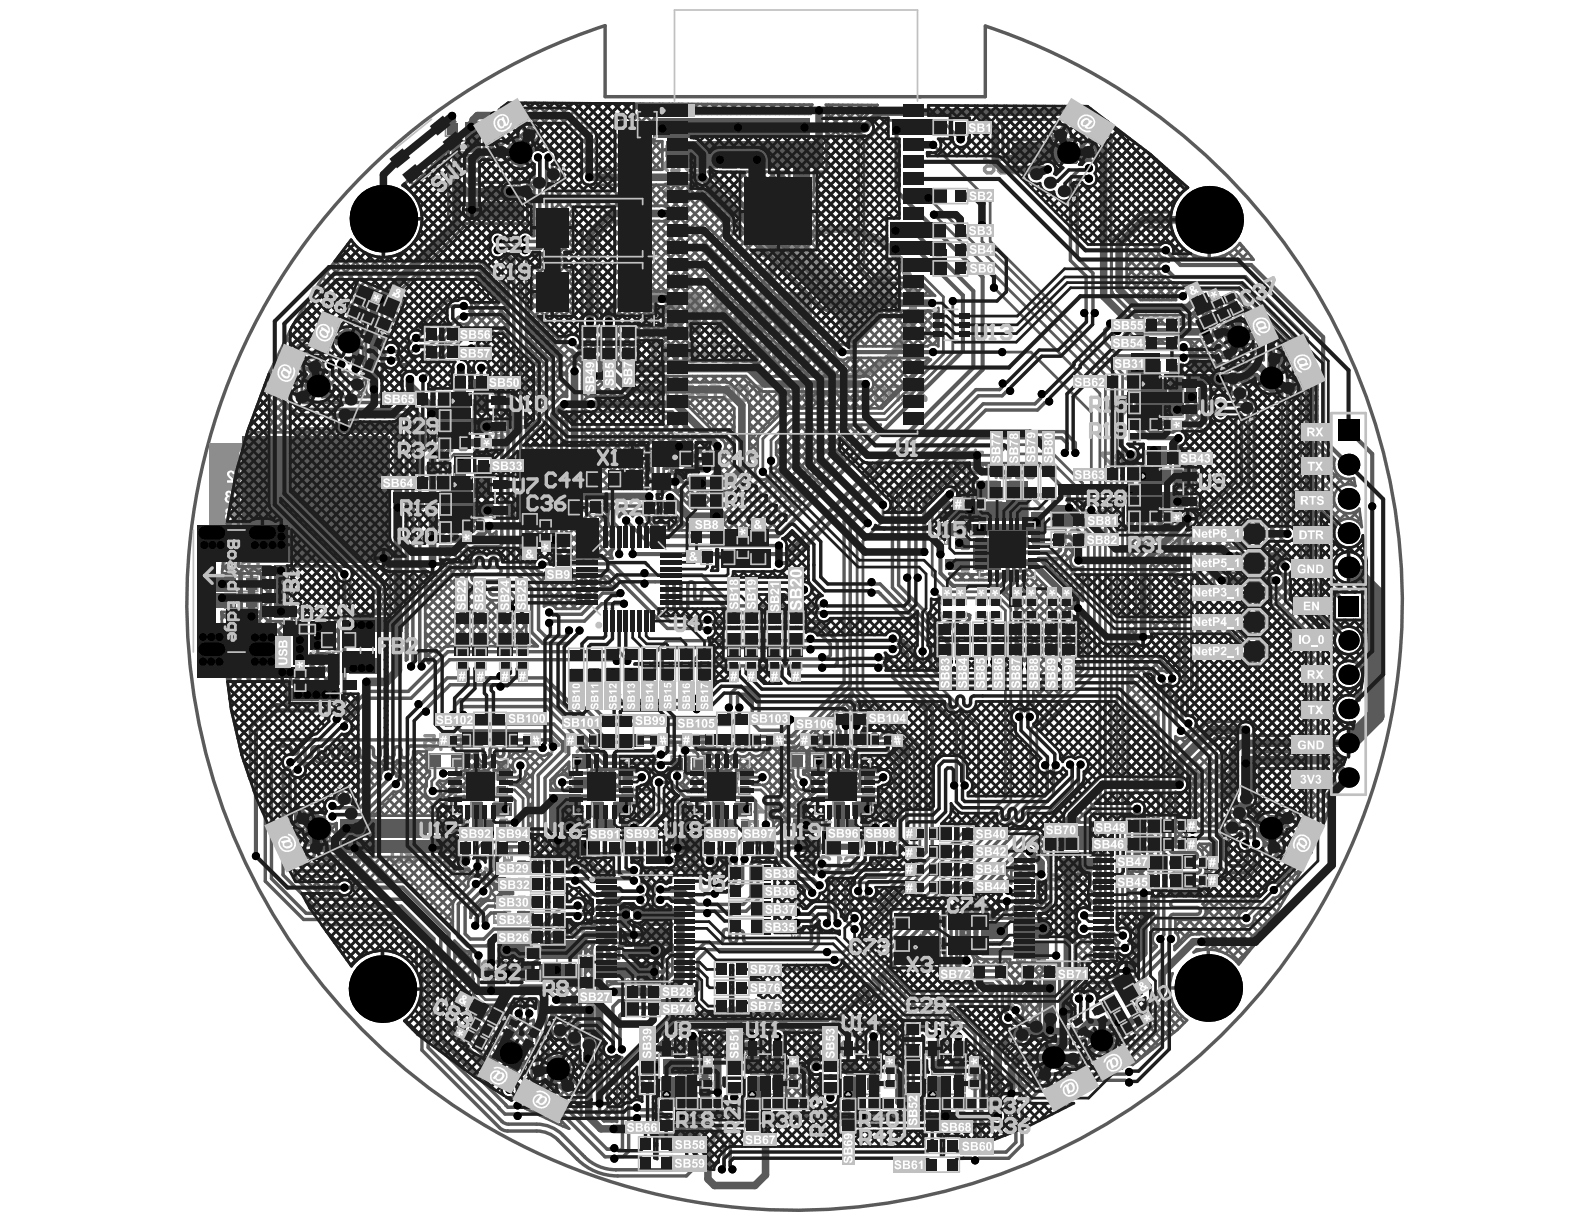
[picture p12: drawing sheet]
<svg xmlns="http://www.w3.org/2000/svg" width="279mm" height="216mm" viewBox="0 0 279 216" stroke-linecap="round" stroke-linejoin="round" font-family="sans-serif">
<path d="M64.5 30.5a107.1 107.1 0 0 1 42.2-26v12.6h67.1v-12.5a107.2 107.2 0 0 1 61.6 150.7 107.2 107.2 0 0 1-158.4 37.6 107.2 107.2 0 0 1-12.5-162.4z" fill="none" stroke="#5a5a5a" stroke-width=".61"/>
<g fill="none" stroke="#8c8c8c" stroke-width=".3">
<path d="M79.7 24.9h3.8v1.9h-3.8zM80.5 21.5h-1.9v2.5h1.9M82.6 21.5h1.9v2.5h-1.9M87.5 34.5v-1.2h2v1.2M87.5 35.8v1.2h2v-1.2M90.1 34.5v-1.2h1.9v1.2M90.1 35.9v1.2h1.9v-1.2M117.5 25.7v1.9h2.5v-1.9M117.5 23.5v-1.8h2.5v1.8M120.8 23.5v-1.8h2.5v1.8M120.8 25.7v1.9h2.5v-1.9M124 25.7v1.9h2.6v-1.9"/>
<path d="M124 23.5v-1.8h2.6v1.8M127.3 25.7v1.9h2.5v-1.9M127.3 23.5v-1.8h2.5v1.8M130.6 25.7v1.9h2.5v-1.9M130.6 23.5v-1.8h2.5v1.8M133.8 25.7v1.9h2.6v-1.9M133.8 23.5v-1.8h2.6v1.8M136.9 24v-1.3h1.9v1.3M136.9 25.3v1.2h1.9v-1.2M139.3 24v-1.3h1.9v1.3M139.3 25.3v1.2h1.9v-1.2M178.6 29.4v1.2h1.9v-1.2"/>
<path d="M178.6 28.1v-1.2h1.9v1.2M181.2 29.4v1.2h2v-1.2M181.2 28.1v-1.2h2v1.2M61.4 75.8v-1.2h1.9v1.2M61.4 77.1v1.2h1.9v-1.2M64 75.8v-1.2h2v1.2M64 77.1v1.2h2v-1.2M77.3 70.5h2.5v5.9h-2.5zM80.4 74.5v1.9h2.5v-1.9M80.4 72.3v-1.9h2.5v1.9M82 66.8h-1.9v2.6h1.9M83.5 70.5h2.5v5.9h-2.5z"/>
<path d="M84.2 66.8h1.9v2.6h-1.9M115 79.6h5.8v2.6h-5.8zM200.2 67.5h2.6v5.9h-2.6zM203.2 71.5v1.9h2.5v-1.9M203.2 69.3v-1.9h2.5v1.9M204.6 64.2h-1.9v2.5h1.9M205.4 79.8h-1.9v2.5h1.9M206.2 67.5h2.5v5.9h-2.5zM206.8 64.2h1.9v2.5h-1.9M207.6 79.8h1.8v2.5h-1.8M209.7 66.3v1.2h1.9v-1.2M209.7 65v-1.2h1.9v1.2"/>
<path d="M212.3 66.3v1.2h2v-1.2M212.3 65v-1.2h2v1.2M77.6 85.4h2.6v5.8h-2.6zM80.6 89.3v1.9h2.6v-1.9M80.6 87.1v-1.8h2.6v1.8M81.9 82.1h-1.9v2.6h1.9M83.6 85.4h2.5v5.8h-2.5zM84.1 82.1h1.9v2.6h-1.9M165.6 91.5v-1.2h2v1.2M165.6 92.8v1.2h2v-1.2M168.1 90.4v-1.9h2.5v1.9M168.1 92.6v1.9h2.5v-1.9"/>
<path d="M170.9 98.8h-1.2v1.9h1.2M170.9 94.9h-1.2v2h1.2M171.1 90.4v-1.9h2.5v1.9M171.1 92.6v1.9h2.5v-1.9M172.2 98.8h1.2v1.9h-1.2M172.2 94.9h1.2v2h-1.2M174.1 90.4v-1.9h2.6v1.9M174.1 92.6v1.9h2.6v-1.9M175.9 84.9h-1.9v2.5h1.9M177.1 91.5v-1.2h1.9v1.2M177.1 92.8v1.2h1.9v-1.2M178 84.9h1.9v2.5h-1.9"/>
<path d="M179.4 91.5v-1.2h2v1.2M179.4 92.8v1.2h2v-1.2M182.2 90.4h5.8v2.6h-5.8zM182.2 93.4h5.8v2.5h-5.8zM200.9 82.9h2.5v5.8h-2.5zM203.9 84.8v-1.9h2.6v1.9M203.9 87v1.8h2.6v-1.8M207 82.9h2.5v5.8h-2.5zM39.6 101.8h5.8v2.5h-5.8zM39.6 104.7h5.8v2.6h-5.8zM100.8 119.3v-1.2h1.9v1.2M103.9 119.3v-1.3h1.9v1.3"/>
<path d="M107.1 119.1v-1.2h2v1.2M110.4 119.1v-1.2h1.9v1.2M113.6 119.1v-1.2h1.9v1.2M116.8 119.1v-1.2h2v1.2M120.1 119.1v-1.2h1.9v1.2M123.3 119.1v-1.2h1.9v1.2M75.8 133h5.8v2.5h-5.8zM87.5 137.5v-1.2h2v1.2M87.5 138.9v1.2h2v-1.2M100.8 120.6v1.3h1.9v-1.3M101.1 133.3h2.5v5.8h-2.5zM103.9 120.6v1.2h1.9v-1.2"/>
<path d="M107.1 120.5v1.2h2v-1.2M109.7 137.5v-1.2h2v1.2M109.7 138.9v1.2h2v-1.2M110.4 120.5v1.2h1.9v-1.2M113.6 120.4v1.2h1.9v-1.2M116.8 120.4v1.2h2v-1.2M118.4 133.4h5.8v2.5h-5.8zM120.1 120.4v1.2h1.9v-1.2M123.3 120.4v1.2h1.9v-1.2M130.3 137.5v-1.2h2v1.2M130.3 138.9v1.2h2v-1.2M139.6 132.9h5.8v2.6h-5.8z"/>
<path d="M152.2 137.5v-1.2h1.9v1.2M152.2 138.9v1.2h1.9v-1.2M217.8 138.9h-1.2v1.9h1.2M217.8 136.2h-1.2v1.9h1.2M219.2 138.9h1.2v1.9h-1.2M219.2 136.2h1.2v1.9h-1.2M61.6 147.1v-1.2h1.9v1.2M61.6 148.4v1.2h1.9v-1.2M64.3 147.1v-1.2h1.9v1.2M64.3 148.4v1.2h1.9v-1.2M75.9 147.8v1.2h2v-1.2M75.9 146.5v-1.2h2v1.2"/>
<path d="M78.4 146.4v-1.9h2.5v1.9M78.4 148.6v1.9h2.5v-1.9M82.6 144.5h-1.2v2h1.2M83.9 144.5h1.3v2h-1.3M84.9 141.5h-1.8v2.5h1.8M86.9 144.5h-1.2v2h1.2M87.1 141.5h1.9v2.5h-1.9M88.2 144.5h1.3v2h-1.3M90.1 151.8h-1.3v2h1.3M90.1 155h-1.3v1.9h1.3M90.1 158.1h-1.3v2h1.3M91.4 151.8h1.2v2h-1.2"/>
<path d="M91.4 155h1.2v1.9h-1.2M91.4 158.1h1.2v2h-1.2M97.5 147.8v1.2h1.9v-1.2M97.5 146.5v-1.2h1.9v1.2M99.9 146.4v-1.9h2.5v1.9M99.9 148.6v1.9h2.5v-1.9M104.1 144.5h-1.2v2h1.2M105.4 144.5h1.2v2h-1.2M106.2 141.5h-1.8v2.5h1.8M108.3 144.6h-1.2v1.9h1.2M108.4 141.5h1.9v2.5h-1.9M109.6 144.6h1.2v1.9h-1.2"/>
<path d="M118.6 146.5v-1.2h1.9v1.2M118.6 147.8v1.2h1.9v-1.2M121.1 146.5v-1.9h2.5v1.9M121.1 148.6v1.9h2.5v-1.9M125.2 144.6h-1.2v1.9h1.2M126.5 144.6h1.2v1.9h-1.2M127.6 141.4h-1.9v2.6h1.9M129.5 144.6h-1.2v1.9h1.2M129.8 141.4h1.8v2.6h-1.8M130.8 144.6h1.2v1.9h-1.2M136.8 153.1h-1.2v2h1.2M136.8 156.3h-1.2v1.9h1.2"/>
<path d="M136.8 159.3h-1.2v1.9h1.2M138.1 153.1h1.2v2h-1.2M138.1 156.3h1.2v1.9h-1.2M138.1 159.3h1.2v1.9h-1.2M139.8 146.5v-1.2h1.9v1.2M139.8 147.8v1.2h1.9v-1.2M142.2 146.5v-1.9h2.5v1.9M142.2 148.6v1.9h2.5v-1.9M146.4 144.6h-1.2v1.9h1.2M147.8 144.6h1.2v1.9h-1.2M148.8 141.4h-1.8v2.6h1.8M150.9 144.6h-1.2v1.9h1.2"/>
<path d="M151 141.4h1.9v2.6h-1.9M152.2 144.6h1.2v1.9h-1.2M179 155.3v-1.2h1.9v1.2M179 156.7v1.2h1.9v-1.2M186.9 149.4v-1.8h2.6v1.8M186.9 151.6v1.9h2.6v-1.9M190 149.4v-1.8h2.6v1.8M190 151.6v1.9h2.6v-1.9M90.1 160.8h-1.3v1.9h1.3M90.4 169.3v.3M91.4 160.8h1.2v1.9h-1.2M93.8 172.6h1"/>
<path d="M93.8 166.4h1M98.2 169.3v.3M100.1 168.1v-1.9h2.5v1.9M100.1 170.2v1.9h2.5v-1.9M109.2 163.2v-1.3h1.9v1.3M109.2 164.5v1.2h1.9v-1.2M109.9 170.2v1.2h1.9v-1.2M109.9 168.9v-1.2h1.9v1.2M112.4 168.4v-1.9h2.5v1.9M112.4 170.6v1.9h2.5v-1.9M113 162v-1.9h2.5v1.9M113 164.2v1.9h2.5v-1.9"/>
<path d="M116 162v-1.9h2.6v1.9M116 164.2v1.9h2.6v-1.9M136.8 162.5h-1.2v1.9h1.2M138.1 162.5h1.2v1.9h-1.2M169.3 163h5.8v2.5h-5.8zM179.2 166.7v1.2h2v-1.2M179.2 165.4v-1.2h2v1.2M182 165v-1.9h2.5v1.9M182 167.1v1.9h2.5v-1.9M185.6 178.5h-1.2v1.9h1.2M185.6 175.7h-1.2v2h1.2M186.9 178.5h1.2v1.9h-1.2"/>
<path d="M186.9 175.7h1.2v2h-1.2M102.4 180.4h-1.2v2h1.2M102.4 183h-1.2v1.9h1.2M103.7 180.4h1.2v2h-1.2M103.7 183h1.2v1.9h-1.2M115.2 186.9h-1.9v2.6h1.9M117.3 186.9h1.9v2.6h-1.9M119.7 186.9h5.8v2.6h-5.8zM119.7 192.8h5.8v2.5h-5.8zM121.4 189.9h-1.9v2.5h1.9M123.6 189.9h1.9v2.5h-1.9M128.3 188.9v-1.9h2.5v1.9"/>
<path d="M128.3 191.1v1.9h2.5v-1.9M132.4 193h5.8v2.6h-5.8zM132.4 187h5.8v2.5h-5.8zM134.2 190h-1.9v2.5h1.9M136.4 190h1.8v2.5h-1.8M145.2 188.9v-1.9h2.5v1.9M145.2 191.1v1.9h2.5v-1.9M149.3 193h5.8v2.6h-5.8zM149.3 187h5.8v2.5h-5.8zM151.1 190h-1.9v2.5h1.9M153.2 190h1.9v2.5h-1.9M164.4 187h5.8v2.5h-5.8z"/>
<path d="M164.4 193h5.8v2.6h-5.8zM166.2 190h-1.9v2.5h1.9M168.4 190h1.8v2.5h-1.8"/>
</g>
<g fill="none" stroke="#8c8c8c" stroke-width=".61">
<path d="M143.9 68.2v2.4h-1.2l-.4-.4v-.4l.4-.4h1.2M145.5 69.8l-.8 .8M146.4 69.8h-1.3l-.4-.4v-.8l.4-.4h1.3v2.4M147.2 69.4h1.6M147.2 70.6v-1.6l.8-.8 .8 .8v1.6M149.6 68.6l.4-.4h.8l.4 .4v1.6l-.4 .4h-.8l-.4-.4M154.8 68.2h.8l.4 .4v1.6l-.4 .4h-.8l-.4-.4v-1.6zM157.6 69.8l-.8 .8M158.4 69.8h-1.2l-.4-.4v-.8l.4-.4h1.2v2.4M159.3 68.2h1.6v2.4h-1.6M160.1 69.4h.8M163.3 68.2h-1.6v.4l1.6 1.6v.4h-1.6"/>
<path d="M180.5 88.7h-1.3l-.9 1h-1.1M125.5 191.1h1.1l.4 .5v8.1l-1.1 1.2M139.5 181.8l.7 .7v8.2l-.4 .4h-1.1M155.6 181.4l1.2 1.1v8.2l-.5 .4h-1.1"/>
</g>
<g fill="none" stroke="#8c8c8c" stroke-width=".18">
<path d="M79.7 26.9h3.9M137.7 40h.7M138.4 40h.1M145.7 40h4.5M113.3 57h2.3M113.3 56.8h2.3M113.3 57.1h2.3M113.3 56.7h2.3M113.3 56.9h2.3M113.3 57.2h2.3M113.3 56.6h2.3M113.3 56.5h2.4"/>
<path d="M113.3 56.4h2.6M113.3 56.4h2.7M113.3 56.3h2.7M113.3 56.2h2.9M113.3 56.2h3M113.3 56.1h3.2M113.3 56.1h3.5M113.3 57.3h2.4M113.3 57.4h2.4M113.3 56h3.7M113.3 55.9h3.9M113.3 55.9h4.2"/>
<path d="M113.3 55.8h4.4M113.3 55.7h4.7M113.4 57.5h2.5M113.4 55.8h4.5M113.4 53.6h2.3M113.4 57.6h2.6M113.4 57.6h2.9M113.4 57.8h6.4M113.4 55.6h4.8M113.4 55.6h4.9M113.5 53.7h2.2M113.5 53.6h2.3"/>
<path d="M113.5 53.5h2.3M113.5 53.4h2.4M113.5 53.3h2.4M113.5 53h2.7M113.5 58h.1M113.5 57.8h6.2M113.5 57.7h6.3M113.5 55.3h.1M113.5 55.5h5M113.5 55.5h5.1M113.6 53.2h2.3M113.6 53.2h2.4"/>
<path d="M113.6 53.1h2.4M113.6 57.9h6.1M113.6 55.4h5.1M113.6 53h2.7M113.6 52.9h2.9M113.6 58h6M113.6 55.3h5.3M113.6 55.3h5.2M113.7 52.9h6M113.7 52.8h6M113.7 52.7h5.9M113.7 58.1h5.8"/>
<path d="M113.7 55.2h5.3M113.7 55.2h5.5M113.7 52.7h5.8M113.7 52.6h5.8M113.8 58.2h5.6M113.8 58.2h5.7M113.8 55.1h5.4M113.9 58.3h5.5M113.9 54.9h.1M113.9 55h5.3M113.9 52.5h5.5M113.9 52.4h5.5"/>
<path d="M113.9 58.4h5.5M113.9 52.3h5.5M114 58.4h5.3M114 54.9h.1M114 55h5.2M114 54.9h5.3M114 52.3h5.2M114 52.2h5.2M114.1 58.5h5.1M114.1 54.9h5.3M114.1 54.8h.1M114.1 52.1h5"/>
<path d="M114.2 58.5h4.9M114.2 58.6h4.9M114.2 54.8h5.2M114.2 52.1h4.9M114.3 54.7h5.2M114.3 52h4.7M114.3 58.7h4.7M114.3 51.9h4.6M114.4 58.7h4.5M114.4 54.7h5.1M114.4 51.9h4.4M114.5 54.6h5"/>
<path d="M114.5 58.8h4.3M114.5 51.8h4.2M114.6 53.8h1.1M114.6 54.5h4.9M114.6 58.8h4.1M114.6 51.8h4M114.8 54.4h.1M114.8 59.6h.1M114.8 58.9h3.7M114.8 51.7h3.7M114.8 54.5h4.8M114.9 59h3.5"/>
<path d="M114.9 51.6h3.4M115 54.4h4.7M115 59.6h.1M115 59.7h.3M115 59.8h.4M115 59.9h.6M115 60h.8M115.1 51.6h3.1M115.1 54.4h4.6M115.1 59h3.2M115.2 59.6h.1M115.3 54.3h4.4"/>
<path d="M115.3 59.7h.1M115.4 59.1h2.5M115.4 51.5h2.5M115.4 54.2h.1M115.6 54.2h4.1M115.6 53.8h.1M115.6 53.9h.1M115.7 59.1h1.9M115.7 51.5h1.9M115.7 54.2h4M115.7 57.3h.1M115.9 53.7h.1"/>
<path d="M116 54.1h3.8M116.2 54.1h3.6M116.2 51.4h.8M116.3 59.2h.5M116.5 54h3.3M116.7 57.6h3.1M116.8 53.9h3M117 53.9h2.8M117 57.6h2.9M117.1 57.5h2.8M117.1 53h.1M117.1 52.9h2.6"/>
<path d="M117.1 56.1h.1M117.2 53.8h2.6M117.2 53.2h.1M117.2 53h2.5M117.2 57.5h2.7M117.3 53.8h2.5M117.3 53.6h.1M117.3 57.4h2.6M117.4 53h2.3M117.4 53.7h2.4M117.4 53.1h2.3M117.4 57.3h2.6"/>
<path d="M117.4 57.3h2.5M117.5 53.6h2.3M117.5 53.3h2.3M117.5 53.2h2.2M117.5 57.2h2.5M117.6 53.3h2.2M117.6 53.2h2.2M117.6 53.5h2.2M117.6 57.1h2.4M117.6 53.4h2.2M117.6 57h2.4M117.6 56.9h2.4"/>
<path d="M117.7 57h2.3M117.7 56.8h2.3M117.7 56.7h2.3M117.8 56.6h2.4M117.8 56.5h2.3M117.8 56.5h1.7M117.8 56.4h.8M118 56.4h.1M118.6 59h.1M118.6 51.6h.1M118.7 58.9h.1M118.8 51.8h.1"/>
<path d="M118.9 51.9h.1M119.2 52.1h.1M119.4 54.9h.1M119.4 58.5h.1M119.4 51.9h.1M119.6 58.1h.1M121 58.9h.1M121.1 51.5h.1M121.1 54.6h7.3M121.1 54.5h7.3M121.1 54.4h7.3M121.1 54.3h7.3"/>
<path d="M121.1 54.2h7.3M121.1 54.1h2.4M121.1 54h2.4M121.1 53.9h2.4M121.1 53.8h2.4M121.1 53.7h2.4M121.1 53.6h2.4M121.1 53.5h2.4M121.1 53.4h2.4M121.1 53.3h2.4M121.1 53.2h2.4M121.1 53.1h2.4"/>
<path d="M121.1 53h2.4M121.1 52.9h2.4M121.1 52.8h2.4M121.1 52.7h2.4M121.1 58h2.4M121.1 57.5h2.4M121.1 57.6h2.4M121.1 57.8h2.4M121.1 57.9h2.4M121.1 58.2h2.4M121.1 58.1h2.4M121.1 59h2.4"/>
<path d="M121.1 58.9h2.4M121.1 58.6h2.4M121.1 58.5h2.4M121.1 58.4h2.4M121.1 58.3h2.4M121.1 57.7h2.4M121.1 58.8h2.4M121.1 58.7h2.4M121.1 57h2.4M121.1 56.8h2.4M121.1 57.1h2.4M121.1 56.7h2.4"/>
<path d="M121.1 56.9h2.4M121.1 57.2h2.4M121.1 56.6h2.4M121.1 56.5h2.4M121.1 57.3h2.4M121.1 57.4h2.4M121.1 56.4h2.4M121.1 56.3h2.4M121.1 56.2h2.4M121.1 56.1h2.4M121.1 56h7.3M121.1 55.9h7.3"/>
<path d="M121.1 55.8h7.3M121.1 55.7h7.3M121.1 55.6h7.3M121.1 55.3h7.3M121.1 54.9h7.3M121.1 54.8h7.3M121.1 55.5h7.3M121.1 55.4h7.3M121.1 55.2h7.3M121.1 55.1h7.3M121.1 55h7.3M121.1 54.7h7.3"/>
<path d="M121.1 52.6h2.4M121.1 52.5h2.4M121.1 52.4h2.4M121.1 52.3h2.4M121.1 52.2h2.4M121.1 52.1h2.4M121.1 52h2.4M121.1 51.9h2.4M121.1 51.8h2.4M121.1 51.7h2.4M121.1 51.6h2.4M121.2 51.5h.1"/>
<path d="M123.5 51.5h.1M123.7 51.5h.1M123.8 53.9h.1M123.8 59.6h1M123.8 59.7h1M123.8 59.8h1M123.8 59.9h1M123.8 60h1M123.8 59.5h1M124.8 59.5h.1M125.5 59.6h.9M125.5 59.7h.9"/>
<path d="M125.5 59.8h.9M125.5 59.9h.9M125.5 60h.9M125.5 59.5h.9M126 54.1h2.4M126 54h2.4M126 53.9h2.4M126 53.8h2.4M126 53.7h2.4M126 53.6h2.4M126 53.5h2.4M126 53.4h2.4"/>
<path d="M126 53.3h2.4M126 53.2h2.4M126 53.1h2.4M126 53h2.4M126 52.9h2.4M126 52.8h2.4M126 52.7h2.4M126 58h2.4M126 57.5h2.4M126 57.6h2.4M126 57.8h2.4M126 57.9h2.4"/>
<path d="M126 58.2h2.4M126 58.1h2.4M126 59h2.4M126 58.9h2.4M126 58.6h2.4M126 58.5h2.4M126 58.4h2.4M126 58.3h2.4M126 57.7h2.4M126 58.8h2.4M126 58.7h2.4M126 57h2.4"/>
<path d="M126 56.8h2.4M126 57.1h2.4M126 56.7h2.4M126 56.9h2.4M126 57.2h2.4M126 56.6h2.4M126 56.5h2.4M126 57.3h2.4M126 57.4h2.4M126 56.4h2.4M126 56.3h2.4M126 56.2h2.4"/>
<path d="M126 56.1h2.4M126 52.6h2.4M126 52.5h2.4M126 52.4h2.4M126 52.3h2.4M126 52.2h2.4M126 52.1h2.4M126 52h2.4M126 51.9h2.4M126 51.8h2.4M126 51.7h2.4M126 51.6h2.4"/>
<path d="M126.1 51.5h.1M126.3 51.5h.1M126.4 59.4h.1M128.3 59.1h.1M128.4 51.5h.1M128.4 58.7h.1M128.4 59h.1M128.5 51.5h.1M129.4 56.5h2.2M129.4 56.4h2.2M129.4 56.3h2.2M129.4 56.2h2.2"/>
<path d="M129.4 56.1h2.2M129.5 57h2.2M129.5 56.8h2.1M129.5 57h2.1M129.5 56.7h2.1M129.5 56.9h2.1M129.5 56.6h2.1M129.5 56.5h2.1M129.5 56.1h2.1M129.5 56h2.1M129.5 55.9h2.1M129.5 55.8h2.1"/>
<path d="M129.5 55.7h2.1M129.5 55.6h2.2M129.5 57.1h2.2M129.5 57.2h2.3M129.5 57.3h2.3M129.5 55.5h2.3M129.5 55.4h2.3M129.5 55.3h2.4M129.6 57.4h2.3M129.6 57.3h2.2M129.6 55.3h2.3M129.6 55.2h2.3"/>
<path d="M129.7 57.5h2.3M129.7 57.5h2.2M129.7 55.2h2.4M129.7 55.1h2.4M129.7 57.6h2.4M129.7 57.6h2.6M129.7 57.7h2.7M129.7 55h2.6M129.7 55h2.7M129.8 57.8h5.6M129.8 54.9h5.6M129.8 54.9h5.5"/>
<path d="M129.8 57.9h5.5M129.8 54.8h5.5M129.8 54.7h5.5M129.8 54.7h5.4M129.9 54.6h5.3M129.9 58h5.3M129.9 58.1h5.3M129.9 57.9h5.4M130 54.5h5.2M130 54.5h5.1M130 58.2h5.2M130 58.1h5.2"/>
<path d="M130.1 54.4h4.9M130.1 58.2h4.9M130.1 58.3h4.9M130.2 54.3h4.7M130.2 58.4h.1M130.3 54.2h4.6M130.3 58.4h4.6M130.3 58.5h.1M130.3 54.2h4.5M130.3 54.1h.1M130.3 53.9h.1M130.4 54.1h4.3"/>
<path d="M130.4 58.6h.1M130.4 58.5h4.4M130.4 58.5h4.3M130.5 54.1h4.1M130.5 54h4.1M130.5 58.6h4.1M130.6 58.7h4M130.7 53.9h3.8M130.7 58.8h.1M130.7 58.7h3.7M130.7 53.9h3.7M130.8 53.8h3.4"/>
<path d="M130.8 58.8h3.6M130.9 58.9h.1M130.9 58.8h3.3M131 53.8h3.2M131 58.9h3.1M131.2 53.7h2.8M131.2 59h2.8M131.3 53.6h2.6M131.3 59h2.5M131.5 53.6h2.1M131.5 59.1h2.1M131.7 53.5h1.6"/>
<path d="M131.7 56.8h.1M131.8 59.1h1.5M131.9 55.4h.1M131.9 55.5h.1M132.1 55.2h.1M132.7 57.7h2.7M132.7 55h2.7M132.7 44.5h.1M132.8 44.3h.1M132.9 53.5h.1M132.9 44.4h10.7M132.9 55h2.6"/>
<path d="M132.9 44.5h10.7M133 57.6h2.5M133 55.1h2.5M133 44.4h10.5M133 44.6h10.7M133 44.3h10.4M133.1 55.2h2.4M133.1 44.2h10.2M133.1 44.3h10.3M133.2 57.5h2.4M133.2 44.1h.1M133.2 44.6h10.5"/>
<path d="M133.2 57.4h2.3M133.2 57.5h2.3M133.2 55.3h2.3M133.2 55.2h2.3M133.2 44.1h10M133.3 57.3h2.3M133.3 55.6h.1M133.3 55.4h2.3M133.3 55.3h2.3M133.3 43.9h.1M133.3 44.1h9.8M133.3 55.5h2.3"/>
<path d="M133.3 44h9.8M133.3 44.7h10.5M133.4 57.1h2.2M133.4 57.2h2.2M133.4 55.6h2.2M133.4 55.5h2.2M133.4 44h9.7M133.5 57h2.1M133.5 55.7h2.1M133.5 55.6h2.1M133.5 43.9h9.5M133.5 44.8h10.4"/>
<path d="M133.5 56.8h2.2M133.5 56.7h2.2M133.5 56.9h2.2M133.5 56h2.2M133.5 55.9h2.2M133.5 55.8h2.2M133.5 43.8h9.4M133.5 44.9h.1M133.6 56.6h2.1M133.6 56.5h2.1M133.6 56.4h2.1M133.6 56.4h2.2"/>
<path d="M133.6 56.3h2.2M133.6 56.2h2.2M133.6 56.2h2.1M133.6 56.1h2.1M133.6 44.8h10.3M133.6 43.8h9.2M133.7 43.7h9.2M133.7 43.6h.1M133.8 44.9h10.2M133.8 43.7h8.9M133.8 43.5h.1M133.8 43.6h8.8"/>
<path d="M133.9 44.9h10.2M133.9 43.5h8.6M133.9 43.5h8.5M133.9 43.3h.2M134 53.6h.1M134 45h10.2M134 43.4h8.4M134.1 43.4h8.2M134.1 43.3h8.1M134.2 52.6h1.3M134.2 45.1h10M134.2 43.2h8"/>
<path d="M134.2 52.5h1.3M134.2 52.4h1.3M134.2 52.3h1.3M134.2 52.2h1.3M134.2 52.1h1.3M134.2 43.2h7.9M134.3 52.1h1.2M134.3 52h1.2M134.3 51.9h1.3M134.3 51.8h1.3M134.3 51.7h1.3M134.3 51.6h1.3"/>
<path d="M134.3 51.5h1.3M134.3 45.1h10M134.3 43.1h7.8M134.4 51.5h1.2M134.4 51.4h1.2M134.4 50.9h.1M134.4 50.8h.1M134.4 51.3h1.2M134.4 51.3h1.3M134.4 51.2h1.3M134.4 58.8h.1M134.4 51.1h1.3"/>
<path d="M134.4 51h1.3M134.4 51h1.4M134.4 50.9h1.4M134.4 45.2h9.9M134.4 42.8h.1M134.5 52.7h1M134.5 58.7h.1M134.5 50.9h1.3M134.5 50.8h1.3M134.5 50.7h1.3M134.5 50.6h1.3M134.5 43h7.4"/>
<path d="M134.6 50.6h1.2M134.6 50.5h1.2M134.6 50.4h1.2M134.6 50.4h1.3M134.6 50.3h1.3M134.6 45.3h.1M134.6 42.9h7.2M134.6 50.2h1.3M134.6 50.1h1.3M134.6 45.2h9.8M134.7 53.8h.1M134.7 50h1.2"/>
<path d="M134.7 50h1.3M134.7 49.9h1.3M134.7 49.8h1.3M134.7 42.8h7M134.7 49.8h1.4M134.7 49.7h1.4M134.7 45.3h9.8M134.8 49.5h1.3M134.8 49.6h1.3M134.8 49.4h1.4M134.8 42.7h6.9M134.9 49.3h1.3"/>
<path d="M134.9 49.2h1.3M134.9 45.4h9.6M134.9 42.5h.1M134.9 42.6h7M134.9 49.1h1.3M134.9 49h1.4M134.9 48.9h1.4M134.9 42.6h7.2M135 52.7h.5M135 48.5h.1M135 49h1.3M135 48.9h1.4"/>
<path d="M135 42.5h7.1M135 42.5h7.2M135 48.8h1.4M135 48.7h1.5M135 45.4h9.7M135.1 52.8h.1M135.1 48.7h1.3M135.1 48.6h1.4M135.1 45.5h9.6M135.1 42.3h.1M135.1 42.4h7.2M135.2 48.5h1.3"/>
<path d="M135.2 48.4h1.3M135.2 48.3h1.5M135.2 42.3h7.2M135.3 48.3h1.3M135.3 48.2h1.4M135.3 48.1h1.4M135.3 45.5h9.5M135.3 42.3h7.2M135.3 48h1.4M135.3 48h1.5M135.3 42.2h7.4M135.4 54.6h.1"/>
<path d="M135.4 47.9h1.4M135.4 45.7h.1M135.4 45.6h9.4M135.4 42.2h7.4M135.5 47.8h1.3M135.5 47.7h1.4M135.5 42.1h7.5M135.5 47.7h1.5M135.5 47.6h1.5M135.5 45.7h9.5M135.5 42h7.6M135.6 47.5h1.4"/>
<path d="M135.6 42h7.7M135.6 47.4h1.5M135.6 47.3h1.6M135.6 45.7h9.4M135.6 41.9h7.8M135.7 47.2h1.5M135.7 47.1h1.5M135.7 41.8h4.9M135.8 59h2.7M135.8 58.9h2.7M135.8 59h2.6M135.8 47.2h1.4"/>
<path d="M135.8 45.8h9.3M135.8 41.8h4.7M135.8 58.8h2.8M135.8 58.8h2.7M135.8 47.1h1.5M135.8 47h1.5M135.8 41.6h.1M135.8 41.7h4.6M135.9 58.6h2.8M135.9 58.7h2.7M135.9 58.5h.1M135.9 46.9h1.4"/>
<path d="M135.9 45.8h9.2M135.9 41.7h4.5M135.9 41.5h.1M135.9 58.5h2.8M135.9 46.9h1.5M135.9 46.8h1.6M135.9 45.9h9.3M135.9 41.6h4.4M136 58.4h2.8M136 58.5h2.7M136 46.7h1.5M136 46.7h10"/>
<path d="M136 41.5h4.2M136.1 58.4h2.7M136.1 58.3h2.7M136.1 46.6h9.9M136.1 46.6h9.8M136.1 46h9.2M136.1 41.5h4M136.1 58.2h2.7M136.1 46.3h.1M136.1 46.5h9.8M136.1 41.4h4M136.2 58.1h2.8"/>
<path d="M136.2 58.2h2.7M136.2 58.1h2.7M136.2 46.4h9.6M136.2 46.4h9.5M136.2 58h2.8M136.2 46.3h9.4M136.2 46h9.1M136.2 41.4h3.8M136.3 53.8h2.4M136.3 53.7h2.4M136.3 53.6h2.4M136.3 53.6h2.5"/>
<path d="M136.3 53.5h2.5M136.3 53.4h2.5M136.3 57.9h2.7M136.3 46.2h9.2M136.3 46.1h9.1M136.3 41.3h3.6M136.4 54.5h.1M136.4 54.2h2.5M136.4 54.2h2.4M136.4 54.1h2.4M136.4 54h2.3M136.4 53.9h2.3"/>
<path d="M136.4 53.3h2.5M136.4 53.3h2.6M136.4 53.2h2.7M136.4 53.2h2.9M136.4 53.1h6.7M136.4 53h6.7M136.4 57.6h2.7M136.4 57.8h2.7M136.4 49.3h.1M136.4 46.1h9M136.4 41.2h3.5M136.4 54.4h2.6"/>
<path d="M136.4 54.3h2.6M136.4 52.9h6.7M136.4 57.7h2.7M136.4 41.1h3.4M136.4 41.2h3.4M136.5 54.6h6.6M136.5 54.5h3.3M136.5 54.5h2.9M136.5 54.4h2.6M136.5 52.8h6.6M136.5 52.7h6.6M136.5 57.5h2.7"/>
<path d="M136.5 57.6h2.7M136.5 54.7h6.6M136.5 57.4h2.8M136.5 57.5h2.8M136.5 54.9h.1M136.5 52.6h6.6M136.5 52.1h.1M136.5 41.1h3.1M136.6 57.3h2.8M136.6 57.3h2.7M136.6 54.8h6.5M136.6 54.7h6.5"/>
<path d="M136.6 52.6h6.5M136.6 52.5h6.5M136.6 48.4h.1M136.6 41h3M136.7 57.2h2.7M136.7 57.1h2.7M136.7 54.9h6.4M136.7 52.4h6.4M136.7 52h.1M136.7 40.9h2.7M136.7 57h2.8M136.7 55h6.4"/>
<path d="M136.7 52.3h6.4M136.7 40.9h2.9M136.8 57h2.7M136.8 56.9h2.8M136.8 55.2h.1M136.8 55h6.3M136.8 52.3h6.3M136.8 52.1h.1M136.8 40.8h2.6M136.8 56.8h2.8M136.8 55.1h6.3M136.8 52.2h6.3"/>
<path d="M136.8 40.8h2.5M136.9 56.7h2.8M136.9 55.2h6.2M136.9 52.1h6.2M137 56.7h2.7M137 56.6h2.8M137 55.3h6.1M137 55.2h6.1M137 52.1h6.1M137 40.7h2.2M137 40.6h.1M137 56.5h2.8"/>
<path d="M137 56.4h.1M137 52h6.1M137 51.9h.1M137 40.6h2.2M137.1 56.5h2.7M137.1 56.4h2.8M137.1 40.6h2M137.2 56.4h2.7M137.2 51.9h5.9M137.2 40.5h1.8M137.2 56.3h2.8M137.2 55.4h5.9"/>
<path d="M137.2 51.8h.1M137.2 40.5h1.7M137.3 56.2h2.8M137.3 55.5h5.8M137.3 47.4h.1M137.3 40.4h1.5M137.3 51.8h5.8M137.3 40.3h1.5M137.4 56.1h2.8M137.4 55.6h.1M137.4 55.5h5.7M137.4 51.8h5.7"/>
<path d="M137.4 51.6h.1M137.4 40.3h1.4M137.5 56.1h2.9M137.5 40.2h1.2M137.5 56h5.6M137.5 55.9h5.6M137.5 55.6h5.6M137.5 40.2h1.1M137.6 46.7h8.5M137.6 40.1h.9M137.6 55.6h5.5M137.6 51.7h5.5"/>
<path d="M137.7 55.9h5.4M137.7 46.8h8.5M137.8 55.8h.1M137.8 47h.1M137.8 51.6h5.3M137.8 46.9h8.4M137.9 55.8h5.2M137.9 55.7h5.2M137.9 46.9h8.4M137.9 47h.1M138 55.8h5.1M138.1 47h8.2"/>
<path d="M138.1 47.1h.1M138.1 47.1h8.3M138.2 51.6h4.9M138.2 47.2h.1M138.2 47.1h8.3M138.3 47.2h8.2M138.4 47.3h.1M138.4 47.2h8.2M138.5 47.5h.1M138.5 47.4h.1M138.5 47.3h8.2M138.6 47.4h8.1"/>
<path d="M138.6 40h.1M138.7 47.4h8.1M138.7 40.1h.1M138.7 40.2h.1M138.8 53.9h.1M138.8 47.5h8.1M138.8 40h.1M138.8 51.5h.1M138.9 47.5h8.1M139 47.6h8M139.1 57.9h.1M139.1 47.7h8"/>
<path d="M139.1 57.8h.1M139.1 47.8h.1M139.2 58h.1M139.2 47.7h7.9M139.3 47.8h7.9M139.4 47.9h.1M139.4 47.8h7.9M139.5 54.5h.1M139.5 47.9h7.8M139.5 40.8h.1M139.6 48.3h.1M139.6 48h7.8"/>
<path d="M139.6 57h.1M139.7 48h7.7M139.7 40.9h.1M139.8 48.1h7.8M139.9 48.2h7.7M140 48.3h7.7M140.1 48.3h7.6M140.1 41.2h.1M140.2 48.4h7.6M140.3 48.4h7.6M140.4 48.5h7.6M140.4 53.3h.1"/>
<path d="M140.5 48.6h7.5M140.5 53.2h.1M140.5 41.8h.2M140.7 56.1h.1M140.7 48.7h7.4M140.7 41.8h2.9M140.7 54.4h2.4M140.7 48.7h7.5M140.8 54.5h2.3M140.8 54.4h2.3M140.8 54.3h2.3M140.8 54.2h2.3"/>
<path d="M140.8 54.1h2.3M140.8 54h2.3M140.8 53.9h2.3M140.8 53.8h2.3M140.8 53.7h2.3M140.8 53.6h2.3M140.8 53.5h2.3M140.8 53.4h2.3M140.8 53.3h2.3M140.8 53.2h2.3M140.8 58h2.3M140.8 57.5h2.3"/>
<path d="M140.8 57.6h2.3M140.8 57.8h2.3M140.8 57.9h2.3M140.8 58.2h2.3M140.8 58.1h2.3M140.8 59h2.3M140.8 58.9h2.3M140.8 58.6h2.3M140.8 58.5h2.3M140.8 58.4h2.3M140.8 58.3h2.3M140.8 57.7h2.3"/>
<path d="M140.8 58.8h2.3M140.8 58.7h2.3M140.8 57h2.3M140.8 56.8h2.3M140.8 57.1h2.3M140.8 56.7h2.3M140.8 56.9h2.3M140.8 57.2h2.3M140.8 56.6h2.3M140.8 56.5h2.3M140.8 57.3h2.3M140.8 57.4h2.3"/>
<path d="M140.8 56.4h2.3M140.8 56.3h2.3M140.8 56.2h2.3M140.8 56.1h2.3M140.8 48.8h7.5M140.8 41.8h2.9M140.8 48.9h7.6M140.9 49.2h.1M140.9 41.7h3M141 48.9h7.4M141 49.1h.1M141 49h7.5"/>
<path d="M141 41.7h3M141.1 49h7.4M141.1 41.6h3.1M141.1 49.2h.1M141.2 49.1h7.4M141.2 41.5h3.3M141.3 49.2h7.4M141.3 49.3h.1M141.3 49.2h7.5M141.3 41.5h3.4M141.4 49.4h.1M141.4 49.3h7.4"/>
<path d="M141.4 41.4h3.4M141.5 49.3h7.3M141.6 49.4h7.2M141.6 41.4h3.5M141.6 49.5h7.3M141.6 41.3h3.8M141.7 49.5h7.3M141.7 41.2h4M141.8 49.7h7.3M141.8 49.6h7.3M141.9 49.7h7.2M141.9 41.2h4.2"/>
<path d="M142 42.9h.1M142 42.8h.1M142 41.1h4.6M142.1 49.8h7.1M142.1 49.8h7.2M142.2 50h7.2M142.2 49.9h7.1M142.2 41.1h4.9M142.2 43.2h.1M142.2 41h11.5M142.3 50h7.1M142.4 40.9h.1"/>
<path d="M142.4 50.1h7.1M142.4 40.9h11.1M142.5 50.1h7.1M142.5 50.2h7.1M142.5 40.9h10.9M142.6 50.3h7.1M142.6 43.5h.1M142.6 42.3h.1M142.7 50.3h7.1M142.7 40.8h10.5M142.7 50.4h7.1M142.7 40.8h.1"/>
<path d="M142.7 42.4h.1M142.8 50.4h7M142.8 50.5h7.1M142.8 40.8h10.3M142.8 40.7h.1M143 50.6h6.9M143 59.1h.1M143 51.5h.1M143 50.6h7M143 40.7h9.9M143.1 50.7h6.9M143.1 50.7h7.1"/>
<path d="M143.1 44h.1M143.1 40.6h9.6M143.2 50.8h7M143.3 50.9h6.9M143.3 50.9h7M143.3 40.6h9.3M143.4 51h6.9M143.5 51.1h6.9M143.5 40.5h9M143.6 51.2h6.9M143.6 44.3h.1M143.6 42.2h.1"/>
<path d="M143.6 40.5h8.6M143.7 51.3h6.8M143.7 44.5h.1M143.7 41.8h.1M143.7 51.3h6.9M143.8 51.4h6.8M143.9 51.5h6.7M143.9 40.4h8.1M143.9 40.3h.1M144 51.6h.1M144 51.5h6.7M144 51.6h6.8"/>
<path d="M144 40.3h7.9M144.1 51.7h6.7M144.1 51.6h6.7M144.2 51.8h6.7M144.2 40.3h7.4M144.3 51.9h6.6M144.4 52h6.5M144.5 52.1h12.8M144.5 52.1h6.4M144.5 40.2h6.9M144.6 52.2h12.7M144.7 52.3h12.7"/>
<path d="M144.8 52.4h12.6M144.8 40.2h6.3M144.8 52.6h.1M144.8 52.5h12.6M144.9 41.5h.1M145 52.6h12.4M145 40h.1M145 52.7h12.4M145 40.1h5.9M145.1 52.7h12.3M145.1 52.8h12.3M145.2 52.9h12.2"/>
<path d="M145.3 53h12.1M145.3 52.9h12.1M145.3 45.8h.1M145.3 40h5.3M145.3 53.2h.1M145.3 46h.1M145.4 53.1h12M145.4 53.2h12M145.5 53.4h.1M145.5 53.2h11.9M145.6 53.3h11.8M145.6 53.3h11.9"/>
<path d="M145.6 53.4h11.8M145.7 53.5h11.6M145.7 46.3h.1M145.7 53.6h.1M145.8 53.6h11.4M145.9 53.6h11.2M145.9 53.8h11M145.9 53.7h11.1M146 53.9h10.9M146 53.8h10.9M146 53.9h10.8M146.1 54.1h.1"/>
<path d="M146.1 54h10.6M146.2 54.1h10.4M146.2 54.1h10.3M146.3 54.4h.1M146.3 54.2h10.1M146.3 46.9h.1M146.3 54.3h10M146.3 46.7h.1M146.4 54.4h9.8M146.4 54.4h9.9M146.5 54.5h9.6M146.5 54.6h9.5"/>
<path d="M146.5 47.1h.1M146.5 46.6h.1M146.6 54.7h9.4M146.6 54.7h9.2M146.7 54.9h9.1M146.7 54.8h9.1M146.8 54.9h8.9M146.8 55h8.8M146.9 55.1h8.6M147 55.2h8.4M147 55.2h8.5M147 47.5h.1"/>
<path d="M147 55.3h8.4M147 55.5h.1M147 47.4h.1M147.1 55.4h8.1M147.1 55.3h8.3M147.1 55.6h8M147.1 55.5h8.1M147.2 55.8h.1M147.2 55.5h8M147.3 55.8h7.5M147.3 55.6h7.7M147.3 47.7h.1"/>
<path d="M147.3 55.8h7.6M147.3 55.7h7.6M147.3 47.8h.1M147.4 55.9h7.4M147.4 55.9h7.3M147.5 56.1h7.1M147.5 56h7.1M147.6 56.1h7M147.6 56.3h6.8M147.6 56.2h6.9M147.7 56.7h.1M147.7 56.4h6.6"/>
<path d="M147.7 56.5h6.5M147.8 56.6h6.3M147.8 56.5h6.4M147.9 56.7h6.2M147.9 48h.1M147.9 56.7h6.1M147.9 56.9h6M147.9 56.8h6.1M148 56.8h5.9M148 57h5.8M148.1 57.1h5.6M148.1 57.3h5.5"/>
<path d="M148.2 57.2h5.5M148.2 57.4h5.3M148.2 57.3h5.3M148.2 48.7h.1M148.3 57.5h5.1M148.3 48.5h.1M148.3 57.6h5.1M148.3 57.6h5M148.4 57.9h4.8M148.4 57.8h4.8M148.4 57.7h4.8M148.5 57.8h4.7"/>
<path d="M148.5 58h4.6M148.5 57.9h4.6M148.6 58.1h4.4M148.6 58.1h4.3M148.6 58.2h4.3M148.7 58.4h4.1M148.7 58.3h4.1M148.7 41.1h5M148.8 58.6h3.8M148.8 58.5h3.9M148.8 58.7h3.8M148.8 49.3h.1"/>
<path d="M148.9 58.8h3.6M148.9 59h3.5M148.9 58.9h3.5M149 59.1h3.3M149 59h3.3M149.1 59.2h3.2M149.1 59.1h3.2M149.1 59.5h.1M149.1 59.3h3.1M149.1 59.4h3.1M149.2 59.6h2.8M149.2 59.5h2.8"/>
<path d="M149.2 59.7h2.7M149.2 59.8h2.7M149.3 59.7h2.7M149.3 59.9h2.6M149.3 41.1h4.5M149.4 59.9h2.4M149.4 60h2.3M149.4 49.8h.1M149.6 41.2h.1M149.6 50.1h.1M149.7 41.2h4.3M149.9 50.4h.1"/>
<path d="M149.9 50.3h.1M149.9 50.1h.1M150.2 41.2h3.9M150.3 51h.1M150.5 41.3h3.7M150.6 51.4h.1M150.7 40h.1M150.8 41.4h3.5M150.8 51.6h.1M151 52.1h6.3M151 51.5h.1M151 41.4h3.5"/>
<path d="M151 40.1h.1M151.1 52h6.2M151.1 51.9h6.2M151.1 40h.1M151.2 51.8h6.1M151.2 51.6h.1M151.2 41.5h3.4M151.3 51.7h6M151.3 51.5h.1M151.4 51.6h5.9M151.4 51.4h.1M151.4 41.5h3.3"/>
<path d="M151.5 51.5h5.8M151.5 51.2h.1M151.6 51.4h5.6M151.7 51.3h5.5M151.7 51.2h.1M151.7 41.6h3.1M151.8 51.2h5.4M151.9 51.2h5.3M151.9 41.7h3M151.9 51.1h5.3M152 51h5.2M152 50.7h.1"/>
<path d="M152 50.8h.1M152 50.9h5.2M152 41.7h3M152.2 59.5h.1M152.2 50.9h5M152.2 50.7h.1M152.2 50.8h5M152.2 50.7h5M152.2 50.6h5M152.2 50.6h.1M152.2 41.8h2.9M152.3 50.7h4.9"/>
<path d="M152.3 50.6h4.9M152.3 41.8h2.9M152.5 58.9h.1M152.5 50.5h4.7M152.5 40.5h.1M152.5 59h.1M152.5 50.4h4.7M152.5 41.9h2.8M152.6 50.4h4.6M152.6 50.3h4.6M152.6 50.1h.1M152.7 50.3h4.4"/>
<path d="M152.7 42h2.7M152.8 58.5h.1M152.8 50.2h4.3M152.8 50.1h.1M152.8 50.1h4.3M152.8 50h.1M152.8 42h2.7M152.9 50.1h4.2M152.9 50h4.2M152.9 42.1h2.7M153 58.1h.1M153 50h4.1"/>
<path d="M153 49.9h4.1M153.1 49.8h4M153.1 42.2h2.6M153.1 40.8h.1M153.2 57.9h.1M153.2 49.7h3.9M153.2 42.2h2.5M153.3 49.6h3.8M153.4 49.5h3.7M153.4 42.3h2.5M153.5 57.6h.1M153.5 49.4h3.6"/>
<path d="M153.5 42.5h.1M153.5 42.3h2.4M153.5 42.4h.1M153.5 49.3h3.6M153.6 49.3h3.5M153.6 42.4h2.4M153.7 49.2h3.4M153.7 49.1h3.4M153.7 42.5h2.4M153.8 49h3.3M153.8 42.5h2.4M153.9 49h3.2"/>
<path d="M153.9 41.1h.1M153.9 42.7h.1M153.9 42.6h2.4M154 48.9h3M154 42.6h2.3M154 48.8h3M154.1 48.6h.1M154.1 48.7h2.9M154.1 42.7h2.3M154.2 56.6h.1M154.2 48.6h2.8M154.3 48.6h2.7"/>
<path d="M154.3 42.8h2.3M154.3 48.5h2.7M154.3 42.9h.1M154.4 48.4h2.6M154.5 48.4h2.5M154.5 48.3h.1M154.5 42.9h2.1M154.5 41.4h.1M154.5 48.3h2.4M154.6 48.3h2.3M154.6 48.1h.1M154.6 42.9h2.2"/>
<path d="M154.6 48.2h2.3M154.6 43h2.2M154.7 48.1h2.2M154.7 48h.1M154.8 48.1h2.1M154.8 43.1h2.1M154.8 41.5h.1M154.8 48h2.1M154.9 48h2M154.9 43.4h.1M154.9 43.1h2M154.9 47.9h2"/>
<path d="M154.9 47.8h2M154.9 43.3h.1M154.9 43.2h2.1M155 47.7h.1M155 47.6h.1M155 43.2h2.1M155 43.4h.1M155.1 47.8h1.8M155.1 47.7h1.8M155.1 43.3h2M155.2 55.6h.1M155.2 47.6h1.7"/>
<path d="M155.2 43.4h2M155.2 47.5h1.7M155.2 43.5h.1M155.3 47.5h1.6M155.3 47.4h1.6M155.3 43.4h2M155.4 43.5h2M155.4 47.4h1.5M155.5 47.3h1.4M155.5 47.2h1.4M155.5 43.6h2M155.5 55.2h.1"/>
<path d="M155.6 47.2h1.2M155.6 43.7h2M155.7 55h.1M155.7 47.1h1.1M155.7 43.7h1.9M155.7 54.9h.1M155.7 47h1.1M155.7 42.2h.1M155.8 55h.1M155.8 43.8h1.9M155.8 46.9h1M155.8 44h.1"/>
<path d="M155.8 43.8h2M155.9 46.8h.9M155.9 43.9h1.9M156 46.2h.1M156 44h1.8M156 44h1.9M156 42.3h.1M156 54.7h.1M156 46.7h.8M156.1 46.7h.7M156.1 46.6h.7M156.1 42.4h.1"/>
<path d="M156.1 44.1h1.9M156.2 46.5h.6M156.2 44.2h1.8M156.2 44.1h1.8M156.2 42.4h.1M156.3 46.4h.5M156.3 46.3h.5M156.3 44.4h.1M156.3 44.3h1.8M156.4 46.3h.4M156.4 44.3h1.7M156.4 44.4h1.8"/>
<path d="M156.4 44.9h.1M156.5 46.2h.3M156.5 44.4h1.8M156.6 46.1h.2M156.6 44.5h1.7M156.6 44.6h1.8M156.7 44.6h1.7M156.8 44.7h1.7M156.8 44.8h1.7M156.9 44.9h1.7M156.9 44.8h1.7M156.9 43h.1"/>
<path d="M157 44.9h1.7M157 42.8h.1M157.1 48.4h.1M157.1 45h1.6M157.1 45.1h1.6M157.2 45.1h1.6M157.2 42.9h.1M157.2 45.2h1.7M157.2 43.1h.1M157.3 45.2h1.6M157.4 45.4h1.6M157.4 45.3h1.6"/>
<path d="M157.4 43.3h.1M157.4 43.2h.1M157.5 45.5h1.6M157.5 43.5h.1M157.5 45.5h1.7M157.5 43.4h.1M157.6 45.8h.1M157.6 45.6h1.6M157.7 45.7h1.6M157.7 45.7h1.5M157.7 43.7h.1M157.7 45.9h.1"/>
<path d="M157.7 45.8h1.6M157.8 46.1h.1M157.8 46h.1M157.8 45.8h1.6M157.8 46.4h.1M157.8 45.9h1.7M157.8 43.8h.1M157.9 46h1.6M157.9 46h1.5M158 46.2h.1M158 46.1h1.5M158 43.7h.1"/>
<path d="M158.1 46.3h1.6M158.1 46.2h1.5M158.1 44.2h.1M158.2 46.4h1.5M158.3 46.5h1.5M158.3 44.4h.1M158.3 46.6h1.6M158.3 46.6h1.5M158.4 46.7h1.5M158.4 46.8h1.6M158.5 46.9h1.5M158.6 47.1h1.5"/>
<path d="M158.6 47h1.4M158.6 46.9h1.4M158.6 60h1.5M158.6 47.4h.1M158.7 59.7h1.5M158.7 59.9h1.4M158.7 47.5h.1M158.7 47.2h1.4M158.7 59.6h.1M158.7 59.8h1.5M158.7 47.3h1.5M158.7 47.2h1.5"/>
<path d="M158.8 59.7h1.5M158.8 47.4h1.5M158.8 47.4h1.4M158.9 59.6h1.4M158.9 47.6h1.5M158.9 47.5h1.4M158.9 59.2h.1M158.9 59.5h1.4M158.9 59.4h1.5M158.9 47.9h.1M158.9 47.7h1.5M159 59.3h1.4"/>
<path d="M159 59.4h1.4M159 47.7h1.4M159 59.2h1.4M159 59.3h1.5M159 47.8h1.4M159 47.8h1.5M159 45.2h.1M159.1 59.1h1.4M159.1 59.1h1.5M159.1 48h1.4M159.1 47.9h1.4M159.1 45.4h.1"/>
<path d="M159.2 59h1.4M159.2 48.1h1.4M159.2 48h1.4M159.2 58.9h1.4M159.2 58.8h1.4M159.2 48.2h1.4M159.3 58.8h1.4M159.3 58.7h1.4M159.3 48.8h.1M159.3 48.4h1.4M159.3 48.3h1.4M159.4 58.6h1.3"/>
<path d="M159.4 58.5h1.3M159.4 58.7h1.3M159.4 48.5h1.3M159.4 48.4h1.3M159.4 45.8h.1M159.4 58.4h1.4M159.4 58.5h1.4M159.4 48.6h1.4M159.4 48.6h1.3M159.4 45.7h.1M159.5 58.4h1.3M159.5 58.3h1.4"/>
<path d="M159.5 48.8h1.4M159.5 48.7h1.4M159.5 48.7h1.3M159.5 58.2h1.4M159.5 58.1h1.4M159.5 48.9h1.4M159.5 46.1h.1M159.6 58h1.3M159.6 58.1h1.3M159.6 49h1.3M159.6 46h.1M159.7 57.8h1.3"/>
<path d="M159.7 57.9h1.3M159.7 49.2h1.3M159.7 49.1h1.3M159.7 57.6h1.4M159.7 57.7h1.3M159.7 49.4h1.3M159.7 49.3h1.3M159.8 57.5h1.3M159.8 57.6h1.3M159.8 57.4h1.4M159.8 49.7h1.4M159.8 49.5h1.3"/>
<path d="M159.8 49.6h1.3M159.8 57.3h1.4M159.8 49.8h1.4M159.9 57.1h1.3M159.9 57.2h1.3M159.9 50h1.3M159.9 49.9h1.3M159.9 49.8h1.3M160 57h1.2M160 56.8h1.3M160 56.9h1.3M160 50.2h1.3"/>
<path d="M160 50.1h1.3M160 50h1.2M160 56.7h1.3M160 56.6h1.3M160 50.4h1.3M160 50.3h1.3M160.1 56.5h1.2M160.1 56.4h1.3M160.1 56.2h1.3M160.1 50.6h1.3M160.1 50.6h1.2M160.1 50.5h1.2"/>
<path d="M160.1 56.3h1.3M160.1 56.1h1.4M160.1 50.9h1.3M160.1 50.8h1.3M160.1 50.7h1.3M160.2 56.1h1.3M160.2 56h1.3M160.2 55.9h1.3M160.2 55.8h1.3M160.2 55.3h.1M160.2 51.3h1.3M160.2 51.2h1.3"/>
<path d="M160.2 51.1h1.3M160.2 51h1.3M160.2 50.9h1.2M160.3 59.7h.1M160.3 55.8h1.2M160.3 55.7h1.2M160.3 55.6h1.2M160.3 55.5h1.2M160.3 55.5h1.3M160.3 55.4h1.3M160.3 51.6h1.3M160.3 51.5h1.2"/>
<path d="M160.3 51.4h1.2M160.3 51.3h1.2M160.3 55.3h1.3M160.3 55.2h1.3M160.3 55.1h1.3M160.3 55h1.3M160.3 52h1.3M160.3 51.9h1.3M160.3 51.8h1.3M160.3 51.7h1.3M160.4 54.6h1.2M160.4 54.5h1.2"/>
<path d="M160.4 54.4h1.2M160.4 54.9h1.2M160.4 54.8h1.2M160.4 55h1.2M160.4 54.7h1.2M160.4 52.6h1.2M160.4 52.5h1.2M160.4 52.4h1.2M160.4 52.3h1.2M160.4 52.2h1.2M160.4 52.1h1.2M160.4 54.3h1.2"/>
<path d="M160.4 54.2h1.2M160.4 54.1h1.2M160.4 54h1.2M160.4 53.9h1.2M160.4 53.8h1.2M160.4 53.7h1.2M160.4 53.6h1.2M160.4 53.5h1.2M160.4 53.4h1.2M160.4 53.3h1.2M160.4 53.2h1.2M160.4 53.1h1.2"/>
<path d="M160.4 53h1.2M160.4 52.9h1.2M160.4 52.8h1.2M160.4 52.7h1.2M160.9 48.9h.1M161.5 56.2h.1M161.5 51h.1M114.3 63.9h1.3M114.3 63.8h1.4M114.3 63.5h1.5M114.3 63.7h1.4M114.3 63.9h.1"/>
<path d="M114.3 63.6h1.5M114.3 63.4h1.6M114.3 63.3h1.6M114.3 63.2h.3M114.4 61.4h.1M114.4 61.4h1.9M114.4 61.3h1.9M114.4 61.2h1.9M114.4 61.1h1.9M114.4 61h1.9M114.4 60.9h1.9M114.4 60.8h1.9"/>
<path d="M114.4 60.7h1.9M114.5 63.9h.9M114.7 64h.6M114.8 63.2h1.1M114.9 63.1h1M115 61.4h.9M115 61.9h.9M115 61.7h.9M115 62.3h.9M115 62h.9M115 62.1h.9M115 62.5h.9"/>
<path d="M115 62.2h.9M115 62.4h.9M115 61.8h.9M115 61.6h.9M115 61.5h.9M115 60.7h.9M115 60.6h.9M115 60.5h.9M115 60.4h.9M115 60.3h.9M115 60.2h.9M115 60.1h.9"/>
<path d="M115 62.6h.9M115 62.7h.9M115 63.1h.9M115 63h.9M115 62.9h.9M115 62.8h.9M116.2 61.4h.1M116.5 60.8h.1M116.6 61.9h1M116.6 63.7h1M116.6 63.6h1M116.6 63.9h1"/>
<path d="M116.7 61.4h1.1M116.7 61.4h1.3M116.7 61.3h3M116.7 61.1h.1M116.7 61.9h.9M116.7 61.7h.9M116.7 62.3h.9M116.7 62h.9M116.7 62.1h.9M116.7 62.5h.9M116.7 62.2h.9M116.7 62.4h.9"/>
<path d="M116.7 61.8h.9M116.7 61.6h1M116.7 61.5h1M116.7 62.6h.9M116.7 62.7h.9M116.7 63.5h.9M116.7 63.9h.9M116.7 63.8h.9M116.7 63.6h.9M116.7 63.1h.9M116.7 63.4h.9M116.7 63h.9"/>
<path d="M116.7 63.3h.9M116.7 63.2h.9M116.7 62.9h.9M116.7 62.8h.9M116.8 61.2h2.9M116.8 61.1h2.9M116.8 61h.1M116.9 61h1.9M116.9 61h1.8M116.9 60.9h1.7M117 60.8h1.5M117 60.7h.1"/>
<path d="M117.1 60.8h1.4M117.2 60.7h1.2M117.4 60.7h.8M117.7 61.7h.1M117.9 61.4h.1M118.2 61.4h.1M118.3 61.4h1.4M118.5 61.4h1.2M118.5 61.5h1.2M118.6 61.6h1.1M118.6 61.7h1.1M118.7 61.9h1"/>
<path d="M118.7 62h1M118.7 62.1h1M118.7 61.8h1M118.7 60.8h.1M118.7 63.9h1M118.8 60.9h.9M118.8 62.3h.9M118.8 62.5h.9M118.8 62.2h.9M118.8 62.4h.9M118.8 60.7h.9M118.8 62.6h.9"/>
<path d="M118.8 62.7h.9M118.8 63.5h.9M118.8 63.7h.9M118.8 63.9h.8M118.8 63.6h.9M118.8 63.8h.9M118.8 63.1h.9M118.8 63.4h.9M118.8 63h.9M118.8 63.3h.9M118.8 63.2h.9M118.8 62.9h.9"/>
<path d="M118.8 62.8h.9M118.8 61h.9M118.8 60.8h.9M120.2 63.7h.1M120.2 63.9h1M120.2 63.9h.9M120.3 63.7h.9M120.3 63.8h.9M120.3 63.5h2.9M120.3 63.6h2.8M120.3 63.6h2.9M120.3 63.4h2.9"/>
<path d="M120.4 61.4h1M120.4 61.3h2.7M120.4 61.2h2.7M120.4 61.9h1.4M120.4 61.7h.9M120.4 62.3h2.5M120.4 62h2M120.4 62h1.7M120.4 62.1h2.2M120.4 62.5h.9M120.4 62.3h2.6M120.4 62.2h2.5"/>
<path d="M120.4 61.9h1.1M120.4 62.2h2.4M120.4 62.4h2.7M120.4 61.8h1M120.4 61.7h1M120.4 61.6h1M120.4 61.6h.9M120.4 61.5h1M120.4 62.6h.9M120.4 62.7h.9M120.4 63.1h1M120.4 63.1h1.1"/>
<path d="M120.4 63.4h2.8M120.4 63h1M120.4 63.3h1.4M120.4 63.3h1.3M120.4 63.2h1.1M120.4 62.9h.9M120.4 62.8h.9M120.5 61.4h1M120.5 61.3h2.6M120.5 61.1h2.5M120.6 61h2.3M120.6 60.8h.1"/>
<path d="M120.7 60.9h2.2M120.7 60.8h.1M120.8 60.8h2M120.8 60.7h.1M120.8 60.8h1.8M120.9 60.7h1.6M121.2 60.7h1.1M121.2 63.9h.1M121.3 63.7h1.8M121.4 61.7h.1M121.4 62.5h.1M121.4 63.7h1.6"/>
<path d="M121.4 63.8h1.5M121.5 62.5h1.6M121.5 61.8h.1M121.5 63.9h1.3M121.5 63.1h.1M121.7 63.2h.1M121.7 62.5h1.4M121.7 63.9h1M121.9 64h.6M122 62.6h1.2M122 62.7h1.2M122 63.3h1.2"/>
<path d="M122 63.3h.1M122.1 61.4h.1M122.1 61.4h1M122.1 62h.1M122.1 62.7h.1M122.1 63.3h1.1M122.2 61.4h1M122.2 61.5h1M122.2 63.2h1M122.3 61.6h.9M122.3 62.7h.9M122.3 63.1h1.1"/>
<path d="M122.3 63.1h.9M122.3 62.8h.9M122.3 61.7h.3M122.3 61.6h.7M122.3 63h1M122.3 62.9h1M122.5 62h.1M122.5 60.7h.1M122.6 60.6h.1M122.8 62.2h.1M123.1 61.6h.1M123.1 63.8h.1"/>
<path d="M123.1 62.4h.1M123.2 62.7h.1M123.3 62.1h.1M123.3 62.8h.1M123.5 63.6h.1M123.8 60.8h1M123.8 60.4h.1M123.8 60.2h1M123.8 63.9h1M123.8 61.4h1M123.8 61.3h1M123.8 61.2h1"/>
<path d="M123.8 61.1h1M123.8 61h1M123.8 60.9h1M123.8 61.9h1M123.8 61.7h1M123.8 62.3h1M123.8 62h1M123.8 62.1h1M123.8 62.5h1M123.8 62.2h1M123.8 62.4h1M123.8 61.8h1"/>
<path d="M123.8 61.6h1M123.8 61.5h1M123.8 60.7h1M123.8 60.3h1M123.8 60.1h1M123.8 62.6h1M123.8 62.7h1M123.8 63.5h1M123.8 63.7h1M123.8 63.6h1M123.8 63.8h1M123.8 63.1h1"/>
<path d="M123.8 63.4h1M123.8 63h1M123.8 63.3h1M123.8 63.2h1M123.8 62.9h1M123.8 62.8h1M125.5 61.4h.9M125.5 61.3h.9M125.5 61.2h.9M125.5 61.1h.9M125.5 61h.9M125.5 60.9h.9"/>
<path d="M125.5 60.8h.9M125.5 61.9h.9M125.5 61.7h.9M125.5 62.3h.9M125.5 62h.9M125.5 62.1h.9M125.5 62.5h.9M125.5 62.2h.9M125.5 62.4h.9M125.5 61.8h.9M125.5 61.6h.9M125.5 61.5h.9"/>
<path d="M125.5 60.7h.9M125.5 60.6h.9M125.5 60.5h.9M125.5 60.4h.9M125.5 60.3h.9M125.5 60.2h.9M125.5 60.1h.9M125.5 62.6h.9M125.5 62.7h.9M125.5 63.5h.9M125.5 63.7h.9M125.5 63.9h.9"/>
<path d="M125.5 63.6h.9M125.5 63.8h.9M125.5 63.1h.9M125.5 63.4h.9M125.5 63h.9M125.5 63.3h.9M125.5 63.2h.9M125.5 62.9h.9M125.5 62.8h.9M127 61.4h.1M127 61.3h.1M127 61.9h1"/>
<path d="M127 62.3h1M127 62h1M127 62.1h1M127 62.5h1M127 62.2h1M127 62.4h1M127 61.8h1M127 62.6h1.1M127 62.7h1M127 62.8h1.1M127 62.8h1M127.1 61.7h1"/>
<path d="M127.1 61.6h1.1M127.1 63h1M127.1 63.3h.1M127.1 62.9h1M127.2 61.4h1.2M127.2 61.5h1.1M127.2 63.1h1M127.2 63.1h1.1M127.2 63.4h.1M127.2 61.3h3M127.2 63.3h3M127.2 63.2h1.2"/>
<path d="M127.3 61.3h2.9M127.3 61.2h2.9M127.3 63.4h2.9M127.3 63.3h2.9M127.4 61.1h2.8M127.4 60.8h.1M127.4 63.5h2.8M127.4 63.4h2.8M127.4 63.6h2.8M127.5 61h2.7M127.5 63.8h.1M127.5 63.7h1.7"/>
<path d="M127.5 61h1.8M127.5 63.6h2.7M127.6 60.9h1.6M127.6 63.8h1.4M127.7 60.8h1.4M127.7 60.7h.1M127.7 63.7h1.5M127.7 60.8h1.3M127.8 60.7h1.1M127.8 63.9h1.2M127.9 63.9h1M128 60.7h.7"/>
<path d="M128.1 64h.6M128.4 61.4h.2M128.8 61.4h1.4M128.8 60.7h.1M128.9 63.2h1.3M128.9 61.4h1.3M128.9 62.6h.1M128.9 63.9h.1M128.9 63.1h.1M129 63.1h1.2M129 61.6h1.2M129 61.5h1.2"/>
<path d="M129.1 61.6h1.1M129.1 60.7h.1M129.1 63h1.1M129.2 61.7h1M129.2 62.7h.1M129.2 63h1M129.2 62.9h1M129.2 61.9h1M129.2 61.8h1M129.2 62.7h1M129.2 63.7h1M129.2 63.9h1"/>
<path d="M129.2 65.1h.1M129.2 62.8h1M129.3 61.9h.9M129.3 62.3h.9M129.3 62h.9M129.3 62.1h.9M129.3 62.5h.9M129.3 62.2h.9M129.3 62.4h.9M129.3 62.6h.9M129.3 62.7h.9M129.3 63.9h.9"/>
<path d="M129.3 63.8h.9M129.3 63.7h.9M129.3 64.7h.9M129.3 64.6h.9M129.3 64h.9M129.3 64.9h.9M129.3 64.8h.9M129.3 65h.9M129.3 65.1h.9M129.3 64.5h.9M129.3 64.4h.9M129.3 64.3h.9"/>
<path d="M129.3 64.2h.9M129.3 64.1h.9M129.3 61h.9M129.3 60.9h.9M129.3 60.8h.9M129.3 60.7h.9M130.1 65.1h.1M130.9 61.4h1.1M130.9 61.9h1M130.9 61.7h1M130.9 62.3h1M130.9 62h1"/>
<path d="M130.9 62.1h1M130.9 62.5h1M130.9 62.2h1M130.9 62.4h1M130.9 61.8h1M130.9 61.6h1M130.9 62.6h1M130.9 62.7h1M130.9 63.5h1M130.9 63.7h1M130.9 63.6h1M130.9 63.9h1"/>
<path d="M130.9 63.8h1M130.9 63.1h1M130.9 63.4h1M130.9 63h1M130.9 63.3h1M130.9 63.2h1M130.9 62.9h1M130.9 62.8h1M131 61.4h1.1M131 61.3h4.7M131 61.6h.9M131 61.5h.9"/>
<path d="M131 63.9h.8M131 61.2h4.7M131 61.1h4.7M131.1 61h1.8M131.2 60.8h.1M131.2 60.9h1.7M131.3 60.8h1.4M131.3 60.7h.1M131.5 60.7h1.1M131.6 60.7h.8M131.9 63.5h.1M132.1 61.4h.1"/>
<path d="M132.2 61.4h.1M132.3 60.6h.1M132.4 61.4h.1M132.5 61.4h1.4M132.6 61.4h1.3M132.6 61.7h.1M132.7 61.5h1.2M132.7 60.7h.1M132.7 61.6h1.2M132.7 61.6h1.1M132.8 61.7h1M132.8 61.8h1"/>
<path d="M132.8 61.7h1.1M132.8 63.7h1M132.9 61.9h.9M132.9 62.3h.9M132.9 62h.9M132.9 62.1h.9M132.9 62.5h.9M132.9 62.2h.9M132.9 62.4h.9M132.9 62.6h.9M132.9 62.7h.9M132.9 63.5h.9"/>
<path d="M132.9 63.9h.9M132.9 63.6h.9M132.9 63.8h.9M132.9 63.7h.9M132.9 63.1h.9M132.9 63.4h.9M132.9 63h.9M132.9 63.3h.9M132.9 63.2h.9M132.9 62.9h.9M132.9 62.8h.9M132.9 61h.1"/>
<path d="M133 61h2.7M133.1 61h1.7M133.1 60.9h1.6M133.2 60.8h.1M133.2 60.8h1.4M133.3 60.8h1.3M133.3 60.7h1.1M133.5 60.7h.7M133.9 61.4h.1M134 61.4h.1M134.1 61.4h.1M134.2 61.4h.1"/>
<path d="M134.4 61.4h.1M134.4 61.4h1.3M134.4 60.7h.1M134.6 61.4h1.1M134.6 61.6h1.1M134.6 61.5h1.1M134.7 61.7h1M134.7 61.9h1M134.7 61.8h1M134.7 63.9h1M134.8 62.3h.9M134.8 62h.9"/>
<path d="M134.8 62.1h.9M134.8 62.5h.9M134.8 62.2h.9M134.8 62.4h.9M134.8 60.7h.9M134.8 62.6h.9M134.8 62.7h.9M134.8 63.5h.9M134.8 63.7h.9M134.8 63.9h.8M134.8 63.6h.9M134.8 63.8h.9"/>
<path d="M134.8 63.7h1M134.8 63.1h.9M134.8 63.4h.9M134.8 63h.9M134.8 63.3h.9M134.8 63.2h.9M134.8 62.9h.9M134.8 62.8h.9M134.9 61h.8M134.9 60.9h.8M134.9 60.8h.8M136.2 62.1h1"/>
<path d="M136.2 61.9h1M136.2 62.3h1M136.2 62h1M136.2 62.5h1M136.2 62.2h1M136.2 62.4h1M136.2 61.8h1M136.2 62.6h1M136.2 62.7h1M136.2 62.8h1M136.3 61.7h1M136.3 61.6h1.1"/>
<path d="M136.3 63h1M136.3 62.9h1M136.3 62.8h1M136.4 61.4h1.2M136.4 61.6h1.1M136.4 61.5h1.1M136.4 63.1h1.1M136.4 63h1M136.4 61.4h1.4M136.4 63.1h1.2M136.4 63.2h1.2M136.5 61.3h2.9"/>
<path d="M136.5 61.3h2.8M136.5 63.3h2.8M136.5 61.2h2.7M136.5 63.6h.1M136.5 63.4h2.8M136.6 61.1h2.5M136.6 63.4h2.6M136.7 61.1h2.4M136.7 63.5h2.4M136.7 63.6h2.4M136.7 61h2.4M136.7 60.9h.1"/>
<path d="M136.8 61h2.2M136.8 60.9h2.1M136.8 63.7h2.2M137 60.8h1.8M137 63.7h1.8M137 60.8h1.7M137 63.8h1.8M137.2 63.9h1.5M137.2 62h.1M137.2 60.7h1.4M137.3 61.9h.1M137.3 63.9h1.1"/>
<path d="M137.3 62.9h.1M137.5 60.7h.9M137.5 64h.7M137.9 61.4h1.4M138 63.2h.1M138.1 63.2h1.3M138.2 61.4h1.2M138.2 63.1h1.2M138.2 63h.1M138.3 61.5h1.1M138.4 61.6h1M138.4 61.7h1"/>
<path d="M138.4 63h1.1M138.4 63h1M138.5 61.7h1M138.5 62.9h1M138.5 61.9h1M138.5 61.8h1M138.5 62.7h1M138.5 62.8h1M138.6 62.3h1M138.6 62h1M138.6 62.1h1M138.6 62.5h1"/>
<path d="M138.6 62.2h1M138.6 62.4h1M138.6 62.6h1M139.1 63.6h.1M139.2 61.1h.1M139.3 61.1h.1M139.4 63.4h.1M139.4 61.6h.1M139.9 62.6h.1M139.9 62.9h1M139.9 62.8h.9M139.9 61.7h1"/>
<path d="M139.9 61.6h1M139.9 63.1h1.1M139.9 63h1.1M140 61.4h1.1M140 61.4h1.2M140 61.5h1M140 63.1h1M140 63.4h.1M140 63.3h2.8M140 63.2h1.1M140.1 61.3h2.6M140.1 63.3h2.6"/>
<path d="M140.1 61.2h2.6M140.1 61.1h2.5M140.1 61.7h.1M140.1 62.6h.1M140.1 63.4h2.6M140.2 61.1h2.3M140.2 63.5h2.4M140.2 61h2.3M140.2 60.9h.1M140.2 61.7h.6M140.2 62.7h.6M140.2 62.7h.1"/>
<path d="M140.2 63.6h2.3M140.2 64.9h2.6M140.3 61h2.1M140.3 62.6h.1M140.3 63.6h2.2M140.3 65h2.7M140.4 60.9h2M140.4 63.7h2M140.4 64.9h2.3M140.4 60.8h1.9M140.4 65.1h2.7M140.5 63.8h1.7"/>
<path d="M140.5 61.8h.3M140.5 60.8h1.7M140.5 64.8h2.1M140.5 65.1h2.8M140.6 62.7h.2M140.6 65.2h2.8M140.7 60.7h1.4M140.7 63.9h1.4M140.7 64.7h.1M140.7 62.6h.1M140.7 64.8h1.7M140.7 65.3h2.8"/>
<path d="M140.8 63.9h1.2M140.8 61.9h.1M140.8 65.3h3M140.9 60.7h.9M140.9 65.4h3M141 61.6h.1M141 64.7h1.4M141 65.4h3M141.1 64h.6M141.1 64.6h.2M141.1 64.6h1.1M141.1 65.5h3.2"/>
<path d="M141.2 61.4h.1M141.2 63.1h.1M141.2 65.6h3.3M141.3 64.6h.8M141.3 65.6h3.4M141.4 61.4h.1M141.4 65.7h3.6M141.5 65.7h3.7M141.6 61.4h1.2M141.6 64.5h.4M141.6 63.2h1.2M141.7 61.4h1.1"/>
<path d="M141.7 64.5h.2M141.7 63.1h1.1M141.7 65.8h3.9M141.8 61.5h1.1M141.8 63h1M141.8 65.9h4.1M141.9 61.9h.1M141.9 61.7h1M141.9 61.6h1M141.9 61.6h.9M141.9 63h1M141.9 62.9h1"/>
<path d="M141.9 65.9h4.4M141.9 62h1.1M141.9 61.8h1M141.9 62.8h1M142 61.9h1M142 62h1M142 62.1h1M142 62.5h1M142 62.3h1M142 61.9h.9M142 62.2h1M142 62.4h1"/>
<path d="M142 62.6h1M142 62.7h1M142.1 62.3h.9M142.1 62.2h.9M142.1 66h.1M142.1 66h4.9M142.1 64.6h.1M142.2 66h11.4M142.2 64.6h.1M142.2 66.1h11.3M142.4 66.2h11M142.5 60.9h.1"/>
<path d="M142.5 64.7h.1M142.6 61.1h.1M142.6 64.8h.1M142.6 66.2h10.6M142.7 66.3h10.4M142.8 66.3h10.1M143 65h.1M143 66.4h9.8M143.1 66.5h9.5M143.3 65h.1M143.3 65.1h.1M143.4 66.5h9"/>
<path d="M143.6 66.6h8.6M143.7 65.3h.1M143.7 66.6h8.3M143.9 66.7h8M144.2 66.8h7.4M144.3 66.8h7.1M144.6 66.9h6.6M144.9 65.6h.1M144.9 66.9h6M145.2 67h5.4M145.6 67.1h4.6M145.9 67.1h4"/>
<path d="M146.3 67.2h3.1M148.9 66h4.9M149.4 60.1h2.3M149.4 65.9h4.5M149.4 60.4h2.1M149.4 60.2h2.2M149.4 60.2h2.3M149.5 60.4h2M149.5 60.3h2.1M149.6 60.7h1.8M149.6 60.6h1.8M149.6 60.5h1.9"/>
<path d="M149.6 60.8h1.7M149.6 60.8h1.8M149.7 61h1.6M149.7 61h1.5M149.7 60.9h1.6M149.7 61.3h1.4M149.7 61.2h1.4M149.7 61.1h1.5M149.8 61.4h1.3M149.8 61.3h1.3M149.8 61.6h1.1M149.8 61.5h1.2"/>
<path d="M149.9 61.7h1M149.9 61.6h1M149.9 65.9h4.1M149.9 61.9h.9M149.9 62h.9M149.9 61.8h1M150 62.3h.6M150 62h.8M150 62.1h.8M150 62.2h.7M150 62.5h.6M150 62.5h.5"/>
<path d="M150 62.4h.6M150 62.6h.5M150 62.7h.5M150.1 62.7h.4M150.1 63.1h.2M150.1 63h.3M150.1 62.9h.3M150.1 62.8h.4M150.2 63.1h.1M150.2 63.4h.1M150.2 63.3h.1M150.2 63.2h.1"/>
<path d="M150.2 65.8h3.9M150.5 65.7h3.8M150.8 65.7h3.6M151 65.6h3.5M151.2 65.6h3.4M151.4 61.3h.1M151.4 60.8h.1M151.5 65.5h3.2M151.5 65.4h.1M151.7 65.4h3.1M151.7 66.8h.1M151.9 65.4h3"/>
<path d="M152 65.3h3M152.2 65.3h3M152.4 65.2h2.8M152.5 65.1h2.8M152.6 65.1h.1M152.7 65.1h2.7M152.7 66.5h.1M152.8 64.9h.1M152.8 65h2.7M152.9 64.9h2.7M153.1 64.9h2.6M153.2 64.7h.1"/>
<path d="M153.2 64.8h2.6M153.3 66.3h.1M153.4 64.8h2.4M153.5 64.7h2.5M153.5 64.6h.1M153.6 64.6h2.4M153.6 66.1h.1M153.7 64.6h2.4M153.8 64.5h2.4M154 64.5h2.3M154 64.4h2.3M154 64.3h.1"/>
<path d="M154.1 64.2h.1M154.1 64.3h2.3M154.3 64.3h2.2M154.3 65.8h.1M154.4 64.2h2.2M154.4 64.1h.1M154.5 64.2h2.1M154.5 64h.1M154.5 65.7h.1M154.5 64.1h2.3M154.6 64h.1M154.6 64h2.2"/>
<path d="M154.8 64h2.1M154.9 63.9h2M154.9 63.9h2.1M155 63.7h.1M155.1 63.8h2M155.1 63.7h2.1M155.1 63.6h.1M155.2 63.7h2M155.3 63.6h2M155.4 63.6h2M155.4 63.5h2M155.4 63.4h.1"/>
<path d="M155.5 63.4h2M155.6 63.4h1.9M155.7 63.3h1.9M155.7 63.3h.1M155.8 63.3h1.9M155.8 63.2h1.9M155.9 63.1h1.9M156 63.1h1.8M156.1 63h1.8M156.1 63h1.9M156.1 62.8h.1M156.1 64.8h.1"/>
<path d="M156.2 62.7h.1M156.2 62.9h1.8M156.3 62.8h1.8M156.3 62.8h1.9M156.4 62.7h1.8M156.4 62.7h1.9M156.5 62.6h1.8M156.6 62.5h1.7M156.6 62.4h.1M156.6 62.5h1.8M156.7 62.4h1.7M156.8 62.3h1.7"/>
<path d="M156.8 62.2h.1M156.9 62.2h1.7M157 62.1h1.7M157 61.9h.1M157 63.9h.1M157.1 62h1.6M157.2 61.9h1.6M157.2 61.7h.1M157.2 61.9h1.7M157.3 61.8h1.6M157.4 61.7h1.6M157.4 63.7h.1"/>
<path d="M157.4 61.6h1.6M157.4 63.6h.1M157.5 61.6h1.6M157.5 61.5h1.7M157.6 61.4h1.6M157.7 61.4h1.5M157.7 61.1h.1M157.7 61.3h1.6M157.7 63.4h.1M157.8 61.2h1.6M157.8 61.1h1.6M157.8 60.8h.1"/>
<path d="M157.9 61.1h1.5M157.9 61h1.6M158 61h1.5M158 60.9h1.6M158.1 60.8h1.5M158.1 60.8h1.6M158.1 62.9h.1M158.1 60.7h1.6M158.2 60.7h1.5M158.3 60.6h1.4M158.3 60.5h1.5M158.3 62.7h.1"/>
<path d="M158.4 60.4h1.4M158.4 60.4h1.5M158.4 60.1h.1M158.4 60.3h1.5M158.5 60.2h1.5M158.6 60.1h1.4M158.9 61.9h.1M159.6 61h.1"/>
</g>
<circle cx="143.9" cy="69.4" r=".3" fill="#8c8c8c"/>
<g fill="none" stroke="#8c8c8c" stroke-width=".61">
<path d="M113.7 68.2h1.6M114.5 68.2v2.4M116.1 68.2v2.4l1.6-2.4v2.4M118.9 68.2h.8M118.9 70.6h.8M119.3 68.2v2.4M121.4 69.8l-.8 .8M122.2 69.8h-1.2l-.4-.4v-.8l.4-.4h1.2v2.4M124.6 69.8h-1.2l-.4-.4v-.8l.4-.4h1.2v2.4M125.4 68.2h1.6M126.2 68.2v2.4M127.8 68.6l.4-.4h.8l.4 .4v1.6l-.4 .4h-.8l-.4-.4z"/>
<path d="M130.6 68.2h.8l.4 .4v1.6l-.4 .4h-.8l-.4-.4v-1.6zM132.6 68.2h1.7v2.4M133.5 69.4h.8M137.5 68.2v2.4l1.6-2.4v2.4M140.3 68.2h.8l.4 .4v1.6l-.4 .4h-.8l-.4-.4v-1.6zM143.9 68.2h-1.2l-.4 .4v.4l.4 .4h1.2"/>
</g>
<path d="M229.6 117.4h5.2v3.1h-5.2z" fill-rule="evenodd" fill="#8c8c8c"/>
<g fill="#fff">
<path d="M230.8 118.2h.4l.3 .4 .3-.4h.4l-.5 .7 .5 .8h-.3l-.4-.5-.4 .5h-.3l.5-.8z"/>
<path d="M232.7 118.5h.6v.4h-.4a.24 .24 0 0 1-.2-.1 .24 .24 0 0 1 0-.3zM232.4 118.4a.46 .46 0 0 0 .4 .7l-.6 .6h.4l.5-.6h.2v.6h.3v-1.5h-1z"/>
</g>
<path d="M127.3 27.6h2.6v2.2h-2.6z" fill-rule="evenodd" fill="#8c8c8c"/>
<path d="M128.3 28.2l.2 .3 .2-.2-.2-.2zM128.2 28.9v.4l.5-.2-.3-.3zM128.1 28.1a.42 .42 0 0 1 .6-.1 .42 .42 0 0 1 0 .6l-.1 .1 .2 .3 .1-.2h.2l-.1 .3 .3 .2-.2 .3-.2-.2h-.2a.5 .5 0 0 1-.8-.1 .5 .5 0 0 1 .3-.7z" fill="#fff"/>
<path d="M37 78.2h23.5v3.5h-23.5z" fill-rule="evenodd" fill="#8c8c8c"/>
<g fill="#fff">
<path d="M59.3 79.5l.3 .2v-.4h.2v.4l.3-.2 .1 .3-.3 .1 .2 .3-.2 .1-.1-.3-.3 .3-.2-.1 .3-.3-.4-.1z"/>
<path d="M57.5 80.2l1.5-.6v.4l-1 .4 1 .5v.3l-1.5-.6z"/>
<path d="M55.8 80.2l1.4-.6v.4l-.9 .4 .9 .5v.3l-1.4-.6z"/>
<path d="M53.7 79.3h.3l.2 .4 .4 .2v.3l-.6-.3v1.6h-.3z"/>
<path d="M51.5 79.9h.5v.7a.34 .34 0 0 0 .2 .6 .34 .34 0 0 0 .4-.5v-.8h.3v1a.52 .52 0 0 1-.3 .6 .52 .52 0 0 1-.6-.2l-.1 .2h-.4z"/>
<path d="M49.7 79.3h1.4v2.2h-.4v-1h-.9v-.3h.9v-.5h-1z"/>
<path d="M42.3 79.5a.76 .76 0 0 1 1.3 .4l-.4 .1a.3 .3 0 0 0-.5-.3 .3 .3 0 0 0 .1 .5l.6 .7 .3 .6h-1.5v-.4h.8l-.4-.5a.72 .72 0 0 1-.3-1.1z"/>
<path d="M47.7 79.7h.1a.28 .28 0 0 1 .3 .1 .28 .28 0 0 1 0 .3v.7a.24 .24 0 0 1-.2 .4 .24 .24 0 0 1-.2-.3l-.1-.9zM47.4 79.6l-.2 .7a1.03 1.03 0 0 0 .5 1.2 .77 .77 0 0 0 .9-1 1 1 0 0 0-.7-1.2z"/>
<path d="M46.1 79.9l.5 .8h-.5zM45.7 79.3v1.4h-.3v.3h.3v.5h.4v-.5h.9v-.3l-1-1.4z"/>
<path d="M44.3 79.8h.1a.38 .38 0 0 1 .4 .1 .38 .38 0 0 1 0 .5 .52 .52 0 0 1-.3 .8l-.2-.5zM44 79.6l-.1 .5a1.17 1.17 0 0 0 .6 1.4 .94 .94 0 0 0 .7-1.3 .72 .72 0 0 0-.3-.7 .72 .72 0 0 0-.9 .1z"/>
</g>
<path d="M133.8 27.6h2.6v2.2h-2.6z" fill-rule="evenodd" fill="#8c8c8c"/>
<path d="M134.8 28.2l.2 .3 .2-.2-.1-.2zM134.7 28.9l.1 .4 .4-.2-.3-.3zM134.6 28.1a.42 .42 0 0 1 .6-.1 .42 .42 0 0 1 .1 .6l-.2 .1 .3 .3v-.2h.3l-.1 .3 .2 .2-.2 .3-.2-.2h-.2a.5 .5 0 0 1-.8-.1 .5 .5 0 0 1 .3-.7z" fill="#fff"/>
<path d="M112.4 172.5h2.6v2.2h-2.6z" fill-rule="evenodd" fill="#8c8c8c"/>
<path d="M113.4 173.1v.1a.16 .16 0 0 0 .3 .1 .16 .16 0 0 0 0-.3 .16 .16 0 0 0-.3 .1zM113.2 173.8l.1 .4 .4-.2-.3-.3zM113.1 173a.42 .42 0 0 1 .6-.1 .42 .42 0 0 1 .1 .6l-.1 .1 .2 .3 .1-.2h.2l-.1 .3 .2 .2-.2 .3-.1-.2h-.3a.5 .5 0 0 1-.7-.1 .5 .5 0 0 1 .2-.7z" fill="#fff"/>
<path d="M116 166.1h2.6v2.2h-2.6z" fill-rule="evenodd" fill="#8c8c8c"/>
<path d="M117 166.7l.2 .3 .1-.2a.15 .15 0 0 0 0-.2 .16 .16 0 0 0-.3 .1zM116.9 167.4l.1 .3 .4-.1-.3-.3zM116.9 166.5a.41 .41 0 0 1 .5-.1 .41 .41 0 0 1 .1 .6l-.1 .1 .1 .3 .2-.1h.2l-.1 .1a.21 .21 0 0 0 0 .3 .21 .21 0 0 0 .2 .1l-.2 .2-.3-.1a.53 .53 0 0 1-.8-.1 .53 .53 0 0 1 .2-.8l-.2-.2z" fill="#fff"/>
<path d="M190 153.5h2.6v2.2h-2.6z" fill-rule="evenodd" fill="#8c8c8c"/>
<path d="M191 154.1l.1 .1a.16 .16 0 0 0 .2 .1 .16 .16 0 0 0 0-.3 .16 .16 0 0 0-.2 .1zM191 154.7a.26 .26 0 0 0 0 .4 .26 .26 0 0 0 .4-.1l-.3-.3zM190.8 154a.4 .4 0 0 1 .7-.1 .4 .4 0 0 1-.2 .7l.3 .3v-.2h.3l-.1 .3 .2 .2-.2 .3-.2-.2-.2 .1a.5 .5 0 0 1-.8-.2 .5 .5 0 0 1 .3-.7l-.1-.2z" fill="#fff"/>
<path d="M124 27.6h2.6v2.2h-2.6z" fill-rule="evenodd" fill="#8c8c8c"/>
<path d="M125 28.2l.2 .3 .2-.2-.1-.2zM124.9 28.9l.1 .4 .4-.2-.3-.3zM124.8 28.1a.42 .42 0 0 1 .6-.1 .42 .42 0 0 1 .1 .6l-.2 .1 .3 .3v-.2h.3l-.1 .3 .2 .2-.2 .3-.2-.2h-.2a.5 .5 0 0 1-.8-.1 .5 .5 0 0 1 .3-.7z" fill="#fff"/>
<path d="M227.7 129.8h7v3.2h-7z" fill-rule="evenodd" fill="#8c8c8c"/>
<g fill="#fff">
<path d="M232.1 130.9a.79 .79 0 0 1 1.3 .4 .79 .79 0 0 1-.9 1l-.5-.3v-.6h.6v.2h-.3v.3a.5 .5 0 0 0 .7 0 .5 .5 0 0 0 .1-.7 .38 .38 0 0 0-.4-.3 .38 .38 0 0 0-.4 .3l-.3-.1z"/>
<path d="M230.5 130.7h.3v1l.6-1h.3v1.6h-.3v-1.1l-.6 1.1h-.3z"/>
<path d="M229.3 131l.6-.1v1h-.3a.47 .47 0 0 1-.3-.7zM229 130.9a.84 .84 0 0 0 .3 1.3l.9 .1v-1.6h-.9z"/>
</g>
<path d="M227.7 135.9h7v3.2h-7z" fill-rule="evenodd" fill="#8c8c8c"/>
<g fill="#fff">
<path d="M232.1 136.8h.1a.45 .45 0 0 1 .5-.1 .45 .45 0 0 1 .2 .4h-.2a.18 .18 0 0 0-.2-.1 .18 .18 0 0 0-.1 .2 .18 .18 0 0 0 .2 .1v.3a.24 .24 0 0 0-.4 .1 .24 .24 0 0 0 .2 .3 .24 .24 0 0 0 .3-.2l.3 .1a.5 .5 0 0 1-.7 .4 .5 .5 0 0 1-.1-.8l-.2-.2z"/>
<path d="M230.4 136.7h.4l.3 1.2 .5-1.2h.3l-.6 1.6h-.3z"/>
<path d="M229.4 136.9a.5 .5 0 0 1 .6-.2 .5 .5 0 0 1 .3 .4h-.3a.2 .2 0 0 0-.2-.2 .2 .2 0 0 0-.1 .3 .2 .2 0 0 0 .2 .1l.1 .3a.24 .24 0 0 0-.4 0 .24 .24 0 0 0 .1 .4 .24 .24 0 0 0 .3-.1h.3a.48 .48 0 0 1-.7 .3 .48 .48 0 0 1 0-.7l-.2-.3z"/>
</g>
<path d="M130.6 27.6h2.6v2.2h-2.6z" fill-rule="evenodd" fill="#8c8c8c"/>
<path d="M131.6 28.2l.1 .3 .2-.2-.1-.2zM131.4 28.9l.1 .4 .4-.2-.3-.3zM131.3 28.1a.42 .42 0 0 1 .6-.1 .42 .42 0 0 1 .1 .6l-.1 .1 .2 .3 .1-.2h.2l-.1 .3 .2 .2-.1 .3-.2-.2h-.3a.5 .5 0 0 1-.7-.1 .5 .5 0 0 1 .2-.7z" fill="#fff"/>
<path d="M84.5 21.5h2.6v2.2h-2.6z" fill-rule="evenodd" fill="#8c8c8c"/>
<path d="M85.5 22.1l.1 .1a.16 .16 0 0 0 .2 .1 .16 .16 0 0 0 0-.3 .16 .16 0 0 0-.2 .1zM85.4 22.8l.1 .4 .4-.2-.3-.3zM85.3 22a.42 .42 0 0 1 .6-.1 .42 .42 0 0 1 .1 .6l-.2 .1 .3 .3v-.2h.3l-.1 .3 .2 .2-.2 .3-.2-.2h-.2a.5 .5 0 0 1-.8-.1 .5 .5 0 0 1 .3-.7z" fill="#fff"/>
<path d="M228.2 92.7h6.5v3.1h-6.5z" fill-rule="evenodd" fill="#8c8c8c"/>
<g fill="#fff">
<path d="M230.8 93.5h1.3v.3h-.5v1.3h-.3v-1.3h-.5z"/>
<path d="M232.6 93.9l.2-.1h.4v1h-.3a.52 .52 0 0 1-.3-.8zM232.4 93.7l-.1 .3a.72 .72 0 0 0 .6 1.1h.7v-1.6h-.8z"/>
<path d="M229.7 93.9l.1-.1h.5v.4h-.3a.24 .24 0 0 1-.2-.1 .24 .24 0 0 1-.1-.2zM229.5 93.6a.5 .5 0 0 0 .3 .8l-.5 .7h.3l.6-.7h.1v.7h.4v-1.6z"/>
</g>
<path d="M227.6 111h6.8v3.8h-6.8z" fill-rule="evenodd" fill="#8c8c8c"/>
<g fill="#fff">
<path d="M232.9 111.9h.3v1.6h-.3z"/>
<path d="M229.9 113.7h1.2v.2h-1.2z"/>
<path d="M231.6 112.4a.52 .52 0 0 1 .7 .1 .52 .52 0 0 1-.1 .7 .53 .53 0 0 1-.7-.2 .53 .53 0 0 1 .1-.6zM231.3 112.2v.2a.78 .78 0 0 0 .2 1 .78 .78 0 0 0 1.1-.2 .78 .78 0 0 0-.2-1.1l-.2-.1a.79 .79 0 0 0-.9 .2z"/>
<path d="M229.1 112.3l.2-.1 .1 .1v.6a.22 .22 0 0 1-.1 .4 .22 .22 0 0 1-.2-.3zM228.9 112.1l-.1 .5a.67 .67 0 0 0 .5 .9 .81 .81 0 0 0 .4-1.1v-.1a.48 .48 0 0 0-.3-.4 .48 .48 0 0 0-.5 .2z"/>
</g>
<path d="M227.9 105.2h7v3.2h-7z" fill-rule="evenodd" fill="#8c8c8c"/>
<g fill="#fff">
<path d="M231.6 106.1h1.1v1.5h-1.1v-.3h.8v-.3h-.8v-.3h.8v-.4h-.8z"/>
<path d="M230 106.1h.3v1l.7-1h.3v1.5h-.3v-1l-.7 1h-.3z"/>
</g>
<path d="M182 169h2.6v2.3h-2.6z" fill-rule="evenodd" fill="#8c8c8c"/>
<path d="M183 169.6l.1 .3 .1-.1a.15 .15 0 0 0 0-.2 .15 .15 0 0 0-.2 0zM182.8 170.4l.1 .3 .4-.1-.3-.4zM182.8 169.4a.41 .41 0 0 1 .6 0 .41 .41 0 0 1 0 .6l-.1 .1 .2 .2 .1-.1 .2 .1v.1a.21 .21 0 0 0-.1 .3 .21 .21 0 0 0 .3 .1l-.2 .2-.3-.2a.53 .53 0 0 1-.9 0 .53 .53 0 0 1 .3-.8l-.2-.3z" fill="#fff"/>
<path d="M37 89.1h23.5v3.5h-23.5z" fill-rule="evenodd" fill="#8c8c8c"/>
<g fill="#fff">
<path d="M55 90.5l1.4-.6v.4l-.9 .4 .9 .4v.4l-1.4-.6z"/>
<path d="M53.2 90.5l1.5-.6v.4l-1 .4 1 .4v.4l-1.5-.6z"/>
<path d="M50.9 89.6h.6l.4 1.5 .4-1.5h.6v2.1h-.4v-1.7l-.4 1.7h-.4l-.5-1.7v1.7h-.3z"/>
<path d="M48.5 89.6h.6l.9 1v-1h.4v2.1h-.4v-.6l-.4-.3-.5 .9h-.6l.9-1.2z"/>
<path d="M47.3 89.6h.4l.2 .4 .4 .2v.3l-.6-.3v1.5h-.4z"/>
<path d="M45.9 90.8h.7v.4h-.7z"/>
<path d="M43.6 89.6h.6l.4 1.5 .4-1.5h.6v2.1h-.4v-1.7l-.4 1.7h-.4l-.4-1.7v1.7h-.4z"/>
<path d="M41.3 89.6h.6l.8 1v-1h.4v2.1h-.4v-.6l-.4-.3-.6 .9h-.5l.8-1.2z"/>
<path d="M57.7 90l-.1 .3a.98 .98 0 0 0 1.1 1.4v-.1a.65 .65 0 0 0 .9-.1 .65 .65 0 0 0 0-.9 .66 .66 0 0 0-1-.3l-.1-.1h-.4l.3 1.2a.66 .66 0 0 1-.6-.4 .66 .66 0 0 1 .1-.7 1.15 1.15 0 0 1 1.9 .1 1.15 1.15 0 0 1-.8 1.7 1.38 1.38 0 0 1-1.2-.4h-.4l.3 .4 .6 .2 .6 .1 .6-.2a1.42 1.42 0 0 0 .6-1.8 1.42 1.42 0 0 0-1.8-.8zM58.7 90.5a.56 .56 0 0 1 .6 .4 .56 .56 0 0 1-.3 .6 .74 .74 0 0 1-.3-1z"/>
<path d="M40.1 90.2a.3 .3 0 0 1 .6 0 .3 .3 0 0 1-.6 0zM40.1 91.1a.33 .33 0 0 1 .6 0 .33 .33 0 0 1-.6 0zM39.8 89.9l-.1 .4 .3 .3a.67 .67 0 0 0-.1 1.1 .67 .67 0 0 0 1.1-.3 .53 .53 0 0 0-.3-.8 .56 .56 0 0 0 .1-.9 .56 .56 0 0 0-.8 0z"/>
</g>
<path d="M37 85.5h23.5v3.5h-23.5z" fill-rule="evenodd" fill="#8c8c8c"/>
<g fill="#fff">
<path d="M56.6 87.4l1.5-.6v.5l-1.1 .3 1.1 .4v.5l-1.5-.7z"/>
<path d="M54.9 87.4l1.4-.6v.5l-1 .3 1 .4v.5l-1.4-.7z"/>
<path d="M52.4 88.3h.5v.4h-.5z"/>
<path d="M51.1 86.5h.3l.3 .5 .3 .1v.3l-.5-.3v1.6h-.4z"/>
<path d="M49 87.1h.4v.7a.35 .35 0 0 0 .1 .5 .35 .35 0 0 0 .5-.1v-1.1h.4v1a.56 .56 0 0 1-.4 .6 .56 .56 0 0 1-.6-.2v.2h-.4z"/>
<path d="M47.1 86.5h1.5v2.2h-.4v-.9h-1v-.4h1v-.5h-1.1z"/>
<path d="M39.8 86.8l.1-.1a.69 .69 0 0 1 1.1 .4l-.4 .1a.26 .26 0 0 0-.2-.3 .26 .26 0 0 0-.3 .3 .26 .26 0 0 0 .4 .2v.3a.32 .32 0 0 0-.4 .1 .32 .32 0 0 0 .1 .5 .32 .32 0 0 0 .4-.2h.5a.69 .69 0 0 1-1 .6 .69 .69 0 0 1-.2-1.1h.1l-.3-.3z"/>
<path d="M59.2 87a.2 .2 0 0 1 .4 0 .2 .2 0 0 1-.4 0zM59.5 87.7a.36 .36 0 0 1 .3 .5 .36 .36 0 0 1-.5 .1l-.2-.1zM58.9 86.7a.51 .51 0 0 0 .3 .8l-.3 .4-.1-.2h-.4l.2 .5-.3 .2 .3 .3a.39 .39 0 0 1 .6 0h.1a.68 .68 0 0 0 .9-.4 .68 .68 0 0 0-.4-.9 .56 .56 0 0 0 0-.8 .56 .56 0 0 0-.8 .1z"/>
<path d="M53.8 86.9a.45 .45 0 0 1 .4 .6l-.1 .5a.26 .26 0 0 1-.1 .4 .26 .26 0 0 1-.3-.4v-.8zM53.4 86.8l-.2 .9a.79 .79 0 0 0 .9 1 1.31 1.31 0 0 0 .4-1.7 .61 .61 0 0 0-.5-.5 .61 .61 0 0 0-.6 .3z"/>
<path d="M45.1 87a.38 .38 0 0 1 .5 .1 .38 .38 0 0 1-.1 .5v.1a.5 .5 0 0 1-.3 .7l-.1-.2zM44.8 86.8l-.2 .9a.79 .79 0 0 0 .8 1 1.02 1.02 0 0 0 .6-1.3v-.3a.65 .65 0 0 0-.5-.6 .65 .65 0 0 0-.7 .3z"/>
<path d="M43.1 86.8l-.2 .3h.5a.25 .25 0 0 1 .2-.2 .25 .25 0 0 1 .3 .3v.3a.6 .6 0 0 0-.7 0 .6 .6 0 0 0-.3 .7 .74 .74 0 0 0 1 .4 .74 .74 0 0 0 .4-.9v-.1a.87 .87 0 0 0-.7-1.1zM43.4 87.7a.34 .34 0 0 1 .5 .2 .34 .34 0 0 1-.2 .4 .39 .39 0 0 1-.3-.6z"/>
<path d="M41.9 86.9h.1a.67 .67 0 0 1 .3 .8l-.1 .2a.25 .25 0 0 1-.1 .4 .25 .25 0 0 1-.3-.2l-.1-.9zM41.4 86.8l-.1 .9a.79 .79 0 0 0 .9 1 1.31 1.31 0 0 0 .4-1.7 .62 .62 0 0 0-.5-.5 .62 .62 0 0 0-.7 .3z"/>
</g>
<path d="M229.5 80.6h5.2v3.1h-5.2z" fill-rule="evenodd" fill="#8c8c8c"/>
<g fill="#fff">
<path d="M232.2 81.4h1.2v.3h-.5v1.3h-.3v-1.3h-.4z"/>
<path d="M230.8 81.4h.3l.3 .5 .3-.5h.4l-.5 .8 .6 .8h-.5l-.3-.6-.3 .6h-.4l.6-.8z"/>
</g>
<path d="M52.1 75.4h8.4v2.7h-8.4z" fill-rule="evenodd" fill="#8c8c8c"/>
<g fill="#fff">
<path d="M58.6 75.7h.3v1.4l.9-1.4h.4v2.1h-.4v-1.4l-.8 1.4h-.4z"/>
<path d="M55.8 75.7l.5 .3v.3h.1v.3h-.1v.7a.46 .46 0 0 1-.2 .5 .46 .46 0 0 1-.5 0v-.3a.15 .15 0 0 0 .2 0 .15 .15 0 0 0 0-.2v-.7h-.2v-.3h.2z"/>
<path d="M57.1 76.7a.44 .44 0 0 1 .7 .3 .44 .44 0 0 1-.6 .5l-.2-.2zM56.6 77.1a.81 .81 0 0 0 1.6 0 .81 .81 0 0 0-1.6 0z"/>
<path d="M54.4 76.7a.32 .32 0 0 1 .4-.2 .32 .32 0 0 1 .2 .4h-.6zM54.1 76.5l-.1 .7h1a.32 .32 0 0 1-.2 .3 .32 .32 0 0 1-.4-.2l-.4 .1a.78 .78 0 0 0 1.1 .3 .78 .78 0 0 0 .2-1.1 .78 .78 0 0 0-1.2-.1z"/>
<path d="M53.1 76.3v.4h.4v-.4zM53.1 77.4v.4h.4v-.4z"/>
</g>
<path d="M229.3 123.5h5.2v3.2h-5.2z" fill-rule="evenodd" fill="#8c8c8c"/>
<g fill="#fff">
<path d="M232 124.4h1.3v.2h-.5v1.3h-.3v-1.3h-.5z"/>
<path d="M230.6 124.4h.4l.3 .4 .3-.4h.3l-.5 .7 .6 .8h-.4l-.3-.5-.4 .5h-.4l.6-.8z"/>
</g>
<path d="M227.7 98.7h7v3.2h-7z" fill-rule="evenodd" fill="#8c8c8c"/>
<g fill="#fff">
<path d="M232.2 99.7a.82 .82 0 0 1 1.1 .2 .82 .82 0 0 1-.1 1.1 .82 .82 0 0 1-1.2-.1v-.6h.7v.2h-.4l.2 .2a.48 .48 0 0 0 .5 0 .48 .48 0 0 0 .2-.5 .41 .41 0 0 0-.3-.4 .41 .41 0 0 0-.5 .2h-.4z"/>
<path d="M230.5 99.5h.3v1.1l.6-1.1h.3v1.5h-.3v-.9l-.6 .9h-.3z"/>
<path d="M229.3 100l.2-.2h.4v1h-.3a.49 .49 0 0 1-.3-.7zM229 99.8v.2a.73 .73 0 0 0 .6 1h.6v-1.5h-.9z"/>
</g>
<path d="M229.5 74.5h5.2v3.2h-5.2z" fill-rule="evenodd" fill="#8c8c8c"/>
<g fill="#fff">
<path d="M230.7 75.3h.4l.3 .5 .3-.5h.3l-.4 .8 .5 .8h-.4l-.3-.5-.4 .5h-.3l.5-.8z"/>
<path d="M232.6 75.6h.6v.4h-.6l-.1-.1zM232.3 75.5a.47 .47 0 0 0 .3 .8l-.2 .1-.3 .5h.4l.5-.6h.2v.6h.3v-1.6z"/>
</g>
<path d="M228.4 86.6h6.3v3.2h-6.3z" fill-rule="evenodd" fill="#8c8c8c"/>
<g fill="#fff">
<path d="M230.9 87.4h1.2v.3h-.4v1.3h-.4v-1.3h-.4z"/>
<path d="M229.6 87.6a.67 .67 0 0 1 1.1 .3l-.1 .3-.6 .1a.21 .21 0 0 0-.1 .4 .21 .21 0 0 0 .3 0l.3-.2h.3a.64 .64 0 0 1-.7 .5 .64 .64 0 0 1-.6-.7l.2-.2 .3-.1a.21 .21 0 0 0 .3 0 .21 .21 0 0 0 0-.3 .21 .21 0 0 0-.3 0l-.1 .2h-.3z"/>
<path d="M232.6 87.7h.7v.4l-.7-.1zM232.4 87.6a.46 .46 0 0 0 .3 .7l-.5 .7h.3l.5-.7h.3v.7h.3v-1.6h-1z"/>
</g>
<path d="M37 81.8h23.5v3.6h-23.5z" fill-rule="evenodd" fill="#8c8c8c"/>
<g fill="#fff">
<path d="M57 83.9l1.5-.6v.4l-1 .4 1 .4v.4l-1.5-.7z"/>
<path d="M55.3 83.9l1.4-.6v.4l-1 .4 1 .4v.4l-1.4-.7z"/>
<path d="M52.9 84.7h.3v.4h-.3z"/>
<path d="M51.5 83h.3l.2 .3 .4 .2v.4l-.5-.3v1.5h-.4z"/>
<path d="M49.4 83.6h.4v.6a.37 .37 0 0 0 0 .5 .37 .37 0 0 0 .5 0l.1-1.1h.4v.9a.53 .53 0 0 1-.4 .6 .53 .53 0 0 1-.6-.2v.2h-.4z"/>
<path d="M47.5 83h1.4v2.1h-.4v-.9h-.9v-.3h.9v-.6h-1z"/>
<path d="M40.1 83.3a.76 .76 0 0 1 .8-.3 .76 .76 0 0 1 .5 .6h-.4a.3 .3 0 0 0-.5-.2 .3 .3 0 0 0 .1 .5l.7 .8 .2 .4h-1.5v-.4h.8l-.3-.3a.93 .93 0 0 1-.4-1.1z"/>
<path d="M58.7 83l.2 .5h-.2v.4h.2l.1 .4h-.3v.3h.3l.2 .5h.3l-.1-.5h.3l.1 .5h.3v-.5h.1v-.3h-.2l-.1-.4h.3v-.4h-.4l-.1-.5h-.3l.1 .5h-.3l-.2-.5zM59.2 83.9h.4v.4h-.3z"/>
<path d="M54.1 83.4h.1a.34 .34 0 0 1 .4 .1 .34 .34 0 0 1 0 .4v.1a.64 .64 0 0 1-.3 .8l-.2-.1zM53.8 83.1l-.2 1a.85 .85 0 0 0 .8 1 1.02 1.02 0 0 0 .6-1.3l-.1-.2a.62 .62 0 0 0-.4-.6 .62 .62 0 0 0-.7 .1z"/>
<path d="M45.5 83.4l.1-.1a.58 .58 0 0 1 .4 .8 .64 .64 0 0 1-.3 .7l-.3-.3zM45.2 83.2l-.2 .9a.9 .9 0 0 0 .6 1 .77 .77 0 0 0 .8-.9l-.1-.6a.68 .68 0 0 0-1.1-.4z"/>
<path d="M43.9 83.6l.5 .8h-.5zM43.6 83v1.4h-.3v.3h.3v.4h.3v-.4h.9v-.3l-.9-1.4z"/>
<path d="M42.2 83.4a.36 .36 0 0 1 .4 .1 .36 .36 0 0 1 0 .4v.1a.64 .64 0 0 1-.3 .8l-.1-.1-.1-.4zM41.9 83.1l-.2 1a1 1 0 0 0 .6 1 .81 .81 0 0 0 .8-1l-.1-.5a.64 .64 0 0 0-.4-.6 .64 .64 0 0 0-.7 .1z"/>
</g>
<path d="M147.4 146.6h1.8v1.7h-1.8z" fill-rule="evenodd" fill="#8c8c8c"/>
<path d="M147.8 147.1l.2-.2 .3 .4 .2-.4 .2 .2-.3 .3 .4 .1-.1 .3-.3-.2v.4h-.3v-.4l-.3 .2-.1-.3 .4-.1z" fill="#fff"/>
<path d="M153.5 144.6h1.8v1.8h-1.8z" fill-rule="evenodd" fill="#8c8c8c"/>
<path d="M153.9 145.1l.3-.1 .2 .3 .2-.4 .3 .2-.3 .3 .4 .2-.1 .3-.4-.2 .1 .4h-.3v-.4l-.4 .2-.1-.3 .5-.2z" fill="#fff"/>
<path d="M123.9 146.5h1.8v1.7h-1.8z" fill-rule="evenodd" fill="#8c8c8c"/>
<path d="M124.3 147l.3-.1 .1 .3 .3-.4 .2 .2-.3 .3 .4 .1-.1 .3-.3-.2v.5h-.3l.1-.5-.5 .2v-.3l.4-.1z" fill="#fff"/>
<path d="M132.1 144.7h1.7v1.7h-1.7z" fill-rule="evenodd" fill="#8c8c8c"/>
<path d="M132.5 145.2l.2-.1 .2 .3 .2-.4 .3 .2-.3 .3 .4 .1-.1 .3-.4-.2 .1 .5h-.3v-.5l-.4 .2v-.3l.4-.1z" fill="#fff"/>
<path d="M179.5 94.1h1.8v2.2h-1.8z" fill-rule="evenodd" fill="#8c8c8c"/>
<path d="M179.9 94.4l.1 .4h-.2v.3h.2l.1 .3h-.3v.2h.3l.1 .4h.2v-.4h.2l.1 .4h.2l-.1-.4h.2v-.2h-.2l-.1-.3h.3v-.3h-.3l-.1-.4h-.2v.4h-.2l-.1-.4zM180.3 95.1h.2l.1 .3h-.3z" fill="#fff"/>
<path d="M177.2 94.1h1.8v2.2h-1.8z" fill-rule="evenodd" fill="#8c8c8c"/>
<path d="M177.5 94.5l.1 .4h-.1v.2h.2v.3h-.2v.3h.3v.4h.3l-.1-.4h.2l.1 .4h.3l-.2-.4h.2v-.3h-.2v-.3h.2v-.2h-.3l-.1-.4h-.2l.1 .4h-.3v-.4zM177.9 95.1h.2l.1 .3h-.2z" fill="#fff"/>
<path d="M165.6 93.9h1.8v2.3h-1.8z" fill-rule="evenodd" fill="#8c8c8c"/>
<path d="M166 94.3v.4h-.1v.2h.2l.1 .3h-.3v.3h.3l.1 .4h.2v-.4h.2l.1 .4h.2l-.1-.4h.2v-.3h-.2l-.1-.3h.3v-.2h-.3l-.1-.4h-.2v.4h-.2l-.1-.4zM166.3 94.9h.3l.1 .3h-.3z" fill="#fff"/>
<path d="M181.2 25.1h1.8v1.8h-1.8z" fill-rule="evenodd" fill="#8c8c8c"/>
<path d="M181.6 25.7l.4 .2v-.4h.3l-.1 .1a.16 .16 0 0 0 0 .2 .16 .16 0 0 0 .2 0l.2-.1 .1 .3-.4 .1 .3 .3-.3 .1-.2-.3-.3 .4-.1-.2 .2-.3-.4-.1z" fill="#fff"/>
<path d="M139.4 163.5h1.8v2.2h-1.8z" fill-rule="evenodd" fill="#8c8c8c"/>
<path d="M139.7 164.2h.3l.1-.4h.2v.4h.2l.1-.4h.2l-.1 .4h.2v.2h-.2l-.1 .3h.3v.3h-.3l-.1 .4h-.2v-.4h-.2l-.1 .4h-.2l.1-.4h-.2v-.3h.2l.1-.3h-.3zM140.2 164.4v.3h.2l.1-.3z" fill="#fff"/>
<path d="M139.4 158.6h1.7v2.2h-1.7z" fill-rule="evenodd" fill="#8c8c8c"/>
<path d="M139.7 159.3h.3v-.3h.3l-.1 .3h.2l.1-.3h.3l-.2 .3h.2v.3h-.2v.3h.2v.2h-.3l-.1 .5h-.2l.1-.5h-.3v.5h-.3l.1-.5h-.1v-.2h.2v-.3h-.2zM140.2 159.6l-.1 .3h.2l.1-.3z" fill="#fff"/>
<path d="M139.4 156.1h1.8v2.2h-1.8z" fill-rule="evenodd" fill="#8c8c8c"/>
<path d="M139.7 156.9h.3l.1-.4h.2v.4h.2l.1-.4h.2l-.1 .4h.2v.2h-.2l-.1 .3h.3v.2h-.3l-.1 .5h-.2v-.5h-.2l-.1 .5h-.2l.1-.5h-.2v-.2h.2l.1-.3h-.3zM140.2 157.1v.3h.2l.1-.3z" fill="#fff"/>
<path d="M139.4 152.9h1.7v2.2h-1.7z" fill-rule="evenodd" fill="#8c8c8c"/>
<path d="M139.7 153.7h.3v-.4h.3l-.1 .4h.2l.1-.4h.3l-.2 .4h.2v.2h-.2v.3h.2v.2h-.3l-.1 .5h-.2l.1-.5h-.3v.5h-.3l.1-.5h-.1v-.2h.2v-.3h-.2zM140.2 153.9l-.1 .3h.2l.1-.3z" fill="#fff"/>
<path d="M87 160.7h1.8v2.2h-1.8z" fill-rule="evenodd" fill="#8c8c8c"/>
<path d="M87.3 161l.1 .4h-.1v.2h.2v.3h-.2v.3h.3l.1 .4h.2l-.1-.4h.3v.4h.3l-.1-.4h.1v-.3h-.1l-.1-.3h.2v-.2h-.3v-.4h-.3l.1 .4h-.2l-.1-.4zM87.7 161.6h.3v.3h-.2z" fill="#fff"/>
<path d="M87.1 158h1.7v2.2h-1.7z" fill-rule="evenodd" fill="#8c8c8c"/>
<path d="M87.4 158.4l.1 .3h-.2v.3h.2l.1 .3h-.3v.2h.4v.4h.3l-.1-.4h.2l.1 .4h.2v-.4h.1v-.2h-.2v-.3h.2v-.3h-.3l-.1-.3h-.2l.1 .3h-.3v-.3zM87.8 159h.2l.1 .3h-.3z" fill="#fff"/>
<path d="M87 154.9h1.8v2.2h-1.8z" fill-rule="evenodd" fill="#8c8c8c"/>
<path d="M87.3 155.2l.1 .4h-.1v.2h.2v.3h-.2v.3h.3l.1 .4h.2l-.1-.4h.3v.4h.3l-.1-.4h.1v-.3h-.1l-.1-.3h.2v-.2h-.3v-.4h-.3l.1 .4h-.2l-.1-.4zM87.7 155.8h.3v.3h-.2z" fill="#fff"/>
<path d="M88.7 149.5h1.7v2.3h-1.7z" fill-rule="evenodd" fill="#8c8c8c"/>
<path d="M89 149.9l.1 .4h-.2v.2h.2l.1 .3h-.3v.3h.3l.1 .4h.3l-.1-.4h.2l.1 .4h.2l-.1-.4h.2v-.3h-.2l-.1-.3h.3v-.2h-.3l-.1-.4h-.2v.4h-.2l-.1-.4zM89.3 150.5h.3v.3h-.2z" fill="#fff"/>
<path d="M123.4 121.6h1.8v2.2h-1.8z" fill-rule="evenodd" fill="#8c8c8c"/>
<path d="M123.8 122v.4h-.1v.2h.2v.3h-.2v.3h.3l.1 .4h.2l-.1-.4h.2l.2 .4h.2l-.1-.4h.2v-.3h-.2l-.1-.3h.3v-.2h-.3l-.2-.4h-.2l.1 .4h-.2l-.1-.4zM124.1 122.6h.3v.3h-.2z" fill="#fff"/>
<path d="M120.2 121.6h1.7v2.2h-1.7z" fill-rule="evenodd" fill="#8c8c8c"/>
<path d="M120.5 122l.1 .4h-.2v.2h.2l.1 .3h-.3v.3h.3l.2 .4h.2l-.1-.4h.2l.1 .4h.2v-.4h.1v-.3h-.2l-.1-.3h.3v-.2h-.3l-.1-.4h-.2v.4h-.1l-.2-.4zM120.9 122.6h.2l.1 .3h-.3z" fill="#fff"/>
<path d="M116.9 121.6h1.8v2.2h-1.8z" fill-rule="evenodd" fill="#8c8c8c"/>
<path d="M117.3 122l.1 .4h-.2v.2h.2l.1 .3h-.3v.3h.3l.1 .4h.2v-.4h.2l.1 .4h.2v-.4h.1v-.3h-.2l-.1-.3h.3v-.2h-.3l-.1-.4h-.2v.4h-.2l-.1-.4zM117.7 122.6h.2l.1 .3h-.3z" fill="#fff"/>
<path d="M113.7 121.6h1.8v2.2h-1.8z" fill-rule="evenodd" fill="#8c8c8c"/>
<path d="M114 122l.1 .4h-.1v.2h.2l.1 .3h-.3v.3h.3l.1 .4h.2l-.1-.4h.3l.1 .4h.2l-.1-.4h.2v-.3h-.3v-.3h.3v-.2h-.3l-.1-.4h-.3l.1 .4h-.2l-.1-.4zM114.4 122.6h.2l.1 .3h-.2z" fill="#fff"/>
<path d="M110.5 121.7h1.7v2.2h-1.7z" fill-rule="evenodd" fill="#8c8c8c"/>
<path d="M110.8 122l.1 .5h-.1v.2h.1l.1 .3h-.2v.2h.3v.5h.3l-.1-.5h.2l.1 .5h.2v-.5h.1v-.2h-.2v-.3h.2v-.2h-.3l-.1-.5h-.2l.1 .5h-.3v-.5zM111.2 122.7h.2l.1 .3h-.3z" fill="#fff"/>
<path d="M107.3 121.7h1.7v2.2h-1.7z" fill-rule="evenodd" fill="#8c8c8c"/>
<path d="M107.6 122l.1 .5h-.1v.2h.1l.1 .3h-.2v.2h.3v.5h.3l-.2-.5h.3l.1 .5h.2l-.1-.5h.2v-.2h-.2l-.1-.3h.3v-.2h-.3l-.1-.5h-.3l.2 .5h-.3v-.5zM108 122.7h.2l.1 .3h-.3z" fill="#fff"/>
<path d="M104 121.8h1.8v2.2h-1.8z" fill-rule="evenodd" fill="#8c8c8c"/>
<path d="M104.3 122.2l.1 .4h-.1v.2h.2v.3h-.2v.3h.3v.4h.3l-.1-.4h.3v.4h.3l-.1-.4h.1v-.3h-.1l-.1-.3h.2v-.2h-.3v-.4h-.3l.1 .4h-.2l-.1-.4zM104.7 122.8h.3v.3h-.2z" fill="#fff"/>
<path d="M100.9 121.9h1.8v2.2h-1.8z" fill-rule="evenodd" fill="#8c8c8c"/>
<path d="M101.2 122.2l.1 .4h-.2v.3h.3v.3h-.3v.2h.3l.2 .4h.2l-.1-.4h.2l.1 .4h.3l-.1-.4h.2v-.2h-.3l-.1-.3h.4v-.3h-.4l-.1-.4h-.2l.1 .4h-.2l-.2-.4zM101.6 122.9h.2l.1 .3h-.2z" fill="#fff"/>
<path d="M179.1 157.9h1.7v1.7h-1.7z" fill-rule="evenodd" fill="#8c8c8c"/>
<path d="M179.4 158.5l.4 .2v-.4h.3l-.1 .4 .4-.2 .1 .2-.4 .2 .3 .3-.3 .1-.2-.3-.2 .3-.2-.1 .3-.3-.4-.1z" fill="#fff"/>
<path d="M179.3 168h1.7v1.7h-1.7z" fill-rule="evenodd" fill="#8c8c8c"/>
<path d="M179.7 168.5l.4 .2-.1-.4h.3v.4l.3-.2 .1 .3-.4 .1 .3 .3-.2 .2-.3-.4-.1 .4-.3-.1 .3-.4-.5-.1z" fill="#fff"/>
<path d="M188.2 178.6h1.8v1.7h-1.8z" fill-rule="evenodd" fill="#8c8c8c"/>
<path d="M188.5 179.1l.5 .2-.1-.4h.3v.4l.3-.2 .1 .3-.4 .1 .3 .3-.2 .2-.2-.3-.2 .3-.3-.2 .3-.3-.4-.1z" fill="#fff"/>
<path d="M105 183.1h1.7v1.7h-1.7z" fill-rule="evenodd" fill="#8c8c8c"/>
<path d="M105.3 183.7l.4 .1v-.4h.3l-.1 .4 .4-.1 .1 .3h-.4l.3 .4-.3 .2-.1-.4-.3 .3-.2-.1 .3-.4h-.4z" fill="#fff"/>
<path d="M109.9 171.5h1.8v1.7h-1.8z" fill-rule="evenodd" fill="#8c8c8c"/>
<path d="M110.3 172.1l.4 .2-.1-.4h.3v.4l.3-.2 .2 .2-.5 .2 .3 .3-.2 .1-.2-.3-.2 .3-.3-.1 .3-.3-.4-.1z" fill="#fff"/>
<path d="M109.3 160.1h1.7v1.7h-1.7z" fill-rule="evenodd" fill="#8c8c8c"/>
<path d="M109.7 160.6l.2-.1 .2 .4 .2-.4 .3 .2-.3 .2 .4 .1-.1 .3-.4-.1 .1 .4h-.3v-.4l-.4 .1-.1-.3h.5z" fill="#fff"/>
<path d="M64.3 144h1.8v1.8h-1.8z" fill-rule="evenodd" fill="#8c8c8c"/>
<path d="M64.7 144.5l.3-.1 .1 .4 .3-.4 .2 .2-.3 .2 .5 .1-.2 .4-.3-.2v.4h-.3l.1-.4-.4 .2-.1-.4h.4z" fill="#fff"/>
<path d="M81.4 146.5h1.8v1.7h-1.8z" fill-rule="evenodd" fill="#8c8c8c"/>
<path d="M81.8 147l.3-.1 .2 .3 .2-.3 .3 .2-.4 .2 .5 .1-.1 .3-.4-.2v.5h-.3l.1-.5-.4 .2-.1-.3h.4z" fill="#fff"/>
<path d="M89.5 144.7h1.8v1.7h-1.8z" fill-rule="evenodd" fill="#8c8c8c"/>
<path d="M89.9 145.1l.2-.1 .3 .4 .2-.4 .3 .2-.3 .2 .3 .2v.3l-.4-.2v.4h-.2v-.4l-.4 .2-.1-.3 .4-.1z" fill="#fff"/>
<path d="M87.6 134.5h1.8v1.7h-1.8z" fill-rule="evenodd" fill="#8c8c8c"/>
<path d="M88 135l.3-.1 .1 .3 .3-.3 .2 .1-.3 .3 .4 .2-.1 .3-.3-.3v.4h-.3l.1-.4-.4 .2-.1-.3 .4-.1z" fill="#fff"/>
<path d="M105 146.6h1.8v1.8h-1.8z" fill-rule="evenodd" fill="#8c8c8c"/>
<path d="M105.4 147.1l.3-.1 .2 .4 .2-.4 .2 .2-.3 .2 .5 .1-.2 .4-.3-.2v.4h-.3l.1-.4-.4 .2-.1-.4h.4z" fill="#fff"/>
<path d="M110.9 144.7h1.8v1.7h-1.8z" fill-rule="evenodd" fill="#8c8c8c"/>
<path d="M111.3 145.2l.2-.1 .2 .3 .3-.3 .2 .2-.3 .2 .4 .1-.1 .3-.4-.2 .1 .5h-.3l.1-.5-.5 .2v-.3h.4z" fill="#fff"/>
<path d="M109.9 134.5h1.7v1.7h-1.7z" fill-rule="evenodd" fill="#8c8c8c"/>
<path d="M110.3 135l.2-.1 .2 .3 .2-.3 .3 .1-.3 .3 .4 .1-.1 .3-.4-.2 .1 .4h-.3v-.4l-.4 .3v-.3l.3-.2z" fill="#fff"/>
<path d="M130.4 134.5h1.8v1.7h-1.8z" fill-rule="evenodd" fill="#8c8c8c"/>
<path d="M130.8 135l.2-.1 .3 .3 .2-.3 .2 .1-.3 .3 .5 .1-.2 .3-.3-.2v.4h-.3v-.4l-.3 .3-.1-.3 .4-.2z" fill="#fff"/>
<path d="M152.3 134.5h1.8v1.7h-1.8z" fill-rule="evenodd" fill="#8c8c8c"/>
<path d="M152.7 135l.2-.1 .3 .3 .2-.3 .2 .1-.3 .3 .5 .1-.2 .3-.3-.2v.4h-.3v-.4l-.3 .3-.1-.3 .4-.2z" fill="#fff"/>
<path d="M214.8 139h1.8v1.7h-1.8z" fill-rule="evenodd" fill="#8c8c8c"/>
<path d="M215.2 139.5l.2-.2 .2 .4 .2-.4 .3 .2-.3 .3 .4 .1-.1 .3-.4-.1 .1 .4h-.3v-.4l-.3 .1-.2-.3 .5-.1z" fill="#fff"/>
<path d="M209.8 62h1.8v1.7h-1.8z" fill-rule="evenodd" fill="#8c8c8c"/>
<path d="M210.2 62.5l.2-.2 .2 .4 .3-.4 .2 .2-.3 .3 .4 .1-.1 .3-.4-.2 .1 .4h-.3v-.4l-.4 .2v-.3l.3-.1z" fill="#fff"/>
<path d="M173.4 98.8h1.8v1.7h-1.8z" fill-rule="evenodd" fill="#8c8c8c"/>
<path d="M173.9 99.4l.1-.2 .3 .3 .2-.3 .3 .1-.3 .4h.4l-.1 .3-.4-.2 .1 .5h-.3v-.5l-.4 .2-.1-.3h.4z" fill="#fff"/>
<path d="M173.4 95.1h1.8v1.7h-1.8z" fill-rule="evenodd" fill="#8c8c8c"/>
<path d="M173.9 95.6l.1-.2 .3 .4 .2-.4 .3 .1-.3 .4 .4 .1-.1 .3-.4-.2 .1 .4h-.3v-.4l-.4 .2-.1-.3 .4-.1z" fill="#fff"/>
<path d="M61.5 72.8h1.7v1.7h-1.7z" fill-rule="evenodd" fill="#8c8c8c"/>
<path d="M61.9 73.3l.2-.2 .2 .4 .2-.4 .3 .2-.3 .3 .4 .1-.1 .3-.4-.2 .1 .4h-.3v-.4l-.4 .2v-.3l.3-.1z" fill="#fff"/>
<path d="M90.2 31.5h1.8v1.7h-1.8z" fill-rule="evenodd" fill="#8c8c8c"/>
<path d="M90.6 32l.2-.1 .2 .3 .3-.3 .2 .1-.3 .4h.4l-.1 .3-.3-.2v.5h-.3v-.5l-.3 .2-.1-.3h.4z" fill="#fff"/>
<path d="M139.4 20.9h1.7v1.7h-1.7z" fill-rule="evenodd" fill="#8c8c8c"/>
<path d="M139.8 21.5l.2-.2 .2 .3 .3-.3 .2 .1-.3 .4h.4l-.1 .3-.4-.1 .1 .4h-.3v-.4l-.4 .1v-.3h.3z" fill="#fff"/>
<path d="M137 20.9h1.8v1.7h-1.8z" fill-rule="evenodd" fill="#8c8c8c"/>
<path d="M137.4 21.5l.2-.2 .3 .3 .2-.3 .2 .1-.3 .4h.5l-.2 .3-.3-.1v.4h-.3v-.4l-.3 .1-.1-.3h.4z" fill="#fff"/>
<path d="M101.7 179.7h.8M102.1 177.3v2.4M103.4 177.7l.4-.4h.8l.4 .4v1.6l-.4 .4h-.8l-.4-.4" fill="none" stroke="#8c8c8c" stroke-width=".61"/>
<circle cx="102.1" cy="177.3" r=".3" fill="#8c8c8c"/>
<path d="M74.5 82.4l-.4-.4h-.8l-.4 .4v.4M76.9 82.4l-.4-.4h-.8l-.4 .4v.4l1.6 1.6h-1.6M77.7 82.4l.4-.4h.8l.4 .4v1.6l-.4 .4h-.8l-.4-.4M98.9 178.5h1.6l-1.2-1.2v2.4M102.1 177.3l.4 .4M112.2 191.7l.4-.4h1.2v.8l-.4 .4h-.8l-.4-.4zM112.2 190.1l.8 .4 .8 .8M116.2 190.5l-.4-.4h-.8l-.4 .4v.4l1.6 1.6h-1.6M117 190.5l.5-.4h.8l.4 .4v1.6l-.4 .4h-.8l-.5-.4" fill="none" stroke="#8c8c8c" stroke-width=".61"/>
<circle cx="72.9" cy="82.8" r=".3" fill="#8c8c8c"/>
<path d="M198.6 66.8h.8M199 64.3v2.5M200.2 64.7l.4-.4h.8l.4 .4v1.7l-.4 .4h-.8l-.4-.4M72.9 82.8l.4 .4M73.3 83.2h.4M73.3 83.2l-.4 .4v.4l.4 .4h.8l.4-.4" fill="none" stroke="#8c8c8c" stroke-width=".61"/>
<circle cx="199" cy="64.3" r=".3" fill="#8c8c8c"/>
<path d="M199 64.3l.4 .4M152.6 196.7l-.4-.4h-.8l-.4 .4v.4M154.2 197.9l-.8 .8M155 197.9h-1.2l-.4-.4v-.8l.4-.4h1.2v2.4" fill="none" stroke="#8c8c8c" stroke-width=".61"/>
<circle cx="151" cy="197.1" r=".3" fill="#8c8c8c"/>
<path d="M149 197.5h.8M149 197.5l-.4 .4v.4l.4 .4h.8l.4-.4v-.4l-.4-.4M149 197.5l-.4-.4v-.4l.4-.4h.8l.4 .4v.4l-.4 .4M151 197.1l.4 .4M151.4 197.5h.4M151.4 197.5l-.4 .4v.4l.4 .4h.8l.4-.4M167.6 196.6l-.4-.4h-.8l-.4 .4v.4M169.2 197.8l-.8 .9M170 197.8h-1.2l-.4-.4v-.8l.4-.4h1.2v2.5" fill="none" stroke="#8c8c8c" stroke-width=".61"/>
<circle cx="166" cy="197" r=".3" fill="#8c8c8c"/>
<path d="M74.9 77.4l-.4-.4h-.8l-.4 .4v.5M77.3 77.4l-.4-.4h-.8l-.4 .4v.5l1.6 1.6h-1.6M78.9 78.7l-.8 .8M79.7 78.7h-1.2l-.4-.4v-.9l.4-.4h1.2v2.5M131.3 197.5h1.6l-1.2-1.2v2.4M135.3 196.7l-.4-.4h-.8l-.4 .4v.4l1.6 1.6h-1.6M136.9 197.9l-.8 .8M137.7 197.9h-1.2l-.4-.4v-.8l.4-.4h1.2v2.4M163.6 197.4h1.6l-1.2-1.2v2.5M166 197l.4 .4M166.4 197.4h.4M166.4 197.4l-.4 .4v.4l.4 .5h.8l.4-.5" fill="none" stroke="#8c8c8c" stroke-width=".61"/>
<circle cx="73.3" cy="77.9" r=".3" fill="#8c8c8c"/>
<g fill="none" stroke="#8c8c8c" stroke-width=".61">
<path d="M73.3 77.9l.4 .4M73.7 78.3h.4M73.7 78.3l-.4 .4v.4l.4 .4h.8l.4-.4M195.5 72h1.6l-1.2-1.2v2.4M198.7 72.4l-.8 .8M199.5 72.4h-1.2l-.4-.4v-.8l.4-.4h1.2v2.4M72.9 88.5h1.6v1.2l-.8-.4h-.4l-.4 .4v.8l.4 .4h.8l.4-.4M76.1 90.1l-.8 .8M76.9 90.1h-1.2l-.4-.4v-.8l.4-.4h1.2v2.4M200.7 96h2.4v-1.2l-.4-.4h-.8l-.4 .4v1.2M200.7 89.5v1.7l1.6-1.7h.4l.4 .4v.9l-.4 .4M200.7 92v1.6l1.6-1.6h.4l.4 .4v.8l-.4 .4"/>
<path d="M200.7 94.4l.8 .8M74.9 129.8h1.7v1.2l-.8-.4h-.4l-.5 .4v.8l.5 .4h.8l.4-.4M77.4 131h1.6l-1.2-1.2v2.4M80.6 131.4l-.8 .8M81.4 131.4h-1.2l-.4-.4v-.8l.4-.4h1.2v2.4M97 131.4h1.6l-1.2-1.2v2.4M99.4 131.4h1.6l-1.2-1.2v2.4M102.6 131.8l-.8 .8M103.4 131.8h-1.2l-.4-.4v-.8l.4-.4h1.2v2.4M117.5 131.9l.4-.4h1.2v.8l-.4 .4h-.8l-.4-.4zM117.5 130.3l.8 .4 .8 .8M120 131.5h1.6l-1.2-1.2v2.4"/>
<path d="M123.2 131.9l-.8 .8M124 131.9h-1.2l-.4-.4v-.8l.4-.4h1.2v2.4M140.4 129.8h-1.6v.4l1.6 1.6v.4M141.2 131h1.6l-1.2-1.2v2.4M144.4 131.4l-.8 .8M145.2 131.4h-1.2l-.4-.4v-.8l.4-.4h1.2v2.4M121.5 196l.8 .4 .8 .8M121.5 197.6l.4-.4h1.2v.8l-.4 .4h-.8l-.4-.4zM124.8 197.6l-.9 .8M125.6 197.6h-1.3l-.4-.4v-.8l.4-.4h1.3v2.4M142.1 189.9v.8M142.1 190.3h2.4"/>
<path d="M142.5 191.5l-.4 .4v.8l.4 .4h1.6l.4-.4v-.8l-.4-.4"/>
</g>
<circle cx="144.5" cy="190.3" r=".3" fill="#8c8c8c"/>
<path d="M128.3 183.1v.8M128.3 183.5h2.4M128.7 184.7l-.4 .4v.8l.4 .4h1.6l.4-.4v-.8l-.4-.4M142.1 185.1l.4-.4h1.6l.4 .4v.8l-.4 .4h-1.6l-.4-.4zM143.3 187.1v1.6l1.2-1.2h-2.4M144.5 190.3l-.4 .4" fill="none" stroke="#8c8c8c" stroke-width=".61"/>
<circle cx="130.7" cy="183.5" r=".3" fill="#8c8c8c"/>
<path d="M129.9 180.3h.4l.4 .4v.8l-.4 .4M130.7 183.5l-.4 .4" fill="none" stroke="#8c8c8c" stroke-width=".61"/>
<circle cx="129.9" cy="180.3" r=".3" fill="#8c8c8c"/>
<path d="M91.9 69.4h.9M92.3 67v2.4M93.6 67.4l.4-.4h.8l.4 .4v1.6l-.4 .4h-.8l-.4-.4M129.5 177.9v1.2l.4 .4h.4l.4-.4v-.8l-.4-.4h-1.6l-.4 .4v.8l.4 .4M129.5 180.7v.4M129.5 180.7l-.4-.4h-.4l-.4 .4v.8l.4 .4M129.9 180.3l-.4 .4" fill="none" stroke="#8c8c8c" stroke-width=".61"/>
<circle cx="92.3" cy="67" r=".3" fill="#8c8c8c"/>
<path d="M90.7 67.4l-.4-.4h-.8l-.4 .4v.4M92.3 67l.5 .4" fill="none" stroke="#8c8c8c" stroke-width=".61"/>
<circle cx="89.1" cy="67.8" r=".3" fill="#8c8c8c"/>
<path d="M87.1 68.2h.8M87.1 68.2l-.4 .4v.4l.4 .4h.8l.4-.4v-.4l-.4-.4M87.1 68.2l-.4-.4v-.4l.4-.4h.8l.4 .4v.4l-.4 .4M89.1 67.8l.4 .4M89.5 68.2h.4M89.5 68.2l-.4 .4v.4l.4 .4h.8l.4-.4M200.1 79.9v2.5M199.7 82.4h.8M201.4 80.3l.4-.4h.8l.4 .4v1.7l-.4 .4h-.8l-.4-.4" fill="none" stroke="#8c8c8c" stroke-width=".61"/>
<circle cx="200.1" cy="79.9" r=".3" fill="#8c8c8c"/>
<path d="M200.1 79.9l.4 .4M198.5 80.3l-.4-.4h-.8l-.4 .4v.5" fill="none" stroke="#8c8c8c" stroke-width=".61"/>
<circle cx="196.9" cy="80.8" r=".3" fill="#8c8c8c"/>
<path d="M196.1 79.9h-1.6v.4l1.6 1.7v.4M190.3 90.4l-.4-.4h-.8l-.4 .4v.5M191.1 91.3h1.6l-1.2-1.3v2.5M194.3 91.7l-.8 .8M195.1 91.7h-1.2l-.4-.4v-.9l.4-.4h1.2v2.5M196.9 80.8l.4 .4M197.3 81.2h.4M197.3 81.2l-.4 .4v.4l.4 .4h.8l.4-.4" fill="none" stroke="#8c8c8c" stroke-width=".61"/>
<circle cx="188.7" cy="90.9" r=".3" fill="#8c8c8c"/>
<path d="M188.7 90.9l.4 .4M189.1 91.3h.4M189.1 91.3l-.4 .4v.4l.4 .4h.8l.4-.4M190.3 94l-.4-.4h-.8l-.4 .4v.4l1.6 1.6h-1.6M191.1 94.8h1.6l-1.2-1.2v2.4M194.3 95.2l-.8 .8M195.1 95.2h-1.2l-.4-.4v-.8l.4-.4h1.2v2.4M152.5 184.2l-.4-.4h-.8l-.4 .4v.4M154.1 185.4l-.8 .8M155 185.4h-1.3l-.4-.4v-.8l.4-.4h1.3v2.4" fill="none" stroke="#8c8c8c" stroke-width=".61"/>
<circle cx="150.9" cy="184.6" r=".3" fill="#8c8c8c"/>
<path d="M148.5 185h1.2l.4-.4v-.4l-.4-.4h-.8l-.4 .4v1.6l.4 .4h.8l.4-.4M150.9 184.6l.4 .4M151.3 185h.4M151.3 185l-.4 .4v.4l.4 .4h.8l.4-.4M167.6 184.3l-.4-.4h-.8l-.4 .4v.4M169.2 185.5l-.8 .8M170 185.5h-1.2l-.4-.4v-.8l.4-.4h1.2v2.4" fill="none" stroke="#8c8c8c" stroke-width=".61"/>
<circle cx="166" cy="184.7" r=".3" fill="#8c8c8c"/>
<g fill="none" stroke="#8c8c8c" stroke-width=".61">
<path d="M86.6 75.3l.4-.4h1.2v.8l-.4 .4h-.8l-.4-.4zM86.6 73.7l.8 .4 .8 .8M90.7 74.1l-.4-.4h-.9l-.4 .4v.4l1.7 1.6h-1.7M92.3 75.3l-.8 .8M93.1 75.3h-1.2l-.4-.4v-.8l.4-.4h1.2v2.4M207.6 96.1h2.4v-1.3l-.4-.4h-.8l-.4 .4v1.3M207.6 92v1.6l1.6-1.6h.4l.4 .4v.8l-.4 .4M207.6 94.4l.8 .8M210 89.6v1.6h-1.2l.4-.8v-.4l-.4-.4h-.8l-.4 .4v.8l.4 .4M121.9 186.3h.9M122.4 183.8v2.5M124.4 185.4l-.8 .9"/>
<path d="M125.2 185.4h-1.2l-.4-.4v-.8l.4-.4h1.2v2.5M133.3 184h-1.6v.4l1.6 1.6v.4M135.7 184.4l-.4-.4h-.8l-.4 .4v.4l1.6 1.6h-1.6M137.3 185.6l-.8 .8M138.1 185.6h-1.2l-.4-.4v-.8l.4-.4h1.2v2.4M163.6 183.9h1.6v1.2l-.8-.4h-.4l-.4 .4v.8l.4 .4h.8l.4-.4M166 184.7l.4 .4M166.4 185.1h.4M166.4 185.1l-.4 .4v.4l.4 .4h.8l.4-.4"/>
</g>
<circle cx="122.4" cy="183.8" r=".3" fill="#8c8c8c"/>
<path d="M89.5 91h.8M89.9 88.5v2.5M91.9 90.1l-.8 .9M92.7 90.1h-1.2l-.4-.4v-.8l.4-.4h1.2v2.5M119.1 185h1.6l-1.2-1.2v2.5M122.4 183.8l.4 .4" fill="none" stroke="#8c8c8c" stroke-width=".61"/>
<circle cx="89.9" cy="88.5" r=".3" fill="#8c8c8c"/>
<path d="M88.3 88.9l-.4-.4h-.9l-.4 .4v.4M89.9 88.5l.4 .4" fill="none" stroke="#8c8c8c" stroke-width=".61"/>
<circle cx="86.6" cy="89.3" r=".3" fill="#8c8c8c"/>
<path d="M212.2 73.2h.8M212.6 70.8v2.4M214.6 72.4l-.8 .8M215.4 72.4h-1.2l-.4-.4v-.8l.4-.4h1.2v2.4M86.6 89.3l.4 .4M87 89.7h.4M87 89.7l-.4 .4v.4l.4 .5h.9l.4-.5" fill="none" stroke="#8c8c8c" stroke-width=".61"/>
<circle cx="212.6" cy="70.8" r=".3" fill="#8c8c8c"/>
<path d="M209.4 71.2l.4-.4h.8l.4 .4v1.6l-.4 .4h-.8l-.4-.4zM212.6 70.8l.4 .4M138.3 144.4h.8M138.7 142v2.4M140 142.4l.4-.4h.8l.4 .4v1.6l-.4 .4h-.8l-.4-.4" fill="none" stroke="#8c8c8c" stroke-width=".61"/>
<circle cx="138.7" cy="142" r=".3" fill="#8c8c8c"/>
<path d="M137.1 142.4l-.4-.4h-.8l-.4 .4v.4M138.7 142l.4 .4" fill="none" stroke="#8c8c8c" stroke-width=".61"/>
<circle cx="135.5" cy="142.8" r=".3" fill="#8c8c8c"/>
<path d="M117.1 152.1h.8M117.5 149.7v2.4M118.7 150.1l.4-.4h.8l.4 .4v1.6l-.4 .4h-.8l-.4-.4M133.1 143.2h1.6l-1.2-1.2v2.4M135.5 142.8l.4 .4M135.9 143.2h.4M135.9 143.2l-.4 .4v.4l.4 .4h.8l.4-.4" fill="none" stroke="#8c8c8c" stroke-width=".61"/>
<circle cx="117.5" cy="149.7" r=".3" fill="#8c8c8c"/>
<path d="M115.9 150.1l-.4-.4h-.8l-.4 .4v.4M117.5 149.7l.4 .4" fill="none" stroke="#8c8c8c" stroke-width=".61"/>
<circle cx="114.3" cy="150.5" r=".3" fill="#8c8c8c"/>
<path d="M113.4 150.1l-.4-.4h-.8l-.4 .4v.4M114.3 150.5l.4 .4M114.7 150.9h.4M114.7 150.9l-.4 .4v.4l.4 .4h.8l.4-.4" fill="none" stroke="#8c8c8c" stroke-width=".61"/>
<circle cx="111.8" cy="150.5" r=".3" fill="#8c8c8c"/>
<path d="M111.8 150.5l.4 .4M112.2 150.9h.4M112.2 150.9l-.4 .4v.4l.4 .4h.8l.4-.4M147.5 153.5h.8M147.9 151.1v2.4M149.1 151.5l.5-.4h.8l.4 .4v1.6l-.4 .4h-.8l-.5-.4" fill="none" stroke="#8c8c8c" stroke-width=".61"/>
<circle cx="147.9" cy="151.1" r=".3" fill="#8c8c8c"/>
<path d="M146.3 151.5l-.4-.4h-.8l-.4 .4v.4M147.9 151.1l.4 .4" fill="none" stroke="#8c8c8c" stroke-width=".61"/>
<circle cx="144.7" cy="151.9" r=".3" fill="#8c8c8c"/>
<path d="M125.5 153.8h.8M125.9 151.4v2.4M127.1 151.8l.5-.4h.8l.4 .4v1.6l-.4 .4h-.8l-.5-.4M143.9 151.5l-.4-.4h-.8l-.4 .4v.4l1.6 1.6h-1.6M144.7 151.9l.4 .4M145.1 152.3h.4M145.1 152.3l-.4 .4v.4l.4 .4h.8l.4-.4" fill="none" stroke="#8c8c8c" stroke-width=".61"/>
<circle cx="125.9" cy="151.4" r=".3" fill="#8c8c8c"/>
<path d="M124.3 151.8l-.4-.4h-.8l-.4 .4v.4M125.9 151.4l.4 .4" fill="none" stroke="#8c8c8c" stroke-width=".61"/>
<circle cx="122.7" cy="152.2" r=".3" fill="#8c8c8c"/>
<path d="M121.1 153.8h.8M121.5 151.4v2.4M122.7 152.2l.4 .4M123.1 152.6h.4M123.1 152.6l-.4 .4v.4l.4 .4h.8l.4-.4" fill="none" stroke="#8c8c8c" stroke-width=".61"/>
<circle cx="121.5" cy="151.4" r=".3" fill="#8c8c8c"/>
<path d="M74.5 152h.8M74.9 149.6v2.4M76.1 150l.4-.4h.8l.4 .4v1.6l-.4 .4h-.8l-.4-.4M121.5 151.4l.4 .4" fill="none" stroke="#8c8c8c" stroke-width=".61"/>
<circle cx="74.9" cy="149.6" r=".3" fill="#8c8c8c"/>
<path d="M73.3 150l-.5-.4h-.8l-.4 .4v.4M74.9 149.6l.4 .4" fill="none" stroke="#8c8c8c" stroke-width=".61"/>
<circle cx="71.6" cy="150.4" r=".3" fill="#8c8c8c"/>
<path d="M69.2 150l.4-.4h.8l.4 .4v1.6l-.4 .4h-.8l-.4-.4zM71.6 150.4l.4 .4M72 150.8h.4M72 150.8l-.4 .4v.4l.4 .4h.8l.5-.4M84 153.5h.8M84.4 151.1v2.4M85.6 151.5l.4-.4h.8l.4 .4v1.6l-.4 .4h-.8l-.4-.4" fill="none" stroke="#8c8c8c" stroke-width=".61"/>
<circle cx="84.4" cy="151.1" r=".3" fill="#8c8c8c"/>
<path d="M179.4 84.2h.8M179.8 81.8v2.4M181 82.2l.4-.4h.8l.4 .4v1.6l-.4 .4h-.8l-.4-.4M78.8 152.3h1.2l.4-.4v-.4l-.4-.4h-.8l-.4 .4v1.6l.4 .4h.8l.4-.4M82.8 151.5l-.4-.4h-.8l-.4 .4v.4l1.6 1.6h-1.6M84.4 151.1l.4 .4" fill="none" stroke="#8c8c8c" stroke-width=".61"/>
<circle cx="179.8" cy="81.8" r=".3" fill="#8c8c8c"/>
<path d="M167.8 84.6v.8M167.8 85h2.4M168.2 86.2l-.4 .4v.8l.4 .4h1.6l.4-.4v-.8l-.4-.4M175.7 81.8h-1.6v.4l1.6 1.6v.4M178.1 82.2l-.4-.4h-.8l-.4 .4v.4l1.6 1.6h-1.6M179.8 81.8l.4 .4" fill="none" stroke="#8c8c8c" stroke-width=".61"/>
<circle cx="170.2" cy="85" r=".3" fill="#8c8c8c"/>
<path d="M170.2 79.3v1.7h-1.2l.4-.9v-.4l-.4-.4h-.8l-.4 .4v.9l.4 .4M167.8 81.8v1.6l1.6-1.6h.4l.4 .4v.8l-.4 .4M170.2 85l-.4 .4M170.8 84.6v.8M170.8 85h2.5M171.2 86.3l-.4 .4v.8l.4 .4h1.7l.4-.4v-.8l-.4-.4" fill="none" stroke="#8c8c8c" stroke-width=".61"/>
<circle cx="173.3" cy="85" r=".3" fill="#8c8c8c"/>
<path d="M172.1 79.4v1.6l1.2-1.2h-2.5M170.8 81.8v1.6l1.7-1.6h.4l.4 .4v.8l-.4 .4M173.3 85l-.4 .4M185.3 89.7h.8M185.7 87.3v2.4M186.9 87.7l.4-.4h.8l.4 .4v1.6l-.4 .4h-.8l-.4-.4" fill="none" stroke="#8c8c8c" stroke-width=".61"/>
<circle cx="185.7" cy="87.3" r=".3" fill="#8c8c8c"/>
<path d="M180.9 89.7h.8M181.3 87.3v2.4M184.1 87.7l-.4-.4h-.8l-.4 .4v.4l1.6 1.6h-1.6M185.7 87.3l.4 .4" fill="none" stroke="#8c8c8c" stroke-width=".61"/>
<circle cx="181.3" cy="87.3" r=".3" fill="#8c8c8c"/>
<path d="M181.3 87.3l.4 .4M151.8 182.5h.8M152.2 180.1v2.4M153.4 180.5l.4-.4h.8l.4 .4v1.6l-.4 .4h-.8l-.4-.4" fill="none" stroke="#8c8c8c" stroke-width=".61"/>
<circle cx="152.2" cy="180.1" r=".3" fill="#8c8c8c"/>
<path d="M149.8 182.5h.8M150.2 180.1v2.4M152.2 180.1l.4 .4" fill="none" stroke="#8c8c8c" stroke-width=".61"/>
<circle cx="150.2" cy="180.1" r=".3" fill="#8c8c8c"/>
<path d="M148.6 180.1h-1.6v.4l1.6 1.6v.4M150.2 180.1l.4 .4M175.9 192h.9M176.3 189.6v2.4M177.6 190l.4-.4h.8l.4 .4v1.6l-.4 .4h-.8l-.4-.4" fill="none" stroke="#8c8c8c" stroke-width=".61"/>
<circle cx="176.3" cy="189.6" r=".3" fill="#8c8c8c"/>
<path d="M173.9 192h.8M174.3 189.6v2.4M176.3 189.6l.5 .4" fill="none" stroke="#8c8c8c" stroke-width=".61"/>
<circle cx="174.3" cy="189.6" r=".3" fill="#8c8c8c"/>
<path d="M135.7 182.9h.8M136.1 180.5v2.4M137.4 180.9l.4-.4h.8l.4 .4v1.6l-.4 .4h-.8l-.4-.4M171.1 189.6h1.6v1.2l-.8-.4h-.4l-.4 .4v.8l.4 .4h.8l.4-.4M174.3 189.6l.4 .4" fill="none" stroke="#8c8c8c" stroke-width=".61"/>
<circle cx="136.1" cy="180.5" r=".3" fill="#8c8c8c"/>
<path d="M133.7 182.9h.8M134.1 180.5v2.4M136.1 180.5l.4 .4" fill="none" stroke="#8c8c8c" stroke-width=".61"/>
<circle cx="134.1" cy="180.5" r=".3" fill="#8c8c8c"/>
<path d="M131.7 182.9h.8M132.1 180.5v2.4M134.1 180.5l.4 .4" fill="none" stroke="#8c8c8c" stroke-width=".61"/>
<circle cx="132.1" cy="180.5" r=".3" fill="#8c8c8c"/>
<path d="M85.7 79.3h.8M86.1 76.9v2.4M87.3 77.3l.4-.4h.8l.4 .4v1.6l-.4 .4h-.8l-.4-.4M132.1 180.5l.4 .4" fill="none" stroke="#8c8c8c" stroke-width=".61"/>
<circle cx="86.1" cy="76.9" r=".3" fill="#8c8c8c"/>
<path d="M83.7 79.3h.8M84.1 76.9v2.4M86.1 76.9l.4 .4" fill="none" stroke="#8c8c8c" stroke-width=".61"/>
<circle cx="84.1" cy="76.9" r=".3" fill="#8c8c8c"/>
<path d="M80.9 77.3l.4-.4h.8l.4 .4v1.6l-.4 .4h-.8l-.4-.4zM84.1 76.9l.4 .4M204.2 94.8v.8M204.2 95.2h2.5M204.6 96.4l-.4 .4v.8l.4 .4h1.7l.4-.4v-.8l-.4-.4" fill="none" stroke="#8c8c8c" stroke-width=".61"/>
<circle cx="206.7" cy="95.2" r=".3" fill="#8c8c8c"/>
<g fill="none" stroke="#8c8c8c" stroke-width=".61">
<path d="M200.9 74.1h-1.6v.4l1.6 1.7v.4M202.1 75.4l-.4-.5v-.4l.4-.4h.8l.4 .4v.4l-.4 .5M202.1 75.4l-.4 .4v.4l.4 .4h.8l.4-.4v-.4l-.4-.4M202.1 75.4h.8M204.2 74.5l.4-.4h.8l.4 .4v1.7l-.4 .4h-.8l-.4-.4M77.2 93.1l-.4-.4v-.4l.4-.4h.8l.4 .4v.4l-.4 .4M77.2 93.1l-.4 .4v.4l.4 .4h.8l.4-.4v-.4l-.4-.4M77.2 93.1h.8M79.6 93.1l-.4-.4v-.4l.4-.4h.8l.4 .4v.4l-.4 .4M79.6 93.1l-.4 .4v.4l.4 .4h.8l.4-.4v-.4l-.4-.4M79.6 93.1h.8M81.6 92.3l.4-.4h.8l.4 .4v1.6l-.4 .4h-.8l-.4-.4"/>
<path d="M204.2 92.4l.4-.4h1.7l.4 .4v.8l-.4 .4h-1.7l-.4-.4zM205.4 89.6v1.2l.4 .4h.5l.4-.4v-.8l-.4-.4h-1.7l-.4 .4v.8l.4 .4M206.7 95.2l-.4 .4M94.4 149.7h-1.6v.4l1.6 1.6v.4M95.2 150.9h1.2l.4-.4v-.4l-.4-.4h-.8l-.4 .4v1.6l.4 .4h.8l.4-.4M97.6 150.1l.4-.4h.8l.4 .4v1.6l-.4 .4h-.8l-.4-.4M100.4 152.7l.4-.4h1.2v.8l-.4 .4h-.8l-.4-.4zM100.4 151.1l.8 .4 .8 .8M102.8 152.3h1.2l.4-.4v-.4l-.4-.4h-.8l-.4 .4v1.6l.4 .4h.8l.4-.4M105.2 151.5l.4-.4h.8l.4 .4v1.6l-.4 .4h-.8l-.4-.4M180.3 177.9h.8M180.7 175.5v2.4"/>
<path d="M181.9 175.9l.4-.4h.8l.4 .4v1.6l-.4 .4h-.8l-.4-.4M124.2 199.7l.4-.4h.9l.4 .4v1.6l-.4 .4h-.9l-.4-.4M119.4 200.5h1.2l.4-.4v-.4l-.4-.4h-.8l-.4 .4v1.6l.4 .4h.8l.4-.4M122.2 200.5l-.4-.4v-.4l.4-.4h.8l.4 .4v.4l-.4 .4M122.2 200.5l-.4 .4v.4l.4 .4h.8l.4-.4v-.4l-.4-.4M122.2 200.5h.8"/>
</g>
<circle cx="180.7" cy="175.5" r=".3" fill="#8c8c8c"/>
<path d="M42.7 98.8v2.4M42.3 101.2h.8M44.7 100.4l-.8 .8M45.5 100.4h-1.2l-.4-.4v-.8l.4-.4h1.2v2.4M179.1 175.9l-.4-.4h-.8l-.4 .4v.4l1.6 1.6h-1.6M180.7 175.5l.4 .4" fill="none" stroke="#8c8c8c" stroke-width=".61"/>
<circle cx="42.7" cy="98.8" r=".3" fill="#8c8c8c"/>
<path d="M41.1 99.2l-.4-.4h-.8l-.4 .4v.4l1.6 1.6h-1.6M42.7 98.8l.4 .4M41.9 110.2h.8M42.3 107.8v2.4M44.3 109.4l-.8 .8M45.1 109.4h-1.2l-.4-.4v-.8l.4-.4h1.2v2.4" fill="none" stroke="#8c8c8c" stroke-width=".61"/>
<circle cx="42.3" cy="107.8" r=".3" fill="#8c8c8c"/>
<path d="M39.9 110.2h.8M40.3 107.8v2.4M42.3 107.8l.4 .4" fill="none" stroke="#8c8c8c" stroke-width=".61"/>
<circle cx="40.3" cy="107.8" r=".3" fill="#8c8c8c"/>
<g fill="none" stroke="#8c8c8c" stroke-width=".61">
<path d="M80.3 30.2h.8M80.7 27.8v2.4M82.7 29.4l-.8 .8M83.5 29.4h-1.2l-.4-.4v-.8l.4-.4h1.2v2.4M117.3 32.5h.4l1.6-1.6h.4v1.6M117.7 33.3l-.4 .4v.8l.4 .4h1.6l.4-.4v-.8l-.4-.4M119.7 28.5v1.6h-1.2l.4-.8v-.4l-.4-.4h-.8l-.4 .4v.8l.4 .4M121.1 28.9l.4-.4h1.6l.4 .4v.8l-.4 .4h-1.6l-.4-.4zM121.5 33.4l-.4 .4v.8l.4 .4h1.6l.4-.4v-.8l-.4-.4M122.3 31.3l.4-.4h.4l.4 .4v.9l-.4 .4h-.4l-.4-.4M122.3 31.3l-.4-.4h-.4l-.4 .4v.9l.4 .4h.4l.4-.4M122.3 31.3v.9"/>
<path d="M173.7 29.7l.4-.4h1.2v.8l-.4 .4h-.8l-.4-.4zM173.7 28.1l.8 .4 .8 .8M176.1 28.5l.4-.4h.8l.4 .4v1.6l-.4 .4h-.8l-.4-.4M123.1 79.8h-1.6v.4l1.6 1.6v.4M124.8 81.4l-.9 .8M125.6 81.4h-1.3l-.4-.4v-.8l.4-.4h1.3v2.4M40.3 107.8l.4 .4M86.8 170l-.4-.4h-.8l-.4 .4v.4l1.6 1.6h-1.6M87.6 169.6l1.6 2.4M89.2 169.6l-1.6 2.4M170.9 161h1.3l.4-.4v-.4l-.4-.4h-.9l-.4 .4v1.6l.4 .4h.9l.4-.4M174.2 161.4l-.8 .8"/>
<path d="M175 161.4h-1.2l-.4-.4v-.8l.4-.4h1.2v2.4"/>
</g>
<circle cx="80.7" cy="27.8" r=".3" fill="#8c8c8c"/>
<g fill="none" stroke="#8c8c8c" stroke-width=".61">
<path d="M79.1 27.8h-1.6v.4l1.6 1.6v.4M80.7 27.8l.4 .4M81.9 138.8l-.4-.4h-.8l-.4 .4v.4M82.7 138.4l.8 .4 .8 .8M83.1 139.6h1.2v.8l-.4 .4h-.8l-.4-.4v-.4zM85.1 138.8l.4-.4h.8l.4 .4v1.6l-.4 .4h-.8l-.4-.4M118.9 142.5l-.4-.4v-.4l.4-.4h.8l.4 .4v.4l-.4 .4M118.9 142.5l-.4 .4v.4l.4 .4h.8l.4-.4v-.4l-.4-.4M118.9 142.5h.8M120.9 141.3l.8 .4 .8 .8M121.3 142.5h1.2v.8l-.4 .4h-.8l-.4-.4v-.4zM123.3 141.7l.4-.4h.8l.5 .4v1.6l-.5 .4h-.8l-.4-.4"/>
<path d="M153.6 142.9h1.2l.4-.4v-.4l-.4-.4h-.8l-.4 .4v1.6l.4 .4h.8l.4-.4M156 141.7l.8 .4 .8 .8M156.4 142.9h1.2v.8l-.4 .4h-.8l-.4-.4v-.4zM158.4 142.1l.4-.4h.8l.4 .4v1.6l-.4 .4h-.8l-.4-.4"/>
</g>
<circle cx="80.3" cy="139.2" r=".3" fill="#8c8c8c"/>
<path d="M80.3 139.2l.4 .4M80.7 139.6h.4M80.7 139.6l-.4 .4v.4l.4 .4h.8l.4-.4M99.6 165.3h.8M100 162.9v2.4M101.2 164.5l.4-.4h1.2v.8l-.4 .4h-.8l-.4-.4zM101.2 162.9l.8 .4 .8 .8M103.6 163.3l.4-.4h.8l.5 .4v1.6l-.5 .4h-.8l-.4-.4" fill="none" stroke="#8c8c8c" stroke-width=".61"/>
<circle cx="100" cy="162.9" r=".3" fill="#8c8c8c"/>
<g fill="none" stroke="#8c8c8c" stroke-width=".61">
<path d="M217.6 67.4h.9M218 65v2.4M219.3 65.4l.4-.4h.8l.4 .4v1.6l-.4 .4h-.8l-.4-.4M111.1 142l.4-.4h.8l.4 .4v1.6l-.4 .4h-.8l-.4-.4zM113.1 153.6l.4-.4h.4l.4 .4v1.2h-.8l-.4-.4zM113.5 141.6l.8 .4 .8 .8M113.5 158l-.4 .4v.8l.4 .4h1.6l.4-.4v-.8l-.4-.4M113.9 142.8h1.2v.8l-.4 .4h-.8l-.4-.4v-.4zM115.5 155.6v1.6h-1.2l.4-.8v-.4l-.4-.4h-.8l-.4 .4v.8l.4 .4M115.5 153.2l-.4 .8-.8 .8M115.9 142l.4-.4h.8l.4 .4v1.6l-.4 .4h-.8l-.4-.4M184.2 154.3h-1.6v.4l1.6 1.6v.4"/>
<path d="M185 154.3h1.7v1.2l-.9-.4h-.4l-.4 .4v.8l.4 .4h.8l.5-.4M187.5 154.7l.4-.4h.8l.4 .4v1.6l-.4 .4h-.8l-.4-.4M100 162.9l.4 .4"/>
</g>
<circle cx="218" cy="65" r=".3" fill="#8c8c8c"/>
<path d="M215.2 66.2l-.4-.4v-.4l.4-.4h.8l.4 .4v.4l-.4 .4M215.2 66.2l-.4 .4v.4l.4 .4h.8l.4-.4v-.4l-.4-.4M215.2 66.2h.8M218 65l.5 .4M60.1 152.6h.8M60.5 150.2v2.4M61.7 150.6l.4-.4h.8l.5 .4v1.6l-.5 .4h-.8l-.4-.4" fill="none" stroke="#8c8c8c" stroke-width=".61"/>
<circle cx="60.5" cy="150.2" r=".3" fill="#8c8c8c"/>
<path d="M212.7 138.4h.8M213.1 136v2.4M214.3 136.4l.4-.4h.8l.4 .4v1.6l-.4 .4h-.8l-.4-.4M57.3 150.2l.8 .4 .8 .8M57.3 151.8l.4-.4h1.2v.8l-.4 .4h-.8l-.4-.4zM60.5 150.2l.4 .4" fill="none" stroke="#8c8c8c" stroke-width=".61"/>
<circle cx="213.1" cy="136" r=".3" fill="#8c8c8c"/>
<path d="M83.2 35.5l-.4-.4v-.4l.4-.4h.8l.4 .4v.4l-.4 .4M83.2 35.5l-.4 .4v.4l.4 .4h.8l.4-.4v-.4l-.4-.4M83.2 35.5h.8M85.2 34.7l.4-.4h.8l.4 .4v1.6l-.4 .4h-.8l-.4-.4M66.5 79.3l.4-.4h.8l.4 .4v1.6l-.4 .4h-.8l-.4-.4M64.1 80.1h1.6l-1.2-1.2v2.4M209.8 136.4l.4-.4h.8l.4 .4v1.6l-.4 .4h-.8l-.4-.4zM213.1 136l.4 .4" fill="none" stroke="#8c8c8c" stroke-width=".61"/>
<circle cx="99.3" cy="172" r=".24" fill="none" stroke="#8c8c8c" stroke-width=".3"/>
<g fill="none" stroke="#5a5a5a" stroke-width=".48">
<path d="M88.5 19l7.6 7.6M89.5 18.3l13.1 13.1M90.8 18.2l-2.3 2.3M91.1 18.2l12 12M92.5 18.2l-7.1 7.1M92.8 18.2l11.8 11.7M94.2 18.2l-12.3 12.3M94.5 18.2l11.8 11.7M95.9 18.2l-13.7 13.7M96.2 18.2l11.8 11.7M97.6 18.2l-7.2 7.2M98 18.2l11.7 11.7"/>
<path d="M99.3 18.2l-6.8 6.8M99.7 18.2l11.7 11.7M101 18.2l-7.5 7.5M101.4 18.2l11.7 11.7M102.7 18.2l-8.2 8.2M103.1 18.2l11.7 11.7M104.4 18.2l-8.3 8.3M104.8 18.2l11.7 11.7M106.1 18.2l-8.5 8.5M106.6 18.2l10.2 10.3M107.8 18.3l-9.7 9.7M108.3 18.3l8.5 8.5"/>
<path d="M109.5 18.3l-12.1 12.1M110 18.3l5.4 5.4M111.2 18.3l-13.8 13.8M111.7 18.3l3.7 3.7M112.9 18.3l-15.5 15.5M113.4 18.3l2 2M114.6 18.3l-17.2 17.2M115.2 18.3l1.8 1.8M116.3 18.3l-11.6 11.6M116.9 18.3l1.8 1.8M118 18.3l-1.7 1.8M118.6 18.3l1.8 1.8"/>
<path d="M119.7 18.3l-1.7 1.8M120.3 18.3l1.8 1.8M121.4 18.3l-1.7 1.8M122.1 18.3l1.7 1.8M123.1 18.3l-1.7 1.8M123.8 18.3l1.7 1.8M124.8 18.4l-1.7 1.7M125.5 18.4l1.7 1.7M126.5 18.4l-1.7 1.7M127.2 18.4l1.7 1.7M128.2 18.4l-1.7 1.7M128.9 18.4l1.7 1.7"/>
<path d="M129.9 18.4l-1.7 1.7M130.7 18.4l1.6 1.7M131.6 18.4l-1.6 1.7M132.4 18.4l1.7 1.7M133.3 18.4l-1.6 1.7M134.1 18.4l1.7 1.7M135 18.4l-1.6 1.7M135.8 18.4l1.7 1.7M136.7 18.4l-1.6 1.7M137.5 18.4l1.7 1.7M138.4 18.4l-1.6 1.7M139.3 18.4l1.6 1.7"/>
<path d="M140.1 18.4l-1.6 1.7M141 18.5l1.6 1.6M141.8 18.5l-1.6 1.6M142.7 18.5l.4 .3M143 19l-1.1 1.1M143.3 18.5l-53.7-.4-1.6 1.2M145.7 18.5h9.1M145.9 20l5.6 5.5M146.1 18.5l5.9 5.9M146.9 18.5l-.9 .9M147.9 18.5l3.4 3.4M148.6 18.5l-2.8 2.8"/>
<path d="M149.6 18.5l2.5 2.5M150.3 18.5l-4.5 4.5M151.3 18.5l1.7 1.7M152 18.5l-6.2 6.3M153 18.5l.8 .8M153.7 18.5l-7.9 8M154.3 18.8l-2.5 2.5M190.5 18.7l1.3 .1 11.1 8.4 6.6 5.9M190.6 18.8l5 5.1M190.9 18.7l16.5 16.6M191.2 18.7l-.4 .4M192.4 19.2l-.7 .7"/>
<path d="M193.4 20l-.9 .8M71 32.7l4.9-4.4 3.2-2.3v12.7l-14.2 14.1M71.2 32.5l7 7M72 31.8l-.9 .9M72.1 31.7l7 7M73 30.9l6.1 6.1M73.9 30.1l5.2 5.1M74.3 37.3l3.1 3.1M74.4 39.1l2.1 2.2M74.8 29.3l4.3 4.2M75.7 28.5l3.4 3.3M76.7 27.7l2.4 2.4"/>
<path d="M77.7 27l1.4 1.4M78.7 26.3l.4 .4M79.1 36.7l-6.4 6.4M79.1 33.3l-4.7 4.7M79.1 31.6l-5 5M79.1 35l-4.8 4.8M79.1 29.9l-5.5 5.5M79.1 28.2l-6.2 6.1M79.1 26.5l-7 7M79.1 38.4l-21.6 21.6M81.9 39.7l4.5 4.6M81.9 29.5l3 3"/>
<path d="M81.9 27.8l4.4 4.4M81.9 31.2l1.3 1.3M83.2 27.4l4.8 4.8M83.2 39.4l-15.8 15.9M83.3 39.4l3.2 3.2M83.3 27.4l-1.4 1.4M84.9 27.4l4.8 4.8M84.9 39.4l-17.5 17.6M85 39.4l1.8 1.9M85.4 22.7l4.3 4.4M85.4 26.1l6 6.1M85.4 24.4l8.8 8.9"/>
<path d="M86.1 21.7l4 4M86.6 39.4l-19.2 19.3M86.7 39.4l1.5 1.6M86.8 21.7h-1.4v5.7h-3.5v4.2l1 .9h2.2v-.3h8v7.2h-11.2M87.2 21.8l-1.8 1.8M87.7 21.6l3.4 3.4M88.4 39.4l-21 21M88.4 39.4l2.9 2.9M88.5 20.7l5.8 5.8M89.9 27.7l-4.8 4.7M90.1 39.4l-1.7 1.7M90.1 39.4l1.7 1.7"/>
<path d="M90.3 25.5l-7 7M90.6 28.6l-3.5 3.6M91.7 29l2.5 2.6M91.8 39.4l-2.4 2.4M91.8 39.4l2.2 2.2M91.9 29l-3.1 3.2M93 28.6l1.2 1.3M93.1 35.5l1.1 1.2M93.1 37.2l1.1 1.2M93.1 33.8l1.1 1.2M93.1 39l1.1 1.1M93.9 28.7l-3.4 3.5"/>
<path d="M94.2 31.8l-1.1 1.2M94.2 35.3l-1.1 1.1M94.2 33.5l-1.1 1.2M94.2 37l-1.1 1.2M94.2 30.1l-2 2.1M94.2 29v12.6h-.4M94.2 38.7l-3.9 4M97.4 39.9l5.3 5.3M97.4 33l6.5 6.5M97.4 36.4l5.3 5.4M97.4 31.3l7.3 7.3M97.4 29.6l8.2 8.2"/>
<path d="M97.4 29v13.7M97.4 34.7l5.6 5.7M97.4 38.2l5.3 5.3M97.9 28.4l8.5 8.5M102.7 31.9l-5.3 5.3M103.7 32.6l-6.3 6.3M103.9 32.6l3.6 3.7M104.3 32.6h19.1l21.8 21.8M105.5 32.6l-8.1 8.1M105.5 32.6l3.7 3.7M106.6 36.7l-3.5 3.5M107.2 32.6l-9.8 9.8"/>
<path d="M107.2 32.6l3.8 3.7M107.5 39.7l24 24M107.6 36.3h8.8M108.5 39l27.4 27.4M108.9 32.6l-16.1 16.1M108.9 32.6l3.8 3.7M109.3 39l-3.9 3.9M110.2 39l27.4 27.4M110.6 32.6l-17.8 17.8M110.7 32.6l3.7 3.7M111 39l-5.6 5.6M111.9 39l27.4 27.4"/>
<path d="M112.3 32.6l-3.7 3.7M112.4 32.6l3.7 3.7M112.7 39l-7.3 7.3M113.6 39l27.4 27.4M114 32.6l-3.7 3.7M114.1 32.6l33.8 33.8M114.5 39l-9.1 9.1M115.3 39l27.5 27.4M115.4 24.3l-5.6 5.6M115.4 20.9l-9 9M115.4 22.6l-7.3 7.3M115.7 32.6l-3.7 3.7"/>
<path d="M115.8 32.6l33.8 33.8M116.2 39l-10.8 10.8M116.4 39h-8.3l-2.7 2.7v14.7M116.6 24.9l-5.1 5M116.8 28.1l-1.8 1.8M116.8 26.4l-3.6 3.5M117.1 39l27.4 27.4M117.4 32.6l-3.7 3.7M117.5 32.6l29.7 29.7M118 38.2l28.2 28.2M119.1 32.6l-3.7 3.7M119.2 32.6l28.5 28.5"/>
<path d="M120.9 32.6l-3.8 3.7M120.9 32.6l28.3 28.3M122.6 32.6l-4.6 4.6M122.6 32.6l28.5 28.5M123.8 33.1l-18.4 18.4M124.7 33.9l-19.3 19.3M124.9 30.3h14.3v3.1M125.1 30.6l21.6 21.5h17.4M125.5 30.3l21.8 21.8M125.5 34.8l-20.1 20.1M126.4 35.6l-15.8 15.8M126.6 30.3l-.9 .9"/>
<path d="M127.2 30.3l21.8 21.8M127.2 36.5l-14.9 14.9M128.1 37.3l-14.1 14.1M128.3 30.3l-1.7 1.7M128.9 30.3l21.8 21.8M128.9 38.2l-13.2 13.2M129.8 39l-12.4 12.5M130 30.3l-2.6 2.6M130.6 30.3l21.8 21.8M130.7 39.9l-12.6 12.5M131.7 30.3l-3.4 3.4M132.3 30.3l21.8 21.8"/>
<path d="M133.4 30.3l-4.3 4.3M134 30.3l21.9 21.8M135.1 30.3l-5.1 5.2M135.7 30.3l3.5 3.5M136.8 30.3l-6 6M137.4 30.3l1.8 1.8M138.5 30.3l-6.8 6.9M139.2 31.4l-6.7 6.6M139.2 33.1l-5.8 5.8M139.5 34.5l-5.3 5.2M140.3 35.4l-5.2 5.2M141 35.6l10.5 10.5"/>
<path d="M141.8 35.6l-5.8 5.8M142.5 35.3l9 9M143 20.1h-27.6v4.8h1.4v5h-12.5M143.3 34.5l8.2 8.1M143.6 31.3l7.9 7.9M143.6 33l7.9 7.9M144.3 30.3l7.2 7.2M145.4 30.3l-1.8 1.8M145.8 23.3l5.7 5.7M145.8 21.6l5.7 5.6M145.8 25l5.7 5.7M145.8 26.7l5.7 5.7"/>
<path d="M145.8 28.4l5.7 5.7M145.8 30.1l5.7 5.7M145.8 20.3v10h-2.2v3.1M151.2 22.8l-5.4 5.4M151.5 25.9l-8 8M151.5 31l-13 13M151.5 29.3l-13.8 13.8M151.5 27.6l-14.7 14.7M151.5 36.2l-10.4 10.4M151.5 32.8l-12.1 12.1M151.5 34.5l-11.3 11.2M151.5 25.3v21.3"/>
<path d="M151.5 37.9l-9.6 9.5M151.5 39.6l-8.7 8.7M151.9 23.8l-6.1 6.1M152.5 23.9l-.7 .7M166.1 21.2h-9.7l-4 4.1v21.3M176.2 21.1l3.5 3.6M176.5 21.7l-.6-.6h13.2l4.2 4.2v3.8M176.8 21.1l-.4 .5M176.9 22.6v5.5l.5 .4h.5v-3.8h12.8v4.3M176.9 23.6l1.1 1.1M176.9 25.3l1 .9M176.9 27l1 .9"/>
<path d="M177.9 21.1l3.5 3.6M177.9 26.9l-1 1M177.9 25.2l-1 1M178.5 21.1l-1.6 1.7M179.6 21.1l3.5 3.6M180.3 21.1l-3.4 3.4M181.3 21.1l3.6 3.6M182 21.1l-3.6 3.6M183 21.1l3.6 3.6M183.7 21.1l-3.6 3.6M184.7 21.1l3.6 3.6M185.4 21.1l-3.6 3.6"/>
<path d="M186.4 21.1l3.6 3.6M187.1 21.1l-3.6 3.6M188.1 21.1l5.2 5.2M188.8 21.1l-3.6 3.6M189.8 21.8l-2.9 2.9M190.7 22.7l-2 2M190.7 27.1l1.2 1.2M190.7 25.4l2.6 2.6M191.5 23.5l-1.1 1.2M192.4 24.4l-1.7 1.7M193.2 25.2l-2.5 2.6M193.3 26.8l-1.4 1.5"/>
<path d="M193.3 28.5l-.2 .3M194.4 20.7l-1 .9M195.2 21.3l13 13M195.3 21.4l-1 1.1M196 24.8v26.9l5.5 5.5h10.7l-1.9-1.9M196 27.3l10.2 10.1M196 35.8l3.4 3.4M196 32.4l5.2 5.2M196 25.6l10.9 10.9M196 39.2l1.7 1.7M196 30.7l6.8 6.7M196 29l8.5 8.4"/>
<path d="M196 34.1l4.2 4.2M196 37.5l2.5 2.6M196.3 22.2l-1.2 1.2M197.3 22.9l-1.4 1.4M198.2 23.7l-2.2 2.2M199.2 24.4l-3.2 3.2M200.2 25.1l-4.2 4.2M200.7 37.8l-4.2 4.3M201.1 25.9l-5.1 5.1M201.7 37.4h4.9M202.1 26.6l-6.1 6.1M202.4 26.9l6.6 6.6"/>
<path d="M203.1 27.4l-7.1 7M204 28.2l-8 7.9M204.9 29l-8.9 8.9M205.8 29.8l-9.8 9.8M206.7 30.6l-10.7 10.7M207.6 31.4l-6.1 6M208.5 32.2l-5.2 5.2M209.4 33l-4.4 4.4M50.5 59.7l1 1M51.1 58.5l1.4 1.5M51.6 57.4l2.6 2.6M52.3 56.4l3.6 3.6"/>
<path d="M52.7 60h5.6M52.9 55.3l4.7 4.7M53.6 54.2l5.8 5.9M54.2 53.2l5.8 5.7M54.9 52.1l6.2 6.2M55.5 51.1l9 8.9M56.2 50l8.3 8.3M56.9 49l7.6 7.6M57.6 48l6.9 6.9M58.4 47l6.2 6.3M59.1 46l6.3 6.4M59.5 59.7l-.5 .5"/>
<path d="M59.8 45.1l6.5 6.4M60.6 44.1l6.5 6.6M61.3 43.1l6.7 6.7M61.9 42.3a105.7 105.7 0 0 0-14.3 23.3l-4 10.6M62.5 43l-4.7 4.7M63.4 43.9l-8.9 8.9M64.4 44.6l-12.6 12.6M64.5 44.6l4.3 4.4M64.5 59.8l-.8 .9M64.5 58.1l-1.2 1.3M64.5 54.7l-3.7 3.7M64.5 56.4l-2.1 2.1"/>
<path d="M64.5 53.8v14.9M65.6 45.1l-15.6 15.6M66.9 45.3l2.8 2.8M67 45.4l-14.7 14.7M67.4 56l4 4M67.4 59.5l1 1M67.4 57.8l3.1 3.1M67.4 54.4l4.7 4.7M68.3 53.5l4.7 4.8M68.6 45.3l1.9 1.9M68.8 45.3l-14.7 14.7M69.1 52.7l5.1 5"/>
<path d="M70 45l1.4 1.4M70 51.8l5 5M70.8 51l5.1 5M71.1 44.4l1.2 1.1M71.5 59.9l-1.2 1.1M71.7 50.1l5 5M72 59.4l-.4 .4M72.1 43.7l-16.3 16.3M72.1 59.1l-1.9 1.9M72.1 43.7l1 1M72.6 49.2l5 5.1M73 42.8l1 1"/>
<path d="M73.4 48.4l5 5M73.6 41.8l1.2 1.2M74.1 40.6l1.6 1.5M74.3 47.5l5.5 5.5M75.1 46.7l6.1 6M76 45.8l13.7 13.7M76.8 45l12.9 12.8M77.7 44.1l12 12M78.5 43.3l11.2 11.1M78.6 53.3l-5 4.9M79.1 59.2l.8 .9M79.2 53h1.6"/>
<path d="M79.4 42.4l10.3 10.3M79.9 58.3l.9 .9M80.3 41.6l9.4 9.4M80.8 57.5l1.2 1.1M81.1 58.9l-6.5 6.5M81.1 40.7l8.6 8.5M81.2 57l-4.8 4.8M81.5 40.3l-14.1 14.1v14.3M81.8 58.6h.3M82.2 57.1l1.1 1.1M83 54.6l6.7 6.6M83.1 56.3l2.7 2.7"/>
<path d="M84.4 59h2.3M86.5 44.7l-13.6 13.6M86.6 42.9l-17.5 17.5M87.5 45.5l-7.6 7.5M87.6 45.5l2.1 2M88.5 45.3l1.2 1.1v15.2l-2.3-2.3M88.9 45.7l-6.9 6.9M89.5 41.9l1.8 1.8M89.7 56.9l-2.4 2.3M89.7 51.8l-6.5 6.4M89.7 50.1l-15.4 15.3M89.7 53.5l-5.4 5.4"/>
<path d="M89.7 48.4l-6.7 6.7M89.7 58.6l-1.5 1.5M89.7 46.7l-6.7 6.6M89.7 55.2l-3.8 3.8M91.5 43.1l-.4 .4M92.8 45.5l9.9 10M92.8 47.3l10 9.9M92.8 49l13.3 13.2M92.8 50.7l8.3 8.3M92.8 54.1l7 7M92.8 55.8l8.3 8.3M92.8 57.5l7.3 7.3"/>
<path d="M92.8 52.4l7.1 7.1M92.8 59.2l7.2 7.2M92.8 45.6v54.1l2.9 2.9M93.8 44.8l8.9 9M93.8 44.8h1.6M94.2 40.4l-.7 .8M95 44.8l-2.2 2.1M95.4 44.8l7.3 7.2M96.5 44.1l6.2 6.2M97.1 43.4l-1.1 1.1M97.3 43.2l5.4 5.4M97.4 41.6l5.3 5.3"/>
<path d="M102.7 50.7l-9.9 9.9M102.7 52.4l-9.9 9.9M102.7 55.8l-9.9 10M102.7 43.9l-9.9 9.9M102.7 47.3l-9.9 9.9M102.7 49l-9.9 9.9M102.7 45.6l-9.9 9.9M102.7 42.2l-9.9 9.9M102.7 41.2v15.2M102.7 54.1l-9.9 9.9M102.9 57.4l-1.6 1.6M103.6 58l2.5 2.5"/>
<path d="M103.9 58.1l-1.7 1.7M105 57.7l1.1 1.1M105.4 46.2l5.2 5.2M105.4 42.7l8.7 8.7M105.4 47.9l3.7 3.6M105.4 51.3l1.9 1.9M105.4 54.7l.7 .7M105.4 44.4l7 7M105.4 49.6l2.7 2.7M105.4 53l1 1M105.4 56.4l.7 .7M105.7 41.4l10.1 10"/>
<path d="M106.1 59.4l-2.4 2.3M106.1 55.9l-.7 .7M106.1 57.6l-3.2 3.2M106.1 55v1.4M106.1 57.1v8.2M106.6 40.5l23.2 23.2M108.7 51.8l-2.2 2.2M108.7 56.3l7.4 7.4M108.7 57.1v7.7l.9 .8M108.7 58l5.7 5.7M108.7 59.7l4 4M109.2 55.1l8.6 8.6"/>
<path d="M109.6 51.4h6.8M110 54.2l9.5 9.5M111.4 54.1l-2.6 2.6M111.6 54.1l9.6 9.6M113.1 54.1l-4.4 4.3M113.3 54.1l9.6 9.6M114.8 54.1l-6.1 6M115 54.1l9.6 9.6M116.4 54.1h-6.2l-1.5 1.4v.9M116.5 54.1l-7.8 7.7M116.8 54.1l9.5 9.6M117.9 53.5l10.2 10.2"/>
<path d="M131.5 40.8l-22.8 22.7M132.4 41.6l-22.2 22.2M133.2 42.5l-21.2 21.2M134.1 43.3l-20.4 20.4M134.9 44.2l-19.5 19.5M135.8 45l-18.7 18.7M136.6 45.9l-17.8 17.8M137.5 46.7l-16.9 17M138.4 47.6l-16.1 16.1M139.2 48.5l-15.2 15.2M140.1 49.3l-14.4 14.4M140.9 50.2l-13.5 13.5"/>
<path d="M141.8 51l-12.7 12.7M142.6 51.9l-11.8 11.8M143.5 52.7l-11 11M144.3 53.6l-10.8 10.9M145.2 54.4l-10.9 10.9M146.1 54.8h18M146.5 54.8l6.3 6.3M146.6 54.8l-11.4 11.4M151.5 46.4l-5.3 5.3M151.5 44.7l-6.1 6.1M151.5 41.3l-7.8 7.8M151.5 43l-7 7"/>
<path d="M151.7 54.8l6.3 6.3M151.7 54.8l-11.6 11.6M151.8 47.3l2.3 2.3M152.1 47.6l-4.6 4.5M152.9 48.4l-3.7 3.7M153.4 54.8l6.3 6.3M153.4 54.8l-11.6 11.6M153.8 49.3l-2.9 2.8M154.8 49.9h7.8l2.3 2.3M154.9 49.9l-2.3 2.2M155.1 54.8l6.3 6.3M155.1 54.8l-6 6"/>
<path d="M155.3 49.9l2.3 2.2M156.6 49.9l-2.2 2.2M157 49.9l2.3 2.2M158.3 49.9l-2.2 2.2M158.7 49.9l2.3 2.2M160 49.9l-2.2 2.2M160.2 54.8l5.3 5.3M160.2 54.8l-6.2 6.3M160.5 49.9l2.2 2.2M161.7 49.9l-2.2 2.2M161.9 54.8l3.6 3.6M162 54.8l-6.3 6.3"/>
<path d="M162.2 49.9l2.2 2.2M163 50.3l-1.8 1.8M163.9 51.1l-1 1M165.2 54.6l.3 .3M165.5 54.7l-6.4 6.4M165.5 58.1l-3 3M165.5 59.8l-.9 .9M165.5 54.3v6.8M165.5 56.6l-1.9-1.8-6.2 6.3M165.5 56.4l-4.7 4.7M196 41l.8 .8M196.1 43.1v7.9"/>
<path d="M196.5 52l3.2 3.2M197.3 59.8l.9 .8h9.4M197.6 59.7l.9 .9M198.4 57.9l1.6 1.6M198.4 58.8l1.8 1.8M198.7 50.5l2.5 2.4h6.2M199.2 58.6l-1.5 1.5M199.6 42.8l4.6 4.7M200 59.5l-1.1 1.1M200.3 55.5l1.7 1.7M200.4 41.9l4.4 4.4M200.5 55.6l-.3 .3"/>
<path d="M200.6 55.6h8.9M200.9 59.9h11.3M201.2 59.9l.8 .7M201.3 41.1l2.9 3M201.4 59.9l-.8 .7M202.1 55.6l1.6 1.6M202.1 40.2l2.8 2.8M202.2 55.6l-1.2 1.2M202.3 40.1l-3.6 3.6 8.6 8.5M202.9 59.9l.8 .7M203.1 59.9l-.8 .7M203.7 40.1l5.6 5.6"/>
<path d="M203.8 55.6l1.6 1.6M203.9 55.6l-1.6 1.6M204 40.1l-5.3 5.3 7.6 7.5M204.4 44.8l-5.7 5.7M204.5 48.2l-4 4M204.6 59.9l.8 .7M204.8 59.9l-.7 .7M205.4 40.1l1.9 1.9-1 .9M205.5 45.5l-5.9 5.9M205.5 55.6l1.6 1.6M205.5 48.8l.9 .8M205.5 45.5l.7 .6"/>
<path d="M205.6 48.8l-4.1 4.1M205.7 55.6l-1.7 1.6M205.7 40.1l-7 7 5.8 5.8M206.4 59.9l.7 .7M206.4 49.6l1.5 1.5M206.4 49.7l-3.2 3.2M206.5 59.9l-.7 .7M206.6 40.1h-4.4l-3.5 3.5v6.9M206.8 40.8l-8.1 8 4.1 4.1M207 44.1l1.7 1.6M207.1 49.9h12.1l10.3 10.2v39.4M207.2 55.6l1.6 1.6"/>
<path d="M207.3 52.2l-.7 .7M207.4 55.6l-1.7 1.6M207.9 49.9l-3 3M208 43l-1 1M208.2 59.9l-.3 .3M208.4 49.9l.6 .6M208.7 45.7h12M208.8 43.9l-1 1M208.9 55.6l1.6 1.6M209.1 55.6l-1.6 1.6M209.6 49.9l-.9 1M209.8 59.9l3.3 3.2"/>
<path d="M209.8 44.6l-1.1 1.1M209.9 50h8.6M209.9 59.9l-.3 .3M210.1 44.8l.9 .9M210.9 45.2l-.5 .5M211.2 54.4l5.1 5.2M211.5 59.9l3.3 3.2M211.6 59.9l-1.5 1.4M212 54.4l-2.8 2.8M212.3 45.5l-.2 .2M212.8 54.4l3.9 3.8M213.1 59.8l3.4 3.3"/>
<path d="M213.7 54.4l-2.8 2.8M213.9 58.9l4.5 4.4 2.6-2.6M214.2 45.5l.3 .2M214.5 54.4l2.6 2.5M214.6 54.4h-3.3l-.8 .8M215.2 54.6l-2.6 2.5M215.6 45.2l.6 .5M216.3 54.4l.8 .8M216.4 54.4l.7 .6v2.8M216.4 44.8l-.9 .9M216.7 58.3l-4.9 4.8M216.8 54.7l-3.1 3"/>
<path d="M216.8 44.6l1.1 1.1M217.1 56.1l-6.9 7M217.7 51.9h.3l8.1 8.1v5.9M217.8 43.9l1.8 1.8M217.9 52.1l1.4 1.4M218.6 43l1.4 1.4M218.7 42.9l2.4 2.9M219.1 50.3l8.7 8.6M219.3 43.6l-2.1 2.1M219.6 50.2l-.3 .3M219.7 54.4l3.7 3.7M219.7 56.1l2 2"/>
<path d="M219.7 54.5v3.3M220 58.1h3.4M220.1 44.5l-1.2 1.2M220.4 51.1l-.2 .2M220.5 54.4l-.8 .8M220.9 45.5l-.3 .2M221.3 51.9l-.3 .3M221.4 55.3l-1.7 1.6M222.1 52.8l-.2 .2M222.2 56.1l-1.9 2M223 53.6l-.3 .3M223.1 57l-1.1 1.1"/>
<path d="M223.8 54.5l-.2 .3M223.9 57.8l-.2 .3M224.4 58.4l.8 .8M224.7 55.4l-.3 .2M225.6 56.2l-.3 .3M226.4 57.1l-.2 .2M227.3 57.9l-.3 .3M228 59.2l1.5 1.5M228.1 59.6v33.6M228.1 58.8l-.2 .2M229 59.6l-.9 .9M43.9 75.4l.9 .9"/>
<path d="M44.4 74.1l2.1 2.2M44.9 72.9l3.3 3.4M45.3 71.6l4.7 4.7M45.8 70.4l5.9 5.9M46.3 69.1l7.1 7.2M46.7 67.9l8.4 8.4M47.2 66.6l2.9 3M47.7 65.4l2.4 2.5M48.2 64.3l1.9 1.8M48.8 63.1l1.3 1.3M49.4 62l.7 .7M49.9 60.8l.8 .8"/>
<path d="M50.1 69.1l-6.1 6.1M50.1 65.7l-4.1 4.1M50.1 67.4l-5.1 5.1M50.1 64l-3.1 3.1M50.1 62.6v7.7M50.2 62.2l-1.9 1.8M50.2 70.7l-5.5 5.6M50.4 71l1.8 1.9M51 71.6l-4.6 4.7M51.9 72.5l-3.8 3.8M52 60.3l-1.6 1.6M52.9 73.2l-3.1 3.1"/>
<path d="M52.9 73.2h18.1l.9 .8v42.3M53.3 64.2l2 2M53.3 65.9l1.1 1.1M53.3 67.6l.7 .8M53.3 69.3l.7 .7M53.7 73.2l3.1 3.1M53.9 63.1l3.2 3.2M54.1 68.6l-.8 .8M54.4 63.1l-1.1 1.2M54.6 73.2l-3.1 3.1M54.7 69.6l-.4 .4M55.4 73.2l3.1 3.1"/>
<path d="M55.7 63.1l1.3 1.4M56.1 63.1l-2.8 2.9M56.3 73.2l-3.1 3.1M56.8 70h8.8M57 63.9l-3.7 3.8M57.1 73.2l1.7 1.6M57.4 63.1h-3.8l-.3 .4v5.9l.5 .6h1.6M57.4 65.3l-.8 .8M57.9 67.1l2.9 2.9M58 68.9l1.1 1.1M58 73.2l-3.1 3.1M58.2 65.7l4.3 4.3"/>
<path d="M58.7 65.6l-1.1 1.1M58.8 75.9l-.4 .4M58.8 74.1l-2.2 2.2M58.9 73.2l.4 .4M59 60.3l.4 .4M59.7 73.2l-.4 .4M59.8 65.6l4.5 4.4M60.4 65.6l-2.2 2.3M60.6 73.2l.4 .4M61.4 73.2l-.4 .4M61.6 66.2l-3.9 3.8M62.3 73.2l.4 .4"/>
<path d="M62.6 66.6l1.9 2M62.9 66.6l-3.4 3.4M63.2 73.2l-.5 .4M63.8 66.2l.7 .7M64 61.2l.5 .6M64 73.2l.4 .4 .5-.4M64.1 63l.4 .5M64.1 61.7v2.5M64.3 64.9l.2 .3M64.5 63.2l-.4 .5M64.5 66.7l-3.3 3.3M64.5 68.4l-1.6 1.6"/>
<path d="M64.5 65l-.2 .2M64.5 61.5l-.4 .5M64.9 69.7l-.3 .3M65.7 73.2l.4 .4M66.3 70h5.6M66.6 73.2l-.4 .4M67.1 69.5l.6 .5M67.4 61.2l.2 .2M67.4 64.6l3.5 3.5v-1.2M67.4 62.9l.3 .3M67.4 66.3l3.7 3.7M67.4 68l2 2"/>
<path d="M67.4 73.2l.4 .4M67.6 63.6l-.2 .2M67.6 61.9l-.2 .2M68.2 64.7l-.8 .8M68.3 73.2l-.4 .4M69.1 73.2l.4 .4M69.4 64.9l1.6 1.6M70 73.2l-.4 .4M70.2 64.3h1.1M70.3 64.3l-2.9 2.9M70.5 64.3l1.3 1.3M70.8 73.2l1.1 1"/>
<path d="M70.9 67.2l-2.9 2.8M71 68.7l-1.3 1.3M71.3 69.1l1 1M71.4 73.6h-12.6v2.7h-15.2M71.6 79.1l.3 .2M71.6 77.4l.3 .2M71.6 77v39.5M71.6 75.7l.3 .2M71.6 73.8v3.2M71.8 69.6l-.4 .4M71.9 74.7l-.3 .3M71.9 79.9l-.3 .2"/>
<path d="M71.9 76.4l-.3 .3M71.9 78.1l-.3 .3M72.8 63.2l2 2M73.2 62.8l-1.3 1.2 1.8 1.8M73.5 62.8l-6.2 6.2M74 62.7l1.7 1.6M74.6 62.1h1.1M75 75.6l2 2.1M75 73.9l1.8 1.8M75 77.4l1.2 1.1M75 73.9v5.5M75.2 62.1l1.3 1.4"/>
<path d="M75.7 74.3l-.7 .7M76 62.1l-3.4 3.4M76.5 61.7l.9 .9M76.8 74.9l-1.8 1.8M76.8 74.2v2.7h1.2M76.8 76.7l-1.8 1.7M77.3 60.9l.9 .9M77.6 77.1l-1.7 1.7M78.2 60l.9 .9M78.9 79.6l.3 .2M79.2 79.4l-1.4 1.4M79.5 79.5l-1.5 1.4"/>
<path d="M79.6 79.4h-.5l-1.3 1.3M89.7 60.4l-.6 .6M92.8 60.9l7.2 7.2M92.8 62.7l7.2 7.2M92.8 64.4l5.9 5.8M92.8 66.1l5 5M92.8 72.9l3.6 3.6M92.8 67.8l4.2 4.2M92.8 69.5l3.6 3.6M92.8 71.2l3.6 3.6M92.8 74.6l3.6 3.6M92.8 76.3l3.6 3.6"/>
<path d="M92.8 78l3.6 3.6M92.8 79.8l3.6 3.5M96.4 74.2l-3.6 3.5M96.4 77.6l-3.6 3.6M96.4 79.3l-3.6 3.6M96.4 75.9l-3.6 3.5M96.4 73.1v21.8M98.3 70.6l-1.5 1.6M99 74l1 1M99 79.1l1 1M99 75.7l1 1M99 77.4l1 1"/>
<path d="M99.6 60.7l-6.8 6.8M99.7 73l.3 .3M100 65.5l-7.2 7.1M100 74l-1 .9M100 77.4l-1 .9M100 79.1l-1 1M100 67.1l-7.2 7.2M100 75.7l-1 .9M100 68.8l-7.2 7.2M100 65.8v4.2M100.2 61.5l3.4 3.4M100.4 61.6l-7.6 7.6"/>
<path d="M100.9 61.7l2.7 2.8v.9M101.4 62.3l-8.6 8.6M102.3 63.1l-1 1M102.4 60.2l3.7 3.7M102.4 60.3l3 3M102.7 67.4l2.6 2.6M102.7 65.8v19.4l1 1h10.5M102.7 70.8l.2 .2M102.7 69.1l.9 1M102.7 75.9l10.3 10.3M102.7 72.5l12.4 12.5M102.7 77.6l8.6 8.6"/>
<path d="M102.7 74.2l11.9 12M102.7 79.4l6.9 6.8M102.7 65.7l.6 .6M102.9 71.1l-.2 .2M103.1 64l-.6 .7M103.3 72.3l-.6 .7M103.5 67.1l-.8 .8M103.6 65.2l-.9 1M104.5 72.7l10.6 10.6M104.5 67.7l-1.8 1.9M104.6 72.6h14l6.8 6.8-2 1.9M104.6 70h5.7"/>
<path d="M104.7 67.7l2.3 2.3M104.8 72.6l-2.1 2.1M105.7 64v1.4M105.7 65.3l.4 .4M105.8 67.1l2.9 2.9M106.1 64.5l-.4 .4M106.1 61.1l-1.5 1.4M106.1 62.8l-.6 .6M106.2 72.6l8.3 8.3M106.5 66.3l3.4 3.4M106.5 72.6l-3.8 3.8M107.1 66.9l-3.1 3"/>
<path d="M107.9 72.6l6.6 6.6M107.9 67.7l-2.2 2.3M108.2 72.6l-5.5 5.5M108.7 61.5l2.2 2.1M108.7 63.2l1 1M108.8 68.6l-1.4 1.4M109.6 64.4l-.6 .6M109.6 72.6l6.6 6.6M109.6 69.5l-.5 .5M109.9 72.6l-7.2 7.2M110.2 66.3l1.2 1.1h16.7M111 66.4l-.3 .3"/>
<path d="M111.2 63.7h20.9M111.2 66.3h20.4M111.3 72.6l6.9 6.8M111.6 72.6l-8.9 9M111.9 66.3l1.1 1.1M112.8 66.3l-1.1 1.1M113.1 72.6l5.5 5.5M113.3 72.6l-10.6 10.7M113.6 66.3l1.1 1.1M114.5 66.3l-1.1 1.1M114.5 80l-6.2 6.2M114.8 72.6l4.7 4.8"/>
<path d="M115 72.6l-12.3 12.4M115.3 66.3l1.1 1.1M116.2 66.3l-1.1 1.1M116.5 72.6l8.5 8.5M116.7 72.6l-13.3 13.3M117 66.3l1.1 1.1M117.9 66.3l-1.1 1.1M118.2 79.8l-.5 .4M118.2 72.6l10.4 10.4M118.4 72.6l-13.6 13.6M118.5 79.2h-.3v3.4h1.4l-.8 .8-1.1-1M118.7 66.3l1.1 1.1"/>
<path d="M119.4 73.4l-12.9 12.8M119.6 66.3l-1.1 1.1M119.7 70.1h7.9l1.9 1.9v10.1l-1.8 1.8h-2.1M120.1 70.4l7.2 7.1 2.2-2.3M120.3 74.2l-5 5M120.5 66.3l1 1.1M120.8 70.1l8.7 8.7M121 70.1l-.6 .6M121.1 75.1l-4.1 4.1M121.1 79l2.4 2.3M121.3 79.2v2.1M121.3 66.3l-1.1 1.1"/>
<path d="M122 76l-1.6 1.5M122.2 66.3l1.1 1.1M122.5 70.1l7 7M122.7 70.1l-1.4 1.4M122.8 76.8l-1.7 1.7M123 66.3l-1.1 1.1M123.7 77.7l-2.4 2.3M123.9 66.3l1.1 1.1M124.2 70.1l5.3 5.3M124.4 70.1l-2.3 2.3M124.5 78.5l-2.8 2.8M124.7 66.3l-1.1 1.1"/>
<path d="M125.6 66.3l1.1 1.1M125.9 70.1l3.6 3.6M126.1 70.1l-3.1 3.1M126.4 66.3l-1 1.1M127.2 79.9l2.3 2.3M127.3 66.3l1.1 1.2M127.7 70.2l-3.9 3.9M127.9 78.9l1.6 1.6M128.2 66.3l-1.1 1.1M128.6 71.1l-3.9 3.8M129 66.3l7.7 7.7M129.1 67.8l2.7 2.7"/>
<path d="M129.4 71.9l-3.8 3.9M129.5 76.9l-1.6 1.6M129.5 73.5l-3.1 3.1M129.5 78.7l-3.4 3.4M129.9 66.3l-1.2 1.2M130.7 66.3l6.8 6.8M131.6 66.3l2.3 2.4M131.6 66.3l-2 2M132.2 71.2l3.6 3.7M132.2 71.5v11.2M132.2 72.9l2.8 2.8M132.2 78.1l1.5 1.4"/>
<path d="M132.2 74.7l1.9 1.9M132.2 76.4l1.5 1.4M132.2 79.8l1.5 1.4M132.4 67.2l-2 2M133.1 64.1l2.3 2.3h16.9M133.3 68.1l-2 1.9M133.7 79.7l-1.5 1.4M133.7 78l-1.5 1.4M133.7 77.4v4.8M134.2 68.9l-2.1 2.1M134.9 69.1h17.4M135.2 69.1l3.2 3.2-4.5 4.5"/>
<path d="M135.7 69.1l-3.5 3.5M136.9 69.1l2.9 2.9M136.9 79.4l7 7M137.1 77.8l7.7 7.7M137.4 69.1l-5.2 5.2M137.9 77l7.7 7.7M138.6 69.1l2.9 2.9M138.8 76.1l7.7 7.7M139.1 69.1l-6.9 6.9M139.7 75.3l7.6 7.7M140.1 74.9l-3.2 3.2M140.3 69.1l2.9 2.9"/>
<path d="M140.8 69.1l-8.6 8.6M141 74.9l7.2 7.2M141.8 74.9l-4.9 4.9M142 69.1l3 2.9M142.5 69.1l-2.9 2.9M142.7 74.9l6.3 6.3M143.5 74.9l-6.1 6.2M143.7 69.1l3 2.9M144.3 69.1l-3 2.9M144.4 74.9l5.5 5.5M145.2 74.9l-18.6 18.7M145.4 69.1l3 2.9"/>
<path d="M146 69.1l-3 2.9M146.2 74.9l4.6 4.6M146.9 74.9l-18.6 18.7M147.1 69.1l3 2.9M147.3 62.6l-3.8 3.8M147.7 69.1l-3 2.9M147.9 74.9l3.7 3.8M148.2 63.4l-3 3M148.4 63.5l2.9 2.9M148.7 74.9l-18.7 18.7M148.8 69.1l3 2.9M149.4 69.1l-3 2.9"/>
<path d="M149.5 63.1h14.2M149.5 61.1h14.2M149.6 74.9l2.9 2.9M149.8 63.1l3.2 3.3M150.2 63.1l-3.3 3.3M150.4 74.9l-18.7 18.7M150.5 61.1l6.3-6.3 6.3 6.3M150.5 69.1l3 2.9M151.1 69.1l-3 2.9M151.3 74.9l2 2.1M151.5 63.1l6.5 6.5M151.9 63.1l-3.3 3.3"/>
<path d="M152.1 74.9l-18.7 18.7M152.3 69.1l2.9 2.9M152.8 69.1l-3 2.9M153 74.9l1.2 1.2M153.2 63.1l5.6 5.7M153.6 63.1l-3.3 3.3M153.6 68.7l2.7 2.7M153.8 74.9l-18.6 18.7M154 67.4l3.1 3.1M154.5 61.1l-6.2-6.3-11.6 11.6M154.7 74.9l.3 .4M154.9 63.1l4.8 4.8"/>
<path d="M155.3 63.1l-3.2 3.3M156 72.9h-17l-4.4 4.5v5.8M156.3 61.1l-6.3-6.3-11.6 11.6M156.6 63.1l3.9 4M157 63.1l-3.5 3.5M158.3 63.1l3.1 3.1M158.7 63.1l-4.6 4.7M160 63.1l2.2 2.3M160.5 63.1l-8.9 8.9M161.7 63.1l1.4 1.4M162.2 63.1l-8.9 8.9M163.4 63.1l.6 .6"/>
<path d="M163.8 63.2l-8.8 8.8M164.2 63.4l-8.6 8.6h-16.6M164.5 60.7l-6-5.9-6.3 6.3M202.1 74.4l1.8 1.9M202.2 74.4l-.5 .5M203.8 74.4l1.9 1.9M203.9 74.4l-1.4 1.4M205.5 74.4l1.7 1.7M205.6 74.4l-1.8 1.9M206.5 78.8l.3 .3M206.5 79.1h3.9v7M206.9 78.3l-.4 .4"/>
<path d="M206.9 78.3h-.4v4M207.3 74.4l10.6 10.7M207.3 74.4l-1.8 1.9M208 78.7l.5 .4M208.3 78.6l-.5 .5M209 74.4l9 9.1M209.1 78l1.1 1.1M209.4 73.1l8.6 8.7M209.4 71.5l8.6 8.6M210 61.8l1.3 1.3M210.2 63.1h7.6M210.3 71.5l-.9 .9"/>
<path d="M210.4 79.3l6.6 6.6M211.1 71.5l6.9 6.9M211.6 70.2l2.4 2.4M211.7 68.6l2.2 2.3M213.1 68.6l-1.5 1.5M213.4 68.6l1.2 1.2M213.9 73l-4.7 4.7M213.9 71.2l-5 5.1M214.5 74.1l-5 5M214.8 68.6l-7.3 7.4M215.1 68.6l1.8 1.8M215.6 74.3l2.4 2.4"/>
<path d="M216.5 60.2l-3 2.9M216.5 70.4h2.3M216.5 73.6h1.4M216.5 68.6l-1 1.1M216.6 73.6l1.4 1.3M216.8 73.6l-6.4 6.3M216.9 68.6l1.7 1.8M217.2 67.3l8.9 8.9M217.2 61.1l-2 2M217.8 63.3h4.4M217.8 66h3.9l.5 .5M218 74l-7.6 7.6"/>
<path d="M218 77.4l-7.6 7.6M218 79.1l-7.8 7.9M218 73.7v11.2l-7 7.1M218 75.7l-7.6 7.6M218.6 61.4l-1.7 1.7M219.2 66l-2 2M219.4 66l6.7 6.8M219.5 70.7l1.4 1.4M219.6 61.1l2.2 2.2M220 60.7h2.9v2.8M220.9 66l-4.4 4.4M220.9 60.7l2 2"/>
<path d="M221.1 66l1.1 1.2M221.2 73l4.9 4.9M221.2 74.7l4.9 4.9M221.2 76.4l4.9 4.9M221.2 78.1l4.9 4.9M221.2 72.8v13M221.2 79.8l4.9 5M222.1 66.5l-3.9 3.9M222.5 67.8l-2.9 3M222.6 60.7l.3 .3M222.8 60.7l-2.7 2.6-1.9-1.9M222.9 62.3l-1.1 1"/>
<path d="M223.4 68.6l-3 3M223.7 68.7l2.4 2.4M225.2 68.5l.9 .9M225.3 68.4l-4.1 4.2M225.6 60.2l.5 .6M225.6 61.9l.5 .6M225.6 63.7l.5 .5M225.6 60.2v4.9M226.1 60.8l-.5 .5M226.1 69.3l-4.9 5M226.1 62.5l-.5 .5M226.1 64.2l-.5 .6"/>
<path d="M226.1 71l-4.9 5M226.1 74.4l-4.9 5M226.1 72.7l-4.9 5M226.1 76.2l-4.9 4.9M226.1 67.5v25.7M226.1 79.6l-4.9 4.9M226.1 77.9l-4.9 4.9M226.1 74.5l-8.3-8.3h-.6v2.4h-5.6v2.9h-2.2v2.9h-8.2l1.8 1.9h3.9M228.1 61l1.4 1.4M228.1 62.7l1.4 1.4M228.1 64.5l1.4 1.3M228.1 67.9l1.4 1.4"/>
<path d="M228.1 69.6l1.4 1.4M228.1 71.3l1.4 1.4M228.1 66.2l1.4 1.4M228.1 73l1.4 1.4M228.1 76.4l1.4 1.4M228.1 74.7l1.4 1.4M228.1 79.9l1.4 1.3M228.1 78.1l1.4 1.4M229.5 62.6l-1.4 1.4M229.5 66l-1.4 1.4M229.5 60.9l-1.4 1.3M229.5 67.7l-1.4 1.4"/>
<path d="M229.5 71.1l-1.4 1.4M229.5 69.4l-1.4 1.4M229.5 72.8l-1.4 1.4M229.5 64.3l-1.4 1.4M229.5 76.2l-1.4 1.4M229.5 74.5l-1.4 1.4M229.5 79.7l-1.4 1.4M229.5 78l-1.4 1.3M231.5 64.5l.9 .8M231.5 66.2l.9 .8M231.5 67.9l.9 .9M231.5 71.3l.9 .9"/>
<path d="M231.5 74.7l.9 .9M231.5 69.6l.9 .9M231.5 73l.9 .9M231.5 76.5l.9 .8M231.5 78.2l3.8 3.7M231.5 79.3l1.2-1.1 2.8 2.8M231.5 79.9l5.7 5.6M231.8 63.7l-.3 .2M232.3 64.8l-.8 .8M232.4 77.5v-12.6l-.9-1.7v35.9l5.4 5.4h2.3l-1.7-1.7M232.4 68.2l-.9 .9M232.4 66.5l-.9 .9"/>
<path d="M232.4 69.9l-.9 .9M232.4 73.3l-.9 .9M232.4 71.6l-.9 .9M232.4 76.8l-.9 .8M232.4 75.1l-.9 .8M233.5 79l-2 2M234.4 79.9l-2.9 2.8M39.3 99.8l1.3 1.3M39.4 98.2l3.2 3.2M39.5 97.6l-.3 3.3M40.1 92l2 2M40.1 97.2l2 1.9"/>
<path d="M40.3 90.6l1.8 1.7M40.4 95.8l1.7 1.6M40.6 94.2l1.5 1.5M40.6 89.1l1.5 1.6M40.9 87.7l1.2 1.2M41.1 86.3l1 .9M41.4 84.8l.7 .7M41.7 83.4l.4 .4M42.1 97.7l-2.9 2.8M42.1 94.3l-1.6 1.6M42.1 99.4l-1.8 1.7M42.1 96l-2.7 2.6"/>
<path d="M42.1 91.9v8M42.1 92.5l-1.5 1.5M42.1 85.6l-1.1 1.1M42.1 82.2l-.2 .3M42.1 90.8l-1.9 1.9M42.1 87.4l-1.4 1.4M42.1 83.9l-.7 .7M42.1 99.9h5.6v9.7h3.8v-9.7h15.6M42.1 91.9v-10.3l-.4 1.6-1.7 9.2M42.1 89.1l-1.8 1.8M42.8 99.9l1.3 1.2M43.3 99.9l-1.3 1.2"/>
<path d="M44.5 99.9l3.2 3.2M45 99.9l-1.3 1.2M46.2 99.9l1.5 1.5M46.7 99.9l-1.3 1.2M51.8 99.9l-.3 .3M53.1 99.9l6.6 6.6M53.5 99.9l-2 2M54.8 99.9l4.9 4.9M55.2 99.9l-3.7 3.7M56.5 99.9l3.2 3.2M56.9 99.9l-5.4 5.5M58.2 99.9l1.2 1.2"/>
<path d="M58.7 99.9l-7.2 7.2M61.6 99.9l7.2 7.1M62.1 99.9l-.4 .4M63.3 99.9l5.5 5.4M63.8 99.9l-1.7 1.7M65.1 99.9l3.7 3.7M65.5 99.9l-3.7 3.7M66.8 99.9l2 2M67.2 99.9l-5.4 5.4M68.2 99.9h.6v8.4h-7v-6.1M68.5 99.9l.3 .3M71.6 82.5l.3 .3"/>
<path d="M71.6 87.6l.3 .3M71.6 85.9l.3 .3M71.6 84.2l.3 .3M71.6 80.8l.3 .3M71.6 89.3l.3 .3M71.6 91.1l.3 .2M71.6 96.2l.3 .2M71.6 94.5l.3 .2M71.6 92.8l.3 .2M71.6 97.9l.3 .3M71.6 99.6l.3 .3M71.9 98.7l-.3 .2"/>
<path d="M71.9 83.3l-.3 .2M71.9 86.7l-.3 .3M71.9 95.3l-.3 .2M71.9 91.8l-.3 .3M71.9 88.4l-.3 .3M71.9 97l-.3 .2M71.9 85l-.3 .2M71.9 81.6l-.3 .2M71.9 90.1l-.3 .3M71.9 93.5l-.3 .3M77.6 81.1v3.2M77.6 91.9l1.8 1.8"/>
<path d="M77.6 97.1l4.7 4.6M77.7 81.6v2.7M77.8 98.9l15 15.1M78.1 80.4l.2 .2M78.7 96.4l3.7 3.7-7.4 7.4M78.8 91.7l-1.2 1.2M79.1 91.7l2 2M79.3 96.4l-1.7 1.6M80.4 96.4l2.1 2.2M80.5 91.7l-2 2M80.8 91.7l2 2M81 96.4l-3.1 3.1"/>
<path d="M82.1 96.4l.2 .2M82.2 91.7l-2 2M82.3 96.8l-7.3 7.3M82.4 96.4h-4.8v2.3M82.6 91.7l1.4 1.5M82.7 98.1l-7.7 7.7M83.9 91.7l-2 2M84.3 91.7l.5 .6M85.2 91.7h-7.6v2h5.9l1.3-1.3M85.9 95.1l.4 .4M86.8 94.3l.7 .7M87.5 95l-.5 .5"/>
<path d="M87.5 93.7v1.8h-2l1.2-1.2M92.8 81.5l3.6 3.5M92.8 83.2l3.6 3.5M92.8 88.3l3.6 3.6M92.8 86.6l3.6 3.6M92.8 84.9l3.6 3.6M92.8 91.7l3.5 3.5M92.8 90l3.6 3.6M92.8 93.4l5.1 5.1M92.8 95.2l3.1 3M92.8 98.6l1.6 1.5M92.8 96.9l1.8 1.8"/>
<path d="M96.4 86.1l-3.6 3.6M96.4 82.7l-3.6 3.6M96.4 89.6l-3.6 3.5M96.4 94.7l-3.6 3.6M96.4 91.3l-3.6 3.5M96.4 87.8l-3.6 3.6M96.4 84.4l-3.6 3.6M96.4 81l-3.6 3.6M96.4 93l-3.6 3.5M96.5 98.5h11.5M96.7 96.1l-3.8 3.7M97.7 96.6l1.9 1.9"/>
<path d="M97.9 96.6l-1.7 1.7M98.8 96l2.5 2.5M99 80.9l1 .9M99 82.6l1 .9M99 84.3l1 .9M99 87.7l9.2 9.1M99 86l9.2 9.2M99 89.4l9 8.9M99 94.5l4 4M99 91.1l7.4 7.4M99 92.8l5.7 5.7M100 82.5l-1 1"/>
<path d="M100 84.2l-1 1M100 85.8v-13.1l-1 1v21.2M100 80.8l-1 1M100 85.9l-1 1M100.4 86.7l1.8 1.8M100.7 87l-1.7 1.6M101.5 87.8l-2.5 2.5M102.4 88.7l-3.4 3.3M102.7 82.8l3.4 3.4M102.7 84.5l1.7 1.7M102.7 81.1l5.1 5.1M103.2 88.9h5.2l-.8 .8"/>
<path d="M103.7 88.9l3.6 3.7M103.9 88.9l-4.9 4.8M105.4 88.9l1.9 1.9M105.6 88.9l-6.5 6.5M107.1 88.9l.6 .6M107.3 90.6l-7.9 7.9M107.3 90.4v1.8M107.3 92.3l-6.2 6.2M107.3 88.9l-9.6 9.6M107.6 92.9l.6 .7v3.2M108 93.3l-5.2 5.2M108.2 94.8l-3.7 3.7"/>
<path d="M108.2 96.5l-1.9 2M109.2 91.2v-.4l.6-.6h5.5l3.3 3.4M111.1 90.2l-.3 .3M111.8 90.2l.4 .4M113.5 90.2l3.4 3.4M114.5 81.7l-4.5 4.5M114.5 90.2l-.7 .7M115.1 82.8l-3.4 3.4M115.1 84.5l-1.7 1.7M115.1 86.3v-3.7h-.6v-3.4h3.2v3.4h-.6v4.3M116.3 89.6l4 4M116.8 89.1l-.9 .8"/>
<path d="M117.1 85.2l1.1 1.2M117.1 83.5l.7 .7M117.2 88.8l3.3 3.3M117.4 89l-3 3M117.6 85.4l-.5 .6M117.7 80.7l.5 .5M118.2 81.5l-.5 .5M118.3 89.9l-3 3M118.7 82.6l-1.6 1.7M119.1 90.7l-2.8 2.9M119.2 86.8l2.9 2.9h4.3M119.9 86.3l3.4 3.4"/>
<path d="M120 91.6l-2 2M120.8 92.3l1.2 1.3M120.9 92.4l-1.1 1.2M121.3 80.9l.5 .4M121.4 81.3h2.5M121.5 84.5l.8 .8M121.5 92.6h4.9M122.4 85.8l-2.1 2.1M122.5 92.6l-1 1M122.5 84l-3.1 3M122.7 92.6l1 1M123.2 84h-1.2l-1.4 1.3 4.4 4.4"/>
<path d="M123.3 86.6l-2.1 2.1M123.7 86.6l3.1 3.2M124.1 86.6h4.2M124.2 92.6l-1 1M124.4 92.6l1 1M125 86.6l-3 3M125.3 86.6l7 7M125.9 83.7l.2 .2M125.9 92.6l-1 1M126.1 92.6l1 1M126.2 82.4l1.5 1.5M126.4 80l-1.1 1.2"/>
<path d="M126.7 86.6l-3.1 3.1M127 86.6l7 7M127.4 92.1l1.5 1.5M127.7 90.7l2.9 2.9M128.4 86.6l-3.1 3.1M128.7 86.5l7 7.1M129.5 80.4l-3.5 3.5M129.5 82.1l-1.8 1.8M129.6 85.8l7.5 7.4M130.5 84.9l7.4 7.5M131.3 84.1l7.5 7.4M131.8 83.6l-2.6 2.6"/>
<path d="M132.1 83.1l7.5 7.5M132.2 81.5l1.1 1.1M133.2 83.5l-6.3 6.3M133.7 81.4l-1.5 1.4M134 84.5l-6.3 6.2M135.2 84.5l5.3 5.3M135.9 83.5l5.4 5.4M136.6 82.5l5.6 5.6M136.9 80.2v-2.2l3.1-3.1h15.4l-18.7 18.7h-20.7l-1.9-1.9M137.4 81.5l5.7 5.7M155.8 89v2.9M166.4 89.7l1-1.1v1.1z"/>
<path d="M167.1 89l.3 .4M167.4 88.7l-1 1M168.9 87.4l.5 .5M169.7 86.5l1.4 1.4M170.5 85.6l1.1 1.1M171.6 86.2l-1.7 1.7M171.6 84.6v3.3h-2.9M171.8 84.4l-2.9 2.9M177.3 97.5l.4 .4M178.4 97.3l-1.2 1.1M180.6 95h.7v1.4h-.7zM180.6 95.7l.7 .7"/>
<path d="M181.3 95.3l-.7 .7M183.4 98.5l7.4 7.4M185 98.5l-.9 .9M185.1 98.5l5.9 5.9M186.6 98.5h-3.5l7.3 7.2M187.7 97.7l-.4 .4M187.7 97.7l1.1 1.1M188 97v-.6h.5v-.4l.7 .7v1.2M188.1 96.4l1.1 1M188.9 96.3l-.9 .9M189 99.6l-2.4 2.4M189.2 97.7l-3.4 3.4"/>
<path d="M191 100v6M198.9 90l5.1 5.2M198.9 95.2l2.6 2.5M198.9 93.5l3.4 3.4M198.9 96.9l1.7 1.7M198.9 98.6l1.5 1.4M198.9 88.3l1.5 1.5M198.9 91.8l4.3 4.2M198.9 87.5v74.3l1.2 1.2M199.3 87.6l-.4 .4M199.8 87.5l.6 .7-1.5 1.5M200.4 99.4v12.1"/>
<path d="M200.4 87.2v2.8h8.7M200.4 89.9l-1.5 1.5M200.6 90l4.3 4.3M202 90l-3.1 3.1M202.3 90l3.4 3.4M203.3 99.5l3 3.1M203.7 90l-4.8 4.8M204 90l2.6 2.6M204.1 98.7l2.6 2.5M205 97.8l2.8 2.9M205.1 94.1l-4.4 4.4M205.5 90l-6.6 6.5"/>
<path d="M205.7 90l1.7 1.7M205.8 97l2.2 2.2M206.7 96.1l1.3 1.4M206.9 95.8l-4 4.1v11.6M207.1 86.1h2.9M207.2 90l-8.3 8.2M207.4 90l.7 .7-9.2 9.2M207.6 95.3l.4 .4M208 91.1l-2.6 2.6M208 96l-5.1 5.1M208 99.4l-5.1 5.1M208 95.3v5.4"/>
<path d="M208 97.7l-5.1 5.1M209.9 93l-2.6 2.6M210 93l-1.7 1.6M210.2 87.6l2.6 2.6M210.2 89.3l1.7 1.8M210.2 86.1v3.9M210.3 86.1l3.3 3.2M210.4 84.4l4.1 4.1M210.4 81l5.8 5.8M210.4 82.7l4.9 4.9M211.2 97.2l3.9 3.9M211.2 98.9l3 3"/>
<path d="M211.6 95.8l5.2 5.3M212.4 95l3.1 3.1M213.3 94.1l2.8 2.9M214.1 93.3l3.5 3.5M215 92.4l4.3 4.4M215.6 98.6l-4.4 4.5M215.8 91.6l5.2 5.2M216.5 99.4l-1.7 1.8M216.7 90.7l6 6.1M216.9 99.5l1.6 1.6M217.2 99.4h7.1l1.3 1.3M217.2 96.8h7.6"/>
<path d="M217.5 89.9l6.9 6.9M218 82.5l-7.6 7.7M218 80.8l-7.8 7.9M218 84.3l-7 6.9M218.3 99.4l-1.7 1.7M218.4 89l17 17M218.6 99.4l1.6 1.7M219.3 88.1l6.5 6.6M220 99.4l-1.7 1.7M220.1 87.3l6 5.9M220.3 99.4l1.6 1.7M221 86.4l5.1 5.2"/>
<path d="M221.2 84.9l4.9 5M221.2 81.5l4.9 5M221.2 83.2l4.9 5M221.7 99.4l-1.7 1.7M222 99.4l1.6 1.7M223.4 99.4l-1.6 1.7M223.7 99.4l1.6 1.6M224.7 99.8l-1.2 1.3M225.8 97.1l1.6 1.6M225.9 93.5l-3.3 3.3M226 95.1l-1.7 1.7M226.1 83l-14.9 14.9"/>
<path d="M226.1 81.3l-14.9 14.9v24.9M226.1 88.1l-8.6 8.7M226.1 89.8l-6.9 7M226.1 86.4l-14.9 15M226.1 84.7l-14.9 15M226.1 91.5l-5.2 5.3M226.5 95.4l3 2.9M227.3 95.5l-1.6 1.6M228 95.2l1.5 1.4M228.1 81.6l1.4 1.4M228.1 83.3l1.4 1.4M228.1 86.7l1.4 1.4"/>
<path d="M228.1 91.8l1.4 1.4M228.1 85l1.4 1.4M228.1 88.4l1.4 1.4M228.1 90.1l1.4 1.4M228.5 93.9l1 1M229.5 93.4l-1 .9M229.5 84.8l-1.4 1.4M229.5 86.5l-1.4 1.4M229.5 89.9l-1.4 1.4M229.5 91.6l-1.4 1.4M229.5 88.2l-1.4 1.4M229.5 96.8l-2 2"/>
<path d="M229.5 98.5l-1.4 1.3M229.5 95.1l-2.9 2.8M229.5 83.1l-1.4 1.4M229.5 81.4l-1.4 1.4M231.5 83.3l3.9 3.9M231.5 85l4 4M231.5 86.7l5.1 5.1M231.5 90.1l3.8 3.8M231.5 88.4l4.2 4.2M231.5 81.6l4.6 4.5M231.5 91.9l5.6 5.5M231.5 93.6l4.5 4.5"/>
<path d="M231.5 97l3.7 3.6M231.5 95.3l3.8 3.8M231.5 98.7l5.8 5.8M235.2 99.6l-1.6 1.6M235.2 80.8l-3.7 3.7M235.3 94.3l-3.8 3.8M235.3 82.4l-3.8 3.8M235.4 87.5l-3.9 3.8M235.5 89l-4 4M235.8 95.6l-3.9 3.9M235.9 83.5l-4.4 4.4M236.2 90l-4.7 4.7"/>
<path d="M236.7 96.3l-4 4M236.8 84.3l-5.3 5.3M236.9 90.4l1.1 1.1M237.4 90.5l-5.9 5.9M238 96.6l.9 .9M238.2 96.6l-.8 .8M238.3 84.5l-1 1M238.7 90.4l1.4 1.4M238.8 84.3l.3 1.4-1.2-1.2M239.3 96.2l1.5 1.6M239.8 89.7l.4 3.3M239.8 89.9l-1.6 1.6"/>
<path d="M240 91.4l-.6 .6M240.1 95.3l.5 .5M240.4 94.4l.6 4.8 .1 1-.5-.5M240.4 99l.7 .7M240.6 95.9l-1.7 1.7M240.8 97.4l-.9 .9M241 98.9l-.5 .5M39.1 108.1l4.3 4.4M39.1 109.9l4 4M39.2 101.1h3.1M39.8 117.8l1 7.4 1.9 8 1.4 4.3v-8.6M40 117.6l7.5 7.5"/>
<path d="M40 119.4l6.6 6.6M40.1 116l8.3 8.3M40.2 112.7l3.4 3.3M40.3 107.9l-1.2 1.3M40.6 114.8l9.5 9.5M40.6 107.9l3.3 3.4M42.3 102.8l.3 .3M42.3 104.5l.3 .3M42.3 106.2l.3 .3M42.3 101.3v2.8M42.3 105v2.7M42.6 105.7l-.3 .3"/>
<path d="M42.6 102.3l-.3 .3M42.6 107.4l-3.4 3.4M42.6 104l-.3 .3v.5M42.8 108.9l-2.7 2.7M42.8 108.5l-.5-.6h-3.3l.2 3M43 107.9h-.4v-6.8h3.5v6.8h-.4l5.3 5.3M43.2 115.4l-3.3 3.2M43.2 113.6l-3 3M43.4 116.9l-3.3 3.2M43.4 110l-3.2 3.2M44 118l-3.7 3.6M44.6 110.3l.7 .6"/>
<path d="M45 110.2l-4.4 4.3M45.5 118.2l-5 5M45.6 118.1l4.9 4.9M45.7 109.6l1.4 1.5M46.1 103.2l1.6 1.6M46.1 106.6l1.6 1.6M46.1 104.9l1.6 1.6M47.2 118.2l-6.5 6.5M47.5 118.2l.8 .9M47.7 104l-1.6 1.6M47.7 100.6l-1.6 1.6M47.7 109.2l-1.9 1.8"/>
<path d="M47.7 102.3l-1.6 1.6M47.7 105.7l-1.6 1.6M47.7 107.5l-1.9 1.8M48.3 118.9l-7.3 7.2M48.9 119.9l-7.6 7.6 2.8 2.8M49 109.6l-1.3 1.3M49.1 109.6l1.9 1.9M49.2 113.2l1.8 1.8M49.4 116.8l.3 .2M49.5 115.1l1.5 1.6M50.5 120l-8.8 8.9M50.7 109.6l-1.8 1.7"/>
<path d="M50.8 109.6l1.9 1.9M51 112.7l-1.5 1.5M51 114.4l-1.7 1.7M51 116.1l-.9 .9M51.5 105.2l3.9 3.8M51.5 108.6l2.6 2.6M51.5 101.7l8.2 8.3M51.5 100l8.2 8.3M51.5 103.5l5.6 5.5M51.5 106.9l2.6 2.6M52.8 118.4l2.2 2.2M54.1 109.6l-1.9 1.9"/>
<path d="M54.4 117.9l-2.8 2.7-.5-.5M54.8 115.3l4.9 4.9M54.8 117.1l3.6 3.5 1.3-1.2M55.3 115.3l-.5 .4M55.5 115.3h-.7v2.6h-2.2M56.5 115.3l3.2 3.2M56.6 115.3h1.5v-6.3h-4v2.5h-3.1v5.5M57 115.3l-2.2 2.1M58.1 111.7l1.6 1.7M58.1 115.2l1.6 1.6M58.1 110l1.6 1.7M58.1 113.4l1.6 1.7"/>
<path d="M59.5 100.8l-8 8M59.7 107.4l-1.6 1.6M59.7 104l-5 5M59.7 115.9l-4.7 4.7M59.7 112.5l-1.6 1.7M59.7 109.1l-1.6 1.6M59.7 117.7l-3 2.9-2.7-2.7M59.7 114.2l-6.4 6.4-1-.9M59.7 102.3l-10.3 10.3M59.7 105.7l-3.3 3.3M59.7 110.8l-1.6 1.7M59.7 102.2v18.4h-9.2v3.6h8.6"/>
<path d="M61.8 103.5l4.8 4.8M61.8 105.2l3.1 3.1M61.8 106.9l1.4 1.4M62 101.9l6.3 6.4M68.8 106.9l-1.4 1.4M68.8 103.5l-4.8 4.8M68.8 100.1l-7 6.9M68.8 105.2l-3.1 3.1M68.8 101.8l-6.6 6.5M71.6 103l.3 .3M71.6 101.3l.3 .3M71.6 104.7l.3 .3"/>
<path d="M71.6 106.5l.3 .2M71.6 115l.3 .3M71.6 113.3l.3 .2M71.6 108.2l.3 .2M71.6 109.9l.3 .2M71.6 111.6l.3 .2M71.9 107.2l-.3 .3M71.9 103.8l-.3 .3M71.9 100.4l-.3 .2M71.9 115.8l-.3 .2M71.9 112.4l-.3 .2M71.9 108.9l-.3 .3"/>
<path d="M71.9 105.5l-.3 .3M71.9 102.1l-.3 .2M71.9 114.1l-.3 .2M71.9 110.6l-.3 .3M75 102.6v13.7M75 106.4l7.6 7.6M75 103l11 11M75 109.9l4.2 4.1M75 104.7l9.3 9.3M75 108.1l5.9 5.9M75 111.6l3 3M75 113.3l2.2 2.1"/>
<path d="M75 115l1.3 1.3M75.8 102.1l11.9 11.9M76.5 101l12.9 13M77.5 100.4l13.6 13.6M78.3 114.3l-2.7 2.7M82.3 102l-7.3 7.2M82.8 103.1l-7.8 7.8M83.8 103.5h1.8M84 103.5l1.5 1.5M84.2 103.5l-9.2 9.1M85.4 103.9l-10.4 10.4M85.7 105.3l-10.7 10.8"/>
<path d="M86.3 105.7l8.2 8.3M86.9 105.9l-8.2 8.1M87 105.9h1.5l.6 .6M88.2 105.9l.8 .8M88.6 105.9l-8.1 8.1M88.8 107.4l-6.6 6.6M89.4 108.5l-5.5 5.5M90.9 108.6l1.9 1.9M91.2 108.4l-5.6 5.6M92.8 108.6l-5.5 5.4M92.8 110.2l-3.8 3.8M92.8 108.5v3"/>
<path d="M92.9 111.9l-2.1 2.1M93.1 112.2l1.8 1.8h-15.9M93.7 112.8l-1.2 1.2M94.4 100.1l-.6 .6M94.5 113.6l-.3 .4M95.1 100.9l.6 .6M95.3 100.9l-.7 .7M96 103.4l3.9 4M96 103.3v3.7M96 105.1l2.2 2.3M96 101.9l-.5 .5M96.4 102.2l5.2 5.2"/>
<path d="M97.4 102.2l-1.4 1.5M97.9 101.9l4.9 4.9M98.1 101.6h9l1.8 1.8M99.3 101.6l4.3 4.4M99.7 101.6l-3.7 3.8M101 101.6l3.5 3.5M101.4 101.6l-5.2 5.2M102.7 101.6l2.6 2.6M103.1 101.6l-5.3 5.4M104.4 101.6l2 2.1M104.8 101.6l-5.7 5.8M105.6 103.9l-3.4 3.5h-4.1"/>
<path d="M106.2 101.6l2 2.1M106.3 103.7h2.2M106.5 101.6l-5.7 5.8M107.7 102.2l-1.5 1.5M108.5 103.1l-.6 .6M168.6 101.2l-.6 .6M169 101.2l1.1 1.1M170.3 101.2l-1.1 1.1M170.7 101.2l1.1 1.1M171 101.2h-3.6l1.1 1.1h7.5l.7-.7v-.4h-2.6M171.3 101.3h2.8M171.9 101.3l-1 1"/>
<path d="M172.6 101.3l1 1M173.6 101.3l-1 1M174.2 101.2l1.1 1.1M175.4 101.2l-1.1 1.1M175.9 101.2l.6 .6M176.6 104.4l2.3 2.3M176.7 101.6l-.7 .7M177.1 104.2l13.9 13.9M178 103.3l13 13.1-8.7 8.7M178.5 102.8l-1.3 1.3M178.7 102.4l12.3 12.3-8.7 8.7M178.8 100.2v1.9"/>
<path d="M178.8 100.7l12.2 12.2M179.2 108l11 11M179.2 107.3v9.1M179.2 114.8l1.7 1.7M179.2 109.7l10.1 10.1M179.2 111.4l9.3 9.3M179.2 113.1l8.4 8.4M179.4 100.7l-.6 .6M180.5 100.7l10.5 10.5M180.9 100.5h.7l7 7M181.2 100.5l-4.2 4.3M182.3 101.2l-4.5 4.4"/>
<path d="M182.3 119.6l3.6 3.6M182.3 118.8v6.4M182.8 118.4l4 4M183.1 102.1l-4.4 4.4M184 102.9l-4.8 4.8M184.8 103.8l-5.6 5.6M184.9 100.3l1.8-1.9 4.3 4.3-1.8 1.8M185.7 104.6l-6.5 6.5M186.5 105.5l-7.3 7.3M187.4 106.3l-8.2 8.2M188.2 107.2l-9 9M188.9 108.2l-8.3 8.3"/>
<path d="M190 108.8l-7.6 7.7M190.1 100.2l-2.6 2.6M190.3 100.2l.7 .8-2.7 2.7M190.3 108.8l.7 .7-8 8M191 104.4l-1 1M191 113l-8.7 8.7M191 118.1l-8 8.1M191 111.3l-8.7 8.7M191 108.6v9.5M198.9 108.9l1.5 1.4M198.9 102l1.5 1.5M198.9 100.3l1.5 1.5"/>
<path d="M198.9 112.3l6 6M198.9 105.4l1.5 1.5M198.9 103.7l1.5 1.5M198.9 107.1l1.5 1.5M198.9 114l4.9 4.9M198.9 110.6l1.3 1.2M198.9 117.4l5.4 5.4M198.9 119.1l5.4 5.4M198.9 115.7l5.4 5.4M200.1 112.5l-1.2 1.1M200.4 100.2l-1.5 1.5M200.4 103.6l-1.5 1.5"/>
<path d="M200.4 108.8l-1.5 1.4M200.4 107l-1.5 1.5M200.4 105.3l-1.5 1.5M200.4 101.9l-1.5 1.5M200.4 110.5l-1.5 1.4M200.7 113.6l-1.8 1.7M202.1 113.8l-3.2 3.2M202.2 113.8l4.4 4.5M202.9 111.1l5.1 5.2M202.9 107.7l5.1 5.1M202.9 106l5.1 5.1M202.9 100.9l5.1 5.1"/>
<path d="M202.9 104.3l5.1 5.1M202.9 102.6l5.1 5.1M202.9 109.4l5.1 5.2M203.1 113l4.9 5M203.6 119.2l-4.7 4.7M206.4 102.8l-3.5 3.4M207.2 103.7l-4.3 4.2M207.5 103.8l.5 .5M208 114.8l-3.6 3.6M208 107.9l-4.9 4.9M208 111.3l-9.1 9.2M208 113.1l-9.1 9.1"/>
<path d="M208 116.5l-2 2M208 104.5l-5.1 5.1M208 109.6l-9.1 9.2M208 103.8v15.4M208 106.2l-5.1 5.1M208 118.2l-.4 .4M211.2 100.6l24.2 24.2M211.2 104l25 25.1M211.2 119.4l7.9 7.9M211.2 116l13.8 13.8M211.2 109.2l20.6 20.6M211.2 112.6l17.2 17.2"/>
<path d="M211.2 102.3l26.2 26.2 1.1-1.1M211.2 110.9l18.9 18.9M211.2 114.3l15.5 15.5M211.2 117.7l12.1 12.1M211.2 105.7l24 24.1M211.2 107.4l22.3 22.4M214.3 101.6l-3.1 3.2M214.4 103.3l-3.2 3.2M215.6 103.8l-4.4 4.4M215.9 101.1h8.8M215.9 103.7h8.8M216 103.7l19.9 19.9"/>
<path d="M217.4 103.7l-6.2 6.2M217.7 103.7l19.1 19.1M219.1 103.7l-7.9 7.9M219.4 103.7l16.2 16.1M220.8 103.7l-9.6 9.6M221.1 103.7l14.5 14.4M222.5 103.7l-11.3 11.3M222.9 103.7l13.4 13.4M224.2 103.7l-13 13.1M224.6 103.7l12.9 12.9M225.5 100.7l-.3 .3M226 103.4l9.4 9.5"/>
<path d="M226.5 102.2l9.3 9.4M226.6 101.3l-.3 .4M227.2 101.3l9.6 9.5M228.1 100.4l7.3 7.3M229.6 100.1l-18.4 18.4M229.8 100.3l5.6 5.6v3.5h4.9v-3.8M230.4 100.9l-19.2 19.3M231.3 101.8l-21.8 21.8M232.1 102.6l-22.6 22.7M233 103.5l-22.8 22.8M233.9 104.4l-23 22.9M234.7 105.2l-27.4 27.4"/>
<path d="M235.3 101.2l-.8 .8M235.4 106.2l-21.1 21.1M235.4 107.9l-19.4 19.4M235.4 113.1l-14.7 14.6M235.5 119.8l-10 10M235.7 117.9l-11.9 11.9M235.7 109.4l-18 17.9M235.8 114.3l-14.6 14.7M236.1 102.2l-.8 .7M236.7 115.1l-14.6 14.7M237.1 109.4l1.1 1.1M237.2 102.7l-1 1.1"/>
<path d="M237.3 102.8l1.7 1.7M237.4 109.4l-18 17.9M238 115.4l2.5 2.6M238.2 103.5l-1 1M238.2 115.4l-1.4 1.4M238.8 109.4l1.7 1.7M239.1 109.4l-1.1 1.1M239.3 115l1.2 1.3M240.1 114.1l.4 .4M240.3 112.6l.2 .2M240.5 105.8v12.7l-.7 5M240.5 109.7l-1.3 1.2"/>
<path d="M240.5 113.1l-.2 .2M240.5 111.4l-.5 .4M240.5 118.2l-.2 .3M240.5 116.5l-.8 .9M240.5 114.8l-1.9 1.9M40.3 121.3l5.5 5.5M40.5 123.3l4.4 4.4M40.8 125.3l3.4 3.3M41.8 129.7l2.3 2.3M42.4 132l1.7 1.7M44.1 133.3l-1.1 1 1.1 1.1M44.1 129.8l-1.8 1.9"/>
<path d="M44.1 135l-.6 .6M44.1 131.5l-1.5 1.5M48 124.6l-3.6 3.6M48.8 124.3h10.2M49.3 120.1l1.2 1.2M50.5 121.7l-8.5 8.6M50.5 123.4l-.8 .9M52.1 140l4.1 4.1M52.1 138.3l5.2 5.2M52.1 137.1v9.5M52.7 137.1l4.6 4.7M52.7 133.8l7.8 7.7"/>
<path d="M53.4 134.3l-.3 .2M53.7 136.5l4.4 4.4M54.7 134.6l-.8 .9M55.1 134.5l7.1 7M56.4 134.6l-4.3 4.3M57 134.6l6.5 6.5M58.4 134.4l-6.3 6.3M58.6 134.5l5.7 5.7M60.1 134.4l-8 8M60.2 134.3l5 5.1M61.5 134.6l-9.4 9.5M62.1 134.6l4 3.9"/>
<path d="M63.4 134.5l-11.3 11.3M63.9 134.6l3 3.1M65.2 134.2l2.1 2.1M65.4 134.2l-6.6 6.6M66.7 134.6l-6.9 6.9M67.2 134.5l1.1 1.1M67.2 137.4l-4.1 4.1h-3.2M68.5 134.6l-7 6.9M69 134.6l9.2 9.3M69.1 139.9l4 4M69.4 139.6l-4.2 4.3h13.5v-2.6M70.3 139.6l-4.3 4.3"/>
<path d="M70.4 134.3l-1.4 1.4M70.5 139.5l4.3 4.4M70.5 134.4l4.6 4.6M71.2 138.5l5.3 5.4M71.9 134.5l-2.1 2.1M72.2 134.4l3.1 3.1M72.9 133.4l2.4 2.4M72.9 133.1v-.5h2.4v3.4h.5v.8l-.3 .3M73.8 132.6l1.5 1.5M73.9 132.6l-1.1 1.1M75 140l-3.9 3.9M75.2 137.8v.9"/>
<path d="M75.2 138.1l-5.8 5.8M75.3 132.9l-4.5 4.4M75.3 134.6l-4.2 4.1M75.5 136l.3 .3M75.6 136l-7.9 7.9M77.1 138.2l.3-.3 2.2 2.2M77.7 139.9l1.1 1.1M78.8 137.6l2 2M79.2 137.3h1M79.4 137.3l-1.8 1.8M79.7 139.9l-.7 .7M80.3 137.3l2.1 2.1"/>
<path d="M80.4 139.6h2M81.1 136.8l-.3 .3M81.2 136.6l1.1 1.1M82 134l1.9 1.9M82 135.7l.7 .7M82.3 132.6l3.4 3.3M82.3 137.8l-1.8 1.8M82.5 132.6l-.5 .4M84 132.6l.3 .2M84.2 132.6l-2.2 2.1M84.3 133.1v-.5h-2.3v3.4h-.6M84.5 133.9l-9.9 10"/>
<path d="M85.5 134.6l-1.3 1.3M86.1 134.6l1.3 1.3M87.1 136.5l-.2 .2M87.1 138.3v1.3M87.4 134.3l1.7 1.6M87.5 134.3l-1.6 1.6M89.1 134.2l1.4 1.4M89.8 133.2l.9 .9M89.9 135.9h-2.8v2.2M89.9 136.2h1M89.9 138.4h.9M89.9 138h1.4"/>
<path d="M90.4 134.9l-1 1M90.7 138l-.4 .4M90.9 132.6l1.1 1.1M91 132.6l-3.3 3.3M91.2 138l2.8 2.8M91.4 138.7l1.5 1.5M92.3 137.4l1.7 1.7M92.4 137.3l-.5 .4M92.6 132.6l2.6 2.5M92.7 136.6v-.5l1.3 1.2M92.7 132.6l-1.1 1.1M93.1 134.8l1.2 1.2"/>
<path d="M94 139.9l-.8 .8M94 136.7v11.7M94 138.2l-1.6 1.5M94 136.4l-2.4 2.4M94.3 132.6l1.7 1.7M94.4 132.6l-1.6 1.5M94.5 132.6h-4.7v.3M95.4 133.3l-2.4 2.4M96.5 133.1l.4 .3M97.1 138.8l.7 .7M97.2 133l-3 3M97.4 137.4l.4 .4"/>
<path d="M97.8 137.7l-.7 .7M98.2 139l-.4 .5M98.2 136.5l.3 .3M99.1 135.6l1.4 1.5M100 134.8l.4 .4M100.4 135.2l-1.5 1.4M100.6 136.6l-.4 .5M103.9 136.4h-3.3v.7h-.4M104 136.3h-3.6v-1.9l-3.3 3.2v1.9h3.5v-.6h-.4M104.4 134.1l1.8 1.8M104.6 134.3l-.2 .3M105.5 135.2l-.6 .6"/>
<path d="M105.7 135.3l-1.3-1.3v2M106.3 135.6h9.1l-1 .9M107.6 135.6l1.7 1.7M108.2 137.9l1.1 1.1M108.5 135.6l-.6 .6M109.3 138.2l-1 1M109.3 136.5l-1 1M109.3 138.3v1.2h-1.1M109.3 135.6l.3 .3M110.2 135.6l-.3 .3M110.7 139.3h4.2l3.1 3.2v9.2M111 135.6l.3 .3"/>
<path d="M111.9 135.6l-.3 .3M112.1 135.9h-2.8v2.2M113.6 138.4h1.3M114.5 135.6l1.1 1.2M114.5 137.4l.4 .3M114.9 137.8l-.7 .6M116.3 136.3l-.3 .3M116.9 136.3l.7 .7M117.2 137h.9M117.9 135.3v1.1M118 136.4l-.7 .6M119.8 138.2l1.5 1.5h3.7"/>
<path d="M120.3 138l1.7 1.7M120.8 136.8l2.9 2.9M121.1 135.4l.4 .4M121.1 133.7v2.7h-.4M121.1 133.7l.4 .4M121.5 136.2l-.7 .8M121.5 134.5l-.4 .5M122.1 136.4l2.8 2.8M123.1 136.4l-2.6 2.6M123.8 136.4l1.1 1.1M124 132.9h.7v3.5h-3.2v-2.8M124.2 131.9l-.5 .5"/>
<path d="M124.4 131.9l4.1 4M124.7 133.9l2 2M124.7 135.6l.7 .7M125 137.9l-1.8 1.8M125.9 131.9l-1.2 1.2M126.1 131.9l4 4M127 131.9h-3.8l.6 .5M127.1 132.4l-2.4 2.4M127.9 133.3l-6.4 6.4M129.3 133.3l2.5 2.6M129.6 137l.3 .3M129.6 138.8l.3 .2"/>
<path d="M129.9 138.2l-.4 .3M129.9 136.5l-.4 .3M129.9 138.3v1.4h-.4M129.9 133l-3 3M131.1 133.5l2.6 2.5M131.2 133.5l-2.6 2.5M132.5 133.1l8.9 9M132.7 135.9h-2.8v2.2M132.7 136.2h.7M132.7 138.4h1.4M132.7 138h.7M133 133.3l-2.5 2.6"/>
<path d="M133.5 138l-.5 .4M134.2 133.1l8.1 8.1M134.8 138.7l.9 .9M134.9 132.1l5 5M134.9 131.9h5.1M135.6 137.9l5.7 5.7M136.2 131.9l-4 4M136.4 131.9l2.7 2.7M137.9 131.9l-4 3.9M138.1 131.9l1 1M139.1 134l-3.3 3.3M139.1 135.7l-3.6 3.7"/>
<path d="M139.6 131.9l-4.2 4.2M139.8 131.9l.6 .6M139.9 136.7l-3.9 3.9M140.1 137.6l.3 .2M140.4 137.9l-4.4 4.4M140.9 139.1l-4.9 4.9M141 131.3l1.1 1.2M141.7 136.6v-.7h.6v-3.4h-3.2v3.4h.8v1M141.8 130.5l2 2M142.1 139.3l1 1M142.1 135.9l3.8 3.7M142.3 134.4l.5 .4"/>
<path d="M142.3 132.6l.5 .5M142.7 129.6l6.3 6.3M142.8 135.5l-1.1 1.1M142.8 133.8l-.5 .5M142.8 132.5h3.1v3.4h-3.1zM143 138.5l1.2 1.1M143.5 128.8l8.3 8.2M143.6 139.9l-2.1 2.1M143.9 135.9l2.4 2.5M144.1 135.9l-1.2 1.3M144.2 139.6h2.1M144.4 127.9l8 8"/>
<path d="M145.2 127l3 3M145.6 135.9l.8 .8M145.8 135.9l-9.3 9.4M145.9 134.6l1.4 1.4M146.1 126.2l1.7 1.7M146.2 139l-.7 .6M146.2 137.3l-7.8 7.7M147 125.3l1.5 1.5M147.8 124.5l2.4 2.4M148 128.6l-3.9 3.9M148.2 129v.9M148.2 130.1l-2.4 2.4"/>
<path d="M148.5 130.6l2.5 2.5M148.7 123.6l6.5 6.6M149 131.1l-3.1 3M149.5 122.8l7.5 7.4M149.8 131.9l-3.9 3.9M150.3 122l-9.6 9.6M150.5 122.6l9.8 9.7v.6l-2.4-2.4M150.6 122.6l-9.9 9.9M150.7 132.8l-3.2 3.1M150.9 137.8l.9 .9M151.4 123.5l-9.1 9.1M151.5 133.3l2.6 2.6"/>
<path d="M151.7 133.3h4.6l1.5 1.5v4.8l-1-1 1-.9M151.8 138.5l-.9 .9M151.8 136.8l-.9 .9M151.8 138.3v1.3h-1M151.8 133.3l-2.5 2.6M151.9 129.1v.4l.7 .7h4.6M152.2 128.8l1.3 1.4M152.3 124.3l-2.5 2.5M153.2 125.2l-1.6 1.5M153.3 133.3l2.3 2.4M153.5 133.3l-3 3.1M154 126l-1.6 1.6"/>
<path d="M154.6 136.2v-.3h-2.8v2.2M154.9 126.9l-2.9 2.8M155 133.3l2.8 2.8M155.2 133.3l-2.5 2.6M155.7 127.7l-2.4 2.5M156.5 138.3l.3 .2M156.6 128.6l-1.6 1.6M156.6 133.7l-2.2 2.2M157.2 137.2l.6 .7M157.4 129.4l-.7 .8M157.5 134.5l-1.3 1.3M157.8 135.9l-.7 .7"/>
<path d="M158.3 130.3l-.3 .3M159.1 131.2l-.3 .3M160 132l-.3 .3M182.3 123l1.9 1.9M182.3 121.3l2.8 2.8M182.3 124.7l1 1.1M193.3 139.2l.8 .7M194.1 139l-6.1 6.1M198.9 120.8l5.4 5.4M198.9 136.2l5.4 5.4M198.9 139.6l1.6 1.7M198.9 132.8l5.4 5.4"/>
<path d="M198.9 134.5l5.4 5.4M198.9 137.9l5.4 5.4M198.9 122.5l5.4 5.4M198.9 131.1l5.4 5.4M198.9 129.4l5.4 5.4M198.9 126l5.4 5.4M198.9 124.3l5.4 5.4M198.9 127.7l5.4 5.4M203.9 120.6l-5 5M204.3 127l-5.4 5.4M204.3 132.2l-5.4 5.4M204.3 123.6l-5.4 5.4"/>
<path d="M204.3 135.6l-5.4 5.4M204.3 128.8l-5.4 5.4M204.3 125.3l-5.4 5.4M204.3 137.3l-4 4M204.3 139l-2.7 2.7M204.3 121.9l-5.4 5.4M204.3 133.9l-5.4 5.4M204.3 130.5l-5.4 5.4M204.3 120.9v43.4M207.3 139.7v9.7h2.4M207.3 131l1.1 1M207.6 139.8l5.9 5.9"/>
<path d="M208 130.2l-.7 .7M208.4 130.3l.8 .9M208.9 139.5l-1.6 1.6M209 139.5l9.3 9.3M209.5 124.5l3.2 3.2-5.4 5.4v-3.2M209.5 129.7l.6 .6M209.5 138.2l9.4 9.5M209.5 136.5l11.2 11.2M209.5 134.9l6.5 6.4M209.6 123l4.4 4.3M210.3 128.8l.7 .7M210.4 134l5.6 5.6"/>
<path d="M210.5 122.2l5.2 5.1M210.9 121.8l-1.4 1.4v3M211 127.8l.8 .8M211.2 121.1l6.2 6.2M211.3 133.2l4.7 4.7M212.1 132.3l3.9 3.9M213 131.5l3 3M213.7 127.3h6.1M213.8 130.6l2.2 2.2M214.9 130.2l-5.4 5.4M215.1 130.2l1.5 1.5M216 137.6l-8.7 8.7"/>
<path d="M216 135.9l-8.7 8.6M216 139.3l-5.7 5.7M216 135.5v6M216 132.8v2.7M216 138.2v.5M216 134.1l-8.7 8.7M216.1 132.4l-6.9 6.9M216.4 131.9l1.7-1.7h-3.8l-4.8 4.8v3.4M216.6 130.2l-7.1 7.1M216.8 130.2l.7 .6M220.7 129.8h14.9M220.8 132.4l.2 .3"/>
<path d="M221.1 129.3l.4 .5M221.2 132.4l-.3 .3M222.1 137.1l10.3 10.4M222.1 138.9l9.8 9.7M222.1 135.5l10.9 10.8M222.5 132.4l.2 .3M222.9 132.4l-.3 .3M223.2 135.5l-1.1 1.1M223.9 135.5l9.6 9.7M224.2 132.4l.2 .3M224.6 132.4l-.2 .3M224.9 135.5l-2.8 2.9"/>
<path d="M225.6 135.5l8.4 8.4M225.9 132.4l.2 .3M226.3 132.4l-.2 .3M226.6 135.5l-4.5 4.6M227.3 135.5l7.1 7.1M227.6 132.4l.3 .3M228 132.4l-.2 .3M228.4 135.5l-6.5 6.5M229 135.5l5.8 5.8M229.3 132.4l.3 .3M229.7 132.4l-.2 .3M230.1 135.5l-7.3 7.3"/>
<path d="M230.7 135.5l4.6 4.6M231.1 132.4l.2 .3M231.4 132.4l-.2 .3M231.8 135.5l-8.2 8.2M232.4 135.5l3.3 3.3M232.8 132.4l.2 .3M233.1 132.4l-.2 .3M233.5 135.5l-8.7 8.6M234.1 135.5l1.3 1.3M234.5 132.4l.2 .3M234.7 136l-8.9 8.9M234.8 132.4l-.2 .3"/>
<path d="M235.4 125l-4.7 4.8M235.4 137l-9.2 9.2M235.5 136.7l-1.3-1.2h-12.1v6.1h-.6l2.5 2.4M235.6 132.4h-16l-.2 .3h15.4M235.7 138.4l-13.5 13.5M235.8 126.4l-3.4 3.4M235.8 138.5l-2.1 6.3a98.6 98.6 0 0 1-15.2 25.3M235.8 133.1l1.3 1.3 .3-.7M236.2 120.8l-9 9M236.7 127.2l-2.6 2.6M237 121.3l1.4 1.4M237.1 133.6l-.4 .4"/>
<path d="M237.3 121.4l-8.3 8.4M238.1 127.5l-1.2 1.1M238.7 121.3l1.3 1.2M239.7 120.6l.5 .4M240 122.1l-.8 .9M240.3 120.1l-2.5 2.5M52.1 143.4l2.1 2.1M52.1 145.1l2.8 2.8M52.1 141.7l2.8 2.8M53.3 154.6h5.1M53.5 154.8l2.8 2.9h3.6M53.7 149.1h1.2"/>
<path d="M53.9 148.6l.5 .5M54.3 147l-.5 .5M54.4 145.2l-1.5 1.5M54.8 154.6l3 3.1M54.9 148.1l-.9 1M54.9 147.7v1.1M55.2 154.6l-.9 1M56.4 151.1l.4 .4M56.5 154.6l3 3.1M57 154.6l-1.9 1.9M57.1 151h2.3M57.2 151l-.5 .5"/>
<path d="M57.3 142.3l-2 2M57.5 147.7v.6M57.8 147.4l1 .9M58 151l.5 .5M58.2 154.6l1.3 1.3M58.3 146.2l1.1 1M58.7 154.6l-2.7 2.7M58.9 151l-.5 .5h-2.2M59.1 145.3l.3 .2M59.4 145.4l-1.1 1.1M59.4 147.1l-1.3 1.2M59.4 145.2v2.3"/>
<path d="M59.4 147.6v.7h-1.8M59.4 151.2h21.6M59.5 154.2l1 1M59.5 157.2l-.4 .5M59.9 151.2l4.3 4.3M60 153l2.5 2.5M60.4 151.2l-.8 .8M61.6 151.2l4.4 4.3M61.7 155.5h9.3M62.1 151.2l-2.2 2.2M63.3 151.2l4.4 4.3M63.8 151.2l-6.4 6.5"/>
<path d="M65 151.2l4.4 4.3M65.5 151.2l-4.1 4.1M65.7 143.3l.6 .6M66.6 142.5l1.4 1.4M66.7 151.2l4.4 4.3M67.2 151.2l-4.3 4.3M67.4 141.6l2.3 2.3M68.3 140.8l3.1 3.1M68.4 151.2l11.5 11.4M69 151.2l-4.4 4.3M70.2 151.2l9.7 9.7M70.7 151.2l-4.4 4.3"/>
<path d="M71.8 155.8l8.1 8.1v-4.4M71.9 151.2l8 8M72.4 151.2l-4.4 4.3M73.6 151.2l7.1 7.1M74.1 151.2l-4.4 4.3M75.3 151.2l6.2 6.2M75.8 151.2l-4.4 4.4M75.9 140.8l-3 3.1M76.9 140.8l1.8 1.8M77 151.2l5.4 5.4M77.5 151.2l-5.2 5.2M78.7 151.2l4.1 4"/>
<path d="M78.7 141.4l-2.4 2.5M78.7 143.1l-.7 .8M79.2 151.2l-6 6M80.1 158.9l-2.7 2.6M80.4 151.2l.4 .4M80.9 151.2l-6.9 6.9M81 152.8l-6.1 6.1M82.2 153.3l-6.5 6.5M82.5 153.3l.4 .4M82.6 156.3l-2.4 2.5M83.2 154l-6.6 6.7M83.4 154.1l.4 .4"/>
<path d="M83.8 159.6l.5 .6M84.6 158.8l.6 .6M84.6 154.3l-.2 .3M84.8 158.5l-1.8 1.9v1.5M85.1 154.1l3.5 3.6M85.4 159.1l-2.1 2.1M85.5 158.6l-2.5 2.5M85.8 154.6l1 1.1M85.9 154.8l-.7 .6M85.9 158.4l.5 .5M86.6 157.4l1.5 1.5M86.8 155.6l-.6 .6"/>
<path d="M87.5 156h.9v1.4M88.1 156l-1.5 1.5M88.4 157.4h2.1M88.4 157.4l-1.5 1.5M89.6 148.4h1.5M90 157.4l.3 .3M90.1 157.4l-.3 .3M90.2 147.3l.8 .7M90.5 157.7h-2.1v1.2h-2.3M90.8 146.5l-.6 .5M91 148l-.4 .4M91.1 146.4l.3 .3"/>
<path d="M91.4 146.3v.5M93.2 143.4l.8 .8M93.2 140.8v5.9M93.2 141.7l.8 .8M93.2 145.1l.8 .8M93.6 147.2l.4 .4M93.6 148.4h.3M94 145l-.8 .8M94 146.7l-.5 .4M94 143.3l-.8 .8M94 141.6l-.8 .8M101.6 144.8l-1 1.1"/>
<path d="M107.4 159.4l1.1 1.1M108.7 159.4l-4.2 4.2M111.7 159.4h-4.3l-2.6 2.5M111.8 159.6h-3.3v4h-5M119.2 152.3h1.7M119.7 151.1l1.2 1.2M120.1 151h.3M120.4 151l-1.1 1.2M120.4 151.1h.9v.7l-.4 .5M120.9 144.8l.9 1.1M136 140l3.9 3.9M136 143.5l1.7 1.7"/>
<path d="M136 141.7l3.3 3.3M136 140.2v4.2M136.5 145.6l.3 .4M137.5 145.3l-.7 .7h-.5M137.9 149.6h1.3M138.1 150.1h1M138.2 145h1.1M138.7 149.6l.5 .5M139 149.6l-.5 .5M140.3 148.6l.5 .5M140.5 151.1l.7 .7h2.5M141.3 142.6v1.3h-2v1.1"/>
<path d="M141.5 151.1h2.8M142 151.1l.6 .7M142.2 142.6v2.9l.2 .2M142.6 151.1l-.7 .7M143.7 151.1l.3 .3M171.2 159.9l2.2 2.1M172.1 159l3 3M172.9 158.1l3.9 3.9M173.8 157.3l2.4 2.4M174.6 156.4l1.7 1.7M175.5 155.6l1.1 1M176.1 158.7l-3.3 3.3"/>
<path d="M176.4 154.7l1 1.1M176.7 156.3l-6.2 6.2M177.2 153.9l1.2 1.1M178.1 153l.4 .5M178.4 154.7l-1.3 1.3M178.9 159.9h2.5M178.9 152.2l1.3 1.3M179.8 151.3l2.5 2.5M179.8 159.9l2.1 2.1M180 159.9l-2.1 2.1M180.4 150.7l-11.7 11.6v8h.5M180.4 150.9l-11.6 11.6"/>
<path d="M180.9 151.4l1.4 1.3v1.2M181.3 151.7l-1.7 1.8M181.5 159.9l2.1 2.1M181.6 154v-.5h-3.2v2.3M181.9 159.8l-2.3 2.2M182 154.2l.3 .3M182.2 152.6l-.9 .9M182.2 148.9l3.2-3.2v16.3h-7.1M182.3 148.7l3.1 3.1M182.5 159.1l2.9 2.9M182.7 158.9l-.7 .7M182.8 149.5l1.8 1.7"/>
<path d="M183 157.9l2.4 2.4M183 156.2l2.4 2.4M183 155.6v2.7M183.2 147.9l2.2 2.2M184 155.5l1.4 1.4M184.1 147l1.3 1.4M184.9 146.2l.5 .4M184.9 154.7l.5 .5M185 153.1l.4 .4M185 152.2v1.6M185.4 151.1l-.6 .5M185.4 147.7l-2.2 2.2"/>
<path d="M185.4 159.6l-2.4 2.4M185.4 156.2l-2.6 2.6M185.4 152.8l-.4 .4M185.4 149.4l-1.3 1.3M185.4 157.9l-4.1 4.1M185.4 154.5l-2.4 2.4M185.4 146l-3 3M187.2 150.6h6M188.2 144.3l.7 .8M189 143.4l1.7 1.7M189.6 154.3l4.5 4.5M189.6 159.4l.9 .9"/>
<path d="M189.6 156l4.4 4.4M189.6 157.7l2.9 2.9M189.9 142.6l2.5 2.5M190.7 141.7l3.4 3.4M190.9 154.1l-1.3 1.3M191.2 154.1l2.9 2.9M191.6 140.9l2.5 2.5M192.4 140l1.7 1.6M192.6 154.1l-3 3M192.9 154.1l1.2 1.2M193.5 149.6l.6 .6M193.5 150.6v-5.5h-6.1l6.7-6.7v21.8l-.3 .4h-1.5"/>
<path d="M193.5 146.2l.6 .6M193.5 147.9l.6 .6M193.5 150.7v3.4h-3.9v20.9M193.5 151.3l.6 .6M193.5 153l.6 .6M194.1 142.4l-2.7 2.7M194.1 145.8l-.6 .6M194.1 154.4l-4.5 4.5M194.1 159.5l-1.1 1.1M194.1 157.8l-2.4 2.4M194.1 151l-.6 .6M194.1 147.5l-.6 .6"/>
<path d="M194.1 144.1l-1 1M194.1 152.7l-.6 .6M194.1 156.1l-4.5 4.5M194.1 140.7l-4.4 4.4M194.1 149.3l-.6 .6M198.9 141.4l.5 .5M198.9 143.1l.3 .3M198.9 146.5l.3 .3M198.9 149.9l.3 .3M198.9 155l1.6 1.6M198.9 151.6l.3 .3M198.9 153.3l2.7 2.7"/>
<path d="M198.9 144.8l.3 .3M198.9 148.2l.3 .3M198.9 156.7l1.4 1.5M198.9 158.5l1.5 1.5M199.2 142.4l-.3 .3M199.2 152.7l-.3 .3M199.2 149.2l-.3 .3M199.2 145.8l-.3 .3M199.2 147.5l-.3 .3M199.2 150.9l-.3 .4M199.2 144.1l-.3 .3M199.2 143v9"/>
<path d="M200 153.6l-1.1 1.1M200.4 158.3l-1.5 1.5M200.4 158.3v9.3l-2.1 2.1M201 153.7l3.3 3.3M201.9 152.9l2.4 2.4M201.9 144.3l2.4 2.5M201.9 146l2.4 2.5M201.9 149.5l2.4 2.4M201.9 147.8l2.4 2.4M201.9 151.2l2.4 2.4M201.9 143v9M201.9 142.7l2.4 2.3"/>
<path d="M203.1 159.2l1.2 1.2M203.1 158.3v9.7l.9-1-.9-.9M203.3 157.7l1 1M204.3 144.1l-2.4 2.5M204.3 149.3l-2.4 2.4M204.3 147.6l-2.4 2.4M204.3 152.7l-5.4 5.4M204.3 156.1l-1 1.1M204.3 140.7l-2.4 2.4M204.3 159.5l-1.2 1.3M204.3 157.8l-1.2 1.3M204.3 154.4l-1.8 1.8"/>
<path d="M204.3 142.4l-2.4 2.5M204.3 145.9l-2.4 2.4M204.3 151l-5.4 5.4M207.3 141.2l4.5 4.5M207.3 142.9l2.3 2.3M207.3 146.4l1.7 1.6M207.3 144.6l1.7 1.7M207.3 148.1l1.4 1.3M209 146.3l-1.7 1.7M209 148l-1.4 1.4M211.6 145.7h2.8M212.2 154.6l6.5 6.6"/>
<path d="M212.2 151.2l1.5 1.5M212.5 156.6l9.3 9.4M212.7 158.5l8.4 8.4M212.7 153.4l7.1 7.2 3.5-3.5M213.3 148.9l.3 .2M213.3 148.9l-1.3 1.3M213.5 148.9h-1.9l2 2M213.6 152l-1 .9M213.6 150.3l-1.8 1.7M213.6 148.9v3.3M213.8 152.9l1.8 1.7M214.1 153.2l-1.7 1.7"/>
<path d="M215 154l-2.4 2.4M215.1 146l1.3 1.3M215.8 154.8l4.9 4.9M215.9 154.8l-3.2 3.2M216 141l-4.5 4.5M216.3 154.9h3.3M216.4 142.3l-3.4 3.4M216.4 142.3l.8 .8M216.7 148v3l.8 .8h1.2l.4-.4v-1.4M217.3 143.2l-2.6 2.6M217.5 154.9l-5 5M217.6 154.9l3.9 3.9"/>
<path d="M218.3 149l-1.6 1.6 1.2 1.2M218.6 143.5l-3 3M219 150l-1.7 1.7M219.2 154.9l-11.6 11.7M219.3 154.9l3.1 3.1M220 143.8l-3.5 3.6M220.5 154.4l2.8 2.7M220.9 144.7l-4.2 4.2 2.4 2.3M221.4 153.5l2.4 2.4M221.7 145.6l-1.9 1.8M221.9 153l-1.6 1.6M222.1 140.6l9.2 9.2"/>
<path d="M222.1 145.9l-2.4-2.4h-1.5l4.2 4.2M222.1 152.6l3.2 3.1M222.2 146.8l-.7 .6M222.2 151l5.6 5.5M222.2 150v2.3M222.6 148l6.4 6.4M222.6 149.7l5.8 5.8M222.9 147.8l-.2 .2M223.7 159.3l1.5 1.5M224.3 148.1l-2.1 2.1M224.5 148.1l5.1 5.2M224.5 158.4l1.4 1.4"/>
<path d="M224.6 158.4l-3.4 3.3M225.6 147.5l4.6 4.6M225.7 157.9l.8 .8M225.9 156.4l1.2 1.2M226.2 146.4l4.6 4.5M227.7 156.7l-11.5 11.5M229.9 152.8l-3.9 3.9M231.4 149.5l-6.2 6.2M233 146.3l-19.7 19.7 1.8 1.8M234.2 143.4l-21.6 21.5M235 140.8l-24 24M57.6 164.2l5.2 5.3"/>
<path d="M58.2 163.2l5.6 5.6M58.7 163.2l-1.1 1.1M59.9 163.2l5 5M60.4 163.2l-2.1 2.1M61.6 163.2l4.6 4.6M62 170.4l-5.2-7.2h12.2l4.5 4.4v3.6M62.1 163.2l-3.1 3.1M63.3 163.2l4.5 4.5M63.8 163.2l-4.1 4.1M65 163.2l5 5M65.5 163.2l-5.1 5M66.7 163.2l6.8 6.7"/>
<path d="M67.2 163.2l-6 6M68.4 163.2l5.1 5M69 163.2l-7.1 7M69.8 164l-3.8 3.8M70.7 164.8l-2.8 2.9M71.6 165.7l-2.3 2.2M72.4 166.5l-1.9 1.9M73.3 167.4l-1.7 1.7M73.5 168.9l-1 1M73.5 170.6l-.3 .3M79.9 162.5l-.7 .7M79.9 160.8l-1.6 1.6"/>
<path d="M80.2 166.3l3.2 3.2M80.2 168l3.2 3.2M80.2 169.7l3.3 3.4M80.2 173.2l10.7 10.7M80.2 174.9l9 9M80.2 176.6l8.1 8.1M80.2 171.5l3.3 3.3M80.2 178.3l7.9 7.9M80.9 166.6l-.7 .7M81.7 167.5l-1.5 1.5M81.8 167.5l-1.6-1.6v15.2l9.7 9.8M82.5 167.8h.7"/>
<path d="M83 160.6l.5 .5M83.1 167.8l-2.9 3M83.3 169.4l-3.1 3.1M83.4 169.5v2.7M83.4 171l-3.2 3.2M83.4 172.6l-3.2 3.3M83.5 172.7v2.4M83.5 174.3l-3.3 3.3M83.7 175.7l-3.5 3.6M83.8 175.8l1.2 1.2M84.6 176.6l-4.4 4.4M85.6 177.2h3.9"/>
<path d="M85.7 177.2l-4.7 4.7M86 177.2l7.8 7.9M87.4 177.2l-5.6 5.6M87.7 177.2l6.1 6.1M89.1 177.2l-6.4 6.4M89.4 177.2l.9 .9M90.1 177l.8-.8v1.3M90.3 179.4l-5.9 5.9M90.5 176.6l.4 .4M90.9 177.2l-7.4 7.3M92.1 180l1.7 1.6M94.1 179.9v1"/>
<path d="M97.3 178.3l3.2 3.2M97.3 177.4v4.4M97.4 164.7l.4 .5M97.7 173.8l-.4 .4M97.9 173.8l4.5 4.5M98.2 163.9l1.4 1.3M98.4 177.7l2.1 2.1M99.1 163l2.2 2.2M99.3 176.9l2.9 2.9M99.4 173.8l-1.2 1.2M99.6 173.8l3 3M100 162.2l2.2 2.2"/>
<path d="M101.1 173.8l-1.8 1.8M101.3 173.8l3 3M101.7 162.9l-2.3 2.3h-2.5l3-3h.8l-3 3M102.4 177.6l-5.7 5.7M102.4 179.4l-.5 .4M102.4 162.9l.7 .7M102.6 164l-1.3 1.2h-1.9M102.8 173.8l-5.5 5.5M103 173.8l1.4 1.4M103.1 162.2h1l-3 3M103.2 170.5l1.2 1.3M103.2 169.4v4.4h-6.3l1.1 1.2"/>
<path d="M103.2 172.3l1.2 1.2M103.2 168.9l1.2 1.1M103.2 167.2l1.2 1.1M103.4 162.2l1.4 1.4M104.1 166.3l.5 .5M104.1 166.2h.9M104.1 166.2l-.9 .9v2M104.4 170.5l-1.2 1.2M104.4 175.6l-1.1 1.2M104.4 172.2l-1.2 1.2M104.4 168.7l-1.2 1.3M104.4 167.3v9.5h-2v3h-1.9v5.3l-1.5 1.5"/>
<path d="M104.4 173.9l-7.1 7.1M104.5 167l-1.3 1.2M104.8 161.9l1.7 1.7M105.7 161l2.5 2.6M106.5 160.2l2 2M107.2 167.7l1.4 1.4M107.5 173.1l.4 .5M108.1 166.9l1.1 1.1M108.5 162.9l-.6 .7M108.5 161.2l-2.3 2.4M108.6 173.1l-.4 .4M109.2 167.4l-1.7 1.7"/>
<path d="M109.2 173.1l.4 .4M109.3 166.3l.5 .5 .5-.5M110.3 173.1l-.4 .4M110.9 173.1l.4 .4M111 166.3l.3 .3M111.2 166.3h-2.6l-1.5 1.6v1.2h2.1v-2.3h2.1v-.4M112 173.1l-.4 .4M112.4 163.1h6.2M112.4 163.2v.3M112.6 173.1l.4 .4M113.7 173.1l-.4 .4M114.4 173.1l.4 .4"/>
<path d="M115.4 173.1l-.4 .4M116.1 173.1l.4 .4M116.9 167.1l1.7 1.7M116.9 170.5l1.5 1.6M116.9 168.8l1.7 1.7M116.9 172.2l.7 .7M116.9 166.7h1.7v5.2l-1.6 1.6h-8.8M116.9 166.8v2.2M116.9 169.1v1.9M116.9 171.9v1.2h-9.8v1M118.1 166.7l.5 .4M118.5 166.7l-1.6 1.6"/>
<path d="M118.6 171.7l-1.8 1.8M118.6 168.3l-1.7 1.7M118.6 170l-1.7 1.6M118.6 163h-6.8v.3M148 179.4l.5 .5M148.8 178.5l1.4 1.4M149.7 177.7l2.2 2.2M150.5 176.8l3.1 3.1M151.4 176.5l-3.4 3.4M151.7 176.8l-.6-.5-3.7 3.6h9.6M152.4 177.2l-2.7 2.7M152.7 177.3l2.6 2.6"/>
<path d="M153.9 176.8l3.2 3.1M154.4 175.6l5.9 5.8M155.6 175.1l5.5 5.4M155.7 171.7l8.3 8.3M156 173.8l6.3 6.2M156.5 170.8l9.2 9.2M157.4 170l10 10M158.2 169.1l10.9 10.9M159.1 168.3l11.8 11.8M159.9 167.4l15.9 15.8M160.8 166.5l4.9 4.9M161.7 165.7l4 4"/>
<path d="M162 180h8.5M162.5 164.8l3.2 3.2M163.4 164l2.3 2.3M164.2 163.1l1.5 1.5M165.1 162.3l.6 .6M165.7 167.4l-12.5 12.5M165.7 163.9l-9.7 9.7M165.7 169.1l-10.8 10.8M165.7 165.6l-14.3 14.3M165.7 170.8l-9.1 9.1M165.7 162.2l-10.4 10.4M165.7 171.4v-9.8l-10.7 10.7 .6 .6"/>
<path d="M166 172.1l1 1.1M166 172.2l-8.2 8.1M166.9 173l-8.2 8.2M168.2 173.4l-6.7 6.7M168.7 167.6l.7 .7M168.7 169.3l.4 .4M168.7 165.9l.7 .7M168.8 162.5h3.1v2.9M168.8 162.5v3.5h.6v2.6M169.2 169l-.5 .5M169.4 167.1l-.7 .6M169.4 173.4l8.1 8.1"/>
<path d="M169.5 161.6l1 .9M169.9 173.4l-6.6 6.6M170.4 160.7l2 2M171.1 173.4l4.8 4.8M171.6 170.3h4.4M171.6 173.4l-6.5 6.6M171.8 169l1.3 1.3M171.9 164l.5 .4M172 168.4l.4 .4M172.4 162.4l-.5 .4M172.4 164.1l-.5 .4M172.6 169l-.8 .8"/>
<path d="M172.8 173.4l3 3M173.3 173.4l-6.5 6.6M173.3 169.2h4.9v.6h7.5M173.7 169.2l1.1 1.1M173.8 166.2h4.4M173.9 166.5h4.3M174.1 169.2l-1.1 1.1M174.2 166.2l.3 .3M174.5 173.4l1.3 1.3M175 173.4l-6.5 6.6M175.4 166.2l-.3 .3M175.4 169.2l8 8"/>
<path d="M175.8 169.2l-1.1 1.1M175.8 177.7l-3.6 3.6M175.8 174.3l-5.6 5.7M175.8 176l-4.4 4.5M175.8 178v-3.8l-.7-.8h-7.4l8.9 8.9M175.9 166.2l.3 .3M176.1 178.7l.4 .4M176.4 178.9l-3.4 3.4M176.4 160l-1.9 2M176.7 170.6l2 2M176.9 160.4l1.6 1.6M177.1 166.2l-.3 .3"/>
<path d="M177.1 169.2l6.3 6.3M177.5 169.2l-1.1 1.2M177.6 166.2l.3 .3M177.6 160.6l-1.4 1.4M178.2 162h-5.8v3.3M178.5 160.3l1.7 1.7M178.6 169.8l-1.3 1.4M179 176.2l.8 .8M179 173.3v3.5M179 174.5l4.4 4.4M179.2 179.8l.7 .7M179.5 169.8l3.9 4"/>
<path d="M180.2 179.1l1.4 1.4M180.4 169.8l-2.3 2.2M180.4 177.5l3 3M181.2 169.8l2.3 2.3M182.1 169.8l-3.2 3.1M182.9 169.8l2.3 2.3M183.4 173.6l-3.5 3.5M183.4 178.7l-1.8 1.8M183.4 175.3l-2.9 2.9M183.4 177l-3.5 3.5M183.8 169.8l-4.8 4.8M184.6 169.8l2.3 2.3"/>
<path d="M185.4 161.4l-.7 .6M185.5 169.8l-6.5 6.5M186.4 169.9l.5 .5M186.9 175.1v-3h-3.5v8.4h-4.4M186.9 170.1l-2 2M186.9 171.8l-.3 .3M186.9 169.8v5.3M189.6 162.8l.3 .4M189.6 166.2l6.1 6.2M189.6 169.7l2.7 2.7M189.6 171.4l1.3 1.3M189.6 164.5l7.8 7.9"/>
<path d="M189.6 168l4.4 4.4M189.6 161.1l.3 .3M189.6 173.1l.5 .5M189.7 174.4v.5M189.9 161.9l-.3 .4M190.4 164.9l-.8 .8M191 172.6l-1.1 1.1M191.7 172.4h5.9M191.8 165l5.5 5.5M192.2 164.7h2.3M192.3 164.7l-2.7 2.7M193.2 164.7l5 5.1"/>
<path d="M194 164.7l-4.4 4.4M194.9 164.7l2.2 2.2M195.8 163.9l.4 .4-6.6 6.5M196.1 164v-.5l-.9 1M196.4 164.6l.3 .3M196.7 165.4l-7.1 7.1M197.1 166.7l-5.6 5.7M197.2 171.8l-.6 .6M197.4 168.1l-4.2 4.3M198.7 168.6l-3.8 3.8M198.7 168.6l.4 .3M198.9 160.2l1.5 1.5"/>
<path d="M199.7 167.8l.3 .3M200.1 166.8l-.3 .3M200.4 163.6v2.6M200.4 160l-1.5 1.5M200.4 161.7l-.8 .8M200.4 166.8l-.6 .7M201.6 180l3.6 3.6M202.5 179.1l3.7 3.7M203.1 160.9l1.2 1.2M203.1 162.6l1.2 1.3M203.1 164.3l.5 .5M203.3 165.7l-.2 .2"/>
<path d="M203.3 178.3l3.8 3.8M203.9 166.8l-.8 .8M204.2 177.4l3.9 3.9M204.3 161.2l-1.2 1.3M204.3 163l-1.2 1.2M205 176.6l3.9 3.8M206.6 176.1l-12.4 12.4M206.7 176.5l-.8-.8-5.6 5.6M206.8 171.7l-.5 .5v2.6M207.1 177.3l-11.2 11.2M207.3 166.8l.3 .4M207.3 163.5l2 1.9"/>
<path d="M207.5 166.7l-.3 .2M207.7 178.4l-10.1 10.1M207.8 162.2l2.6 2.6M207.9 165.7l.6 .6M208.4 162.2l-1.1 1.2M208.5 179.3l-7.9 7.9M209.4 179.9l-1.7 1.8-7.9 6.1M209.5 162.2l2.5 2.5M209.6 165.2l-2.4 2.4v-.7M210.2 162.2l-2.6 2.6M210.5 164.8h1.1M211.1 162.2h-3.8v2.3"/>
<path d="M211.3 162.2l7.5 7.6M211.6 167.4h-.5l-.6 .6M212.4 161.6l7.1 7.2M212.6 160.2l7.7 7.7M212.8 167.2l.3 .3M218.5 162.4l-5 5.1M219.4 163.3l-4.5 4.4M220.6 163.1l1.9 1.8M221.2 161.9l2 2M221.8 166l-3.7 3.7M222 161l1.9 1.9M222.8 160.1l1.8 1.8"/>
<path d="M225.2 160.9l-8 8M80.2 180l18.2 18.2M88.2 185l-2.1 2.1M88.2 186.7l-1.2 1.2M89 187.6l-1.2 1.2M89.3 193.5l.9 .6M89.7 187.8l4.1 4.1M90.3 193.5l.3 .3M90.5 187.8l-1.8 1.8M91.1 187.6l2.7 2.6M91.2 192.7l4 4M91.3 180.1l-6 6.1"/>
<path d="M92 186.7l1.8 1.8M92 185l1.8 1.8M93.1 180.1l-3.8 3.8M93.8 186.2l-4.3 4.3M93.8 189.7l-2.6 2.5M93.8 182.8l-1.9 1.9M93.8 191.4l-2.3 2.2M93.8 187.9l-3.2 3.2M93.8 184.5l-1.7 1.7M93.8 181.7v10.4M93.9 180l.2 .3M94.1 192.8l6.3 6.3-7.8-3.6"/>
<path d="M94.1 192.8l-1.6 1.5M94.1 180.7l-3.1 3.2M94.9 193.6l-2 2M95.8 194.5l-1.7 1.7M96.6 195.3l-1.4 1.4M96.7 184.6l1.9 1.9 1.9-1.9M96.7 182.9l3.1 3M96.7 186.3l.6 .5M97 182.5l-.3 .3v4.5M97.3 180l3.2 3.2M97.3 181.7l3.2 3.3M97.4 190.4l5.1 5.1"/>
<path d="M97.5 196.2l-1.1 1.1M98 190.6l-.8 .8M98.4 197.1l-.8 .7M99.2 190.5l3.3 3.3M99.2 197.9l-.5 .5M100.1 189.7l2.4 2.4M100.3 187.9l1.8-1.8v2.3h.4v8.4l-5.8-5.8v-1.2M100.4 188.3l2.1 2.1M100.5 182.9l-3.8 3.8M100.5 181.2l-3.8 3.8M101 187.2l1.1 1.1M101.9 186.3l.2 .3"/>
<path d="M102.1 186.4l-1.7 1.8M102.1 188.1l-4.1 4.2M102.2 188.4l.3 .3M102.5 189.5l-3.6 3.6M102.5 192.9l-1.9 1.9M102.5 191.2l-2.8 2.8M102.5 194.6l-1.1 1.1M102.5 196.3l-.2 .2M105.2 196.1v.3l1.3 1.4h1.4M106.1 196.2l-.6 .6M106.5 196l1.7 1.8M107.1 186.3v7.5"/>
<path d="M107.1 186.4l1.7 1.7M107.1 188.1l1.7 1.7M107.1 191.5l1.7 1.8M107.1 189.8l1.7 1.8M107.1 193.2l1.7 1.8M107.3 195.1l1.5 1.6M107.3 186.4l-.2 .2M108.6 186.2l.7 .7M108.8 195.1l-2.4 2.5M108.8 196.8l-.9 1M108.8 193.4l-1.5 1.6M108.8 191.7l-1.7 1.8"/>
<path d="M108.8 187.8v10.1M108.8 188.3l-1.7 1.7M108.8 190l-1.7 1.7M109.1 186.3l-2 2M109.7 186.5l-.6 .6M114.9 185.6l.5 .6M115.7 184.8l1.5 1.4M116.6 183.9l2.3 2.3M117.4 183.1l3.2 3.1M118.3 182.2l4.3 4.3M119.1 181.3l1.7 1.7M119.5 186.2l2.1-2.2 1.5 1.5v1"/>
<path d="M119.6 180.9l-5.3 5.3M120.4 180.9l.8 .8M120.8 183.1l-3 3.1M121.3 180.9l-5.2 5.3M122.2 180.9l.5 .6M122.5 184.9l-1.3 1.3M122.8 189.4v3.4M122.8 186.5v2.9M122.8 192.8v2.3M123 180.9l-.5 .5M123.1 186l-.5 .5M123.4 182.2l1.9 1.8"/>
<path d="M123.4 182.2l1.9 1.9M123.9 180.9l2 2M124.7 180.9l-1.3 1.3M125.6 180.9l1.1 1.2M126 194.1v1h4.3M126 195.1l.9-.9 .9 .9M126.5 180.9l-2.2 2.2M127 181.9l-1.3 1.3M127.3 180.9l.5 .6M127.9 181.5h4M127.9 193.5l.3 .3M127.9 185l1.7 1.6"/>
<path d="M128.2 180.9l-.6 .6M128.4 194.4l-.7 .7M128.8 184.1l2.8 2.9M129 180.9l.5 .6M129.9 180.9l-.6 .6M130.1 184.1l-2.2 2.2M130.5 184.1l2.4 2.4M130.6 194.5l.6 .6M130.7 180.9l.6 .6M131.2 193.4v2M131.6 180.9l-.6 .6M131.8 184.1l-2.5 2.5"/>
<path d="M131.9 184.1h-3.5l-.5 .6v1.9h3.4v.4h.6v-.5h3.2v2.9l.5-.5M132.4 184.3l2.2 2.2M132.4 180.9l.3 .3M133.3 180.9l-.3 .4M133.5 184.1l-2.5 2.5M133.7 184l2.2 2.1M134.1 180.9l1.7 1.7M134.2 182.7l1.7 1.7M135 180.9l-1 1.1M135.1 187l.5 .5M135.1 188.7l.5 .5M135.3 194.1l.3 .2"/>
<path d="M135.3 189.4v6.2M135.5 189.6v3.4M135.6 187.2l-.5 .5M135.6 194l-.3 .3M135.6 186.5v3.1M135.6 193v2.6M135.8 180.9l.7 .7M135.9 183.5l-3.1 3M135.9 185.2l-1.4 1.3M135.9 183.3v3.2M136.7 180.9l-2.7 2.8M137.6 180.9l5.4 5.4"/>
<path d="M138.4 183.5l4.3 4.3M138.4 185.2l6.3 6.3M138.4 183.3v3.2M138.4 180.9l-.6 .7M138.7 190.6l4.9 5M138.7 190v2.6M138.7 192.3l3.2 3.3M138.7 187.2l6 6M138.7 192.6v3h9.3v-2.2M138.7 188.9l6.7 6.7M138.7 186.5v3.5M138.7 194.1l1.5 1.5"/>
<path d="M139.3 180.9l3.7 3.7M140.1 180.9l-1.6 1.7M141 180.9l2.2 2.3M141.9 180.9l-3.5 3.5M142.7 188.7l-4 3.9M142.7 180.9l1.4 1.4M143 185l-4.3 4.2M143 183.9v3.4M143 186.7l-4.3 4.3M143.3 183.2l2.2-2.3h-25.9l-5.3 5.3h8.3v8.9M143.5 189.5l-4.8 4.8M143.6 180.9l-5.2 5.2"/>
<path d="M144.4 180.9l.5 .6M144.4 189.5l.8 .7M144.7 191.7l-3.8 3.9M144.7 189.3v.5h3.3v.4h-3.3v3.2h.4M144.8 193.4l-2.2 2.2M145 189.8l-5.8 5.8M145.3 180.9l-6.6 6.6M145.4 194.5l-1.1 1.1M146.4 189.8l.5 .4M146.5 195l.6 .6M146.6 195l-.6 .6M146.7 189.8l-.5 .4"/>
<path d="M147.6 194.4l.4 .4M148 195.3l-.3 .3M157.7 180.2l1.3 1.3M159.3 182.1l.8 .9M159.3 185.6l.8 .8M159.3 183.8l.8 .9M159.3 187.3l.8 .8M159.3 190.7l.8 .8M159.3 189l.8 .8M159.3 182.2v11.9M159.3 192.4l.6 .6M159.5 194.2h.4"/>
<path d="M159.7 193.8l-.3 .4M160.1 186.6l-.8 .8M160.1 190l-.8 .9M160.1 183.2l-.8 .8M160.1 191.7l-.8 .9M160.1 188.3l-.8 .9M160.1 184.9l-.8 .8M160.1 181.8v10.8M160.3 181.3l-1 1M161.3 180.3l-.9 .9M171.2 180.3l1.5 1.5M172.9 182l2 2.1"/>
<path d="M173 190.7l1.6 1.6M173 194.1l1.6 1.6M173 192.4l1.6 1.6M173 187.2l1.6 1.7M173 183.8l1.6 1.6M173 185.5l1.6 1.6M173 189l1.6 1.6M173 182.4v19.5M173 195.8l1.7 1.8M173 197.5l3.1 3.2M173 199.2l1.9 2M174.6 191l-1.6 1.6"/>
<path d="M174.6 187.6l-1.6 1.6M174.6 194.4l-1.6 1.6M174.6 196.1l-1.6 1.6M174.6 192.7l-1.6 1.6M174.6 189.3l-1.6 1.6M174.6 185.9l-1.6 1.6M174.6 185v11.9M174.8 197.6l-1.8 1.8M175.3 198.1l2.1 2.1M175.8 198.3l-2.8 2.8M176.7 180.3l-3.7 3.7M176.9 198l1.3 1.4"/>
<path d="M177.4 186.6l.5 .5M177.4 194.1v2.8M177.4 195.1l.8 .8M177.4 196.8l.8 .8M177.8 185.2l1 1M177.8 180.9l-4.8 4.9M178 194.4l-.6 .6M178 181l-3 3M178.2 195.9l-.8 .8M178.2 199.3l-.9 .9M178.2 197.6l-3.7 3.7M178.2 194.9v5l-5.2 2"/>
<path d="M178.6 184.4l1.1 1M179.4 185.6l-1.9 1.9M179.5 183.5l1.7 1.7M179.7 190.6l1.2 1.2M179.8 189l2 1.9M180.5 183.4l-3.1 3M180.7 188.1l1.9 2M181.1 183.4l1.8 1.8M181.1 187.9l-1.4 1.3M182.1 187.9l1.4 1.3M182.2 183.4l-1.8 1.8h3.8M182.8 183.4l1.6 1.6"/>
<path d="M182.8 187.9l-3.1 3.1M183.8 187.9l.7 .6M183.9 183.4l-1.8 1.8M184 188.8l-4 4M184.2 187.9h-3.3l-1.2 1.1v3.1M184.4 188l-4.5 4.5M184.5 183.4l1.1 1.1M184.6 188.5h.5M184.9 183.4h-5.3l-2.2 2.2v2M185.5 183.3h5M185.7 183.3l-1.9 1.9M186.1 183.3l1.9 1.9"/>
<path d="M186.4 188.5h11.5M187.3 187.9l.6 .6M187.4 187.9h3.9M187.4 183.3l-1.2 1.2M187.8 183.3l1.9 1.9M188 187.9l-.7 .6M189 187.9l.6 .6M189.1 183.3l-1.8 1.8M189.5 183.3l1.6 1.5M189.7 187.9l-.7 .6M190.7 187.9l.6 .6M190.9 183.2l-2 2"/>
<path d="M191.1 183.1l.8 .9M191.4 187.9l-.6 .6M192 182.3l.4 .4M192.1 187.6l.9 .9M192.2 183.6l-1.6 1.6M192.2 183.7l-1.5 1.5h-3.3M193 186.7l1.7 1.8M193.4 181.7h-.7l-1.3 1.2M193.8 185.9l2.6 2.6M194.1 185.6l-1.9 1.9M195.1 185.4l2.9 2.9M195.1 181.7h1.9"/>
<path d="M195.9 181.7l-.3 .3M196 184.6l3.1 3.1M196.3 183.2l4.1 4.1M196.5 181.7l4.9 4.9M197.6 181.7l-1.3 1.3M197.7 181.7h1.7M198.2 181.7l4.1 4.1M199.3 181.7l-6.8 6.8M199.8 181.6l3.5 3.5M200.8 180.8l3.5 3.5M173 200.9l.7 .7"/>
</g>
<g fill="none" stroke="#5a5a5a" stroke-width=".61">
<path d="M143.2 19.5h2.6M74.2 38.6h-6.6v6.5M90.8 25.4l1.9 3.1M93.4 26l-3.2 1.9M117.1 26.4h1.7M178.2 27.6h1.4M213.3 38.8v6.5M62.2 58.7l-.7 1.7-1.7-.7M215.4 53v1.3M218.5 51l8.6 8.6v34.6M54.4 67.4l3.4 1.4M56.8 66.4l-1.4 3.4"/>
<path d="M64.1 65.1h-1.4v1.3M76.3 79v1.3h1.3M210.6 63.4v1.2M213.3 63.4v1.2M216.7 60.2l1.7-.8 .8 1.6M224.2 66.7l.8 1.6M225.9 65.9l-3.3 1.6M37.4 94h2.9M38.9 96.1h1.3M67.6 98.5v1.3M74 95.9v3.9M77.6 99.5h-1.3v1.3"/>
<path d="M85 92.8h1.3v1.3M109.2 93.2v4.5M110.4 91.8l4.5 4.4h22.5M117.8 85h2.6M119.1 83.6v2.7M124.7 81.3v1.4h1.3M166.6 89.9v1.1M169.3 88.2v1.5h-1.6M172.7 99.7v1.4M175.7 97.6h1.4M177.4 95.9v1.3M179 95.9h1.3"/>
<path d="M180 99.2v1.4M208.2 91.5h2.6M209 95.3v5.8M209.5 90.2v2.6M237.9 97.6v5M37.4 114.5h2.9M38.7 111v1.4h1.3M38.7 116.7h1.3M42.8 103h3.1M42.8 106h3.1M43 108.7h2.7M43.3 114.5h6"/>
<path d="M43.6 116.7h1.4v1.3M44.4 101.4v1.6M44.4 108.7v1.3M45 111.1v1.3h-1.3M46.4 116.7v1.3M46.4 111.1v1.3M47.9 111.1v1.3h1.3M48.5 118.6h1.3M49.2 116.7h-1.4v1.3M49.8 117.3v2.6M52.6 118.6h-1.4v1.3M56.1 109.3v1.3"/>
<path d="M56.1 113.8v1.3M113.7 101.1h.2l.3 .3h9.6M114.2 102.6l-.3 .3h-.2M188.8 107.3h1.3M190.1 106v2.6M200.3 112.4h2.7M201.6 112.4v1.3M207.8 101.7h.6M207.8 102.9h.6M209 103.5v17.1M235.4 100.1h5M82.5 139h1.4"/>
<path d="M83.9 136.1v1.4h-1.4M85.5 136.1v1.4h1.3M85.5 139h1.3M105.2 136v1.3M106.1 130.9h21.2M106.8 136v1.3h1.3M106.8 138.9h1.3M116.2 138h2l2.7 2.7M125.1 139h1.3M126.4 136.1v1.4h-1.3M127.9 131.5v.4M128.1 136.1v1.4h1.3"/>
<path d="M128.1 139h1.3M129.1 131.7v.2M130.3 131.7v.2M131.6 131.7v.2M132.8 131.7v.1M134 131.5v.3M134.6 130.9h5.4M146.4 139h1.3M147.7 136.1v1.4h-1.3M149.4 136.1v1.4h1.3M149.4 139h1.3M216.2 137.1h1.2"/>
<path d="M216.2 139.8h1.2M237.9 128.7v4.8M55.4 144.5l.8 1.7M57.9 145.4l-3.3 1.5M62.6 149.6v1.3M76.3 149.5v1.4M79.6 149.3v1.5M84.2 152.8v1.3M88.7 147.1h1.3M112.7 141.3v3.8l-.9 .9M119.5 149.5v1.4M120.9 140.7h11.7l.7 .6"/>
<path d="M120.9 140.7v4.1M139.5 149.6h1.3v1.3M140.8 146h-2.6l-1 1M143.4 149.4v1.5M176.3 159h1.3v1.3M180 153.7v1.2h-1.4M188.2 150.8v1.5M191.3 150.8v3M191.3 152.3h1.7M200.4 157.5h2.7M201.8 156.2v1.3M224.1 146.1l1.7 .8"/>
<path d="M224.9 144.4l-1.5 3.3M67.5 167.9v6.6M96.9 165.4v2.1M101.3 167.3h1.7M110.2 164.9v1.2M113.6 171.3v1.5M114.3 163.4v1.5M116.7 171.4h-1.3v1.4M117.3 163.4v3M124.3 166.3h2.6M127.5 164.5v1.2M128.7 164.5v1.2"/>
<path d="M130 164.7v1M131.2 164.7v1M131.8 166.3h11M173.7 166.9h-1.3v1.3M183.2 167.9v1.5M187.4 175.3v1.4M198.7 169.9v1.4h-1.3M213.1 167.7v6.6h-6.5M88.5 184.9l3.2 1.7M90.9 184.2l-1.7 3.2M98.4 188.6l1.6 .8M99.2 186.9l-1.7 3.3"/>
<path d="M100.8 184h1.1M101.9 180v1.4h-1.1M107.1 194.7h-1.3v1.3M126.6 192.7v1.3M132.7 181.5v2.6M132.7 182.8h1.3M179.7 192.9h-1.3v1.3M184.9 184.9l1.8 3.2M187.4 185.6l-3.2 1.8M193.4 181.9l1.8 3.2M195.8 182.6l-1.5 .9"/>
</g>
<path d="M205.6 44.1l2.6 2.6h12.5M169.8 61.9l-32.6 32.7h-21.7M111.6 97.7h27.2M153.2 139.3h2.9l1 1.1v4.5M131.3 147.6l.9 1h8.2l.4-.4" fill="none" stroke="#5a5a5a" stroke-width=".73"/>
<g fill="none" stroke="#5a5a5a" stroke-width="1.3">
<path d="M172.7 19.8h-17.5l-2.7 2.7M83.4 21.2v4.6M91.1 33.8l.1 .1M103.9 31.3h20l22.2 22.2h18.3M176.8 29.9h8M60.7 75.3h3.5M55.8 88.1h1.5M76.3 80.3v19.2M118.2 87.8h.1M49.5 100.6v7.3M217.4 139.9v1.5l.7 .8h2.1M237.9 131.1h-18.8l-1.7 1.7v7"/>
<path d="M110.2 164.9h-6.7l-2.2 2.2v.2"/>
</g>
<path d="M180 99.2h2.1l8 8.1" fill="none" stroke="#5a5a5a" stroke-width="1.2"/>
<path d="M141.3 27.8l.1 .1v5.5" fill="none" stroke="#5a5a5a" stroke-width="3"/>
<path d="M70.2 75.3v42.9l-2.1 2.1h-3.5M219.8 134.1h15l3.1 3.1" fill="none" stroke="#5a5a5a" stroke-width="1.5"/>
<g fill="#5a5a5a">
<circle cx="74.6" cy="100.4" r=".3"/>
<circle cx="74.6" cy="101.7" r=".3"/>
</g>
<path d="M71.9 71l2.1 2.1v22.8M74 102.3v15.2M74 117l.4 .3v.3M108.5 157.2h-2l-.7 .7" fill="none" stroke="#5a5a5a" stroke-width=".61"/>
<g fill="#5a5a5a">
<circle cx="105" cy="157.9" r=".3"/>
<circle cx="104.1" cy="157.9" r=".3"/>
<circle cx="104.1" cy="158.7" r=".3"/>
</g>
<path d="M104.1 159.6l-.5 .4M108.5 157.2h3.9M137.8 151.1h1.3l.3 .3" fill="none" stroke="#5a5a5a" stroke-width=".61"/>
<g fill="#5a5a5a">
<circle cx="137.2" cy="150.4" r=".3"/>
<circle cx="135.9" cy="150.4" r=".3"/>
</g>
<g fill="none" stroke="#5a5a5a" stroke-width=".61">
<path d="M204.9 119.9l.4 .4v44.6l-.6 .6v.4M206.4 120.3v29.5M102 153.8h1M103.6 152.8v.4M104.8 152.8v.4M105.4 153.8h5.9M117 157.2h3.7l2.4 2.3M133.9 151.1h1.4M139.4 151.4l1.4 1.4M207 150.4h3.6M207.1 151.6h3.5M207.1 152.8h4"/>
<path d="M207.1 154h4M207.1 155.2h4M207.1 156.4h4M207.1 157.7h4M207.1 158.9h4M155.2 170.8l-1.1 1.1M206.4 161.9v4M207 161.3h4.1M207.1 160.1h4"/>
</g>
<path d="M102.2 150.6h6.8l1.1-1 3.7 3.7h7.3M122.3 152.3l-1 1" fill="none" stroke="#5a5a5a" stroke-width=".73"/>
<path d="M101.3 149.6l.9 1M103.6 145.5v3.6M103.6 149.1h.1" fill="none" stroke="#5a5a5a" stroke-width=".48"/>
<circle cx="154.1" cy="172.7" r=".3" fill="#5a5a5a"/>
<path d="M154.1 172.7l.8 .9" fill="none" stroke="#5a5a5a" stroke-width=".61"/>
<circle cx="154.9" cy="174.4" r=".3" fill="#5a5a5a"/>
<path d="M152.5 174.5l.7 .8M153.3 173.7l.8 .7" fill="none" stroke="#5a5a5a" stroke-width=".61"/>
<circle cx="153.2" cy="176.1" r=".3" fill="#5a5a5a"/>
<path d="M160.9 105.6l3.9 3.9M185.8 140.2l-30.6 30.6M150.7 175.3l-4.7 4.7M151.5 175.3l.8 .8" fill="none" stroke="#5a5a5a" stroke-width=".61"/>
<circle cx="164.8" cy="109.5" r=".3" fill="#5a5a5a"/>
<path d="M166.4 108.7l-.8 .8M167.3 109.6l-.7 .7" fill="none" stroke="#5a5a5a" stroke-width=".61"/>
<g fill="#5a5a5a">
<circle cx="166.6" cy="110.3" r=".3"/>
<circle cx="166.6" cy="111.1" r=".3"/>
</g>
<path d="M170 108.5l-2.6 2.6" fill="none" stroke="#5a5a5a" stroke-width=".61"/>
<g fill="#5a5a5a">
<circle cx="170" cy="108.5" r=".3"/>
<circle cx="170.9" cy="108.5" r=".3"/>
</g>
<path d="M170.9 109.4l-2.7 2.7" fill="none" stroke="#5a5a5a" stroke-width=".61"/>
<circle cx="168.2" cy="112.9" r=".3" fill="#5a5a5a"/>
<path d="M158.5 103.2l2.4 2.4M168.2 112.9l.6 .6v2.6M51.1 136.7v10.3M51.7 147.6h.7M51.7 148.8h.7M51.7 150h3.2M51.7 151.2h3.2M51.7 152.5h6.7M52.4 153.7h6" fill="none" stroke="#5a5a5a" stroke-width=".61"/>
<path d="M164.9 104.4l1 1.1h9.2l2.2 2.2" fill="none" stroke="#5a5a5a" stroke-width=".48"/>
<circle cx="52" cy="154.7" r=".3" fill="#5a5a5a"/>
<g fill="none" stroke="#5a5a5a" stroke-width=".61">
<path d="M94.9 27.8v.2l.3 .3v13.9l-.3 .4h-1.7l-.3-.3h-.3M96.7 27.8v.2l-.3 .3v14.4l-1 1.1h-2.2l-.3 .3h-.3M87.8 44.1l1 .1 1.8 1.8v54.6l3.2 3.2v7.7l1.9 2h4.5l2-2.1v-.2M88.3 42.6h.5l3 3v54.5l3.2 3.2v7.7l1.2 1.3h3.5l.7-.9v-.2M83.8 98.9h4M83.8 97.7h4M83.8 96.5h4.1M88.5 94.3v1.6M95.7 99.6l.1-.1h12.2l10.2 10.1h6.3l.3-.3h.2l.4 .3h18.8l3.5 3.5v3.9l-.5 .5h-1.6l-.4 .3h-.4l-.3-.3h-19l-.5-.5h-1.4l-.3 .3v.5l.8 .8h.2M83.8 102.5h4M83.8 101.3h4M83.8 100.1h4"/>
<path d="M87 104.9h1.7M87 103.7h.8M89.1 105.1l1.1 1.1v1.2M97 100.9l.1-.1 .6-.1h9.8l10.2 10.1h6.8l.3 .4h.2l.4-.4h18.3l2.8 2.8v2l-.4 .3h-1.3M114.2 102.6h2.9M117.7 103.2v3.8M117.7 113l-2.1 2.1v2.9l-.4 .4h-.4l-.2 .2M118.9 103.2v3.8M120.1 103.2v3.8M121.3 103.2v3.8M122.5 103.2v2.2M123.7 104.5v.9"/>
<path d="M124.8 104.1l3.9 4M144.8 115.9l-.3 .3h-18.5l-.5-.4h-2.4l-1.1 1v1l-.8 .8h-.2M144.8 115.9h.1M155.5 116.2h1.4l1.8 1.8v1.2l5.7 5.7v25.9l-9.5 9.5h-2.1l-1.1-1.1v-1.5l-.3-.3v-.2M155.5 117.4h.9l1.1 1.1v1l5.9 5.8v25l-8.6 8.6h-1.5l-.4-.3v-.9l.3-.3v-.2M49.1 131.6h1.7M51.4 132.2v.2M51.9 135.9l-.8 .8M52.6 132.3v.1M53.8 132.3v.8M55 132.3v.8M56.2 132.3v.8"/>
<path d="M57.4 132.3v.8M58.6 132.3v.8M59.8 132.3v.8M61 132.3v.8M62.2 132.3v.8M63.5 132.3v.8M64.7 132.3v.8M65.9 132.3v.8M67.1 132.3v.8M68.3 132.3v.8M68.5 137l-.1 .1v.5l-4.9 4.9h-4.3l-.3-.3h-.3M69.5 132.3v.8"/>
<path d="M69.8 138.3l-.1 .2h-.5l-5.2 5.2h-4.8l-.3 .3h-.3M70.7 132.3v.8M71.9 132.2v.9M72.5 131.6h12.1M85.2 132.2v.9M86.4 132.3v.8M87.7 132.3v.6M88.9 132.2v.7M89.5 131.6h5.6M101.8 121.1l.2 .2h.4l.3 .4v2.8l3.3 3.3h22.9l1.5-1.6v-1.4M104.9 121l-.3 .3h-.3l-.4 .3v2.4l2.6 2.6h21.7l.4-.4v-1.4M128.9 123.4v-1.1l1-1.1h1.9l2.1 2.1v3.7l.6 .6h2.3l.7-.7"/>
<path d="M128.9 123.5v.8M130.1 124.3v-1.5l.3-.3h.9l1.4 1.3v3.7l1.3 1.3h4.1l1.1-1.1v-.6l.2-.2M169.9 127.2v10.7M189.1 135.5v3.5l-22.4 22.5M52 154.7l3.9 3.9M138.6 154.1l.2 .2v.4l.4 .4h4.2l1.2 1.1M138.6 157.2l.2-.2v-.4l.4-.3h2.9l1.2 1.2M169.7 172.5h5.8M177.7 178.9v.4l.1 .2M98.4 201l3.4 3.5M101.8 204.5h.1M102.7 203.7l.4 .3"/>
<path d="M103.1 204h.1M108.6 206.3h12M108.9 207.4h12.2"/>
</g>
<path d="M86.3 92.8l-2.3 2.3h-7.7" fill="none" stroke="#5a5a5a" stroke-width="1.3"/>
<path d="M79.1 164.7v16.8l10.7 10.7" fill="none" stroke="#5a5a5a" stroke-width=".73"/>
<circle cx="169.7" cy="172.5" r=".3" fill="#5a5a5a"/>
<path d="M116.8 115.6v2.4l.3 .4h.5l.2 .2M158 113h1.3l2 2v3.6l8.6 8.6M168.7 127.7v10.2M190.2 135.5v4l-22.4 22.4v9.1l.2 .3M166.7 161.5v9.9l1 1.1h2M169.2 171.3h6.8l2 2M175.5 172.5l1.3 1.3v4.2l.9 .9M179 178l.1 .2" fill="none" stroke="#5a5a5a" stroke-width=".61"/>
<circle cx="169.2" cy="171.3" r=".3" fill="#5a5a5a"/>
<path d="M142.4 114.2h-24.2l-1.4 1.4M143 112.7h-.3l-.3 .3h-24.7M158 114.2h.8l1.3 1.3v3.6l8.6 8.6M168 171.3h1.2M178 173.3v4.2l.5 .5h.5" fill="none" stroke="#5a5a5a" stroke-width=".61"/>
<circle cx="115.6" cy="115.1" r=".3" fill="#5a5a5a"/>
<g fill="none" stroke="#5a5a5a" stroke-width=".61">
<path d="M81.7 54h-2.5l-5.6 5.6h-.4l-2.5 2.4h-1l-.1-.1h-.5l-.1-.2M81.8 55.8l-.2 .2h-.7l-5.2 5.1h-1.8l-.3 .4h-.2M72.2 60.6h.1M72.7 61.9l-1.4 1.4h-1.6l-.1 .1h-.5l-.1 .2M187.8 79.9v-.3l.4-.4v-1l-1-1h-14.8l-10.9 10.9v13.3l.4 .3v.2M189.7 79.9v-1.8l-2-2h-15.9l-11.5 11.5v13.8l-.3 .3v.2M108.2 90.4v1.8l1 1M108.8 116.6l-.2-.2h-29.3l-6.8 6.8h-7.3l-4.4 4.3v.5l-.1 .1M109.4 104.6h-3.1l-3.7 3.7h-5.2l-.3-.3h-.2M110.1 106.5h-3.9l-3.1 3.1h-5.7l-.3 .3h-.2M110.6 116.6v-.2l-1.4-1.4h-30.2l-7 7h-7.3l-4.7 4.7h-.5l-.1 .1M123.8 101.4l5.4 5.5h15.6"/>
<path d="M128.7 108.1h16.1M142.4 114.2l.3 .3h.3M153.7 102.7h.2l.4 .3h.9l10.2 10.2v4.1l2.8 2.9h4.8l.9-.9v-2l-.4-.3v-.2M153.7 104.5l.2-.1h1l.4 .4M155.3 104.8l8.9 8.9v4.1l3.5 3.6h5.8l1.6-1.6v-2.5l.3-.3v-.2M155.3 104.8h.1M49.1 131.6l-1.2 1.2v22.2l6.1 6.1h15.9l5.6 5.6v18.1l13 13M51.1 135.1l-1.2 1.1v18.1l5.5 5.5h15.4l5.7 5.8v18.3l12.6 12.6h1.7l.3 .3h.2M95.1 131.6l.4 .3h.2M97.2 131.1v-.2l-.4-.4h-48.1l-1.9 1.9v23l6.8 6.8h15.8l5 5v18l13.7 13.7M99.2 132.4l-4.3 4.3v12.1l-.6 .6h-6.2l-1.6 1.6M100.3 133.1l-4.2 4.1v12.1l-1.3 1.3h-6.2l-.9 .9"/>
<path d="M108.1 120.9l.2 .3h.5l.3 .3v1.6M55.9 158.6h15.4l6.4 6.5v18.3l11.9 11.9h1.2l.3-.3h.2M83.8 156.5l-3 3v5.7l1.7 1.6M84.6 157.4l-2.6 2.6v4.7l1 .9M102 155h9.3l.3 .3h.2M111.8 153.5h-.2l-.3 .3M139.2 162.5h1.3M139.2 161.3h1.3M89.6 199.5h5.1M89.7 198.3h5M113 196.8h2.7l2.1 2.2h7.2l2.7 2.7v4l-.4 .4v.2M113 195.7h3.1l2.1 2.2h7.2l3.4 3.3v4.5l.4 .4v.2"/>
<path d="M99.3 200.2l3.4 3.5M120 202.6h.3l.3 .4h1.5l1 1v1.4l-2 2M120 204.4h.3l.3-.3h1.1l.3 .3v.5l-1.4 1.4"/>
</g>
<path d="M116.8 52.7h-7.2l-2.2 2.3v10.3l3.4 3.5h17.3l2.8 2.7v11.2l-2.6 2.6h-4.6M99.5 71.3l-1.8 1.8v22.1M101.3 65.5v20.3l1.9 1.8M104.3 71.3h14.9l7.4 7.4M209.5 91.5l-3.2 3.2M141.8 104l-1.3 1.3h-3.8" fill="none" stroke="#5a5a5a" stroke-width="1.3"/>
<path d="M169.8 52.1v9.8M101 60.4l3.7 3.6-.1 2.3M171.7 64.8l-32.9 32.9M173.3 65.2l-34.1 34.1h-1.7l-.1 .1M112.8 91.8l2.7 2.8M183.2 81.8h-13.3l-6.9 6.9v8.7M190.2 98.9v-2.7l-1.6-1.5h-1.7l.1 2.3-.4 .4h-6.9l-2 1.9v2.8l-1.2 1.2h-8.4l-2.2-2.2M60.8 101.3v22.7l-1.4 1.3h-10.6l-3.7 3.6v22.1M60.8 156.6h10.2l8.1 8.1M110.1 145.6v4" fill="none" stroke="#5a5a5a" stroke-width=".73"/>
<g fill="none" stroke="#5a5a5a" stroke-width=".48">
<path d="M164.7 37.9l30.3 30.2v92.5l-.9 .9M175.3 50.7l18.7 18.7v67.8l-7.7 7.7M169.4 91l.3 .3M190 93.3l1.9 1.9v23.3l-10.1 10.1M190.9 92.6l2.1 2.2v24.2l-10.1 10.1M164.4 101.4l3 3h7.9l3 2.9v34.2M177.3 107.7v33M76.2 139.1h.1M76.2 139.5h.1M76.7 137.2l-.5 .6v1.7M88.7 145.5v1.6M90.9 141.3v3.7l-.1 .1"/>
<path d="M92.3 140.8v7M150 154.8l-.9 1v6.5l1.6 1.6M150.5 155.7l-.5 .5v5l.7 .7M133.4 176.9h12.7M150.7 161.9v.1"/>
</g>
<path d="M166.6 91h2.8M206.3 94.7l-4.7 4.7v13" fill="none" stroke="#5a5a5a" stroke-width="1.2"/>
<circle cx="109.1" cy="122.5" r=".3" fill="#5a5a5a"/>
<path d="M111.3 120.9l-.2 .3h-.4l-.4 .3v.5M149.2 128v1.9l2.5 2.5h5l2 2v13.7l-4.2 4.2h-5.5l-2.8 2.8v7.2M124.3 166.3l-2.4 2.4v5.3l-2.5 2.5h-10.2l-1.1 1.1 .1 7-.4 .3v.2M139.2 162.5l-.4 .3v.4l-.2 .3M141 162.5h1.8l.3 .3v3.1l-.3 .4" fill="none" stroke="#5a5a5a" stroke-width=".61"/>
<circle cx="110.3" cy="122" r=".3" fill="#5a5a5a"/>
<path d="M192.1 29.7h-.2l-.4 .3h-1.2l-1.5 1.5v14.4l2.8 2.8v6M176.9 67.6l-.2 .2v.6l-.4 .3h-4.2l-23.2 23.3v28.6l-9.3 9.3h-33.1l-10.3-10.3M109.1 123.1l1.7 1.7h11.5l.4 .3h.2M110.3 122v.6l1 1h11l.4-.4h.2M151.1 128l-.2 .1v1.8l1.3 1.3h5l2.7 2.7v14.7l-4.9 4.9h-5.5l-2.2 2.2v6.6M184.4 135v.2l.3 .4v4.1l-39.1 39.2M186.2 135v.2l-.4 .4v4.6M89.6 159.1v.2l-.5 .5h-3l-2.1 2.1v1.2l-.2 .2M102.2 140.4h9.6l.9 .9M119.2 180h26.8M138.6 160.3l.2 .2v.4l.4 .4M141 161.3h2.3l1 1v4.1l-1 1.1h-18.5l-1.7 1.7v5.3l-3.2 3.2h-9.2l-1.4 1.4 .1 5.5 .3 .3v.2" fill="none" stroke="#5a5a5a" stroke-width=".61"/>
<path d="M167.6 87.2l-3.2 3.1v11.1M162.7 114.9v3.2l9.9 9.9v16.1l-23.8 23.8M181.8 128.6v11l-34.7 34.6M182.9 129.1v11l-36.8 36.8M177.3 140.7l-28.6 28.6M178.3 141.5l-29.5 29.5M101.9 181.4v3.6l-3.5 3.6" fill="none" stroke="#5a5a5a" stroke-width=".48"/>
<path d="M60.7 75.3v.1M103.8 186.7l.1 .1v10.2l2.1 2.1h2.2" fill="none" stroke="#5a5a5a" stroke-width="1.3"/>
<path d="M165.9 97.8v3.3M127.6 151.3v1.6l-.6 .5h-3.5" fill="none" stroke="#5a5a5a" stroke-width=".73"/>
<path d="M67 52.8l-1 1v14.9" fill="none" stroke="#5a5a5a" stroke-width="1.5"/>
<circle cx="97.9" cy="121.3" r=".3" fill="#5a5a5a"/>
<g fill="none" stroke="#5a5a5a" stroke-width=".61">
<path d="M192.1 31.5h-.2l-.4-.3h-.7l-.8 .8v13.4l2.8 2.8v6.5M195.8 57.1v.2l-.9 .9v2.2l2.4 2.4M197.1 58.4l-1 1v.5l1.7 1.7M58.4 64.3l-.1-1.6-.5-.5h-4.6l-.9 .9v6.7l1.1 1.2h18.5M60.2 64.3l-.2-.2v-1.4l-1.7-1.7h-5.6l-1.6 1.6v7.7l1.8 1.9h18.5l1.4 1.4v43.4l-.3 .3v.3M89.6 62.9v41.2l2.3 2.3v.8l.2 .2M178.2 69l-.2 .1h-.5l-.7 .7h-4.2l-22.6 22.6-.1 28.6-9.9 9.9M183.8 69.5l-.2 .2v.5l-1 1h-9.2l-16 16v16.5l10.3 10.3v2.1l-.3 .4v.2M185.1 70.8l-.2 .2h-.6l-1.3 1.3h-9.1l-15.4 15.4v15.5M215.1 71.1h.4l.3 .3h3l1.4 1.4v13l-10 10v25.3l-1.7 1.7v4.1l.5 .5h.5l.1 .2M215.1 72.9h.4l.3-.3h2.5l.7 .7v12l-10 10M87.7 119.6h-8.8l-4.5 4.5"/>
<path d="M88.8 119.6h7.4M90.2 107.4h.1M91.9 106.6h.1M168.8 116.1l.4 .4v.2M179.8 117.6v.2l.3 .4v7.7M181.6 117.6v.2l-.3 .4v7.7M204.9 119.7v.2M206.8 119.7v.2l-.4 .4M80.2 125.5v-1l1.1-1.1h15.4l10 10h9.3l.4-.3h.2M80.2 126.6v1.3l1.1 1h15.9l1.9 2 .1-.1v1.6M81.4 125.5v-.5l.4-.4h14.5l10 10h9.7l.4 .4h.2M81.4 126.6v.8l.4 .3h15.9l2.6 2.7v2.7"/>
<path d="M87.7 120.8h-8.3l-4.1 4.1M88.8 120.8h7.1l10.2 10.1M209 120.6l-1.6 1.5v5.5l.7 .7v.5l.2 .1M86.5 151v2.9l1 1.1h1.5l.4 .3v.4l.2 .3M87.7 151.5v1.9l.3 .4h1l.4-.4v-.3l.2-.3M101.5 153.5h.2l.3 .3M101.9 159.7h-.2l-.4 .3h-2.3l-3.8 3.9h-8.1l-1.7 1.7h-2.4M102 155l-.3 .3h-.2M113 156.9h-.3l-.3 .3M113 158.7h-.3l-.3-.3h-5.4l-2.9 2.9h-1.7M116.5 156.9h.2l.3 .3M129.5 151.5v.3l.3 .3v3.3l-.7 .7h-2.5l-.3-.3h-.2"/>
<path d="M131.3 151.5v.3l-.3 .3v3.8l-1.4 1.4h-3l-.3 .3h-.2M133.3 141.3v5.7M133.9 151.1l-1.4 1.3v5.7l-1.4 1.4h-5.8l-.3-.3h-.5l-.3 .3h-1.1M145 154.2h-.3l-.4-.4h-3.9l-1.7-1.7h-4.4l-.6 .6v5.9l-2.1 2.1h-6.3l-.3 .4h-.5l-.3-.4h-1.6l-2.4-2.3h-3.2l-.3 .3h-.2M145 152.4h-.3l-.4 .4h-3.5M210.3 146.4h.3l.3 .3h3.5l1.3 1.3v3.4l1.4 1.3h2l.9-.9v-2.4l-.3-.4v-.2M210.3 148.2h.3l.3-.3h3l.6 .6v3.7l1.8 1.8h3.3l1.6-1.7v-2.9l.4-.4v-.2M89.6 161.8v-.2l-.5-.6h-2.5l-.8 .8v1.3l-.1 .2M91.5 179v-.5l.3-.3v-2.2l1.1-1.1h2l1.4 1.5v5.4l-.5 .6v9l11.3 11.3h1.1l.2-.2M93.4 179v-.5l-.4-.3v-1.7l.4-.3h1l.7 .7v4.4l-.4 .4v10.4l12 12h1.1l.3 .3h.3M101.9 161.6h-.2l-.4-.3h-1.8l-3.8 3.8h-8.1l-1.7 1.7h-3.4M102.4 160h1.2"/>
<path d="M119.2 180l-8.3 8.2v14.9l-.9 .9h-1M145.6 178.9h-26.9l-8.9 8.9v14.8l-.3 .3h-.5M204.7 165.9l.3 .3v1.2l-5.9 5.9h-7.4l-1.1 1.1v1.2l-.3 .3v.3M206.5 165.6v.3l-.3 .3v1.7l-6.5 6.5h-7.5l-.4 .4v.8l.4 .3v.3M198.5 189.5h-13.9l-5.4 5.4v6.6l-1.7 1.7h-4.9l-.4-.4h-.2v-20.4l-1.5-1.5h-8.5l-.9 .9v11.8M198.5 190.5h-13.4l-4.8 4.9v6.5l-2.4 2.4h-5.3l-.4 .4h-.2"/>
</g>
<g fill="none" stroke="#5a5a5a" stroke-width=".48">
<path d="M173.2 39.7v2.9l23.8 23.8v97.6M174.7 35.6v7l23.3 23.3v96.3M87.5 65.8v13.4l-1 .9h-6.4M76.7 134.4v2.8M80.5 134.2v1.9l-.3 .3h-2M90.8 139.3l1.5 1.5M119.5 134.7l-.1 2.2M120.9 132.4h1.5l.7 .7v1.6M161.2 132v17.8l-5 5h-6.2M162.3 131.6v18.4l-5.7 5.7h-6.1M80.4 140.5h9.7l.8 .8M142.4 145.7h1"/>
<path d="M144.2 140.5l-2 2.1M84.4 172.2v2.9l1.2 1.2h3.9l2.5-2.4h3.6l2.5 2.4M94.2 169.7l-2 1.7M94.3 169.7h-.1M97.5 167.3l-1.5 1.2-1.7 1.2M133.4 171h15.4M133.4 174.2h13.7M145.9 167.9h2.9M147.2 169.3h1.5M165.5 182.4v5.9"/>
</g>
<path d="M173.3 48.9v16.3M199.3 68.6v5.4l3.3 3.3h5.3M122.3 152.3l1.2 1.1M146 145.6v1.8M157.1 144.9l-.8 .9v.2M84.4 168.5v3.7" fill="none" stroke="#5a5a5a" stroke-width=".73"/>
<g fill="none" stroke="#5a5a5a" stroke-width="1.3">
<path d="M194.7 24.8v27.5l6.2 6.2h11.7M210.7 53h6.2l1.5 1.5v4.9M101.8 118.9h.1M201.8 157.5v10.7l-3.1 3.1M86.6 169.9v4.9M108.2 164.9l-2.4 2.4v27.4M110.2 164.9h.1M110.6 170.7l.4 .4h-.3M111.8 164.9h.1M114.3 164.9h-4.1M114.3 164.9h.1M211.9 166.1h-1.4l-5.5 5.6v3.1l-5.6 5.5h-7.3"/>
<path d="M112.5 199.1v.1M112.5 199.2h2.2l1.1 1.1h6.8"/>
</g>
<path d="M92.2 171.4h.1" fill="none" stroke="#5a5a5a" stroke-width="2.8"/>
<path d="M117.3 161.3l.1 .1h1.7M120 161.5v11l-2.4 2.4h-9.4" fill="none" stroke="#5a5a5a" stroke-width="1.5"/>
<path d="M122.1 182.7l2.3 2.3v9.1" fill="none" stroke="#5a5a5a" stroke-width="1.2"/>
<path d="M152.7 145.6v2.5l-1.3 1.3h-9.4" fill="none" stroke="#5a5a5a" stroke-width="1.1"/>
<circle cx="197.1" cy="58.4" r=".3" fill="#5a5a5a"/>
<path d="M197.3 62.8h10.9l.3 .3h.3M208.8 61.2h-.3l-.3 .4h-10.4M133.3 147h3.9" fill="none" stroke="#5a5a5a" stroke-width=".61"/>
<path d="M200.1 67.8v.4l.4 .5h.8l.2-.2M201.5 68.6h.1M130.3 196.4l.5 .5h36M135 196.9v10.3M169.1 191.3l.1 3" fill="none" stroke="#5a5a5a" stroke-width="1.3"/>
<path d="M200.1 67.8l-.8 .8M200.7 67.8v.1M81.2 81.4v2M183.2 81.8l5.3 5.3M131.3 147.6l-3.7 3.7M144 188.2v-4.3l3-3h10l1.3 1.3v12.3l.7 .8h5" fill="none" stroke="#5a5a5a" stroke-width=".73"/>
<path d="M166.1 21.2l3.4 3.4M80.1 80.1l-1.4 1.5v3.8M151.2 94.2v27.7l10 10.1M172.4 80.3h3.5l1.9-1.9h6.4l6.7 6.8v7.4M178.7 80.1h5.4l5.9 5.9v7.3M76.8 134.2l-.1 .2M131.3 139.3h2.9l.9 .9v5.2M88.7 147.4l-1.1 1.1h-2.3M140.8 149.1v.5" fill="none" stroke="#5a5a5a" stroke-width=".48"/>
<path d="M82.3 33.9l-1.8-1.8v7.2l-13.5 13.5" fill="none" stroke="#5a5a5a" stroke-width="1.5"/>
<path d="M165 193.1l-.3 .3v1.2" fill="none" stroke="#5a5a5a" stroke-width=".91"/>
<path d="M137.2 188.2v6.1M154 187.9v6.4" fill="none" stroke="#5a5a5a" stroke-width="1.2"/>
<circle cx="135" cy="196.9" r=".67" fill="#5a5a5a"/>
<g fill="none" stroke="#5a5a5a" stroke-width="1.3">
<path d="M213.3 38.8h-11.6l-4.3 4.3v7.9l3.2 3.2h8.9l1.2-1.2M61.5 60.4l1.2 1.3v3.4M76.1 73h.1M78.9 71.5l2.7 .1M85.9 78.1h-7.4l-2.2 2.2M201.5 68.6h2.9M224.2 60.2v6.5l-2-2M103.2 87.6h11.3M124.7 82.7h-3.3l-2.3 2.3M167.5 93.4h1.9M201.8 84h3.4M205.2 84v.1"/>
<path d="M216.9 98.1h7.9l1.9 1.9M216.9 98.1h.1M215.5 102.4h9.6M188.3 152.6v24.4M172.4 166.9h.1M172.4 166.9l.9 1h9.9M119.9 196.4h10.4M132.7 182.8h-4.8l-1.3 1.3v8.6M194.3 183.5l-3 3h-10.9l-2 2v4.4"/>
</g>
<path d="M72.3 66.9v1.2l3.8 3.8v1.1M118.2 87.8l3.3 3.3h4.9" fill="none" stroke="#5a5a5a" stroke-width="1.5"/>
<path d="M218.5 51h-8.6l-1.2 1.3M83.1 61.5h.3l.4-.4h2.5l2.2 2.2v31M89.6 62.9l-2.9-2.9h-2.9l-.4-.4h-1.6l-7.2 7.2" fill="none" stroke="#5a5a5a" stroke-width=".61"/>
<path d="M205.6 47.4l1.5 1.5h12.6l10.8 10.8M220.7 46.7l12.7 12.7v18.1M181.8 83.3h-10.4l-3.9 3.9M122.3 149.4v2.9M131.3 145.6v2" fill="none" stroke="#5a5a5a" stroke-width=".73"/>
<path d="M167.5 87.2h.1M99.2 138h3.2M140.8 134.3v2.6l.9 1.1M118 151.7h.1" fill="none" stroke="#5a5a5a" stroke-width=".48"/>
<circle cx="224.2" cy="66.7" r=".67" fill="#5a5a5a"/>
<g fill="none" stroke="#5a5a5a" stroke-width="1.3">
<path d="M144.5 19.5v7.1M79.7 20.4v2.3M87.1 20.4h-2.9l-.8 .8M88.4 33.9l.1 .1M116.7 37.7h-9.1l-3.5 3.5v15.5M194.7 24.8l-5-5h-17l2.9 2.8v6l1.2 1.3M67 52.8h.1M116.8 52.7l-.1 .1M218.4 59.4h5l.8 .8M65.9 78.8l.4 .4M67 75.4l.3 .3M78.3 70.6h.1"/>
<path d="M81.3 64.8v3.3M110.8 65h21.3l2.8 2.7h17.8M213.4 64.7h8.8M166.7 93.4h.8M187.2 91.5l-.3 .2M188.5 89.5l.1 .1M201.6 84h.1M44.4 103.5v5.2M219.8 134.1v.5M56.2 146.2v2.6l.9 .9h13.1l.2-.3M62.6 149.7h.1M181.6 150.2l2 2 .1 2"/>
<path d="M188.9 152.5l-.4 .2M200.6 142.7v9.7M220.2 142.2l3.9 3.9M113.1 167.6l-.1 .1M115.4 167.6h.1M129.5 191.8v1.8M146.5 191.8v1.8M192.1 180.3l-1.6 1.7h-5l-.3-.3-.3 .3M122.6 200.3l2.3 2.3v5.4l1.1 1.1h7.2l1.8-1.9"/>
</g>
<g fill="none" stroke="#5a5a5a" stroke-width=".48">
<path d="M163.8 34.9l32.2 32.2v95.3l-1.5 1.4h-3.3M164.6 25.6l10.1 10M152.4 46.6l2.4 2.4h8.2l3.4 3.4v10.1l-10.4 10.4M168.1 52.6v9.6l-11.8 11.8h-16.7l-3.6 3.6v3.7M84.9 64.9h1.7l.9 .9M176.8 62.1h5.1l10.6 10.7v17.2M153.1 92.3l-1.9 1.9M155.8 91.9l-3.6 3.5v26.1l10.1 10.1M88.5 139.3h2.3M91.8 135v1.6l-.5 .5h-2.8M110.7 137.1h2.5M132 137.1h2.5"/>
<path d="M144.3 134.2v.1M153.3 137.1h2.5M80.4 140.5l-.8 .8v4.4M82.2 145.5v6.5M85.3 148.5l-1.1 1.1v3.2M100.5 145.9h.1M101.6 141.7v3.1M144.2 140.5h10.3l.7 .8v2.4l-.8 .8v1.4M180 154.9h1.4l.7 .7v2.7l-.7 .7h-3.8M186.3 144.9v23.7M224.7 157l-4.9 4.9M117.3 161.3l-.1 .1"/>
<path d="M191.2 161.5h2.9M197 164l1.1 1M198 162.2l1.5 1.4v2.6l-1.1 1"/>
</g>
<path d="M80.5 25.8v6.3M82.3 33.9h6.1M219.8 128.7h-6.1l-5.7 5.7v4M184.9 182h-5.9l-3 3v11.9" fill="none" stroke="#5a5a5a" stroke-width="1.5"/>
<path d="M158.1 22.9v10.8l15.2 15.2M158 40.7h3l10.7 10.6v13.5M158 44h3.7l8.1 8.1M230.5 59.7v39.8l7.4 7.4M148.6 62.1h16M233.4 77.5l4.5 4.4M237.9 75.9l4.1 4.2v9.2M188.5 87.1v2.4M124.8 145.6v3.8l.4 .5v1.9M170.4 164.2l.1 5.2" fill="none" stroke="#5a5a5a" stroke-width=".73"/>
<path d="M199.4 80.1v6.1M129.5 188.2l4 .1M137.2 182.8v5.5M146.5 188.2h3.8M154.1 182.8l-.1 5M169 182.8v5.5M169.1 188.3v2.9" fill="none" stroke="#5a5a5a" stroke-width="1.2"/>
<path d="M119.8 78.7l-.1 2.2M116.1 80.9v7.5l-.8 .9h-5.9l-1.2 1.1M180 157l-2.1 .1" fill="none" stroke="#5a5a5a" stroke-width=".61"/>
<path d="M164.7 194.6l-.7 .7" fill="none" stroke="#5a5a5a" stroke-width=".91"/>
<path d="M237.9 100.1l4.8 4.8v21.4l-4.8 4.8" fill="none" stroke="#5a5a5a" stroke-width="3"/>
<g fill="#5a5a5a">
<path d="M175.7 94.9h4.3v1.7h-4.3z" fill-rule="evenodd"/>
<path d="M54.7 109.7h2.7v4.9h-2.7z" fill-rule="evenodd"/>
<path d="M61.5 116.1h4.9v2.7h-4.9z" fill-rule="evenodd"/>
<path d="M51.2 121.3h8.7v2.2h-8.7z" fill-rule="evenodd"/>
<path d="M61.6 109h9.3v2.4h-9.3z" fill-rule="evenodd"/>
<path d="M51.7 112.1h2.5v5.1h-2.5z" fill-rule="evenodd"/>
<path d="M48.4 99.7h2.4v9.2h-2.4z" fill-rule="evenodd"/>
<path d="M218.9 133.3h2.5v7.6h-2.5z" fill-rule="evenodd"/>
<path d="M82.2 35.7h10.2v3.1h-10.2z" fill-rule="evenodd"/>
<path d="M123.4 120h1.7v1.6h-1.7z" fill-rule="evenodd"/>
<path d="M113.5 120h1.9v1.9h-1.9z" fill-rule="evenodd"/>
<path d="M116.7 120h1.9v1.9h-1.9z" fill-rule="evenodd"/>
<path d="M91.2 160.8h2.9v2.2h-2.9z" fill-rule="evenodd"/>
<path d="M91.2 158.1h2.9v1.9h-2.9z" fill-rule="evenodd"/>
<path d="M91.2 155h2.9v1.9h-2.9z" fill-rule="evenodd"/>
<path d="M91.2 151.8h2.9v1.9h-2.9z" fill-rule="evenodd"/>
<path d="M110.4 117.9h1.8v1.6h-1.8z" fill-rule="evenodd"/>
<path d="M107.2 117.9h1.8v1.6h-1.8z" fill-rule="evenodd"/>
<path d="M104 118h1.7v1.6h-1.7z" fill-rule="evenodd"/>
<path d="M100.9 118h1.7v1.7h-1.7z" fill-rule="evenodd"/>
<path d="M120 120h1.9v1.9h-1.9z" fill-rule="evenodd"/>
<path d="M88.2 169.7h5.8v3.3h-5.8z" fill-rule="evenodd"/>
<path d="M134.4 162.5h2.7v1.9h-2.7z" fill-rule="evenodd"/>
<path d="M134.4 159.3h2.7v1.9h-2.7z" fill-rule="evenodd"/>
<path d="M134.4 156.3h2.7v1.9h-2.7z" fill-rule="evenodd"/>
<path d="M134.4 153.1h2.7v2h-2.7z" fill-rule="evenodd"/>
<path d="M140 147.5h4.7v2.8h-4.7z" fill-rule="evenodd"/>
<path d="M113.3 186.9h3.1v2.4h-3.1z" fill-rule="evenodd"/>
<path d="M95.3 165.9h7.3v3.2h-7.3z" fill-rule="evenodd"/>
<path d="M88.2 165.9h5.8v3.1h-5.8z" fill-rule="evenodd"/>
<path d="M95.2 170h7.4v3.1h-7.4z" fill-rule="evenodd"/>
<path d="M117 186.9h5v2.4h-5z" fill-rule="evenodd"/>
<path d="M102.8 185.6h1.9v2.1h-1.9z" fill-rule="evenodd"/>
<path d="M117.5 25h27.6v4.6h-27.6z" fill-rule="evenodd"/>
<path d="M199 63.8h5.8v2.7h-5.8z" fill-rule="evenodd"/>
<path d="M206.2 64.3h2.5v5.6h-2.5z" fill-rule="evenodd"/>
<path d="M83.6 82.1h3.1v5.7h-3.1z" fill-rule="evenodd"/>
<path d="M166.7 98.8h4.3v1.7h-4.3z" fill-rule="evenodd"/>
<path d="M171.6 94.9h4.9v5.7h-4.9z" fill-rule="evenodd"/>
<path d="M129.5 141.6h3v2.2h-3z" fill-rule="evenodd"/>
<path d="M42.7 92.6h8v6.6h-8z" fill-rule="evenodd"/>
<path d="M77.4 69.8h5.4v3h-5.4z" fill-rule="evenodd"/>
<path d="M77.7 85h5.3v2.8h-5.3z" fill-rule="evenodd"/>
<path d="M202.6 78.7h3.2v3.5h-3.2z" fill-rule="evenodd"/>
<path d="M207.1 79.8h2.6v5.6h-2.6z" fill-rule="evenodd"/>
<path d="M200.8 83h5.7v2.4h-5.7z" fill-rule="evenodd"/>
<path d="M198.9 66.9h6.8v3h-6.8z" fill-rule="evenodd"/>
<path d="M168.4 94.9h2.6v1.8h-2.6z" fill-rule="evenodd"/>
<path d="M101 133.2h2.7v2.4h-2.7z" fill-rule="evenodd"/>
<path d="M111.8 160.3h9v2h-9z" fill-rule="evenodd"/>
<path d="M109.2 160.3h1.9v3.4h-1.9z" fill-rule="evenodd"/>
<path d="M185.4 89.1h3.9v3.9h-3.9z" fill-rule="evenodd"/>
<path d="M209.2 67.8h1.7v3h-1.7z" fill-rule="evenodd"/>
<path d="M209.8 63.8h7.3v1.7h-7.3z" fill-rule="evenodd"/>
<path d="M113.1 163.8h5.3v2h-5.3z" fill-rule="evenodd"/>
<path d="M184.1 172.8h2.1v9.8h-2.1z" fill-rule="evenodd"/>
<path d="M186.8 175.9h2.1v4.5h-2.1z" fill-rule="evenodd"/>
<path d="M187 151.4h5.8v2.1h-5.8z" fill-rule="evenodd"/>
<path d="M187 145.7h5.8v4.2h-5.8z" fill-rule="evenodd"/>
<path d="M77.7 88.7h9.1v2.4h-9.1z" fill-rule="evenodd"/>
<path d="M77.4 73.8h9.3v2.4h-9.3z" fill-rule="evenodd"/>
<path d="M83.6 66.9h2.6v5.9h-2.6z" fill-rule="evenodd"/>
<path d="M139.9 144.6h4.8v2.2h-4.8z" fill-rule="evenodd"/>
<path d="M118.7 144.6h4.8v2.2h-4.8z" fill-rule="evenodd"/>
<path d="M118.7 147.5h4.8v2.8h-4.8z" fill-rule="evenodd"/>
<path d="M97.7 147.5h4.8v3.6h-4.8z" fill-rule="evenodd"/>
<path d="M96.9 140.1h5.6v6.7h-5.6z" fill-rule="evenodd"/>
<path d="M147.2 141.4h1.8v6.5h-1.8z" fill-rule="evenodd"/>
<path d="M149.5 144.7h1.6v3.2h-1.6z" fill-rule="evenodd"/>
<path d="M125.9 141.4h1.8v6.5h-1.8z" fill-rule="evenodd"/>
<path d="M128.2 144.7h1.6v3.2h-1.6z" fill-rule="evenodd"/>
<path d="M104.6 141.4h1.9v6.5h-1.9z" fill-rule="evenodd"/>
<path d="M106.9 144.7h1.6v3.2h-1.6z" fill-rule="evenodd"/>
<path d="M75.9 147.4h4.9v2.9h-4.9z" fill-rule="evenodd"/>
<path d="M60 144.5h20.8v2.3h-20.8z" fill-rule="evenodd"/>
<path d="M85.6 144.7h1.6v3.2h-1.6z" fill-rule="evenodd"/>
<path d="M83.3 141.4h1.9v6.5h-1.9z" fill-rule="evenodd"/>
<path d="M86.8 141.7h3.4v2.2h-3.4z" fill-rule="evenodd"/>
<path d="M108.2 141.5h3v2.4h-3z" fill-rule="evenodd"/>
<path d="M150.4 141.5h3.4v2.4h-3.4z" fill-rule="evenodd"/>
<path d="M103 177.4h1.7v10.2h-1.7z" fill-rule="evenodd"/>
<path d="M178.8 166.3h6.3v2.8h-6.3z" fill-rule="evenodd"/>
<path d="M178.8 162.7h6.3v2.8h-6.3z" fill-rule="evenodd"/>
<path d="M173 162.7h4.7v2.9h-4.7z" fill-rule="evenodd"/>
<path d="M105.7 169.7h10.5v2.8h-10.5z" fill-rule="evenodd"/>
<path d="M111.9 166.4h4.3v1.9h-4.3z" fill-rule="evenodd"/>
<path d="M109.9 167.5h6.3v1.6h-6.3z" fill-rule="evenodd"/>
<path d="M116.6 189.9h5.4v5.2h-5.4z" fill-rule="evenodd"/>
<path d="M131.8 190.1h2.9v5.5h-2.9z" fill-rule="evenodd"/>
<path d="M148.7 190.1h2.8v5.5h-2.8z" fill-rule="evenodd"/>
<path d="M163.5 190h3v5.7h-3z" fill-rule="evenodd"/>
<path d="M168.3 88.6h13v3.2h-13z" fill-rule="evenodd"/>
<path d="M177.5 85h3.8v5.3h-3.8z" fill-rule="evenodd"/>
<path d="M172.2 84.9h4.3v3h-4.3z" fill-rule="evenodd"/>
<path d="M201.1 86.7h8.4v2.6h-8.4z" fill-rule="evenodd"/>
<path d="M171.3 92.4h11.1v1.9h-11.1z" fill-rule="evenodd"/>
<path d="M165.5 92.3h5v2.2h-5z" fill-rule="evenodd"/>
<path d="M182 90.4h2.3v5.4h-2.3z" fill-rule="evenodd"/>
<path d="M79.7 24.9h1.6v1.4h-1.6z" fill-rule="evenodd"/>
<path d="M82 21.6h2.7v5.1h-2.7z" fill-rule="evenodd"/>
<path d="M200.4 71.2h8.3v2.6h-8.3z" fill-rule="evenodd"/>
<path d="M59.4 74.3h11.6v2.1h-11.6z" fill-rule="evenodd"/>
<path d="M42.8 76.9h26v22.3h-26z" fill-rule="evenodd"/>
<path d="M187.1 26.9h2.9v1.9h-2.9z" fill-rule="evenodd"/>
<path d="M178.5 25.3h11.5v3.4h-11.5z" fill-rule="evenodd"/>
<path d="M209.2 66h7.3v2h-7.3z" fill-rule="evenodd"/>
<path d="M85.8 32.8h6.6v2.5h-6.6z" fill-rule="evenodd"/>
<path d="M60 148.3h20.8v2.2h-20.8z" fill-rule="evenodd"/>
<path d="M60 145.4h15.2v2.5h-15.2z" fill-rule="evenodd"/>
<path d="M116.1 20.7h26.7v3.6h-26.7z" fill-rule="evenodd"/>
<path d="M38.2 104.7h3.4v2.6h-3.4z" fill-rule="evenodd"/>
<path d="M38.2 101.8h3.4v2.5h-3.4z" fill-rule="evenodd"/>
</g>
<g fill="none" stroke="#5a5a5a" stroke-width=".48">
<path d="M88 19.3a1.38 1.38 0 0 1 .3 1.7 1.38 1.38 0 0 1-1.5 .7M143.3 18.5a1.56 1.56 0 0 0-.3 1.6M145.7 18.5l.2 .4 .1 .6-.2 .8M154.8 18.5l-.5 .3M71 32.7a6.8 6.8 0 0 1 1.6 10.6 6.8 6.8 0 0 1-10.7-1M81.9 39.4l-.4 .9M94.2 29l-.4-.4-.3-.6a2.07 2.07 0 0 1-3.3 .2 2.07 2.07 0 0 1 .9-3.2 2.07 2.07 0 0 1 2.8 1.8 1.38 1.38 0 0 1 1.9-.1 1.38 1.38 0 0 1 2.1 .3 1.38 1.38 0 0 1-.5 2M104.3 29.9a1.38 1.38 0 0 0-1.7 1.4 1.38 1.38 0 0 0 1.7 1.3M107.6 36.3l-.5 .1-.5 .3M116.4 36.3a1.38 1.38 0 0 1 1.7 1.4 1.38 1.38 0 0 1-1.7 1.3M124.9 30.3l.2 .3M139.2 33.4a2.18 2.18 0 0 0 2.2 2.2 2.18 2.18 0 0 0 2.2-2.2"/>
<path d="M151.8 24.6l-.3 .7M151.8 21.3a1.38 1.38 0 0 0-.6 1.6 1.38 1.38 0 0 0 1.3 1M176.5 21.7l.3 .4 .1 .5M190.9 29a1.38 1.38 0 0 1 1.2-.7 1.38 1.38 0 0 1 1.2 .8M195.6 23.9l.3 .4 .1 .5M201.7 37.4l-.5 .1-.5 .3M209.5 33.1a6.8 6.8 0 0 0-2.9 4.3M52.7 60l-.7 .3M58.3 60l.7 .3M64.9 52.8l-.3 .5-.1 .5M73.6 58.2a1.38 1.38 0 0 0-1.6 1.2M79.2 53l-.6 .3"/>
<path d="M80.8 53a1.38 1.38 0 0 1 1.9 0 1.38 1.38 0 0 1 .1 1.9 1.38 1.38 0 0 1 .1 1.8 1.38 1.38 0 0 1-1.7 .3M81.8 58.6l-.7 .3M82.1 58.6a1.38 1.38 0 0 1 2.3 .4M86.7 59l.7 .3M89.5 41.9l-.5-.3a1.38 1.38 0 0 0-2-.5 1.38 1.38 0 0 0-.2 2.1 1.38 1.38 0 0 0-.1 1.8 1.38 1.38 0 0 0 1.8 .3M93.8 41.6a1.38 1.38 0 0 0-2-.5 1.38 1.38 0 0 0-.2 2.1l-.3 .5M93.8 44.8a1.38 1.38 0 0 1-1 .7M96 44.5l-.6 .3M97.4 42.7l-.3 .7M102.7 56.4a1.38 1.38 0 0 0 1.4 1.7 1.38 1.38 0 0 0 1.3-1.7M103.1 40.2l-.3 .5-.1 .5M106.1 56.4v.7"/>
<path d="M106.5 54l-.3 .5-.1 .5M108.7 51.8l.4-.3 .5-.1-.5 .1zM108.7 56.4v.7M116.4 51.4a1.38 1.38 0 0 1 1.7 1.3 1.38 1.38 0 0 1-1.7 1.4M145.2 54.4l.4 .3 .5 .1M151.5 46.6l.3 .7M154.1 49.6l.7 .3M164.1 52.1l.8 .1M165.5 54.3a1.38 1.38 0 0 1-1.4 .5M196.1 51l.1 .6 .3 .4M196.5 42.1l-.3 .4-.1 .6M198.4 57.9a1.38 1.38 0 0 1-1.1 1.9"/>
<path d="M199.7 55.2l.4 .3 .5 .1M200 59.5l.4 .3 .5 .1M206.2 46.1a1.38 1.38 0 0 0-1.9 1 1.38 1.38 0 0 0 1.3 1.7M206.4 49.6l.7 .3M206.6 40.1a6.8 6.8 0 0 0 5.2 5.3 6.8 6.8 0 0 0 6.9-2.5M207 44.1a1.38 1.38 0 0 0-1.4-1.3 1.38 1.38 0 0 0-1.4 1.3 1.38 1.38 0 0 0 1.4 1.4M208.7 50.9a1.38 1.38 0 0 0-1.3 2M209.9 50l-.7 .3M210.5 55.2l-.5 .3-.5 .1M212.2 57.2a1.38 1.38 0 0 1 1.8 1.3 1.38 1.38 0 0 1-1.8 1.4M214.6 54.4a1.56 1.56 0 0 0 1.6 0M217.1 57.8a2.07 2.07 0 0 0-.2 3 2.07 2.07 0 0 0 3.1-.1"/>
<path d="M218.5 50l.6 .3M219.3 53.5l.3 .5 .1 .5M219.7 57.8l.3 .3M220.7 45.7l.4 .1M223.4 58.1l.6 .1 .4 .2M225.2 59.2l.3 .5 .1 .5M227.8 58.9l.3 .7zM50.1 70.3l.3 .7M50.4 61.9l-.3 .7M52.2 72.9l.7 .3M55.4 70a2.07 2.07 0 0 1-1-3.1 2.07 2.07 0 0 1 3.3 0 2.07 2.07 0 0 1-.9 3.1M57.4 63.3a1.38 1.38 0 0 0 0 1.9 1.38 1.38 0 0 0 1.9 .1 1.38 1.38 0 0 0 1.9 0 1.56 1.56 0 0 0 2.1 1.2 1.56 1.56 0 0 0 .8-2.3"/>
<path d="M63.5 60.4a2.07 2.07 0 0 0-2.2-2.1 2.07 2.07 0 0 0-1.9 2.4M63.7 60.7l.3 .5 .1 .5M64.5 68.7a1.42 1.42 0 0 0 1.1 1.3M67.4 68.7a1.42 1.42 0 0 1-1.1 1.3M70.2 61a1.38 1.38 0 0 0-2-.4 1.38 1.38 0 0 0-.2 2.1 1.38 1.38 0 0 0 .2 2 1.38 1.38 0 0 0 2-.4M70.9 68.1l.1 .5 .3 .5M71.9 70l.4 .1M72 64l-.7 .3M74.6 62.1a1.38 1.38 0 0 1-1.4 .7M74.6 65.4a1.38 1.38 0 0 0-1.2 .6 1.42 1.42 0 0 0-1.5-.5 1.42 1.42 0 0 0-1 1.4M75 73.9a1.42 1.42 0 0 0 1.8 .3M75.9 78.8l-.5 .2-.4 .4"/>
<path d="M76.4 61.8l-.7 .3M77.6 77.1l.4-.2-.4 .2M96.8 72.2l-.3 .4-.1 .5 .1-.5 .3-.4M100 65.8a1.38 1.38 0 0 1 1.3-1.7 1.38 1.38 0 0 1 1.4 1.7M100 70a1.38 1.38 0 0 0-1.7 .6M102.4 60.3a1.38 1.38 0 0 0-1.4-1.3 1.38 1.38 0 0 0-1.4 1.3 1.38 1.38 0 0 0 1.3 1.4M103.6 65.4a1.38 1.38 0 0 0 .1 1.9 1.38 1.38 0 0 0 1.9 0 1.38 1.38 0 0 0 .1-1.9M104.6 70a1.38 1.38 0 0 0-1.7 1.3 1.38 1.38 0 0 0 1.7 1.3M105.4 63.3l.3 .7M106.1 65.3l.1 .5 .3 .5M109.9 69.7l.4 .3M110.2 66.3h1"/>
<path d="M111.2 63.7a1.38 1.38 0 0 0-1.4 .4 1.38 1.38 0 0 0-.2 1.5M118.5 79.2a1.38 1.38 0 0 1 1.3-1.8 1.38 1.38 0 0 1 1.3 1.8M119.7 70.1l.4 .3M127.2 77.5a1.38 1.38 0 0 1 .3 2.2 1.38 1.38 0 0 1-2.1-.3M128.1 67.4l.5 .1 .5 .3M131.8 70.5l.3 .5 .1 .5M132.1 63.7l.5 .1 .5 .3M133.9 68.7l.4 .3 .6 .1-.6-.1zM133.9 76.8l-.2 .6M139 72l-.6 .3M149.5 61.1a1.38 1.38 0 0 0-1.9 .1 1.38 1.38 0 0 0 0 1.9 1.38 1.38 0 0 0 1.9 0M152.3 66.4a1.38 1.38 0 0 1 1.8 1.3 1.38 1.38 0 0 1-1.8 1.4"/>
<path d="M163.7 63.1l.5 .3M165.5 61.1a1.38 1.38 0 0 0-1.8 0M206.9 76.3a1.38 1.38 0 0 1 2 0 1.38 1.38 0 0 1 0 1.9 1.38 1.38 0 0 1-2 .1M207.6 60.6a1.38 1.38 0 0 1 2-.5 1.38 1.38 0 0 1 .2 2.1l.3 .4 .1 .5M216.5 70.4a1.38 1.38 0 0 0-2-.5 1.38 1.38 0 0 0-.2 2.1 1.38 1.38 0 0 0 .2 2 1.38 1.38 0 0 0 2-.4M218.8 70.4l.7 .3M220.9 72.1l.3 .7M222.2 66.5a2.07 2.07 0 0 0 1.5 2.2 2.07 2.07 0 0 0 2.4-1.2M222.2 63.3l.7 .2M225.6 65.1l.5 .7M232.4 77.5l.3 .7M40 92.4a2.51 2.51 0 0 1 .2 2.9 1.56 1.56 0 0 1-.7 2.3"/>
<path d="M67.1 99.9l.5 .1 .6-.1M77.6 98.7a1.56 1.56 0 0 1-1.4 2.3M77.8 80.7l-.2 .4M78 80.9l-.3 .7M82.4 96.4a1.57 1.57 0 0 0 .4 1.9l-.1 .1a1.57 1.57 0 0 0 .1 2.3 1.57 1.57 0 0 0-.5 1.7 1.57 1.57 0 0 0 1.5 1.1M85.2 91.7l-.4 .7M87.5 93.7l-.8 .6M96.4 94.9a1.38 1.38 0 0 0 1.3 1.7 1.38 1.38 0 0 0 1.3-1.7M96.5 98.5a1.38 1.38 0 0 0-2.1 .6 1.38 1.38 0 0 0 1.2 1.9 1.38 1.38 0 0 0 1 1.2 1.38 1.38 0 0 0 1.5-.6M100 85.8l.1 .5 .3 .4M102.2 88.5l.4 .3 .6 .1M107.3 92.2l.3 .7"/>
<path d="M107.6 89.7l-.3 .7M108.2 96.8a1.38 1.38 0 0 0-.1 1.7M109.2 91.2a1.38 1.38 0 0 1 2.4-.1 1.38 1.38 0 0 1 1.5-.6 1.38 1.38 0 0 1 1 1.2M114.2 86.2h.5l.4 .1M115.9 89.9l-.6 .3M117 88.6l-.2 .5M118.8 83.4a1.56 1.56 0 0 0-1.2 1.4 1.56 1.56 0 0 0 .9 1.6 1.42 1.42 0 0 0-1.4 .5M120.5 92.1l.5 .3 .5 .2M120.6 85.3a1.56 1.56 0 0 1-1.8 1.2l.4 .3M123.2 84a1.38 1.38 0 0 0-.8 1.7 1.38 1.38 0 0 0 1.7 .9M123.9 81.3a1.56 1.56 0 0 1 2.1 .5 1.56 1.56 0 0 1-.4 2.1M126.4 89.7a1.42 1.42 0 0 1 1.4 1.4 1.42 1.42 0 0 1-1.4 1.5"/>
<path d="M128.3 86.6l.5-.1 .4-.3-.4 .3zM132.2 82.7l-.1 .5-.3 .4M136.9 80.2a1.38 1.38 0 0 1 .4 1.6 1.38 1.38 0 0 1-1.5 .8 1.38 1.38 0 0 1-.5 1.8 1.38 1.38 0 0 1-1.9-.4 1.38 1.38 0 0 1 .3-1.8M168.9 87.3l-.2 .6M177.3 97.6l-.1 .6M178.1 97.2l-.8 .2M187.3 98.1l-.7 .4M188 97l-.3 .7M189.2 97.9a1.38 1.38 0 0 0 0 1.9 1.38 1.38 0 0 0 1.8 .2M200.4 87.2a1.38 1.38 0 0 1-1.5 .3M200.7 98.5l-.2 .4-.1 .5M205.4 93.7l-.3 .4"/>
<path d="M207.3 95.6l-.4 .2M208.3 94.6l-.3 .7zM209.1 90a1.56 1.56 0 0 0-1.1 1.1M209.9 90a1.56 1.56 0 0 1 1.1 2M217.2 96.8a1.38 1.38 0 0 0-1.7 1.3 1.38 1.38 0 0 0 1.7 1.3M221.2 85.8l-.3 .7M224.8 96.8l.5 .1 .5 .2M226.1 93.2a1.38 1.38 0 0 0 0 1.9 1.38 1.38 0 0 0 2 0 1.38 1.38 0 0 0 0-1.9M227.4 98.7a1.38 1.38 0 0 1 .4 2.2 1.38 1.38 0 0 1-2.2-.2M229.5 99.5l.3 .8M235.5 81a2.57 2.57 0 0 0 .6 2.8 2.57 2.57 0 0 0 2.7 .5M239.1 85.7a2.57 2.57 0 0 0-3.4 .9 2.57 2.57 0 0 0 .6 3.4 2.57 2.57 0 0 0 3.5-.3"/>
<path d="M240.2 93a2.57 2.57 0 0 0-4.1-.8 2.57 2.57 0 0 0 .6 4.1 2.57 2.57 0 0 0 3.7-1.9M240.6 99.7a2.75 2.75 0 0 0-2.8-2.4 2.75 2.75 0 0 0-2.7 2.7 2.75 2.75 0 0 0 2.4 2.8M39.2 110.9a1.56 1.56 0 0 1 .9 2.1 2.51 2.51 0 0 1 0 3l.1 1-.4 .8M43 107.9a1.56 1.56 0 0 0 1.4 2.4 1.56 1.56 0 0 0 1.3-2.4M50.5 117.2l-.6-.2-.5 .1v-.7l-.3-.5a2.51 2.51 0 0 0 .1-2.6 1.56 1.56 0 0 0-.2-1.9 1.56 1.56 0 0 0-1.9-.3 1.56 1.56 0 0 0-1.4 0 1.56 1.56 0 0 0-1.8 .2 1.56 1.56 0 0 0-.4 1.8 2.51 2.51 0 0 0 .1 2.9 1.56 1.56 0 0 0 .3 1.8 1.56 1.56 0 0 0 1.8 .3 1.56 1.56 0 0 0 1.4 0l.6 .2 .6-.1a1.56 1.56 0 0 0 .5 1.6 1.56 1.56 0 0 0 1.7 .2M51 117l-.5 .2M52.6 117.9a1.56 1.56 0 0 1-.3 1.8 1.56 1.56 0 0 1-1.8 .3M55.5 115.3h.6h.5M59.7 102.2a1.38 1.38 0 0 1 .1-1.9 1.38 1.38 0 0 1 1.9 0 1.38 1.38 0 0 1 .1 1.9M71.9 116.3l-.3 .2M75 116.3l.6 .7M76.2 101.1a1.57 1.57 0 0 1-1.2 1.5"/>
<path d="M79 114l-.7 .3M85.6 103.5a1.57 1.57 0 0 0 1.4 2.4M89.1 106.5a1.38 1.38 0 0 0 .2 1.9 1.38 1.38 0 0 0 1.8 0 1.38 1.38 0 0 0 1.7 .1M92.8 111.5l.3 .7M95.7 102.6l.3 .7M96 107a1.38 1.38 0 0 1 2.1 .4M106.3 103.7l-.7 .2M108.9 103.4l-.4 .3M177.2 104.1l-.6 .3M178.8 102.1l-.3 .7M178.8 100.2a1.56 1.56 0 0 0 2.1 .3M178.9 106.7l.3 .6"/>
<path d="M179.2 116.4a1.38 1.38 0 0 1 1.5 .2 1.38 1.38 0 0 1 2.1 .2 1.38 1.38 0 0 1-.5 2M188.6 107.5a1.56 1.56 0 0 0 2.4 1.1M190.4 105.7l.6 .3M200.4 111.5a1.56 1.56 0 0 0 1.2 2.4 1.56 1.56 0 0 0 1.3-2.4M207.8 100.7a1.57 1.57 0 0 0-1.5 1.6 1.57 1.57 0 0 0 1.5 1.5M208 119.2a1.38 1.38 0 0 0-2.2-.5 1.38 1.38 0 0 0-2 .2 1.38 1.38 0 0 0 .5 2M215.9 101.1a1.38 1.38 0 0 0-1.8 1.3 1.38 1.38 0 0 0 1.8 1.3M224.7 101.1a1.38 1.38 0 0 1 1.8 1.3 1.38 1.38 0 0 1-1.8 1.3M44.4 128.2l-.3 .7M48.8 124.3l-.8 .3M67.2 137.4a1.38 1.38 0 0 1 1.1-1.8 1.38 1.38 0 0 1 1.6 1.3 1.38 1.38 0 0 1 1.3 1.6 1.38 1.38 0 0 1-1.8 1.1M72.9 133.1a1.57 1.57 0 0 1-1 1.5 1.57 1.57 0 0 1-1.8-.5 1.57 1.57 0 0 1-2.4 0 1.57 1.57 0 0 1-2.4 0 1.57 1.57 0 0 1-2.4 0 1.57 1.57 0 0 1-2.5 0 1.57 1.57 0 0 1-2.4 0 1.57 1.57 0 0 1-2.4 0 1.57 1.57 0 0 1-2.7-.4l-.4 .2 .1 .5a1.38 1.38 0 0 1 1.3 1.6 1.38 1.38 0 0 1-1.8 1.1"/>
<path d="M75.5 137.1l-.3 .7M77.1 138.4a1.38 1.38 0 0 1 .4 1.9 1.38 1.38 0 0 1-2 .4 1.38 1.38 0 0 1-.3-2M79.2 137.3a1.38 1.38 0 0 1-1.7 .3M80.4 139.6l-.7 .3M80.8 137.1l-.6 .2M81.4 136.1l-.3 .7M82.4 139.6a1.56 1.56 0 0 1 .1-1.4 1.56 1.56 0 0 1 .3-1.9 1.56 1.56 0 0 1 1.9-.2 1.56 1.56 0 0 1 1.9 .2 1.56 1.56 0 0 1 .2 1.9l.3 .8-.2 .6M89.8 132.9a1.57 1.57 0 0 1-1 1.5 1.57 1.57 0 0 1-1.7-.4 1.57 1.57 0 0 1-1.7 .6 1.57 1.57 0 0 1-1.1-1.5M90.8 138.4l.6 .3M90.9 136.1a1.38 1.38 0 0 1-.1-2 1.38 1.38 0 0 1 2 0 1.38 1.38 0 0 1-.1 2M91.9 137.7l-.6 .3M92.7 136.6l-.3 .6"/>
<path d="M94.2 136l-.2 .7M94.5 132.6a1.38 1.38 0 0 0 2.3 .2l.4 .2M100.2 137.1a1.38 1.38 0 0 0-2-.1 1.38 1.38 0 0 0 0 2 1.38 1.38 0 0 0 2-.1M104 136.3l.2-.2a1.56 1.56 0 0 1 1.8-.1 1.56 1.56 0 0 1 1.9 .2 1.56 1.56 0 0 1 .2 1.9l.2 .8-.1 .6M105.6 135.3l.7 .3M112.2 136.2a1.38 1.38 0 0 1 2.2 .2 1.38 1.38 0 0 1-.8 2M117.2 137a1.38 1.38 0 0 0-1.7-.2 1.38 1.38 0 0 0-.6 1.6M117.9 135.3a1.38 1.38 0 0 1-1.2 1 1.38 1.38 0 0 1-1.3-.7M118.1 136.4v.6M120.7 136.4a1.38 1.38 0 0 1-.9 1.8M121.5 133.6l-.4 .1M123.8 132.4l.2 .5"/>
<path d="M125 139.7a1.56 1.56 0 0 1 .1-1.5 1.56 1.56 0 0 1 .3-1.9 1.56 1.56 0 0 1 1.9-.2 1.56 1.56 0 0 1 1.9 .2 1.56 1.56 0 0 1 .2 1.9l.2 .8-.1 .7M133.5 136.2a1.38 1.38 0 0 1 2.2 .3 1.38 1.38 0 0 1-1.2 2l.3 .2M133.5 138l.6 .4M134.9 131.9a1.57 1.57 0 0 1-1 1.4 1.57 1.57 0 0 1-1.7-.4 1.57 1.57 0 0 1-2.5 0 1.57 1.57 0 0 1-1.7 .5 1.57 1.57 0 0 1-1-1.5M135.7 139.6l.3 .6M139.9 136.9l.2 .7M140.7 131.6l-.7 .3M141.8 136.6a1.38 1.38 0 0 1 1.3 1.5 1.38 1.38 0 0 1-1.5 1.3 1.38 1.38 0 0 1-1.2-1.6M144.2 139.6l-.6 .3M148.2 129.9l.3 .7M148.2 129a1.38 1.38 0 0 1 0-1.9 1.38 1.38 0 0 1 1.9-.1 1.38 1.38 0 0 1 2 .1 1.38 1.38 0 0 1-.2 2M150.3 122l.2 .6"/>
<path d="M150.8 139.6l.1-.8a.79 .79 0 0 1 0-1.1 1.56 1.56 0 0 0-.7-1.5 1.56 1.56 0 0 0-1.6-.1 1.56 1.56 0 0 0-2 .2 1.56 1.56 0 0 0-.2 1.9 1.56 1.56 0 0 0-.1 1.4M151 133.1l.7 .2-.7-.2M154.7 136.2a1.38 1.38 0 0 1 2.2 .1 1.38 1.38 0 0 1-.5 2l.4 .3M157.2 130.2l.7 .3M182.3 125.2l.4 .4 .3 .6M209.5 126.2a1.38 1.38 0 0 1 1.5 1.3 1.38 1.38 0 0 1-1.3 1.5 1.38 1.38 0 0 1-.9 1.2 1.38 1.38 0 0 1-1.5-.3M209.5 138.4a1.42 1.42 0 0 1-2.2 1.3M211.2 121.1l-.3 .7M213.7 127.3l-.6 .1-.4 .3M216.4 131.9l-.3 .4-.1 .5M219.8 127.3a1.42 1.42 0 0 1 1.3 .9 1.42 1.42 0 0 1-.4 1.6M234.8 132.7l.5 .1 .5 .3"/>
<path d="M235.5 136.7l-.1 .8 .4 1M235.6 132.4a2.63 2.63 0 0 0 1.8 1.3M237.4 128.5a2.63 2.63 0 0 0-1.8 1.3M239.8 123.5a2.45 2.45 0 0 0-4.3 .8 2.45 2.45 0 0 0 3 3.1M52.4 146.6a1.57 1.57 0 0 1 1.3 2.5M57.1 151l-.7-.2-.2 .7M58.1 145.3a2.07 2.07 0 0 1-.6 2.4M58.4 151.5a1.57 1.57 0 0 1 1.6 1.6 1.57 1.57 0 0 1-1.6 1.5M59.4 145.2a1.38 1.38 0 0 1-1.3 .1M59.9 141.5a1.38 1.38 0 0 0-2.1-.5 1.38 1.38 0 0 0-.2 2.1 1.38 1.38 0 0 0-.3 1.3 2.07 2.07 0 0 0-2.8 .5 2.07 2.07 0 0 0 .4 2.8M61.7 155.5a1.38 1.38 0 0 0-2 .2 1.38 1.38 0 0 0 .2 2M71 155.5l.8 .3"/>
<path d="M79 140.6l-.3 .7M80.2 158.8l-.3 .7M81 151.2a1.38 1.38 0 0 0 .1 1.6 1.38 1.38 0 0 0 1.6 .4 1.56 1.56 0 0 0 1.3 1.2 1.56 1.56 0 0 0 1.5-.7M82.6 156.3a1.38 1.38 0 0 1 1.1-1.7 1.38 1.38 0 0 1 1.6 1.3 1.38 1.38 0 0 1 1.3 1.6 1.38 1.38 0 0 1-1.8 1M85.5 153.9l.3 .7M86.1 158.9l-.7 .2M86.8 155.7l.7 .3M90.1 146.3a1.38 1.38 0 0 0 1.3 0M90.1 146.5l.1 .4a1.56 1.56 0 0 1-.6 1.5M91.4 146.8a1.38 1.38 0 0 0-.3 1.6M92.9 140.2l.3 .6M93.2 146.7a1.38 1.38 0 0 1 .4 1.7"/>
<path d="M120.1 151l-.9 .1 .2 .6-.2 .6M136 144.4l.4 .8-.1 .8M137.9 149.6l.2 .5M138.2 145l-.7 .3M139.3 149.6v.3M141.5 142l-.2 .6 .2-.6M141.5 151l-.5 .1h-.5M144.3 151.1l-.6 .7M178.4 155.8a1.38 1.38 0 0 0-1.6 .4 1.38 1.38 0 0 0-.2 1.6 1.56 1.56 0 0 0-.1 2.3 1.56 1.56 0 0 0 2.4-.2M180.4 150.7l.5 .7M182 159.6l-.6 .3M182 154.2l-.4-.2 .4 .2"/>
<path d="M182.2 148.9l.6 .6M182.3 153.9v.6M183 158.3l-.3 .6M184.6 151.2l.3 .5 .1 .5M185 153.8a1.38 1.38 0 0 1-.5 1.5 1.38 1.38 0 0 1-1.5 .1M199.2 143a1.38 1.38 0 0 1 1.4-1.7 1.38 1.38 0 0 1 1.3 1.7M199.2 152a1.38 1.38 0 0 0 1.4 1.8 1.38 1.38 0 0 0 1.3-1.8M200.4 158.3a1.56 1.56 0 0 1 1.4-2.3 1.56 1.56 0 0 1 1.3 2.3M211.6 145.7a1.38 1.38 0 0 0-2-.5 1.38 1.38 0 0 0-.3 2.1 1.38 1.38 0 0 0 .4 2.1M211.6 148.9l-.7 .6a1.57 1.57 0 0 1 .9 2.5 1.57 1.57 0 0 1 .3 2.6 1.57 1.57 0 0 1 0 2.4 1.57 1.57 0 0 1 0 2.5 1.57 1.57 0 0 1 .5 1.7 1.57 1.57 0 0 1-1.5 1M213.6 152.2l.2 .7M214.4 145.7l.7 .3"/>
<path d="M215.6 154.6l.7 .3M216 141.5l.1 .4 .3 .4M216.4 147.3l.3 .7M217.2 143.1l.4 .3 .5 .1M219.1 150a1.38 1.38 0 0 1-.5-2 1.38 1.38 0 0 1 2-.2 1.38 1.38 0 0 1 2.1 .2 1.38 1.38 0 0 1-.5 2M220.3 154.6l-.7 .3M222.2 152.3l-.3 .7M223.3 157.1a1.38 1.38 0 0 1 1.3-1.5 1.38 1.38 0 0 1 1.5 1.4 1.38 1.38 0 0 1-1.5 1.4M224 144a2.07 2.07 0 0 1 2.2 2 2.07 2.07 0 0 1-2.1 2.2 2.07 2.07 0 0 1-2-2.3M62 170.4a6.8 6.8 0 0 1 11.5 .8M81.8 167.5l.7 .3M83.2 167.8a1.38 1.38 0 0 0 .2 1.7"/>
<path d="M83.3 161.2l-.3 .7M83.4 172.2l.1 .5M83.5 175.1l.3 .7M85 177l.6 .2M90.1 177l-.6 .2M90.9 177.5a1.38 1.38 0 0 0-.5 2 1.38 1.38 0 0 0 2 .3 1.38 1.38 0 0 0 1.7 .1M98 175a1.38 1.38 0 0 1 1.4 1.7 1.38 1.38 0 0 1-2.1 .7M100.7 162.2a1.38 1.38 0 0 0 2.4 0M103.5 163.6l-.5 .1-.4 .3M104.8 161.9l-.7 .3M104.8 166.4l-.3 .4-.1 .5M108.2 173.5a1.42 1.42 0 0 0-1.1 .6"/>
<path d="M111.8 163.3l.6 .2M116.9 171v.9M154.3 175.7a1.57 1.57 0 0 1-.9 1.5 1.57 1.57 0 0 1-1.7-.4M155.6 172.9a1.57 1.57 0 0 1 .3 1.8 1.57 1.57 0 0 1-1.6 .9M162 180l-.7 .2M165.7 171.4l.3 .7M167 173.2l.7 .2M169.4 168.6a1.38 1.38 0 0 0 0 1.7M170.5 180l.7 .3M171.4 168.5l.4 .4 .1 .5-.3 .9M171.4 168.2l.6 .2M172.4 165.3l-.5 .1"/>
<path d="M172.4 168.8l.4 .3 .5 .1M175.8 178l.3 .7M176 170.3l.7 .3M176.5 179.1a1.38 1.38 0 0 0 1.6 1.8M178.7 172.6l.3 .7M179 176.8a1.38 1.38 0 0 1 1.5 1.3 1.38 1.38 0 0 1-1.3 1.5l-.1 .5-.4 .5M186.9 169.8a1.38 1.38 0 0 1-1.2 0M189.9 173.7l-.2 .7M191.7 172.4l-.7 .2M192.3 160.6a1.38 1.38 0 0 0-2.1 0 1.38 1.38 0 0 0 .3 2 1.38 1.38 0 0 0-.4 2.1 1.38 1.38 0 0 0 2.1 0M195.2 164.5l-.7 .2M196.1 164l.3 .6"/>
<path d="M196.7 164.9a1.38 1.38 0 0 0 .7 1.4 1.38 1.38 0 0 0 .5 2.2 1.38 1.38 0 0 0 1.9-1.3M198.3 169.7a1.56 1.56 0 0 0-.7 2.7M200.1 163l.3 .6M200.4 166.2l-.3 .6M204.3 164.3a1.38 1.38 0 0 0-1 1.2 1.38 1.38 0 0 0 .7 1.4M206.3 174.8l-.1 .5-.3 .4M206.8 171.7a6.8 6.8 0 0 0 2.6 8.2M207.3 164.5a1.38 1.38 0 0 1-.1 2.4M210.5 164.8l-.5 .1-.4 .3M210.5 168a6.8 6.8 0 0 1 8 2.1M211.6 164.8a1.38 1.38 0 0 1 1.7 1.3 1.38 1.38 0 0 1-1.7 1.3M219.8 160.6a1.38 1.38 0 0 0-1.3 1.4 1.38 1.38 0 0 0 1.4 1.3 1.38 1.38 0 0 0 1.3-1.4"/>
<path d="M89.9 190.9a1.38 1.38 0 0 1 1.3 1.7 1.38 1.38 0 0 1-1.9 .9M90.2 194.1a1.38 1.38 0 0 1 1.8-.3 1.38 1.38 0 0 1 .6 1.7M93.8 192.1l.3 .7M94.1 181l-.3 .7M97.3 181.8l-.3 .7M99 186.6a2.07 2.07 0 0 0-2.3 .7M100.3 187.9a2.07 2.07 0 0 1-.9 2.5 2.07 2.07 0 0 1-2.7-.6M107.1 193.8a1.56 1.56 0 0 1-.1 1.9 1.56 1.56 0 0 1-1.8 .4M107.1 186.3a1.38 1.38 0 0 0 1.7-.2l.4 .3 .5 .1M107.9 197.8l.9 .1M109.1 187.1l-.3 .7M123.4 182.2a1.38 1.38 0 0 0-2.2-.4 1.38 1.38 0 0 0 .4 2.2"/>
<path d="M125.7 183.2l-.3 .4-.1 .5 .1-.5 .3-.4M127.9 181.5l-.5 .1-.4 .3M128 193.4a1.56 1.56 0 0 1-2 .7M128.2 193.4a1.38 1.38 0 0 0 1.2 1.6 1.38 1.38 0 0 0 1.5-1.4M130.3 195.1l.9 .3M131.9 181.5a1.56 1.56 0 0 1 2.3 1.3 1.56 1.56 0 0 1-2.3 1.3M135.9 183.3a1.38 1.38 0 0 1 1.3-1.9 1.38 1.38 0 0 1 1.2 1.9M143 187.3a1.38 1.38 0 0 0-.1 1.8 1.38 1.38 0 0 0 1.8 .2M143.3 183.2l-.3 .7M145.1 193.4a1.38 1.38 0 0 0 1.2 1.6 1.38 1.38 0 0 0 1.5-1.4M157.7 180.2l-.7-.3 .7 .3M159 181.5l.3 .7"/>
<path d="M160.1 192.6a1.38 1.38 0 0 0-.2 1.6M160.4 181.2l-.3 .6M172.7 181.8l.3 .6M174.6 196.9a1.42 1.42 0 0 0 1.4 1.4 1.42 1.42 0 0 0 1.4-1.4M175 184l-.3 .4-.1 .6M177.4 194.1l.9 .4-.1 .4M179.7 192.1l.3 .7M180.4 185.2l-.5 .1-.5 .3M184 188.8l.6-.3-.6 .3M184.2 185.2a2.07 2.07 0 0 1 3.2 0M184.2 187.9l.9 .6M185.4 183.3l-.5 .1"/>
<path d="M187.4 187.9l-1 .6M191.4 182.9l-.4 .3-.5 .1M192.2 187.5l-.4 .3-.5 .1 .5-.1 .4-.3M193.2 181.7a2.07 2.07 0 0 0-1 2M195.1 181.7a2.07 2.07 0 0 1 1.2 2.4 2.07 2.07 0 0 1-2.2 1.5M197 181.7h.7M199.8 187.8a1.38 1.38 0 0 0-1.9 .7M200.3 181.3l-.4 .3-.5 .1"/>
<circle cx="237.9" cy="119" r="2.45"/>
<circle cx="237.9" cy="113" r="2.45"/>
<circle cx="90.1" cy="185.8" r="2.07"/>
</g>
<g fill="none" stroke="#5a5a5a" stroke-width=".61">
<path d="M74 99.8a.71 .71 0 0 0 .9 .7 .65 .65 0 0 1 .3 .8 .65 .65 0 0 1-.8 .4l-.3 .3-.1 .3M83.8 98.9a.6 .6 0 0 0-.6 .6 .6 .6 0 0 0 .6 .6M83.8 96.5a.6 .6 0 0 0-.6 .6 .6 .6 0 0 0 .6 .6M87.8 97.7a.6 .6 0 0 1 .6 .6 .6 .6 0 0 1-.6 .6M88.5 95.9a.6 .6 0 0 1-.6 .6M83.8 101.3a.6 .6 0 0 0-.6 .6 .6 .6 0 0 0 .6 .6M87 103.7a.6 .6 0 0 0-.6 .6 .6 .6 0 0 0 .6 .6M87.8 102.5a.6 .6 0 0 1 .6 .6 .6 .6 0 0 1-.6 .6M87.8 100.1a.6 .6 0 0 1 .6 .6 .6 .6 0 0 1-.6 .6M88.7 104.9l.4 .2M117.1 102.6a.6 .6 0 0 1 .6 .6M117.7 107a.6 .6 0 0 0 .6 .6 .6 .6 0 0 0 .6-.6"/>
<path d="M118.9 103.2a.6 .6 0 0 1 .6-.6 .6 .6 0 0 1 .6 .6M120.1 107a.6 .6 0 0 0 .6 .6 .6 .6 0 0 0 .6-.6M121.3 103.2a.6 .6 0 0 1 .6-.6 .6 .6 0 0 1 .6 .6M122.5 105.4a.6 .6 0 0 0 .6 .7 .6 .6 0 0 0 .6-.7M124.8 104.1l-.3-.1a.6 .6 0 0 0-.8 .5M164.8 109.5a.61 .61 0 0 0 .8 0M166.4 108.7a.6 .6 0 0 1 .9 0 .6 .6 0 0 1 0 .9M166.6 110.3a.6 .6 0 0 0 0 .8 .6 .6 0 0 0 .8 0M168.2 112.1a.6 .6 0 0 0 0 .8M170 108.5a.6 .6 0 0 1 .9 0 .6 .6 0 0 1 0 .9M207.8 101.7a.6 .6 0 0 0-.6 .6 .6 .6 0 0 0 .6 .6M208.4 102.9a.6 .6 0 0 1 .6 .6"/>
<path d="M209 101.1a.6 .6 0 0 1-.6 .6M50.8 131.6a.6 .6 0 0 1 .6 .6M51.4 132.4a.6 .6 0 0 0 .6 .6 .6 .6 0 0 0 .6-.6M52.6 132.3a.6 .6 0 0 1 .6-.6 .6 .6 0 0 1 .6 .6M53.8 133.1a.6 .6 0 0 0 .6 .6 .6 .6 0 0 0 .6-.6M55 132.3a.6 .6 0 0 1 .6-.6 .6 .6 0 0 1 .6 .6M56.2 133.1a.6 .6 0 0 0 .6 .6 .6 .6 0 0 0 .6-.6M57.4 132.3a.6 .6 0 0 1 .6-.6 .6 .6 0 0 1 .6 .6M58.6 133.1a.6 .6 0 0 0 .6 .6 .6 .6 0 0 0 .6-.6M59.8 132.3a.6 .6 0 0 1 .6-.6 .6 .6 0 0 1 .6 .6M61 133.1a.6 .6 0 0 0 .6 .6 .6 .6 0 0 0 .6-.6M62.2 132.3a.6 .6 0 0 1 .7-.6 .6 .6 0 0 1 .6 .6"/>
<path d="M63.5 133.1a.6 .6 0 0 0 .6 .6 .6 .6 0 0 0 .6-.6M64.7 132.3a.6 .6 0 0 1 .6-.6 .6 .6 0 0 1 .6 .6M65.9 133.1a.6 .6 0 0 0 .6 .6 .6 .6 0 0 0 .6-.6M67.1 132.3a.6 .6 0 0 1 .6-.6 .6 .6 0 0 1 .6 .6M68.3 133.1a.6 .6 0 0 0 .6 .6 .6 .6 0 0 0 .6-.6M69.5 132.3a.6 .6 0 0 1 .6-.6 .6 .6 0 0 1 .6 .6M70.7 133.1a.6 .6 0 0 0 .6 .6 .6 .6 0 0 0 .6-.6M72.5 131.6a.6 .6 0 0 0-.6 .6M84.6 131.6a.6 .6 0 0 1 .6 .6M85.2 133.1a.6 .6 0 0 0 .6 .6 .6 .6 0 0 0 .6-.6M86.4 132.3a.6 .6 0 0 1 .6-.6 .6 .6 0 0 1 .7 .6M87.7 132.9a.6 .6 0 0 0 .6 .6 .6 .6 0 0 0 .6-.6"/>
<path d="M89.5 131.6a.6 .6 0 0 0-.6 .6M127.3 130.9a.6 .6 0 0 1 .6 .6M127.9 131.9a.6 .6 0 0 0 .6 .6 .6 .6 0 0 0 .6-.6M129.1 131.7a.6 .6 0 0 1 .6-.6 .6 .6 0 0 1 .6 .6M130.3 131.9a.6 .6 0 0 0 .7 .6 .6 .6 0 0 0 .6-.6M131.6 131.7a.6 .6 0 0 1 .6-.6 .6 .6 0 0 1 .6 .6M132.8 131.8a.6 .6 0 0 0 .6 .6 .6 .6 0 0 0 .6-.6M134.6 130.9a.6 .6 0 0 0-.6 .6M51.1 147a.6 .6 0 0 0 .6 .6M51.7 148.8a.6 .6 0 0 0-.6 .6 .6 .6 0 0 0 .6 .6M51.7 151.2a.6 .6 0 0 0-.6 .6 .6 .6 0 0 0 .6 .7M52.4 147.6a.6 .6 0 0 1 .6 .6 .6 .6 0 0 1-.6 .6"/>
<path d="M52.4 153.7h-.3a.6 .6 0 0 0-.1 1M54.9 150a.6 .6 0 0 1 .6 .6 .6 .6 0 0 1-.6 .6M58.4 152.5a.6 .6 0 0 1 .6 .6 .6 .6 0 0 1-.6 .6M103.6 152.8a.6 .6 0 0 1 .6-.6 .6 .6 0 0 1 .6 .6M103.6 153.2a.6 .6 0 0 1-.6 .6M104.8 153.2a.6 .6 0 0 0 .6 .6M105.8 157.9a.61 .61 0 0 1-.8 0 .64 .64 0 0 0-1 .1 .64 .64 0 0 0 .2 .9v.5l-.1 .2M135.3 151.1a.71 .71 0 0 0 .7-.9 .65 .65 0 0 1 .8-.3 .65 .65 0 0 1 .4 .8l.3 .3 .3 .1M206.4 149.8a.6 .6 0 0 0 .6 .6M207.1 151.6a.6 .6 0 0 0-.6 .6 .6 .6 0 0 0 .6 .6M207.1 154a.6 .6 0 0 0-.6 .6 .6 .6 0 0 0 .6 .6M207.1 156.4a.6 .6 0 0 0-.6 .6 .6 .6 0 0 0 .6 .7"/>
<path d="M207.1 158.9a.6 .6 0 0 0-.6 .6 .6 .6 0 0 0 .6 .6M210.6 150.4a.6 .6 0 0 1 .6 .6 .6 .6 0 0 1-.6 .6M211.1 152.8a.6 .6 0 0 1 .6 .6 .6 .6 0 0 1-.6 .6M211.1 155.2a.6 .6 0 0 1 .6 .6 .6 .6 0 0 1-.6 .6M211.1 157.7a.6 .6 0 0 1 .6 .6 .6 .6 0 0 1-.6 .6M127.5 164.5a.6 .6 0 0 1 .6-.6 .6 .6 0 0 1 .6 .6M127.5 165.7a.6 .6 0 0 1-.6 .6M128.7 165.7a.6 .6 0 0 0 .6 .6 .6 .6 0 0 0 .7-.6M130 164.7a.6 .6 0 0 1 .6-.6 .6 .6 0 0 1 .6 .6M131.2 165.7a.6 .6 0 0 0 .6 .6M150.7 175.3a.61 .61 0 0 1 .8 0M153.2 175.3a.6 .6 0 0 1 0 .8 .6 .6 0 0 1-.9 0"/>
<path d="M153.3 173.7a.6 .6 0 0 0-.8 0 .6 .6 0 0 0 0 .8M154.1 171.9a.6 .6 0 0 0 0 .8M154.9 173.6a.6 .6 0 0 1 0 .8 .6 .6 0 0 1-.8 0M207 161.3a.6 .6 0 0 0-.6 .6M211.1 160.1a.6 .6 0 0 1 .6 .6 .6 .6 0 0 1-.6 .6M88.1 198.9a2.07 2.07 0 0 0 1.5 .6M88.5 197.8h.1M88.5 197.8l.6 .4 .6 .1M94.7 199.5a5.3 5.3 0 0 1 3.7 1.5M94.7 198.3a6.5 6.5 0 0 1 4.6 1.9M101.8 204.5a10 10 0 0 0 7.1 2.9M103.1 204a7.8 7.8 0 0 0 5.5 2.3"/>
</g>
<g fill="#000">
<circle cx="144.5" cy="19.5" r=".71"/>
<circle cx="67.6" cy="38.6" r="6"/>
<circle cx="79.7" cy="20.4" r=".71"/>
<circle cx="83.1" cy="22.4" r=".71"/>
<circle cx="83.3" cy="37" r=".71"/>
<circle cx="87.1" cy="20.4" r=".71"/>
<circle cx="90" cy="33.7" r=".71"/>
<circle cx="94.9" cy="27.8" r=".71"/>
<circle cx="96.7" cy="27.8" r=".71"/>
<circle cx="103.9" cy="31.3" r=".71"/>
<circle cx="116.7" cy="37.7" r=".71"/>
<circle cx="116.8" cy="22.7" r=".71"/>
<circle cx="123.9" cy="31.3" r=".71"/>
<circle cx="127" cy="28.2" r=".71"/>
<circle cx="130.2" cy="22.5" r=".71"/>
<circle cx="133.5" cy="28.2" r=".71"/>
<circle cx="141.4" cy="33.4" r=".71"/>
<circle cx="141.9" cy="22.5" r=".71"/>
<circle cx="152.5" cy="22.5" r=".71"/>
<circle cx="158.1" cy="22.9" r=".71"/>
<circle cx="163.8" cy="34.9" r=".71"/>
<circle cx="164.6" cy="25.6" r=".71"/>
<circle cx="164.7" cy="37.9" r=".71"/>
<circle cx="169.5" cy="24.6" r=".71"/>
<circle cx="173.2" cy="39.7" r=".71"/>
<circle cx="184.8" cy="29.9" r=".71"/>
<circle cx="192.1" cy="31.5" r=".71"/>
<circle cx="192.1" cy="29.7" r=".71"/>
<circle cx="213.3" cy="38.8" r="6"/>
<circle cx="67" cy="52.8" r=".71"/>
<circle cx="73.4" cy="59.6" r=".71"/>
<circle cx="81.8" cy="54" r=".71"/>
<circle cx="81.8" cy="55.8" r=".71"/>
<circle cx="83.1" cy="59.6" r=".71"/>
<circle cx="87.8" cy="44.1" r=".71"/>
<circle cx="87.8" cy="42.3" r=".71"/>
<circle cx="92.6" cy="44.1" r=".71"/>
<circle cx="92.6" cy="42.3" r=".71"/>
<circle cx="104.1" cy="56.7" r=".71"/>
<circle cx="107.4" cy="56.7" r=".71"/>
<circle cx="116.8" cy="52.7" r=".71"/>
<circle cx="158" cy="44" r=".71"/>
<circle cx="158" cy="40.7" r=".71"/>
<circle cx="164.4" cy="53.5" r=".71"/>
<circle cx="168.1" cy="53.1" r=".71"/>
<circle cx="175.3" cy="50.7" r=".71"/>
<circle cx="191.3" cy="55.2" r=".71"/>
<circle cx="193.1" cy="55.2" r=".71"/>
<circle cx="195.8" cy="57.1" r=".71"/>
<circle cx="197.1" cy="58.4" r=".71"/>
<circle cx="205.6" cy="47.4" r=".71"/>
<circle cx="205.6" cy="44.1" r=".71"/>
<circle cx="208.7" cy="52.3" r=".71"/>
<circle cx="212.6" cy="58.5" r=".71"/>
<circle cx="215.4" cy="53" r=".71"/>
<circle cx="58.4" cy="64.3" r=".71"/>
<circle cx="60.2" cy="64.3" r=".71"/>
<circle cx="60.7" cy="75.4" r=".71"/>
<circle cx="62.7" cy="65.1" r=".71"/>
<circle cx="66" cy="68.7" r=".71"/>
<circle cx="69" cy="63.6" r=".71"/>
<circle cx="69" cy="61.7" r=".71"/>
<circle cx="72.3" cy="66.9" r=".71"/>
<circle cx="73.4" cy="61.5" r=".71"/>
<circle cx="74.6" cy="66.8" r=".71"/>
<circle cx="76.1" cy="73" r=".71"/>
<circle cx="78.3" cy="70.6" r=".71"/>
<circle cx="81.3" cy="64.8" r=".71"/>
<circle cx="83.1" cy="61.5" r=".71"/>
<circle cx="84.9" cy="64.9" r=".71"/>
<circle cx="85.8" cy="75.3" r=".71"/>
<circle cx="85.9" cy="78.1" r=".71"/>
<circle cx="99.5" cy="71.3" r=".71"/>
<circle cx="101" cy="60.4" r=".71"/>
<circle cx="101.3" cy="65.5" r=".71"/>
<circle cx="104.3" cy="71.3" r=".71"/>
<circle cx="104.7" cy="66.3" r=".71"/>
<circle cx="110.8" cy="65" r=".71"/>
<circle cx="119.8" cy="78.7" r=".71"/>
<circle cx="126.6" cy="78.7" r=".71"/>
<circle cx="148.6" cy="62.1" r=".71"/>
<circle cx="152.7" cy="67.7" r=".71"/>
<circle cx="164.6" cy="62.1" r=".71"/>
<circle cx="176.8" cy="62.1" r=".71"/>
<circle cx="176.9" cy="67.6" r=".71"/>
<circle cx="178.2" cy="69" r=".71"/>
<circle cx="183.7" cy="69.5" r=".71"/>
<circle cx="185.1" cy="70.8" r=".71"/>
<circle cx="187.8" cy="79.9" r=".71"/>
<circle cx="189.7" cy="79.9" r=".71"/>
<circle cx="200.1" cy="67.8" r=".71"/>
<circle cx="200.5" cy="64.7" r=".71"/>
<circle cx="203.5" cy="79.4" r=".71"/>
<circle cx="207.6" cy="72.3" r=".71"/>
<circle cx="207.9" cy="77.3" r=".71"/>
<circle cx="208.8" cy="61.2" r=".71"/>
<circle cx="208.8" cy="63.1" r=".71"/>
<circle cx="210.2" cy="70" r=".71"/>
<circle cx="215.2" cy="66.8" r=".71"/>
<circle cx="215.3" cy="72.9" r=".71"/>
<circle cx="215.3" cy="71.1" r=".71"/>
<circle cx="36" cy="96.1" r=".71"/>
<circle cx="37.5" cy="96.1" r=".71"/>
<circle cx="38.9" cy="96.1" r=".71"/>
<circle cx="45" cy="96.1" r=".71"/>
<circle cx="46.5" cy="96.1" r=".71"/>
<circle cx="48.1" cy="96.1" r=".71"/>
<circle cx="49.6" cy="94.7" r=".71"/>
<circle cx="49.6" cy="96.1" r=".71"/>
<circle cx="49.6" cy="93.2" r=".71"/>
<circle cx="67.6" cy="98.5" r=".71"/>
<circle cx="70.2" cy="89.6" r=".71"/>
<circle cx="76.3" cy="80.3" r=".71"/>
<circle cx="76.3" cy="99.5" r=".71"/>
<circle cx="76.3" cy="95.1" r=".71"/>
<circle cx="78.7" cy="85.4" r=".71"/>
<circle cx="81.2" cy="81.5" r=".71"/>
<circle cx="86" cy="90" r=".71"/>
<circle cx="86.3" cy="92.8" r=".71"/>
<circle cx="95.7" cy="99.6" r=".71"/>
<circle cx="97.7" cy="95.2" r=".71"/>
<circle cx="109.2" cy="97.7" r=".71"/>
<circle cx="110.4" cy="91.8" r=".71"/>
<circle cx="111.6" cy="97.7" r=".71"/>
<circle cx="112.8" cy="91.8" r=".71"/>
<circle cx="114.5" cy="87.6" r=".71"/>
<circle cx="118.2" cy="87.7" r=".71"/>
<circle cx="119.1" cy="85" r=".71"/>
<circle cx="123.7" cy="85.3" r=".71"/>
<circle cx="124.7" cy="82.7" r=".71"/>
<circle cx="126.4" cy="91.1" r=".71"/>
<circle cx="134.6" cy="83.2" r=".71"/>
<circle cx="136" cy="81.3" r=".71"/>
<circle cx="137.4" cy="96.2" r=".71"/>
<circle cx="137.4" cy="99.4" r=".71"/>
<circle cx="153.1" cy="92.3" r=".71"/>
<circle cx="155.8" cy="89" r=".71"/>
<circle cx="163" cy="97.4" r=".71"/>
<circle cx="165.9" cy="97.8" r=".71"/>
<circle cx="167.5" cy="87.2" r=".71"/>
<circle cx="167.5" cy="99.8" r=".71"/>
<circle cx="169.2" cy="95.8" r=".71"/>
<circle cx="169.4" cy="93.4" r=".71"/>
<circle cx="171.1" cy="89.8" r=".71"/>
<circle cx="172.4" cy="80.3" r=".71"/>
<circle cx="173" cy="93.2" r=".71"/>
<circle cx="173.1" cy="85.6" r=".71"/>
<circle cx="175.7" cy="99.2" r=".71"/>
<circle cx="175.7" cy="97.6" r=".71"/>
<circle cx="175.7" cy="95.9" r=".71"/>
<circle cx="177.4" cy="95.9" r=".71"/>
<circle cx="178.7" cy="80.1" r=".71"/>
<circle cx="179" cy="95.9" r=".71"/>
<circle cx="180" cy="99.2" r=".71"/>
<circle cx="181.8" cy="83.3" r=".71"/>
<circle cx="182.8" cy="92.1" r=".71"/>
<circle cx="188.6" cy="89.6" r=".71"/>
<circle cx="190.2" cy="98.9" r=".71"/>
<circle cx="192.5" cy="90" r=".71"/>
<circle cx="199.4" cy="86.2" r=".71"/>
<circle cx="199.4" cy="80.1" r=".71"/>
<circle cx="201.6" cy="84" r=".71"/>
<circle cx="207.7" cy="88.5" r=".71"/>
<circle cx="209.5" cy="91.5" r=".71"/>
<circle cx="216.9" cy="98.1" r=".71"/>
<circle cx="226.7" cy="100" r=".71"/>
<circle cx="227.1" cy="94.2" r=".71"/>
<circle cx="237.9" cy="94" r="1.91"/>
<circle cx="237.9" cy="81.9" r="1.91"/>
<circle cx="237.9" cy="88" r="1.91"/>
<circle cx="242" cy="89.3" r=".71"/>
<circle cx="35.8" cy="112.4" r=".71"/>
<circle cx="35.8" cy="116.7" r=".71"/>
<circle cx="37.3" cy="112.4" r=".71"/>
<circle cx="37.3" cy="116.7" r=".71"/>
<circle cx="38.7" cy="112.4" r=".71"/>
<circle cx="38.7" cy="116.7" r=".71"/>
<circle cx="39.2" cy="105.5" r=".71"/>
<circle cx="39.2" cy="103" r=".71"/>
<circle cx="44.4" cy="108.7" r=".71"/>
<circle cx="45" cy="116.7" r=".71"/>
<circle cx="45" cy="112.4" r=".71"/>
<circle cx="46.4" cy="116.7" r=".71"/>
<circle cx="46.4" cy="112.4" r=".71"/>
<circle cx="47.8" cy="116.7" r=".71"/>
<circle cx="47.9" cy="112.4" r=".71"/>
<circle cx="49.5" cy="100.6" r=".71"/>
<circle cx="49.5" cy="107.9" r=".71"/>
<circle cx="49.8" cy="118.6" r=".71"/>
<circle cx="51.2" cy="118.6" r=".71"/>
<circle cx="52.9" cy="114.5" r=".71"/>
<circle cx="52.9" cy="116.1" r=".71"/>
<circle cx="52.9" cy="112.9" r=".71"/>
<circle cx="56.1" cy="112.2" r=".71"/>
<circle cx="56.1" cy="110.6" r=".71"/>
<circle cx="56.1" cy="113.8" r=".71"/>
<circle cx="60.8" cy="101.3" r=".71"/>
<circle cx="62.3" cy="110.2" r=".71"/>
<circle cx="62.3" cy="117.9" r=".71"/>
<circle cx="63.7" cy="110.2" r=".71"/>
<circle cx="63.8" cy="117.9" r=".71"/>
<circle cx="65.2" cy="110.2" r=".71"/>
<circle cx="65.2" cy="117.9" r=".71"/>
<circle cx="72.5" cy="117.6" r=".71"/>
<circle cx="74.4" cy="117.6" r=".71"/>
<circle cx="88.3" cy="119.3" r=".71"/>
<circle cx="90.2" cy="107.4" r=".71"/>
<circle cx="92.1" cy="107.4" r=".71"/>
<circle cx="96.9" cy="109.9" r=".71"/>
<circle cx="96.9" cy="108" r=".71"/>
<circle cx="97" cy="100.9" r=".71"/>
<circle cx="100.4" cy="111.2" r=".71"/>
<circle cx="101.8" cy="118.9" r=".71"/>
<circle cx="102.2" cy="111.2" r=".71"/>
<circle cx="104.9" cy="118.8" r=".71"/>
<circle cx="108.1" cy="118.8" r=".71"/>
<circle cx="108.8" cy="116.6" r=".71"/>
<circle cx="109.4" cy="104.6" r=".71"/>
<circle cx="110.1" cy="106.5" r=".71"/>
<circle cx="110.6" cy="116.6" r=".71"/>
<circle cx="111.3" cy="118.8" r=".71"/>
<circle cx="113.7" cy="102.9" r=".71"/>
<circle cx="113.7" cy="101.1" r=".71"/>
<circle cx="124.8" cy="109.3" r=".71"/>
<circle cx="124.8" cy="111.2" r=".71"/>
<circle cx="136.7" cy="105.3" r=".71"/>
<circle cx="141.8" cy="104" r=".71"/>
<circle cx="143" cy="114.5" r=".71"/>
<circle cx="143" cy="112.7" r=".71"/>
<circle cx="145" cy="117.8" r=".71"/>
<circle cx="145" cy="115.9" r=".71"/>
<circle cx="145.3" cy="108.3" r=".71"/>
<circle cx="145.3" cy="106.4" r=".71"/>
<circle cx="153.7" cy="104.5" r=".71"/>
<circle cx="153.7" cy="102.7" r=".71"/>
<circle cx="154.9" cy="115.9" r=".71"/>
<circle cx="154.9" cy="117.8" r=".71"/>
<circle cx="157.5" cy="114.5" r=".71"/>
<circle cx="157.5" cy="112.6" r=".71"/>
<circle cx="160" cy="101.9" r=".71"/>
<circle cx="161.9" cy="101.9" r=".71"/>
<circle cx="162.7" cy="114.9" r=".71"/>
<circle cx="164.9" cy="104.4" r=".71"/>
<circle cx="167.4" cy="116.7" r=".71"/>
<circle cx="169.2" cy="116.7" r=".71"/>
<circle cx="173.5" cy="116.8" r=".71"/>
<circle cx="175.4" cy="116.8" r=".71"/>
<circle cx="179.8" cy="117.6" r=".71"/>
<circle cx="181.6" cy="117.6" r=".71"/>
<circle cx="190.1" cy="107.3" r=".71"/>
<circle cx="201.6" cy="112.4" r=".71"/>
<circle cx="204.9" cy="119.7" r=".71"/>
<circle cx="206.8" cy="119.7" r=".71"/>
<circle cx="215.5" cy="102.4" r=".71"/>
<circle cx="225.1" cy="102.4" r=".71"/>
<circle cx="237.9" cy="100.1" r="1.91"/>
<circle cx="237.9" cy="119" r="1.79"/>
<circle cx="237.9" cy="113" r="1.79"/>
<circle cx="51.2" cy="134.5" r=".71"/>
<circle cx="52.5" cy="135.8" r=".71"/>
<circle cx="52.6" cy="122.5" r=".71"/>
<circle cx="54.2" cy="122.5" r=".71"/>
<circle cx="55.8" cy="122.5" r=".71"/>
<circle cx="57.4" cy="122.5" r=".71"/>
<circle cx="59" cy="122.5" r=".71"/>
<circle cx="59.4" cy="126.8" r=".71"/>
<circle cx="60.7" cy="128.1" r=".71"/>
<circle cx="64.6" cy="120.3" r=".71"/>
<circle cx="68.5" cy="137" r=".71"/>
<circle cx="69.8" cy="138.3" r=".71"/>
<circle cx="73.8" cy="124.2" r=".71"/>
<circle cx="75.1" cy="125.5" r=".71"/>
<circle cx="76.3" cy="139.5" r=".71"/>
<circle cx="78.2" cy="136.4" r=".71"/>
<circle cx="79.9" cy="126.1" r=".71"/>
<circle cx="81.7" cy="126.1" r=".71"/>
<circle cx="83.9" cy="139" r=".71"/>
<circle cx="83.9" cy="137.5" r=".71"/>
<circle cx="85.5" cy="139" r=".71"/>
<circle cx="85.5" cy="137.5" r=".71"/>
<circle cx="88.3" cy="121.1" r=".71"/>
<circle cx="91.8" cy="135" r=".71"/>
<circle cx="95.7" cy="131.9" r=".71"/>
<circle cx="97.6" cy="131.7" r=".71"/>
<circle cx="99.2" cy="138" r=".71"/>
<circle cx="101.8" cy="134.2" r=".71"/>
<circle cx="102.4" cy="123.1" r=".71"/>
<circle cx="104.2" cy="123.1" r=".71"/>
<circle cx="105.2" cy="138.9" r=".71"/>
<circle cx="105.2" cy="137.3" r=".71"/>
<circle cx="106.8" cy="138.9" r=".71"/>
<circle cx="106.8" cy="137.3" r=".71"/>
<circle cx="113.2" cy="137.1" r=".71"/>
<circle cx="114.5" cy="120.8" r=".71"/>
<circle cx="116.2" cy="138" r=".71"/>
<circle cx="116.6" cy="135" r=".71"/>
<circle cx="116.6" cy="133.1" r=".71"/>
<circle cx="117.8" cy="120.8" r=".71"/>
<circle cx="119.4" cy="136.9" r=".71"/>
<circle cx="120.9" cy="132.4" r=".71"/>
<circle cx="121.1" cy="120.8" r=".71"/>
<circle cx="122.9" cy="125.1" r=".71"/>
<circle cx="122.9" cy="123.2" r=".71"/>
<circle cx="124.3" cy="120.9" r=".71"/>
<circle cx="126.4" cy="139" r=".71"/>
<circle cx="126.4" cy="137.5" r=".71"/>
<circle cx="128.1" cy="139" r=".71"/>
<circle cx="128.1" cy="137.5" r=".71"/>
<circle cx="128.6" cy="124.8" r=".71"/>
<circle cx="130.4" cy="124.8" r=".71"/>
<circle cx="134.5" cy="137.1" r=".71"/>
<circle cx="137.5" cy="126.9" r=".71"/>
<circle cx="139.4" cy="126.9" r=".71"/>
<circle cx="141.7" cy="138" r=".71"/>
<circle cx="144.3" cy="134.2" r=".71"/>
<circle cx="147.7" cy="137.5" r=".71"/>
<circle cx="147.7" cy="139" r=".71"/>
<circle cx="149.2" cy="128" r=".71"/>
<circle cx="149.4" cy="137.5" r=".71"/>
<circle cx="149.4" cy="139" r=".71"/>
<circle cx="151.1" cy="128" r=".71"/>
<circle cx="155.8" cy="137.1" r=".71"/>
<circle cx="168.3" cy="138.5" r=".71"/>
<circle cx="170.2" cy="138.5" r=".71"/>
<circle cx="179.8" cy="126.4" r=".71"/>
<circle cx="181.6" cy="126.4" r=".71"/>
<circle cx="184.4" cy="135" r=".71"/>
<circle cx="186.2" cy="135" r=".71"/>
<circle cx="188.7" cy="134.9" r=".71"/>
<circle cx="190.6" cy="134.9" r=".71"/>
<circle cx="208" cy="138.4" r=".71"/>
<circle cx="208.3" cy="128.9" r=".71"/>
<circle cx="209.6" cy="127.6" r=".71"/>
<circle cx="219.8" cy="134.6" r=".71"/>
<circle cx="219.8" cy="128.7" r=".71"/>
<circle cx="237.9" cy="131.1" r="1.79"/>
<circle cx="237.9" cy="125.1" r="1.79"/>
<circle cx="237.9" cy="137.2" r="1.79"/>
<circle cx="45.1" cy="151" r=".71"/>
<circle cx="58.6" cy="144" r=".71"/>
<circle cx="58.6" cy="142.2" r=".71"/>
<circle cx="60.8" cy="156.6" r=".71"/>
<circle cx="61.1" cy="146.1" r=".71"/>
<circle cx="62.6" cy="149.6" r=".71"/>
<circle cx="76.3" cy="149.5" r=".71"/>
<circle cx="79.5" cy="145.9" r=".71"/>
<circle cx="82.2" cy="152" r=".71"/>
<circle cx="83.9" cy="155.9" r=".71"/>
<circle cx="84" cy="146.8" r=".71"/>
<circle cx="84.2" cy="152.8" r=".71"/>
<circle cx="85.2" cy="157.2" r=".71"/>
<circle cx="86.4" cy="146.9" r=".71"/>
<circle cx="88.7" cy="147.1" r=".71"/>
<circle cx="89.2" cy="142.7" r=".71"/>
<circle cx="90.8" cy="145.1" r=".71"/>
<circle cx="92.3" cy="147.8" r=".71"/>
<circle cx="93.3" cy="156" r=".71"/>
<circle cx="93.3" cy="152.8" r=".71"/>
<circle cx="93.3" cy="159.1" r=".71"/>
<circle cx="97.7" cy="140.8" r=".71"/>
<circle cx="98.4" cy="148.2" r=".71"/>
<circle cx="100.5" cy="145.9" r=".71"/>
<circle cx="101.5" cy="155.3" r=".71"/>
<circle cx="101.5" cy="153.5" r=".71"/>
<circle cx="101.9" cy="159.7" r=".71"/>
<circle cx="103.6" cy="149.1" r=".71"/>
<circle cx="105.3" cy="146.8" r=".71"/>
<circle cx="107.7" cy="146.9" r=".71"/>
<circle cx="110.5" cy="142.7" r=".71"/>
<circle cx="111.8" cy="155.3" r=".71"/>
<circle cx="111.8" cy="153.5" r=".71"/>
<circle cx="111.8" cy="146" r=".71"/>
<circle cx="113" cy="156.9" r=".71"/>
<circle cx="113" cy="158.7" r=".71"/>
<circle cx="116.5" cy="156.9" r=".71"/>
<circle cx="116.5" cy="158.7" r=".71"/>
<circle cx="118" cy="151.7" r=".71"/>
<circle cx="119.5" cy="149.5" r=".71"/>
<circle cx="121.8" cy="145.9" r=".71"/>
<circle cx="124.8" cy="159.2" r=".71"/>
<circle cx="125.2" cy="151.8" r=".71"/>
<circle cx="126.1" cy="157.6" r=".71"/>
<circle cx="126.1" cy="155.8" r=".71"/>
<circle cx="126.6" cy="146.8" r=".71"/>
<circle cx="129" cy="146.9" r=".71"/>
<circle cx="129.5" cy="151.5" r=".71"/>
<circle cx="131.3" cy="151.5" r=".71"/>
<circle cx="131.8" cy="142.7" r=".71"/>
<circle cx="133.3" cy="147" r=".71"/>
<circle cx="135.1" cy="145.4" r=".71"/>
<circle cx="135.2" cy="154.1" r=".71"/>
<circle cx="135.2" cy="157.2" r=".71"/>
<circle cx="140.8" cy="149.6" r=".71"/>
<circle cx="142.2" cy="145.5" r=".71"/>
<circle cx="143.3" cy="157.5" r=".71"/>
<circle cx="144.6" cy="156.2" r=".71"/>
<circle cx="145" cy="154.2" r=".71"/>
<circle cx="145" cy="152.4" r=".71"/>
<circle cx="146" cy="147.4" r=".71"/>
<circle cx="147.9" cy="146.6" r=".71"/>
<circle cx="150.3" cy="147" r=".71"/>
<circle cx="151.4" cy="157.2" r=".71"/>
<circle cx="153.1" cy="142.7" r=".71"/>
<circle cx="153.2" cy="157.2" r=".71"/>
<circle cx="154.4" cy="146" r=".71"/>
<circle cx="156.3" cy="146" r=".71"/>
<circle cx="177.6" cy="159" r=".71"/>
<circle cx="177.9" cy="157.1" r=".71"/>
<circle cx="181.6" cy="150.2" r=".71"/>
<circle cx="183.7" cy="154.2" r=".71"/>
<circle cx="189.1" cy="146.8" r=".71"/>
<circle cx="200.6" cy="152.4" r=".71"/>
<circle cx="200.6" cy="142.7" r=".71"/>
<circle cx="201.8" cy="157.5" r=".71"/>
<circle cx="210.3" cy="146.4" r=".71"/>
<circle cx="210.3" cy="148.2" r=".71"/>
<circle cx="219.7" cy="148.8" r=".71"/>
<circle cx="221.6" cy="148.8" r=".71"/>
<circle cx="224.7" cy="157" r=".71"/>
<circle cx="67.5" cy="174.5" r="6"/>
<circle cx="83.8" cy="163.3" r=".71"/>
<circle cx="84.4" cy="168.5" r=".71"/>
<circle cx="85.7" cy="163.3" r=".71"/>
<circle cx="86.6" cy="174.8" r=".71"/>
<circle cx="86.6" cy="169.9" r=".71"/>
<circle cx="89.4" cy="167.5" r=".71"/>
<circle cx="89.6" cy="171.9" r=".71"/>
<circle cx="91.5" cy="178.8" r=".71"/>
<circle cx="93.3" cy="162.2" r=".71"/>
<circle cx="93.4" cy="178.8" r=".71"/>
<circle cx="98.1" cy="176.3" r=".71"/>
<circle cx="98.1" cy="171.1" r=".71"/>
<circle cx="101.9" cy="161.6" r=".71"/>
<circle cx="103.9" cy="178.2" r=".71"/>
<circle cx="108.2" cy="174.9" r=".71"/>
<circle cx="110.4" cy="161.3" r=".71"/>
<circle cx="111.8" cy="164.9" r=".71"/>
<circle cx="112.5" cy="161.5" r=".71"/>
<circle cx="115" cy="174.9" r=".71"/>
<circle cx="115.4" cy="171.4" r=".71"/>
<circle cx="115.4" cy="167.6" r=".71"/>
<circle cx="124.8" cy="161.1" r=".71"/>
<circle cx="133.4" cy="171" r=".71"/>
<circle cx="133.4" cy="174.2" r=".71"/>
<circle cx="133.4" cy="176.9" r=".71"/>
<circle cx="135.2" cy="160.3" r=".71"/>
<circle cx="135.2" cy="163.4" r=".71"/>
<circle cx="140.5" cy="160.9" r=".71"/>
<circle cx="140.5" cy="162.8" r=".71"/>
<circle cx="145.9" cy="167.9" r=".71"/>
<circle cx="145.9" cy="162.9" r=".71"/>
<circle cx="147.2" cy="169.3" r=".71"/>
<circle cx="147.7" cy="162.9" r=".71"/>
<circle cx="150.7" cy="162" r=".71"/>
<circle cx="150.7" cy="163.9" r=".71"/>
<circle cx="170.5" cy="169.4" r=".71"/>
<circle cx="172.4" cy="166.9" r=".71"/>
<circle cx="176.5" cy="164.2" r=".71"/>
<circle cx="177.8" cy="179.5" r=".71"/>
<circle cx="179.1" cy="178.2" r=".71"/>
<circle cx="184" cy="163.8" r=".71"/>
<circle cx="185.2" cy="174.3" r=".71"/>
<circle cx="186.3" cy="168.6" r=".71"/>
<circle cx="187.5" cy="178.5" r=".71"/>
<circle cx="190.3" cy="176.2" r=".71"/>
<circle cx="191.2" cy="163.8" r=".71"/>
<circle cx="191.2" cy="161.5" r=".71"/>
<circle cx="192.2" cy="176.2" r=".71"/>
<circle cx="198.1" cy="165" r=".71"/>
<circle cx="198.4" cy="167.2" r=".71"/>
<circle cx="198.7" cy="171.3" r=".71"/>
<circle cx="204.7" cy="165.6" r=".71"/>
<circle cx="206.5" cy="165.6" r=".71"/>
<circle cx="211.9" cy="166.1" r=".71"/>
<circle cx="213.1" cy="174.3" r="6"/>
<circle cx="219.8" cy="161.9" r=".71"/>
<circle cx="89.8" cy="192.2" r=".71"/>
<circle cx="91.3" cy="196.8" r=".71"/>
<circle cx="91.3" cy="195" r=".71"/>
<circle cx="103.8" cy="186.7" r=".71"/>
<circle cx="105.8" cy="194.7" r=".71"/>
<circle cx="107.8" cy="185.1" r=".71"/>
<circle cx="108.2" cy="199.1" r=".71"/>
<circle cx="109.7" cy="185.1" r=".71"/>
<circle cx="112.3" cy="197.2" r=".71"/>
<circle cx="112.3" cy="195.4" r=".71"/>
<circle cx="112.4" cy="199.1" r=".71"/>
<circle cx="115.6" cy="188.2" r=".71"/>
<circle cx="117.6" cy="193.1" r=".71"/>
<circle cx="119.9" cy="196.4" r=".71"/>
<circle cx="122.1" cy="182.7" r=".71"/>
<circle cx="126.6" cy="192.7" r=".71"/>
<circle cx="129.5" cy="193.6" r=".71"/>
<circle cx="132.7" cy="193.1" r=".71"/>
<circle cx="132.7" cy="182.8" r=".71"/>
<circle cx="135" cy="196.9" r=".71"/>
<circle cx="137.2" cy="182.8" r=".71"/>
<circle cx="144" cy="188.2" r=".71"/>
<circle cx="146.5" cy="193.6" r=".71"/>
<circle cx="149.6" cy="193.1" r=".71"/>
<circle cx="152" cy="196.9" r=".71"/>
<circle cx="154.1" cy="182.8" r=".71"/>
<circle cx="161.1" cy="193.6" r=".71"/>
<circle cx="164.4" cy="193.2" r=".71"/>
<circle cx="165.5" cy="182.4" r=".71"/>
<circle cx="166.8" cy="196.9" r=".71"/>
<circle cx="169" cy="182.8" r=".71"/>
<circle cx="176" cy="196.9" r=".71"/>
<circle cx="178.4" cy="192.9" r=".71"/>
<circle cx="185.2" cy="181.7" r=".71"/>
<circle cx="197.3" cy="180.3" r=".71"/>
<circle cx="199.2" cy="189.1" r=".71"/>
<circle cx="199.2" cy="190.9" r=".71"/>
<circle cx="108.4" cy="204.4" r=".71"/>
<circle cx="108.4" cy="202.5" r=".71"/>
<circle cx="120" cy="204.4" r=".71"/>
<circle cx="120" cy="202.6" r=".71"/>
<circle cx="127.3" cy="206.3" r=".71"/>
<circle cx="129.2" cy="206.3" r=".71"/>
<circle cx="172" cy="202.8" r=".71"/>
<circle cx="172" cy="204.7" r=".71"/>
</g>
<path d="M36.2 94h2.4M45.1 94h2.4M36.2 114.5h2.4M45.1 114.5h2.4" fill="none" stroke="#000" stroke-width="2.4"/>
<g fill="#000">
<path d="M236 74h3.8v3.8h-3.8z" fill-rule="evenodd"/>
<path d="M236.1 105.1h3.6v3.6h-3.6z" fill-rule="evenodd"/>
</g>
<g fill="#5a5a5a">
<path d="M101 118.3h1.5v1.1h-1.5z" fill-rule="evenodd"/>
<path d="M101 120.6h1.5v1h-1.5z" fill-rule="evenodd"/>
<path d="M104.1 118.3h1.5v1h-1.5z" fill-rule="evenodd"/>
<path d="M104.1 120.5h1.5v1.1h-1.5z" fill-rule="evenodd"/>
<path d="M107.4 118.1h1.5v1.1h-1.5z" fill-rule="evenodd"/>
<path d="M107.4 120.4h1.5v1.1h-1.5z" fill-rule="evenodd"/>
<path d="M110.6 118.1h1.5v1.1h-1.5z" fill-rule="evenodd"/>
<path d="M110.6 120.4h1.5v1.1h-1.5z" fill-rule="evenodd"/>
<path d="M113.8 120.3h1.5v1.1h-1.5z" fill-rule="evenodd"/>
<path d="M113.8 118.1h1.5v1.1h-1.5z" fill-rule="evenodd"/>
<path d="M117 120.3h1.6v1.1h-1.6z" fill-rule="evenodd"/>
<path d="M117 118.1h1.6v1.1h-1.6z" fill-rule="evenodd"/>
<path d="M120.3 120.3h1.5v1.1h-1.5z" fill-rule="evenodd"/>
<path d="M120.3 118.1h1.5v1.1h-1.5z" fill-rule="evenodd"/>
<path d="M123.5 118.1h1.5v1.1h-1.5z" fill-rule="evenodd"/>
<path d="M123.5 120.3h1.5v1.1h-1.5z" fill-rule="evenodd"/>
<path d="M91.3 152.1h1.1v1.5h-1.1z" fill-rule="evenodd"/>
<path d="M89.1 152.1h1v1.5h-1z" fill-rule="evenodd"/>
<path d="M91.3 158.3h1.1v1.6h-1.1z" fill-rule="evenodd"/>
<path d="M89.1 158.3h1v1.6h-1z" fill-rule="evenodd"/>
<path d="M91.3 155.2h1.1v1.5h-1.1z" fill-rule="evenodd"/>
<path d="M89.1 155.2h1v1.5h-1z" fill-rule="evenodd"/>
<path d="M91.3 161h1.1v1.5h-1.1z" fill-rule="evenodd"/>
<path d="M89.1 161h1v1.5h-1z" fill-rule="evenodd"/>
<path d="M135.8 162.7h1.1v1.5h-1.1z" fill-rule="evenodd"/>
<path d="M138 162.7h1.1v1.5h-1.1z" fill-rule="evenodd"/>
<path d="M135.8 156.5h1.1v1.5h-1.1z" fill-rule="evenodd"/>
<path d="M138 156.5h1.1v1.5h-1.1z" fill-rule="evenodd"/>
<path d="M135.8 159.5h1.1v1.5h-1.1z" fill-rule="evenodd"/>
<path d="M138 159.5h1.1v1.5h-1.1z" fill-rule="evenodd"/>
<path d="M135.8 153.3h1.1v1.5h-1.1z" fill-rule="evenodd"/>
<path d="M138 153.3h1.1v1.5h-1.1z" fill-rule="evenodd"/>
<path d="M206.6 64.4h1.8v2.1h-1.8z" fill-rule="evenodd"/>
<path d="M203 64.4h1.8v2.1h-1.8z" fill-rule="evenodd"/>
<path d="M190.2 147.8h2.1v1.8h-2.1z" fill-rule="evenodd"/>
<path d="M190.2 151.4h2.1v1.8h-2.1z" fill-rule="evenodd"/>
<path d="M182.2 167h2.1v1.8h-2.1z" fill-rule="evenodd"/>
<path d="M182.2 163.3h2.1v1.8h-2.1z" fill-rule="evenodd"/>
<path d="M112.6 170.4h2.1v1.8h-2.1z" fill-rule="evenodd"/>
<path d="M112.6 166.8h2.1v1.8h-2.1z" fill-rule="evenodd"/>
<path d="M116.2 160.4h2.2v1.8h-2.2z" fill-rule="evenodd"/>
<path d="M116.2 164h2.2v1.8h-2.2z" fill-rule="evenodd"/>
<path d="M83.9 82.3h1.8v2.2h-1.8z" fill-rule="evenodd"/>
<path d="M80.3 82.3h1.8v2.2h-1.8z" fill-rule="evenodd"/>
<path d="M216.8 139.1h1.1v1.5h-1.1z" fill-rule="evenodd"/>
<path d="M219.1 139.1h1v1.5h-1z" fill-rule="evenodd"/>
<path d="M101.4 180.6h1.1v1.5h-1.1z" fill-rule="evenodd"/>
<path d="M103.6 180.6h1.1v1.5h-1.1z" fill-rule="evenodd"/>
<path d="M117.2 187.1h1.8v2.1h-1.8z" fill-rule="evenodd"/>
<path d="M113.5 187.1h1.8v2.1h-1.8z" fill-rule="evenodd"/>
<path d="M109.4 162.2h1.5v1h-1.5z" fill-rule="evenodd"/>
<path d="M109.4 164.4h1.5v1.1h-1.5z" fill-rule="evenodd"/>
<path d="M145.4 144.8h1.1v1.5h-1.1z" fill-rule="evenodd"/>
<path d="M147.7 144.8h1.1v1.5h-1.1z" fill-rule="evenodd"/>
<path d="M169.9 99h1.1v1.5h-1.1z" fill-rule="evenodd"/>
<path d="M172.1 99h1.1v1.5h-1.1z" fill-rule="evenodd"/>
<path d="M172.1 95.2h1.1v1.5h-1.1z" fill-rule="evenodd"/>
<path d="M169.9 95.2h1.1v1.5h-1.1z" fill-rule="evenodd"/>
<path d="M100.3 170h2.1v1.9h-2.1z" fill-rule="evenodd"/>
<path d="M100.3 166.4h2.1v1.8h-2.1z" fill-rule="evenodd"/>
<path d="M90 170.1h3.4v2.8h-3.4z" fill-rule="evenodd"/>
<path d="M95.3 166h3.3v2.9h-3.3z" fill-rule="evenodd"/>
<path d="M95.3 170.1h3.3v2.8h-3.3z" fill-rule="evenodd"/>
<path d="M90 166h3.4v2.9h-3.4z" fill-rule="evenodd"/>
<path d="M164.6 193.2h1.8v2.2h-1.8z" fill-rule="evenodd"/>
<path d="M168.2 193.2h1.9v2.2h-1.9z" fill-rule="evenodd"/>
<path d="M149.5 193.2h1.8v2.2h-1.8z" fill-rule="evenodd"/>
<path d="M153.1 193.2h1.8v2.2h-1.8z" fill-rule="evenodd"/>
<path d="M132.6 193.2h1.8v2.2h-1.8z" fill-rule="evenodd"/>
<path d="M136.2 193.2h1.9v2.2h-1.9z" fill-rule="evenodd"/>
<path d="M77.5 70.7h2.1v1.8h-2.1z" fill-rule="evenodd"/>
<path d="M77.5 74.4h2.1v1.8h-2.1z" fill-rule="evenodd"/>
<path d="M119.9 193h1.8v2.1h-1.8z" fill-rule="evenodd"/>
<path d="M123.5 193h1.8v2.1h-1.8z" fill-rule="evenodd"/>
<path d="M77.8 85.6h2.2v1.8h-2.2z" fill-rule="evenodd"/>
<path d="M77.8 89.2h2.2v1.8h-2.2z" fill-rule="evenodd"/>
<path d="M201.1 83.1h2.1v1.8h-2.1z" fill-rule="evenodd"/>
<path d="M201.1 86.7h2.1v1.8h-2.1z" fill-rule="evenodd"/>
<path d="M200.5 67.7h2.1v1.8h-2.1z" fill-rule="evenodd"/>
<path d="M200.5 71.4h2.1v1.8h-2.1z" fill-rule="evenodd"/>
<path d="M203.4 71.3h2.1v1.8h-2.1z" fill-rule="evenodd"/>
<path d="M203.4 67.7h2.1v1.8h-2.1z" fill-rule="evenodd"/>
<path d="M206.4 67.7h2.1v1.8h-2.1z" fill-rule="evenodd"/>
<path d="M206.4 71.4h2.1v1.8h-2.1z" fill-rule="evenodd"/>
<path d="M207.2 83.1h2.1v1.8h-2.1z" fill-rule="evenodd"/>
<path d="M207.2 86.7h2.1v1.8h-2.1z" fill-rule="evenodd"/>
<path d="M204.1 86.8h2.2v1.8h-2.2z" fill-rule="evenodd"/>
<path d="M204.1 83.2h2.2v1.8h-2.2z" fill-rule="evenodd"/>
<path d="M174.2 85.1h1.8v2.1h-1.8z" fill-rule="evenodd"/>
<path d="M177.9 85.1h1.8v2.1h-1.8z" fill-rule="evenodd"/>
<path d="M171.3 88.8h2.1v1.8h-2.1z" fill-rule="evenodd"/>
<path d="M171.3 92.4h2.1v1.8h-2.1z" fill-rule="evenodd"/>
<path d="M174.3 88.8h2.1v1.8h-2.1z" fill-rule="evenodd"/>
<path d="M174.3 92.4h2.1v1.8h-2.1z" fill-rule="evenodd"/>
<path d="M168.3 92.4h2.1v1.8h-2.1z" fill-rule="evenodd"/>
<path d="M168.3 88.8h2.1v1.8h-2.1z" fill-rule="evenodd"/>
<path d="M165.9 90.5h1.5v1.1h-1.5z" fill-rule="evenodd"/>
<path d="M165.9 92.7h1.5v1.1h-1.5z" fill-rule="evenodd"/>
<path d="M177.3 92.7h1.5v1.1h-1.5z" fill-rule="evenodd"/>
<path d="M177.3 90.5h1.5v1.1h-1.5z" fill-rule="evenodd"/>
<path d="M179.6 92.7h1.6v1.1h-1.6z" fill-rule="evenodd"/>
<path d="M179.6 90.5h1.6v1.1h-1.6z" fill-rule="evenodd"/>
<path d="M182.4 90.6h1.8v2.2h-1.8z" fill-rule="evenodd"/>
<path d="M186 90.6h1.8v2.2h-1.8z" fill-rule="evenodd"/>
<path d="M182.4 93.6h1.8v2.1h-1.8z" fill-rule="evenodd"/>
<path d="M186 93.6h1.8v2.1h-1.8z" fill-rule="evenodd"/>
<path d="M80.4 67h1.8v2.2h-1.8z" fill-rule="evenodd"/>
<path d="M84 67h1.8v2.2h-1.8z" fill-rule="evenodd"/>
<path d="M83.7 70.7h2.1v1.8h-2.1z" fill-rule="evenodd"/>
<path d="M83.7 74.4h2.1v1.8h-2.1z" fill-rule="evenodd"/>
<path d="M80.6 74.3h2.1v1.8h-2.1z" fill-rule="evenodd"/>
<path d="M80.6 70.7h2.1v1.8h-2.1z" fill-rule="evenodd"/>
<path d="M80.8 89.1h2.2v1.9h-2.2z" fill-rule="evenodd"/>
<path d="M80.8 85.5h2.2v1.8h-2.2z" fill-rule="evenodd"/>
<path d="M83.8 85.6h2.1v1.8h-2.1z" fill-rule="evenodd"/>
<path d="M83.8 89.2h2.1v1.8h-2.1z" fill-rule="evenodd"/>
<path d="M75.9 133.2h1.8v2.1h-1.8z" fill-rule="evenodd"/>
<path d="M79.6 133.2h1.8v2.1h-1.8z" fill-rule="evenodd"/>
<path d="M101.3 137.1h2.1v1.8h-2.1z" fill-rule="evenodd"/>
<path d="M101.3 133.5h2.1v1.8h-2.1z" fill-rule="evenodd"/>
<path d="M118.6 133.6h1.8v2.1h-1.8z" fill-rule="evenodd"/>
<path d="M122.2 133.6h1.8v2.1h-1.8z" fill-rule="evenodd"/>
<path d="M139.8 133.1h1.8v2.1h-1.8z" fill-rule="evenodd"/>
<path d="M143.4 133.1h1.9v2.1h-1.9z" fill-rule="evenodd"/>
<path d="M142.4 144.8h2.1v1.8h-2.1z" fill-rule="evenodd"/>
<path d="M142.4 148.5h2.1v1.8h-2.1z" fill-rule="evenodd"/>
<path d="M140 147.7h1.5v1.1h-1.5z" fill-rule="evenodd"/>
<path d="M140 145.5h1.5v1.1h-1.5z" fill-rule="evenodd"/>
<path d="M121.3 144.8h2.1v1.8h-2.1z" fill-rule="evenodd"/>
<path d="M121.3 148.5h2.1v1.8h-2.1z" fill-rule="evenodd"/>
<path d="M118.8 147.7h1.5v1.1h-1.5z" fill-rule="evenodd"/>
<path d="M118.8 145.5h1.5v1.1h-1.5z" fill-rule="evenodd"/>
<path d="M78.6 144.8h2.1v1.8h-2.1z" fill-rule="evenodd"/>
<path d="M78.6 148.4h2.1v1.8h-2.1z" fill-rule="evenodd"/>
<path d="M76.1 147.7h1.6v1.1h-1.6z" fill-rule="evenodd"/>
<path d="M76.1 145.5h1.6v1.1h-1.6z" fill-rule="evenodd"/>
<path d="M164.6 187.2h1.8v2.1h-1.8z" fill-rule="evenodd"/>
<path d="M168.2 187.2h1.8v2.1h-1.8z" fill-rule="evenodd"/>
<path d="M168.2 190.2h1.8v2.1h-1.8z" fill-rule="evenodd"/>
<path d="M164.6 190.2h1.8v2.1h-1.8z" fill-rule="evenodd"/>
<path d="M119.9 187.1h1.8v2.1h-1.8z" fill-rule="evenodd"/>
<path d="M123.5 187.1h1.8v2.1h-1.8z" fill-rule="evenodd"/>
<path d="M123.4 190.1h1.8v2.1h-1.8z" fill-rule="evenodd"/>
<path d="M119.8 190.1h1.8v2.1h-1.8z" fill-rule="evenodd"/>
<path d="M128.5 190.9h2.1v1.8h-2.1z" fill-rule="evenodd"/>
<path d="M128.5 187.3h2.1v1.8h-2.1z" fill-rule="evenodd"/>
<path d="M132.6 187.2h1.8v2.1h-1.8z" fill-rule="evenodd"/>
<path d="M136.2 187.2h1.9v2.1h-1.9z" fill-rule="evenodd"/>
<path d="M136.2 190.2h1.8v2.1h-1.8z" fill-rule="evenodd"/>
<path d="M132.6 190.2h1.8v2.1h-1.8z" fill-rule="evenodd"/>
<path d="M145.4 190.9h2.1v1.8h-2.1z" fill-rule="evenodd"/>
<path d="M145.4 187.3h2.1v1.8h-2.1z" fill-rule="evenodd"/>
<path d="M149.5 187.2h1.8v2.1h-1.8z" fill-rule="evenodd"/>
<path d="M153.1 187.2h1.8v2.1h-1.8z" fill-rule="evenodd"/>
<path d="M153.1 190.2h1.8v2.1h-1.8z" fill-rule="evenodd"/>
<path d="M149.4 190.2h1.8v2.1h-1.8z" fill-rule="evenodd"/>
<path d="M90.3 35.8h1.5v1.1h-1.5z" fill-rule="evenodd"/>
<path d="M90.3 33.5h1.5v1.1h-1.5z" fill-rule="evenodd"/>
<path d="M82.2 25.1h1.1v1.5h-1.1z" fill-rule="evenodd"/>
<path d="M80 25.1h1v1.5h-1z" fill-rule="evenodd"/>
<path d="M113.2 164h2.1v1.8h-2.1z" fill-rule="evenodd"/>
<path d="M113.2 160.4h2.1v1.8h-2.1z" fill-rule="evenodd"/>
<path d="M187.1 151.4h2.2v1.8h-2.2z" fill-rule="evenodd"/>
<path d="M187.1 147.8h2.2v1.8h-2.2z" fill-rule="evenodd"/>
<path d="M104.6 141.7h1.8v2.1h-1.8z" fill-rule="evenodd"/>
<path d="M108.2 141.7h1.9v2.1h-1.9z" fill-rule="evenodd"/>
<path d="M83.3 141.7h1.8v2.1h-1.8z" fill-rule="evenodd"/>
<path d="M86.9 141.7h1.9v2.1h-1.9z" fill-rule="evenodd"/>
<path d="M126 141.7h1.8v2.1h-1.8z" fill-rule="evenodd"/>
<path d="M129.6 141.7h1.8v2.1h-1.8z" fill-rule="evenodd"/>
<path d="M147.2 141.7h1.8v2.1h-1.8z" fill-rule="evenodd"/>
<path d="M150.8 141.7h1.8v2.1h-1.8z" fill-rule="evenodd"/>
<path d="M117.7 25.5h2.1v1.8h-2.1z" fill-rule="evenodd"/>
<path d="M117.7 21.9h2.1v1.8h-2.1z" fill-rule="evenodd"/>
<path d="M134 25.5h2.2v1.8h-2.2z" fill-rule="evenodd"/>
<path d="M134 21.9h2.2v1.8h-2.2z" fill-rule="evenodd"/>
<path d="M130.8 25.5h2.1v1.8h-2.1z" fill-rule="evenodd"/>
<path d="M130.8 21.9h2.1v1.8h-2.1z" fill-rule="evenodd"/>
<path d="M124.2 25.5h2.2v1.8h-2.2z" fill-rule="evenodd"/>
<path d="M124.2 21.9h2.2v1.8h-2.2z" fill-rule="evenodd"/>
<path d="M127.5 25.5h2.1v1.8h-2.1z" fill-rule="evenodd"/>
<path d="M127.5 21.9h2.1v1.8h-2.1z" fill-rule="evenodd"/>
<path d="M78.8 21.7h1.9v2.1h-1.9z" fill-rule="evenodd"/>
<path d="M82.5 21.7h1.8v2.1h-1.8z" fill-rule="evenodd"/>
<path d="M100.1 148.4h2.1v1.8h-2.1z" fill-rule="evenodd"/>
<path d="M100.1 144.8h2.1v1.8h-2.1z" fill-rule="evenodd"/>
<path d="M207.4 80h1.8v2.1h-1.8z" fill-rule="evenodd"/>
<path d="M203.8 80h1.8v2.1h-1.8z" fill-rule="evenodd"/>
<path d="M64.5 146.1h1.5v1.1h-1.5z" fill-rule="evenodd"/>
<path d="M64.5 148.3h1.5v1.1h-1.5z" fill-rule="evenodd"/>
<path d="M209.9 66.2h1.5v1.1h-1.5z" fill-rule="evenodd"/>
<path d="M209.9 64h1.5v1.1h-1.5z" fill-rule="evenodd"/>
<path d="M110.1 170.1h1.5v1.1h-1.5z" fill-rule="evenodd"/>
<path d="M110.1 167.9h1.5v1.1h-1.5z" fill-rule="evenodd"/>
<path d="M105.3 144.7h1.1v1.6h-1.1z" fill-rule="evenodd"/>
<path d="M103.1 144.7h1.1v1.6h-1.1z" fill-rule="evenodd"/>
<path d="M83.9 144.7h1v1.6h-1z" fill-rule="evenodd"/>
<path d="M81.6 144.7h1.1v1.6h-1.1z" fill-rule="evenodd"/>
<path d="M110 136.5h1.5v1.1h-1.5z" fill-rule="evenodd"/>
<path d="M110 138.8h1.5v1.1h-1.5z" fill-rule="evenodd"/>
<path d="M87.8 136.5h1.5v1.1h-1.5z" fill-rule="evenodd"/>
<path d="M87.8 138.8h1.5v1.1h-1.5z" fill-rule="evenodd"/>
<path d="M179.4 166.6h1.6v1.1h-1.6z" fill-rule="evenodd"/>
<path d="M179.4 164.4h1.6v1.1h-1.6z" fill-rule="evenodd"/>
<path d="M179.2 156.6h1.5v1.1h-1.5z" fill-rule="evenodd"/>
<path d="M179.2 154.3h1.5v1.1h-1.5z" fill-rule="evenodd"/>
<path d="M181.5 29.3h1.5v1.1h-1.5z" fill-rule="evenodd"/>
<path d="M181.5 27.1h1.5v1.1h-1.5z" fill-rule="evenodd"/>
<path d="M137.1 23h1.5v1h-1.5z" fill-rule="evenodd"/>
<path d="M137.1 25.2h1.5v1.1h-1.5z" fill-rule="evenodd"/>
<path d="M139.5 23h1.5v1h-1.5z" fill-rule="evenodd"/>
<path d="M139.5 25.2h1.5v1.1h-1.5z" fill-rule="evenodd"/>
<path d="M184.6 178.7h1.1v1.5h-1.1z" fill-rule="evenodd"/>
<path d="M186.8 178.7h1.1v1.5h-1.1z" fill-rule="evenodd"/>
<path d="M103.6 183.2h1.1v1.5h-1.1z" fill-rule="evenodd"/>
<path d="M101.4 183.2h1.1v1.5h-1.1z" fill-rule="evenodd"/>
<path d="M126.4 144.8h1.1v1.5h-1.1z" fill-rule="evenodd"/>
<path d="M124.2 144.8h1.1v1.5h-1.1z" fill-rule="evenodd"/>
<path d="M130.5 136.5h1.5v1.1h-1.5z" fill-rule="evenodd"/>
<path d="M130.5 138.8h1.5v1.1h-1.5z" fill-rule="evenodd"/>
<path d="M152.4 136.5h1.5v1.1h-1.5z" fill-rule="evenodd"/>
<path d="M152.4 138.8h1.5v1.1h-1.5z" fill-rule="evenodd"/>
<path d="M97.7 145.5h1.5v1.1h-1.5z" fill-rule="evenodd"/>
<path d="M97.7 147.7h1.5v1.1h-1.5z" fill-rule="evenodd"/>
<path d="M109.5 144.8h1.1v1.5h-1.1z" fill-rule="evenodd"/>
<path d="M107.3 144.8h1.1v1.5h-1.1z" fill-rule="evenodd"/>
<path d="M88.2 144.7h1v1.6h-1z" fill-rule="evenodd"/>
<path d="M85.9 144.7h1.1v1.6h-1.1z" fill-rule="evenodd"/>
<path d="M61.6 74.8h1.5v1.1h-1.5z" fill-rule="evenodd"/>
<path d="M61.6 77h1.5v1.1h-1.5z" fill-rule="evenodd"/>
<path d="M130.7 144.8h1.1v1.5h-1.1z" fill-rule="evenodd"/>
<path d="M128.5 144.8h1.1v1.5h-1.1z" fill-rule="evenodd"/>
<path d="M152.1 144.8h1.1v1.5h-1.1z" fill-rule="evenodd"/>
<path d="M149.9 144.8h1.1v1.5h-1.1z" fill-rule="evenodd"/>
<path d="M186.8 175.9h1.1v1.6h-1.1z" fill-rule="evenodd"/>
<path d="M184.6 175.9h1.1v1.6h-1.1z" fill-rule="evenodd"/>
<path d="M115.2 79.9h1.8v2.1h-1.8z" fill-rule="evenodd"/>
<path d="M118.8 79.9h1.8v2.1h-1.8z" fill-rule="evenodd"/>
<path d="M173.1 163.2h1.8v2.1h-1.8z" fill-rule="evenodd"/>
<path d="M169.5 163.2h1.8v2.1h-1.8z" fill-rule="evenodd"/>
<path d="M64.2 74.8h1.5v1.1h-1.5z" fill-rule="evenodd"/>
<path d="M64.2 77h1.5v1.1h-1.5z" fill-rule="evenodd"/>
<path d="M43.5 105h1.8v2.1h-1.8z" fill-rule="evenodd"/>
<path d="M39.8 105h1.8v2.1h-1.8z" fill-rule="evenodd"/>
<path d="M87.8 33.5h1.5v1.1h-1.5z" fill-rule="evenodd"/>
<path d="M87.8 35.7h1.5v1.1h-1.5z" fill-rule="evenodd"/>
<path d="M61.8 146.1h1.5v1.1h-1.5z" fill-rule="evenodd"/>
<path d="M61.8 148.3h1.5v1.1h-1.5z" fill-rule="evenodd"/>
<path d="M216.8 136.4h1.1v1.5h-1.1z" fill-rule="evenodd"/>
<path d="M219.1 136.4h1v1.5h-1z" fill-rule="evenodd"/>
<path d="M39.8 102h1.8v2.1h-1.8z" fill-rule="evenodd"/>
<path d="M43.5 102h1.8v2.1h-1.8z" fill-rule="evenodd"/>
<path d="M121 25.5h2.1v1.8h-2.1z" fill-rule="evenodd"/>
<path d="M121 21.9h2.1v1.8h-2.1z" fill-rule="evenodd"/>
<path d="M178.8 27.1h1.5v1.1h-1.5z" fill-rule="evenodd"/>
<path d="M178.8 29.3h1.5v1.1h-1.5z" fill-rule="evenodd"/>
<path d="M212.6 64h1.5v1.1h-1.5z" fill-rule="evenodd"/>
<path d="M212.6 66.2h1.5v1.1h-1.5z" fill-rule="evenodd"/>
</g>
<g fill="none" stroke="#1e1e1e" stroke-width=".48">
<path d="M89.5 18.3l.8 .8M90.8 18.2l-.9 .9M91.1 18.2l.9 .9M92.5 18.2l-.9 .9M92.8 18.2l.9 .9M94.2 18.2l-.9 .9M94.5 18.2l.9 .9M95.9 18.2l-.9 .9M96.2 18.2l.9 .9M97.6 18.2l-.8 .9M98 18.2l.8 .9M99.3 18.2l-.8 .9"/>
<path d="M99.7 18.2l.9 .9M101 18.2l-.8 .9h-11.8l1.2-1 22.2 .2v2.4h-3.3v13h-12.4M101.1 19.4l3.8 3.8M101.4 18.2l7.1 7.1M102.7 18.2l-1.4 1.4M103.1 18.2l5.4 5.4M104.4 18.2l-2.2 2.3M104.8 18.2l3.7 3.7M106.1 18.2l-3.1 3.1M106.6 18.2l2.5 2.5M107.8 18.3l-3.9 3.9M108.3 18.3l2.5 2.4"/>
<path d="M109.5 18.3l-4.8 4.7M110 18.3l1.8 1.8M111.2 18.3l-5.9 5.9M111.8 19.4l-1.3 1.3M163.7 19l1.5 1.4M164 18.6l-.3 .2M165.1 18.6l1.8 1.8M165.7 18.6l-1.8 1.8M166.8 18.6l2.2 2.2M167.4 18.6l-1.8 1.8M168.5 18.6l12.6 12.6M169.1 18.6l-1.8 1.8"/>
<path d="M170.2 18.6l11.1 11.1M170.8 18.6l-2.2 2.2M172 18.6l10.4 10.4M172.5 18.6l-2.2 2.2M173.7 18.6l10.2 10.2M174.2 18.6l-3.2 3.2M175.4 18.7l10 9.9M175.9 18.7l-4.9 4.8M177.1 18.7l8.5 8.4M177.6 18.7l-8.9 8.8M178.8 18.7l7.1 7M179.3 18.7l-8.9 8.8"/>
<path d="M180.6 18.7l4.5 4.6M181 18.7l-8.9 8.8M182.3 18.7l3.6 3.6M182.7 18.7l-8.9 8.8M184 18.7l3.2 3.2M184.4 18.7l-8.9 8.8M185.7 18.7l6.2 6.2M186.1 18.7l-9.3 9.3M187.5 18.7l19.1 19.1M187.8 18.7l-10.2 10.2M189.2 18.7l17.7 17.8M189.5 18.7l-3.4 3.4"/>
<path d="M190.9 18.7l16.5 16.6M191.2 18.7l-3.4 3.4M192.4 19.2l-3.7 3.7M193.4 20l-4.2 4.2M71.2 32.5l13.6 13.6h-25.7l2.8-3.8M71.4 32.4l-.3 .3M73.1 32.7l20.6 20.6M74 31.9l12.4 12.4M74.3 37.3l8.8 8.8M74.4 39.1l7 7M75 31.1l11.5 11.5M75.6 30.1l6.3 6.2"/>
<path d="M76.6 29.3l5.3 5.4M77.5 28.6l4.4 4.4M78.5 27.8l3.4 3.4M79.7 27.3l2.2 2.2M80.7 26.6l1.2 1.2M80.9 26.3l-8 8M81.6 25.8l1 1M81.8 37.5l-8.7 8.6M81.9 35.6l-10.5 10.5M81.9 33.9l-9.2 9.2M81.9 32.2l-7.6 7.6M81.9 30.5l-7.5 7.5"/>
<path d="M81.9 28.8l-7.8 7.8M81.9 28v8.2M82.5 38.4l-7.6 7.7M82.5 25l.9 .9M83.2 24l1.5 1.5M83.3 23.9l-.8 .8M83.5 25.9l-1.2 1.2M83.7 23.6l-1.3 1.1 .3 .2-3.4 2.7-.2-.3-3.8 3.1 .2 .3-3.3 2.7-.8-1-.4 .3M84 38.4l2.8 2.9M84.2 23.3l2.2 2.2M84.4 25.5h2.6M84.6 21.9l3.1 3.1"/>
<path d="M84.6 32.2l9.1 9.1M84.6 35.6l6 6M84.6 28.8l4.2 4.2M84.6 30.5l9.1 9.1M84.6 33.9l7.2 7.2M84.7 37.5l3.5 3.5M85.5 21.2l4.1 4M85.7 28.2l4.2 4.1M85.9 20.9l-1.4 1.1M85.9 28.2l-1.3 1.3M86 21.2l-1.6 1.6M87 28.2h-2l-.4 .4v7.6"/>
<path d="M87.2 21.8l-13.6 13.6M87.4 28.5l-2.8 2.7M87.5 21.7h12.1l3 3v6.2M87.8 21.7l2.7 2.7M87.9 28.7l3.7 3.6M88.6 34.1l-12 12M88.8 28.7l-4.2 4.2M89 21.7l-3.8 3.8M89.3 35l-11 11.1M89.5 21.7l1.9 1.9M90 32.3h1.6M90 35.2h1.6"/>
<path d="M90.1 29.2l-5.5 5.4M90.3 29.3l2.7 2.7M90.7 21.7l-3.8 3.8M90.9 35.2l-10.9 10.9M91 35.2l2.7 2.7M91.2 21.7l.7 .7M91.2 29.7l-6.6 6.6M92.3 35.5l.6 .6M92.3 35.5l-10.6 10.6M92.4 29.7l1.3 1.4M92.4 21.7l-3.3 3.3M93.2 36.3l-4.8 4.8"/>
<path d="M93.3 29.3l-3 3M93.5 29.2l.7 .7M93.7 37.5l-4.1 4.1M93.7 39.2l-2.4 2.4M93.7 36.5v4.9M94.1 21.7l-.3 .3M94.2 30.1l-1.9 1.9M94.2 29v1.7M94.6 21.7l8 8M94.6 25.2l1.5 1.4M95.2 24l7.4 7.4M95.8 21.7l-1 1"/>
<path d="M96.3 21.7l6.3 6.3M96.8 32.4l1.2 1.3M97.1 32.4l-.4 .4M97.5 21.7l-2.3 2.4M97.9 28.4l5.3 5.3M98.1 21.7l4.5 4.6M98.3 32.3l1.4 1.4M99.1 31.3l2.3 2.4M99.2 21.7l-4.6 4.7M100.3 22.4l-4.2 4.1M101.1 38.5l7.4 7.3M101.1 36.7l7.3 7.3"/>
<path d="M101.1 23.2l-3.5 3.5M101.6 36.5l-.5 .4M102 24.1l-3.9 3.9M102.6 36.5l5.8 5.8M102.6 28.6l-5 5.1M102.6 26.9l-3.4 3.4M102.6 25.2l-4.1 4.1M102.6 30.3l-3.3 3.4M102.7 31.9l-1.7 1.8M103.3 36.5l-2.2 2.2M103.7 32.6l-1 1.1M103.9 32.6l1 1.1"/>
<path d="M104.3 36.5l4.1 4.1M105 36.5l-3.9 3.9M105 32.1l1.6 1.6M105.2 23.7l3.3 3.3M105.3 30.6l3 3.1M105.3 25.5l3.2 3.2M105.3 27.2l3.2 3.2M105.3 24.1v6.8M105.3 28.9l3.2 3.2M106 36.5l2.4 2.4M106.7 36.5l-5.6 5.6M107.7 36.5l.7 .7"/>
<path d="M108.4 36.5l-7.3 7.3M108.4 38.2l-8.8 8.8M108.4 36.5v7.8M108.4 36.5h-7.3v8h-1.5v2.7h1.5M108.4 39.9l-7.3 7.3M108.5 22.7l-3.2 3.2M108.5 27.9l-3.2 3.1M108.5 33l-.7 .7M108.5 26.2l-3.2 3.2M108.5 24.4l-3.2 3.2M108.5 29.6l-4.1 4.1M108.5 31.3l-2.4 2.4"/>
<path d="M121.9 24.1h30.6M121.9 27.1l.7 .7v3.1M121.9 30.1l.7 .7M121.9 28.4l.7 .7M121.9 33.3h2M121.9 31.8l1.4 1.5M121.9 24.3h.4M121.9 27.3v6M122.4 27.6l-.5 .5M122.5 24.1l-.2 .2M122.6 30.9l-.7 .7M122.6 29.2l-.7 .7"/>
<path d="M122.7 24.1l2.6 2.7M122.9 32.2l-1 1.1M124.2 24.1l-.8 .8M124.3 32.6l-.7 .7M124.3 32.6l6.2 6.2M124.4 24.1l2 2M124.8 33.7l4.3 4.2M125.2 31.7l5.3 5.4M125.2 30.1l5.3 5.2M125.2 29.5v1.4M126 24.1l-1.7 1.6M126.1 24.1l1.9 1.9"/>
<path d="M126.6 30.3l-1.4 1.3M127 26h6.5M127 30.4h4.3M127.2 30.4l3.3 3.2M127.7 24.1l-2.6 2.5M127.8 24.1l1.9 1.9M128.2 30.4l-3.3 3.3M128.9 30.4l1.6 1.5M129.4 24.1l-2 1.9M129.5 39.4l1 1.1M129.5 38.8v2.3M129.5 24.1l1.9 1.9"/>
<path d="M129.9 30.4l-4.2 4.1M130.5 34.9l-2.2 2.2M130.5 31.5l-3.9 3.9M130.5 36.6l-1.3 1.4M130.5 38.3l-1 1.1M130.5 33.2l-3 3.1M131.1 24.1l-1.9 1.9M131.2 24.1l1.9 1.9M131.3 30.5h-.8v11.7l-1-1.1M132.8 24.1l-1.9 1.9M132.9 24.1l6.4 6.4M134.5 24.1l-1.9 1.9"/>
<path d="M134.6 24.1l6.5 6.4M135.7 28.6l1.9 1.9M135.7 28.2v2.3h8.4v13.6h-11.7l16.9 16.8M135.7 30.3l.2 .2M136.2 24.1l-2 2M136.3 24.1l6.5 6.4M137.9 24.1l-2.7 2.7M138.1 24.1l18.3 18.4M139.6 24.1l-3.9 3.9M139.8 24.1l16.6 16.7M141.4 24.1l-5.7 5.6M141.5 24.1l14.9 14.9"/>
<path d="M143.1 24.1l-6.5 6.4M143.2 24.1l14.4 14.4M144.1 31.8l12.3 12.4M144.1 37l14.6 14.5M144.1 35.3l14.6 14.5M144.1 33.6l14.5 14.5M144.1 38.7l14.6 14.5M144.8 24.1l-6.4 6.4M144.9 24.1l13.8 13.7M145 20.9h7.5M145.3 20.8h11.4v3.7h2v8.4M146.5 24.1l-6.4 6.4"/>
<path d="M146.6 24.1l12 12M148.2 24.1l-6.4 6.4M148.3 24.1l10.3 10.3M149.9 24.1l-6.4 6.4M150 24.1l8.6 8.6M151.6 24.1l-7.5 7.5M151.7 24.1l7 6.9M153.3 23.9l5.4 5.4M153.6 20.8l3.1 3.1M154 22.9l4.7 4.7M154.9 20.8l-1 1M155.3 20.8l1.4 1.4"/>
<path d="M156.4 39.8l-14.1 14.1M156.6 20.8l-12.5 12.5M156.7 22.4l-12.6 12.6M156.7 24.1l-12.6 12.6M157.3 24.5l1.4 1.4M158 24.5l-13.9 13.9M158.6 34.2l-18 18M158.6 35.9l-17.2 17.2M158.6 32.5v4.1M158.7 37.6l-1 .9M158.7 30.7l-19.8 19.8M158.7 25.6l-14.6 14.5"/>
<path d="M158.7 29l-14.6 14.6M158.7 27.3l-14.6 14.5M158.7 36.6v1.9h-2.3v7.2h2.2v3M158.7 32.4l-19 19M164.2 26.9h-.6v.4M164.2 26.9l-.6 .6h12.3M164.8 26.9l.7 .6M165.5 24.5h2.1M165.8 26.2l1.4 1.3M165.9 24.5l3 3M166.6 24.5l-.7 .7M167.6 24.5l.5 .6"/>
<path d="M167.6 24.5v-4.1h-3.9v-1.8l28.1 .2 11.1 8.4 6.6 5.9M167.6 22.8l.3 .3M167.6 21.1l.3 .3M167.9 23.2l-.3 .3M167.9 21.5l-.3 .3M167.9 24.2v-3.4h3.1v3.4M168 24.2v.4M168 24.8l-2.7 2.7M168.7 25.8l-1.7 1.7M169 25.9l1.6 1.6M170.4 25.6l1.9 1.9M170.9 24.4l3.1 3.1"/>
<path d="M170.9 24.2v.4M171 22.8l4.7 4.7M176.6 27.8l15.3 15.3h12.8M181 30.6l-.8 .8M181.5 31.9l-.4 .4M182.3 32.4l10.7 10.7M182.6 32.5l-.7 .6M183.7 33.1l-.9 .9M184 28.8l-.7 .3M184.6 33.9l-1 .9M185.3 24.7l-6 5.9M185.3 22.9l-6.8 6.8"/>
<path d="M185.5 33.9l.5 .5M185.7 27.6l-.9 .9M185.8 25.8l-3.2 3.2M186 34.2l-1.5 1.5M186.1 29.3l.8 .9M186.3 28.8l-.3 .3M186.7 35.2l-1.4 1.4M186.9 35.3l7.9 7.8M187.3 29.5l-1.3 1.2M187.5 29.6l-1.2 1.3M188.3 35.3l-2.1 2.1M188.5 35.2l8 7.9"/>
<path d="M188.9 23.6l.7 .7M189.2 32.4l10.7 10.7M189.3 34.2l8.9 8.9M189.7 32.2l-.6 .6M190.4 29h.5M190.6 32.2l11 10.9M190.6 28.7l.3 .3M190.9 32.2h-1.5l-.4 .4M191.1 32.5l-1.8 1.8M192.5 32.8l-5.5 5.5M192.8 32.7l10.5 10.4M193.3 28l14 14-1 .9"/>
<path d="M193.4 29.8l15 15M193.5 31.6l11.4 11.4M193.8 26.8l12.7 12.7M194.4 20.7l-4.1 4.1M195.2 21.3l13 13M195.3 21.4l-3.4 3.5M196.3 22.2l-3.2 3.1M197.3 22.9l-3.5 3.5M198.2 23.7l-5.1 5.1M199.2 24.4l-5.9 5.9M200.2 25.1l-6.8 6.8M201.1 25.9l-13.2 13.2"/>
<path d="M202.1 26.6l-13.3 13.4M202.4 26.9l6.6 6.6M203.1 27.4l-13.5 13.4M204 28.2l-13.5 13.5M204.9 29l-13.6 13.5M205.8 29.8l-13.4 13.3M206.5 39.3l-3.8 3.8M206.6 37.5l-5.6 5.6M206.7 30.6l-12.5 12.5M207.6 31.4l-11.7 11.7M208.5 32.2l-10.9 10.9M209.4 33l-10.1 10.1"/>
<path d="M51.2 58.7l4.1 4.1M51.6 57.4l5.9 5.8M52.3 56.4l6.7 6.7M53.2 55.5l5.6 5.6M54 54.7l4.8 4.8M54.9 53.8l4.6 4.6M55.7 53l4.8 4.8M56.6 52.1l5.6 5.6M57.5 51.3l3.4 3.4M58.3 50.4l3.1 3.1M59.2 49.5l2.7 2.8M59.7 49.3l-7.9 7.9"/>
<path d="M59.8 45.1l1 1M60.3 56l3.9 1.6-.5 1.2M60.6 44.1l1.9 2M60.6 49.3l1.8 1.8M60.7 55.1l-9.5 9.5M61.1 56.4l-6.7 6.8M61.3 43.1l3 3M61.4 49.3l-10.2 10.2M61.7 52.8l-1.3 3.1M61.7 52.9l1.5-3.6h-3.8l-7.2 7.2-1 1.8v28.4l16.4 16.3M62.1 52l-10.9 10.9M62.3 49.3l.6 .6"/>
<path d="M62.4 56.9l-.8 .7M62.5 43l-3 3.1M63.1 49.3l-11.9 11.9M63.4 43.9l-2.2 2.2M63.6 57.4l-.7 .6M63.6 57.4l.5 .5M64 49.3l.6 .5M64.4 44.6l-1.5 1.5M64.5 44.6l1.5 1.5M64.8 49.3l-.4 .4M65.6 45.1l-1 1M65.8 49.3l1.7 1.7"/>
<path d="M66.5 49.3l-.9 .9M66.9 58.9l1.5 .7-.5 1.3M66.9 45.3l.8 .8M66.9 58.8l1.9 .7M67 45.4l-.7 .7M67.5 49.3l2.9 2.9 3-2.9M68.2 49.3l-1.4 1.4M68.6 45.3l.8 .8M68.8 45.3l-.8 .8M68.9 59.3l6.2 6.2M69.2 49.3l7.9 7.9M69.4 58.1l2.8 2.7"/>
<path d="M69.9 56.9l2.2 2.2M69.9 49.3l-1.9 1.9M70 45l1.1 1.1M70.2 56.2l-1.3 3.2M70.4 55.6l2.6 2.7M70.9 49.3l7.9 7.9M70.9 54.4l3.6 3.7M71.1 44.4l1.7 1.7M71.4 53.2l4 4M71.6 49.3l-2.4 2.4M72.1 43.7l-2.4 2.4M72.1 59.1l-1.9 1.9"/>
<path d="M72.1 43.7l2.4 2.4M72.6 49.3l6.3 6.3M73 42.8l3.2 3.3M73.6 41.8l4.3 4.3M74.1 40.6l5.6 5.5M74.3 49.3l4.7 4.7M74.5 58.8v-1.6h3.2v3.2l.5-.5M74.5 58.4l-.2 .2M75.1 49.3l-3.5 3.5M76 49.3l3.9 3.8M76.8 49.3l-6.4 6.4M77.7 57.8l.5 .5"/>
<path d="M77.7 59.5l.5 .5M77.7 49.3l3.5 3.4M78.2 58.2l-.5 .4M78.5 49.3l-9.3 9.3M78.9 55.7l-1.5 1.5M78.9 54.4v1.8M79 53.9l-3.3 3.3M79.2 56.9l.4 .3h-1.4v3.2M79.3 57l-.2 .2M79.4 49.3l4.1 4M79.5 53.3l-.3 .4M80.2 49.3l-11.1 11.1"/>
<path d="M80.2 53h.6M81.2 49.3l4 4M81.9 49.3l-9 9M82.9 49.3l4 4M83.6 49.3l-3.9 3.9M84.3 58.8h4.3l5.5 5.6v9.6l-1.4 1.4v-3.6M84.5 59.5l9.6 9.6M84.6 50l-2.6 2.6M85.5 50.9l-2.5 2.4h5l-4.1-4h-20.6l8.3 3.4-1.4 3.5M85.6 58.8l8.5 8.6M86 58.8l-1.8 1.8M86.3 51.7l-1.6 1.6"/>
<path d="M86.5 44.7l-1.4 1.4M86.6 42.9l-3.2 3.2M87.2 52.6l-.8 .7M87.3 58.8l6.8 6.9M87.5 45.5l-1.5 1.4M87.6 45.5l6.1 6.1M87.8 58.8l-5.3 5.3M88.8 45l4.9 4.9M89 44.8h2.4M89 41.6h2.4M89 59.3l-4.2 4.2M89.9 44.8l-3 2.9"/>
<path d="M90.3 44.8l3.4 3.3M91.5 44.9l-3.8 3.7M92.5 45.5l-3.9 3.9M92.8 45.5l1.6 1.7M93.7 52.9l-.8 .8M93.7 47.8l-3.4 3.4M93.7 40.9l-.2 .3M93.7 49.5l-2.5 2.5M93.7 51.2l-1.7 1.7M93.8 44.8l1.4 1.4-.9 1M94 44.5h1.2v2.7h-1.5v7.3l-8.2-8.1M95.2 44.5l-5.7 5.8"/>
<path d="M96 55.8l-.6 .5M96.2 55.8l3.5 3.5M97.7 55.8l-1.4 1.3M97.9 55.8l3.2 3.2M99.4 55.8l-2.2 2.2M99.6 45.5l8.8 8.8M99.6 55.8l2.7 2.7M100.3 44.5l8.1 8.1M100.4 44.5l-.8 .8M101.1 55.8l-3.1 3M101.1 40.2l7.3 7.3M101.1 43.6l7.3 7.3"/>
<path d="M101.1 48.7l6.7 6.7M101.1 50.4l5.3 5.3M101.1 47.2v8.6M101.1 53.8l2 2M101.1 52.1l3.3 3.3M101.1 55.6l1.6 1.5M101.1 41.9l7.3 7.3M101.1 55.8h-6.2l3.6 3.5h1.6M102.3 57.9l-1 1.1M102.7 57.1h-.4v3M105.4 56.4l.7 .7M108.4 53.6l-3 3"/>
<path d="M108.4 48.5l-7.3 7.3M108.4 50.2l-9.2 9.1M108.4 41.6l-7.3 7.3M108.4 43.3l-7.3 7.3M108.4 55.3l-.3 .3M108.4 47.3v8.3M108.4 51.9l-3.6 3.6M108.5 45l-7.4 7.3M108.5 46.7l-7.4 7.3M108.5 44.3v3M108.7 56.3l.8 .8M108.7 57.1h3.8"/>
<path d="M109.7 55.7l-.9 1M109.8 55.7l1.5 1.4M111.4 55.7l-1.4 1.4M111.5 55.7l1.7 1.7M113.1 55.7l-1.4 1.4M113.2 55.7l1.7 1.7M114.9 55.7l-1.7 1.7M114.9 55.7l1.7 1.7M115.7 54.7l1.3 1.3M115.7 53.6v2.1h-7.2M116.5 54.1l-.8 .8M117 57l-.4 .4"/>
<path d="M117 54.1v3.3h-4.5M117 55.3l-2.1 2.1M121.9 59.9v-2.8h5.1l6.5 6.4h-11.4v-3.6M121.9 57.5l6 6M121.9 59.2l4.3 4.3M123.2 57.1l6.4 6.4M123.7 57.1l-1.8 1.8M124.9 57.1l6.4 6.4M125.4 57.1l-3.3 3.4M126.6 57.1l6.4 6.4M127.1 57.1l-5 5.1M128 58l-5.6 5.5"/>
<path d="M128.8 58.9l-4.6 4.6M129.7 59.7l-3.8 3.8M130.5 40l-1 1.1M133.3 44.1l-.4 .4M134.1 44.1l15.7 15.7M135 44.1l-1.3 1.3M135.8 44.1l14.8 14.8M136.7 44.1l-2.1 2.1M137.5 44.1l14 13.9M138.4 44.1l-3 3M139.3 44.1l13 13.1M140.1 44.1l-3.8 3.8"/>
<path d="M141 44.1l12.2 12.2M141.9 44.1l-4.7 4.7M142.7 44.1l11.3 11.4M143.6 44.1l-5.6 5.6M144.1 40.4l14.4 14.3M144.1 42.1l12.6 12.6M144.1 43.8l10.9 10.9M154.5 55l-4.5 4.5M155.2 54.7h3.5M156.4 44.9l-11.5 11.6M156.4 41.5l-13.3 13.3M156.4 43.2l-12.4 12.4"/>
<path d="M157.4 45.7l-11.7 11.7M157.9 45.7l.7 .6M158.6 46.1l-12 12.1M158.6 47.9l-11.2 11.2M158.7 53l-1.8 1.7M158.7 49.5l-10.4 10.4M158.7 51.3l-3.5 3.4M158.7 48.7v5.8M206.8 40.8l-2.4 2.3M206.9 44.8h3.2M208 43l-1 1M208.8 43.9l-.9 .9"/>
<path d="M209.9 51.7h.7l-.6 .2M213.2 59.7h.1M213.5 51.7h1.2M213.5 51.7l.4 .6M213.6 51.7l.5 .5M218.2 56.3l.3 .3M218.7 56l-2.4 1.2M218.8 56.1l-.5 .5M219.9 56.7l-.2 .2M223.1 56.6l8.1 8v42.6M223.7 58.3l7.5 7.6M223.7 59.1v2.5"/>
<path d="M224.2 57.6l-.6 .5M225 58.5l-1.3 1.3M225.9 59.3l-2.2 2.2M42.8 79.3l4.6 4.7M43.1 78l4.3 4.3M43.5 76.6l3.9 4M43.9 75.4l3.5 3.5M44.4 74.1l3 3.1M44.9 72.9l2.5 2.6M45.3 71.6l2.1 2.1M45.8 70.4l1.6 1.6M46.3 69.1l1.1 1.2"/>
<path d="M46.7 67.9l.7 .7M47.2 66.6l.2 .3M47.4 71.8l-3.4 3.4M47.4 68.4l-1.4 1.4M47.4 76.9l-5.5 5.6M47.4 73.5l-4.2 4.2M47.4 70.1l-2.4 2.4M47.4 66.6l-.4 .5M47.4 78.6l-6 6M47.4 75.2l-4.9 4.9M51.2 63.8l2.6 2.6M51.2 60.4l2.9 2.9"/>
<path d="M51.2 67.2l1.1 1.2M51.2 62.1l2.4 2.4M51.2 70.7l.5 .5M51.2 65.5l2.1 2.1M51.2 68.9l.3 .3M51.2 75.8l17.5 17.5M51.2 72.4l17.5 17.5M51.2 74.1l17.5 17.5M51.2 77.5l17.6 17.6M51.2 79.2l18.9 18.9M51.6 71l-.4 .4M52.1 71.5l16.6 16.7"/>
<path d="M52.5 71.8l-1.3 1.4M53.3 67.6l-.5 .6M53.7 65.5l-2.5 2.5M53.9 63.6l-2.7 2.7M54 71.8l14.7 14.7M54.9 71l4.4 4.3M55.3 70.8l-4.1 4.1M56.6 70.9l2.4 2.5M57 70.8l-5.8 5.8M57.8 70.4l1.6 1.6M58.6 69.5l1.6 1.7M58.7 60.5l-2.5 2.5"/>
<path d="M58.9 67.9l1.6 1.5M58.9 68.1l1.5 1.5M59.1 61.8l-1.1 1.2M59.1 73.8l-7.9 7.9M59.3 75.3l-8.1 8.1M59.4 74.2v.8M59.4 68.4l-.6 .6M59.9 76.5l-8.7 8.6M59.9 62.7l-.3 .3M60.2 71l-9 9M60.3 69.2l-9.1 9.1M60.7 76.7l9.4 9.5"/>
<path d="M61.8 76.1l10.1 10.1M62 63.1l-.4 .9M62 74.6l11 11M63.1 74.5h-1.1v.5M63.5 74.4l9.5 9.5M63.5 74.4h5.8M63.7 74.4l-12.4 12.3M65.2 74.4l8.4 8.4M65.4 74.4l-13.3 13.2M66.2 65.1l4.6 4.6M66.4 64.5l-.3 1 .9 .9M66.9 74.4l6.7 6.7"/>
<path d="M67 64.2l-.8 .8M67 64.2l4 4M67.1 74.4l-14.1 14.1M67.2 64.2h.6M67.3 71.4l.4 .3M67.3 68l2.6 2.5M67.3 69.7l1.8 1.7M68.2 60.2l.2 .3M68.2 64.7l-1.5 1.5M68.6 74.4l5 5M68.8 74.4l-14.9 14.9M69.4 64.9l1.6 1.6"/>
<path d="M70.1 74.1l3.5 3.6M70.2 74l2.8-2.8v.9h.6v11.3h-.6v2.8h-4.3v3.1M70.2 62.3l3.5 3.5M70.3 64.1l1.5 1.5M70.9 73.3l2.7 2.7M70.9 67.1l-3.6 3.6M71 67.2v2.3l-2.3 2.2h-1.4M71 68.8l-3 2.9M71.8 72.4l1.8 1.8M72.3 62.3l-5 5v3.9M72.4 60.6l-2.3 2.2M72.6 71.6l.4 .3"/>
<path d="M73 71.9l-18.3 18.3M73.2 72.1l.4 .4M73.5 62.8l-6.2 6.2M73.6 78.1l-15.5 15.5M73.6 73l-18 18M73.6 74.7l-17.2 17.2M73.6 79.8l-14.6 14.6M73.6 76.4l-16.3 16.3M74 62.7l.5 .5M74.5 63.5l-2 2M75.2 63.8l4.5 4.5M75.5 76.2l1.2 1.1"/>
<path d="M75.6 67.7l1 1M75.6 74.6l1.1 1M75.9 66.3l2.2 2.2M75.9 63.8l-1.6 1.6M76.1 69.9l.5 .5M76.6 70l-.5 .4M76.7 78.5l-.3 .3M76.7 75.1l-1.2 1.1M76.7 76.8l-1.2 1.1 .9 .9M76.7 78.8v-4.2h-1.2v4.3M76.9 63.8l2.8 2.8M77.6 63.8l-2 2"/>
<path d="M77.7 62.9l.5 .5M77.7 61.2l.5 .5M77.7 60.7v3.1h-3.2v-1.6M78.2 61.6l-.5 .5M78.2 60.7v3.1h2.1M78.2 63.3l-.5 .5M78.6 63.8l1.3 1.4M79.3 63.8l-3.4 3.5M79.7 66.9l-1.6 1.6M79.7 65.7v2.8h-3.1v2.9h-.5v-2.7h-.5v-1M79.9 65l-3.8 3.7M79.9 65.1v.6"/>
<path d="M81.3 63.1l.3 .4M82 62.3h-.7v1.1M82.3 62.6l-.8 .8M82.6 64.4l1 1M82.6 62.8l1.3 1.2M82.8 68.1l.5 .4M82.8 66.4l.5 .4M82.8 65.7v2.8h.5M83.3 66.7l-.5 .5M83.5 64.8l-.9 .9v-.5M83.7 79.9v3.4M83.8 65.7h-.5v2.8"/>
<path d="M83.8 74.2l.7 .6M83.8 75.9l.6 .6M83.8 70.7l3.1 3.2M83.8 72.5l1.5 1.5M83.8 76.5h1.3M83.8 79.7h1.8M83.9 69.2l1.9 1.9M84 79.7l-.3 .3M84.1 62.5l1 1M84.2 79.7l.7 .7M84.3 69.2l-.5 .4M84.5 61.2l9.6 9.6"/>
<path d="M84.5 75.8l-.7 .7M85.8 79.6l-.8 .8M85.8 69.3l-2 2M85.8 71l-2 2.1M85.8 79.6l1.4 1.4M86 65.7h.5v3.5h-2.7v7.3M86 73.9h4v1.6M86.2 64.6l7.9 7.9M86.3 72.3l-2.5 2.5M86.5 66.6l2.6 2.6M86.5 68.3l.9 .9M86.7 79.4h2l-1.7 1.8-.1-.8h-3.1v2.9"/>
<path d="M87.1 72.3l1.5 1.6M87.3 79.4l.7 .7M87.7 79.4l-1 1M88 72.3l-1.6 1.6M88.8 72.3l1.2 1.3M89.7 72.3l-1.6 1.6M89.9 60.1l-3.9 3.9M90 72.4v3M90.2 69.2h-4.4v3.1h4.1M90.7 61l-4.7 4.7M91.2 69.8l1.1 1.1M91.6 61.8l-5.1 5.2"/>
<path d="M92.5 62.7l-6 6M92.7 74.5l.5 .5M92.7 72.8l1.3 1.3M92.8 78l.5 .6M93.3 63.6l-5.6 5.6M93.7 77.2l1.3 1.4M94.1 67.9l-2.4 2.4M94.1 73l-1.4 1.4M94.1 64.4l-4.7 4.8M94.1 69.6l-1.6 1.6M94.1 66.1l-3.3 3.4M94.1 71.3l-1.4 1.4"/>
<path d="M94.5 76.3l2.2 2.3M95.4 75.5l3.1 3.1M95.8 75.1l-3.5 3.5h21.7M96.1 74.5l3.2 3.2M96.9 75.3l-3.2 3.3M97.8 76.2l-2.4 2.4M98.6 77l-1.5 1.6M99.4 72.7l2.2 2.2M99.4 77.8l.8 .8M99.5 77.9l-.7 .7M99.6 72.7l-.4 .4M99.9 72.6h4"/>
<path d="M100 78h14.3v5M101.1 72.6l2.2 2.3M101.1 78l-.6 .6M101.3 78l.6 .6M101.3 72.6l-1.3 1.4M102.4 60.3h3.3M102.4 60.3l.5 .5 .5-.5M102.8 72.6l2.2 2.3M102.8 78l-.5 .6M103 78l.6 .6M103 72.6l-2.1 2.2M104.1 60.3l.5 .5 .5-.5"/>
<path d="M104.5 78l-.5 .6M104.5 72.7l2.2 2.2M104.8 78l.5 .6M104.8 72.6l-2.3 2.3M105.1 70.2h4.5M105.5 71.9l3 3M105.5 70.2l4.7 4.7M105.5 71.9l1.7-1.7 4.7 4.7M105.7 60.8h-3.4v.5h-.3M105.8 60.8h6.7v3.1h-.7M105.8 60.3h6.7M105.8 60.3l.5 .5"/>
<path d="M106.2 78l-.5 .6M106.5 78l.5 .6M106.8 60.3l-.5 .5M107.6 60.3l.4 .5M107.9 78l-.5 .6M108.2 78l.5 .6M108.5 60.3l-.4 .5M108.9 70.2l-4.7 4.7M108.9 70.2l4.7 4.7M109.3 60.3l.5 .5 .5-.5M109.6 78l-.5 .6M109.9 78l.5 .6"/>
<path d="M110.3 69.9l5 5M111 60.3l.5 .5 .5-.5M111.2 69.1l5.8 5.7M111.4 78l-.6 .6M111.5 68.7l-1.1 1.2M111.6 78l.5 .6M111.8 65.9v2.1l5.2 5.1M111.8 66.3l5.2 5.1M112.2 64.9l4.8 4.8M112.5 61.8l4.5 4.5M112.5 60.1l4.5 4.5M112.5 63.6l4.5 4.4"/>
<path d="M112.5 60.1h4.3v3.6M113.1 78l-.6 .6M113.3 78l.6 .6M113.9 60.1l-1.4 1.3M114 78.6v7.7M114.2 60.1l2.6 2.6M114.3 78.4l-.3 .3 .3 .4M115.6 60.1l-3.1 3.1M115.9 60.1l.9 .9M116.8 60.6l-4.6 4.6M116.8 62.3l-5 5M117 72.4l-2.5 2.5"/>
<path d="M117 69l-5.9 5.9M117 65.5l-9.3 9.4M117 74.1l-.8 .8M117 67.3l-7.6 7.6M117 70.7l-4.2 4.2M117 63.7v11.2h-16.1l-2.3-2.4M117 63.8l-11.1 11.1M122.1 62.8l.6 .7M122.1 61.1l2.4 2.4M122.8 78.9l.2 .2M123.3 78l-.5 .6M123.6 78l1 1"/>
<path d="M125 78l-1 1M125.2 79h-2.2v3.8M125.4 78h-2.6v5h-3.5v.4M130.5 60.6l-2.9 2.9M131.4 61.4l-2.1 2.1M132.2 62.3l-1.2 1.2M133.1 63.1l-.4 .4M148.1 78.6l11.8 11.8M148.9 78.1l-.8 .8M149.7 60.2v1.1M149.7 60.2l-.6 .6M149.8 79l-1.2 1.1"/>
<path d="M150.6 79.8l-1.1 1.1M197.2 79.8l1 .9M199.2 78.3l.4 .5M199.3 78.8l-.4-.5h2.8v3.5h-3.5v2.9h-.4v-2.8h-.6v-2.4l.8 .9M200 78.3l-.4 .5M200.1 69.7h1.4M200.8 79.9l.9 1M200.9 78.3l.8 .8M201.7 78.3l-1.1 1.1M205.5 66.2h2.1v2.3h-2.1zM205.5 67.6l.9 .9M205.5 72.7l.6 .6"/>
<path d="M205.8 66.2l1.8 1.7M206.3 72.1l-.8 .7M206.4 71.7h-.9v1.6h1.2M207 66.2l-1.5 1.5M207.6 67.3l-1.1 1.2M208.3 78.9l3.5 3.5M208.3 64.4v1.7h3.6v.4M208.3 65.2l.9 .9M208.5 79.1v3.3h3.4v3.1h-4.3M208.5 76.1h3.2M208.5 78.5l-.2 .3v.3M208.7 64.5l-.4 .4"/>
<path d="M208.9 76.1l16.7 16.7M209.1 78l14.8 14.8M209.1 76.1l-.2 .2M209.2 64.4l1.7 1.7M210 63.7h3.4M210.2 63.7l3.9 3.8M210.6 76.1l16.7 16.7M210.8 76.1l-1.6 1.6M211.2 63.7l-2.4 2.4M211.9 63.7l2.2 2.2M212.2 76l19 19M212.7 66.9l.5 .5"/>
<path d="M212.9 63.7l-2.4 2.4M213.1 75.2l18.1 18M213.2 75.1l-.6 .6M213.6 68.8l1 1M213.6 70.5l.3 .4M213.6 73.9l17.6 17.6M213.6 72.2l.4 .4M213.7 63.8l.6 1.3 1.5-.7M213.9 73l-.3 .3M213.9 71.2l-.3 .4M214 64.4l-2.1 2M214 66l-1.1 1.1"/>
<path d="M214.1 67.6l-.5 .6v6M214.4 67.9l2.5 2.5M214.5 74.1l-6 6M214.8 64.9l.5 .5M215.3 68.1l-1.7 1.8M215.5 64.6l-1.1 1M215.6 65.4h.7M215.6 68.1h.7M215.6 74.3l15.6 15.5M216.1 64.5l.7 .6M216.5 68.3l.5 .5M216.5 73.6h1.6"/>
<path d="M216.5 70.4h.7M216.6 73.6l14.6 14.5M216.8 73.6l-8.3 8.2M216.8 68.4l-1.3 1.3M217 69.9l-.5 .5M217.3 63.9l1.3 1.3M218.3 73.5l12.9 12.9M218.4 63.4l-1.9 1.9M218.4 62.9l.2 .4-2.7 1.3M218.4 63.4l1.3 1.2M218.6 73.4l-9 9M218.9 62.1l1.6 1.6"/>
<path d="M220.1 73.7l-8.8 8.7M220.1 61.6l.9 .9-2.8 2.8M220.1 68.4l11.1 11.2M220.2 73.7l11 11M220.6 67.2l10.6 10.6M221.1 60.7l-2.6 2.5M221.1 60.2v1.6M221.2 73l10 10M221.4 67.2l-1.3 1.3M221.5 71.6l9.7 9.7M221.9 68.4l-1.8 1.8M222.9 69.2l-1.7 1.6"/>
<path d="M223.7 60.1l1.3 1.3M224.2 69.5l-2.6 2.7M224.6 69.5l6.6 6.6M225.7 69.7l-13.8 13.9M226.3 64.4l4.9 4.9M226.6 63l4.6 4.6M226.7 60.2l-1.3 1.3M226.8 70.3l-16.8 16.8M227.1 70.4l4.1 4M227.6 61l-1.3 1.3M228.4 69.9l2.8 2.8M228.4 61.9l-1.9 1.9"/>
<path d="M229 68.8l2.2 2.2M229.3 62.7l-2.6 2.6M230.1 63.6l-2.9 2.9M231 64.4l-2.6 2.6M231.2 66l-2.2 2.1M231.2 69.4l-19.5 19.5M231.2 67.7l-19.5 19.5M231.2 74.5l-19 19M231.2 72.8l-20.7 20.7M231.2 71.1l-20.2 20.1M231.2 79.6l-14.2 14.2M231.2 76.2l-17.3 17.3"/>
<path d="M231.2 77.9l-15.6 15.6M40.3 90.6l1.4 1.4M40.6 89.1l2.8 2.9M40.9 87.7l3.9 3.9M41.1 86.3l5.2 5.2M41.4 84.8l7.2 7.2M41.7 83.4l5.8 5.7M42 82l5.4 5.4M42.4 80.7l5 5M45.6 91.5h1.4M47.4 83.7l-7.1 7.2M47.4 80.3l-6.4 6.4"/>
<path d="M47.4 88.9l-2.7 2.7M47.4 85.5l-6.5 6.5M47.4 82l-6.7 6.8M47.4 89v-23l-3.8 10.2-1.9 7-1.6 8.8h3.9M47.4 87.2l-4.8 4.8M47.7 89.7l2 1.9M48 90l-1.4 1.5M48.9 90.9l-.8 .8M49.8 88.2l-.3 .3M50.6 99.8h.8v-6.4l8 8M50.7 89.1l-.4 .3M51.2 80.9l16 16"/>
<path d="M51.2 82.6l15.1 15.1M51.2 86l20.5 20.5M51.2 84.3l21.3 21.3M51.2 99.8l9 8.9 5-5.1M51.4 98.3l10.5 10.4 3.9-4M51.4 94.8l13.9 13.9 .5-.6M51.4 96.5l12.2 12.2M51.5 89.9l-.3 .4M52.3 94.3l-.9 .8M52.4 90.8l-.4 .3M53.1 95.1l-1.7 1.8M53.3 91.6l-.4 .4"/>
<path d="M54 96l-2.6 2.6M54.1 92.5l-.4 .3M54.9 96.9l-4 3.9M55 93.3l-.4 .4M55.7 97.7l-6.4 6.4M55.8 94.2l-.3 .3M56.6 98.6l-7.3 7.2M56.7 95l-.4 .4M57.4 99.4l-6.8 6.9M57.5 95.9l-.3 .4M58.4 96.8l-.4 .3M59.2 97.6l-.3 .4"/>
<path d="M60.1 98.5l-.4 .3M60.8 99.9l-11.3-11.3v-.7l16.3 16.3v4.5h-6.1M61 99.3l-.4 .4M66.3 99.2l-1.3 1.2M67.2 99.9l-1.4 1.4M67.3 100l.4 .4M68.7 88.1l-8 8.1M68.7 91.5l-6.3 6.4M68.7 93.2l-5.4 5.5M68.7 89.6v5.2M68.7 89.8l-7.1 7.2M68.8 94.9l-4.7 4.7"/>
<path d="M69.2 95.8l2.3 2.3h-2.3M69.4 96l-1.1 1.1M70.2 96.9l-1.1 1.1M71.1 97.7l-.4 .4M71.6 91l3.3 3.4M71.6 89.8v4.4l1.7 1.7h1.7M71.6 92.8l3.1 3.1M71.6 89.3l4.2 4.3M71.6 89.3h5.4v4.4M72.7 89.3l-1.1 1.1M73 85.6l-.6 .6M73 83.9l-2.3 2.3"/>
<path d="M73.3 89.3l3.7 3.7M73.6 81.5l-13.8 13.8M74.4 89.3l-2.8 2.8M75 89.3l2 2M75.5 81.7v1.7h.6v2.8h.4v-2.9h2.9v-1.6h-2.4M76.1 81.9l1.4 1.4M76.1 89.3l-4.5 4.5M76.1 85.3l.4 .4M76.1 83.6l.4 .4M76.5 83.7l-.4 .4M76.5 85.4l-.4 .4M76.7 89.3l.3 .3"/>
<path d="M76.8 81.8l-1.3 1.2 .4 .4M77 90.1l-4.8 4.8M77 91.8l-3.9 3.9M77.6 81.7l1.6 1.6M77.7 98.7h2.3M77.8 98.9l.7 .8M78.6 81.7l-1.6 1.6M78.7 98.7l-.8 .8M78.7 99.5l-10.1 10M79.3 98.7l.4 .5M79.4 99.2h3.6M79.4 82.6l-.7 .7"/>
<path d="M80.2 94.6h.5l-.5 .5zM80.3 94.6l.2 .2M80.4 98.7l-.5 .5M80.8 98.5l.6 .7M81.7 97.7l1.3 1.4M82.5 96.8l1 1M84.1 96.7l.6 .7M84.1 84.8l3.9 3.8M84.1 88.2l.9 .9M84.1 86.5l2.3 2.2M84.1 89.9l.5 .5M84.1 96.7l-2.5 2.5"/>
<path d="M84.8 90.8l-.3 .4M84.9 83.8l1.3 1.3M85 83.8l-.9 .9M85.8 96.7l.8 .8M85.8 96.7l-.7 .7M86.2 86.1l-2.1 2M86.4 88.6h3.9v2.8h-3.2M86.6 83.9l-2.5 2.5M86.9 87l-2.8 2.8M87.4 83.1h-.5v.7h-2.8v7.4h1.1M87.5 83.1l-.8 .7M87.5 96.7l2.5 2.5"/>
<path d="M87.6 96.7l-.8 .8M87.6 83.1l.8 .8M88.1 82.8l3.2-3.2v4.6h-.8M88.1 87l1.6 1.6M88.5 82.3l1.6 1.6M88.6 99.2h5.7M88.6 87l-1.6 1.6M89.2 96.7l2.5 2.5M89.3 96.7l-1.2 1.1M89.4 81.5l1.9 1.9M89.8 87l1.5 1.5M90.2 80.6l1.1 1.1"/>
<path d="M90.3 89.2l1 1M90.3 90.9l.5 .5M90.3 87l-1.5 1.6M90.5 86.8h.8v4.6h-4.1M90.5 83.9h-4.3v3.1h4.3M90.9 96.7l2.5 2.5M91 96.7l-2.4 2.3M91.3 91.2l-.2 .2M91.3 82.7l-1.3 1.2M91.3 87.8l-1 1M91.3 81l-3 2.9M91.3 89.5l-1 1"/>
<path d="M92.3 97.1l-2.1 2.1M93 97.1l1.6 1.6M94 97.1l-2.1 2.1M94.7 97.1l1.2 1.1M95.7 97.1l-2.1 2.1M96.4 97.1l1.3 1.2M97.4 97.1l-1.2 1.2M97.7 98.5l-.7 .7M98.1 97.1l.3 .2M99.1 97.1l-.2 .2M99.9 97.1l.2 .2M100.6 97.3l.3-.2h-9.5v-.4h-8.7l-1.6 1.6"/>
<path d="M100.9 97.3h-3.2v2.4M105.1 89.5v.2M106.7 88.5l.4 .4M106.8 87.1v.5h-3.3v3.2M107.1 87.4l-.4 .4M107.1 89.1l-.4 .4M107.1 87.1v3.2l-.4-.4v-2.1h-3.2v3M114.3 82.7v3.5M114.3 80.2l-.3 .3 .3 .3M114.3 99.8l1.8 1.7M114.3 81.9l-.3 .3 .3 .3M114.4 82.7v.3"/>
<path d="M115.9 87.2h1M115.9 87.4l.7 .7M116.1 89.4l.5 .4M116.1 91.1l1.1 1.1M116.1 87.9v3.4h-.7v.7M116.6 89.9l-.5 .5M116.6 88.2l-.5 .5M116.6 87.9v3.4h2.6v.8l-1.2 1.2v-1.1h-2.6M116.8 91.3l-.8 .9M118.1 91.3l.9 1M118.5 91.3l-.8 .9M120 83l1 1"/>
<path d="M120.1 83l-.5 .5M121 83.8l-.5 .4M121.7 83l.3 .3M121.8 83l-.3 .3M122.8 80.6l.2 .3M122.8 82.3l.2 .3M123 81.8l-.2 .2M123 80.1l-.2 .2M123.2 83.3h-2.2v.9M126.4 97.9l.2 .3M126.4 99.6l.2 .3M126.4 96.9v3.1h-.7"/>
<path d="M126.6 98.7l-.2 .2M126.6 97l-.2 .2M126.6 96.9v3.8h-1.1M138.6 94.7l4 4M138.7 99.9l1.9 2M138.7 94.6l1-1 2.9 2.8v5.9M138.7 98.3l3.9 3.9M138.7 96.6v2.5M138.7 96.6l3.9 3.8M139.4 93.9l3.2 3.1M140 93.8l-1.5 1.6M140.9 94.7l-2.2 2.1"/>
<path d="M141.7 95.6l-3 2.9M142.6 96.4l-5.5 5.5M142.6 98.1l-3.8 3.8M142.6 99.8l-2.1 2.1h-11.4M151.5 80.7l-1.1 1.1M152.1 81.2l-4-3.9v2.2l8.3 8.3M152.4 81.5l-1.2 1.1M152.9 81.6l8.7 8.8M153 81.6h18M153.9 93.4h10.3M153.9 81.6l-1.8 1.9M154.6 81.6l8.3 8.4"/>
<path d="M154.7 92.8l-.5 .6M155.4 93.1h7.6M155.6 81.6l-2.7 2.7M155.7 93.1l.3 .3M156.2 93.1l-.3 .3M156.3 81.6l7.5 7.5M157.1 89.3l1.1 1.1M157.3 81.6l-3.5 3.6M157.5 93.1l.3 .3M157.9 93.1l-.3 .3M158 81.6l6.6 6.7M159.1 81.6l-4.5 4.5"/>
<path d="M159.2 93.1l.3 .3M159.6 93.1l-.3 .3M159.7 81.6l5.8 5.8M160.8 81.6l-5.3 5.3M160.9 93.1l.3 .3M161.3 93.1l-.3 .3M161.4 81.6l4.9 4.9M162.5 81.6l-6.2 6.2M162.6 93.1l.3 .3M163 93.1l-.3 .3M163.1 81.6l4.2 4.2M163.9 92.7l.8 .8"/>
<path d="M164.2 81.6l-7.1 7.1M164.8 91.8l1.8 1.9M164.8 81.6l5.7 5.7M165.6 91l1 1M165.9 81.6l-8.8 8.8M166.3 86.6l-3.8 3.8h-6.5M166.5 90.1l.8 .9M166.6 81.6l5.5 5.6M166.6 94.6l-.3 .3M166.6 92v3.2l-1.5-1.4M166.6 92.9l-1.2 1.2M167.3 89.3l.9 .8"/>
<path d="M167.6 81.6l-8.8 8.8M168.2 88.4l1 1M168.3 81.6l3.4 3.5M168.3 88.4l-4.3 4.3M168.4 97.6h8.7l.6-.6v.3l-2 1.9M168.6 89.6l-1.7 1.8M168.9 87.4l.5 .5M169.3 81.6l-8.8 8.8M169.4 88.4l-5 5M169.5 91.4l1.6 1.6M170 81.6l1.1 1.1M170 91.2l-.9 .9"/>
<path d="M170.4 91.2h-.8l-1.2 1.2M171 81.6l-8.7 8.8M171 81.6v.8M171.1 91.8l-.7 .7M171.1 91.4l.5 .4M171.2 83.1l-2.9 3M171.4 83.4l.8 .8M171.7 91.2l-.6 .6M171.8 86l-1.3 1.3M171.8 91.2h.7M172.1 84l-3.2 3.2M172.1 86.6v.7h-2.7v2.1"/>
<path d="M172.8 91.3l.5 .5M172.9 98.8h-4.4l-1 1M173.2 91.4l-.4 .4M173.3 91.4h.4v.4h-2.6v2l-.3-.3M188.2 88h10v4.8h.3v.7h-1.2l-3.4-3.4M189.8 88.9l1.1 1.1M190 88l1.3 1.3M190.3 88l-.7 .7M191.7 88l.6 .6M192.1 88l-1.6 1.6M193.4 88l5.1 5.1M193.8 88l-.8 .7"/>
<path d="M195.1 88l3.1 3M195.5 88l-1.7 1.6M196.9 88l1.3 1.3M197.2 88l-2.7 2.7M197.2 81.5l1 1M197.8 83.8l.4 .4M198 80.3l-.8 .8M198.2 88.7l-2.9 2.8M198.2 90.4l-2 2M198.2 81.9l-.4 .3M198.2 83.6l-.4 .3M198.2 92.1l-1.1 1.2"/>
<path d="M198.7 81.3l-.4 .5M198.8 81.4l.4 .4M200.3 81.2l.6 .6M201.7 80.1l-1.7 1.7M207.1 86.2l.9 .9M207.3 89.8l.8 .9-.8 .9M207.3 91.5l.2 .3M207.3 89.8v2.2M207.6 85.3l-.5 .5v1.4M207.9 87.1h3.8M207.9 91.3l-.6 .7M208.1 85.5l1.6 1.6"/>
<path d="M208.2 85.5l-1.1 1.2M208.5 80.8l1.6 1.6M209 89.9l-.3 .2M209.7 93l-.5 .5h7.1M209.8 85.5l9 9M209.9 85.5l-1.6 1.6M210.3 92.9l.6 .6M210.4 90.2l.3-.3 3.6 3.6M211 91.9l1.6 1.6M211.5 85.5l7.3 7.3M211.7 89.2l4.3 4.3M211.7 87.1v2.8h-3.9"/>
<path d="M211.9 82.5l9.2 9.2M211.9 84.2l7.8 7.8M213.9 98.1l5 5.1M214.4 98.1l-.6 .7M215.6 98.7l-1 .9M215.7 98.8l-.6-.7h-2l3.1 3.1M216.5 99.4l-1 1.1M216.9 99.5l2.8 2.8M216.9 93.8l3.1 3.1h2.5l1.2 1.2v2.5l-1.2 1.2h-2.5l-1.2-1.2v-2.5l-.7-.6M218 98.9l.8 .7M218.8 98.9l-2.4 2.4M218.8 93.8l-.9 .9"/>
<path d="M220.9 96.6l.2 .3M221 96.6l-.2 .3M222.5 96.6l2.9 2.9M223.4 95.7l2.9 2.9M223.7 99.4l1.6 1.6M223.9 95.5l-1.4 1.4M224.9 95.5l6.3 6.3M225.6 95.5l-2.2 2.2M226.6 95.5l4.6 4.6M226.7 92.8h-3.1l-1.1-1.1h-2.5l-1.2 1.2v2.5l1.2 1.2h2.5l1.1-1.1h3.1M227.3 95.5l-3.6 3.6M228 95.2l3.2 3.2"/>
<path d="M228.5 93.9l2.7 2.8M231.2 95l-3.7 3.8M231.2 89.9l-3.2 3.2M231.2 88.2l-4.6 4.6M231.2 93.3l-8.7 8.7M231.2 96.7l-3.1 3.1M231.2 91.6l-2.7 2.7M231.2 84.8l-7.8 7.8M231.2 83.1l-8.7 8.6M231.2 86.5l-6.3 6.3M231.2 81.4l-10.3 10.3M231.2 98.5l-3.6 3.5"/>
<path d="M233 95.1l3 3M233 91.6l2.3 2.3M233 93.3l4.1 4.1M233 98.5l2.2 2.1M233 96.8l2.3 2.3M233.5 91l-.5 .5M234.4 91.8l-1.4 1.4M235.2 99.6l-2.2 2.2M235.2 92.7l-2.2 2.2M235.3 94.3l-2.3 2.3M235.5 93l-2.5-2.5v16.3l2.4 2.4v-4.7M235.8 95.6l-2.8 2.8"/>
<path d="M236.7 96.3l-3.7 3.8M238 96.6l.9 .9M238.2 96.6l-.8 .8M239.3 96.2l1.5 1.6M240.1 95.3l.5 .5M240.4 94.4l.6 4.6v12.2l-.2 3.4-2.1 2.1M240.4 99l.6 .6M240.6 95.9l-1.7 1.7M240.8 97.4l-.9 .9M241 98.9l-.5 .5M49.3 103l3.3 3.3M49.3 102.1v4.2h3.8v2.7h6.6"/>
<path d="M49.3 104.7l1.6 1.6M49.5 114.2v-1.4h1.5v4.2h-1.5v-2.1M49.5 113.4l1.5 1.5M49.5 115.1l1.5 1.6M49.7 102l-.4 .4M50 101.9l7 7.1M50.6 112.8l.4 .4M50.8 101.1l7.9 7.9M50.9 112.8l-1.4 1.4M51 114.4l-1.5 1.5M51 116.1l-.9 .9M53.1 106.7l2.2 2.3"/>
<path d="M53.1 108.4l.5 .6M58.3 100.3l-6 6M59.1 101.1l-6 6.1M59.7 102.2l-6.6 6.7M61 102.7l4.8 4.8M61.1 102.6l-6.4 6.4M62 101.9l3.8 3.9M62.7 101l-.6 .6M63.5 101.9l-7.1 7.1M64.4 102.7l-6.3 6.3M65.8 106.4l-2.2 2.3M67.9 109.6l.5 .4"/>
<path d="M67.9 111.3l.4 .4M67.9 113l.4 .4M67.9 104.4l2.9 3M67.9 107.9l1.2 1.2M67.9 106.2l2 2M67.9 116.4l.4 .5M67.9 119.8l.4 .5M67.9 114.7l.4 .5M67.9 118.1l.4 .5M67.9 103.8v32M68.1 100.7l-1.4 1.4M68.3 110.7l-.4 .5"/>
<path d="M68.3 115.9l-.4 .4M68.3 119.3l-.4 .5M68.3 112.5l-.4 .4M68.3 117.6l-.4 .4M68.3 110.2v25.4M68.3 114.2l-.4 .4M68.7 100.8h6.8M69.4 100.8l4 4M69.7 100.8l-2.2 2.2M71.1 100.8l3.1 3.1M71.4 100.8l-3.5 3.6M72.8 100.8l2.3 2.3"/>
<path d="M73.1 100.8l-5.2 5.3M74.5 100.8l1.4 1.4M74.9 100.8l-7 7M76.3 101l-8.4 8.5M76.5 101l.3 .4M98.3 100.4h2.6M98.3 100.7l1.1 1.1M99.2 100.4l-.9 1M99.8 100.4l1.1 1.1M100.9 100.4v1.4h-2.9M100.9 100.5l-1.3 1.3M111.9 117.2h1.4"/>
<path d="M112 117h1.1M113.1 117h3M113.3 117.4h2.8M113.5 117l-.3 .2M114.6 117l.5 .4M115.2 117l-.5 .4M116.2 108.3l.4 .3M116.3 117h3M116.3 117.4h3M116.3 117l.5 .4M116.9 117l-.5 .4M117 107.4l1.3 1.2"/>
<path d="M117.9 107.4l-1.3 1.2M118 117l.5 .4M118.3 107.4h-2.1v1.2h4.5M118.4 107.4h9.5M118.6 117l-.5 .4M118.7 107.4l1.3 1.2M119.5 117h3M119.5 117.4h3M119.6 107.4l-1.2 1.2M119.8 117l.4 .4M120.3 117l-.5 .4M120.4 107.4l3.2 3.1"/>
<path d="M121.3 108.9l2.1 2.1M121.3 107.4l-1.2 1.2M121.5 117l.4 .4M122 117l-.5 .4M122.1 107.4l1.4 1.4M122.8 117.4h3.2v3.2h-.4M123.1 107.4l-1.7 1.6M123.2 117l.5 .4M123.7 110.1l-.6 .6M123.7 117l-.5 .4M123.8 107.4l.7 .6M124.8 107.4l-2.5 2.5"/>
<path d="M124.9 117l.5 .4M125.2 113.1v.7M125.2 113.8h.8v3.2h-3.2M125.4 117l-.4 .4M125.5 112.4l2.1 2.1M125.6 107.4l2.1 2.1-1.5 1.6M126 114.6l2 2.1M126 118.1l2 2M126 116.3l2 2.1M126 119.8l.6 .5M126.1 109.7l1.5 1.4M126.2 111.4l1.4 1.4"/>
<path d="M126.5 107.4l-.9 .8M126.6 100.4l-.3 .3M127.3 107.4l.4 .4-1.5 1.6M127.6 114.8l-1.6 1.6M127.6 111.4l-2.4 2.4M127.6 113.1l-1.6 1.6M127.6 116.5l-1.6 1.6M127.7 107.5v3.1h3.2M128 117.8l-2 2M128.2 118.6l1.5 1.5M128.4 110.6l-.3 .3M128.8 110.6l.3 .3"/>
<path d="M129 118.6l-1.6 1.5M129.3 100.9l1 1M129.4 119.2v-.6h-1.4v-2.1h-.4v-5.6h6.8v5.6h-.4v2.1h-1.2l2 2h3l-.5-.6M129.6 119.7l-.4 .4M129.6 100.8l-.3 .3M129.7 119.8l.3 .3h-2.8M130.1 110.6l-.3 .3M130.5 110.6l.3 .3M131 100.8l1 1.1M131.3 100.8l-1 1.1M131.8 110.6l-.3 .3M132.2 110.6l.3 .3"/>
<path d="M132.4 104.9l-.3 .3M132.7 100.8l1 1.1M133 100.8l-1 1.1M133.3 104.9l2.5 2.4M133.3 118.6l2.1 2M133.5 106.7l.7 .8M133.5 110.6l-.3 .3M133.5 107v.5h.8v3.1h-3.1M133.9 110.6l.3 .3M134 117.5l3.1 3.1M134.1 104.9l-1.2 1.2M134.3 109.3l.6 .6"/>
<path d="M134.3 107.6l.6 .6M134.4 114.5l.4 .4M134.4 112.7l.4 .5M134.4 116.2l.8 .8M134.4 111l.4 .5M134.4 100.8l1 1.1M134.7 100.8l-1 1.1M134.8 114.4l-.4 .5M134.8 111l-.4 .4M134.8 116.2l-.8 .8M134.8 112.7l-.4 .5M134.9 109.2l-.6 .6"/>
<path d="M135 104.9l.3 .2M135.2 110.6l-.3 .3M135.2 117.4l-1.8 1.8M135.3 105.4l-1.8 1.8M135.4 104.9h-3.7l1.6 1.5M135.6 110.6l.3 .3M135.8 106.6l-1.5 1.5M135.8 106.4v1.1h-.9v3.1h3.5v-3.1h-.8v-1.1M135.8 118.6l-1.5 1.5M136.1 100.8l1.1 1.1M136.5 100.8l-1.1 1.1M136.6 100.8h-7.3v.5"/>
<path d="M136.9 110.6l-.3 .3M137 119.1l-1.5 1.5M137 118.6v.7M137.4 110.6l.3 .3M137.8 100.7l1.1 1.2M137.9 106l1.4 1.5M138 104.9h.3l1.2 1.2v1.4h-.8v3.1h3.4v-3.1h-.8v-1.8M138.1 116.5h.3v-5.6h-3.6v5.6h.4v2.1h1.7M138.1 116.5l.6 .6M138.3 116.9l.2 .3 .3-.3M138.4 108.2l.3 .3M138.4 109.9l1 1"/>
<path d="M138.7 110.5l-.4 .4M138.7 108.8l-.3 .3M138.8 105.3l-1.2 1.2M139.5 106.3l-1.1 1.2M140.3 110.6l-.3 .3M140.8 110.6l.3 .3M141.2 102.1l.5 .5M141.3 106l2.7 2.7M142.1 110.6l-.3 .3M142.1 110.3l1.1 1M142.1 108.5l3.5 3.5M142.2 111.6v-.7h-3.7v5.6h.5"/>
<path d="M142.2 105.3l-.9 .9M142.3 105.3l1.8 1.8M142.6 101.5l-1 1M142.9 103l1.9 1.9M143.1 104.4l1.2 1.1M143.7 103.8l-.6 .6M144 108.7l-1.9 1.8M144 106.9l-1.9 1.9M144.2 112h5.1M144.6 104.7l-2.8 2.8M144.8 109.6l-1.7 1.7M144.9 109.6l2.4 2.4"/>
<path d="M146.3 109.3l2.8 2.7M146.5 109.1h13.7M147 109.1l-2.9 2.9M147.8 109.1l2.9 2.9M148.7 109.1l-2.9 2.9M149.5 109.1l2.9 2.9M149.6 112h6.6M150.5 109.1l-3 2.9M151.2 109.1l2.9 2.9M151.4 100h10.7l1.2 1.2v6.2M152.2 109.1l-3 2.9M152.9 109.1l3 2.9"/>
<path d="M153.9 109.1l-3 2.9M154.6 109.1l2.3 2.3M155.6 109.1l-3 2.9M156.2 118.3h22.4M156.3 117.6l.7 .7M156.3 115.9l2.4 2.4M156.3 109.1l5.2 5.1M157.3 109.1l-3 2.9M157.3 115.9l-1.2 1.2M157.9 115.8l2.5 2.5M158 109.1l3.8 3.7M158.3 111.5l3.5-3.5v5.9"/>
<path d="M158.7 113.2l5.1 5.1M158.8 114.9l3.3 3.4M159 109.1l-2.9 2.9M159.8 109.1l2 2M161 108.6l.8 .8M161.4 115.2l-3 3.1M161.8 111.4l-3 3M161.8 109.6l-3 3M161.8 113.1l-5.2 5.2M161.9 107.8l-1.1 1M162.2 116.2l-2.1 2.1M163.4 116.1l2.1 2.2"/>
<path d="M163.6 111.2l1.8 1.8M163.6 112.9l1.3 1.3M163.9 108.1l1.3 1.3M164 108l-.4 .3v5.6M164.1 115.1l1.9 1.9M164.3 106.7l1.4 1.4M164.3 105.6v1.8M164.9 111.7l-1.3 1.3M164.9 110l-1.3 1.3M164.9 115.1l-3.1 3.2M165 105.7l.7 .7M165.6 116.2l-2.1 2.1"/>
<path d="M165.7 107.5l-2.1 2 1.3 1.3M165.7 107.4v2h-.8v3.1h25.3v-3.1h-.7v-.7M165.7 105.5v1.7M165.7 105.8l-1.4 1.4M165.8 112.5l-1.8 1.8M166.1 117.3l-.9 1M166.7 112.5l.5 .5M167.5 112.5l-.5 .5M168.4 112.5l.5 .5M168.7 118l.3 .3M168.8 118l-.2 .3M169.2 112.5l-.5 .5"/>
<path d="M170.1 112.5l.5 .5M170.1 117.7l.6 .6M170.5 116.2h1.8M170.6 116.4l1.8 1.9M170.9 112.5l-.5 .5M171.8 112.5l.5 .5M172.2 116.4l-1.9 1.9M172.6 117.7l-.6 .6M172.6 112.5l-.5 .5M173.5 112.5l.5 .5M174.3 112.5l-.4 .5M175.2 112.5l.5 .5"/>
<path d="M176 112.5l-.4 .5M176.6 116.2h2.5M176.6 117.4l.9 .9M176.9 112.5l.5 .5M177.1 116.2l1.3 1.2M177.5 116.2l-.7 .8M177.8 112.5l-.5 .5M178.6 112.5l.5 .5M178.9 116.2l.2 .2M179.1 116.3l-1.9 2M179.5 112.5l-.5 .5M180.4 112.5l.4 .5"/>
<path d="M181.2 112.5l-.5 .5M182.1 112.5l.4 .5M182.9 112.5l-.5 .5M183.8 112.5l.5 .5M184.6 112.5l-.5 .5M185.5 112.5l.5 .5M186.3 112.5l-.5 .5M187.2 112.5l.5 .5M188 112.5l-.5 .5M188.8 104.4l.6 .6h-.6zM188.9 112.5l.5 .5M189.1 104.7l-.3 .2"/>
<path d="M189.7 101.4l7.5 7.4M189.7 112.5l-.4 .5M189.9 108.8l4.4 4.5M189.9 105.5l-.3 .3M190 108.9l-.5 .4M190.1 105.7l-.6-.6v.8M190.2 110.4l5.3 5.3M190.2 112.2l3.6 3.5M190.2 113.9l1.9 1.8M190.7 101.4l-.6 .5M190.8 109.7l-.6 .6M191.4 101.4l7.5 7.4"/>
<path d="M191.7 110.6l-1.5 1.4M192.4 101.4l-1.4 1.3M192.5 111.5l-2.3 2.3M193.1 101.4l7.5 7.4M193.4 112.3l-3.2 3.2M194.1 101.4l-2.3 2.2M194.2 113.2l-2.5 2.5M194.8 101.4l7.5 7.4M195.1 113.6l2.1 2.1M195.2 113.6h5.5M195.5 113.6l-2.1 2.1M195.8 101.4l-3.1 3"/>
<path d="M196.5 101.4l7.5 7.4M196.8 113.6l2.2 2.1M197.2 113.6l-2.1 2.1M197.5 101.4l-3.9 3.9M198.2 101.4l7.5 7.4M198.6 113.6l2.1 2.1M198.9 113.6l-2.1 2.1M199.2 101.4l-4.8 4.8M200 101.4l7.4 7.4M200.3 113.6l2.1 2.1M200.6 113.6l-2.1 2.1M200.9 101.4l-5.6 5.6"/>
<path d="M201.7 101.4l7.4 7.4M202.1 118.9l7.4 7.3M202.1 113.8l-1.9 1.9M202.2 113.8l1.9 1.9M202.6 101.4l-6.5 6.5M203.1 113l15.3 15.3M203.1 111.8h13.6l2.1 2v2.3l1.2 1.3h2.5l1.2-1.3v-2.4l-1.2-1.3h-2.5M203.4 101.4l7.4 7.4M203.4 119.4l-.5 .5M203.5 119.5l-.6-.6h-1.1l7.4 7.4M203.6 111.8l15.6 15.6M204.1 111.8l-1 1"/>
<path d="M204.3 101.4l-7.3 7.3M204.5 115.7h-14.3v-2.7h-25.3v3.2h1.2M205.1 101.4l7.4 7.4M205.2 116l2.1 2.1M205.3 111.8l25.1 25.1M205.9 111.8l-4 3.9M206.1 101.4l-7.5 7.4M206.8 101.4l7.5 7.4M207 111.8l23.4 23.4M207.6 111.8l-4 3.9M207.8 101.4l-7.5 7.4M208.1 119.8l10.2 10.2"/>
<path d="M208.5 101.4l7.5 7.4M208.7 111.8l21.7 21.7-10.2 10.1M209.3 111.8l-4.2 4.2M209.5 101.4l-7.5 7.4M210.2 101.4l7.5 7.4M210.4 111.8l20 20-8.9 8.9M211 111.8l-5 5M211 101.5l-7.3 7.3M211.9 102.4l-6.5 6.4M212.1 111.8l18.3 18.2M212.7 111.8l-5.9 5.9M212.7 103.3l-5.5 5.5"/>
<path d="M213.6 104.1l-4.7 4.7M213.8 111.8l16.6 16.5M214.4 111.8l-6.8 6.8M214.4 105l-3.8 3.8M214.6 105.2l-3.8-3.8h-21.2l7.5 7.4h21.7v-.3l1.2-1.3h2.5l1.2 1.3v2.5l-1.2 1.2h-2.5l-1.2-1.2v-.4h-.7l1.9 1.9M215.3 105.4h3.5v.4M215.6 111.8l3.2 3.2M215.7 105.4l-3.4 3.4M216 105.4l2.9 2.9M216.1 111.8l-8 8M216.8 102.8l.8 .8M217.3 112.4l-11 11"/>
<path d="M217.4 105.4l-3.4 3.4M217.7 105.4l2.1 2.1M218.1 113.2l-11 11M218.8 105.8l-3.1 3M218.8 114.3l-10.8 10.8M218.8 116l-9.9 9.9M218.8 100.6l-1.9 1.9M219.6 116.9l-9.4 9.4M219.6 106.6l-2.2 2.2M219.6 101.5l-2.1 2.1M220.8 102l.2-.2 .2 .2M220.8 117.4l-9.9 9.9"/>
<path d="M220.9 112.2l-.2 .2M220.9 107l-.2 .2M221 107l.2 .2M221.1 112.2l.2 .2M221.1 117.4l9.3 9.2M222.5 102l1.2 1.3v2.5l-1.2 1.2h-2.5l-1.2-1.2M222.5 102h-2.5l-1.2 1.3v.3h-2.7M222.6 101.7l1.3 1.3M222.6 106.9l7.8 7.7M222.6 112l7.8 7.8M222.7 117.2l7.7 7.7-9.2 9.2M223.4 100.9l.7 .6"/>
<path d="M223.5 106l.7 .8M223.5 111.2l6.9 6.9M223.5 116.3l6.9 6.9M223.7 109.7l6.7 6.7-11 11M223.7 104.6l.5 .5M223.7 114.8l6.7 6.7M223.7 102.5l-.4 .4M224.2 103.7l-.5 .5M224.2 105.5l-1.8 1.7M224.2 103.4v3.2M224.3 107.1l-1 1M224.5 107.3l5.9 5.9v36.8l-5.6 5.6"/>
<path d="M225.1 102.3v4.3M225.1 107.9l-1.4 1.5M225.6 100.7l-.4 .3M226 108.8l-3.6 3.6M226.9 109.6l-3.6 3.6M227.6 105.1l7.8 7.8M227.6 101.7l3.6 3.5M227.6 103.4l3.6 3.5M227.6 101v4.7l5.5 5.5M227.7 110.5l-4 4M228.1 100.4l3.1 3.1M228.6 111.4l-17.2 17.1"/>
<path d="M229.4 112.2l-17.1 17.1M230.3 113.1l-17.2 17.1M230.4 118.1l-9.7 9.6M230.4 114.7l-16.4 16.4M230.4 119.8l-9.2 9.2M231.2 107l-1.1 1.1M231.2 105.3l-2 2M231.2 101.9l-3.6 3.5M231.2 103.6l-2.8 2.8M231.2 100.2l-3.6 3.5M231.5 107.8l4.1 4.2M231.8 108.1l-.9 .9"/>
<path d="M232.6 109l-.8 .8M233 100.2l4.3 4.3M233 101.9l2.6 2.6M233 103.6l2.4 2.4M233 105.3l2.4 2.4M233.4 114.2l2.9 2.9M233.4 112.5l4.1 4.1M233.4 115.9l2.2 2.2M233.4 117.7l2.2 2.1M233.4 119.4l3.4 3.4M233.4 111.8v33.6M233.5 109.9l-.9 .8"/>
<path d="M234.3 110.7l-.9 1M235.2 111.6l-1.8 1.8M235.3 101.2l-2.3 2.3M235.4 104.5l-2.3 2.4M235.4 107.9l-.6 .7M235.4 104.5h4.9v4.9h-4.7l1.3 1.3M235.4 106.2l-1.5 1.5M235.4 113.1l-2 2M235.5 119.8l-2.1 2.1M235.7 117.9l-2.3 2.3M235.8 114.3l-2.4 2.5M236.1 102.2l-3.1 3"/>
<path d="M236.7 115.1l-3.3 3.4M237.1 109.4l1.1 1.1M237.2 102.7l-1.7 1.8M237.3 102.8l1.7 1.7M237.4 109.4l-.9 .9M238 115.4l1 1M238.2 115.4l-1.4 1.4M238.8 109.4l2.2 2.2M238.9 102.6l2.1 2.2M239.1 102.6l-1.9 1.9M239.1 109.4l-1.1 1.1M239.3 115l.6 .6"/>
<path d="M239.9 101.9l1.1 1.2M240.1 114.1l.6 .6M240.2 118.2l.4-.5-.5 3.6-1.4 1.5M240.3 112.6l.6 .6M240.3 105.8l.7 .7M240.3 107.5l.7 .7M240.3 109.2l.7 .7M240.5 100.8l.5 .5M240.6 118.2l-.3 .3M240.8 114.5l-2.2 2.2M240.9 112.7l-.6 .6M241 100.6l-.7 .7"/>
<path d="M241 102.3l-2.1 2.2M241 107.5l-.7 .7M241 104l-.7 .7M241 105.7l-.7 .7M241 109.2l-1.8 1.7M241 110.9l-1 .9M40.3 121.3l11.6 11.6M40.5 123.3l10 10M40.8 125.3l9 9M40.9 120.2l11.8 11.8M41.8 120.2l-1.5 1.4M41.8 129.7l13.7 13.7"/>
<path d="M42.4 132l10.5 10.5M42.6 120.2l11 11M43.5 120.2l-3 3M43.9 136.9l7.5 7.5M44.3 120.2l10.1 10.1M44.8 139.5l9.2 9.2M45.2 120.2l-4.5 4.5M46 120.2l9.3 9.3M46.9 120.2l-5.9 5.9M47.7 120.2l3.4 3.4M48.6 120.2l-7.3 7.3 16 16M49.5 120.2l1.6 1.6"/>
<path d="M49.8 134.4l-5 5M50.3 120.2l-8.6 8.7M50.4 135.5l-5.2 5.2M51.1 121.2l-9.1 9.1M51.1 122.9l-8.8 8.8M51.3 136.4l-5.6 5.5M51.6 124l4.8 4.9M51.6 124l-9 9M52.2 137.1l-5.9 6M52.7 137.1l4.6 4.7M53.3 124l4 4M53.3 124l-10.3 10.3 8.8 8.8"/>
<path d="M53.7 136.5l4.4 4.4M53.9 135.5l2.8-2.9 6.5 6.5M54.1 135.1l5 5M54.9 134.3l5.1 5M55 124l3 3.1M55 129.8l-3.4 3.3M55.1 124l-11.6 11.6M55.8 133.4l7.4 7.4M56.6 132.6l-2.8 2.8M56.7 124l1.8 1.8M56.8 124l-12.9 12.9M57.8 132l5.4 5.4"/>
<path d="M58.1 127.2l-2.3 2.3M58.4 124l1.5 1.6M58.5 124l-14.2 14.2M58.6 131.1l4.6 4.6M59.5 130.3l3.7 3.7M60.1 124l3.1 3.1M60.2 124l-9.1 9.1M60.3 129.5l-2.9 2.8M60.4 122.6l2.8 2.8M60.4 122.4h2.8v20M60.4 122.6v1.4h-9.3v-3.8h-11l.7 5 1.9 8 2.5 7.5M60.4 129.5l2.8 2.8"/>
<path d="M60.6 126.3l.6 .6M61.7 129.1l1.5 1.4M61.8 122.4l-1.4 1.4M61.9 122.4l1.3 1.3M62 127.6l1.2 1.2M63.2 124.4l-2.3 2.4M63.2 133l-9.5 9.5M63.2 129.6l-15.9 15.9 10.1 10M63.2 138.1l-1.5 1.5M63.2 136.4l-2.8 2.8M63.2 122.7l-3 3M63.2 126.1l-1.3 1.4"/>
<path d="M63.2 131.3l-15.4 15.3M63.2 134.7l-8.4 8.4M63.2 139.8l-.8 .9M63.2 127.9l-16.4 16.4M67.9 123.3l.4 .4M67.9 133.5l.4 .5M67.9 121.5l.4 .5M67.9 126.7l.4 .4M67.9 125l.4 .4M67.9 131.8l.4 .5M67.9 128.4l.4 .4M67.9 130.1l.4 .5"/>
<path d="M67.9 135.2l.4 .4M68.3 122.7l-.4 .5M68.3 127.9l-.4 .4M68.3 124.4l-.4 .5M68.3 133l-.4 .4M68.3 131.3l-.4 .4M68.3 121l-.4 .5M68.3 126.1l-.4 .5M68.3 129.6l-.4 .4M68.3 134.7l-.4 .4M109.4 134l1.4 1.4M110.5 133.4l2.4 2.3"/>
<path d="M110.7 133.4l-1.3 1.3M112.3 133.4l3.3 3.4M112.4 139v3.1h-.7M112.4 133.4l-1.9 2M112.6 138.8l2.7 2.8M113.8 138.3l1.5 1.6M114 133.4l1.2 1.3M114.1 133.4l-1.9 2M114.5 137.4l.4 .3M114.9 137.8l-2.5 2.5M114.9 133.4h-5.5v2h3v.6M115.4 135.6l-1 .9"/>
<path d="M115.4 133.8l-1.9 1.9M116.2 138v5.2l-2.8 2.8h-1.6M116.3 136.3l-.3 .3M116.9 136.3l1.6 1.6v1M117.1 140l1.6 1.6M117.1 139v4.2M117.8 135.6h.6M117.9 135.6l.4 .5M118.3 137.7l-.8 .9 2 2M118.6 139.2l-1.5 1.5M118.8 139.5l.6 .6-2.3 2.3M119.2 135.2l.3 .3"/>
<path d="M119.4 136.9v2l.6 .6h2.9M119.9 133.3v.8M120 134.4l-2.7 2.7M120 133.4v2.2M126.5 120.4l-.9 1M137.5 120.3l-.3 .3M151.3 123.7h15.3v.4M151.7 124.5v.8h1.7v3.1h-1M152 133.8l1.6 1.6M152.1 128.9h3.6M152.2 123.7l12.5 12.5M152.9 123.7l-1.2 1.2 .4 .4"/>
<path d="M153.1 133.2l2.5 2.5M153.3 128.4l-.4 .5M153.6 133.2l-1.6 1.7M153.9 123.7l10.9 10.9M154.6 123.7l-1.6 1.6M154.8 133.2l9.5 9.4M154.9 139v3.1h-.6M155.3 138.8l4.1 4.1M155.4 133.2l-2.2 2.2M155.6 123.7l10 10M155.7 128.9l.2 .2M155.7 129.1h2.1v2.9"/>
<path d="M156.3 133.2h-4.3v2.2h2.9v.6M156.3 123.7l-2.9 2.9 2.2 2.3M156.5 138.3l4.5 4.5M156.5 133.2l8.2 8.1M157.2 137.2l5.5 5.6M157.3 132.6l-.3 .3M157.3 123.7l9.6 9.6M157.5 132.4l7.2 7.2M157.8 131.1l6.9 6.8M158 123.7l-4.6 4.6 .5 .6M159 123.7l9.6 9.6M159.7 123.7l-5.1 5.2"/>
<path d="M160.7 123.7l16.7 16.7M161.4 123.7l-5.4 5.4M162.5 123.7l16.7 16.7M163.1 123.7l-5.4 5.4M164.2 123.7l16.7 16.7M164.7 135.9l-8.8 8.8M164.7 137.6l-7.5 7.4M164.7 135.1v7.1l-.6 .6h-4.2M164.7 139.3l-3.5 3.5M164.9 123.7l-7.1 7M165.8 133.6l-.8 .8M165.9 123.7l.7 .8"/>
<path d="M166.5 133.3h2.3M166.6 123.7l-11.7 11.7M166.9 125.1l-10.7 10.7M167.8 125.7l14.8 14.7M168 125.7l-10.9 10.9M169.2 125.3l15.1 15.1M169.5 133.6l.8 .8M170 125.4l-15.1 15.1M170.6 137l3.4 3.4M170.6 135.3l5.1 5.1M171 125.5l14.2 14.1M171.3 139.4l1 1"/>
<path d="M172 124.7l14 14M172.2 123.7h24.4l13.3 13.2v8.2M172.7 123.7l10.5 10.5M173.4 123.7l-19 19M174.4 123.7l4.7 4.7M175.1 123.7l-20.9 20.9M176.1 123.7l2.4 2.3M176.8 123.7l-9.5 9.6M177.9 123.7l1.4 1.5M178.5 123.7l-9.5 9.6M178.6 127.1l-8 8v2.1M179.1 128.3l-8.5 8.5"/>
<path d="M179.1 127.7v1.2M179.4 129.6l4.3 4.2M179.5 129.6l-8.2 8.2M179.6 123.7l1.4 1.5M180.3 123.7l-10.3 10.3M180.3 130.5l-9.6 9.6M181.2 131.3l-9.1 9.1M181.3 123.7l9.8 9.9M182 123.7l-1.5 1.5M182.1 132.2l-8.3 8.2M182.3 127.9l4.4 4.4M182.9 127l6.8 6.8"/>
<path d="M182.9 133l-7.4 7.4M183 123.7l13.3 13.3M183 134.7l-5.8 5.7M183.4 136l-4.4 4.4M183.7 123.7l-1.5 1.5M184.7 123.7l13.3 13.3M184.8 136.3l-4.1 4.1M185.1 136.1l1.8 1.8M185.4 123.7l-2.4 2.4M186.4 123.7l13.3 13.3M186.5 136.3l-4.1 4.1M186.9 136.2l.8 .8"/>
<path d="M187 132.9l.9 .9M187 133v.9M187.1 123.7l-4.5 4.5M188.1 123.7l13.3 13.3M188.2 136.3l-4.1 4.1M188.2 136.1v.5l-3.9 3.8h-13.6v-.6M188.8 123.7l-5.3 5.4M189.8 123.7l13.3 13.3M189.9 139.2l.9 .9M190.5 123.7l-6.2 6.2M190.7 138.3l1 .9M190.9 138.1l-5 5.1"/>
<path d="M191.2 137.1l1.3 1.3M191.2 136.1v1.3M191.5 123.7l13.3 13.3M191.6 135.8l1.8 1.7M192.2 123.7l-7 7.1M193.3 123.7l13.2 13.3M193.5 137.4l-5.5 5.5M193.9 123.7l-7.9 7.9M195 123.7l13.3 13.3M195.7 123.7l-8.8 8.8M195.7 139.8l1.9 1.9M196.6 139.8l-1.9 1.9"/>
<path d="M197 124.1l-9.9 9.9M197.4 139.8l1.9 1.9M197.9 124.9l-8.7 8.7M198.4 139.8l-2 1.9M198.7 125.8l-7.7 7.7M199.1 139.8l1.4 1.5M199.6 126.7l-7.7 7.6 2.7 2.7M200.1 139.8l-1.9 1.9M200.4 127.5l-9.2 9.2M200.8 139.8l4 4M201.3 128.4l-17.9 17.9M201.8 139.8l-1.5 1.5"/>
<path d="M202.1 129.2l-7.8 7.8M202.5 139.8l4 4M203 130.1l-6.9 6.9M203.5 139.8l-1.9 1.9M203.8 130.9l-6 6.1M204.2 139.8l4.4 4.4M204.7 131.8l-5.2 5.2M205.2 139.8l-3.4 3.4M205.2 121l-.6 .7M205.6 132.6l-4.4 4.4M205.7 120.8l12.6 12.6M206 139.8l3.9 3.9"/>
<path d="M206.4 133.5l-3.5 3.5M206.9 121l-1.5 1.5M206.9 139.8l-4 4M207.3 134.4l-2.7 2.6M207.5 120.8l10.8 10.9M207.7 139.8l2.2 2.2-2.2 2.2M208 139.8h-12.9l-1.9 1.9h6.3M208.1 135.2l-1.8 1.8M208.9 139.5l-4.2 4.3M209 136.1l-1 .9h-13.5M209 139.5l.9 .8-3.5 3.5M209.5 138.2l.4 .4-.7 .7"/>
<path d="M209.8 136.9l-.6 .7M210.9 128l4.4 4.3M211 127.8l7.3 7.3M215.5 134l2.8 2.8M215.5 137.5l2.7 2.6M215.5 135.7l2.8 2.8M215.5 139.2l2.6 2.5M215.5 133v14l.5 .4M218.3 130.1l-2.8 2.8M218.3 133.6l-2.8 2.7M218.3 135.3l-2.8 2.7M218.3 137l-2.8 2.8"/>
<path d="M218.3 138.7l-2.8 2.8M218.3 131.8l-2.8 2.8M218.3 128.7v11.1M218.4 128.4l-3.6 3.5M221.2 129.4l9.2 9.2M221.2 132.8l9.2 9.2M221.2 136.2l6.1 6.2M221.2 131.1l9.2 9.2-2.4 2.4M221.2 134.5l9.2 9.2M221.2 128.7v11.1M221.2 139.7l3.6 3.6M221.2 138l4.8 4.7"/>
<path d="M230.4 121.5l-9.2 9.2M230.4 123.2l-9.2 9.2M230.4 128.4l-9.2 9.2M230.4 130.1l-9.2 9.2M230.4 135.2l-9.3 9.3M230.4 126.7l-9.2 9.1M230.4 138.6l-3.9 3.9M230.4 136.9l-6.4 6.3M233.4 122.8l2 2M233.4 124.5l4 4M233.4 121.1l2.5 2.5M233.4 126.2l2.8 2.9"/>
<path d="M233.4 127.9l2.1 2.1M233.4 129.6l1.9 1.9M233.4 131.3l3.5 3.6M233.4 133l2.6 2.6M233.4 136.5l1.6 1.6M233.4 134.8l2 2M233.4 138.2l.7 .7M235.4 131.9l-2 2M235.4 130.2l-2 2M235.4 125l-2 2.1M235.4 137l-2 2M235.5 137.6l-1.6 1.5"/>
<path d="M235.8 126.4l-2.4 2.4M236 133l-2.6 2.6M236.2 120.8l-2.8 2.8M236.7 127.2l-3.3 3.3M237 121.3l1.4 1.4M237.1 133.6l-3.7 3.7M237.3 121.4l-3.9 4M237.4 133.7l-.4 1.2M238.7 121.3l.8 .7M238.7 128.2l-.6-.7-1.2 1.1M238.9 127.3l-.3 1.3M239.7 120.6l.5 .4"/>
<path d="M240.3 120.1l-2.5 2.5M45.2 140.7l5 11.1 1.9 3.7h7.7M45.9 142.4l8.1 8M48.7 148.5l7 7M50.1 151.6l3.9 3.9M51.4 144.8l-3 3M52 155.3l.3 .2M52.1 145.8l-3.2 3.2M53.3 146.3l-3.9 3.9M53.7 147.6l-3.7 3.8M53.8 149.2l-3.3 3.3M54 159l9.8 9.8"/>
<path d="M54 157.6l-.5 .5M54.1 150.6l-3 3M54.3 157.6l10.6 10.6M54.8 151.3l4.3 4.2M55.1 151.4l-3.4 3.3M55.7 157.6l-1.6 1.6M56 157.6l10.2 10.2M56.6 151.3l3.9 3.9M57.3 142.3l-1 1M57.4 157.6l-2.7 2.7M57.4 150.4l25.5 25.5M57.5 148.8l.2 .2"/>
<path d="M57.7 148.6v1M57.7 157.6l10.1 10.1M57.9 150.3l-5.3 5.2M58.1 150.6l25 25-1.5 2.8M58.7 151.2l-4.4 4.3M59.1 157.6l-3.7 3.7M59.5 157.6l10.5 10.6M59.5 152l-3.5 3.5M59.8 157.6h-6.6l1.4 2.6 7.4 10.2M60.4 152.9l-2.6 2.6M60.5 157.9l-4.4 4.4M60.7 148.5l.4 .5"/>
<path d="M61.3 153.8l-1.8 1.7M61.4 157.8l20.3 20.3M61.5 147.7l.5 .5M62.1 147.5h-.4l-1.2 1.2v.3l.5 .5M62.1 154.6l-.7 .7M62.1 156.8l20.2 20.2M62.2 147.6l-1.5 1.6M62.3 141.6l.4 .4M63 155.5l-.9 .8M63.2 141.5l-.5 .5M63.4 147.8l2.4 2.5M63.8 156.3l-6.9 7"/>
<path d="M64 147.6l-.7 .6M64.4 147.2l1.4 1.4M64.7 157.2l-7.1 7.1M65.1 146.1l.7 .8M65.5 158l-7.2 7.3M65.6 145.6l-.8 .8M65.8 145.3v5.7l-1.7-1.8 1.7-1.7M65.8 145.8l-1.2 1.2M65.8 149.2l-.9 .9M66.4 158.9l-7.4 7.4M67.2 159.7l-7.5 7.6M77.2 142.8l1.8 1.8"/>
<path d="M77.2 144.5l1 1M77.2 146.3l3.3 3.3M77.2 148l3.6 3.6M77.5 150.6l2.7 2.6h1.4M77.7 150.2l3.1 3M78 141.9l-.8 .8v5.6M78 141.9l.3 .3M78.2 141.9l-1 1M78.3 145.3l-1.1 1.1M78.3 141.9v.4h3.1v2.7M78.4 142.3l2.8 2.8M78.5 146.8l-1.3 1.3"/>
<path d="M79.5 146h2.4M79.6 142.3l-2.4 2.3M79.7 147.3l-1.9 1.9M79.9 147.2l.6 .7M80.1 142.3l1.3 1.3M80.5 146.9h1.4M80.5 149.9l-1.8 1.8M80.6 145.1h.9M80.8 151.3l-1.3 1.3M80.8 151.3v.4M81 152.8l-.4 .4M81.3 146.9l.9 .9"/>
<path d="M81.3 142.3l-2.4 2.4M81.4 143.9l-1 1M81.8 146.9l-4 4M82.8 147.6l-.2 .2M83 147.8h-2.5v3.5M83.7 148.2v3.1M83.7 149.3l.5 .5M83.7 151l.2 .3M83.9 148.2l-.2 .2M84.2 149.7l-.5 .4M84.2 148.2v3.1M84.5 151.3h1.1v.8"/>
<path d="M84.6 154.3l-.3 .3M93.5 147.2h2.5l.9 .9M93.6 147.2l3.9 3.9M93.9 147.8v3.3h2.5M93.9 149.3l1.9 1.8M95.2 147.2l-1.3 1.3M95.2 147.2l1.9 1.8M96.4 153.5l.5 .4M96.4 156.9l.5 .5M96.4 158.6l.5 .5M96.4 151.7l.5 .5M96.4 151.1v16h-.7"/>
<path d="M96.4 155.2l.5 .4M96.5 147.6l-2.6 2.6M96.9 154.1l-.5 .5M96.9 159.2l-.5 .5M96.9 155.8l-.5 .5M96.9 152.4l-.5 .4M96.9 157.5l-.5 .5M97 148.8l-2.3 2.3M97.7 149.6l1.5 1.5M97.8 149.7l-1.4 1.4M99.3 144.4l.4 .4M99.3 146.5v.4"/>
<path d="M99.3 149.5l2.7 2.7M99.4 142.8l2.3 2.3M100 148.5l1.9 2M100 156v3.1h.7M100 151.9l.5 .6M100 157.1l1.4 1.3M100 152.8v-1.7h-3.1v16h2.7M100 158.8l.3 .3M100.1 142.3l-.8 .8M100.2 147.3l-.3 .3M100.5 147.3l1.4 1.5M100.5 146h2.6"/>
<path d="M100.6 142.3l2.1 2.1M101.1 156.7l-1.1 1.1M101.3 156.7l3.2 3.2M101.5 146.9h1.6M101.6 145.1h1.2M101.8 146.9l.6 .6M101.8 142.3l-2.5 2.5M101.9 149l-2.1 2.1M101.9 150.7l-1.9 1.9M102.2 156.5l1.9 2M102.3 142.3l.4 .4M102.3 146.9l-4.2 4.2"/>
<path d="M102.6 156.9l-2.2 2.2M102.7 144.8l-.3 .3M102.7 145v-2.7h-2.8l-.6 .6v2.5M102.7 143.1l-1.6 1.6M102.8 151.4l3.1 3M103 151.4l-.9 .9M103.2 153l1.4 1.4h3.8M103.4 157.8l-.8 .8M103.5 146.8l.5 .6M103.9 147l-.5 .5M104.1 147.5h-2.2v3.9h4.6v-3.7M104.3 158.6l-1 1"/>
<path d="M104.5 158.8v2.4M104.6 151.4l3 3M104.7 151.4l-1.5 1.5M106.3 151.4l2 2M106.4 151.4l-2.4 2.4M106.5 148.2l.3 .3M106.5 149.9l.3 .3M106.8 149.2l-.3 .3M106.8 148v3.3h1.5v2.7M106.8 150.9l-.3 .3M107.9 151.3l.4 .3M108.2 151.3l-3.1 3.1"/>
<path d="M108.3 152.9l-1.5 1.5M108.8 147.8h.9M109 147.3l.6 .5M109.1 146.9h1.7M109.3 145.1h1.5M109.4 144.3l.8 .8M109.4 143.6v1.4M109.6 159.8l.3 .3M110 147.8h2.8v3.5h-1.4v.9M110.3 144.1l-.9 .8M110.3 146.9l1 .9M110.4 159.4l-1 .9"/>
<path d="M110.8 147l-.8 .8M110.9 159.4l.9 .9M110.9 144l.6 .6M111.4 151.4l.8 .8M111.6 151.3l-.2 .2M111.7 159.4h-1.6l-.2 .2M111.8 143.2l1.6 1.6M111.9 159.6l-.7 .6M112.2 147.3l-.5 .5M112.3 142.1l-.4 .4M112.4 142l2.9-3v3.8l-2.2 2.3M112.4 142.1l1.8 1.8"/>
<path d="M112.4 140.3l2.7 2.8M112.4 147.2l.9 .9M112.8 151.1l.5 .4M112.8 149.4l.5 .4M112.8 146.9h.6M113 154.7l2.1 2.1M113.1 153.1l2.6 2.6M113.3 149.7l-.5 .4M113.3 151.4l-.9 .8M113.7 146.8l.9 .9M114.2 157.5l.9 1M114.2 159.3l1.2 1.2"/>
<path d="M114.6 146.1l1.7 1.6M114.8 153.1l2.8 2.8M115 153.1l-1.9 1.8M115.3 156.2l-1 1M115.3 140.8l-3.9 3.9M115.3 142.5l-2.5 2.5M115.3 159.5l-.9 1M115.4 157.8l-1.1 1M116.4 144.3l2.2 2.3M116.5 153.1l1.8 1.8M116.7 153.1l-2.8 2.8M116.9 143.8l-2.8 2.8"/>
<path d="M117.1 143.4l1.5 1.5M117.1 141.7l1.5 1.5M117.1 148.5l.9 .9M117.6 150.4h-.5v-2.7h-3.8v5.4h4.3M117.6 159.5l.3 .2M118.1 150l-.4 .4M118.2 153.1l1.4 1.3M118.3 160l-.5 .5M118.3 154.8l-.9 1M118.4 153l-2.6 2.7M118.6 144.3l-3.4 3.4M118.6 147.7l-1.5 1.5"/>
<path d="M118.6 141.9v6.4l-3.1-3.1M118.6 146l-1.7 1.7M118.6 142.6l-5.8 5.8M119.2 152.3l2.1 2.1M119.7 151.1l3.3 3.3M119.7 140.4l-.8 .8M120.5 143.3l1.2 1.2M120.5 146.7l3.2 3.2M120.8 141.9l-.3 .3v6.1M120.8 150.5l4.3 4.3M120.9 142l-.4 .5M120.9 141.9v.4h3.1v2.7"/>
<path d="M120.9 142l3 3.1M121 149l2.9 2.8M121 147l-.5 .6M121.6 146h2.8M122.4 142.3l-1.9 1.9M122.5 147.1l1.2 1.1M122.8 146.9h1.6M122.8 142.3l1.2 1.1M122.9 146.9l-2 1.9M122.9 145.1h1.2M123.3 154.5h.7M123.3 154.4h-5v1.2"/>
<path d="M123.7 151.2l-3.2 3.2M123.7 149.5l-4.9 4.9M124 142.4l-2.2 2.1M124 144.1l-1 1M124 146.9l1 .9M124 152.6l-1.8 1.8M124.6 146.9l-5.3 5.3M124.7 154.8h.4M125.1 153.2l-1.2 1.3M125.2 153.2l1.3 1.3M125.6 147.8h-1.9v3.5M126.4 152.6l1.8 1.8"/>
<path d="M126.7 151.3l1.5 1.5M126.8 149.7l.5 .4M126.8 148.2v3.1M127 148.1l.3 .3M127.3 151l-.7 .7M127.3 148v3.3h.8M127.3 149.3l-.5 .5M127.5 147.8h.4M128.1 151.9l-2.6 2.6M128.2 153.5l-1.2 1.2M128.2 152.3v2.1l-.7 .7M132.6 152.1h4.1v12.4h10.7"/>
<path d="M132.7 151.3h.8M133.5 149.5l.5 .5M133.5 151.2l.8 .9M133.5 148.4v2.9M134 149.4l-.5 .5M134 148.2v3.1h2.9v.3M134 151.1l-.9 1M135.3 151.3l.8 .8M135.6 151.3l-.8 .8M136.7 152.7l5.3 5.3M136.7 157.8l2.5 2.6M136.7 154.4l5.7 5.7"/>
<path d="M136.7 156.1l3.5 3.5M136.7 159.5l2.6 2.6M136.9 151.7l-.4 .4M137.2 152.3l4.7 4.8M137.6 152.7l-.9 .9M138.4 153.6l-1.7 1.7M139.3 154.4l-2.6 2.6M140.1 155.3l-3.4 3.4M140.4 151l3.2 3.3M140.9 151.1l-.2 .2M141 156.1l-4.3 4.4M141.7 150.9l2 1.9"/>
<path d="M141.7 147.5l2.6 2.6M141.7 146.8v1.5M141.7 142.4l2.3 2.2M141.9 157l-5.2 5.2M142 142l-.3 .2v2M142.2 142v.3h3.1v2.3h-2M142.2 158.4l-1.3 1.2M142.4 149.8l1.6 1.6M142.7 158.7l.6 .6M142.8 146.8l1.5 1.6M142.9 142.3l-1.2 1.1M143.2 159.3l-1 1h-.5"/>
<path d="M143.3 146.4h1v4.7M143.4 142.3l1.9 1.9M143.4 158.8l-1.4 1.5M143.8 151.7l-1.4 1.3M143.9 146.4l-2 2M143.9 159.1h2.4M143.9 153.2l-.7 .7M144.1 146.4l.2 .3M144.2 158.5l.6 .6M144.3 149.4l-2.8 2.8M144.3 147.6l-1.9 2M144.6 142.3l-1.9 1.9"/>
<path d="M144.9 157.5l1.6 1.6M145.3 143.3l-1.3 1.3M145.8 156.7l4.2 4.1M146 155.1l11.2 11.2M146.2 154.9h.7M147 159.3l1.1 1.1M147.2 154.9h3.1M147.3 154.9l-1.4 1.4M147.5 154.9l2.5 2.6M149.1 154.9l-4.2 4.2M149.2 154.9l1.2 1.3M150 157.4l-2.5 2.5"/>
<path d="M150.7 155.4v.6M150.7 158.4l-2.4 2.4M151.1 158.5l6.1 6.1v6.2h12.9M151.3 147.8h.6M151.6 147.1l.7 .7M151.7 146.9h1.7M151.9 145.1h1.5M151.9 146.9l-.3 .3M152 144.1l1 1M152 143.6v1.4M152.1 147.8h3v3.5h-1.5v.4M152.5 158.3l-2.5 2.5"/>
<path d="M152.7 158.4l4.5 4.5M153 144.1l-.9 1M153.1 146.9l1 .9M153.3 152.3l-2.3 2.3M153.4 152.3l1.1 1.1M153.5 147l-.8 .8M153.6 144l.7 .6M154.1 151.3l2.1 2.1M154.2 158.2l3 3M154.4 143l1.6 1.6M154.4 151.3l-7.8 7.8M154.4 156.5h6.7v1.5h2.1v.4h5.3"/>
<path d="M154.6 156.9l3.5 3.5M154.9 140.2l3.7 3.6M154.9 141.9l3 2.9v1.6M155.1 148.8l.4 .5M155.1 150.5l2.8 2.9M155.1 147.2l-.7 .6M155.1 147.2l.7 .6M155.5 150.1l-.4 .5M155.5 148.4l-.4 .5M155.9 156.5l3.9 3.9M156 156.5l-4.4 4.4M156.1 147.4v.4h-.6v3.5h3.2v-2.2l.9 .9"/>
<path d="M156.1 151.3l-2.1 2.1M157.5 151.3l2.1 2.1M157.6 156.5l3.7 3.7M157.7 156.5l-5.6 5.6M157.8 151.3l-2.1 2.1M158.7 150.7l2.4 2.4M159.2 143.1l-1 1M159.3 156.5l3.8 3.7M159.4 149.8l-.7 .6M159.4 156.5l-7.3 7.3M159.8 150.1l1.6 1.7M160.2 150.2h.9v1.6h2.1"/>
<path d="M160.6 150.2l-3.1 3.2M161.1 156.6l-3.8 3.8M161.1 151.5l-1.9 1.9M161.4 158l-2.4 2.4M162.5 158l2.3 2.2M163.1 158l-2.4 2.4M163.2 151.9h-2.1v1.5h-8.3l-.3-.3M164.4 158.4l-1.9 1.8M164.6 158.4l2 2M164.7 141l-1.8 1.8M166.1 158.4l-1.8 1.8M166.3 158.4l2 2"/>
<path d="M166.5 144.9l.4 .4M167.3 144l1.7 1.7M167.5 143.9l-1.5 1.4h2.5M167.8 142.7l2.6 2.6M167.8 141.7v1.5M167.8 158.4l-1.8 1.8M168 142.1l1 1.1M168 158.4l2 2M168.4 142.5l-.6 .6M168.5 148.6l.5 .5M168.5 150.3l.5 .5M168.5 155.5l.5 .5"/>
<path d="M168.5 153.8l.5 .4M168.5 146.9l.5 .5M168.5 145.3v3.2M168.5 148.9v2.7M168.5 155.2v3.1M168.5 157.2l.5 .5M169 152.1l-.5 .4M169 155.5l-.5 .5M169 148.6l-.5 .5M169 157.2l-.5 .5M169 153.8l-.5 .4M169 150.3l-.5 .5"/>
<path d="M169 146.9l-.5 .5M169 152.5l-.5-.5v2.8M169 155.1v3.2h3.2v-.8h4.2M169 148.8v2.9M169 152v2.8M169.2 143.3l-2 2M169.7 143.4h6.1v.6M170.2 143.4l1.9 1.9M170.8 143.4l-2.3 2.3M171.9 143.4l2.7 2.8M172.2 145.4l.7 .8M172.3 157.5l3.6 3.6"/>
<path d="M172.5 143.4l-1.9 1.9M173.6 143.4l2.7 2.8M173.9 157.5l-2.9 2.9M174 157.5l2.2 2.2M174.2 143.4l-2 2.1M175.3 143.4l.5 .5M175.6 157.5l-2.9 2.9M175.7 157.5l.6 .6M175.8 143.6l-2.6 2.6M176.1 158.7l-1.7 1.7M176.1 145l-1.2 1.2M177.2 145.6l-.6 .6"/>
<path d="M177.5 145.6l.6 .6M179 145.5l-.7 .7M179.3 145.7l.5 .5M180.8 145.4l.7 .8M180.8 145.4l-.7 .8M181.4 144.3l1.8 1.9M182.2 143.4l3.8 3.8M182.8 143.4l-1.8 1.8M183 146.2h-10.8v-.9h-3.2v3.2M183.2 156.5l1.3 1.2M183.2 155.6v2M183.4 158.4l.7 .6"/>
<path d="M183.6 146.4l.3 .3M183.9 143.4l3.7 3.8M184 155.5l.5 .5M184.1 147.2h2.8v3.5h-.6v8.3M184.5 157.2l-1.1 1M184.5 155.4l-1.3 1.3M184.5 155.3v3.3l-.7 .7h-.4v-1.5M184.5 143.4l-2.7 2.8M185.2 143.4h-3.8v.8M185.5 143.4l2.1 2.1M186 159.6l-1.2 1.2M186.2 159.4l3.7 3.8"/>
<path d="M186.3 152.7l5.7 5.7M186.3 151l5.7 5.7M186.3 154.4l5.9 5.9M186.3 157.8l3.6 3.6M186.3 156.1l4.2 4.2M186.4 142.6l1.2 1.2M186.9 148.2l.5 .5M186.9 149.9l5.3 5.2M187.3 141.7l.9 1M187.4 149.1l-.5 .4M187.4 147.4l-.5 .4M187.4 147.2v3.5h3.1v1.9"/>
<path d="M187.5 150.7l-1.2 1.2M187.6 146.8v.4M187.6 145.4l-1.8 1.8M187.6 143.9v2.7M187.6 143.7l-3.5 3.5M188.2 140.9l.9 .9M189 140l1 1M189.2 150.7l-2.9 2.9M189.4 150.7l1.1 1.1M190.5 151.1l-4.2 4.2M190.5 152.8l-4.2 4.3M190.8 153.3l.4 .4"/>
<path d="M191.3 153.8l-5 5M191.8 154h.4M192 158.2l-7.1 7M192 156.6v2.4M192.2 156.3l-7 6.9M192.2 159.7l-.5 .5M192.2 154.6l-7.9 7.8M192.2 154.1v2.3M192.2 159.2v1.2M192.3 145l4 4M192.3 148.4l2.4 2.4M192.3 146.7l4 4"/>
<path d="M192.3 150.1l.7 .7M192.7 143.7l3.6 3.5M192.9 143.6l-.6 .6M193.7 141.3l.5 .4M194.3 143.6l2.4 2.4M194.5 140.4l1.4 1.3M194.6 143.6l-2.3 2.3M196 143.6l1.5 1.5M196.3 148.8l-2.1 2M196.3 150.5l-.4 .3M196.3 147.1l-3.8 3.7M196.3 143.6l-4 4"/>
<path d="M197.5 145.1l-1 1M197.7 143.6l.6 .6M198.1 143.6l-5.8 5.7M199.4 143.6l.5 .4M199.5 143.6h-6.6l-.6 .5v6.7h4v-4M199.6 143.7l-.3 .3M200.3 144h-2v.8M200.8 144h.7v3.2M201.3 143.8l.6 .6M201.5 145.6l.4 .5M201.5 147.4l.4 .4M201.5 149.1l.4 .4"/>
<path d="M201.9 146.5l-.4 .5M201.9 149.9l-.4 .4M201.9 148.2l-.4 .5M201.9 144.8l-.4 .5M201.9 142.7l1.2 1.1M203.3 157.7l.4 .4M204.4 157.1l1 1M205.1 157.1l-1 1M205.3 154.1v3h-2.1M205.3 156.3l.4 .4M205.3 154.6l.4 .4M205.6 150.7v3.4"/>
<path d="M205.7 154.7l-.4 .5M205.7 156.4l-.4 .5M205.7 150.7v6.5h5.8v-.4h1.8v-1.5h.9M206.2 157.2l.9 .9M206.7 157.2l-.9 .9M207.7 144.2v-.4h-5.8v6.5h-.4v-2.8M207.7 144.2h1.8v1M207.9 157.2l.9 .9M208.4 157.2l-.9 .9M209.6 157.2l.9 .9M209.9 143.7l-.5 .5M210.1 157.2l-.9 .9"/>
<path d="M211.3 157.2l.9 .9M212.2 156.8l-1.3 1.3M212.6 156.8l1.3 1.3M213.3 155.7l2.4 2.4M213.7 155.3l-.4 .4M214.5 155.3l2.9 2.8M215.5 154.5l3.6 3.6M215.5 140.9l1.6 1.5M215.5 142.6l1.4 1.3M215.5 144.3l.5 .5M216 153.9l-1.1 1.1M216.2 153.5l4.6 4.6"/>
<path d="M216.3 150.2l7 6.9M216.3 148.4l7.5 7.5M216.3 151.9l6.1 6.1M216.3 148.1v5.2M216.8 143.6l-1.3 1.3M217.3 147.7l1 1.1M218 147.6l-1.7 1.7M218 140.7l-2.5 2.5M218.3 149l-2 2M218.5 147.2l.4 .5M218.6 147.1h.5v.5M219 150l-2.7 2.7"/>
<path d="M219.7 150.2l5.3 5.2M220.5 142.4l1.7 1.7M220.8 149.9l-8.2 8.2M220.8 144.2l.7 .8M221.3 141.5l1.9 1.9M221.4 150.2l4.4 4.4M222.7 149.7l-8.4 8.4M223.3 150.9l-7.3 7.2M223.3 157.1l-1 1h-19.1M224.3 151.4l2.4 2.3M224.4 151.4l-6.7 6.7M225.7 151l1.8 1.9"/>
<path d="M226.2 148.1l3 3M226.4 150.1l2 1.9M226.8 147l3.3 3.3M227.7 146.1l2.7 2.8-9.2 9.2M228.6 145.4l1.8 1.7M229 144l1.4 1.4M230.4 142l-1.6 1.6M230.4 143.8l-3.8 3.7M230.4 145.5l-3.9 3.8M230.4 147.2l-10.9 10.9M233.5 140.1v5.1M57.6 164.2l5.2 5.3"/>
<path d="M68.1 160.6l-7.7 7.6M69 161.4l-7.8 7.8M69.8 162.3l-7.9 7.9M70.7 163.2l-4.7 4.6M71.5 164l-3.6 3.7M71.5 179.9l3.8 3.8M72.4 164.9l-3.1 3M72.4 179.1l9.5 9.5M73.2 178.1l14 14.1M73.2 165.7l-2.7 2.7M73.8 171.9l8.6 8.7M73.8 177l14.7 14.8"/>
<path d="M74.1 166.6l-2.5 2.5M74.2 175.7l7 7.1M74.3 174.1l7.5 7.5M74.9 167.4l-2.4 2.5M75.8 168.3l-2.6 2.6M76.7 169.1l-2.9 2.9M77.5 170l-3.3 3.3M78.4 170.9l-4.2 4.1M79.2 171.7l-5.5 5.6M80.1 172.6l-8.2 8.1M80.9 173.4l-8.1 8.2M81.7 178.5l1.4 .8-.8 1.5"/>
<path d="M81.8 174.3l-8.2 8.1M82.1 177.3l-6.5 6.6M82.3 178.9l-5.7 5.7M82.6 179l.4 .4M82.6 175.1l-8 8.1M84.8 173.2h4M84.9 173.3h4.2M87.9 170.5h.9M88 169l1.3 1.3M88.3 166.7h-.3v2.8M88.9 168.8l-.9 1M89.3 178.9l.3 .3"/>
<path d="M89.6 168.9l1.6 1.6M89.9 178.8l-.8 1.4M89.9 177.8l.4 .3M90.1 173.3h2M90.4 173.2h1.7M90.5 176.6l.8 .8M90.6 168.5l.4 .4M90.8 168.7l-1.7 1.7M91.6 169.2l.9 .9M91.7 169.2h.6v.6h2.9M91.7 176.2l1.3 1.2M91.8 176.2l-2.3 2.4"/>
<path d="M92 169.2l-1.3 1.3M93.1 169.8l-.3 .3M93.5 176.2l1 1.1M93.6 176.2l-1.4 1.4M93.9 169.8l.3 .3M94.6 176.9l-.7 .6M94.6 176.2h-3.9l-5.4 10.4-3-1.5 .3-.6-1.8-.9M94.8 169.8l-.3 .3M95.2 170.1h-3.1v.4h-1.7M95.7 167.1h3.8M96.4 160.3l.5 .5M96.4 163.7l.5 .5"/>
<path d="M96.4 162l.5 .5M96.4 165.4l.5 .5M96.9 166l-.5 .5M96.9 162.6l-.5 .5M96.9 160.9l-.5 .5M96.9 164.3l-.5 .5M97 179.7l.6 .6M97 179.5h3.7l-.9 .9M98.5 179.5l.5 .5M98.8 179.5l-.5 .5M100 162.2h.7l-.7 .7M100 163.9l.5 .5"/>
<path d="M100 162.2v2.2h.6l1.3-1.3M100 162.2l1.4 1.4M100.2 179.5l.3 .3M100.5 179.5l-.8 .8M101.7 162.9l-1.5 1.5M102.6 162.9h1.6M103.2 160.2l1.2 1.2M103.2 162l.9 .9M104.4 162l-.9 .9M104.4 161.4v1.4M104.5 160.1l-1.3 1.3M109.4 164.8l2 1.9"/>
<path d="M109.4 163.8l.9 .9M109.4 160v.4M109.4 163.9v2.4M109.4 166.4h.4M110.2 164.6l-.8 .8M110.5 166.7h3.9M110.6 166l-.5 .5M110.8 162.7l.7 .7M111.3 168.8l.2-.3 2 2M111.8 166.5l-.2 .2M112.1 162.8l-.6 .6M112.1 169.6l1.1-1.1 1.5 1.5"/>
<path d="M112.5 172.3v.9h.7v2.9M112.6 166.2l.5 .5M112.6 162.8l5.1 5.1M112.7 172.3h1.4M112.8 172.3l-.3 .3M113.2 173.7l.5 .5M113.3 160.1l.4 .4M113.3 165.3l1.3 1.2M113.4 177.3l.3 .3M113.4 176.1v3.2M113.5 160.5h4.8M113.5 162.3h4.8"/>
<path d="M113.6 172.3l.8 .9M113.6 174.9l-.4 .5 .5 .5M113.7 178.3l-.3 .3M113.7 175.3v4l-.3-.3M113.7 176.6l-.3 .3M113.8 162.3l4.5 4.6M114.3 162.3l-1.5 1.4M114.3 172.6l-1.1 1.1M114.4 168.5h-3.4l2 2h1.1M114.7 168.8l-1.7 1.7M115.4 169l1.4 1.4M115.5 162.3l2.8 2.9"/>
<path d="M115.6 173l-.3 .2M115.9 172.9l.3 .3M116 162.3l-2.6 2.6M116.5 160.1l-.4 .4M116.5 168.5l.4 .3M116.7 160.1l.4 .4M116.8 170.1l-.3 .3M116.8 169.3v1.4M116.8 172.2v1h-3.1v1.4M117.2 162.3l1.1 1.1M117.7 162.3l-4.4 4.4M117.8 167.9l-.8 .7"/>
<path d="M118.3 165.1l-1.7 1.8M118.3 166.8l-3 3.1M118.3 160v.4M118.3 162.4v5.1M118.3 163.4l-2.8 2.9M118.6 179.1l.6 .6M118.6 173.9l5.8 5.8M118.6 175.6l4.1 4.1M118.6 177.4l2.3 2.3M118.9 173.1l-.3 .3M119.2 179.7h28.7M119.5 173.1l3.4 3.4"/>
<path d="M120.6 173.1l-2 2M121.2 173.1l1.7 1.7M122.3 173.1l-3.7 3.7M122.7 173.1h-4.1v6.3M122.9 176l-3.8 3.7M122.9 174.2l-4.3 4.3M122.9 173.3v3M123.1 177l1.2 1.1M123.4 177.2l-2.6 2.5M124.2 178l-1.7 1.7M124.7 178.4l1.4 1.3M125.6 178.4l-1.4 1.3"/>
<path d="M126.5 179.2l-.5 .5M127.3 179.2l.5 .5M128.2 179.2l-.5 .5M128.8 170.5l.5 .5M128.8 172.5v-2.3h.5v2.3M128.8 173.9l.5 .5M128.8 177.3l.5 .5M128.8 175.6l.5 .5M128.8 172.2l.5 .5M128.8 179l.7 .7M128.8 176v3.2h-3.1v-.8h-.8M128.8 172.7v3"/>
<path d="M129.3 172.9l-.5 .5M129.3 178.1l-.5 .5M129.3 174.7l-.5 .4M129.3 171.2l-.5 .5M129.3 176.4l-.5 .5M129.3 176v3.2h3.2v-1.3M129.3 172.7v3M129.9 179.2l-.5 .5M130.7 179.2l.5 .5M131.6 179.2l-.5 .5M132.4 179.2l.5 .5M132.5 172.4l.5 .5"/>
<path d="M132.5 172v.5M132.5 172.7v.5M132.7 178.1l-.2 .3M133.2 178.2l1.4 1.5M133.3 172.4l-.8 .7M134 172.2l7.5 7.5M134.4 177.8l1.9 1.9M134.5 170.2h11.7M134.6 176.3l3.5 3.4M134.7 174.7l5.1 5M134.7 171.3l8.5 8.4M135.4 170.2l9.5 9.5"/>
<path d="M135.4 170.2l-.6 .7M136.7 161.2l3.3 3.3M136.7 162.9l1.6 1.6M137.1 170.2l9.5 9.5M137.2 170.2l-3 3M138.8 170.2l9.6 9.6M138.9 170.2l-4.1 4.1M139.1 163.1l-1.4 1.4M139.2 161.4l-2.5 2.5M139.9 164l-.5 .5M140.5 170.2l12.3 12.2M140.6 170.2l-6 6"/>
<path d="M141.1 164l.6 .5M141.7 163.4h1.4M142.2 170.2l11.4 11.3M142.3 163.4l-1.2 1.1M142.3 163.4l1.1 1.1M142.3 170.2l-9.5 9.5M143.8 163.2l1.3 1.3M144 170.2l15.2 15.3M144 170.2l-9.5 9.5M144.5 162.9l-1.7 1.6M144.6 162.4l-.8 .7M145.1 164l-.5 .5"/>
<path d="M145.7 170.2l13.5 13.6M145.7 170.2l-9.5 9.5M146.4 164.1l.4 .4M146.9 163.9l-.6 .6M147 170.7l-9.1 9M147.7 170.6l11.6 11.5M148.1 164.2v.6M148.1 164.4l-.2 .3M148.3 160.9l1.1 1M148.4 161.1v.5M148.5 169.7l10.8 10.7M148.6 169.4l10.3 10.3"/>
<path d="M149.3 170.1l-9.7 9.6M149.4 162.1l-.4 .3M149.6 161.3l-.8 .7M150.1 170.9l-8.7 8.8M151 171.8l-7.9 7.9M151.6 165v.4l9.5 9.4h11.1l-.4-.3M151.8 172.7l-7 7M151.9 162.7l5.3 5.3M152 164.5l5.2 5.2M152.7 173.5l-6.2 6.2M153.6 174.4l-5.4 5.3M154.4 175.2l-5.2 5.3"/>
<path d="M155.3 176.1l-5.3 5.2M156.1 176.9l-5.3 5.4M157 177.8l-5.9 5.8M157.2 163.9l-3.5 3.5M157.2 160.5l-5.3 5.2M157.2 169.1l-1 .9M157.2 165.6l-2.7 2.7M157.2 162.2l-4.4 4.4M157.2 167.3l-1.8 1.8M157.8 178.6l-3 3M158.2 170.8l4 4M158.7 179.5l-3.2 3.2"/>
<path d="M158.9 170.8l-1 .9M159.5 179.9h7.6l1.5 1.6M159.9 170.8l4.1 4M160.6 170.8l-1.8 1.8M161.3 160.2h5v3.1l.2-.2M161.3 160.4h-4.1v4M161.6 170.8l4.1 4M162.3 170.8l-2.7 2.6M163.3 170.8l4.1 4M163.4 179.9l-.7 .7M163.9 179.9l1.2 1.2M164 170.8l-3.5 3.5"/>
<path d="M165 170.8l4.1 4M165.1 179.9l-1.1 1.1M165.7 179.9l2.1 2.2M165.7 170.8l-4.1 4M166.3 165.5v2.6M166.3 166.9l.2 .2M166.3 161.8l.2 .2M166.5 166.5l-.2 .2M166.5 165.7v2.4M166.5 161.4l-.2 .2M166.7 170.8l4.1 4M166.8 179.9l-1.1 1.2"/>
<path d="M167.4 170.8l-4 4M167.6 160.4l2.1-2.1 2 2.1M168.5 170.8l3 3M169.1 170.8l-4 4M169.3 160.4l2-2.1 2.2 2.1M170.1 177.5l12.2 12.2M170.2 170.8l1 1M170.8 170.8l-4 4M170.9 177.5l-1 1M171.2 172.1l-2.7 2.7M171.2 170.6v2.6M171.5 173.2v.4l-1.3 1.2"/>
<path d="M171.8 177.5l10.9 10.9M172.6 177.5l-1.8 1.9M173.5 177.5l5 5M174.3 177.5l-2.7 2.8M175.1 161.8v-1.4h-8.6v3.1M175.2 177.5l1.4 1.4M176 177.5l-3.5 3.6M176.3 160.7l-1 1.1M176.4 160l-1.3 1.4M176.9 177.5l.7 .7M177.7 177.5l-4.4 4.5M177.9 177.5h-9l14.1 14.1h8.1l9-9-2.4 1.4-1.7-3.2"/>
<path d="M183.2 161.1h1M183.2 161.6l.8 .8M183.2 161.2v1.2M183.4 165.2h4.4M183.9 161.1l-.7 .7M184.4 161.1l5 4.9M184.8 164.9l.4 .3M185.3 160.3l5 5M185.4 163.7l1.5 1.5M188 176.6l1.6 1.7M188.4 165.5l.8 .7 .7-.7M189 176.6l-.6 .6"/>
<path d="M189.1 175.4l-1.4 1.5M189.6 179.1l-.7 .4M189.6 177.6l-.5 .6M189.6 177.5v1.6M189.8 163.8l-1.6 1.5M189.9 161.9l-3.3 3.3M190.4 164.9l-1.3 1.3M190.5 174l1 1M190.5 165.2h1.7M191.4 173.2l2.7 2.7M191.6 173l-2 2M191.8 170.2l4.3 4.2"/>
<path d="M191.8 171.9l3.4 3.4M191.8 169.6v2.7M192.2 164.9l-.4 .3M192.2 164.8v.3M192.6 169.5l-.8 .8M192.9 169.5l2.8 2.9M193.6 176.7l-.2 .1M194.3 169.5l-2.5 2.5M194.6 169.5l2.2 2.3M195.1 172.7l1.2 2-2.8 1.6M195.5 173.5l-2.1 2.1M196 169.5l-5.3 5.3"/>
<path d="M196.1 174.5l-.5 .6M196.3 169.5l1 1M197.1 163.4l.3 .4M197.1 161.1h6.3M197.1 161.2v2.7M197.1 168.4v1.1h-4.9M197.1 161.7l3.7 3.8M197.1 168.2h.3M197.1 168.6l1.1 1.2M197.1 171.6l-1.9 1M197.4 168.2l-.3 .3M197.6 161.1l-.5 .6"/>
<path d="M198.1 161.1l2.8 2.7M198.7 168.6l-6.2 6.2M198.7 168.6l2.1 2.1M199.3 165.7l1.5 1.5M199.3 161.1l-2.2 2.3M199.7 167.8l1.1 1.1M199.8 161.1l1.8 1.7M200.2 171.5l.6 1.2M200.5 172l.3 .4M200.5 176.8l1.5-.8v3.5zM200.8 164.7l-1.4 1.5M200.8 168.1l-1.6 1.7"/>
<path d="M200.8 171.6l-.4 .4M200.8 169.8l-.7 .8M200.8 166.4l-1 1.1M200.8 164v8.6M200.9 177.6l1.1 1M201 176.5l-.4 .5M201 161.1l-2.6 2.6M201.4 176.3l.6 .6M201.5 161.1l.9 .9M202 177.2l-.8 .8M202.8 161.1l-3.5 3.4M203.1 161.3l-2 2"/>
<path d="M71.3 180.1l2.4 2.4 10.1 7.5 5.2 3.3M80.9 183.7l-2.4 2.4M82.1 184.3l-2.6 2.5M82.3 180.7l-1.5 2.9M82.5 180.4l-5 5M82.7 185.3l-2.2 2.2M83.8 185.9l-2.3 2.4M84.9 186.4l4.5 4.5M85 186.5l-2.5 2.5M85.8 185.6l.4 .4M86.2 187l-2.8 2.7M86.4 184.5l.4 .4"/>
<path d="M87 183.4l.4 .4M87 184.4l-1.3 1.3M87.3 187.6l-2.8 2.8M87.8 182.9l-2 3.9 5.9 3.1 2-3.9 .3 .1 1.3-2.6M88.2 181.5l-.6 .6M88.3 188.1l4.5 4.6M88.4 188.2l-2.9 2.9M88.9 180.2l-1.3 2.6M89.3 193.5l.9 .6M89.5 188.8l-3 3M89.9 193.6l.4 .4M90.7 189.3l-3.1 3.1"/>
<path d="M91.2 192.3l.4 .4h6.9M91.7 189.8l2.8 2.9M92.3 188.7l.9 .9M92.9 187.6l.4 .4M93.1 188.7l-2.5 2.4M93.4 190l-2.2 2.2M93.5 186.4l.7 .8M93.9 186.1l-.6 .6M94.3 185.6l1.6 1.6M94.3 190.7l2 2M94.4 190.7l-1.9 2M94.9 184.4l1.8 1.9"/>
<path d="M95.3 183.2l2.6 2.6M95.5 182.8l-.3 .6M95.9 190.6l2.1 2.1M96 182.1l8.8 8.8M96.3 190.5l-2.1 2.2M96.5 181l.5 .4M97 181.3l-1.5 1.5M97.3 182.7l-3.2 3.2M97.4 191.2l-1.5 1.5M98.2 192.1l-.6 .6M98.3 183.4l-3.6 3.6M99 183.4l3.3 3.4"/>
<path d="M99.1 194.5h4.4M99.3 194.6l.5 .6h4.5M99.7 183.8l-2.1 2M99.8 194.5l.7 .7M100.5 184.6l-1.2 1.3M100.9 194.5l-.7 .7M101.2 189l2.7 2.8M101.5 194.5l.7 .7M101.6 192.7h1.5M101.9 184.6l.2 .3M102 191.5l1.1 1.2M102.1 184.7l-1.8 1.8"/>
<path d="M102.3 186.2l-1.3 1.3M102.3 185.3v1.4M102.6 194.5l-.7 .7M102.6 187.6l-1.4 1.5M102.7 182l.7 .7M102.8 181.8h2l2.2 2.2M103.2 194.5l.7 .7M103.3 181.8l-.5 .5M103.7 188.2l2 1.9M103.8 188.2l-2.2 2.2M104.2 194.6l-.6 .6M104.2 181.8l2.5 2.5"/>
<path d="M104.4 193.9l-.3 .3M104.9 187.6l1.6 1.6M104.9 181.9l-.7 .8M105.2 186.2l2.2 2.2M105.2 185.4v1.3M105.5 184.8l2.7 2.7M105.8 182.8l-.6 .5M106.5 185.5l-1.3 1.3M106.6 183.7l-1.1 1.1M107.2 193.4l1.8 1.8M107.3 186.4l-5.3 5.3M108.1 192.5l2.1 2.1"/>
<path d="M108.6 186.2l.5 .5M108.9 191.6l2.6 2.7M109.1 186.3l-6.4 6.4M109.3 186.4l-6.2 6.3M109.8 190.8l3.5 3.5M110 194.8l-.4 .4h-2.4M110.6 189.9l1.8 1.8M110.7 194.5h.6M111.5 189.1l.9 .8M112.4 189.9l-5.1 5.1M112.4 190l.3 .2M112.4 191.5l-3.6 3.7"/>
<path d="M112.4 193.2l-1.2 1.3M114 190l-.3 .2M114.1 190l.3 .2M115.1 199.5l.8 .9M115.2 199.1v-5.7h.6v3.1h2.6v.5h-2.6v3.2l-.4 .3M115.2 196.2l.8 .8M115.2 194.5l.6 .6M115.2 197.9l.6 .6M115.5 182.8l.5 .5M115.7 190l-.3 .2M115.7 193.4l-.5 .5M115.8 195l-.6 .6"/>
<path d="M115.8 198.5l-.6 .5M115.8 190l.4 .3M115.9 191.8l.3 .3M116 196.5l-.8 .8M116 182.8l-.9 .9M116.2 191.2l-.3 .3M116.2 193.1v-3.1h-3.8v-1.8l-5.4 5.4M116.2 192.9l-.3 .3M116.2 193.4h-.3v-3.2h-3.5v3.2h.9v.9M116.4 182.5l-.3 .3M117.2 196.5l.5 .5M117.7 196.5l-.5 .5"/>
<path d="M118.3 180l-3.7 3.7h1.4v-.9h.3M118.3 180.1l-1.6 1.6M118.8 188.5h4.5v.6h-4.7v-.4M118.9 188.5l-.3 .3M119.1 183l1.6 1.6M119.1 182.8v3.6h1.6v-3.4M119.1 184.7l1.6 1.6M119.4 188.5l.7 .6M119.9 182.1l.9 .9M120.1 182.1l-1 1M120.2 199.5l6 6M120.6 188.5l-.6 .6"/>
<path d="M120.7 183.3l-1.6 1.5M120.7 185l-1.4 1.4M120.9 182.1h-1.2l-.6 .7M121.1 188.5l.7 .6M121.4 197.2l.3 .4M121.6 199.5l-1.8 1.7M121.9 199.5l4.9 4.8M122.1 196.3l1.3 1.3M122.3 188.5l-.6 .6M122.8 188.5l.5 .4M123.1 196.3l-1.3 1.3M123.3 199.5l-2.2 2.2"/>
<path d="M123.4 182.1h6.9l.8 .9v3.1h-3.6M123.4 182.2l4.1 4M123.5 183.2v3.2h4M123.6 192.6l.4 .4M123.6 199.5l3.8 3.8M123.8 196.3l1.3 1.3M124.8 196.3l-1.3 1.3M125 199.5l-3.7 3.7M125 192.6l-.4 .4M125.1 192.3h-1.5v.7h1.5M125.1 182.1l4 4M125.2 182.1l-1.7 1.8 2.4 2.5"/>
<path d="M125.3 199.5l3 3M125.5 196.3l1.3 1.3M126.5 196.3l-1.3 1.3M126.7 199.5l-5.3 5.3M126.8 182.1l4 4M127 182.1l-3.5 3.5 .7 .8M127 199.5l2.8 2.7M127.2 196.3l1.3 1.3M127.6 191.5v-1.4h3.7v3M127.8 191.7v-1.5h3.5v3.2M128 193.4v2.9h-6.4M128 195.3l2.2 2.3"/>
<path d="M128.4 194.4l-.4 .4M128.4 199.5l-6.1 6.2M128.5 182.1l2.6 2.6M128.7 182.1l-4.3 4.3M128.8 199.5l2.7 2.7M129.4 195l2 2M129.5 195l-2.6 2.6M130.1 199.5l-6.4 6.4M130.2 182.1l.9 .9M130.3 182.2l-4.2 4.2M130.5 199.5l.5 .5M130.6 194.5l.4 .4"/>
<path d="M131 193.4v3.1h2.5v.5h-2.5v.6h-9.6v-1.3M131 195.3l-2.4 2.3M131.1 183.1l-3 3M131.1 184.9l-1.3 1.2M131.4 196.5l-1.1 1.1M131.5 188.6l.6 .5M131.7 187.1l2 2M132.3 187.1l-.8 .7M132.6 196.5l.5 .5M133.1 196.5l-.5 .5M133.4 187.1l2.1 2M134.1 182.1h1.8"/>
<path d="M134.2 183.1v4h-2.7v2h2M134.2 186.1l3 3M134.2 184.4l1.6 1.6M134.2 182.7l1.6 1.6M134.6 198.5l3.7 3.7M135.3 182.1l.5 .5M135.5 182.1l-1.3 1.3M135.8 183.6l-1.6 1.6M135.8 185.3l-3.9 3.8M135.9 186.9l-2.2 2.2M136.3 198.5l3.7 3.7M136.5 197l5.3 5.2"/>
<path d="M136.7 186.9l1.7 1.7M136.8 196.3l-.3 .2M137.5 196.3l6 5.9M137.6 186.9l-2.2 2.2M138.4 182.1h9l.7 .7-.1 3.8h-3.3v.4M138.4 186.9l.6 .6M138.5 196.3l-6 5.9M138.6 183v3.9h-2.8v-3.9M138.6 185.3l2.1 2.2M138.6 183.6l4.1 4.2M138.8 182.1l4.7 4.8M138.9 182.1l-.4 .5"/>
<path d="M139.2 196.3l6 5.9M140.2 196.3l-6 5.9M140.5 182.1l4.5 4.5M140.6 182.1l-2 2.1M140.9 196.3l6 5.9M141.6 187.9v-.4h-3.2v1.6h-4.9M141.9 196.3l-6 5.9M142.1 188.2l.4 .4M142.2 182.1l4.5 4.5M142.4 182.1l-3.8 3.8M142.6 196.3l6 5.9M142.8 189.3v3.8h.4v3.2h-6.7v2.2h-2.1v1.7h-3.4v-.7h-11.8v.6l.7-.6"/>
<path d="M142.8 189.6l1.9 1.9M142.8 191.3l1.9 1.9M142.8 193.1l5.1 5M143.2 195.1l7.1 7.1M143.5 189.5l-.7 .7M143.9 182.1l4.1 4.2M144.1 182.1l-7 7M144.4 189.5l.8 .7M144.7 191.7l-1.5 1.6M144.7 189.3v.5h3.5M144.8 193.4l-1.6 1.6M145 189.8l-2.2 2.2"/>
<path d="M145.4 194.5l-7.8 7.7M145.6 182.1l2.4 2.5M145.8 182.1l-5.4 5.4M146.4 189.8l.5 .4M146.5 195l1.4 1.4M146.6 195l-7.2 7.2M146.7 189.8l-.5 .4M147.3 182.1l.7 .7M147.5 182.2l-5.8 5.7M147.6 194.4l.3 .3M147.9 198.9l-3.4 3.3M147.9 195.5l-6.8 6.7"/>
<path d="M147.9 197.2l-5.1 5M148 183.3l-3.6 3.6M148 185l-1.6 1.6M148 196.5l.5 .5M148.2 193.4h-.3v3.1h2.5v.5h-2.5v3.2h3.4v-.7h11.4v.6h.8M148.2 190.2h-3.5v3.2h.4M148.2 188.1l1 1M148.2 190l-.3 .2M148.2 189.1h2.2M148.2 193.4l-.3 .3M148.5 196.5l-.5 .5M148.8 180.1l1.6 1.6"/>
<path d="M148.8 187.1l2 1.9M149.4 187.1l-1.2 1.2M149.7 196.5l.5 .5M150.2 196.5l-.5 .5M150.4 189h3M150.6 187.1l1.9 1.9M150.7 182.1l2 2M150.8 182.8h.3v4.3h-2.9v6.3M151.1 187.1l-2.1 2M151.1 186l3.2 3.1M151.1 184.3l1.6 1.5M151.3 199.8l2.4 2.4"/>
<path d="M152.4 199.5l-2.8 2.7M152.7 199.5l2.7 2.7M152.7 185.5l-1.6 1.5M152.7 183.7l-1.6 1.6M153 186.9l-2.1 2.1M153.8 186.9l1.6 1.6M153.9 196.3l-.5 .5 .8 .8M154.1 199.5l-2.8 2.7M154.4 199.5l2.8 2.7M154.6 196.3l1.3 1.3M154.7 186.9l-2.1 2.1M155.5 183.5l3.7 3.7"/>
<path d="M155.5 183v3.9h-2.8v-3.9M155.5 185.2l2.3 2.3M155.5 186.9l.6 .6M155.6 196.3l-1.3 1.3M155.8 199.5l-2.8 2.7M156.1 199.5l2.8 2.7M156.3 196.3l1.3 1.3M157.3 196.3l-1.3 1.3M157.5 199.5l-2.7 2.7M157.8 199.5l2.8 2.7M158.1 196.3l1.2 1.3M158.6 187.9v-.4h-3.2v1.6h-2"/>
<path d="M159 196.3l-1.3 1.3M159.2 199.5l-2.7 2.7M159.2 187.5l-.4 .5M159.2 184.1l-5 5M159.2 185.8l-1.7 1.7M159.2 188.3v-4.8h3.7v6.6h-3.1M159.3 182.3l-3.8 3.8M159.3 180.6l-3.8 3.8M159.6 199.5l2.7 2.7M159.7 196.3l1.3 1.3M159.8 190.2h3v3.1M160.1 183.2l-.3 .3"/>
<path d="M160.2 194.6v1.7h-6.8v1.3h9.3v-.6h2.7M160.2 195l2.5 2.5M160.3 183.2l.4 .3M160.4 194.8l-.2 .3M160.9 199.5l-2.7 2.7M161.3 199.5l1.6 1.6M161.7 194.9l1 .9M161.9 183.2l-.4 .3M162 183.2l.4 .3M162.5 193.9l.2 .2M162.6 199.5l-2.7 2.7M162.7 196l-1.6 1.6"/>
<path d="M162.7 193.4v3.1h2.7M162.7 194.3l-3.3 3.3M162.8 190.8l.3 .3M162.8 192.5l.3 .3M162.9 187.5l.6 .5M162.9 189.2l.2 .2M163.1 180.6h-.4v-.6h-3.4v3.2h3.4v-.5l.3 .2v4.2h.5v1.3l-.6 .5M163.1 190.4l-.3 .3M163.1 192.1l-.3 .4M163.4 196.5l.5 .5M163.8 189.1h-.7v3.6M163.8 180.9l.6 .5"/>
<path d="M163.9 196.5l-.4 .5M165.1 196.5l.3 .3M166 187.1l.7 .8M166.1 183.8l1.6 1.6M166.1 183.7v3.4h-.5v.8h4.7v-.4h3.2v.5M166.1 185.5l2.3 2.4M166.2 199.3l1.1 1.1M166.8 182.8l.9 .9M166.9 198.7l-.7 .7M167.3 198.7l1.7 1.7M167.7 185.9l-2 2M167.7 184.2l-1.6 1.6"/>
<path d="M167.7 183v3.9h2.7v-3.6l8.1 8M167.7 182.5l-1.6 1.6M167.8 180.7l-1.1 1.1M168.4 186.9l-1 1M168.6 198.3l3.2 3.2M168.9 198.3l-2 2.1M169.2 186.9l.9 1M170.3 198.3l3.4 3.3M170.4 186.4l1.1 1.1M170.4 184.7l7 7M170.7 198.3l-2.1 2.1M171.2 184.1l-.8 .8"/>
<path d="M172.1 184.9l-3 3M172.1 198.3l2.8 2.9M172.4 198.3l-2.8 2.7 1.2 1.2M172.9 185.8l-1.7 1.7M173.7 188.2l.5 .4M173.8 186.7l-.9 .8M173.8 198.3l2.3 2.4M174.1 198.3l-4 3.9M174.5 190.5l2.3 2.3M174.5 192.2l1.4 1.4M174.5 189.3v3.8h.3v.5h1.4l.6-.6M174.6 187.5l-.7 .8"/>
<path d="M175.5 188.4l-1 1M175.5 198.3l1.9 1.9M175.8 198.3l-3.3 3.3M176 198.3h-7.6v.4h-2.2v1.4h-.8M176.3 189.2l-1.8 1.9M176.7 180.3l-2.5 2.5M176.9 198l1.7 1.7M177.2 190.1l-2.7 2.7M177.4 196.8l2.4 2.4M177.5 195.2l3.6 3.6M177.8 180.9l-2.8 2.8M178 190.9l-2.7 2.7"/>
<path d="M178.2 180.8l.7 .6M178.3 194.5l-.9 .9M178.5 194.5l3.7 3.7M178.6 181.8l-2.7 2.7M178.7 183.4l-1.9 2M179.6 193.9l3.8 3.7M179.7 184.2l-2.1 2M180 192.8l1.5 1.5-7 7M180.2 184.3l2.8 2.7M180.6 193.5l-3.2 3.2M181.4 183.8l1.7 1.7M182 194.6l2.5 2.5"/>
<path d="M182.1 194.6h7.3l-8 4.1-8.4 3.2M182.2 182.8l1.6 1.6M182.3 190.1l-.4 .4M182.7 182.8l-4.2 4.3M182.9 194.6l-5.6 5.6M183 186l-2.8 2.8M183 191.1l-.3 .3M183.1 187.6l-2.1 2.1M183.7 182.6l1.2 1.2M183.7 194.6l1.9 1.9M184.4 182.8l-5.1 5.1M184.6 194.6l-4.5 4.5"/>
<path d="M185.4 191.1l.5 .5M185.4 194.6l1.4 1.3M185.8 183l.4 .4M186.1 190.1l1.5 1.5M186.2 182.8l-1 .9M186.2 182.6v1.1M186.4 194.6l-3.2 3.1M186.6 189.3l-.5 .4M186.9 189.2l2.4 2.4M187.2 194.6l.7 .8M187.9 188.5l3.1 3.1M188.1 194.6l-1.4 1.4"/>
<path d="M188.9 184.3l.5 .5M188.9 182.6l5.6 5.6M188.9 188.6l-3 3M188.9 181.4l1.5 2.6 .9-.5M189.1 181.3l-.2-.3v3.4M189.7 182.7l-.8 .8M189.7 188.6l2.2 2.2M190.3 183.8l-1 1M190.7 187.9l2.1 2.1M191.1 186.6l2.5 2.5M191.6 184.3l-1.1 1M192.2 185.4l-1.1 1"/>
<path d="M193.2 186.1l-5.6 5.5M194.3 186.3l1 1.1M194.7 186.3l-5.3 5.3M195.6 186l.6 .5M195.8 181l.6 .6M196.5 185.1l.6 .6M197.5 183.5l-.5 .5 .9 .8M198.4 183.6l.4 .4M200 182.7l-8.9 8.9M114.8 200.1h.6v3.4M115.4 203.6v.7l.5 .1v-.8M115.4 201.6l.5 .5"/>
<path d="M115.4 203.3l.5 .5M115.9 203.4l-.5 .5M115.9 201.7l-.5 .5M115.9 200.2v3.3M119.1 200.2v1.4M119.2 200.2l1 1M121 205.4l4.8 .9M121.4 204.1l1.7 1.7M121.4 202.4l3.8 3.8M126.7 204.6l-1.6 1.6M126.7 204.4v.6M128.3 202.5l-1.3 1.2"/>
<path d="M131.1 200.2l2.1 2M131.2 200.2l-2.1 2M132.8 200.2l2.1 2M132.9 200.2l-2.1 2M134.4 200l2.2 2.2M148.3 200.2l-2.1 2M150 200.2l2 2M150 200.2l-2.1 2M162.9 201l-1.3 1.2M163.5 200.4h-.6v1.8h-34M165.4 200.4h.6v3.4M166 200.8l.5 .5"/>
<path d="M166 202.5l.5 .5M166.4 203.9l-.5 .1M166.5 200.8l-.5 .5M166.5 202.5l-.5 .5M170.7 202.2h-1.1v-1.8h-3.1v3.3"/>
</g>
<g fill="none" stroke="#1e1e1e" stroke-width=".61">
<path d="M161.1 19.5h2.4M74.2 38.6h-6.6v6.5M81.9 37h2.7M83.3 37v1.3M87.5 25.4l1.7 2.9M88.4 26.8l-1.5 .9M90.4 24.7l2.8 4.5M92.4 22.4l1.7 2.9M94 25.6l-4.4 2.7M94.7 23l-1.4 .8M130.8 37.3h13.1M137.3 30.7v13.2"/>
<path d="M185.6 22.9l1.4 .9M186.2 25.6l4.5 2.7M187.9 22.4l-1.8 2.8M189.8 24.7l-2.7 4.4M191.9 26.8l1.4 .9M192.8 25.4l-1.8 2.8M206.7 38.8h6.6M59.1 59.4l4.7 2M61.1 54.7l1.3 .5-.5 1.1M62.4 58l-1.9 4.7M63.8 59.3l1.2 .4M64.9 56.2l-.5 1"/>
<path d="M69.3 57.7l-1.5-.6-.6 1.4M93.9 40.2h7M93.9 51.5h7M97.4 51.5v4M210.8 51.8l.7 1.4M214.4 52.5l.5 1M217.3 57.1l2.2 4.6M220.7 58.3l-4.6 2.2M51.7 69.4l3.1 1.3M53.3 70l-.7 1.6M53.7 67.1l4.8 2M53.9 64.1l3.1 1.3"/>
<path d="M56.1 63.2l-.6 1.5M57.1 65.7l-2 4.8M62.3 62.9l1.2 .4M76.3 79v2.6M84.2 76.7v2.7M85.9 76.8v2.6M86.1 70.7h1.9M88 69.4v2.6M111.5 78.8v2.1h2.3M117 61.8h4.8M124.8 79.3v1.6h-1.6M200.1 76.9v1.2"/>
<path d="M205.9 73.5v1.4M209.7 66.4v1.3h-1.9M216.5 62.4l.6 1.3M224 61.8l.7 1.5 1.5-.7M224.2 66.7l1.1 2.3M226.6 65.6l-4.7 2.2M227.2 68.5l.7 1.5M228.7 67.7l-3.1 1.5M46.3 91.7v2.3M49.6 91.9v1.3h1.3M49.6 94.7h1.3M49.6 96.1h1.3"/>
<path d="M66.3 98.5h2.7M67.6 97.1v2.7M76.3 93.7v1.4h-1.3M77.6 99.5h-1.3v1.3M78.5 80.3v1.2M78.6 95.1h1.4M84 98.9v.6M84.6 91.4v1.4M85.2 98.9v.6M86.4 85.5h1.9M86.4 99v.5M87.6 99v.5"/>
<path d="M88.3 84.2v2.6M101.5 89.5h1.5M105.1 89.7l1.7 1.7v3.4M107.2 99.2h6.6l.5 .6M107.2 99.1v1.3M109.2 94.8v2.9M111.6 94.8h-.1M111.6 94.8v2.9M114.5 84.9h2.3v2.1M119.1 83.6v1.4M123.4 82.7h1.3M126.9 98.3h1.5"/>
<path d="M139.3 92.6l-1.3 1.3M140.2 92.6l3.4 3.4v3.7M170.8 87.5v1.4h-1.2M171.1 89.8v1.3M198.8 93.2h1.3M205.9 91.2h1.1M208.2 91.5h2.6M209.5 90.2v2.6M209.7 82.7v2.6M209.7 84h1.9M237.9 97.6v5M46.3 114.5h3"/>
<path d="M47.8 116.7h1.4M47.9 112.4h1.3M49.8 117.3v2.6M56.1 109.3v1.3M83.4 100.1h-4l-10.1 10.1v26.3l-.3 .4h-.3l-.2 .1M88.2 100.1h6.9M95.9 101.4h-16l-9.3 9.3v26.7l-.8 .7M101.1 101.6h2.5M109.3 102.6h4.1l.3 .3M113.7 101.1l-.3 .3h-4.6l-1.3 1.4M190.1 106v2.6M203 112.4h-1.4v1.3"/>
<path d="M235.4 100.1h5M108.3 126.8l-.8 .9h-.2M134 122.8h33M137.9 126.9v13.1M167.6 123.4v.7M168.8 123.4v.7M170 123.4v.6M171.2 123.4v.6M171.8 122.8h25.2M235.5 131.1h2.4M237.9 128.7v4.8M52.6 142.8l.7 1.6"/>
<path d="M54.8 143.7l-3 1.4M55.1 143.8l2.2 4.7M55.7 149.6l.7 1.5M56.2 146.2l-2.3 1.1M57.2 148.8l-3 1.5M61.2 149.6h2.7M62.6 148.3v1.3M76.3 149.5h1.3M80.3 141v1M84.2 151.5v2.6M88.7 149.7l-1 1v3.7l-2.3 2.2v.5l-.1 .1M97.1 148.2h2.7"/>
<path d="M98.4 148.2v1.4M101.6 141v1M118.2 149.5h2.7M119.5 149.5v1.4M122.9 141v1M135.3 140.6h2M135.3 141.8h2M136.5 143h.8M136.5 144.2h.8M137.9 144.8v6.8M142.2 149.6h-1.4v1.3M144.2 141v1"/>
<path d="M169.7 142.5h6.5M176.3 159h1.3v1.3M176.8 143.1v.9M178 143.2v.8M179.2 143.2v1M180.4 143.1v1.1M180.8 159h2.4M181 142.5h4.2M192.2 157.8h2.4M201.8 157.5h1.3M221.8 145l4.7 2.2M225.3 143.7l-1.2 2.4"/>
<path d="M225.6 143.6l3 1.4M226.1 150.2l-1.5-.7-.7 1.5M227.8 142.8l-.7 1.5M67.5 167.9v6.6h6.5M82.7 176.9l1.3 .7-.8 1.4M89.6 170.5v2.7M94 170.4v1.5M104.6 162.6h2.4M110.5 164.9h2.6M111.8 163.6v2.6M115.4 170.1v2.7M157.4 163h1.7"/>
<path d="M163.8 160.5v2h2.3M166.8 166.6h2.2M187.5 177.1v1.4h1.4M197.4 171.3h2.6M198.7 169.9v1.4M199.5 175.2l.8 1.4M200.6 177.6l-1 .6M201.8 179.6l-1 .6M81.8 182.3l1 .5-.6 1.2M83 180.2l1 .5M88.5 181.6l1.2 .6M91.3 183.5l-2.4 4.5"/>
<path d="M93.2 184l1.3 .7M93.5 188.1l1.5 .8M95.7 187.4l-1.5 3M96.1 187.4l4.6 2.4M99.6 186.2l-2.4 4.7M100.8 190.1l-.7 1.4 1.4 .8M104.4 194.7h2.7M117.6 184.9h1.3M123.5 188.9h1.4M125.3 192.7h1.3M127.7 194.7h-1.1v1.3M131.3 184.9h2.7"/>
<path d="M131.4 182.8h2.6M132.6 184.9v1.9M140 187.7v1.2h-1.4M142.9 194.7h-1.1v1.3M148.3 184.9h2.6M149.6 184.9v1.9M157 187.7v1.2h-1.4M159.9 194.7h-1.1v1.3M163.2 184.9h2.6M171.9 187.7v1.2M177.1 192.9h2.6M178.4 191.6v2.6"/>
<path d="M183.4 188.1l1.6 2.9M184.2 189.6l-1.5 .8M184.5 184.3l2.6 4.5M185.8 186.5l-2.3 1.3M190.7 185.9l-1.5 .9 .8 1.4M191.1 181.9l-1.2 .7M193 181.3l2.5 4.4M196.5 182.3l-4.5 2.5"/>
</g>
<path d="M113.9 184.9l-8.1 8.2v1.6" fill="none" stroke="#1e1e1e" stroke-width="1.1"/>
<g fill="none" stroke="#1e1e1e" stroke-width="1.3">
<path d="M119.4 25.5l.2 .2h2.7l1.6 1.5v4.1M123.9 34.6l4.2 4.2v2.9l20.5 20.4M152.7 22.6h.1M164.8 37.9h3.8l.8 .8 .1 2M222.4 59.1v2.7M66 67.3v3.9M215.2 66.8h2.2M67.6 98.5l1.1 1h7.6M92.4 95l-.2 .2M152.6 97.4h10.4M190.2 95.2v3.7M221.2 94.2h5.9"/>
<path d="M47.5 107.9h3.7M47.5 100.7h2M53.4 111l-.6 .6M56.9 110.5h.6l.2 .3v1.8l.5 .5M56.1 120.9h1.7M103.6 149.1l.9 .1 .3 .3M96.8 178.2h7.1"/>
</g>
<path d="M175.9 28.5l15.6 15.7h14.1M176.2 31.6l14.2 14.2h27.9l19.6 19.5M59 48.3l-8.8 8.8v30l16.7 16.7v47.2M205.6 44.1v.1M198.4 70.1h3.5" fill="none" stroke="#1e1e1e" stroke-width=".73"/>
<path d="M111.9 39.5v4.5M111.9 40.2v3.8M86.6 174.8h10" fill="none" stroke="#1e1e1e" stroke-width="1.5"/>
<path d="M127 28.2h6.5v5.3l3.8 3.8" fill="none" stroke="#1e1e1e" stroke-width="3"/>
<path d="M119.4 22.5h33.1M52.9 116.4h4.9" fill="none" stroke="#1e1e1e" stroke-width="1.8"/>
<circle cx="137.2" cy="93.9" r=".3" fill="#1e1e1e"/>
<path d="M138.4 91.8l-1.2 1.3" fill="none" stroke="#1e1e1e" stroke-width=".61"/>
<g fill="#1e1e1e">
<circle cx="138.4" cy="91.8" r=".3"/>
<circle cx="138.4" cy="90.9" r=".3"/>
</g>
<path d="M137.6 90.9l-1.2 1.2" fill="none" stroke="#1e1e1e" stroke-width=".61"/>
<circle cx="136.4" cy="92.1" r=".3" fill="#1e1e1e"/>
<path d="M136.7 90.1l-1.2 1.2" fill="none" stroke="#1e1e1e" stroke-width=".61"/>
<g fill="#1e1e1e">
<circle cx="136.7" cy="90.1" r=".3"/>
<circle cx="136.7" cy="89.2" r=".3"/>
</g>
<path d="M135.9 89.2l-2.9 2.9" fill="none" stroke="#1e1e1e" stroke-width=".61"/>
<circle cx="133" cy="92.1" r=".3" fill="#1e1e1e"/>
<path d="M135 88.3l-2.9 2.9" fill="none" stroke="#1e1e1e" stroke-width=".61"/>
<g fill="#1e1e1e">
<circle cx="135" cy="88.3" r=".3"/>
<circle cx="135" cy="87.5" r=".3"/>
</g>
<path d="M134.2 87.5l-4.6 4.6" fill="none" stroke="#1e1e1e" stroke-width=".61"/>
<g fill="#1e1e1e">
<circle cx="129.6" cy="92.1" r=".3"/>
<circle cx="128.7" cy="92.1" r=".3"/>
</g>
<path d="M133.3 86.6l-4.6 4.6" fill="none" stroke="#1e1e1e" stroke-width=".61"/>
<circle cx="133.3" cy="86.6" r=".3" fill="#1e1e1e"/>
<path d="M132.5 85.8l-3 2.9" fill="none" stroke="#1e1e1e" stroke-width=".61"/>
<g fill="#1e1e1e">
<circle cx="129.5" cy="88.7" r=".3"/>
<circle cx="128.7" cy="88.7" r=".3"/>
</g>
<path d="M129.5 82l2.1 2.1M131.6 84.9l-2.9 2.9M143.6 99.7v2.6" fill="none" stroke="#1e1e1e" stroke-width=".61"/>
<path d="M165 100.8v3.5l-.1 .1" fill="none" stroke="#1e1e1e" stroke-width=".48"/>
<path d="M66.9 151l17.5 17.5" fill="none" stroke="#1e1e1e" stroke-width=".73"/>
<path d="M64.6 120.3v24.3l-1.5 1.5" fill="none" stroke="#1e1e1e" stroke-width="1.5"/>
<circle cx="63.1" cy="146.1" r=".76" fill="#1e1e1e"/>
<path d="M96.4 28.3v1.3l1.1 1.1M69.8 138.1v.2M102.4 123.3l.3 .3v.7M130.4 124.8v1.6l.5 .5M139.1 126.9v24.2" fill="none" stroke="#1e1e1e" stroke-width=".61"/>
<path d="M76.3 95.1h2.3" fill="none" stroke="#1e1e1e" stroke-width="1.3"/>
<circle cx="141.8" cy="153.9" r=".3" fill="#1e1e1e"/>
<path d="M95.2 28.3v3.8l-.1 .1M88.3 43.8h3.8M102.2 111.2v.2l-2.7 2.7v9.9l.7 .7h2.2l.3-.4M102.4 123.1v.2M104.2 123.1v.2M128.6 124.8l-.1 1.5-.6 .6h-.1M139.1 151.1l4.9 4.9h.4l.2 .2" fill="none" stroke="#1e1e1e" stroke-width=".61"/>
<circle cx="141.3" cy="155.1" r=".3" fill="#1e1e1e"/>
<g fill="none" stroke="#1e1e1e" stroke-width=".61">
<path d="M88.3 42.6h3.8M95.7 99.6l-.6 .5M97 100.9h-.6l-.5 .5M100.2 112l-1.8 1.7v10.9l1.3 1.3h3.2l1-1v-1.3l.3-.3M154.4 116.2l-9 .1M154.4 117.4l-9 .1M166.5 134.3h2.3l.8 .8v2.7l.6 .5v.2M168.2 135.8v2.7M188.7 134.9v.2l.4 .4v1.5l-4.4 4.4h-14.5l-.4-.4v-1.9M60.6 140.9l-.2 .3v.8l-.5 .5h-.7M61.9 143.5l-.2 .2h-2.5M137.9 151.6l5.2 5.3v.4l.2 .2"/>
<path d="M162.3 153.3l-.3 .2v.5l-.3 .3h-8.9l-1.1 1.1v1.2M162.3 156.6l-.3-.3v-.4l-.3-.4h-8.4l-.4 .4v.7M178.5 179.7l1.1 1.1"/>
</g>
<circle cx="179.6" cy="180.8" r=".3" fill="#1e1e1e"/>
<path d="M157.5 112.6h-.3l-.3 .4h-13.4M166.5 134.3l-.9 .8v7.5l-1.1 1.2h-4.6l-1 1v3.1l1.3 1.4h1.5l.3 .3v.5l.3 .2M166.8 135.8v7.4M167.1 135.5h.7l.4 .3M168.7 139.1v2.3l1 1.1M190.6 134.9v.2l-.4 .4v1.9l-5 5.1M179.3 178.8l.8 .8M179.6 180.8l.4 .4v1.1l.2 .2" fill="none" stroke="#1e1e1e" stroke-width=".61"/>
<circle cx="180.1" cy="179.6" r=".3" fill="#1e1e1e"/>
<g fill="none" stroke="#1e1e1e" stroke-width=".61">
<path d="M191.5 30h-3l-2 2h-1.1l-.2 .2M191.5 31.2h-2.5l-1.1 1.2v1.1l-.3 .2M76.1 59v.1l-.9 .9h-1.2M81.8 54.3h7l8.8 8.7v9.9l2.9 2.9h28.1l2.1 2.1v3.6l14.1 14v6.3l1.2 1.2h7.2M81.8 54h-1.6l-.3 .4v1.8l1.7 1.7h7.4l6.1 6.1v10.4l-7.7 7.7h-2M82.1 55.5h6.2l8.1 8v9.9l3.6 3.6h28.1l1.4 1.4v3.6M82.1 55.5h.1M191.3 55.2v.3l.3 .4v.9l-4.9 4.9h-3.4l-5.8 5.8M193.1 55.2v.3l-.4 .4v1.3l-5.6 5.6h-3.3l-5.5 5.5M203.1 57.3v.2l-.8 .8h-2.9l-11.2 11.2v9.7M58.4 64.3v.2l.3 .3v1.5l2.9 2.9v1l.2 .3M60.2 64.3v.2l-.3 .3v1l1.7 1.7h1.1l.2 .3"/>
<path d="M65.1 61.9h.7l1.4 1.4h1.2M66.7 60.5v.5l1 1.1h.7M74 61.1h1.2l.9 .9v.1M196.3 63v20.6M203.1 60.4v-.2l-.8-.8h-2.5l-10.5 10.5v9.3M103.6 98h2.5l1.1 1.1M72.5 117.6v-.3l.8-.8v-1.2l.6-.5h3.1l1 1v11.4l.6 .6h1l.6-.6v-.6l-.3-.3v-.2M74.4 117.6l.1-.2v-.6l.4-.4h1.5l.4 .3v11l1.3 1.3h2l1.3-1.3v-1.1l.3-.3v-.2M81.6 117.3l.2 .3h.4l.4 .3v2.9l-2.4 2.4v2.3M84.8 117.3l-.3 .3h-.4l-.3 .3v3.6l-2.4 2.3v1.7M87.7 119.6h-1.2l-1.1 1v1.7l.4 .4v3.4l-.8 .8h-.1M89.1 117.3l.3 .3h.3l.3 .3v.8l-.4 .4h-1.2l-.1 .2"/>
<path d="M92.1 117.3l-.2 .3h-.3l-.4 .3v1.3l-1.7 1.7h-1.1l-.1 .2M92.7 106.3h10.9M96.9 108h.2l.4 .4h.7l.4 .4v3.1l-1.4 1.4v17.8l.4 .4v.2M96.9 109.9l.1 .1 .1 1.9-1 1v18.2l-.2 .2v.5l-.2 .1M103.6 105.1h-11.9l-1.3 1.3M105.8 102.8h.1M107.2 100.4l-1.2 1.2h-2.4M107.5 102.8l-23.2-.1-1.8 1.8v3.7l-.8 .8h-.1M108 109.5v.1M108 107.3h.1M109.2 109.5v5l-1.1 .9 .7 .7v.5M109.3 102.6l-1.3 1.4h-23.2l-1.1 1v3.2l.9 .8h.1"/>
<path d="M109.4 104.6h-.2l-.4 .4h-.9l-1.1 1.1v6.1l-.3 .3h-2.8l-1 1v1.2l-.9 .9h-.2M110.1 106.5h-.3l-.2-.2h-1.2l-.4 .3v6.1l-1 1h-2.8l-.3 .3v.7l.8 .9h.2M110.4 109.5v5.1l.9 .8-.7 .7v.5M130.1 117.6l.3 .3v1.3l3.6 3.6M132 117.6l-.4 .3v.9l2.8 2.8h63.1M137.9 117.9v1.4l1.1 1.1h61.3l7.8 7.9M139.1 117.9v.9l.4 .4h61.3l8.2 8.2M143.5 114.2h13.4l.3 .3h.3M143.6 102.3l1.9 1.9h7.7M160.3 102.4v3.7l-.8 .8h-13.6l-.4-.3h-.2M161.5 102.4v4.3l-1.3 1.4h-14.3l-.4 .3h-.2M172.9 114.6h.2l.8 .8v.8"/>
<path d="M176 114.6h-.1l-.8 .8v.8M59.4 126.8l-.2 .2v.4l-3 3h-.5l-3.9 3.9h-.4l-.2 .2M60.7 128.1l-.2 .2h-.4l-3.4 3.4h-.5l-3.5 3.4v.5l-.2 .2M73.8 124.2l-.1 .2v.4l-1.8 1.8v22.6l12.3 12.4v1.1l-.4 .4v.2M75.1 125.5l-.1 .2h-.5l-1.4 1.4v21.9l12.2 12.2v1.5l.4 .4v.2M87.7 120.8h-.7l-.3 .3v.7l.3 .4v3.9l.8 .8h.2M108.3 126.8v-1.7l.9-.9h7.5l2.2 2.2v7.7l-.5 .5h-1.3l-.3 .4h-.2M110.4 127.7h-.1l-.9-.9v-1.3l.3-.3h6.5l1.6 1.7v2.9M117.8 129.9v2.6l-.4 .4h-.7l-.1 .2M122.9 125.1h.2l.3-.3h1.8l2.5-2.5h2.5l2.8 2.7h15.9l.5 .4-.1 .9-.7 .6 .6 .6v.5M122.9 123.2h.2l.3 .4h1.3l2.5-2.6h3.5l2.8 2.8h16.5l.7 .7v1.6l.8 .8h.2l-.6 .6v.5M149.4 125.9h-.1"/>
<path d="M167.1 135.5l-.3 .3M180.1 127v1.9l4.7 4.6v1.5M181.3 127v1.3l4.8 4.7v1.9M88.7 147.1h2.1l.9-.9h4.7l2 2M109.2 150.5v3.5l.9 .8h1l.5 .5h.2M110.4 150.5v2.6l.4 .3 1 .1M166.8 143.2l-1.8 1.8h-4.6l-.3 .3v2.1l.6 .7h1l.3-.4v-.4l.3-.3M93.1 178.8l.1 .2M140.5 162.8h.2l.3-.3h2.1l1.3-1.3h1.4l.4 .4v.7l-.3 .3v.3M140.5 160.9h.2l.3 .4h1.6l1.3-1.3h2.4l1.1 1.1v1.2l.3 .3v.3M180.1 179.6l1.3 1.3h1.1l.2 .2M91.8 196.5h6.4l.8 .8 13.4-.1"/>
<path d="M91.8 195.3h6.8l.8 .9h10.6l.7-.7h1.6l.1-.1M98.7 181.7l.3-.3h1.1l1.8-1.7h3.9l3.6 3.6v1.3M101.3 183l.2-.3v-.9l.9-.9h2.8l3 2.9v.8M117.5 198.5h15.1M117.5 198.6v3.3l.9 1.1h1M149.1 198.5h15M164.4 198.5v3.3M119.4 204.1h-1l-.9 1.1M164.4 205.4l-1-1.1h-34l-.6 .6v.7M164.4 202.1l-.9 1.1h-34.6l-1.2 1.2v1.2"/>
</g>
<g fill="none" stroke="#1e1e1e" stroke-width=".48">
<path d="M163 98.8l2 2M177.7 97l2.3 2.4M182.4 98.8h2.1l12.1 12.1h20.5M182.4 100h1.9l3.6 3.6v2.6M182.4 97.6h2.2l12.1 12.1h24.5M185.1 96.4l4 4h22.1l4.1 4.1M115.2 109.5h5.5l3.6 3.6v2.3M116.1 101.5l2.3 .1M118.4 104h20.3l1.7 1.7v3.3M118.4 102.8h22.1l1.3 1.2M136.7 105.3l-.1 3.7M141.8 104h.1"/>
<path d="M163.3 107.4l-.6 .6v6.9M76.2 139.5h4.1M148.6 138.7l-2.3 2.3h-2.1M87.1 143.1v1.7l.3 .3h3.4M92.3 147.8v1.7M92.3 149.5h.1M101.6 141h-1.7l-1.5 1.5v5.7M133.4 176.9h-1.9l-.6 .6M150.7 163.9v1.9l10 9.9M150.7 162l-1.7 1.7v1.8"/>
</g>
<g fill="none" stroke="#1e1e1e" stroke-width="1.3">
<path d="M88.4 26.8h-4l-1.1 1.2v9M60.7 73.5v1.9M60.8 73.1h2.3M99.5 71.3h4.8M126.6 78.7v6.3l-.2 .2M92.4 95l.5 .4M137.4 96.2v3.2M138.1 82.9l14.5 14.5M155.4 91.7h7.6M47.5 100.6v.1M114.5 119v1.8M114.6 119h-.1"/>
<path d="M117.8 119v1.8M117.8 119h.1M121 119h.1M121 119v1.8M124.3 119v1.9M117.8 120.8h.1M121 120.8h.1M62.6 149.6l22.2 22.3h8.8M97.6 140.8l-2.1 2.2h-2.6l-2.1 2.1M96.9 171.1h1.2M98.1 176.3h6.9l4.3 4.3h5.1"/>
</g>
<path d="M59 48.3h25.3l14.6 14.5v3.8M101 60.4h-2.9l-13.3-13.3h-26.8l-9.5 9.6v32.3l12.3 12.3M104.1 62.3h-2.1l-.7 .7v2.5M45.1 151l5.6 5.6h10.1" fill="none" stroke="#1e1e1e" stroke-width=".73"/>
<path d="M70.2 89.6v5.2l2.5 2.5h7.3l2.1-2.1h10.1M84.3 174.8h2.3" fill="none" stroke="#1e1e1e" stroke-width="1.5"/>
<path d="M190.1 107.3l5.1 5.1h6.4" fill="none" stroke="#1e1e1e" stroke-width="1.2"/>
<path d="M187.1 86.4v1.3M195.8 86.4h-.9l-.6 .5" fill="none" stroke="#1e1e1e" stroke-width=".91"/>
<circle cx="117.8" cy="129.8" r=".3" fill="#1e1e1e"/>
<g fill="none" stroke="#1e1e1e" stroke-width=".61">
<path d="M218.6 69.4l-.3 .2v1.1l-.7 .7h-1.8M90.4 106.4v.8l-.2 .2M129.5 117.3l.2 .3h.4M132.6 117.3l-.3 .3h-.3M166.7 114.6l.7 .6v1.5M169.8 114.6l-.6 .6v1.5M179.1 114.6h.2l.8 .8v1.7M182.3 114.6h-.2l-.8 .8v1.7M185.4 114.6h.1l.8 .8v1.5l1.1 1h15.9l1.6 1.6v.2M188.5 114.6h-.1l-.8 .8v1l.3 .3h16.6l2.1 2.1M102.4 130.6v1.5l.3 .3h3.7l.4 .5v1.4v-.1M115.3 130.6v1.5l-.4 .3h-6.1l-.4 .5v1.4"/>
<path d="M117.8 129.8v.1M143.6 130.6v1.3l.4 .4h5.1l.3 .3v1.7M150.9 134.3h.1M156.6 130.6v1.3l-.3 .4h-5l-.4 .3v1.7M179.8 126.4v.3l.3 .3M181.6 126.4v.3l-.3 .3M197 122.8l13.8 13.7v9.8M197.5 121.6l14.5 14.4v11l-1 1M214.6 133v14.4l.7 .7v5.2l-1.1 1h-.6M85.7 149.5v.2l.9 .9v3.1l-2 2.1h-.5l-.2 .1M88.7 149.5v.2M98.4 159.1v.1l.8 .8h2.1"/>
<path d="M98.4 152.8v.2l.8 .8h1.7M100.9 155h-1.7l-.8 .8v.2M101.5 155.3l.1 .2h.9l2.3 2.3h2.2M101.5 153.5l.1 .1h.9l1.9 1.9 2.6-.1M107 156.6l2.3 .1 .5 .5h2.6M108.4 149.5v.2l.8 .8M111.3 149.5v.2l-.9 .8M112.4 158.4h-2.7l-.5 .6h-2.2M117 158.4h1l.5 .6h2.3M120.8 156.6h-2.6l-.3 .3h-1.4M120.8 155.4h3.2l.3 .4h1.8M125.2 159.5h1.4l1.7 1.8h.7l.8-.8v-.2"/>
<path d="M126.1 157.6h-1.8l-.1 .2h-3.4M128.9 149.5l.6 .7v1.3M129.8 157.2l-1.5-.1-.2 .2h-1.5M129.8 154.1v.1l-1.9 1.9h-1.3M131.9 149.5l-.6 .7v1.3M150.5 149.5v.2l.9 .9v.6l-1.6 1.5h-4.3l-.3-.3h-.2M153.5 149.5v.2l-.9 .9v1.1l-2.3 2.2h-4.8l-.3 .3h-.2M208.3 145.6l.3 .3v.4l.3 .4h.9M209.8 147.9h-.9l-.3 .3v.5l-.3 .2M217.3 146l.1 .1h2.2l.4 .4v1.8M218.5 143.4l.3 .3v.7l.5 .5h.8l1.1 1.1v2.3M89.4 167.5h1.6l.7 .7h2.3"/>
<path d="M91.9 178.8v1.1l-.7 .6h-.6M93.2 179l-.1 1.3-1.2 1.2v.8M94 168.1h5.9M101.3 161.3h-2.1l-.8 .8v.1M125.2 160.7h.9l1.7 1.8h1.2l.8 .8v.1M190.6 176.7v2.8l-.4 .4v.3M191.8 176.7v2.9l.5 .5M191.8 178h.1M205 166.2v18.5l-4.2 4.2h-1.5l-.1 .2M206.3 166.4v18.7l-5.7 5.6h-1.3l-.1 .2M114.2 192.3v6.8l-.3 .3v2.5l-1 1.1h-3.8M161.1 191.8v1.8"/>
<path d="M192.3 180.1h.1M108.8 204.1h4.1l1 1.1M168.1 202.1l.9 1.1h2.4M169.9 204.3h.1M171.4 204.3h-2.5l-.9 1.1"/>
</g>
<g fill="none" stroke="#1e1e1e" stroke-width=".48">
<path d="M80 130.6v1.4l.4 .4h4.8l.3 .4v1.5v-.1M84 134.3v3.6l.8 .8-2.4 2.3h-4.8M92.9 130.6v1.6l-.3 .2h-5.2l-.2 .3-.1 1.6M105.3 134.3v3.6l.8 .8-2.3 2.3h-2.2M120.9 132.3v3.8l.3 .3h1.7M126.6 134.3v3.6l.7 .8-2.3 2.3h-2.1M135.8 130.6v1.4l-.3 .3h-5.5l-.3 .2v1.8M147.9 134.3v3.7l.7 .7M146.3 143.2v2l-.3 .3h-3.8M147.9 143.2v3.4M147.9 146.6h.1M170.6 150.2h11"/>
<path d="M194.6 155.4h9.1M107 162.6h2.5l2.3 2.3M109.2 172.1l.6 .6v4.3l1 1h.2M110.4 161.3l-3.4 .1M112.5 161.4v.1M117.7 169.3v10.1l-14.2 14.2h-12.3l-1.4-1.4M120.8 161.4h-8.3M120.8 167.3h3.5l2 2h20.9M120.8 166.1h4.3l1.8 1.8h19M123.2 170.9l1.6 1.6v1.3l.4 .4h2.1l-.7-.6M123.4 169.7l1.3 1.3h2.6M123.8 176.3l1.1 1.2h2.4"/>
<path d="M124.7 163.8l2.7 2.7h19.6l12.5 12.5M125.1 162.6l2.9 2.9h19.4l12.4 12.3h8.1M130.9 174.2h2.5M130.9 171h2.5M149 165.5l11.1 11.1h26.5M160.7 175.7h25.4M202.9 172.2l.9 .8v8.9l-11.8 11.8M114.2 188.2h1.4"/>
</g>
<path d="M59.1 148.1v1.5l25.2 25.2M108.2 199.1h4.2" fill="none" stroke="#1e1e1e" stroke-width="1.5"/>
<path d="M156.3 146v.2l.8 .8v2.5M161 181.6h2.1l.8 .8h1.6M164.5 184.9v3.5l.5 .5h8" fill="none" stroke="#1e1e1e" stroke-width=".73"/>
<path d="M93.3 159.1h1.5M93.3 156h1.5M93.3 152.8h1.5M114.9 149.5l.2 .3M115.9 151.7h2.1M146.6 149.3l.3 .2M93.3 162.2h1.5M94.8 165.3h-7.4l-.8 .8v3.8M98.1 173.4l-1.5 1.5M115.2 178.1v1.8l-.7 .7M115.3 178l-.3 .2" fill="none" stroke="#1e1e1e" stroke-width="1.3"/>
<path d="M130.8 180.9h-11.6l-1.6 1.7v2.3h-3.7" fill="none" stroke="#1e1e1e" stroke-width="1.1"/>
<circle cx="213.6" cy="154.3" r=".3" fill="#1e1e1e"/>
<path d="M219.8 71.9l-.2 .3h-1.1l-.4 .4h-2.3M140.4 117.3l-.2 .3h-.7l-.4 .3M209.8 128.2l4.8 4.8M213.4 133.5v14.4l.7 .7v4.2l-.4 .3h-.6M213.6 154.3h-1l-.3 .4v.4l-.3 .3" fill="none" stroke="#1e1e1e" stroke-width=".61"/>
<circle cx="213.1" cy="153.1" r=".3" fill="#1e1e1e"/>
<g fill="none" stroke="#1e1e1e" stroke-width=".61">
<path d="M195.6 57.8l-6.2 6.2v.4l-4.9 4.9h-.6l-.1 .2M196.4 58.6l-5.9 5.8v.4l-5.3 5.3v.5l-.1 .2M196.5 56.9l3.1-3.1h8.9l1.4 1.4v2.8l-1.4 1.4h-1l-.8 .8v4.3M206.7 57.3v.2l.8 .8h.6l.7-.7v-1.9l-.8-.8h-7.9l-2.8 2.8M209.3 62.8h4.6l.1 .1h.4l.4 .3M213.4 62.8h.1M214.8 61.1l-.6 .5h-4.8M136.7 117.3l.2 .3h.7l.3 .3M167.1 108.5h.2l.2 .2 .1 1.5-.8 .8h-.1M169.5 108.5h-.2l-.5 .4v1.3l.8 .8h.2M173.2 108.5h.2l.5 .5v1.2l-.8 .8h-.2M175.6 108.5h-.2l-.3 .2v1.5l.8 .8h.1"/>
<path d="M179.4 108.5h.2l.5 .4v1.3l-.8 .8h-.2M182 108.5h-.3l-.4 .4v1.3l.8 .8h.2M185.7 108.5h.2l.4 .4v1.3l-.8 .8h-.1M188.1 108.5h-.2l-.3 .2v1.5l.8 .8h.1M208.9 129.1l4.5 4.4M212 152.1l.3 .2v.5l.3 .3h.5"/>
</g>
<path d="M148.8 65.3v10.8l4.2 4.2h19.4v2.1l.7 .8h2.6M152.7 67.7v5.7l3 3h26l3.2 3.2v3.6M209.7 72.2l-2.1 .1M209.7 72.2h.1M152.6 94.7h11.6l1.7 1.7v1.4M188.6 89.6l1.4 1.4v.5l.3 .2M190.2 98.9h21.8l3.5 3.5M190.3 91.8l.2 .3h1.6l4.7 4.7" fill="none" stroke="#1e1e1e" stroke-width="1.3"/>
<path d="M208 138.4h-13.5l-5.4 5.5v2.9M103.8 184.4v2.3" fill="none" stroke="#1e1e1e" stroke-width="1.5"/>
<g fill="none" stroke="#1e1e1e" stroke-width=".48">
<path d="M170.6 90.3h-1.3l-1.8 1.7v4.7l.9 .9M172.9 98.8h.1M173 100h-3.5l-2.4 2.4v3.8M182.4 96.4h2.7M174.7 101.6v1.5l-.3 .2h-3.5l-1.4 1.5v1.4M175.9 101.6v2.1l-.6 .6h-1.9l-.2 .2v1.7M177.1 101.6v2.3l-1.4 1.3-.1 1M178.3 101.6v4.4M179.4 101.6v2.6l.6 .6h1.7l.3 .3v1.1M180.6 101.6v1.9l.3 .3h3.9l.7 .7v1.7M185.8 106.3l.2 .2M217.1 110.9l4.6 4.6"/>
<path d="M120.8 162.6h4.3M120.8 163.8h3.9M120.8 169.7h2.6M159.5 179h7.9"/>
</g>
<path d="M110.8 62.3v5.7l-1.2 1.2h-8.2M150.8 60.2v14.7l3.6 3.7h22.8l1.5 1.5M178.7 80.1h.1M178.7 80.1l.1 3.1" fill="none" stroke="#1e1e1e" stroke-width=".73"/>
<circle cx="120.8" cy="167.3" r=".24" fill="#1e1e1e"/>
<g fill="none" stroke="#1e1e1e" stroke-width=".48">
<path d="M166.9 55.7l1.6 1.6M213.1 56.4l-.3 .3v1.6M173.1 85.6l-.1 4.6 .3 .3h.9M192.5 90l4.4 4.4h19.4l4.9 4.9M226.7 100v6.1l5.8 5.7v40.1M215.3 104.5h5.9M225.1 106.6l6.2 6.2v37.6M80.3 136.4h-2.1M80.3 139.5h.1M122.8 130.7v1.3l.2 .3h4.8l.3 .2v1.8M100.5 145.9v.1M129.7 145.4l1.6 1.6h2"/>
<path d="M104.3 163.8h.1M104.3 163.8h-1.7l-1.6 1.5h-2.6M107 169.7h-3.6M180.8 163.8h3.2"/>
</g>
<path d="M79.7 59v.1l.5 .5h.3l.2 .2h1.9l.5-.2M177.5 45.6v5.9l-1.6 1.6h-7.8M74.6 66.8v18.3M83.1 61.5l-.5-.2h-1.9l-.2 .2h-.3l-.5 .5v.1M89.7 108.4l-.6 .6M90.2 107.4v1M91.5 108.4l.6 .6M92.7 106.3l-.5 .4v.5l-.1 .2v1M107 164.9h-3.9l-3.2 3.2M107 166.1h-3.6l-2.8 2.9v2.7" fill="none" stroke="#1e1e1e" stroke-width=".61"/>
<path d="M114.2 19.4l.1 .1h5.1M114.2 19.3v.1M87.1 20.4h13.1l3.7 3.7v7.2M184.8 29.9l-2.1 .8M187 24v-.2l1.4 3.1 3.5-.1M77.1 87.7h-6.7l-.2 .3M196.8 96.8h18.8l1.3 1.3M98.1 173.4h7.5l1.6 1.5h1M172.8 171.8v1.8l.8 .7h11.6M181.5 171.5v2.1l-.7 .7" fill="none" stroke="#1e1e1e" stroke-width="1.3"/>
<path d="M111.9 39.4v.1M208.7 52.3h-18.1l-12.6 12.5M135.1 145.4v1.8l.5 .5v1.8" fill="none" stroke="#1e1e1e" stroke-width=".73"/>
<path d="M119.4 22.5l-.2 .2h-2.4M42 98.4h5.5M48.9 96.3l-1.4 1.4M70.2 88v1.6" fill="none" stroke="#1e1e1e" stroke-width="1.5"/>
<path d="M111.9 40.2v10.6" fill="none" stroke="#1e1e1e" stroke-width="3"/>
<path d="M164.4 194.8v.1" fill="none" stroke="#1e1e1e" stroke-width=".91"/>
<path d="M209.5 91.5l-1.7 1.7h-2.6" fill="none" stroke="#1e1e1e" stroke-width="1.1"/>
<circle cx="180.8" cy="163.8" r=".24" fill="#1e1e1e"/>
<g fill="none" stroke="#1e1e1e" stroke-width=".48">
<path d="M179.3 58.8l8.9-9h30.9l14.2 14.3v25.4M179.4 57.3l8.4-8.4h31.7l14.8 14.8v20.7M205.6 47.4h-17.8l-8.4 8.3M179.3 60.4l9.6-9.6h29.7l13.5 13.5v42.9M200.1 69.9v.1M201.5 69.7l.4 .4M128.4 98.3v3l-.3 .3h-9.7M134.6 83.2l16.8 16.8M136 81.3v1.9l15.6 15.6h11.4M169.3 95.7l.8 .7h2.9M169.4 93.4l1.8 1.8h1.8M171.1 89.8l-.5 .5"/>
<path d="M173 93.2v.8M182.8 92.1h-2.1l-.1 .3M184.9 86.8l-.2 .3v1.1l-1.6 1.5h-2.9M186.6 91.7l-.2-.2h-1.3l-.8 .8v1.5M99.2 138v1.2l.2 .3h2.2M101.8 134.2v2.1l-.2 .1M141.7 138v1.2l.3 .3h2.2M144.3 134.2v2.1l-.1 .1M77.6 141l-1.3 1.4v8.2l3.5 3.5h3.1l1.3-1.3M82.4 143.1v2.3l-.5 .6M122.9 141h-2.5l-.9 .9v7.6M144.2 141h-2.5l-.9 .9v7.7"/>
<path d="M170.6 147.1h12.4l.2 .3v4.1l-.2 .3-2.2 .1M183.7 154.2h-2.9M185.4 148.9v10.1l-1.2 1.2M199.9 148.9l-.4 .4h-.9l-.4 .4v4M199.9 145.7h-1.7l-1 1.1M201.8 157.5h-2.8l-.3 .3h-4.1M231.3 150.4l-8.6 8.6h-28.1M232.5 151.9l-12.1 12h-17l-.5 .5v7.8M104.3 163.8h2.7M120.8 168.5h-2.4l-.7 .8M120.8 170.9h2.4M123 172.1l.8 .8v3.4"/>
<path d="M167.4 179l14.7 14.7h9.9M180.8 164.9h-2.8l-1.6 1.6h-3.7M191.2 161.5v.2l.9 .9h2.5M194.6 164.9l3.5 .1M194.6 163.8h-3.4M194.6 168.5h-2.9l-.8 .8v3l-4.3 4.3M194.6 166.1h-4.1l-.7 .8v5.2l-3.7 3.6M194.6 160.2h29.5M198.4 167.2l-3.8 .1M219.8 161.9h-16l-2 2.1v8.6l1.1 1.2v7.3l-11.4 11.4h-8.9l-14.7-14.7"/>
</g>
<g fill="none" stroke="#1e1e1e" stroke-width="1.3">
<path d="M119.4 19.5h41.7M161.1 25.5h3.5M164.6 25.5v.1M164.7 37.9h.1M171.9 34.6l1.3 1.3v3.8M64.9 59.7h.1M66 57l-1.1 2.7M66.8 52.8h.4M124.3 43.7l22.5 22.5v13.9l9 8.9M124.6 49.7l18.1 18.1v14.1l10.4 10.4M127.6 55.8l12.8 12.8v13.9l12.2 12.2M214.9 58.9l.9-.4 2.6 .9-.9 2.6-1 .4"/>
<path d="M55.5 64.7l.6 3.4M65.2 64l-.7 1.8 1.5 1.5M66 71.2l-1.8 1.9M72.3 66.9v3.1l-3 3.1h-6.2M78.2 70.5l.2 .2M81.3 67.4h.1M81.3 64.8v2.6M85.9 75.2h.1M85.9 75.2h2.1M88 70.7l2.3 .1 1.1 1v4.2l-2.2 2.1h-4.9M104.7 66.3h.1M107.4 62.3v3l-1.1 1h-1.6"/>
<path d="M138.1 69.2v13.7M144.7 66.9v14.1l10.7 10.7M84.8 92.8h7.5M86 90h.1M88.3 90h-2.3M114.5 87.6v2M124.8 80.9l-.1 1.8M167.5 87.2l-4.5 4.5M167.5 87.2h.1M181.8 83.2v.1M82.1 149.5v2.4M82.1 151.9l.1 .1"/>
<path d="M125.2 149.5v2.3M189 148.9h.1M189.1 146.8h-.1M162.3 169.4h8.2M172.8 171.8h.1M172.8 171.4v.4M181.5 171.4v.1M185.2 179.7v2M187.5 178.5v5.9l-1 1.1v.7l.3 .3h-1l-1.6 3.1M194.5 180l-.2 3.5-3.2-1.6M89.7 182.2l-.8 1.5M93.2 184l-.8 1.5"/>
<path d="M95 188.9l3.4-.3 1.7 2.9M186.8 186.6l2.4 .2"/>
</g>
<path d="M209.9 67.9l-.2-.2h2.1l.5 .5v6l-.6 .7h-5.8v1.4M200.1 93.2h5.1M147.9 180.9h-17.1l1.8 1.9v2.1" fill="none" stroke="#1e1e1e" stroke-width="1.1"/>
<path d="M169.5 47.4h4.4l1.4 1.4v1.9M98.9 66.6l2.5 2.6M161.1 64.8h16.9M198.4 70.1l-.7 .7v7.8l1.6 1.5h.1M237.9 65.3v10.6M103.6 94.3v3.7M177.6 159h3.2M126.6 189.3v5.4M178.4 192.9l-1.7 1.8h-3.3" fill="none" stroke="#1e1e1e" stroke-width=".73"/>
<path d="M169.5 22.5v2.1M219.8 128.7v5.9M237.9 137.2l-3 2.9v12.5l-13.5 13.5h-9.5M61.1 146.1h2M189 146.8v2.1M195.3 177.5l-1.8 .8M166.8 196.9h9.2" fill="none" stroke="#1e1e1e" stroke-width="1.5"/>
<path d="M169.5 44h6.4l1.6 1.6M84.9 64.9v2.5M164.6 62.1h12.2M177.8 157h.1M177.8 157l.8 .8h2.2" fill="none" stroke="#1e1e1e" stroke-width=".61"/>
<path d="M187.1 87.7l-4.3 4.4" fill="none" stroke="#1e1e1e" stroke-width=".91"/>
<circle cx="56.1" cy="68.1" r=".67" fill="#1e1e1e"/>
<g fill="none" stroke="#1e1e1e" stroke-width="1.3">
<path d="M83.1 22.4l-3.2 2.5M90 33.7h.1M92.6 33.7h.1M93.3 24.1v-.3l-1.5 3.1-3.4-.1M119.4 34.6h4.5M119.4 37.6l-2.7 .1M66 51.9l.8 .9M66.2 56.6l-.2 .4M104.1 56.7v2M107.4 56.7v2M110.8 58.5l.1 .2M110.8 58.7l8.6 .1"/>
<path d="M116.8 52.7h2.6M119.4 55.8h8.2M119.4 46.7h5l20.3 20.2M119.4 40.6h4.7l24.7 24.7M119.4 49.7h5.2M119.4 43.7h4.9M56.4 67.9l-3.6 2.4M63.4 63.3l-.7 1.8M78.2 70.4v.1M119.4 64.8h14.3l4.4 4.4M207.9 77.3l-1 .9v2.7M76.3 80.3h2.2"/>
<path d="M88.3 85.5h6.8l.1 .1M111.5 80.9h-6.1l-.8 .8v2.8M116.8 84.9l2.3 .1M118.2 87.7v1.9M122.7 85.2l1 .1M122.8 88.2l.1 .1M207.7 88.5h2M209.7 88.5h.1M39.2 105.5h8.1M47.5 105.4l-.2 .2M53.3 144.4l1.8 1.8h1.1l-.5 .5v2.9M199.9 152.4h.7"/>
<path d="M129.5 191.8v1.8M146.5 191.8v1.8M151.8 191.1h.1"/>
</g>
<g fill="none" stroke="#1e1e1e" stroke-width=".48">
<path d="M164.4 53.5h1.8l2.3 2.2h10.9M165.5 58.8h1.4l1.5 1.6h10.9M168.5 58.8h10.8M170.1 57.3h9.3M108 94.8h.1M114 94.8h.1M114.5 89.9v2.1l-.5 .5v2.3M122.7 88.3v1.6l-1.5 1.6v6.1l-.4 .4h-2.4M122.9 94.8v4l-.4 .4h-4.1M124.8 98.3v1.7l-.3 .4h-6.1M174.2 90.5l.5 .5v1.4M175.9 86.8v5.6"/>
<path d="M178.9 86.8v1.5l-1.8 1.8v2.3M180.2 89.7l-.8 .8v1.9M181.8 86.8v1.3l-.7 .7h-1.3l-1.5 1.5v2.1M182.4 95.2h4.2M182.4 97.6h.1M184.3 93.8l-.1 .2h-1.8M186.6 95.2h.1M233.3 89.5l4.6 4.5M234.3 84.4l3.6 3.6M111.6 109.5v3l3 3v-.1M112.8 109.5v2.8l1.2 1.3h3.5l.3 .3v1.5M114 109.5v2.7l.5 .5h5.5l1 .9v1.8"/>
<path d="M118.4 105.1h12.3l1.9 1.9v2M136.6 109h.1M232.1 107.2l5.8 5.8M91.8 135v2.3l-.6 .6h-2M113.2 137.1l-.9 .8h-1.8M134.5 137.1l-.9 .8h-1.8M155.8 137.1l-.9 .9h-1.8M84 143.1v3.7M85.5 143.1v3l.9 .8M89.2 141v1.7M103.7 143.1v2.3l-.6 .6M105.3 143.1v3.7"/>
<path d="M106.8 143.1v3l.9 .8M108.4 143.1v2.3l.6 .6h2.8M110.5 141v1.7M125 143.1v2.3l-.6 .6M126.6 143.1v3.7M128.1 143.1v3l.9 .8M129.7 143.1v2.3M131.8 141v1.7M149.4 143.2v2.9l.9 .9M151 143.2v2.2l.5 .6h2.9M153.1 141v1.7M180.8 153h-4.7l-.4 .4h-5.1"/>
<path d="M180.8 155.4h-3.3l-1.1 1.2h-5.8M197.2 146.8v4.8l-.3 .3h-2.3M198.2 153.7l-.5 .5h-3.1M200.6 142.7h-8.1l-1.1 1.1v8.8l.4 .4h2.8M107 170.9h3.4l1.2 1.2v2.8M107 167.3h2.8l.3 .3h5.3M107 168.5h2.7l3 2.9h2.7M107 172.1h2.2M120.8 172.1h2.2M163.8 162.5l5.2 4.1M180.8 161.4h-3.9l-1.3 1.3h-2.9M180.8 162.6h-2.6l-1.7 1.6"/>
<path d="M180.8 167.3h-3.9l-.5 .5v3.6M180.8 166.1h7l.9 .9v3.8l-.6 .6h-3M180.8 168.5l5.5 .1M180.8 160.2h3.4M128.8 187.4l.7 .8"/>
</g>
<path d="M161.1 58.8h4.4M99.4 99.1l4.2 .1M110.3 84.9h-1.2l-1.1 1v8.9M110.4 91.8v3M112.8 91.8v3M122.7 85.2h-1.6l-.9 .9v6.4l-2.3 2.3h-2.7" fill="none" stroke="#1e1e1e" stroke-width=".61"/>
<g fill="none" stroke="#1e1e1e" stroke-width=".73">
<path d="M161.1 31.6h15.1M161.1 28.5h14.8M161.1 55.8h-5.9l-4.4 4.4M237.9 81.9l6.1 6.1v31l-6.1 6.1M242 89.3v25.5l-4.1 4.2M118.4 106.3h9.9l1.2 1.2v1.5M125 189l-.1-.1h1.3l.4 .4M128.8 187.4h-10.4l-.8 .8v2.9M140.1 188.9h1.3l.4 .4v5.4M151.9 196.7l.1 .1M156.8 188.9h.2M157.1 188.9h1.3l.4 .4v5.4"/>
<path d="M173 188.9l.4 .4v5.4"/>
</g>
<g fill="none" stroke="#1e1e1e" stroke-width=".91">
<path d="M117.6 191.1v3.6M121.8 191.1h2.8M132.6 191.1v3.6l-.1 .2M137.2 191.1h2.8M137.2 191.1l.1 .2M137.2 191.1h.1M144 188.2h2.5M149.6 191.1h.1M149.6 191.1v3.3M149.6 193.1h.1M154.1 191.1h2.9M164.5 191.1l-.1 3.7"/>
<path d="M169.1 191.1h2.8"/>
</g>
<path d="M205.9 76.3l-.6 .6h-5.2M209.7 84h-2.5l-1.3 1.3v7.3l-.7 .6M147.9 180.9l1.7 1.7v2.3" fill="none" stroke="#1e1e1e" stroke-width="1.1"/>
<path d="M122.1 182.7v2.2M137.2 182.8v2.1M154.1 182.8v2.1M169 182.8l.1 2.1" fill="none" stroke="#1e1e1e" stroke-width="1.2"/>
<path d="M90 33.7h2.6M93.9 35.1h16.9l1.1 1.1" fill="none" stroke="#1e1e1e" stroke-width="1.5"/>
<path d="M97.4 39.5v11.3M111.9 39.5v.7" fill="none" stroke="#1e1e1e" stroke-width="3"/>
<circle cx="53.3" cy="144.4" r=".67" fill="#1e1e1e"/>
<path d="M79.3 25.5l-6.5 5.2M79.7 20.4l-9.2 7.5-2.9 2.9v7.8M91.7 26.8l.1 .1M92.6 33.7h.1M171.9 34.6h-2.4l.2 .4M224.7 63.3l-.5 3.4 .1 .2 2.9 1.6M39.2 103h7.8M227.1 144.3l-2.6 1.7-.4 .1 .5 3.4 .1-.2" fill="none" stroke="#1e1e1e" stroke-width="1.3"/>
<path d="M92.6 33.7l1.3 1.4M40.9 97.3l1.1 1.1M219.8 134.6v6.2M61.1 146.1l-2 2" fill="none" stroke="#1e1e1e" stroke-width="1.5"/>
<path d="M165.5 55.7h1.4M165.5 57.3h1.4l1.6 1.5M168.5 57.3h1.6" fill="none" stroke="#1e1e1e" stroke-width=".48"/>
<g fill="#1e1e1e">
<path d="M101.6 91.5h4v6.9h-4z" fill-rule="evenodd"/>
<path d="M60.3 114.9h5.8v3.9h-5.8z" fill-rule="evenodd"/>
<path d="M46.2 106.9h6.2v2h-6.2z" fill-rule="evenodd"/>
<path d="M51.7 111.5h2.5v5.8h-2.5z" fill-rule="evenodd"/>
<path d="M50 109.6h4.2v2.5h-4.2z" fill-rule="evenodd"/>
<path d="M51.7 120h8v3.4h-8z" fill-rule="evenodd"/>
<path d="M57.9 115.4h1.8v6.6h-1.8z" fill-rule="evenodd"/>
<path d="M101.8 82.4h4.4v4.6h-4.4z" fill-rule="evenodd"/>
<path d="M102.6 148.2h3.3v2.5h-3.3z" fill-rule="evenodd"/>
<path d="M85.2 176.8l1.1 .6-3.4 6.6-1.2-.7z" fill-rule="evenodd"/>
<path d="M77.7 89.2h5.8v4.7h-5.8z" fill-rule="evenodd"/>
<path d="M60.3 109.3h5.8v4.9h-5.8z" fill-rule="evenodd"/>
<path d="M95.9 169.8h3v2.4h-3z" fill-rule="evenodd"/>
<path d="M199.6 62.2h4.9v3.4h-4.9z" fill-rule="evenodd"/>
<path d="M128.3 111.6h2.3v4.2h-2.3z" fill-rule="evenodd"/>
<path d="M131.4 111.6h2.3v4.2h-2.3z" fill-rule="evenodd"/>
<path d="M135.5 111.6h2.3v4.2h-2.3z" fill-rule="evenodd"/>
<path d="M139.2 111.6h2.3v4.2h-2.3z" fill-rule="evenodd"/>
<path d="M80.2 111.7h2.7v4h-2.7z" fill-rule="evenodd"/>
<path d="M83.4 111.7h2.6v4h-2.6z" fill-rule="evenodd"/>
<path d="M87.7 111.7h2.7v4h-2.7z" fill-rule="evenodd"/>
<path d="M91.4 111.8h1.5v3.9h-1.5z" fill-rule="evenodd"/>
<path d="M150.5 129.5h4.5v1.9h-4.5z" fill-rule="evenodd"/>
<path d="M145.3 129.5h4.4v1.9h-4.4z" fill-rule="evenodd"/>
<path d="M124.4 129.5h4.5v1.9h-4.5z" fill-rule="evenodd"/>
<path d="M129.7 129.5h4.5v1.9h-4.5z" fill-rule="evenodd"/>
<path d="M103.9 129.5h4.5v2.2h-4.5z" fill-rule="evenodd"/>
<path d="M109.3 129.5h4.3v2.2h-4.3z" fill-rule="evenodd"/>
<path d="M100.4 118h2.5v2.2h-2.5z" fill-rule="evenodd"/>
<path d="M103.6 118h2.5v2.2h-2.5z" fill-rule="evenodd"/>
<path d="M106.8 117.9h2.6v2.1h-2.6z" fill-rule="evenodd"/>
<path d="M110.1 117.9h2.5v2.1h-2.5z" fill-rule="evenodd"/>
<path d="M81.5 129.2h4.5v2.3h-4.5z" fill-rule="evenodd"/>
<path d="M86.8 129.2h4.6v2.3h-4.6z" fill-rule="evenodd"/>
<path d="M113.9 148.3h2.6v4.1h-2.6z" fill-rule="evenodd"/>
<path d="M132.5 162.1h3.5v2.7h-3.5z" fill-rule="evenodd"/>
<path d="M132.5 159h3.5v2.7h-3.5z" fill-rule="evenodd"/>
<path d="M132.5 155.8h3.5v2.7h-3.5z" fill-rule="evenodd"/>
<path d="M132.5 152.7h3.5v2.7h-3.5z" fill-rule="evenodd"/>
<path d="M163.8 155.5h4.1v2.2h-4.1z" fill-rule="evenodd"/>
<path d="M163.8 152.3h4.1v2.2h-4.1z" fill-rule="evenodd"/>
<path d="M163.8 149.1h4.1v2.3h-4.1z" fill-rule="evenodd"/>
<path d="M163.8 146h4.1v2.2h-4.1z" fill-rule="evenodd"/>
<path d="M113 187.2h3.3v2.1h-3.3z" fill-rule="evenodd"/>
<path d="M159.9 184.2h2.4v5.2h-2.4z" fill-rule="evenodd"/>
<path d="M145.7 147.8h2.5v2.9h-2.5z" fill-rule="evenodd"/>
<path d="M145 146.6h1.7v4.1h-1.7z" fill-rule="evenodd"/>
<path d="M206.4 154.1h4.4v2.4h-4.4z" fill-rule="evenodd"/>
<path d="M206.4 150.9h4.4v2.4h-4.4z" fill-rule="evenodd"/>
<path d="M202.6 147.6h4.4v2.5h-4.4z" fill-rule="evenodd"/>
<path d="M202.6 144.5h4.4v2.4h-4.4z" fill-rule="evenodd"/>
<path d="M80 80.4h3v3h-3z" fill-rule="evenodd"/>
<path d="M178 105.5h2.2v1.5h-2.2z" fill-rule="evenodd"/>
<path d="M112.5 18.4h6.8v2.2h-6.8z" fill-rule="evenodd"/>
<path d="M36 109.9h12.8v9.7h-12.8z" fill-rule="evenodd"/>
<path d="M36.2 92.6h14.6v6.5h-14.6z" fill-rule="evenodd"/>
<path d="M109.1 21.4h5.9v33.6h-5.9z" fill-rule="evenodd"/>
<path d="M112.5 21.4h5.5v2.3h-5.5z" fill-rule="evenodd"/>
<path d="M54.7 109.6h4.4v5h-4.4z" fill-rule="evenodd"/>
<path d="M170.2 88h1.7v2.5h-1.7z" fill-rule="evenodd"/>
<path d="M125.3 83.8h2.2v12.4h-2.2z" fill-rule="evenodd"/>
<path d="M209.9 52.9l2.9-1.3 1.3 2.8-2.9 1.4z" fill-rule="evenodd"/>
<path d="M196.1 172.9l3.1-1.8 2.4 4.3-3.1 1.8z" fill-rule="evenodd"/>
<path d="M196 173l1.2-.7 4.7 8.3-1.2 .7z" fill-rule="evenodd"/>
<path d="M194.3 176.6l2.2-1.2 3.7 6.4-2.2 1.3z" fill-rule="evenodd"/>
<path d="M83.7 176l2 1-1.2 2.2-1.9-1z" fill-rule="evenodd"/>
<path d="M180.3 91.2h3.2v1.7h-3.2z" fill-rule="evenodd"/>
<path d="M186.7 85.4h18.2v1.9h-18.2z" fill-rule="evenodd"/>
<path d="M171.8 92.5h2.1v1.8h-2.1z" fill-rule="evenodd"/>
<path d="M125.5 93.3h10.1v2.9h-10.1z" fill-rule="evenodd"/>
<path d="M88.7 182.7l4.7 2.4-2 3.9-4.7-2.5z" fill-rule="evenodd"/>
<path d="M213.3 53.3l3.9-1.8 .6 1.2-3.9 1.9z" fill-rule="evenodd"/>
<path d="M211.7 58.3l1.3-.6 1.2 2.5-1.3 .7z" fill-rule="evenodd"/>
<path d="M210.8 56.6l7.4-3.6 .9 2.1-7.3 3.5z" fill-rule="evenodd"/>
<path d="M88.7 174.3l1.8 .9-5.5 10.5-1.8-.9z" fill-rule="evenodd"/>
<path d="M69.4 86.8h14.1v1.9h-14.1z" fill-rule="evenodd"/>
<path d="M77.2 83.9h6.3v2.5h-6.3z" fill-rule="evenodd"/>
<path d="M157.8 161h7.8v2.9h-7.8z" fill-rule="evenodd"/>
<path d="M157.8 165.1h7.8v5h-7.8z" fill-rule="evenodd"/>
<path d="M167.2 165.1h7.2v3.2h-7.2z" fill-rule="evenodd"/>
<path d="M167.2 161h7.2v2.9h-7.2z" fill-rule="evenodd"/>
<path d="M109.6 176.8h3.1v2.5h-3.1z" fill-rule="evenodd"/>
<path d="M114.8 92.8h2.5v4h-2.5z" fill-rule="evenodd"/>
<path d="M199 151h5.9v2.4h-5.9z" fill-rule="evenodd"/>
<path d="M166.1 189.7h1.6v8.3h-1.6z" fill-rule="evenodd"/>
<path d="M128.1 186.8h2.8v2.7h-2.8z" fill-rule="evenodd"/>
<path d="M168.3 189.7h1.6v5.9h-1.6z" fill-rule="evenodd"/>
<path d="M122.3 193.7h3.2v1.9h-3.2z" fill-rule="evenodd"/>
<path d="M137.5 193.7h3.2v1.9h-3.2z" fill-rule="evenodd"/>
<path d="M169.3 193.7h2.8v1.9h-2.8z" fill-rule="evenodd"/>
<path d="M154.4 193.7h3.3v1.9h-3.3z" fill-rule="evenodd"/>
<path d="M151.1 189.7h1.6v7.9h-1.6z" fill-rule="evenodd"/>
<path d="M153.3 189.8h1.6v5.8h-1.6z" fill-rule="evenodd"/>
<path d="M134.2 189.8h1.6v8h-1.6z" fill-rule="evenodd"/>
<path d="M136.4 189.8h1.6v5.8h-1.6z" fill-rule="evenodd"/>
<path d="M121.3 189.8h1.6v5.8h-1.6z" fill-rule="evenodd"/>
<path d="M119.1 189.8h1.6v7.8h-1.6z" fill-rule="evenodd"/>
<path d="M198.9 87.7h6v4.4h-6z" fill-rule="evenodd"/>
<path d="M202.4 78.6h2.3v3.3h-2.3z" fill-rule="evenodd"/>
<path d="M198.9 82.4h6v2.4h-6z" fill-rule="evenodd"/>
<path d="M198.9 69.1h12.2v2h-12.2z" fill-rule="evenodd"/>
<path d="M198.9 71.5h6v4.3h-6z" fill-rule="evenodd"/>
<path d="M198.9 66.2h6v2.4h-6z" fill-rule="evenodd"/>
<path d="M121.6 87h3v2.6h-3z" fill-rule="evenodd"/>
<path d="M121.6 83.9h3v2.6h-3z" fill-rule="evenodd"/>
<path d="M77.3 74.4h5.8v4.8h-5.8z" fill-rule="evenodd"/>
<path d="M75.4 72.1h7.7v1.8h-7.7z" fill-rule="evenodd"/>
<path d="M77.3 69.2h5.8v2.4h-5.8z" fill-rule="evenodd"/>
<path d="M100.6 79.2h12.7v3.2h-12.7z" fill-rule="evenodd"/>
<path d="M92 79.2h10.8v14.3h-10.8z" fill-rule="evenodd"/>
<path d="M92.1 94.1h8.5v2.3h-8.5z" fill-rule="evenodd"/>
<path d="M127.3 96.9h8.6v3.2h-8.6z" fill-rule="evenodd"/>
<path d="M107.2 82.9h6.2v3.5h-6.2z" fill-rule="evenodd"/>
<path d="M115 77.8h7.1v4.5h-7.1z" fill-rule="evenodd"/>
<path d="M63.6 50.1l7.1 3-1.3 3.1-7.1-2.9z" fill-rule="evenodd"/>
<path d="M62 53.7l7.2 3-.8 2-7.2-3z" fill-rule="evenodd"/>
<path d="M34.8 117.7h22.5v1.9h-22.5z" fill-rule="evenodd"/>
<path d="M164 47.4h2.9v1.1h-2.9z" fill-rule="evenodd"/>
<path d="M164 44h2.9v1.2h-2.9z" fill-rule="evenodd"/>
<path d="M159.3 45.6h7.6v2.4h-7.6z" fill-rule="evenodd"/>
<path d="M157.1 42.6h9.8v2.4h-9.8z" fill-rule="evenodd"/>
<path d="M157.1 39.2h9.8v2.8h-9.8z" fill-rule="evenodd"/>
<path d="M159.3 33.1h7.6v2.8h-7.6z" fill-rule="evenodd"/>
<path d="M157.4 21h9.5v2.8h-9.5z" fill-rule="evenodd"/>
<path d="M34.8 92.6h3.2v27h-3.2z" fill-rule="evenodd"/>
<path d="M39.9 107.5h5.5v8.8h-5.5z" fill-rule="evenodd"/>
</g>
<g fill="none" stroke="#1e1e1e" stroke-width=".48">
<path d="M100.2 19.1l.5 .1 .4 .2M71 32.7a6.8 6.8 0 0 1 1.6 10.6 6.8 6.8 0 0 1-10.7-1M81.9 36.2a1.56 1.56 0 0 0 1.4 2.4 1.56 1.56 0 0 0 1.3-2.4M82.3 27.1l-.3 .4-.1 .5M84.4 25.5l-.5 .1-.4 .3M84.5 22v.2a1.38 1.38 0 0 1-.8 1.4M85.9 20.9a1.38 1.38 0 0 0 1.6 .8M87 28.2a1.92 1.92 0 0 0 2.4 .3 2.84 2.84 0 0 0 4.6 .3l.2 .2M90 32.3a1.42 1.42 0 0 0-1.5 1.4 1.42 1.42 0 0 0 1.5 1.5M91.6 35.2l.7 .3M92.9 36.1l.8 .4M94.1 30.8a1.74 1.74 0 0 0-.8 1.4 1.74 1.74 0 0 0-1.6 .1"/>
<path d="M94.2 25.5l.4 .9a1.38 1.38 0 0 1 1.2 .3 1.38 1.38 0 0 1 2.1 .3 1.38 1.38 0 0 1-.5 2M94.3 25.5a1.92 1.92 0 0 0-.2-3.4 1.92 1.92 0 0 0-2.7 2 2.84 2.84 0 0 0-1.9 1.2 1.92 1.92 0 0 0-2.5 .2M97.4 29a1.74 1.74 0 0 1 1.8 2.1 1.74 1.74 0 0 1-2.4 1.2 1.74 1.74 0 0 1-.7 1.4M102.6 30.9a1.38 1.38 0 0 0 1.3 1.7 1.38 1.38 0 0 0 1.4-1.7M104.9 23.2l.3 .4 .1 .5M122.6 30.9a1.38 1.38 0 0 0 1.3 1.7 1.38 1.38 0 0 0 1.3-1.7M123.3 24.7l-.5-.3-.5-.1 .5 .1 .5 .3M123.9 33.3l.5 .1 .4 .3M124.8 26.3l.4 .6M125.2 29.5a2.18 2.18 0 0 0 1.8 .9M127 26a2.18 2.18 0 0 0-1.8 .9M129.1 37.9l.3 .4 .1 .5"/>
<path d="M133.5 26a2.18 2.18 0 0 1 2.2 2.2M152.5 20.9a1.57 1.57 0 0 1 1.6 1.6 1.57 1.57 0 0 1-1.6 1.6M165.5 24.5a1.38 1.38 0 0 1 .3 1.7 1.38 1.38 0 0 1-1.6 .7M168 24.6a1.42 1.42 0 0 0 1.5 1.4 1.42 1.42 0 0 0 1.4-1.4M175.9 27.5l.7 .3M183.3 29.1a1.74 1.74 0 0 0-2.3 1.7 1.74 1.74 0 0 0 2.5 1.5 1.74 1.74 0 0 0 2.4 1.5 1.74 1.74 0 0 0 2.4 1.5 1.74 1.74 0 0 0 .7-2.7M184 28.8a1.38 1.38 0 0 1 1.8 .1 1.38 1.38 0 0 1 .2 1.8M188.9 24.1a2.84 2.84 0 0 1 1.9 1.2 1.92 1.92 0 0 1 2.7 .5 1.92 1.92 0 0 1-.7 2.7 1.38 1.38 0 0 1 .3 2.1 1.38 1.38 0 0 1-.2 2 1.38 1.38 0 0 1-2-.4M188.9 23.8a1.92 1.92 0 0 0-2.9-1.7 1.92 1.92 0 0 0 0 3.3 2.87 2.87 0 0 0 1.5 4.2M190.4 29l.5-.6 .3 .2-.3 .4M209.5 33.1a6.8 6.8 0 0 0 .6 11.7M63.7 58.8a2.78 2.78 0 0 0-4.4-.2 2.78 2.78 0 0 0 1 4.3l-.6 .1-.4 .3a1.38 1.38 0 0 0-2.2 .4 1.92 1.92 0 0 0-2.8-.5 1.92 1.92 0 0 0-.2 2.9 2.84 2.84 0 0 0-.8 2 1.92 1.92 0 0 0-1.6 3 1.92 1.92 0 0 0 3.3-.3"/>
<path d="M74.5 58.8a1.38 1.38 0 0 0-2-.3 1.38 1.38 0 0 0-.1 2 1.38 1.38 0 0 0 .1 2.1 1.38 1.38 0 0 0 2-.4M78.9 56.2l.3 .7M79.2 53.7l-.3 .7M80.2 53l-.7 .3M80.8 53a1.38 1.38 0 0 1 2.2 .3M84.3 58.8l.2 .8-.1 .5-.2 .4a1.38 1.38 0 0 1-.2 2 1.38 1.38 0 0 1-2-.2M84.8 46.1l.7 .3M89 41.6a1.38 1.38 0 0 0-2-.5 1.38 1.38 0 0 0-.2 2.1 1.38 1.38 0 0 0 .2 2.1 1.38 1.38 0 0 0 2-.5M93.7 41.4a1.38 1.38 0 0 0-2.3 .2M94 44.5a1.38 1.38 0 0 1-1.2 1 1.38 1.38 0 0 1-1.4-.7M100.1 59.3a1.38 1.38 0 0 1 2.2 .8M102.7 57.1a1.38 1.38 0 0 1 1.4-1.8 1.38 1.38 0 0 1 1.3 1.8"/>
<path d="M106.1 57.1a1.38 1.38 0 0 1 1.3-1.8 1.38 1.38 0 0 1 1.3 1.8M115.7 53.6a1.38 1.38 0 0 0 1.3 .5M150 59.5l-.3 .7zM155.2 54.7l-.7 .3M204.7 43.1a1.38 1.38 0 0 1 1.8-.1 1.38 1.38 0 0 1 .4 1.8M214.7 51.7l-.6 .5M216.5 57.3a2.78 2.78 0 0 1 4.4 .9M218.7 56a3.2 3.2 0 0 1 2.2 2.2M223.1 56.6l.5 1.5 .1 1M57.2 65.5l.5 .3M57.3 65.2l.4 .3M58.9 68.1a2.84 2.84 0 0 1-3.9 2.6"/>
<path d="M59.4 75a1.38 1.38 0 0 0 1.3 1.7 1.38 1.38 0 0 0 1.3-1.7M60.5 69.4l-.2 .2a1.74 1.74 0 0 0 .1 1.8 1.74 1.74 0 0 0-1 2.8M62 63.1h-1.1l.5 .4 .2 .5M63.5 74.4l-.4 .1M66.6 64.1l.6 .1M67 66.4l.2 .4 .1 .5M67.3 71.2v.5M67.9 60.9a1.38 1.38 0 0 1 2-.2 1.38 1.38 0 0 1 .1 2 1.38 1.38 0 0 1-.2 2 1.38 1.38 0 0 1-2-.5M69.3 74.4l.5-.1 .4-.3-.4 .3zM71 67.2a1.38 1.38 0 0 1 .7-1.6 1.38 1.38 0 0 1 1.7 .5 1.38 1.38 0 0 1 2.1-.4 1.38 1.38 0 0 1 .1 2M76.7 78.8h-.6l-.6 .1M80.3 63.8a1.38 1.38 0 0 0-.4 1.3"/>
<path d="M81.3 63.4a1.38 1.38 0 0 1 1.3 1.8M83.8 65.7a1.38 1.38 0 0 1 .2-1.8 1.38 1.38 0 0 1 1.8 0 1.38 1.38 0 0 1 .2 1.8M86 73.9a1.38 1.38 0 0 0-1.5 .9 1.38 1.38 0 0 0 .6 1.7M86.7 79.4l-.6 .2h-.5M90.3 69.4l.5 .2 .4 .2M92.3 70.9l.3 .4 .1 .5M96.1 74.5l-.3 .6M98.6 72.3a1.38 1.38 0 0 0 1.3 .3M99.3 77.7l.7 .3M102.4 60.4l-.1 .5-.3 .4M105.1 70.2a1.38 1.38 0 0 1 .4 1.7 1.38 1.38 0 0 1-1.6 .7M110.4 69.9l-.8 .3"/>
<path d="M111.8 64.1a1.38 1.38 0 0 1 0 1.8M111.8 68l-.3 .7M125.4 78l-.2 .5v.5M149.3 60.9l.4 .4M199.3 78.8a1.38 1.38 0 0 1 1.5 1.2 1.38 1.38 0 0 1-1.2 1.5 1.38 1.38 0 0 1-1.6-1.1M206.4 71.7a1.38 1.38 0 0 0 .3 1.6M208.5 76.1a1.38 1.38 0 0 1 0 2.4M210 63.7a1.38 1.38 0 0 1-1.7 .7M211.9 66.5l.8 .3M212.6 75.7l-.9 .4M213.2 67.4l.4 .8-.4-.8M213.6 74.2l-.4 .9"/>
<path d="M215.6 65.4a1.38 1.38 0 0 0-1.8 1.4 1.38 1.38 0 0 0 1.8 1.3M216.2 68.1l.9 .4a1.74 1.74 0 0 0 .1 1.9M216.5 70.4a1.38 1.38 0 0 0-2-.5 1.38 1.38 0 0 0-.2 2.1 1.38 1.38 0 0 0 .2 2 1.38 1.38 0 0 0 2-.4M218.8 62.4l-.4 .5M221.1 61.8a3.7 3.7 0 0 1-2.8 3.5 1.74 1.74 0 0 0-2.1 .1M221.1 60.2a2.78 2.78 0 0 1-2.3 1.9M223.7 61.6a1.92 1.92 0 0 1 2.5 .5 1.92 1.92 0 0 1-.1 2.5 2.84 2.84 0 0 1 1 1.9 1.92 1.92 0 0 1 1.7 2.9 1.92 1.92 0 0 1-3.4-.1 2.87 2.87 0 0 1-4-2.6l-1.2 .7-.9 .4a1.74 1.74 0 0 1 .8 2.4 1.74 1.74 0 0 1 1.3 2.4 1.74 1.74 0 0 1-2.6 .7l-.7 .3M45.6 91.5a2.51 2.51 0 0 0-1.6 .5M47 91.5a2.51 2.51 0 0 1 1.5 .5M47.4 89l.3 .7M49.7 91.6l-.6 .1-.4 .3M50.6 99.8a1.38 1.38 0 0 1 .1 1.5 1.38 1.38 0 0 1-1.4 .7"/>
<path d="M60.8 99.9a1.38 1.38 0 0 1 1.3 1.4 1.38 1.38 0 0 1-1.3 1.4 1.38 1.38 0 0 1-1.4-1.3M68.7 94.8l.2 .5 .3 .5M69.2 98.1a1.56 1.56 0 0 0-2.7-.8 1.56 1.56 0 0 0 .8 2.7M75.5 81.7a1.56 1.56 0 0 0 1.5 0M77 93.7a1.56 1.56 0 0 0-1.9 .3 1.56 1.56 0 0 0-.1 1.9M77.7 98.7a1.56 1.56 0 0 1-.3 1.9 1.56 1.56 0 0 1-1.9 .2M78.7 99.5l.7-.3-.7 .3M81.1 98.3l-.5 .3-.6 .1M83 98.9a1.57 1.57 0 0 1 1.1-1.5 1.57 1.57 0 0 1 1.8 .6 1.57 1.57 0 0 1 1.7-.5 1.57 1.57 0 0 1 1 1.5M86.3 88.7a1.38 1.38 0 0 0-1.6 .8 1.38 1.38 0 0 0 .5 1.7M88.1 82.8l-.7 .3M94.3 99.2a1.38 1.38 0 0 1 1.5-1 1.38 1.38 0 0 1 1.2 1.3l.7 .2"/>
<path d="M115.9 87.2v.7M116.9 87.2l-.1 .7M119.3 83.4a1.56 1.56 0 0 1 1.3 1l.4-.2M123.1 82.8l.1 .5M138.7 94.6l-.7 .4a1.38 1.38 0 0 1 .7 1.6M138.7 99.1a1.38 1.38 0 0 1-.5 1.4 1.38 1.38 0 0 1-1.6 .1M152.1 81.2l.4 .3 .5 .1-.5-.1-.4-.2M154.4 92.6l-.5 .8M154.5 92.7l.4 .3 .5 .1M156.4 87.8a1.38 1.38 0 0 1 .7 1.5 1.38 1.38 0 0 1-1.1 1.1M164 92.7l-.5 .3-.5 .1M164.2 93.4l.5 .1 .4 .3"/>
<path d="M166.3 86.6a1.38 1.38 0 0 1 2.1-.4 1.38 1.38 0 0 1-.1 2.2M166.9 91.4l-.3 .6M168.4 92.4a1.38 1.38 0 0 1 1.5-.2 1.38 1.38 0 0 1 .9 1.2M169.3 89.4l-.7 .2M170.4 91.2a1.56 1.56 0 0 0 1.4 0M171 82.4l.1 .5 .3 .5M172.2 84.2l.2 .1a1.38 1.38 0 0 0-.3 2.3M172.6 91.2l.7 .2M188.1 88.3a1.38 1.38 0 0 1 1.7 .6M193.9 90a1.38 1.38 0 0 0-1.4-1.4 1.38 1.38 0 0 0-1.4 1.4M207.3 89.8l.5 .1M207.9 87.1l-.8 .1"/>
<path d="M207.9 91.3a1.56 1.56 0 0 1 1.7-1.4 1.56 1.56 0 0 1 1.5 1.5 1.56 1.56 0 0 1-1.4 1.6M216.3 93.5l.6 .3M218.1 97.5a1.38 1.38 0 0 1-.6 1.8 1.38 1.38 0 0 1-1.8-.5M226.7 92.8a1.38 1.38 0 0 1 1.8 1.4 1.38 1.38 0 0 1-1.8 1.3M235.5 93a2.57 2.57 0 0 0 1.6 3.5 2.57 2.57 0 0 0 3.3-2.1M49.5 114.2v.7M67.6 103l.3 .8M67.7 100.4l.5 .3 .5 .1M68.6 109.5l-.3 .7M98.3 100.4v.8l-.3 .6M120.7 108.6l.6 .3M123.4 111l.4-.8a1.38 1.38 0 0 1 .1-1.9 1.38 1.38 0 0 1 1.9 0 1.38 1.38 0 0 1 0 1.9 1.38 1.38 0 0 1 .3 1.5 1.38 1.38 0 0 1-1.2 .8l.3 .6"/>
<path d="M125.7 100l-.2 .7M129.3 101.3l-.2 .6M129.4 119.2l.3 .6M133.3 106.4l.2 .6M135.4 104.9a1.38 1.38 0 0 0 .4 1.5M137 119.3l.3 .7M138 104.9v.7l-.4 .8M140.5 101.9l.7 .2M141.7 102.6a1.38 1.38 0 0 1 1.5 1.7 1.38 1.38 0 0 1-2 1l.1 .4M142.2 111.6a1.38 1.38 0 0 1 2 .4M142.6 102.3l.3 .7M144.8 104.9l.3 .2a1.38 1.38 0 0 0-.8 2.3 1.38 1.38 0 0 0 .2 2 1.38 1.38 0 0 0 2-.3"/>
<path d="M156.1 115.1l.2 .8-.1 .5-.2 .5 .3 .6-.1 .8M156.2 112a1.38 1.38 0 0 1 2.1-.5 1.38 1.38 0 0 1 .2 2.1 1.38 1.38 0 0 1-.2 2 1.38 1.38 0 0 1-2.1-.5M160.8 108.8l-.6 .3M161.8 113.9a1.38 1.38 0 0 0-.1 2 1.38 1.38 0 0 0 2 0 1.38 1.38 0 0 0-.1-2M164.3 107.4l-.3 .6M165.7 105.5a1.38 1.38 0 0 1-1.4 .1M166.1 116.2a1.38 1.38 0 0 0 .5 1.6 1.38 1.38 0 0 0 1.7-.1 1.38 1.38 0 0 0 1.7 .1 1.38 1.38 0 0 0 .5-1.6M172.3 116.2a1.38 1.38 0 0 0 .4 1.7 1.38 1.38 0 0 0 1.8-.1 1.38 1.38 0 0 0 1.7 .1 1.38 1.38 0 0 0 .4-1.7M179.1 116.4a1.38 1.38 0 0 0-.5 1.9M189.5 108.7l.4 .1M190.1 105.7l-.6 .2M194.3 113.3l.4 .2 .5 .1"/>
<path d="M203.1 111.8a1.56 1.56 0 0 1-.5 1.8 1.56 1.56 0 0 1-1.9 0M205.2 116l-.7-.3 .7 .3M207.3 118.1l.2 .3a1.42 1.42 0 0 1 .4 2 1.42 1.42 0 0 1-2.1 .3 1.38 1.38 0 0 1-1.5 .2 1.38 1.38 0 0 1-.8-1.4M214.6 105.2l.7 .2M216.2 101.2a1.38 1.38 0 0 1-.1 2.4M224.2 106.6l.3 .7M225.8 101.2a1.38 1.38 0 0 0-1.8 .4 1.38 1.38 0 0 0 .2 1.8M225.8 101a1.38 1.38 0 0 1-.1-2 1.38 1.38 0 0 1 2 0 1.38 1.38 0 0 1-.1 2M231.2 107.2l.3 .6M233.1 111.2l.3 .6M236.9 110.7a2.45 2.45 0 0 1 3.4 1.9 2.45 2.45 0 0 1-2.8 2.8 2.45 2.45 0 0 1-1.9-3.4M238.7 116.7a2.45 2.45 0 0 0-3.3 2 2.45 2.45 0 0 0 2.8 2.7 2.45 2.45 0 0 0 2-3.2"/>
<path d="M51.6 133.1a1.38 1.38 0 0 0-1.7 1.1 1.38 1.38 0 0 0 1.2 1.6 1.38 1.38 0 0 0 1.7 1.3 1.38 1.38 0 0 0 1-1.7M55.7 129.5l-.7 .3M57.4 132.3l-.7 .3M58.1 127.2a1.38 1.38 0 0 1 1-1.7 1.38 1.38 0 0 1 1.7 1.3 1.38 1.38 0 0 1 1.3 1.6 1.38 1.38 0 0 1-1.8 1.1M68.3 135.6l-.4 .2M112.4 136a1.38 1.38 0 0 1 2.1 .7 1.38 1.38 0 0 1-1.4 1.8M113 138.6l-.6 .3M114.9 133.4h.3l.4 .6a1.38 1.38 0 0 0 .2 2.1 1.38 1.38 0 0 0 2-.5M115.3 139a1.38 1.38 0 0 1-.1-2 1.38 1.38 0 0 1 2 0 1.38 1.38 0 0 1-.1 2M118.5 138.9l.3 .6M119 135.3l-.6 .3M119.9 134.1l-.3 .6"/>
<path d="M120 135.6a1.38 1.38 0 0 0-1.7 .6 1.38 1.38 0 0 0 .2 1.7M125.6 120.9v.5M127.2 120.1l-.7 .3M151.4 123.8l.3 .7M152.4 128.4l-.3 .5M154.9 136a1.38 1.38 0 0 1 2.2 .7 1.38 1.38 0 0 1-1.4 1.8M155.6 138.6l-.7 .3M157 132.9l-.7 .3M157.6 132l-.3 .6M165 134.4l-.3 .7M166.5 133.3l-.7 .3M168.8 133.3l.7 .3"/>
<path d="M170.3 134.4l.3 .7M170.6 137.2a1.38 1.38 0 0 1 .9 1.3 1.38 1.38 0 0 1-.8 1.3M172.2 124a1.57 1.57 0 0 1-1 1.4 1.57 1.57 0 0 1-1.7-.3 1.57 1.57 0 0 1-1.8 .5 1.57 1.57 0 0 1-1.1-1.5M179.1 128.9l.3 .7M179.1 127.7a1.38 1.38 0 0 1-.4-2 1.38 1.38 0 0 1 2-.3 1.38 1.38 0 0 1 2.1 .3 1.38 1.38 0 0 1-.5 2M183.7 133.8a1.38 1.38 0 0 0-.5 2 1.38 1.38 0 0 0 2.1 .2 1.38 1.38 0 0 0 2.2-.6l.7 .7M186.7 132.3l.3 .7M187 133.9l.5 .5a1.38 1.38 0 0 1 2.2-.6 1.38 1.38 0 0 1 2.1 .3 1.38 1.38 0 0 1-.6 2M191.2 137.4l-.3 .7M194.5 137l-.5 .1-.5 .3M208 137a1.42 1.42 0 0 1 1.5 1.4 1.42 1.42 0 0 1-1.5 1.4M209.2 126.3a1.38 1.38 0 0 1 1.7 1.7"/>
<path d="M215.3 132.3l.2 .7M218.3 128.7a1.42 1.42 0 0 1 1.5-1.4 1.42 1.42 0 0 1 1.4 1.4M221.2 139.8a1.74 1.74 0 0 1-1.2 2.7l.2 .6v.8l.6 .3M233.9 139.1l-.3 .5-.1 .5M237 134.9a2.45 2.45 0 0 0-1.5 2.7M238.6 128.6a2.63 2.63 0 0 0-3.3 1.9 2.63 2.63 0 0 0 2.1 3.2M238.7 122.8a2.45 2.45 0 0 0-3.3 2.4 2.45 2.45 0 0 0 3.5 2.1M53.4 146.3a2.84 2.84 0 0 0 .9 2 1.92 1.92 0 0 0 1.1 3.2 1.92 1.92 0 0 0 2.1-2.8M55 143.5a1.92 1.92 0 0 0-3.3-.2 1.92 1.92 0 0 0 1.6 3M57.7 149.6l.1 .6 .3 .4M59.8 155.5a1.38 1.38 0 0 1 1.9 .1 1.38 1.38 0 0 1 0 1.9 1.38 1.38 0 0 1-1.9 .1M63.2 142.4l-.5-.4-.6-.2a1.74 1.74 0 0 0-.9-2.5 1.74 1.74 0 0 0-2.3 1.5 1.38 1.38 0 0 0-1.5 .7 1.38 1.38 0 0 0 .2 1.6l-.3 .5a2.84 2.84 0 0 0-2.3 0"/>
<path d="M64.1 149.2a1.56 1.56 0 0 0-1.7-1.1 1.56 1.56 0 0 0-1.4 1.4M64.8 146.4a1.74 1.74 0 0 1-2.7 1.1M65.8 145.3l-.2 .3M77.2 148.3a1.56 1.56 0 0 1 .3 2.3M80.6 145.1a1.38 1.38 0 0 0-2-.2 1.38 1.38 0 0 0-.1 2 1.38 1.38 0 0 0 2 0M80.8 151.7a1.38 1.38 0 0 0 .8 1.5M82.5 146.6l-.6 .3M82.7 146.5a1.38 1.38 0 0 0 .3 1.3M83.5 151.4a1.56 1.56 0 0 1 2.1 .7M83.7 148.2h.5M83.8 154.6h.5M84.6 154.3l-.6 .1"/>
<path d="M93.5 147.2l.2 .6M99.3 146.5a1.38 1.38 0 0 0 2.2 .4M99.3 146.9a1.56 1.56 0 0 1-.2 2.8 1.56 1.56 0 0 1-2.2-1.6M100.2 152.8a1.38 1.38 0 0 1 2.4-.1l.6 .3M100.2 156h.1a1.38 1.38 0 0 0 1.9 .5M100.7 159.1a1.38 1.38 0 0 1 2-.5 1.38 1.38 0 0 1 .2 2.1 1.38 1.38 0 0 1-.6 2.2M101.6 145.1a1.38 1.38 0 0 0-2.3 .3M103.8 146.6l-.7 .3M103.9 146.5v.5l.2 .5M104.1 158.5l.4 .2-.4-.2M106.5 147.7l.3 .3M108.3 154l.1 .4"/>
<path d="M109.1 146.9l-.3 .9M109.9 159.6l-.5 .3M110.8 145.1a1.38 1.38 0 0 1 2 0M110.8 146.9v.1a1.38 1.38 0 0 0 2-.1M111.4 152.2a1.38 1.38 0 0 1 1.6 .5 1.38 1.38 0 0 1-.2 1.7l.3 .4 .1 .5M111.7 142.1a1.38 1.38 0 0 1-.5 1.8 1.38 1.38 0 0 1-1.8-.3M113.2 155.5a1.38 1.38 0 0 1 .8 2.3 1.38 1.38 0 0 1-.3 2.1 1.38 1.38 0 0 1-2-.5M114.1 146.6l-.7 .3M117.1 143.2l-.2 .6M117.4 155.9a1.38 1.38 0 0 0-1.9 0 1.38 1.38 0 0 0-.1 1.9 1.38 1.38 0 0 0 .2 2 1.38 1.38 0 0 0 2-.3M117.9 159.7l.4 .2M118.2 155.6l-.7 .3"/>
<path d="M118.6 148.3a1.56 1.56 0 0 0-.4 2.1h-.6M118.9 141.2l-.3 .7M119.4 140.1l.4 .3M120.5 148.3a1.56 1.56 0 0 1 .5 1.9 1.56 1.56 0 0 1-1.8 .9 1.38 1.38 0 0 1-.1 1.5 1.38 1.38 0 0 1-1.5 .5M122.9 145.1a1.38 1.38 0 0 0-2-.2 1.38 1.38 0 0 0-.1 2 1.38 1.38 0 0 0 2 0M123.9 151.5a1.38 1.38 0 0 0 1.3 1.7 1.38 1.38 0 0 0 1.4-1.7M124 154.5l.7 .2M125.1 146.6l-.7 .3 .7-.3M125.1 154.8a1.38 1.38 0 0 1 2.2 .3M125.2 146.5a1.38 1.38 0 0 0 .4 1.3M127.3 148l-.5 .2M127.9 147.8l-.2-.2-.2 .2"/>
<path d="M128.1 151.3v.5l.2 .5M132.7 151.5l-.1 .6M134 148.2l-.5 .2M136.9 151.6l.3 .7M141.7 148.3a1.56 1.56 0 0 1 .5 2 1.56 1.56 0 0 1-1.8 .7M141.7 144.2a1.38 1.38 0 0 1 1.6 .4M143.3 146.4a1.38 1.38 0 0 1-1.6 .4M143.9 159.1l-.7 .2M144.3 151.1a1.38 1.38 0 0 0-.4 2.2l-.2 .4-.1 .6M146.2 154.9l-.5 .5a1.38 1.38 0 0 1-1.1 2.1 1.38 1.38 0 0 1-1.6 1.3 1.38 1.38 0 0 1-1.1-1.7M146.3 159.1l.7 .2M146.9 154.9h.3"/>
<path d="M150.7 156a1.38 1.38 0 0 0-.4 2 1.38 1.38 0 0 0 2 .2 1.38 1.38 0 0 0 1.8 .1 1.38 1.38 0 0 0 .3-1.8M151 154.7l-.3 .7M151 154.6l-.7 .3M151.7 147l-.4 .8M152.8 153.4l-.7 .2M153.4 145.1a1.38 1.38 0 0 1 1.9-.1 1.38 1.38 0 0 1 1.5-.3 1.38 1.38 0 0 1 .8 1.3M153.4 146.9a1.38 1.38 0 0 0 1.9 .1l.7 .3M153.6 151.7l-.3 .6M154.3 142.1a1.38 1.38 0 0 1-.5 1.8 1.38 1.38 0 0 1-1.8-.3M158.2 144.1l-.3 .7M159.6 150l.6 .2M159.9 142.8l-.7 .3"/>
<path d="M167.8 141.7l.2 .4M167.8 143.2l-.3 .7M169 143.2l.7 .2M175.8 144a1.57 1.57 0 0 0 1 1.4 1.57 1.57 0 0 0 1.7-.3 1.57 1.57 0 0 0 1.8 .6 1.57 1.57 0 0 0 1.1-1.5M176.5 157.5l.1 .3a1.56 1.56 0 0 0 .5 2.7M183 146.2l.6 .2M183.9 146.7l.2 .5M184.5 155.3a1.38 1.38 0 0 1-1.3 .2M185.9 143.2l-.7 .2M186.3 159l-.3 .6M188 142.9l-.3 .4-.1 .6M190.5 152.6l.3 .7"/>
<path d="M191.2 153.7l.6 .3M196.5 146.1l-.2 .7M198.2 144.8l-.7 .3M199.5 141.7a1.38 1.38 0 0 1 2.3 .3 1.38 1.38 0 0 1-1 2M199.5 143.6l.8 .4M203.2 157.1v1M209.9 145.1l-.4 .1M214.9 155l-.7 .3M216 147.4l.3 .7M216.3 153.3l-.3 .6M218.2 140.1a1.74 1.74 0 0 0 .1 1.6 1.74 1.74 0 0 0-1.3 2.6 1.74 1.74 0 0 0-1.2 2.6 1.74 1.74 0 0 0 2.8 .2M221.6 144.9a2.88 2.88 0 0 1 3.7-1.4 1.92 1.92 0 0 1 3.4-.2 1.92 1.92 0 0 1-1.7 2.9 2.84 2.84 0 0 1-1 2 1.92 1.92 0 0 1-.7 3.1 1.92 1.92 0 0 1-2.6-1.7 1.38 1.38 0 0 1-2.1 .2 1.38 1.38 0 0 1-2-.2 1.38 1.38 0 0 1 .5-2"/>
<path d="M224.8 155.6h-.1a1.38 1.38 0 0 0-1.4 1.5M62 170.4a6.8 6.8 0 0 1 10.4-.7 6.8 6.8 0 0 1-1.1 10.4M88 169.5v.6l-.1 .4M88.3 166.7a1.38 1.38 0 0 0 .2 1.9 1.38 1.38 0 0 0 1.9-.1M88.8 170.5a1.56 1.56 0 0 1 1.6 0M88.8 173.2l.3 .1M90.4 173.2l-.3 .1M91 168.9l.7 .3M94.6 176.4l-.2 1.5a1.38 1.38 0 0 0-2-.2 1.38 1.38 0 0 0-1.5-.2 1.38 1.38 0 0 0-.8 1.4M97 179.7l-.6 1.6-.9 1.5M100.7 162.2a1.38 1.38 0 0 0 1.5 .7l-.3 .2M109.4 160.4a1.38 1.38 0 0 1 2.1 .1 1.38 1.38 0 0 1 2 0"/>
<path d="M109.8 166.4l.7 .3M111.5 163.4a1.56 1.56 0 0 1 1.9 1.4 1.56 1.56 0 0 1-1.7 1.7 1.56 1.56 0 0 1-1.4-1.8M113.5 162.3a1.38 1.38 0 0 1-2.1 0l-.6 .4M113.7 174.6v.7M114.1 170.5a1.56 1.56 0 0 1 2.7 .2M114.4 166.7a1.38 1.38 0 0 1 2-.1 1.38 1.38 0 0 1 0 2 1.38 1.38 0 0 1-2-.1M116.8 172.2a1.56 1.56 0 0 1-2.7 .1M117 168.6l-.2 .7M118.3 167.6l-.5 .3M118.6 179.4l-.3 .6M122.9 176.3l.2 .7M124.3 178.1l.6 .3"/>
<path d="M132.5 173.2a1.38 1.38 0 0 1 2.1 .4 1.38 1.38 0 0 1-.8 2 1.38 1.38 0 0 1 .8 2 1.38 1.38 0 0 1-2.1 .3M134.5 170.2a1.38 1.38 0 0 1-.2 1.8 1.38 1.38 0 0 1-1.8 0M141.7 160.3a1.38 1.38 0 0 0-2-.5 1.38 1.38 0 0 0-.2 2.1 1.38 1.38 0 0 0 .2 2 1.38 1.38 0 0 0 2-.5M143.8 163.1l-.7 .3M144.6 162.4a1.38 1.38 0 0 0 .5 1.6 1.38 1.38 0 0 0 1.7-.1 1.38 1.38 0 0 0 1.3 .3M147.4 164.5l.7 .3M147.9 179.7l.9 .4M148.1 160.4l.3 .7M148.4 161.6l.4 .4 .2 .4M148.6 169.4a1.38 1.38 0 0 1-1 1.2 1.38 1.38 0 0 1-1.4-.4M149.4 162.1a1.38 1.38 0 0 1 1.8-1.4 1.38 1.38 0 0 1 .5 2.2 1.38 1.38 0 0 1-.1 2.1M158.9 179.7l.6 .2"/>
<path d="M171.2 170.6l-.5 .2h-.6M171.5 173.6l.1 .5 .2 .4-.2-.4zM176.9 160.5l-.6 .2M177.9 177.5l-.1 .6a1.38 1.38 0 0 0-1.3 1.6 1.38 1.38 0 0 0 1.7 1.1M183.2 162.6a1.38 1.38 0 0 1 2.1 1.1 1.38 1.38 0 0 1-1.9 1.3M184.8 160.8l-.6 .3M187.7 176.9a1.56 1.56 0 0 1 1.2 2.4M187.8 165.2l.6 .3M189.1 175.4v.1a1.38 1.38 0 0 0 .6 1.9M189.6 175a1.38 1.38 0 0 1 1.6 .1 1.38 1.38 0 0 1 1.5-.2 1.38 1.38 0 0 1 .8 1.3M190.5 165.2l-.6 .3M191.8 172.3l-.2 .7"/>
<path d="M192.2 160.4a1.38 1.38 0 0 0-2.1 .2 1.38 1.38 0 0 0 .4 2 1.38 1.38 0 0 0-.4 2.1 1.38 1.38 0 0 0 2.1 .1M193.5 176.5l-.1 .3M197.1 164a1.38 1.38 0 0 1 1.9 0 1.38 1.38 0 0 1 .1 2 1.38 1.38 0 0 1 .4 2 1.38 1.38 0 0 1-2.1 .2M200.2 171.3a1.56 1.56 0 0 0-1.7-1.6 1.56 1.56 0 0 0-1.4 1.9M201.1 163.3l-.3 .7M203.4 161.1l-.3 .2M89.3 193.5l.6 .1M91.2 192.2a1.38 1.38 0 0 0-1.9-1.2 1.38 1.38 0 0 0-.3 2.3M99.8 180.4a1.74 1.74 0 0 0-2.8 1.1 1.74 1.74 0 0 0 2.5 1.7 1.74 1.74 0 0 0 2.6 1.4l.2 .7M100.9 189.8a2.84 2.84 0 0 0-1.2-3.8 2.84 2.84 0 0 0-3.8 1.2 1.92 1.92 0 0 0-2.8 1.9 1.92 1.92 0 0 0 3.1 1.3 2.84 2.84 0 0 0 1.9 1l.1 .7 .3 .6M100.9 189.8a1.92 1.92 0 0 1 .7 2.9M102.3 186.7a1.42 1.42 0 0 0 1.5 1.5 1.42 1.42 0 0 0 1.4-1.5"/>
<path d="M102.7 182l.3 .8a1.74 1.74 0 0 1 2.1 .4 1.74 1.74 0 0 1 .1 2.2M104.1 194.2l-.6 .3M104.4 193.9l-.2 .7 .1 .6M107 193.7l.3 .7-.1 .8M107 184a1.38 1.38 0 0 0-.2 2 1.38 1.38 0 0 0 2 .1l.5 .3M110.7 194.5l-.7 .3M113.3 194.3h-.1a1.38 1.38 0 0 0-1.9 .2M115.2 199.1l-.3 .7M116.7 181.7l-.4 .9 .4-.9M118.3 180.1l.9-.4-.9 .4M120.9 182.1l-.1 .9M123.4 182.1l.1 .6v.5"/>
<path d="M125.1 192.3v.7M128.2 193.4a1.38 1.38 0 0 0 1.2 1.6 1.38 1.38 0 0 0 1.5-1.4M134.1 182.1l.1 .7M135.9 182.1l-.1 .9M138.4 182.1l.1 .7M141.6 187.9l.5 .3M142.5 188.6l.3 .7M144.7 187a1.38 1.38 0 0 0-2.1 1.2 1.38 1.38 0 0 0 2.1 1.1M145.1 193.4a1.38 1.38 0 0 0 1.2 1.6 1.38 1.38 0 0 0 1.5-1.4M150.4 181.7l.4 .9-.4-.9M155.5 182.8a1.38 1.38 0 0 0-1.5-1.4 1.38 1.38 0 0 0-1.3 1.6M158.6 187.9l.5 .3"/>
<path d="M162.5 193.6a1.38 1.38 0 0 1-.8 1.3 1.38 1.38 0 0 1-1.5-.3M163.1 180.6l.7 .3M163.1 192.7v.6M163.5 188.4l.3 .7M164.5 181.4a1.38 1.38 0 0 1 2.1 .3 1.38 1.38 0 0 1-.5 2M165.4 196.6v.4M168.6 181.5a1.38 1.38 0 0 0-.9 1.5M173.5 188l.2 .2M174.2 188.6l.3 .7M177.4 195.4l-.7 .3a1.42 1.42 0 0 1 .7 1.6 1.42 1.42 0 0 1-1.4 1M178.5 191.3h-.1a1.56 1.56 0 0 0-1.6 1.7M178.9 181.4a1.74 1.74 0 0 0 .7 2.7 1.74 1.74 0 0 0 2.3-1.4 1.74 1.74 0 0 0 2.1-.4 1.38 1.38 0 0 0 2.2 .3"/>
<path d="M180 192.9a1.56 1.56 0 0 1-1.7 1.6M181.5 194.3l.6 .3M186.2 183.7a2.84 2.84 0 0 0-2.8 1.2 2.84 2.84 0 0 0-.1 3 1.92 1.92 0 0 0-.1 3.3 1.92 1.92 0 0 0 2.9-1.6M188.9 184.4l-.1 .5a1.92 1.92 0 0 1 2.3 2.3 1.92 1.92 0 0 1-3.1 1.1 2.84 2.84 0 0 1-1.9 1.1M195.7 181.2a2.78 2.78 0 0 1-.1 4.8 2.78 2.78 0 0 1-4.1-2.4M119.1 201.6a1.38 1.38 0 0 1 1.9 0 1.38 1.38 0 0 1 .1 1.9 1.38 1.38 0 0 1-.1 1.9M126.7 205a1.38 1.38 0 0 0-.7 1.3M127 203.7l-.3 .7M128.9 202.2l-.6 .3M173 201.9a1.38 1.38 0 0 0-2.3 .3"/>
<circle cx="237.9" cy="100.1" r="2.75"/>
</g>
<path d="M217.8 54.6a4.5 4.5 0 0 1 4.6 4.5M222.4 61.8a5 5 0 0 1-5 5M96.8 178.2a1.16 1.16 0 0 0-1.2 1.1M98.2 171l-.1 .1" fill="none" stroke="#1e1e1e" stroke-width="1.3"/>
<path d="M95.6 179.3l-.6 1.6-.9 1.4M95.9 174.8l.1 2.3-.3 1.7" fill="none" stroke="#1e1e1e" stroke-width="1.5"/>
<g fill="none" stroke="#1e1e1e" stroke-width=".61">
<path d="M84 98.9a.6 .6 0 0 1 .6-.6 .6 .6 0 0 1 .6 .6M84 99.5a.6 .6 0 0 1-.6 .6M85.2 99.5a.6 .6 0 0 0 .6 .6 .6 .6 0 0 0 .6-.6M86.4 99a.6 .6 0 0 1 .6-.6 .6 .6 0 0 1 .6 .6M87.6 99.5a.6 .6 0 0 0 .6 .6M128.7 87.8a.6 .6 0 0 0 0 .9 .6 .6 0 0 0 .8 0M128.7 91.2a.6 .6 0 0 0 0 .9 .6 .6 0 0 0 .9 0M131.6 84.1a.6 .6 0 0 1 0 .8M132.1 91.2a.6 .6 0 0 0 0 .9 .6 .6 0 0 0 .9 0M132.5 85.8a.6 .6 0 0 1 .8 0 .6 .6 0 0 1 0 .8M134.2 87.5a.6 .6 0 0 1 .8 0 .6 .6 0 0 1 0 .8M135.5 91.3a.6 .6 0 0 0 0 .8 .6 .6 0 0 0 .9 0"/>
<path d="M135.9 89.2a.6 .6 0 0 1 .8 0 .6 .6 0 0 1 0 .9M137.2 93.1a.6 .6 0 0 0 0 .8 .6 .6 0 0 0 .8 0M137.6 90.9a.6 .6 0 0 1 .8 0 .6 .6 0 0 1 0 .9M139.3 92.6a.61 .61 0 0 1 .9 0M137.9 140a.6 .6 0 0 1-.6 .6M167 122.8a.6 .6 0 0 1 .6 .6M167.6 124.1a.6 .6 0 0 0 .6 .7 .6 .6 0 0 0 .6-.7M168.8 123.4a.6 .6 0 0 1 .6-.6 .6 .6 0 0 1 .6 .6M170 124a.6 .6 0 0 0 .6 .6 .6 .6 0 0 0 .6-.6M171.8 122.8a.6 .6 0 0 0-.6 .6M135.3 140.6a.6 .6 0 0 0-.6 .6 .6 .6 0 0 0 .6 .6M136.5 143a.6 .6 0 0 0-.6 .6 .6 .6 0 0 0 .6 .6"/>
<path d="M137.3 141.8a.6 .6 0 0 1 .6 .6 .6 .6 0 0 1-.6 .6M137.3 144.2a.6 .6 0 0 1 .6 .6M176.2 142.5a.6 .6 0 0 1 .6 .6M176.8 144a.6 .6 0 0 0 .6 .6 .6 .6 0 0 0 .6-.6M178 143.2a.6 .6 0 0 1 .6-.6 .6 .6 0 0 1 .6 .6M179.2 144.2a.6 .6 0 0 0 .6 .6 .6 .6 0 0 0 .6-.6M181 142.5a.6 .6 0 0 0-.6 .6"/>
</g>
<g fill="#000">
<circle cx="144.5" cy="19.5" r=".71"/>
<circle cx="67.6" cy="38.6" r="6"/>
<circle cx="79.7" cy="20.4" r=".71"/>
<circle cx="83.1" cy="22.4" r=".71"/>
<circle cx="83.3" cy="37" r=".71"/>
<circle cx="87.1" cy="20.4" r=".71"/>
<circle cx="90" cy="33.7" r=".71"/>
<circle cx="91.8" cy="26.9" r="2"/>
<circle cx="94.9" cy="27.8" r=".71"/>
<circle cx="96.7" cy="27.8" r=".71"/>
<circle cx="103.9" cy="31.3" r=".71"/>
<circle cx="116.7" cy="37.7" r=".71"/>
<circle cx="116.8" cy="22.7" r=".71"/>
<circle cx="123.9" cy="31.3" r=".71"/>
<circle cx="127" cy="28.2" r=".71"/>
<circle cx="130.2" cy="22.5" r=".71"/>
<circle cx="133.5" cy="28.2" r=".71"/>
<circle cx="141.4" cy="33.4" r=".71"/>
<circle cx="141.9" cy="22.5" r=".71"/>
<circle cx="152.5" cy="22.5" r=".71"/>
<circle cx="158.1" cy="22.9" r=".71"/>
<circle cx="163.8" cy="34.9" r=".71"/>
<circle cx="164.6" cy="25.6" r=".71"/>
<circle cx="164.7" cy="37.9" r=".71"/>
<circle cx="169.5" cy="24.6" r=".71"/>
<circle cx="173.2" cy="39.7" r=".71"/>
<circle cx="184.8" cy="29.9" r=".71"/>
<circle cx="188.4" cy="26.9" r="2"/>
<circle cx="192.1" cy="31.5" r=".71"/>
<circle cx="192.1" cy="29.7" r=".71"/>
<circle cx="213.3" cy="38.8" r="6"/>
<circle cx="67" cy="52.8" r=".71"/>
<circle cx="73.4" cy="59.6" r=".71"/>
<circle cx="81.8" cy="54" r=".71"/>
<circle cx="81.8" cy="55.8" r=".71"/>
<circle cx="83.1" cy="59.6" r=".71"/>
<circle cx="87.8" cy="44.1" r=".71"/>
<circle cx="87.8" cy="42.3" r=".71"/>
<circle cx="92.6" cy="44.1" r=".71"/>
<circle cx="92.6" cy="42.3" r=".71"/>
<circle cx="104.1" cy="56.7" r=".71"/>
<circle cx="107.4" cy="56.7" r=".71"/>
<circle cx="116.8" cy="52.7" r=".71"/>
<circle cx="158" cy="44" r=".71"/>
<circle cx="158" cy="40.7" r=".71"/>
<circle cx="164.4" cy="53.5" r=".71"/>
<circle cx="168.1" cy="53.1" r=".71"/>
<circle cx="175.3" cy="50.7" r=".71"/>
<circle cx="191.3" cy="55.2" r=".71"/>
<circle cx="193.1" cy="55.2" r=".71"/>
<circle cx="195.8" cy="57.1" r=".71"/>
<circle cx="197.1" cy="58.4" r=".71"/>
<circle cx="205.6" cy="47.4" r=".71"/>
<circle cx="205.6" cy="44.1" r=".71"/>
<circle cx="208.7" cy="52.3" r=".71"/>
<circle cx="212.6" cy="58.5" r=".71"/>
<circle cx="215.4" cy="53" r=".71"/>
<circle cx="218.4" cy="59.4" r="1.94"/>
<circle cx="56.1" cy="68.1" r="2"/>
<circle cx="58.4" cy="64.3" r=".71"/>
<circle cx="60.2" cy="64.3" r=".71"/>
<circle cx="60.7" cy="75.4" r=".71"/>
<circle cx="61.5" cy="60.4" r="1.94"/>
<circle cx="62.7" cy="65.1" r=".71"/>
<circle cx="66" cy="68.7" r=".71"/>
<circle cx="69" cy="63.6" r=".71"/>
<circle cx="69" cy="61.7" r=".71"/>
<circle cx="72.3" cy="66.9" r=".71"/>
<circle cx="73.4" cy="61.5" r=".71"/>
<circle cx="74.6" cy="66.8" r=".71"/>
<circle cx="76.1" cy="73" r=".71"/>
<circle cx="78.3" cy="70.6" r=".71"/>
<circle cx="81.3" cy="64.8" r=".71"/>
<circle cx="83.1" cy="61.5" r=".71"/>
<circle cx="84.9" cy="64.9" r=".71"/>
<circle cx="85.8" cy="75.3" r=".71"/>
<circle cx="85.9" cy="78.1" r=".71"/>
<circle cx="99.5" cy="71.3" r=".71"/>
<circle cx="101" cy="60.4" r=".71"/>
<circle cx="101.3" cy="65.5" r=".71"/>
<circle cx="104.3" cy="71.3" r=".71"/>
<circle cx="104.7" cy="66.3" r=".71"/>
<circle cx="110.8" cy="65" r=".71"/>
<circle cx="119.8" cy="78.7" r=".71"/>
<circle cx="126.6" cy="78.7" r=".71"/>
<circle cx="148.6" cy="62.1" r=".71"/>
<circle cx="152.7" cy="67.7" r=".71"/>
<circle cx="164.6" cy="62.1" r=".71"/>
<circle cx="176.8" cy="62.1" r=".71"/>
<circle cx="176.9" cy="67.6" r=".71"/>
<circle cx="178.2" cy="69" r=".71"/>
<circle cx="183.7" cy="69.5" r=".71"/>
<circle cx="185.1" cy="70.8" r=".71"/>
<circle cx="187.8" cy="79.9" r=".71"/>
<circle cx="189.7" cy="79.9" r=".71"/>
<circle cx="200.1" cy="67.8" r=".71"/>
<circle cx="200.5" cy="64.7" r=".71"/>
<circle cx="203.5" cy="79.4" r=".71"/>
<circle cx="207.6" cy="72.3" r=".71"/>
<circle cx="207.9" cy="77.3" r=".71"/>
<circle cx="208.8" cy="61.2" r=".71"/>
<circle cx="208.8" cy="63.1" r=".71"/>
<circle cx="210.2" cy="70" r=".71"/>
<circle cx="215.2" cy="66.8" r=".71"/>
<circle cx="215.3" cy="72.9" r=".71"/>
<circle cx="215.3" cy="71.1" r=".71"/>
<circle cx="224.2" cy="66.7" r="2"/>
<circle cx="36" cy="96.1" r=".71"/>
<circle cx="37.5" cy="96.1" r=".71"/>
<circle cx="38.9" cy="96.1" r=".71"/>
<circle cx="45" cy="96.1" r=".71"/>
<circle cx="46.5" cy="96.1" r=".71"/>
<circle cx="48.1" cy="96.1" r=".71"/>
<circle cx="49.6" cy="94.7" r=".71"/>
<circle cx="49.6" cy="96.1" r=".71"/>
<circle cx="49.6" cy="93.2" r=".71"/>
<circle cx="67.6" cy="98.5" r=".71"/>
<circle cx="70.2" cy="89.6" r=".71"/>
<circle cx="76.3" cy="80.3" r=".71"/>
<circle cx="76.3" cy="99.5" r=".71"/>
<circle cx="76.3" cy="95.1" r=".71"/>
<circle cx="78.7" cy="85.4" r=".71"/>
<circle cx="81.2" cy="81.5" r=".71"/>
<circle cx="86" cy="90" r=".71"/>
<circle cx="86.3" cy="92.8" r=".71"/>
<circle cx="95.7" cy="99.6" r=".71"/>
<circle cx="97.7" cy="95.2" r=".71"/>
<circle cx="109.2" cy="97.7" r=".71"/>
<circle cx="110.4" cy="91.8" r=".71"/>
<circle cx="111.6" cy="97.7" r=".71"/>
<circle cx="112.8" cy="91.8" r=".71"/>
<circle cx="114.5" cy="87.6" r=".71"/>
<circle cx="118.2" cy="87.7" r=".71"/>
<circle cx="119.1" cy="85" r=".71"/>
<circle cx="123.7" cy="85.3" r=".71"/>
<circle cx="124.7" cy="82.7" r=".71"/>
<circle cx="126.4" cy="91.1" r=".71"/>
<circle cx="134.6" cy="83.2" r=".71"/>
<circle cx="136" cy="81.3" r=".71"/>
<circle cx="137.4" cy="96.2" r=".71"/>
<circle cx="137.4" cy="99.4" r=".71"/>
<circle cx="153.1" cy="92.3" r=".71"/>
<circle cx="155.8" cy="89" r=".71"/>
<circle cx="163" cy="97.4" r=".71"/>
<circle cx="165.9" cy="97.8" r=".71"/>
<circle cx="167.5" cy="87.2" r=".71"/>
<circle cx="167.5" cy="99.8" r=".71"/>
<circle cx="169.2" cy="95.8" r=".71"/>
<circle cx="169.4" cy="93.4" r=".71"/>
<circle cx="171.1" cy="89.8" r=".71"/>
<circle cx="172.4" cy="80.3" r=".71"/>
<circle cx="173" cy="93.2" r=".71"/>
<circle cx="173.1" cy="85.6" r=".71"/>
<circle cx="175.7" cy="99.2" r=".71"/>
<circle cx="175.7" cy="97.6" r=".71"/>
<circle cx="175.7" cy="95.9" r=".71"/>
<circle cx="177.4" cy="95.9" r=".71"/>
<circle cx="178.7" cy="80.1" r=".71"/>
<circle cx="179" cy="95.9" r=".71"/>
<circle cx="180" cy="99.2" r=".71"/>
<circle cx="181.8" cy="83.3" r=".71"/>
<circle cx="182.8" cy="92.1" r=".71"/>
<circle cx="188.6" cy="89.6" r=".71"/>
<circle cx="190.2" cy="98.9" r=".71"/>
<circle cx="192.5" cy="90" r=".71"/>
<circle cx="199.4" cy="86.2" r=".71"/>
<circle cx="199.4" cy="80.1" r=".71"/>
<circle cx="201.6" cy="84" r=".71"/>
<circle cx="207.7" cy="88.5" r=".71"/>
<circle cx="209.5" cy="91.5" r=".71"/>
<circle cx="216.9" cy="98.1" r=".71"/>
<circle cx="226.7" cy="100" r=".71"/>
<circle cx="227.1" cy="94.2" r=".71"/>
<circle cx="237.9" cy="94" r="1.91"/>
<circle cx="237.9" cy="81.9" r="1.91"/>
<circle cx="237.9" cy="88" r="1.91"/>
<circle cx="242" cy="89.3" r=".71"/>
<circle cx="35.8" cy="112.4" r=".71"/>
<circle cx="35.8" cy="116.7" r=".71"/>
<circle cx="37.3" cy="112.4" r=".71"/>
<circle cx="37.3" cy="116.7" r=".71"/>
<circle cx="38.7" cy="112.4" r=".71"/>
<circle cx="38.7" cy="116.7" r=".71"/>
<circle cx="39.2" cy="105.5" r=".71"/>
<circle cx="39.2" cy="103" r=".71"/>
<circle cx="44.4" cy="108.7" r=".71"/>
<circle cx="45" cy="116.7" r=".71"/>
<circle cx="45" cy="112.4" r=".71"/>
<circle cx="46.4" cy="116.7" r=".71"/>
<circle cx="46.4" cy="112.4" r=".71"/>
<circle cx="47.8" cy="116.7" r=".71"/>
<circle cx="47.9" cy="112.4" r=".71"/>
<circle cx="49.5" cy="100.6" r=".71"/>
<circle cx="49.5" cy="107.9" r=".71"/>
<circle cx="49.8" cy="118.6" r=".71"/>
<circle cx="51.2" cy="118.6" r=".71"/>
<circle cx="52.9" cy="114.5" r=".71"/>
<circle cx="52.9" cy="116.1" r=".71"/>
<circle cx="52.9" cy="112.9" r=".71"/>
<circle cx="56.1" cy="112.2" r=".71"/>
<circle cx="56.1" cy="110.6" r=".71"/>
<circle cx="56.1" cy="113.8" r=".71"/>
<circle cx="60.8" cy="101.3" r=".71"/>
<circle cx="62.3" cy="110.2" r=".71"/>
<circle cx="62.3" cy="117.9" r=".71"/>
<circle cx="63.7" cy="110.2" r=".71"/>
<circle cx="63.8" cy="117.9" r=".71"/>
<circle cx="65.2" cy="110.2" r=".71"/>
<circle cx="65.2" cy="117.9" r=".71"/>
<circle cx="72.5" cy="117.6" r=".71"/>
<circle cx="74.4" cy="117.6" r=".71"/>
<circle cx="88.3" cy="119.3" r=".71"/>
<circle cx="90.2" cy="107.4" r=".71"/>
<circle cx="92.1" cy="107.4" r=".71"/>
<circle cx="96.9" cy="109.9" r=".71"/>
<circle cx="96.9" cy="108" r=".71"/>
<circle cx="97" cy="100.9" r=".71"/>
<circle cx="100.4" cy="111.2" r=".71"/>
<circle cx="101.8" cy="118.9" r=".71"/>
<circle cx="102.2" cy="111.2" r=".71"/>
<circle cx="104.9" cy="118.8" r=".71"/>
<circle cx="108.1" cy="118.8" r=".71"/>
<circle cx="108.8" cy="116.6" r=".71"/>
<circle cx="109.4" cy="104.6" r=".71"/>
<circle cx="110.1" cy="106.5" r=".71"/>
<circle cx="110.6" cy="116.6" r=".71"/>
<circle cx="111.3" cy="118.8" r=".71"/>
<circle cx="113.7" cy="102.9" r=".71"/>
<circle cx="113.7" cy="101.1" r=".71"/>
<circle cx="124.8" cy="109.3" r=".71"/>
<circle cx="124.8" cy="111.2" r=".71"/>
<circle cx="136.7" cy="105.3" r=".71"/>
<circle cx="141.8" cy="104" r=".71"/>
<circle cx="143" cy="114.5" r=".71"/>
<circle cx="143" cy="112.7" r=".71"/>
<circle cx="145" cy="117.8" r=".71"/>
<circle cx="145" cy="115.9" r=".71"/>
<circle cx="145.3" cy="108.3" r=".71"/>
<circle cx="145.3" cy="106.4" r=".71"/>
<circle cx="153.7" cy="104.5" r=".71"/>
<circle cx="153.7" cy="102.7" r=".71"/>
<circle cx="154.9" cy="115.9" r=".71"/>
<circle cx="154.9" cy="117.8" r=".71"/>
<circle cx="157.5" cy="114.5" r=".71"/>
<circle cx="157.5" cy="112.6" r=".71"/>
<circle cx="160" cy="101.9" r=".71"/>
<circle cx="161.9" cy="101.9" r=".71"/>
<circle cx="162.7" cy="114.9" r=".71"/>
<circle cx="164.9" cy="104.4" r=".71"/>
<circle cx="167.4" cy="116.7" r=".71"/>
<circle cx="169.2" cy="116.7" r=".71"/>
<circle cx="173.5" cy="116.8" r=".71"/>
<circle cx="175.4" cy="116.8" r=".71"/>
<circle cx="179.8" cy="117.6" r=".71"/>
<circle cx="181.6" cy="117.6" r=".71"/>
<circle cx="190.1" cy="107.3" r=".71"/>
<circle cx="201.6" cy="112.4" r=".71"/>
<circle cx="204.9" cy="119.7" r=".71"/>
<circle cx="206.8" cy="119.7" r=".71"/>
<circle cx="215.5" cy="102.4" r=".71"/>
<circle cx="225.1" cy="102.4" r=".71"/>
<circle cx="237.9" cy="100.1" r="1.91"/>
<circle cx="237.9" cy="119" r="1.79"/>
<circle cx="237.9" cy="113" r="1.79"/>
<circle cx="51.2" cy="134.5" r=".71"/>
<circle cx="52.5" cy="135.8" r=".71"/>
<circle cx="52.6" cy="122.5" r=".71"/>
<circle cx="54.2" cy="122.5" r=".71"/>
<circle cx="55.8" cy="122.5" r=".71"/>
<circle cx="57.4" cy="122.5" r=".71"/>
<circle cx="59" cy="122.5" r=".71"/>
<circle cx="59.4" cy="126.8" r=".71"/>
<circle cx="60.7" cy="128.1" r=".71"/>
<circle cx="64.6" cy="120.3" r=".71"/>
<circle cx="68.5" cy="137" r=".71"/>
<circle cx="69.8" cy="138.3" r=".71"/>
<circle cx="73.8" cy="124.2" r=".71"/>
<circle cx="75.1" cy="125.5" r=".71"/>
<circle cx="76.3" cy="139.5" r=".71"/>
<circle cx="78.2" cy="136.4" r=".71"/>
<circle cx="79.9" cy="126.1" r=".71"/>
<circle cx="81.7" cy="126.1" r=".71"/>
<circle cx="83.9" cy="139" r=".71"/>
<circle cx="83.9" cy="137.5" r=".71"/>
<circle cx="85.5" cy="139" r=".71"/>
<circle cx="85.5" cy="137.5" r=".71"/>
<circle cx="88.3" cy="121.1" r=".71"/>
<circle cx="91.8" cy="135" r=".71"/>
<circle cx="95.7" cy="131.9" r=".71"/>
<circle cx="97.6" cy="131.7" r=".71"/>
<circle cx="99.2" cy="138" r=".71"/>
<circle cx="101.8" cy="134.2" r=".71"/>
<circle cx="102.4" cy="123.1" r=".71"/>
<circle cx="104.2" cy="123.1" r=".71"/>
<circle cx="105.2" cy="138.9" r=".71"/>
<circle cx="105.2" cy="137.3" r=".71"/>
<circle cx="106.8" cy="138.9" r=".71"/>
<circle cx="106.8" cy="137.3" r=".71"/>
<circle cx="113.2" cy="137.1" r=".71"/>
<circle cx="114.5" cy="120.8" r=".71"/>
<circle cx="116.2" cy="138" r=".71"/>
<circle cx="116.6" cy="135" r=".71"/>
<circle cx="116.6" cy="133.1" r=".71"/>
<circle cx="117.8" cy="120.8" r=".71"/>
<circle cx="119.4" cy="136.9" r=".71"/>
<circle cx="120.9" cy="132.4" r=".71"/>
<circle cx="121.1" cy="120.8" r=".71"/>
<circle cx="122.9" cy="125.1" r=".71"/>
<circle cx="122.9" cy="123.2" r=".71"/>
<circle cx="124.3" cy="120.9" r=".71"/>
<circle cx="126.4" cy="139" r=".71"/>
<circle cx="126.4" cy="137.5" r=".71"/>
<circle cx="128.1" cy="139" r=".71"/>
<circle cx="128.1" cy="137.5" r=".71"/>
<circle cx="128.6" cy="124.8" r=".71"/>
<circle cx="130.4" cy="124.8" r=".71"/>
<circle cx="134.5" cy="137.1" r=".71"/>
<circle cx="137.5" cy="126.9" r=".71"/>
<circle cx="139.4" cy="126.9" r=".71"/>
<circle cx="141.7" cy="138" r=".71"/>
<circle cx="144.3" cy="134.2" r=".71"/>
<circle cx="147.7" cy="137.5" r=".71"/>
<circle cx="147.7" cy="139" r=".71"/>
<circle cx="149.2" cy="128" r=".71"/>
<circle cx="149.4" cy="137.5" r=".71"/>
<circle cx="149.4" cy="139" r=".71"/>
<circle cx="151.1" cy="128" r=".71"/>
<circle cx="155.8" cy="137.1" r=".71"/>
<circle cx="168.3" cy="138.5" r=".71"/>
<circle cx="170.2" cy="138.5" r=".71"/>
<circle cx="179.8" cy="126.4" r=".71"/>
<circle cx="181.6" cy="126.4" r=".71"/>
<circle cx="184.4" cy="135" r=".71"/>
<circle cx="186.2" cy="135" r=".71"/>
<circle cx="188.7" cy="134.9" r=".71"/>
<circle cx="190.6" cy="134.9" r=".71"/>
<circle cx="208" cy="138.4" r=".71"/>
<circle cx="208.3" cy="128.9" r=".71"/>
<circle cx="209.6" cy="127.6" r=".71"/>
<circle cx="219.8" cy="134.6" r=".71"/>
<circle cx="219.8" cy="128.7" r=".71"/>
<circle cx="237.9" cy="131.1" r="1.79"/>
<circle cx="237.9" cy="125.1" r="1.79"/>
<circle cx="237.9" cy="137.2" r="1.79"/>
<circle cx="45.1" cy="151" r=".71"/>
<circle cx="56.2" cy="146.2" r="2"/>
<circle cx="58.6" cy="144" r=".71"/>
<circle cx="58.6" cy="142.2" r=".71"/>
<circle cx="60.8" cy="156.6" r=".71"/>
<circle cx="61.1" cy="146.1" r=".71"/>
<circle cx="62.6" cy="149.6" r=".71"/>
<circle cx="76.3" cy="149.5" r=".71"/>
<circle cx="79.5" cy="145.9" r=".71"/>
<circle cx="82.2" cy="152" r=".71"/>
<circle cx="83.9" cy="155.9" r=".71"/>
<circle cx="84" cy="146.8" r=".71"/>
<circle cx="84.2" cy="152.8" r=".71"/>
<circle cx="85.2" cy="157.2" r=".71"/>
<circle cx="86.4" cy="146.9" r=".71"/>
<circle cx="88.7" cy="147.1" r=".71"/>
<circle cx="89.2" cy="142.7" r=".71"/>
<circle cx="90.8" cy="145.1" r=".71"/>
<circle cx="92.3" cy="147.8" r=".71"/>
<circle cx="93.3" cy="156" r=".71"/>
<circle cx="93.3" cy="152.8" r=".71"/>
<circle cx="93.3" cy="159.1" r=".71"/>
<circle cx="97.7" cy="140.8" r=".71"/>
<circle cx="98.4" cy="148.2" r=".71"/>
<circle cx="100.5" cy="145.9" r=".71"/>
<circle cx="101.5" cy="155.3" r=".71"/>
<circle cx="101.5" cy="153.5" r=".71"/>
<circle cx="101.9" cy="159.7" r=".71"/>
<circle cx="103.6" cy="149.1" r=".71"/>
<circle cx="105.3" cy="146.8" r=".71"/>
<circle cx="107.7" cy="146.9" r=".71"/>
<circle cx="110.5" cy="142.7" r=".71"/>
<circle cx="111.8" cy="155.3" r=".71"/>
<circle cx="111.8" cy="153.5" r=".71"/>
<circle cx="111.8" cy="146" r=".71"/>
<circle cx="113" cy="156.9" r=".71"/>
<circle cx="113" cy="158.7" r=".71"/>
<circle cx="116.5" cy="156.9" r=".71"/>
<circle cx="116.5" cy="158.7" r=".71"/>
<circle cx="118" cy="151.7" r=".71"/>
<circle cx="119.5" cy="149.5" r=".71"/>
<circle cx="121.8" cy="145.9" r=".71"/>
<circle cx="124.8" cy="159.2" r=".71"/>
<circle cx="125.2" cy="151.8" r=".71"/>
<circle cx="126.1" cy="157.6" r=".71"/>
<circle cx="126.1" cy="155.8" r=".71"/>
<circle cx="126.6" cy="146.8" r=".71"/>
<circle cx="129" cy="146.9" r=".71"/>
<circle cx="129.5" cy="151.5" r=".71"/>
<circle cx="131.3" cy="151.5" r=".71"/>
<circle cx="131.8" cy="142.7" r=".71"/>
<circle cx="133.3" cy="147" r=".71"/>
<circle cx="135.1" cy="145.4" r=".71"/>
<circle cx="135.2" cy="154.1" r=".71"/>
<circle cx="135.2" cy="157.2" r=".71"/>
<circle cx="140.8" cy="149.6" r=".71"/>
<circle cx="142.2" cy="145.5" r=".71"/>
<circle cx="143.3" cy="157.5" r=".71"/>
<circle cx="144.6" cy="156.2" r=".71"/>
<circle cx="145" cy="154.2" r=".71"/>
<circle cx="145" cy="152.4" r=".71"/>
<circle cx="146" cy="147.4" r=".71"/>
<circle cx="147.9" cy="146.6" r=".71"/>
<circle cx="150.3" cy="147" r=".71"/>
<circle cx="151.4" cy="157.2" r=".71"/>
<circle cx="153.1" cy="142.7" r=".71"/>
<circle cx="153.2" cy="157.2" r=".71"/>
<circle cx="154.4" cy="146" r=".71"/>
<circle cx="156.3" cy="146" r=".71"/>
<circle cx="177.6" cy="159" r=".71"/>
<circle cx="177.9" cy="157.1" r=".71"/>
<circle cx="181.6" cy="150.2" r=".71"/>
<circle cx="183.7" cy="154.2" r=".71"/>
<circle cx="189.1" cy="146.8" r=".71"/>
<circle cx="200.6" cy="152.4" r=".71"/>
<circle cx="200.6" cy="142.7" r=".71"/>
<circle cx="201.8" cy="157.5" r=".71"/>
<circle cx="210.3" cy="146.4" r=".71"/>
<circle cx="210.3" cy="148.2" r=".71"/>
<circle cx="219.7" cy="148.8" r=".71"/>
<circle cx="221.6" cy="148.8" r=".71"/>
<circle cx="224.1" cy="146.1" r="2"/>
<circle cx="224.7" cy="157" r=".71"/>
<circle cx="67.5" cy="174.5" r="6"/>
<circle cx="83.8" cy="163.3" r=".71"/>
<circle cx="84.4" cy="168.5" r=".71"/>
<circle cx="85.7" cy="163.3" r=".71"/>
<circle cx="86.6" cy="174.8" r=".71"/>
<circle cx="86.6" cy="169.9" r=".71"/>
<circle cx="89.4" cy="167.5" r=".71"/>
<circle cx="89.6" cy="171.9" r=".71"/>
<circle cx="91.5" cy="178.8" r=".71"/>
<circle cx="93.3" cy="162.2" r=".71"/>
<circle cx="93.4" cy="178.8" r=".71"/>
<circle cx="98.1" cy="176.3" r=".71"/>
<circle cx="98.1" cy="171.1" r=".71"/>
<circle cx="101.9" cy="161.6" r=".71"/>
<circle cx="103.9" cy="178.2" r=".71"/>
<circle cx="108.2" cy="174.9" r=".71"/>
<circle cx="110.4" cy="161.3" r=".71"/>
<circle cx="111.8" cy="164.9" r=".71"/>
<circle cx="112.5" cy="161.5" r=".71"/>
<circle cx="115" cy="174.9" r=".71"/>
<circle cx="115.4" cy="171.4" r=".71"/>
<circle cx="115.4" cy="167.6" r=".71"/>
<circle cx="124.8" cy="161.1" r=".71"/>
<circle cx="133.4" cy="171" r=".71"/>
<circle cx="133.4" cy="174.2" r=".71"/>
<circle cx="133.4" cy="176.9" r=".71"/>
<circle cx="135.2" cy="160.3" r=".71"/>
<circle cx="135.2" cy="163.4" r=".71"/>
<circle cx="140.5" cy="160.9" r=".71"/>
<circle cx="140.5" cy="162.8" r=".71"/>
<circle cx="145.9" cy="167.9" r=".71"/>
<circle cx="145.9" cy="162.9" r=".71"/>
<circle cx="147.2" cy="169.3" r=".71"/>
<circle cx="147.7" cy="162.9" r=".71"/>
<circle cx="150.7" cy="162" r=".71"/>
<circle cx="150.7" cy="163.9" r=".71"/>
<circle cx="170.5" cy="169.4" r=".71"/>
<circle cx="172.4" cy="166.9" r=".71"/>
<circle cx="176.5" cy="164.2" r=".71"/>
<circle cx="177.8" cy="179.5" r=".71"/>
<circle cx="179.1" cy="178.2" r=".71"/>
<circle cx="184" cy="163.8" r=".71"/>
<circle cx="185.2" cy="174.3" r=".71"/>
<circle cx="186.3" cy="168.6" r=".71"/>
<circle cx="187.5" cy="178.5" r=".71"/>
<circle cx="190.3" cy="176.2" r=".71"/>
<circle cx="191.2" cy="163.8" r=".71"/>
<circle cx="191.2" cy="161.5" r=".71"/>
<circle cx="192.2" cy="176.2" r=".71"/>
<circle cx="198.1" cy="165" r=".71"/>
<circle cx="198.4" cy="167.2" r=".71"/>
<circle cx="198.7" cy="171.3" r=".71"/>
<circle cx="204.7" cy="165.6" r=".71"/>
<circle cx="206.5" cy="165.6" r=".71"/>
<circle cx="211.9" cy="166.1" r=".71"/>
<circle cx="213.1" cy="174.3" r="6"/>
<circle cx="219.8" cy="161.9" r=".71"/>
<circle cx="89.8" cy="192.2" r=".71"/>
<circle cx="90.1" cy="185.8" r="1.94"/>
<circle cx="91.3" cy="196.8" r=".71"/>
<circle cx="91.3" cy="195" r=".71"/>
<circle cx="98.4" cy="188.6" r="2"/>
<circle cx="103.8" cy="186.7" r=".71"/>
<circle cx="105.8" cy="194.7" r=".71"/>
<circle cx="107.8" cy="185.1" r=".71"/>
<circle cx="108.2" cy="199.1" r=".71"/>
<circle cx="109.7" cy="185.1" r=".71"/>
<circle cx="112.3" cy="197.2" r=".71"/>
<circle cx="112.3" cy="195.4" r=".71"/>
<circle cx="112.4" cy="199.1" r=".71"/>
<circle cx="115.6" cy="188.2" r=".71"/>
<circle cx="117.6" cy="193.1" r=".71"/>
<circle cx="119.9" cy="196.4" r=".71"/>
<circle cx="122.1" cy="182.7" r=".71"/>
<circle cx="126.6" cy="192.7" r=".71"/>
<circle cx="129.5" cy="193.6" r=".71"/>
<circle cx="132.7" cy="193.1" r=".71"/>
<circle cx="132.7" cy="182.8" r=".71"/>
<circle cx="135" cy="196.9" r=".71"/>
<circle cx="137.2" cy="182.8" r=".71"/>
<circle cx="144" cy="188.2" r=".71"/>
<circle cx="146.5" cy="193.6" r=".71"/>
<circle cx="149.6" cy="193.1" r=".71"/>
<circle cx="152" cy="196.9" r=".71"/>
<circle cx="154.1" cy="182.8" r=".71"/>
<circle cx="161.1" cy="193.6" r=".71"/>
<circle cx="164.4" cy="193.2" r=".71"/>
<circle cx="165.5" cy="182.4" r=".71"/>
<circle cx="166.8" cy="196.9" r=".71"/>
<circle cx="169" cy="182.8" r=".71"/>
<circle cx="176" cy="196.9" r=".71"/>
<circle cx="178.4" cy="192.9" r=".71"/>
<circle cx="185.2" cy="181.7" r=".71"/>
<circle cx="185.8" cy="186.5" r="2"/>
<circle cx="194.3" cy="183.5" r="1.94"/>
<circle cx="197.3" cy="180.3" r=".71"/>
<circle cx="199.2" cy="189.1" r=".71"/>
<circle cx="199.2" cy="190.9" r=".71"/>
<circle cx="108.4" cy="204.4" r=".71"/>
<circle cx="108.4" cy="202.5" r=".71"/>
<circle cx="120" cy="204.4" r=".71"/>
<circle cx="120" cy="202.6" r=".71"/>
<circle cx="127.3" cy="206.3" r=".71"/>
<circle cx="129.2" cy="206.3" r=".71"/>
<circle cx="172" cy="202.8" r=".71"/>
<circle cx="172" cy="204.7" r=".71"/>
</g>
<path d="M36.2 94h2.4M45.1 94h2.4M36.2 114.5h2.4M45.1 114.5h2.4" fill="none" stroke="#000" stroke-width="2.4"/>
<g fill="#000">
<path d="M236 74h3.8v3.8h-3.8z" fill-rule="evenodd"/>
<path d="M236.1 105.1h3.6v3.6h-3.6z" fill-rule="evenodd"/>
</g>
<g fill="#1e1e1e">
<path d="M172.4 105.7h1.5v1.1h-1.5z" fill-rule="evenodd"/>
<path d="M172.4 107.9h1.5v1.1h-1.5z" fill-rule="evenodd"/>
<path d="M53 110.4h.7v1.2h-.7z" fill-rule="evenodd"/>
<path d="M54.7 110.4h.7v1.2h-.7z" fill-rule="evenodd"/>
<path d="M50.2 110.5h1.9v1.4h-1.9z" fill-rule="evenodd"/>
<path d="M50.2 107.2h1.9v1.4h-1.9z" fill-rule="evenodd"/>
<path d="M79.4 129.8h1.1v1.5h-1.1z" fill-rule="evenodd"/>
<path d="M81.7 129.8h1v1.5h-1z" fill-rule="evenodd"/>
<path d="M135.2 129.8h1.1v1.5h-1.1z" fill-rule="evenodd"/>
<path d="M133 129.8h1.1v1.5h-1.1z" fill-rule="evenodd"/>
<path d="M156.1 129.8h1.1v1.5h-1.1z" fill-rule="evenodd"/>
<path d="M153.8 129.8h1.1v1.5h-1.1z" fill-rule="evenodd"/>
<path d="M122.3 129.8h1.1v1.5h-1.1z" fill-rule="evenodd"/>
<path d="M124.5 129.8h1.1v1.5h-1.1z" fill-rule="evenodd"/>
<path d="M143.1 129.8h1.1v1.5h-1.1z" fill-rule="evenodd"/>
<path d="M145.3 129.8h1.1v1.5h-1.1z" fill-rule="evenodd"/>
<path d="M91.4 114.6h1.5v1.1h-1.5z" fill-rule="evenodd"/>
<path d="M91.4 116.8h1.5v1.1h-1.5z" fill-rule="evenodd"/>
<path d="M128.7 114.6h1.5v1.1h-1.5z" fill-rule="evenodd"/>
<path d="M128.7 116.8h1.5v1.1h-1.5z" fill-rule="evenodd"/>
<path d="M131.8 114.6h1.5v1.1h-1.5z" fill-rule="evenodd"/>
<path d="M131.8 116.8h1.5v1.1h-1.5z" fill-rule="evenodd"/>
<path d="M139.7 114.6h1.5v1.1h-1.5z" fill-rule="evenodd"/>
<path d="M139.7 116.8h1.5v1.1h-1.5z" fill-rule="evenodd"/>
<path d="M135.9 114.6h1.5v1.1h-1.5z" fill-rule="evenodd"/>
<path d="M135.9 116.8h1.5v1.1h-1.5z" fill-rule="evenodd"/>
<path d="M80.8 114.6h1.5v1.1h-1.5z" fill-rule="evenodd"/>
<path d="M80.8 116.8h1.5v1.1h-1.5z" fill-rule="evenodd"/>
<path d="M84 114.6h1.5v1.1h-1.5z" fill-rule="evenodd"/>
<path d="M84 116.8h1.5v1.1h-1.5z" fill-rule="evenodd"/>
<path d="M88.4 114.6h1.5v1.1h-1.5z" fill-rule="evenodd"/>
<path d="M88.4 116.8h1.5v1.1h-1.5z" fill-rule="evenodd"/>
<path d="M161.7 146.3h1.1v1.5h-1.1z" fill-rule="evenodd"/>
<path d="M164 146.3h1.1v1.5h-1.1z" fill-rule="evenodd"/>
<path d="M161.7 152.5h1.1v1.6h-1.1z" fill-rule="evenodd"/>
<path d="M164 152.5h1.1v1.6h-1.1z" fill-rule="evenodd"/>
<path d="M161.7 149.6h1.1v1.5h-1.1z" fill-rule="evenodd"/>
<path d="M164 149.6h1.1v1.5h-1.1z" fill-rule="evenodd"/>
<path d="M161.7 155.8h1.1v1.5h-1.1z" fill-rule="evenodd"/>
<path d="M164 155.8h1.1v1.5h-1.1z" fill-rule="evenodd"/>
<path d="M211.5 154.6h1.1v1.5h-1.1z" fill-rule="evenodd"/>
<path d="M209.3 154.6h1v1.5h-1z" fill-rule="evenodd"/>
<path d="M207.8 148.2h1.1v1.5h-1.1z" fill-rule="evenodd"/>
<path d="M205.5 148.2h1.1v1.5h-1.1z" fill-rule="evenodd"/>
<path d="M211.5 151.3h1.1v1.5h-1.1z" fill-rule="evenodd"/>
<path d="M209.3 151.3h1v1.5h-1z" fill-rule="evenodd"/>
<path d="M207.8 144.9h1.1v1.5h-1.1z" fill-rule="evenodd"/>
<path d="M205.5 144.9h1.1v1.5h-1.1z" fill-rule="evenodd"/>
<path d="M112.5 129.8h1.1v1.5h-1.1z" fill-rule="evenodd"/>
<path d="M114.7 129.8h1.1v1.5h-1.1z" fill-rule="evenodd"/>
<path d="M92.4 129.8h1v1.5h-1z" fill-rule="evenodd"/>
<path d="M90.1 129.8h1.1v1.5h-1.1z" fill-rule="evenodd"/>
<path d="M104.1 129.8h1.1v1.5h-1.1z" fill-rule="evenodd"/>
<path d="M101.8 129.8h1.1v1.5h-1.1z" fill-rule="evenodd"/>
<path d="M131.9 183.6h1.5v2.6h-1.5z" fill-rule="evenodd"/>
<path d="M136.5 183.6h1.4v2.6h-1.4z" fill-rule="evenodd"/>
<path d="M136.5 189.8h1.4v2.6h-1.4z" fill-rule="evenodd"/>
<path d="M134.2 189.8h1.4v2.6h-1.4z" fill-rule="evenodd"/>
<path d="M131.9 189.8h1.5v2.6h-1.5z" fill-rule="evenodd"/>
<path d="M63.2 62.3l1.2 .5-.7 1.5-1.1-.5z" fill-rule="evenodd"/>
<path d="M64.7 58.7l1.1 .5-.6 1.5-1.1-.5z" fill-rule="evenodd"/>
<path d="M65 63.1l1.1 .4-.7 1.5-1-.4z" fill-rule="evenodd"/>
<path d="M66.5 59.5l1.1 .4-.7 1.5-1-.4z" fill-rule="evenodd"/>
<path d="M92.4 94.5h2.1v1.8h-2.1z" fill-rule="evenodd"/>
<path d="M92.4 90.9h2.1v1.8h-2.1z" fill-rule="evenodd"/>
<path d="M132.7 93.9h2.1v1.8h-2.1z" fill-rule="evenodd"/>
<path d="M132.7 97.5h2.1v1.8h-2.1z" fill-rule="evenodd"/>
<path d="M84.5 81.1h1.8v2.1h-1.8z" fill-rule="evenodd"/>
<path d="M80.8 81.1h1.8v2.1h-1.8z" fill-rule="evenodd"/>
<path d="M63.7 112.4h1.9v1.4h-1.9z" fill-rule="evenodd"/>
<path d="M63.7 115.7h1.9v1.4h-1.9z" fill-rule="evenodd"/>
<path d="M100.6 118.3h2.1v1.8h-2.1z" fill-rule="evenodd"/>
<path d="M100.6 114.7h2.1v1.8h-2.1z" fill-rule="evenodd"/>
<path d="M130 176.4h1.8v2.1h-1.8z" fill-rule="evenodd"/>
<path d="M126.3 176.4h1.9v2.1h-1.9z" fill-rule="evenodd"/>
<path d="M130 173.2h1.8v2.1h-1.8z" fill-rule="evenodd"/>
<path d="M126.3 173.2h1.9v2.1h-1.9z" fill-rule="evenodd"/>
<path d="M126.3 169.9h1.9v2.2h-1.9z" fill-rule="evenodd"/>
<path d="M130 169.9h1.8v2.2h-1.8z" fill-rule="evenodd"/>
<path d="M160 187.3h2.2v1.8h-2.2z" fill-rule="evenodd"/>
<path d="M160 190.9h2.2v1.8h-2.2z" fill-rule="evenodd"/>
<path d="M171.9 110.1h2.1v1.8h-2.1z" fill-rule="evenodd"/>
<path d="M171.9 113.7h2.1v1.8h-2.1z" fill-rule="evenodd"/>
<path d="M181.2 113.7h2.1v1.8h-2.1z" fill-rule="evenodd"/>
<path d="M181.2 110.1h2.1v1.8h-2.1z" fill-rule="evenodd"/>
<path d="M187.4 110.1h2.2v1.8h-2.2z" fill-rule="evenodd"/>
<path d="M187.4 113.7h2.2v1.8h-2.2z" fill-rule="evenodd"/>
<path d="M181.2 105.7h1.5v1.1h-1.5z" fill-rule="evenodd"/>
<path d="M181.2 107.9h1.5v1.1h-1.5z" fill-rule="evenodd"/>
<path d="M178.7 105.7h1.5v1.1h-1.5z" fill-rule="evenodd"/>
<path d="M178.7 107.9h1.5v1.1h-1.5z" fill-rule="evenodd"/>
<path d="M166.3 105.7h1.6v1.1h-1.6z" fill-rule="evenodd"/>
<path d="M166.3 107.9h1.6v1.1h-1.6z" fill-rule="evenodd"/>
<path d="M168.7 105.7h1.5v1.1h-1.5z" fill-rule="evenodd"/>
<path d="M168.7 107.9h1.5v1.1h-1.5z" fill-rule="evenodd"/>
<path d="M175 110.1h2.1v1.8h-2.1z" fill-rule="evenodd"/>
<path d="M175 113.7h2.1v1.8h-2.1z" fill-rule="evenodd"/>
<path d="M187.3 107.9h1.5v1.1h-1.5z" fill-rule="evenodd"/>
<path d="M187.3 105.7h1.5v1.1h-1.5z" fill-rule="evenodd"/>
<path d="M184.9 107.9h1.5v1.1h-1.5z" fill-rule="evenodd"/>
<path d="M184.9 105.7h1.5v1.1h-1.5z" fill-rule="evenodd"/>
<path d="M174.8 107.9h1.5v1.1h-1.5z" fill-rule="evenodd"/>
<path d="M174.8 105.7h1.5v1.1h-1.5z" fill-rule="evenodd"/>
<path d="M57 111.8h1.8v2.2h-1.8z" fill-rule="evenodd"/>
<path d="M60.6 111.8h1.8v2.2h-1.8z" fill-rule="evenodd"/>
<path d="M113.1 187.3h2.1v1.8h-2.1z" fill-rule="evenodd"/>
<path d="M113.1 190.9h2.1v1.8h-2.1z" fill-rule="evenodd"/>
<path d="M116.8 183.6h1.5v2.6h-1.5z" fill-rule="evenodd"/>
<path d="M121.4 183.6h1.4v2.6h-1.4z" fill-rule="evenodd"/>
<path d="M121.4 189.8h1.4v2.6h-1.4z" fill-rule="evenodd"/>
<path d="M119.1 189.8h1.4v2.6h-1.4z" fill-rule="evenodd"/>
<path d="M116.8 189.8h1.5v2.6h-1.5z" fill-rule="evenodd"/>
<path d="M159.9 184.3h2.1v1.8h-2.1z" fill-rule="evenodd"/>
<path d="M159.9 180.7h2.1v1.8h-2.1z" fill-rule="evenodd"/>
<path d="M132.5 156.1h1.8v2.1h-1.8z" fill-rule="evenodd"/>
<path d="M128.9 156.1h1.8v2.1h-1.8z" fill-rule="evenodd"/>
<path d="M132.5 153h1.8v2.1h-1.8z" fill-rule="evenodd"/>
<path d="M128.9 153h1.8v2.1h-1.8z" fill-rule="evenodd"/>
<path d="M97.5 161.2h1.8v2.1h-1.8z" fill-rule="evenodd"/>
<path d="M93.9 161.2h1.8v2.1h-1.8z" fill-rule="evenodd"/>
<path d="M93 171h2.1v1.8h-2.1z" fill-rule="evenodd"/>
<path d="M93 167.3h2.1v1.8h-2.1z" fill-rule="evenodd"/>
<path d="M123.2 118.1h2.1v1.8h-2.1z" fill-rule="evenodd"/>
<path d="M123.2 114.5h2.1v1.8h-2.1z" fill-rule="evenodd"/>
<path d="M113.5 24.2h1.4v1.2h-1.4z" fill-rule="evenodd"/>
<path d="M113.5 18.7h1.4v1.2h-1.4z" fill-rule="evenodd"/>
<path d="M219.4 103.6l.9-.9h1.8l.9 .9v1.8l-.9 .9h-1.8l-.9-.9z" fill-rule="evenodd"/>
<path d="M219.4 98.4l.9-.9h1.8l.9 .9v1.8l-.9 1h-1.8l-.9-1z" fill-rule="evenodd"/>
<path d="M219.4 108.8l.9-.9h1.8l.9 .9v1.8l-.9 .9h-1.8l-.9-.9z" fill-rule="evenodd"/>
<path d="M219.4 93.2l.9-.9h1.8l.9 .9v1.9l-.9 .9h-1.8l-.9-.9z" fill-rule="evenodd"/>
<path d="M219.4 114l.9-.9h1.8l.9 .9v1.8l-.9 .9h-1.8l-.9-.9z" fill-rule="evenodd"/>
<path d="M145.4 187.3h2.1v1.8h-2.1z" fill-rule="evenodd"/>
<path d="M145.4 190.9h2.1v1.8h-2.1z" fill-rule="evenodd"/>
<path d="M172.9 193.9h1.1v1.5h-1.1z" fill-rule="evenodd"/>
<path d="M170.7 193.9h1.1v1.5h-1.1z" fill-rule="evenodd"/>
<path d="M166.5 193.9h1v1.5h-1z" fill-rule="evenodd"/>
<path d="M168.7 193.9h1.1v1.5h-1.1z" fill-rule="evenodd"/>
<path d="M158.2 193.9h1.1v1.5h-1.1z" fill-rule="evenodd"/>
<path d="M156 193.9h1.1v1.5h-1.1z" fill-rule="evenodd"/>
<path d="M151.6 193.9h1.1v1.5h-1.1z" fill-rule="evenodd"/>
<path d="M153.9 193.9h1.1v1.5h-1.1z" fill-rule="evenodd"/>
<path d="M141.2 193.9h1.1v1.5h-1.1z" fill-rule="evenodd"/>
<path d="M139 193.9h1.1v1.5h-1.1z" fill-rule="evenodd"/>
<path d="M134.7 193.9h1.1v1.5h-1.1z" fill-rule="evenodd"/>
<path d="M136.9 193.9h1.1v1.5h-1.1z" fill-rule="evenodd"/>
<path d="M128.5 187.3h2.1v1.8h-2.1z" fill-rule="evenodd"/>
<path d="M128.5 190.9h2.1v1.8h-2.1z" fill-rule="evenodd"/>
<path d="M119.5 193.9h1.1v1.5h-1.1z" fill-rule="evenodd"/>
<path d="M121.8 193.9h1v1.5h-1z" fill-rule="evenodd"/>
<path d="M126.1 193.9h1v1.5h-1z" fill-rule="evenodd"/>
<path d="M123.8 193.9h1.1v1.5h-1.1z" fill-rule="evenodd"/>
<path d="M196.8 178.9l.9-.6 .8 1.3-1 .6z" fill-rule="evenodd"/>
<path d="M198.7 177.8l1-.6 .7 1.3-.9 .6z" fill-rule="evenodd"/>
<path d="M83.8 126h2.1v1.8h-2.1z" fill-rule="evenodd"/>
<path d="M83.8 129.6h2.1v1.8h-2.1z" fill-rule="evenodd"/>
<path d="M150.6 126h2.1v1.8h-2.1z" fill-rule="evenodd"/>
<path d="M150.6 129.6h2.1v1.8h-2.1z" fill-rule="evenodd"/>
<path d="M147.5 126h2.1v1.8h-2.1z" fill-rule="evenodd"/>
<path d="M147.5 129.6h2.1v1.8h-2.1z" fill-rule="evenodd"/>
<path d="M129.8 126h2.1v1.8h-2.1z" fill-rule="evenodd"/>
<path d="M129.8 129.6h2.1v1.8h-2.1z" fill-rule="evenodd"/>
<path d="M126.7 126h2.1v1.8h-2.1z" fill-rule="evenodd"/>
<path d="M126.7 129.6h2.1v1.8h-2.1z" fill-rule="evenodd"/>
<path d="M156.2 148.5h1.8v2.1h-1.8z" fill-rule="evenodd"/>
<path d="M152.6 148.5h1.8v2.1h-1.8z" fill-rule="evenodd"/>
<path d="M146 148.5h1.8v2.1h-1.8z" fill-rule="evenodd"/>
<path d="M149.6 148.5h1.8v2.1h-1.8z" fill-rule="evenodd"/>
<path d="M134.7 148.5h1.8v2.1h-1.8z" fill-rule="evenodd"/>
<path d="M131 148.5h1.9v2.1h-1.9z" fill-rule="evenodd"/>
<path d="M124.3 148.5h1.8v2.1h-1.8z" fill-rule="evenodd"/>
<path d="M128 148.5h1.8v2.1h-1.8z" fill-rule="evenodd"/>
<path d="M91.4 148.5h1.8v2.1h-1.8z" fill-rule="evenodd"/>
<path d="M87.8 148.5h1.8v2.1h-1.8z" fill-rule="evenodd"/>
<path d="M81.2 148.5h1.8v2.1h-1.8z" fill-rule="evenodd"/>
<path d="M84.8 148.5h1.8v2.1h-1.8z" fill-rule="evenodd"/>
<path d="M86.9 126h2.1v1.8h-2.1z" fill-rule="evenodd"/>
<path d="M86.9 129.6h2.1v1.8h-2.1z" fill-rule="evenodd"/>
<path d="M114 148.5h1.8v2.1h-1.8z" fill-rule="evenodd"/>
<path d="M110.4 148.5h1.8v2.1h-1.8z" fill-rule="evenodd"/>
<path d="M103.9 148.5h1.8v2.1h-1.8z" fill-rule="evenodd"/>
<path d="M107.5 148.5h1.8v2.1h-1.8z" fill-rule="evenodd"/>
<path d="M87 84.8h2.6v1.4h-2.6z" fill-rule="evenodd"/>
<path d="M87 89.3h2.6v1.4h-2.6z" fill-rule="evenodd"/>
<path d="M80.8 89.3h2.6v1.4h-2.6z" fill-rule="evenodd"/>
<path d="M80.8 87h2.6v1.5h-2.6z" fill-rule="evenodd"/>
<path d="M80.8 84.8h2.6v1.4h-2.6z" fill-rule="evenodd"/>
<path d="M77.8 87.3h1.6v1.1h-1.6z" fill-rule="evenodd"/>
<path d="M77.8 89.5h1.6v1.1h-1.6z" fill-rule="evenodd"/>
<path d="M77.8 92.3h1.6v1.1h-1.6z" fill-rule="evenodd"/>
<path d="M77.8 94.5h1.6v1.1h-1.6z" fill-rule="evenodd"/>
<path d="M216.2 52.3l1.4-.7 .4 1-1.3 .7z" fill-rule="evenodd"/>
<path d="M217.2 54.3l1.3-.6 .5 .9-1.4 .7z" fill-rule="evenodd"/>
<path d="M77.7 72.5h1.6v1.1h-1.6z" fill-rule="evenodd"/>
<path d="M77.7 74.8h1.6v1.1h-1.6z" fill-rule="evenodd"/>
<path d="M77.7 79.8h1.5v1.1h-1.5z" fill-rule="evenodd"/>
<path d="M77.7 77.5h1.5v1.1h-1.5z" fill-rule="evenodd"/>
<path d="M86.7 70h2.6v1.4h-2.6z" fill-rule="evenodd"/>
<path d="M86.7 74.5h2.6v1.5h-2.6z" fill-rule="evenodd"/>
<path d="M80.5 74.5h2.6v1.5h-2.6z" fill-rule="evenodd"/>
<path d="M80.5 72.3h2.6v1.4h-2.6z" fill-rule="evenodd"/>
<path d="M80.5 70h2.6v1.4h-2.6z" fill-rule="evenodd"/>
<path d="M84 66.4h1.8v2.1h-1.8z" fill-rule="evenodd"/>
<path d="M80.4 66.4h1.8v2.1h-1.8z" fill-rule="evenodd"/>
<path d="M208.4 83.3h2.6v1.4h-2.6z" fill-rule="evenodd"/>
<path d="M208.4 87.8h2.6v1.4h-2.6z" fill-rule="evenodd"/>
<path d="M202.2 87.8h2.7v1.4h-2.7z" fill-rule="evenodd"/>
<path d="M202.2 85.5h2.7v1.4h-2.7z" fill-rule="evenodd"/>
<path d="M202.2 83.3h2.7v1.4h-2.7z" fill-rule="evenodd"/>
<path d="M170.2 88.1h1.1v1.6h-1.1z" fill-rule="evenodd"/>
<path d="M172.4 88.1h1.1v1.6h-1.1z" fill-rule="evenodd"/>
<path d="M174.4 93.8h6.5v6.4h-6.5z" fill-rule="evenodd"/>
<path d="M171.9 93.7h2.1v.7h-2.1z" fill-rule="evenodd"/>
<path d="M171.9 94.9h2.1v.6h-2.1z" fill-rule="evenodd"/>
<path d="M171.9 96.1h2.1v.6h-2.1z" fill-rule="evenodd"/>
<path d="M171.9 97.3h2.1v.6h-2.1z" fill-rule="evenodd"/>
<path d="M171.9 98.4h2.1v.7h-2.1z" fill-rule="evenodd"/>
<path d="M171.9 99.6h2.1v.7h-2.1z" fill-rule="evenodd"/>
<path d="M181.4 99.6h2v.7h-2z" fill-rule="evenodd"/>
<path d="M181.4 93.7h2v.7h-2z" fill-rule="evenodd"/>
<path d="M181.4 94.9h2v.6h-2z" fill-rule="evenodd"/>
<path d="M181.4 96.1h2v.6h-2z" fill-rule="evenodd"/>
<path d="M181.4 97.3h2v.6h-2z" fill-rule="evenodd"/>
<path d="M181.4 98.4h2v.7h-2z" fill-rule="evenodd"/>
<path d="M180.3 91.4h.7v2h-.7z" fill-rule="evenodd"/>
<path d="M174.4 100.6h.6v2h-.6z" fill-rule="evenodd"/>
<path d="M175.5 100.6h.7v2h-.7z" fill-rule="evenodd"/>
<path d="M176.7 100.6h.7v2h-.7z" fill-rule="evenodd"/>
<path d="M177.9 100.6h.7v2h-.7z" fill-rule="evenodd"/>
<path d="M179.1 100.6h.7v2h-.7z" fill-rule="evenodd"/>
<path d="M180.3 100.6h.7v2h-.7z" fill-rule="evenodd"/>
<path d="M179.1 91.4h.7v2h-.7z" fill-rule="evenodd"/>
<path d="M177.9 91.4h.7v2h-.7z" fill-rule="evenodd"/>
<path d="M176.7 91.4h.7v2h-.7z" fill-rule="evenodd"/>
<path d="M175.5 91.4h.7v2h-.7z" fill-rule="evenodd"/>
<path d="M174.4 91.4h.6v2h-.6z" fill-rule="evenodd"/>
<path d="M199.4 85.7h1.5v1h-1.5z" fill-rule="evenodd"/>
<path d="M199.4 87.9h1.5v1.1h-1.5z" fill-rule="evenodd"/>
<path d="M199.4 92.6h1.5v1.1h-1.5z" fill-rule="evenodd"/>
<path d="M199.4 90.4h1.5v1.1h-1.5z" fill-rule="evenodd"/>
<path d="M205.8 63.4h1.8v2.1h-1.8z" fill-rule="evenodd"/>
<path d="M202.2 63.4h1.8v2.1h-1.8z" fill-rule="evenodd"/>
<path d="M199.4 76.4h1.5v1.1h-1.5z" fill-rule="evenodd"/>
<path d="M199.4 74.1h1.5v1.1h-1.5z" fill-rule="evenodd"/>
<path d="M199.4 69.4h1.5v1.1h-1.5z" fill-rule="evenodd"/>
<path d="M199.4 71.6h1.5v1.1h-1.5z" fill-rule="evenodd"/>
<path d="M68.5 52.5l2 .8-.7 1.7-2-.8z" fill-rule="evenodd"/>
<path d="M67.1 55.8l2 .9-.7 1.6-2-.8z" fill-rule="evenodd"/>
<path d="M165.6 113.7h2.1v1.8h-2.1z" fill-rule="evenodd"/>
<path d="M165.6 110.1h2.1v1.8h-2.1z" fill-rule="evenodd"/>
<path d="M83.7 176.2l1.6 .8-1 1.9-1.6-.8z" fill-rule="evenodd"/>
<path d="M86.9 177.9l1.6 .8-1 1.9-1.6-.8z" fill-rule="evenodd"/>
<path d="M213.9 62.8l1.1-.5 .7 1.4-1.1 .5z" fill-rule="evenodd"/>
<path d="M212.3 59.2l1-.4 .7 1.4-1 .5z" fill-rule="evenodd"/>
<path d="M215.6 62l1.1-.6 .8 1.5-1.2 .5z" fill-rule="evenodd"/>
<path d="M213.9 58.4l1.2-.5 .7 1.5-1.1 .5z" fill-rule="evenodd"/>
<path d="M189.2 180.1l1.4-.8 .5 1-1.4 .8z" fill-rule="evenodd"/>
<path d="M192.5 178.2l1.5-.8 .5 1-1.4 .8z" fill-rule="evenodd"/>
<path d="M190.1 181.8l1.4-.8 .6 1-1.4 .8z" fill-rule="evenodd"/>
<path d="M193.5 179.8l1.4-.8 .6 1.1-1.4 .8z" fill-rule="evenodd"/>
<path d="M90.2 179.6l1.4 .8-.5 1-1.5-.7z" fill-rule="evenodd"/>
<path d="M93.6 181.4l1.5 .8-.6 1-1.4-.7z" fill-rule="evenodd"/>
<path d="M89.3 181.3l1.4 .8-.5 1.1-1.5-.8z" fill-rule="evenodd"/>
<path d="M92.8 183.1l1.4 .8-.6 1.1-1.4-.8z" fill-rule="evenodd"/>
<path d="M107 118.2h2.2v1.8h-2.2z" fill-rule="evenodd"/>
<path d="M107 114.5h2.2v1.9h-2.2z" fill-rule="evenodd"/>
<path d="M117.6 54.7h3.6v2.1h-3.6z" fill-rule="evenodd"/>
<path d="M117.6 51.7h3.6v2.1h-3.6z" fill-rule="evenodd"/>
<path d="M117.6 48.6h3.6v2.2h-3.6z" fill-rule="evenodd"/>
<path d="M117.6 45.6h3.6v2.2h-3.6z" fill-rule="evenodd"/>
<path d="M117.6 42.6h3.6v2.1h-3.6z" fill-rule="evenodd"/>
<path d="M117.6 39.6h3.6v2.1h-3.6z" fill-rule="evenodd"/>
<path d="M117.6 36.5h3.6v2.2h-3.6z" fill-rule="evenodd"/>
<path d="M117.6 33.5h3.6v2.2h-3.6z" fill-rule="evenodd"/>
<path d="M117.6 30.5h3.6v2.1h-3.6z" fill-rule="evenodd"/>
<path d="M117.6 27.5h3.6v2.1h-3.6z" fill-rule="evenodd"/>
<path d="M117.6 24.5h3.6v2.1h-3.6z" fill-rule="evenodd"/>
<path d="M117.6 21.4h3.6v2.2h-3.6z" fill-rule="evenodd"/>
<path d="M117.6 18.4h3.6v2.1h-3.6z" fill-rule="evenodd"/>
<path d="M117.6 57.7h3.6v2.2h-3.6z" fill-rule="evenodd"/>
<path d="M117.6 60.7h3.6v2.2h-3.6z" fill-rule="evenodd"/>
<path d="M117.6 63.8h3.6v2.1h-3.6z" fill-rule="evenodd"/>
<path d="M117.6 66.8h3.6v2.1h-3.6z" fill-rule="evenodd"/>
<path d="M117.6 69.8h3.6v2.1h-3.6z" fill-rule="evenodd"/>
<path d="M117.6 72.8h3.6v2.2h-3.6z" fill-rule="evenodd"/>
<path d="M159.3 72.8h3.6v2.2h-3.6z" fill-rule="evenodd"/>
<path d="M159.3 69.8h3.6v2.1h-3.6z" fill-rule="evenodd"/>
<path d="M159.3 66.8h3.6v2.1h-3.6z" fill-rule="evenodd"/>
<path d="M159.3 63.8h3.6v2.1h-3.6z" fill-rule="evenodd"/>
<path d="M159.3 60.7h3.6v2.2h-3.6z" fill-rule="evenodd"/>
<path d="M159.3 57.7h3.6v2.2h-3.6z" fill-rule="evenodd"/>
<path d="M159.3 54.7h3.6v2.1h-3.6z" fill-rule="evenodd"/>
<path d="M159.3 51.7h3.6v2.1h-3.6z" fill-rule="evenodd"/>
<path d="M159.3 48.6h3.6v2.2h-3.6z" fill-rule="evenodd"/>
<path d="M159.3 45.6h3.6v2.2h-3.6z" fill-rule="evenodd"/>
<path d="M159.3 42.6h3.6v2.1h-3.6z" fill-rule="evenodd"/>
<path d="M159.3 39.6h3.6v2.1h-3.6z" fill-rule="evenodd"/>
<path d="M159.3 36.5h3.6v2.2h-3.6z" fill-rule="evenodd"/>
<path d="M159.3 33.5h3.6v2.2h-3.6z" fill-rule="evenodd"/>
<path d="M159.3 30.5h3.6v2.1h-3.6z" fill-rule="evenodd"/>
<path d="M159.3 27.5h3.6v2.1h-3.6z" fill-rule="evenodd"/>
<path d="M159.3 24.5h3.6v2.1h-3.6z" fill-rule="evenodd"/>
<path d="M159.3 21.4h3.6v2.2h-3.6z" fill-rule="evenodd"/>
<path d="M159.3 18.4h3.6v2.1h-3.6z" fill-rule="evenodd"/>
<path d="M131.4 31.3h11.9v11.9h-11.9z" fill-rule="evenodd"/>
<path d="M46.3 96.9h2.4v1.6h-2.4z" fill-rule="evenodd"/>
<path d="M46.3 110h2.4v1.6h-2.4z" fill-rule="evenodd"/>
<path d="M46.3 99.8h2.4v1.7h-2.4z" fill-rule="evenodd"/>
<path d="M46.3 107h2.4v1.7h-2.4z" fill-rule="evenodd"/>
<path d="M46.3 102.2h2.4v1.7h-2.4z" fill-rule="evenodd"/>
<path d="M46.3 104.6h2.4v1.7h-2.4z" fill-rule="evenodd"/>
<path d="M168.5 21.4h1.9v2.2h-1.9z" fill-rule="evenodd"/>
<path d="M164.9 21.4h1.8v2.2h-1.8z" fill-rule="evenodd"/>
<path d="M168.5 33.5h1.9v2.2h-1.9z" fill-rule="evenodd"/>
<path d="M164.9 33.5h1.8v2.2h-1.8z" fill-rule="evenodd"/>
<path d="M168.5 39.6h1.9v2.2h-1.9z" fill-rule="evenodd"/>
<path d="M164.9 39.6h1.8v2.2h-1.8z" fill-rule="evenodd"/>
<path d="M98.3 98h2.1v1.8h-2.1z" fill-rule="evenodd"/>
<path d="M98.3 94.3h2.1v1.8h-2.1z" fill-rule="evenodd"/>
<path d="M103.8 114.7h2.1v1.8h-2.1z" fill-rule="evenodd"/>
<path d="M103.8 118.3h2.1v1.8h-2.1z" fill-rule="evenodd"/>
<path d="M110.3 114.5h2.1v1.9h-2.1z" fill-rule="evenodd"/>
<path d="M110.3 118.2h2.1v1.8h-2.1z" fill-rule="evenodd"/>
<path d="M113.5 114.5h2.1v1.8h-2.1z" fill-rule="evenodd"/>
<path d="M113.5 118.1h2.1v1.8h-2.1z" fill-rule="evenodd"/>
<path d="M116.7 114.5h2.2v1.8h-2.2z" fill-rule="evenodd"/>
<path d="M116.7 118.1h2.2v1.8h-2.2z" fill-rule="evenodd"/>
<path d="M120 114.5h2.1v1.8h-2.1z" fill-rule="evenodd"/>
<path d="M120 118.1h2.1v1.8h-2.1z" fill-rule="evenodd"/>
<path d="M128.4 108.1h2.1v1.8h-2.1z" fill-rule="evenodd"/>
<path d="M128.4 111.8h2.1v1.8h-2.1z" fill-rule="evenodd"/>
<path d="M131.6 108.1h2.1v1.8h-2.1z" fill-rule="evenodd"/>
<path d="M131.6 111.8h2.1v1.8h-2.1z" fill-rule="evenodd"/>
<path d="M139.4 108.1h2.1v1.8h-2.1z" fill-rule="evenodd"/>
<path d="M139.4 111.8h2.1v1.8h-2.1z" fill-rule="evenodd"/>
<path d="M88 108.1h2.1v1.8h-2.1z" fill-rule="evenodd"/>
<path d="M88 111.8h2.1v1.8h-2.1z" fill-rule="evenodd"/>
<path d="M97.5 164.3h1.8v2.1h-1.8z" fill-rule="evenodd"/>
<path d="M93.9 164.3h1.8v2.1h-1.8z" fill-rule="evenodd"/>
<path d="M102.3 168.8h2.2v1.9h-2.2z" fill-rule="evenodd"/>
<path d="M102.3 172.5h2.2v1.8h-2.2z" fill-rule="evenodd"/>
<path d="M110.7 173.9h1.8v2.1h-1.8z" fill-rule="evenodd"/>
<path d="M114.3 173.9h1.9v2.1h-1.9z" fill-rule="evenodd"/>
<path d="M97.5 151.8h1.8v2.1h-1.8z" fill-rule="evenodd"/>
<path d="M93.9 151.8h1.8v2.1h-1.8z" fill-rule="evenodd"/>
<path d="M97.5 158h1.8v2.1h-1.8z" fill-rule="evenodd"/>
<path d="M93.9 158h1.8v2.1h-1.8z" fill-rule="evenodd"/>
<path d="M97.5 154.9h1.8v2.1h-1.8z" fill-rule="evenodd"/>
<path d="M93.9 154.9h1.8v2.1h-1.8z" fill-rule="evenodd"/>
<path d="M128.9 162.4h1.8v2.1h-1.8z" fill-rule="evenodd"/>
<path d="M132.5 162.4h1.8v2.1h-1.8z" fill-rule="evenodd"/>
<path d="M128.9 159.2h1.8v2.2h-1.8z" fill-rule="evenodd"/>
<path d="M132.5 159.2h1.8v2.2h-1.8z" fill-rule="evenodd"/>
<path d="M169.7 146h1.8v2.1h-1.8z" fill-rule="evenodd"/>
<path d="M166.1 146h1.8v2.1h-1.8z" fill-rule="evenodd"/>
<path d="M169.7 152.3h1.8v2.2h-1.8z" fill-rule="evenodd"/>
<path d="M166.1 152.3h1.8v2.2h-1.8z" fill-rule="evenodd"/>
<path d="M169.7 149.2h1.8v2.1h-1.8z" fill-rule="evenodd"/>
<path d="M166.1 149.2h1.8v2.1h-1.8z" fill-rule="evenodd"/>
<path d="M169.7 155.5h1.8v2.1h-1.8z" fill-rule="evenodd"/>
<path d="M166.1 155.5h1.8v2.1h-1.8z" fill-rule="evenodd"/>
<path d="M202.8 154.3h1.8v2.1h-1.8z" fill-rule="evenodd"/>
<path d="M206.4 154.3h1.8v2.1h-1.8z" fill-rule="evenodd"/>
<path d="M199 147.8h1.8v2.2h-1.8z" fill-rule="evenodd"/>
<path d="M202.6 147.8h1.9v2.2h-1.9z" fill-rule="evenodd"/>
<path d="M202.8 151.1h1.8v2.1h-1.8z" fill-rule="evenodd"/>
<path d="M206.4 151.1h1.8v2.1h-1.8z" fill-rule="evenodd"/>
<path d="M199 144.7h1.8v2.1h-1.8z" fill-rule="evenodd"/>
<path d="M202.6 144.7h1.9v2.1h-1.9z" fill-rule="evenodd"/>
<path d="M184.5 147.9h1.8v2.1h-1.8z" fill-rule="evenodd"/>
<path d="M188.1 147.9h1.8v2.1h-1.8z" fill-rule="evenodd"/>
<path d="M184.2 170.4h1.8v2.1h-1.8z" fill-rule="evenodd"/>
<path d="M180.6 170.4h1.8v2.1h-1.8z" fill-rule="evenodd"/>
<path d="M175.5 170.4h1.8v2.1h-1.8z" fill-rule="evenodd"/>
<path d="M171.9 170.4h1.8v2.1h-1.8z" fill-rule="evenodd"/>
<path d="M121.9 93.7h1.9v2.1h-1.9z" fill-rule="evenodd"/>
<path d="M125.6 93.7h1.8v2.1h-1.8z" fill-rule="evenodd"/>
<path d="M168.5 43h1.9v2.1h-1.9z" fill-rule="evenodd"/>
<path d="M164.9 43h1.8v2.1h-1.8z" fill-rule="evenodd"/>
<path d="M106.3 57.8h2.1v1.8h-2.1z" fill-rule="evenodd"/>
<path d="M106.3 61.4h2.1v1.9h-2.1z" fill-rule="evenodd"/>
<path d="M168.5 46.3h1.9v2.1h-1.9z" fill-rule="evenodd"/>
<path d="M164.9 46.3h1.8v2.1h-1.8z" fill-rule="evenodd"/>
<path d="M109.7 57.8h2.2v1.8h-2.2z" fill-rule="evenodd"/>
<path d="M109.7 61.4h2.2v1.9h-2.2z" fill-rule="evenodd"/>
<path d="M103 57.8h2.1v1.8h-2.1z" fill-rule="evenodd"/>
<path d="M103 61.4h2.1v1.9h-2.1z" fill-rule="evenodd"/>
<path d="M135.6 108.1h2.1v1.8h-2.1z" fill-rule="evenodd"/>
<path d="M135.6 111.8h2.1v1.8h-2.1z" fill-rule="evenodd"/>
<path d="M202.4 79.8h1.8v2.1h-1.8z" fill-rule="evenodd"/>
<path d="M206 79.8h1.8v2.1h-1.8z" fill-rule="evenodd"/>
<path d="M202.2 59.4h1.8v2.1h-1.8z" fill-rule="evenodd"/>
<path d="M205.8 59.4h1.8v2.1h-1.8z" fill-rule="evenodd"/>
<path d="M202.2 56.3h1.8v2.1h-1.8z" fill-rule="evenodd"/>
<path d="M205.8 56.3h1.8v2.1h-1.8z" fill-rule="evenodd"/>
<path d="M78.8 57.9h1.9v2.1h-1.9z" fill-rule="evenodd"/>
<path d="M75.2 57.9h1.8v2.1h-1.8z" fill-rule="evenodd"/>
<path d="M78.8 61h1.9v2.2h-1.9z" fill-rule="evenodd"/>
<path d="M75.2 61h1.8v2.2h-1.8z" fill-rule="evenodd"/>
<path d="M116.6 200.8h1.8v2.1h-1.8z" fill-rule="evenodd"/>
<path d="M113 200.8h1.8v2.1h-1.8z" fill-rule="evenodd"/>
<path d="M116.6 204.1h1.8v2.1h-1.8z" fill-rule="evenodd"/>
<path d="M113 204.1h1.8v2.1h-1.8z" fill-rule="evenodd"/>
<path d="M163.5 201h1.8v2.2h-1.8z" fill-rule="evenodd"/>
<path d="M167.2 201h1.8v2.2h-1.8z" fill-rule="evenodd"/>
<path d="M163.5 204.4h1.8v2.1h-1.8z" fill-rule="evenodd"/>
<path d="M167.1 204.4h1.8v2.1h-1.8z" fill-rule="evenodd"/>
<path d="M195.3 66.3h1.9v2.1h-1.9z" fill-rule="evenodd"/>
<path d="M199 66.3h1.8v2.1h-1.8z" fill-rule="evenodd"/>
<path d="M195.3 82.5h1.9v2.1h-1.9z" fill-rule="evenodd"/>
<path d="M199 82.5h1.8v2.1h-1.8z" fill-rule="evenodd"/>
<path d="M73.7 84.1h1.8v2.1h-1.8z" fill-rule="evenodd"/>
<path d="M77.3 84.1h1.8v2.1h-1.8z" fill-rule="evenodd"/>
<path d="M73.7 69.3h1.8v2.2h-1.8z" fill-rule="evenodd"/>
<path d="M77.3 69.3h1.8v2.2h-1.8z" fill-rule="evenodd"/>
<path d="M116.4 197.7h2.2v1.8h-2.2z" fill-rule="evenodd"/>
<path d="M116.4 194.1h2.2v1.8h-2.2z" fill-rule="evenodd"/>
<path d="M131.6 197.7h2.1v1.8h-2.1z" fill-rule="evenodd"/>
<path d="M131.6 194.1h2.1v1.8h-2.1z" fill-rule="evenodd"/>
<path d="M163.4 197.6h2.1v1.8h-2.1z" fill-rule="evenodd"/>
<path d="M163.4 194h2.1v1.8h-2.1z" fill-rule="evenodd"/>
<path d="M148.5 197.7h2.1v1.8h-2.1z" fill-rule="evenodd"/>
<path d="M148.5 194.1h2.1v1.8h-2.1z" fill-rule="evenodd"/>
<path d="M110.7 176.9h1.8v2.1h-1.8z" fill-rule="evenodd"/>
<path d="M114.3 176.9h1.9v2.1h-1.9z" fill-rule="evenodd"/>
<path d="M174.6 85.9h2.1v1.8h-2.1z" fill-rule="evenodd"/>
<path d="M174.6 82.3h2.1v1.8h-2.1z" fill-rule="evenodd"/>
<path d="M177.7 82.3h2.1v1.8h-2.1z" fill-rule="evenodd"/>
<path d="M177.7 85.9h2.1v1.8h-2.1z" fill-rule="evenodd"/>
<path d="M180.8 82.3h2.1v1.8h-2.1z" fill-rule="evenodd"/>
<path d="M180.8 85.9h2.1v1.8h-2.1z" fill-rule="evenodd"/>
<path d="M183.8 85.9h2.2v1.8h-2.2z" fill-rule="evenodd"/>
<path d="M183.8 82.3h2.2v1.8h-2.2z" fill-rule="evenodd"/>
<path d="M185.7 90.7h1.8v2.1h-1.8z" fill-rule="evenodd"/>
<path d="M189.4 90.7h1.8v2.1h-1.8z" fill-rule="evenodd"/>
<path d="M185.7 94.1h1.8v2.1h-1.8z" fill-rule="evenodd"/>
<path d="M189.4 94.1h1.8v2.1h-1.8z" fill-rule="evenodd"/>
<path d="M168.7 110.1h2.1v1.8h-2.1z" fill-rule="evenodd"/>
<path d="M168.7 113.7h2.1v1.8h-2.1z" fill-rule="evenodd"/>
<path d="M178.1 110.1h2.1v1.8h-2.1z" fill-rule="evenodd"/>
<path d="M178.1 113.7h2.1v1.8h-2.1z" fill-rule="evenodd"/>
<path d="M184.3 110.1h2.1v1.8h-2.1z" fill-rule="evenodd"/>
<path d="M184.3 113.7h2.1v1.8h-2.1z" fill-rule="evenodd"/>
<path d="M109.4 130h2.1v1.8h-2.1z" fill-rule="evenodd"/>
<path d="M109.4 126.4h2.1v1.8h-2.1z" fill-rule="evenodd"/>
<path d="M106.3 130h2.1v1.8h-2.1z" fill-rule="evenodd"/>
<path d="M106.3 126.4h2.1v1.8h-2.1z" fill-rule="evenodd"/>
<path d="M80.5 108.1h2.1v1.8h-2.1z" fill-rule="evenodd"/>
<path d="M80.5 111.8h2.1v1.8h-2.1z" fill-rule="evenodd"/>
<path d="M83.6 108.1h2.2v1.8h-2.2z" fill-rule="evenodd"/>
<path d="M83.6 111.8h2.2v1.8h-2.2z" fill-rule="evenodd"/>
<path d="M91.1 108.1h2.1v1.8h-2.1z" fill-rule="evenodd"/>
<path d="M91.1 111.8h2.1v1.8h-2.1z" fill-rule="evenodd"/>
<path d="M103.6 136.2h5v5h-5z" fill-rule="evenodd"/>
<path d="M103.4 133.1h.7v2.4h-.7z" fill-rule="evenodd"/>
<path d="M104.9 133.1h.8v2.4h-.8z" fill-rule="evenodd"/>
<path d="M106.4 133.1h.8v2.4h-.8z" fill-rule="evenodd"/>
<path d="M108 133.1h.8v2.4h-.8z" fill-rule="evenodd"/>
<path d="M108 141.9h.8v2.5h-.8z" fill-rule="evenodd"/>
<path d="M106.4 141.9h.8v2.5h-.8z" fill-rule="evenodd"/>
<path d="M104.9 141.9h.8v2.5h-.8z" fill-rule="evenodd"/>
<path d="M103.4 141.9h.7v2.5h-.7z" fill-rule="evenodd"/>
<path d="M100.4 140.7h2.4v.7h-2.4z" fill-rule="evenodd"/>
<path d="M100.4 139.1h2.4v.8h-2.4z" fill-rule="evenodd"/>
<path d="M100.4 137.6h2.4v.7h-2.4z" fill-rule="evenodd"/>
<path d="M100.4 136h2.4v.8h-2.4z" fill-rule="evenodd"/>
<path d="M109.3 136h2.4v.8h-2.4z" fill-rule="evenodd"/>
<path d="M109.3 137.6h2.4v.7h-2.4z" fill-rule="evenodd"/>
<path d="M109.3 139.1h2.4v.8h-2.4z" fill-rule="evenodd"/>
<path d="M109.3 140.7h2.4v.7h-2.4z" fill-rule="evenodd"/>
<path d="M82.3 136.2h5v5h-5z" fill-rule="evenodd"/>
<path d="M82.1 133.1h.7v2.4h-.7z" fill-rule="evenodd"/>
<path d="M83.6 133.1h.8v2.4h-.8z" fill-rule="evenodd"/>
<path d="M85.2 133.1h.7v2.4h-.7z" fill-rule="evenodd"/>
<path d="M86.7 133.1h.8v2.4h-.8z" fill-rule="evenodd"/>
<path d="M86.7 141.9h.8v2.5h-.8z" fill-rule="evenodd"/>
<path d="M85.2 141.9h.7v2.5h-.7z" fill-rule="evenodd"/>
<path d="M83.6 141.9h.8v2.5h-.8z" fill-rule="evenodd"/>
<path d="M82.1 141.9h.7v2.5h-.7z" fill-rule="evenodd"/>
<path d="M79.1 140.7h2.4v.7h-2.4z" fill-rule="evenodd"/>
<path d="M79.1 139.1h2.4v.8h-2.4z" fill-rule="evenodd"/>
<path d="M79.1 137.6h2.4v.7h-2.4z" fill-rule="evenodd"/>
<path d="M79.1 136h2.4v.8h-2.4z" fill-rule="evenodd"/>
<path d="M88 136h2.4v.8h-2.4z" fill-rule="evenodd"/>
<path d="M88 137.6h2.4v.7h-2.4z" fill-rule="evenodd"/>
<path d="M88 139.1h2.4v.8h-2.4z" fill-rule="evenodd"/>
<path d="M88 140.7h2.4v.7h-2.4z" fill-rule="evenodd"/>
<path d="M124.8 136.2h5v5h-5z" fill-rule="evenodd"/>
<path d="M124.6 133.1h.8v2.4h-.8z" fill-rule="evenodd"/>
<path d="M126.2 133.1h.8v2.4h-.8z" fill-rule="evenodd"/>
<path d="M127.7 133.1h.8v2.4h-.8z" fill-rule="evenodd"/>
<path d="M129.3 133.1h.8v2.4h-.8z" fill-rule="evenodd"/>
<path d="M129.3 141.9h.8v2.5h-.8z" fill-rule="evenodd"/>
<path d="M127.7 141.9h.8v2.5h-.8z" fill-rule="evenodd"/>
<path d="M126.2 141.9h.8v2.5h-.8z" fill-rule="evenodd"/>
<path d="M124.6 141.9h.8v2.5h-.8z" fill-rule="evenodd"/>
<path d="M121.7 140.7h2.4v.7h-2.4z" fill-rule="evenodd"/>
<path d="M121.7 139.1h2.4v.8h-2.4z" fill-rule="evenodd"/>
<path d="M121.7 137.6h2.4v.7h-2.4z" fill-rule="evenodd"/>
<path d="M121.7 136h2.4v.8h-2.4z" fill-rule="evenodd"/>
<path d="M130.6 136h2.4v.8h-2.4z" fill-rule="evenodd"/>
<path d="M130.6 137.6h2.4v.7h-2.4z" fill-rule="evenodd"/>
<path d="M130.6 139.1h2.4v.8h-2.4z" fill-rule="evenodd"/>
<path d="M130.6 140.7h2.4v.7h-2.4z" fill-rule="evenodd"/>
<path d="M146.1 136.2h5v5h-5z" fill-rule="evenodd"/>
<path d="M145.9 133.1h.8v2.4h-.8z" fill-rule="evenodd"/>
<path d="M147.5 133.1h.7v2.4h-.7z" fill-rule="evenodd"/>
<path d="M149 133.1h.8v2.4h-.8z" fill-rule="evenodd"/>
<path d="M150.6 133.1h.7v2.4h-.7z" fill-rule="evenodd"/>
<path d="M150.6 142h.7v2.4h-.7z" fill-rule="evenodd"/>
<path d="M149 142h.8v2.4h-.8z" fill-rule="evenodd"/>
<path d="M147.5 142h.7v2.4h-.7z" fill-rule="evenodd"/>
<path d="M145.9 142h.8v2.4h-.8z" fill-rule="evenodd"/>
<path d="M143 140.7h2.4v.7h-2.4z" fill-rule="evenodd"/>
<path d="M143 139.1h2.4v.8h-2.4z" fill-rule="evenodd"/>
<path d="M143 137.6h2.4v.7h-2.4z" fill-rule="evenodd"/>
<path d="M143 136h2.4v.8h-2.4z" fill-rule="evenodd"/>
<path d="M151.9 136h2.4v.8h-2.4z" fill-rule="evenodd"/>
<path d="M151.9 137.6h2.4v.7h-2.4z" fill-rule="evenodd"/>
<path d="M151.9 139.1h2.4v.8h-2.4z" fill-rule="evenodd"/>
<path d="M151.9 140.7h2.4v.7h-2.4z" fill-rule="evenodd"/>
<path d="M202.2 67h2.7v1.4h-2.7z" fill-rule="evenodd"/>
<path d="M202.2 69.3h2.7v1.4h-2.7z" fill-rule="evenodd"/>
<path d="M202.2 71.5h2.7v1.4h-2.7z" fill-rule="evenodd"/>
<path d="M208.4 71.5h2.6v1.4h-2.6z" fill-rule="evenodd"/>
<path d="M208.4 67h2.6v1.4h-2.6z" fill-rule="evenodd"/>
<path d="M163.8 189.8h1.4v2.6h-1.4z" fill-rule="evenodd"/>
<path d="M166.1 189.8h1.4v2.6h-1.4z" fill-rule="evenodd"/>
<path d="M168.3 189.8h1.5v2.6h-1.5z" fill-rule="evenodd"/>
<path d="M168.3 183.6h1.5v2.6h-1.5z" fill-rule="evenodd"/>
<path d="M163.8 183.6h1.4v2.6h-1.4z" fill-rule="evenodd"/>
<path d="M148.9 189.8h1.4v2.6h-1.4z" fill-rule="evenodd"/>
<path d="M151.1 189.8h1.5v2.6h-1.5z" fill-rule="evenodd"/>
<path d="M153.4 189.8h1.4v2.6h-1.4z" fill-rule="evenodd"/>
<path d="M153.4 183.6h1.4v2.6h-1.4z" fill-rule="evenodd"/>
<path d="M148.9 183.6h1.4v2.6h-1.4z" fill-rule="evenodd"/>
<path d="M127.5 97.2h1.8v2.1h-1.8z" fill-rule="evenodd"/>
<path d="M123.9 97.2h1.8v2.1h-1.8z" fill-rule="evenodd"/>
<path d="M210.2 52.8l1.9-.9 .7 1.6-1.9 .9z" fill-rule="evenodd"/>
<path d="M211.7 56.1l1.9-.9 .8 1.6-1.9 .9z" fill-rule="evenodd"/>
<path d="M198.2 174.7l1.5-.9 1.1 1.8-1.6 .9z" fill-rule="evenodd"/>
<path d="M195 176.5l1.6-.9 1 1.8-1.6 .9z" fill-rule="evenodd"/>
<path d="M95.5 94.2h1.5v1.1h-1.5z" fill-rule="evenodd"/>
<path d="M95.5 91.9h1.5v1.1h-1.5z" fill-rule="evenodd"/>
<path d="M130.3 94.9h1.5v1.1h-1.5z" fill-rule="evenodd"/>
<path d="M130.3 97.1h1.5v1.1h-1.5z" fill-rule="evenodd"/>
<path d="M52.2 120.6h1.5v1.1h-1.5z" fill-rule="evenodd"/>
<path d="M52.2 118.4h1.5v1.1h-1.5z" fill-rule="evenodd"/>
<path d="M214.9 55.3l1.4-.6 .5 1-1.4 .6z" fill-rule="evenodd"/>
<path d="M214 53.3l1.3-.6 .5 1-1.4 .6z" fill-rule="evenodd"/>
<path d="M198 180.9l.9-.5 .8 1.3-1 .5z" fill-rule="evenodd"/>
<path d="M199.9 179.8l1-.5 .7 1.3-.9 .5z" fill-rule="evenodd"/>
<path d="M84.6 182.9l1 .5-.7 1.4-1-.5z" fill-rule="evenodd"/>
<path d="M82.6 181.9l1 .5-.7 1.3-1-.5z" fill-rule="evenodd"/>
<path d="M65.2 53.3l1.4 .6-.4 1-1.4-.6z" fill-rule="evenodd"/>
<path d="M64.4 55.4l1.4 .6-.5 1-1.3-.6z" fill-rule="evenodd"/>
<path d="M205.4 74.1h1v1.5h-1z" fill-rule="evenodd"/>
<path d="M203.1 74.1h1.1v1.5h-1.1z" fill-rule="evenodd"/>
<path d="M84.1 92h1.1v1.5h-1.1z" fill-rule="evenodd"/>
<path d="M81.9 92h1.1v1.5h-1.1z" fill-rule="evenodd"/>
<path d="M124.1 188.3h1.5v1.1h-1.5z" fill-rule="evenodd"/>
<path d="M124.1 190.6h1.5v1.1h-1.5z" fill-rule="evenodd"/>
<path d="M205.3 90.4h1.1v1.6h-1.1z" fill-rule="evenodd"/>
<path d="M203.1 90.4h1.1v1.6h-1.1z" fill-rule="evenodd"/>
<path d="M83.6 77.3h1.1v1.5h-1.1z" fill-rule="evenodd"/>
<path d="M81.4 77.3h1.1v1.5h-1.1z" fill-rule="evenodd"/>
<path d="M139.2 188.3h1.6v1.1h-1.6z" fill-rule="evenodd"/>
<path d="M139.2 190.6h1.6v1.1h-1.6z" fill-rule="evenodd"/>
<path d="M171.1 188.3h1.5v1.1h-1.5z" fill-rule="evenodd"/>
<path d="M171.1 190.6h1.5v1.1h-1.5z" fill-rule="evenodd"/>
<path d="M156.2 188.3h1.5v1.1h-1.5z" fill-rule="evenodd"/>
<path d="M156.2 190.6h1.5v1.1h-1.5z" fill-rule="evenodd"/>
<path d="M109.1 48h5.7v6.9h-5.7z" fill-rule="evenodd"/>
<path d="M94.5 48h5.8v6.9h-5.8z" fill-rule="evenodd"/>
<path d="M109.1 36.7h5.7v6.9h-5.7z" fill-rule="evenodd"/>
<path d="M94.5 36.7h5.8v6.9h-5.8z" fill-rule="evenodd"/>
<path d="M179 151.5h3.6v.7h-3.6z" fill-rule="evenodd"/>
<path d="M179 167h3.6v.7h-3.6z" fill-rule="evenodd"/>
<path d="M179 165.8h3.6v.7h-3.6z" fill-rule="evenodd"/>
<path d="M179 164.6h3.6v.7h-3.6z" fill-rule="evenodd"/>
<path d="M179 163.4h3.6v.7h-3.6z" fill-rule="evenodd"/>
<path d="M179 162.2h3.6v.7h-3.6z" fill-rule="evenodd"/>
<path d="M179 161h3.6v.7h-3.6z" fill-rule="evenodd"/>
<path d="M179 159.8h3.6v.7h-3.6z" fill-rule="evenodd"/>
<path d="M179 158.6h3.6v.8h-3.6z" fill-rule="evenodd"/>
<path d="M179 157.5h3.6v.7h-3.6z" fill-rule="evenodd"/>
<path d="M179 156.3h3.6v.7h-3.6z" fill-rule="evenodd"/>
<path d="M179 155.1h3.6v.7h-3.6z" fill-rule="evenodd"/>
<path d="M179 153.9h3.6v.7h-3.6z" fill-rule="evenodd"/>
<path d="M179 152.7h3.6v.7h-3.6z" fill-rule="evenodd"/>
<path d="M179 168.2h3.6v.7h-3.6z" fill-rule="evenodd"/>
<path d="M192.8 168.2h3.6v.7h-3.6z" fill-rule="evenodd"/>
<path d="M192.8 167h3.6v.7h-3.6z" fill-rule="evenodd"/>
<path d="M192.8 165.8h3.6v.7h-3.6z" fill-rule="evenodd"/>
<path d="M192.8 164.6h3.6v.7h-3.6z" fill-rule="evenodd"/>
<path d="M192.8 163.4h3.6v.7h-3.6z" fill-rule="evenodd"/>
<path d="M192.8 162.2h3.6v.7h-3.6z" fill-rule="evenodd"/>
<path d="M192.8 161h3.6v.7h-3.6z" fill-rule="evenodd"/>
<path d="M192.8 159.8h3.6v.7h-3.6z" fill-rule="evenodd"/>
<path d="M192.8 158.6h3.6v.8h-3.6z" fill-rule="evenodd"/>
<path d="M192.8 157.5h3.6v.7h-3.6z" fill-rule="evenodd"/>
<path d="M192.8 156.3h3.6v.7h-3.6z" fill-rule="evenodd"/>
<path d="M192.8 155.1h3.6v.7h-3.6z" fill-rule="evenodd"/>
<path d="M192.8 153.9h3.6v.7h-3.6z" fill-rule="evenodd"/>
<path d="M192.8 152.7h3.6v.7h-3.6z" fill-rule="evenodd"/>
<path d="M192.8 151.5h3.6v.7h-3.6z" fill-rule="evenodd"/>
<path d="M61.9 54.4l1.4 .6-.4 1-1.4-.6z" fill-rule="evenodd"/>
<path d="M62.7 52.4l1.4 .5-.4 1-1.4-.5z" fill-rule="evenodd"/>
<path d="M114.8 92.9h.7v3.8h-.7z" fill-rule="evenodd"/>
<path d="M114.8 107.6h.7v3.9h-.7z" fill-rule="evenodd"/>
<path d="M113.6 107.6h.7v3.9h-.7z" fill-rule="evenodd"/>
<path d="M112.4 107.6h.7v3.9h-.7z" fill-rule="evenodd"/>
<path d="M111.2 107.6h.8v3.9h-.8z" fill-rule="evenodd"/>
<path d="M110 107.6h.8v3.9h-.8z" fill-rule="evenodd"/>
<path d="M108.9 107.6h.7v3.9h-.7z" fill-rule="evenodd"/>
<path d="M107.7 107.6h.7v3.9h-.7z" fill-rule="evenodd"/>
<path d="M106.5 107.6h.7v3.9h-.7z" fill-rule="evenodd"/>
<path d="M113.6 92.9h.7v3.8h-.7z" fill-rule="evenodd"/>
<path d="M112.4 92.9h.7v3.8h-.7z" fill-rule="evenodd"/>
<path d="M111.2 92.9h.8v3.8h-.8z" fill-rule="evenodd"/>
<path d="M110 92.9h.8v3.8h-.8z" fill-rule="evenodd"/>
<path d="M108.9 92.9h.7v3.8h-.7z" fill-rule="evenodd"/>
<path d="M107.7 92.9h.7v3.8h-.7z" fill-rule="evenodd"/>
<path d="M106.5 92.9h.7v3.8h-.7z" fill-rule="evenodd"/>
<path d="M101.7 97.6h3.8v.8h-3.8z" fill-rule="evenodd"/>
<path d="M101.7 98.8h3.8v.7h-3.8z" fill-rule="evenodd"/>
<path d="M101.7 100h3.8v.7h-3.8z" fill-rule="evenodd"/>
<path d="M101.7 101.2h3.8v.7h-3.8z" fill-rule="evenodd"/>
<path d="M101.7 102.4h3.8v.7h-3.8z" fill-rule="evenodd"/>
<path d="M101.7 103.6h3.8v.7h-3.8z" fill-rule="evenodd"/>
<path d="M101.7 104.8h3.8v.7h-3.8z" fill-rule="evenodd"/>
<path d="M101.7 106h3.8v.7h-3.8z" fill-rule="evenodd"/>
<path d="M116.5 106h3.8v.7h-3.8z" fill-rule="evenodd"/>
<path d="M116.5 104.8h3.8v.7h-3.8z" fill-rule="evenodd"/>
<path d="M116.5 103.6h3.8v.7h-3.8z" fill-rule="evenodd"/>
<path d="M116.5 102.4h3.8v.7h-3.8z" fill-rule="evenodd"/>
<path d="M116.5 101.2h3.8v.7h-3.8z" fill-rule="evenodd"/>
<path d="M116.5 100h3.8v.7h-3.8z" fill-rule="evenodd"/>
<path d="M116.5 98.8h3.8v.7h-3.8z" fill-rule="evenodd"/>
<path d="M116.5 97.6h3.8v.8h-3.8z" fill-rule="evenodd"/>
<path d="M85.9 180.8l.9 .5-.7 1.4-.9-.5z" fill-rule="evenodd"/>
<path d="M83.9 179.8l.9 .5-.7 1.3-.9-.5z" fill-rule="evenodd"/>
<path d="M117.2 88.6h1.9v2.1h-1.9z" fill-rule="evenodd"/>
<path d="M113.6 88.6h1.8v2.1h-1.8z" fill-rule="evenodd"/>
<path d="M100.6 88.4h1.8v2.2h-1.8z" fill-rule="evenodd"/>
<path d="M104.2 88.4h1.8v2.2h-1.8z" fill-rule="evenodd"/>
<path d="M121.8 87.2h1.8v2.1h-1.8z" fill-rule="evenodd"/>
<path d="M125.5 87.2h1.8v2.1h-1.8z" fill-rule="evenodd"/>
<path d="M115.1 79.5h3.3v2.8h-3.3z" fill-rule="evenodd"/>
<path d="M109.9 79.5h3.3v2.8h-3.3z" fill-rule="evenodd"/>
<path d="M109.9 83.5h3.3v2.9h-3.3z" fill-rule="evenodd"/>
<path d="M115.1 83.5h3.3v2.9h-3.3z" fill-rule="evenodd"/>
<path d="M121.8 84.1h1.8v2.2h-1.8z" fill-rule="evenodd"/>
<path d="M125.5 84.1h1.8v2.2h-1.8z" fill-rule="evenodd"/>
<path d="M123.8 79.9h1.9v2.1h-1.9z" fill-rule="evenodd"/>
<path d="M120.2 79.9h1.8v2.1h-1.8z" fill-rule="evenodd"/>
<path d="M103.7 83.5h1.9v2.1h-1.9z" fill-rule="evenodd"/>
<path d="M107.4 83.5h1.8v2.1h-1.8z" fill-rule="evenodd"/>
<path d="M171.6 161.8h2.2v1.8h-2.2z" fill-rule="evenodd"/>
<path d="M171.6 165.4h2.2v1.8h-2.2z" fill-rule="evenodd"/>
<path d="M167.4 161.1h3.3v2.9h-3.3z" fill-rule="evenodd"/>
<path d="M162.1 165.1h3.4v2.9h-3.4z" fill-rule="evenodd"/>
<path d="M162.1 161.1h3.4v2.9h-3.4z" fill-rule="evenodd"/>
<path d="M167.4 165.1h3.3v2.9h-3.3z" fill-rule="evenodd"/>
<path d="M158 165.7h2.1v1.8h-2.1z" fill-rule="evenodd"/>
<path d="M158 162.1h2.1v1.8h-2.1z" fill-rule="evenodd"/>
<path d="M119 155.1h3.6v.7h-3.6z" fill-rule="evenodd"/>
<path d="M119 156.3h3.6v.7h-3.6z" fill-rule="evenodd"/>
<path d="M119 157.4h3.6v.8h-3.6z" fill-rule="evenodd"/>
<path d="M119 158.6h3.6v.8h-3.6z" fill-rule="evenodd"/>
<path d="M119 159.8h3.6v.7h-3.6z" fill-rule="evenodd"/>
<path d="M119 161h3.6v.7h-3.6z" fill-rule="evenodd"/>
<path d="M119 162.2h3.6v.7h-3.6z" fill-rule="evenodd"/>
<path d="M119 163.4h3.6v.7h-3.6z" fill-rule="evenodd"/>
<path d="M119 164.6h3.6v.7h-3.6z" fill-rule="evenodd"/>
<path d="M119 165.8h3.6v.7h-3.6z" fill-rule="evenodd"/>
<path d="M119 167h3.6v.7h-3.6z" fill-rule="evenodd"/>
<path d="M119 168.2h3.6v.7h-3.6z" fill-rule="evenodd"/>
<path d="M119 169.4h3.6v.7h-3.6z" fill-rule="evenodd"/>
<path d="M119 170.5h3.6v.8h-3.6z" fill-rule="evenodd"/>
<path d="M119 171.7h3.6v.7h-3.6z" fill-rule="evenodd"/>
<path d="M105.2 171.7h3.6v.7h-3.6z" fill-rule="evenodd"/>
<path d="M105.2 156.3h3.6v.7h-3.6z" fill-rule="evenodd"/>
<path d="M105.2 157.4h3.6v.8h-3.6z" fill-rule="evenodd"/>
<path d="M105.2 158.6h3.6v.8h-3.6z" fill-rule="evenodd"/>
<path d="M105.2 159.8h3.6v.7h-3.6z" fill-rule="evenodd"/>
<path d="M105.2 161h3.6v.7h-3.6z" fill-rule="evenodd"/>
<path d="M105.2 162.2h3.6v.7h-3.6z" fill-rule="evenodd"/>
<path d="M105.2 163.4h3.6v.7h-3.6z" fill-rule="evenodd"/>
<path d="M105.2 164.6h3.6v.7h-3.6z" fill-rule="evenodd"/>
<path d="M105.2 165.8h3.6v.7h-3.6z" fill-rule="evenodd"/>
<path d="M105.2 167h3.6v.7h-3.6z" fill-rule="evenodd"/>
<path d="M105.2 168.2h3.6v.7h-3.6z" fill-rule="evenodd"/>
<path d="M105.2 169.4h3.6v.7h-3.6z" fill-rule="evenodd"/>
<path d="M105.2 170.5h3.6v.8h-3.6z" fill-rule="evenodd"/>
<path d="M105.2 155.1h3.6v.7h-3.6z" fill-rule="evenodd"/>
<path d="M99.6 170h1.9v2.1h-1.9z" fill-rule="evenodd"/>
<path d="M96 170h1.8v2.1h-1.8z" fill-rule="evenodd"/>
<path d="M75.8 22.3l2.3-1.9 1.4 1.7-2.3 1.8z" fill-rule="evenodd"/>
<path d="M68.7 28l2.3-1.8 1.4 1.6-2.4 1.9z" fill-rule="evenodd"/>
<path d="M70.9 30.8l2.4-1.9 1.3 1.7-2.3 1.9z" fill-rule="evenodd"/>
<path d="M78.1 25l2.3-1.8 1.3 1.6-2.3 1.9z" fill-rule="evenodd"/>
<path d="M164.5 55.3h1.9v.9h-1.9z" fill-rule="evenodd"/>
<path d="M164.5 56.8h1.9v1h-1.9z" fill-rule="evenodd"/>
<path d="M164.5 58.4h1.9v.9h-1.9z" fill-rule="evenodd"/>
<path d="M169.1 58.4h1.9v.9h-1.9z" fill-rule="evenodd"/>
<path d="M169.1 56.8h1.9v1h-1.9z" fill-rule="evenodd"/>
<path d="M169.1 55.3h1.9v.9h-1.9z" fill-rule="evenodd"/>
<path d="M60.6 115.5h2.4v1.7h-2.4z" fill-rule="evenodd"/>
<path d="M60.6 120h2.4v1.7h-2.4z" fill-rule="evenodd"/>
<path d="M54.9 120h2.4v1.7h-2.4z" fill-rule="evenodd"/>
<path d="M54.9 117.8h2.4v1.6h-2.4z" fill-rule="evenodd"/>
<path d="M54.9 115.5h2.4v1.7h-2.4z" fill-rule="evenodd"/>
</g>
<g fill="#1e1e1e">
<circle cx="65.1" cy="61.9" r=".48"/>
<circle cx="224.7" cy="63.3" r="1.07"/>
<circle cx="227.2" cy="68.5" r="1.07"/>
<circle cx="217.4" cy="66.8" r="1.07"/>
<circle cx="218.6" cy="69.4" r="1.07"/>
<circle cx="219.8" cy="71.9" r="1.07"/>
<circle cx="214.8" cy="61.1" r=".48"/>
<circle cx="192.3" cy="180.1" r=".48"/>
<circle cx="91.9" cy="182.3" r=".48"/>
<circle cx="97.5" cy="30.7" r="1.07"/>
<circle cx="95.1" cy="32.2" r="1.07"/>
<circle cx="92.6" cy="33.7" r="1.07"/>
<circle cx="93.3" cy="23.8" r="1.07"/>
<circle cx="88.4" cy="26.8" r="1.07"/>
<circle cx="187.6" cy="33.7" r="1.07"/>
<circle cx="185.2" cy="32.2" r="1.07"/>
<circle cx="182.7" cy="30.7" r="1.07"/>
<circle cx="191.9" cy="26.8" r="1.07"/>
<circle cx="187" cy="23.8" r="1.07"/>
<circle cx="62.9" cy="67.8" r="1.07"/>
<circle cx="61.8" cy="70.5" r="1.07"/>
<circle cx="60.8" cy="73.1" r="1.07"/>
<circle cx="55.5" cy="64.7" r="1.07"/>
<circle cx="53.3" cy="70" r="1.07"/>
<circle cx="217.3" cy="146" r="1.07"/>
<circle cx="218.5" cy="143.4" r="1.07"/>
<circle cx="219.8" cy="140.8" r="1.07"/>
<circle cx="224.6" cy="149.5" r="1.07"/>
<circle cx="227.1" cy="144.3" r="1.07"/>
<circle cx="180.2" cy="182.5" r="1.07"/>
<circle cx="182.7" cy="181.1" r="1.07"/>
<circle cx="185.2" cy="179.7" r="1.07"/>
<circle cx="184.2" cy="189.6" r="1.07"/>
<circle cx="189.2" cy="186.8" r="1.07"/>
<circle cx="98.7" cy="181.7" r="1.07"/>
<circle cx="101.3" cy="183" r="1.07"/>
<circle cx="103.8" cy="184.4" r="1.07"/>
<circle cx="95" cy="188.9" r="1.07"/>
<circle cx="100.1" cy="191.5" r="1.07"/>
<circle cx="60.6" cy="140.9" r="1.07"/>
<circle cx="61.9" cy="143.5" r="1.07"/>
<circle cx="63.1" cy="146.1" r="1.07"/>
<circle cx="53.3" cy="144.4" r="1.07"/>
<circle cx="55.7" cy="149.6" r="1.07"/>
</g>
<g fill="none" stroke="#c0c0c0" stroke-width=".3">
<path d="M113 19.7h-.5v4.6h.5M115.4 19.7h.5v4.6h-.5M119 17.8v-16h42.8v16M76.1 21l-6.4 5.2M80.7 26.7l-6.4 5.1M85.8 25.7l7.6-4.7 6.4 10.4-7.7 4.7zM96 36.1v-1.1h17.4v1.1M99.4 29.5l.3 .5-.4-.1zM164.6 21.2h6.1v2.6h-6.1zM164.6 33.3h6.1v2.6h-6.1zM164.6 39.4h6.1v2.6h-6.1zM186.8 21l7.7 4.6-6.4 10.5-7.6-4.7z"/>
<path d="M189.2 34.9l.4-.1-.3 .5zM60.3 56.4l7.9 3.2-2.5 6.1-7.9-3.3zM61.7 54.4l-.5 1.1 1.8 .8 .4-1.1M62.2 53.2l.4-1.1 1.8 .7-.4 1.1M64.1 55.4l-.4 1.1 1.8 .8 .4-1.2M64.6 54.2l.5-1.1 1.8 .7-.5 1.1M66.9 55.9l-.7 1.8 2.3 .9 .7-1.7M67.2 58.5l.6 .3-.4 .1zM67.7 53.9l.7-1.7 2.4 1-.7 1.7M74.9 57.6h6.1v2.7h-6.1zM96 47.4v-1.1h17.4v1.1M96 55.5v1.1h17.4v-1.1"/>
<path d="M96 44.2v1.1h17.4v-1.1M102.7 57.5h2.7v6.1h-2.7zM106.1 57.5h2.6v6.1h-2.6zM109.5 57.5h2.6v6.1h-2.6zM114.3 56.5h2M114.3 45.2h2M115.4 44.4v1.7M115.4 55.7v1.8M164.6 42.7h6.1v2.7h-6.1zM164.6 46h6.1v2.7h-6.1zM166.6 54.6h2.3M201.9 56h6v2.7h-6z"/>
<path d="M201.9 59.1h6v2.7h-6zM211.6 59l7.8-3.7 2.8 5.9-7.8 3.7zM213 53.3l-.8-1.7-2.3 1.1 .8 1.7M213.9 55.2l.8 1.7-2.3 1.1-.8-1.7M216 53.5l-.6-1.1-1.7 .8 .5 1.1M216.5 54.7l.6 1.1-1.8 .8-.5-1.1M218.2 52.4l-.5-1-1.8 .8 .5 1.1M218.8 53.6l.5 1.1-1.8 .9-.5-1.1M53.9 62.3l11.3 4.7-3.5 8.3-11.2-4.7zM63.7 65.7l.6 .2-.4 .2zM73.4 69.1h6v2.6h-6zM74.9 60.8h6.1v2.6h-6.1z"/>
<path d="M77.5 77.3h1.9v3.8h-1.9zM77.5 72.3h2v3.8h-2zM79.8 70.5l.3 .3-.3 .3zM80 66.1h6.1v2.7h-6.1zM82.4 77.1h-1.2v1.9h1.2M82.8 69.7v-.3h4.2v.3M82.8 76.3v.3h4.2v-.3M83.7 77.1h1.2v1.9h-1.2M87 71.9v2.1M113.7 79.8h.9M121.8 79.6h-1.8v2.6h1.8M124 79.6h1.9v2.6h-1.9"/>
<path d="M161.8 76v.5h-42.8v-.3M166.6 60h2.3M195 66h6.1v2.7h-6.1zM199.2 69.2h1.9v3.7h-1.9zM199.2 73.9h1.9v3.8h-1.9zM201.6 67.4l.3 .3-.3 .3zM201.9 63.1h6v2.7h-6zM202.1 79.5h6v2.7h-6zM204.1 73.9h-1.2v1.9h1.2M204.5 66.6v-.2h4.2v.2M204.5 73.3v.2h4.2v-.2M205.4 73.9h1.3v1.9h-1.3"/>
<path d="M208.7 68.9v2.1M215.1 66.1l11-5.3 3.9 8.1-11 5.2zM215.5 64.8l.4 .1-.5 .3zM220.5 73.8l.4 .1-.5 .3zM34.1 93.5v21.5M40.2 93.5h3M73.4 83.8h6v2.7h-6zM77.6 87.1h2v3.7h-2zM77.6 92.1h2v3.7h-2zM80.2 85.2l.3 .3-.3 .3zM80.5 80.8h6.1v2.7h-6.1zM82.9 91.8h-1.2v1.9h1.2"/>
<path d="M83.1 91.1v.2h4.2v-.2M83.1 84.4v-.2h4.2v.2M84.2 91.8h1.2v1.9h-1.2M87.3 86.7v2M92.2 92.5v-1.9h2.5v1.9M92.2 94.7v1.9h2.5v-1.9M95.3 92.9v-1.2h1.9v1.2M95.3 94.3v1.2h1.9v-1.2M98.1 94h2.6v6.1h-2.6zM102.2 88.2h-1.9v2.6h1.9M104.4 88.2h1.8v2.6h-1.8M105.4 83.3h-1.9v2.5h1.9"/>
<path d="M105.9 95.9l-1.3 1.3M107.6 83.3h1.8v2.5h-1.8M110.2 82.8v.3M113.4 88.4h5.8v2.5h-5.8zM113.7 86h.9M116.1 95.6l1.4 1.3M118.1 82.8v.3M121.6 83.9h5.9v2.6h-5.9zM121.6 87h5.9v2.6h-5.9zM121.6 93.4h6.1v2.7h-6.1zM125.5 97h-1.9v2.5h1.9M127.7 97h1.9v2.5h-1.9"/>
<path d="M130.1 95.9v-1.2h1.9v1.2M130.1 97.2v1.2h1.9v-1.2M132.5 95.5v-1.9h2.5v1.9M132.5 97.7v1.8h2.5v-1.8M171.2 87.9h-1.2v2h1.2M171.2 93.7l.4 .3-.4 .3zM172.5 87.9h1.2v2h-1.2M173.9 92.1h-1.1v1.1M174.4 82h2.6v6h-2.6zM177.4 82h2.7v6h-2.7zM180.5 82h2.7v6h-2.7zM181.4 92.1h1.2v1.1"/>
<path d="M183.6 82h2.6v6h-2.6zM185.4 90.4h6.1v2.7h-6.1zM185.4 93.9h6.1v2.6h-6.1zM195 82.2h6.1v2.7h-6.1zM199.2 85.4h1.9v3.8h-1.9zM199.2 90.2h1.9v3.7h-1.9zM201.6 83.7l.3 .3-.3 .3zM204.1 90.2h-1.2v2h1.2M204.5 89.6v.2h4.2v-.2M204.5 82.9v-.2h4.2v.2M205.4 90.2h1.2v2h-1.2M208.7 85.2v2"/>
<path d="M40.2 115h3M50.1 109.1v1M52 119.4v-1.2h1.9v1.2M52.3 109.1v1M52.8 110.2h2.8v1.6h-2.8zM57.5 114.9h2.8M58.6 111.6h-1.8v2.6h1.8M60.8 111.6h1.9v2.6h-1.9M60.8 117.9v1.5M63.6 114.2v1M65.8 114.2v1M80.2 107.8h2.7v6.1h-2.7z"/>
<path d="M80.6 115.6v-1.2h1.9v1.2M80.6 116.9v1.2h1.9v-1.2M83.4 107.8h2.6v6.1h-2.6zM83.8 115.6v-1.2h1.9v1.2M83.8 116.9v1.2h1.9v-1.2M87.7 107.8h2.7v6.1h-2.7zM88.2 115.6v-1.2h1.9v1.2M88.2 116.9v1.2h1.9v-1.2M90.8 107.8h2.7v6.1h-2.7zM91.2 115.6v-1.2h1.9v1.2M91.2 116.9v1.2h1.9v-1.2M100.3 114.4h2.7v6h-2.7z"/>
<path d="M103.5 114.4h2.7v6h-2.7zM104.6 107.1l1.3 1.4M106.8 114.2h2.6v6.1h-2.6zM110 114.2h2.7v6.1h-2.7zM113.2 114.2h2.7v6h-2.7zM116.5 114.2h2.6v6h-2.6zM117.5 107.4l-1.4 1.4M119.7 114.2h2.7v6h-2.7zM122.9 114.2h2.7v6h-2.7zM128.1 107.8h2.7v6.1h-2.7zM128.5 115.6v-1.2h1.9v1.2M128.5 116.9v1.2h1.9v-1.2"/>
<path d="M131.3 107.8h2.6v6.1h-2.6zM131.6 115.6v-1.2h1.9v1.2M131.6 116.9v1.2h1.9v-1.2M135.3 107.8h2.7v6.1h-2.7zM135.7 115.6v-1.2h1.9v1.2M135.7 116.9v1.2h1.9v-1.2M139.1 107.8h2.6v6.1h-2.6zM139.4 115.6v-1.2h2v1.2M139.4 116.9v1.2h2v-1.2M165.3 109.8h2.7v6h-2.7zM166.1 106.7v-1.2h2v1.2M166.1 108v1.2h2v-1.2"/>
<path d="M168.5 109.8h2.6v6h-2.6zM168.5 106.7v-1.2h1.9v1.2M168.5 108v1.2h1.9v-1.2M171.6 109.8h2.6v6h-2.6zM172.2 106.7v-1.2h1.9v1.2M172.2 108v1.2h1.9v-1.2M172.8 100.8v1.1h1.1M174.6 106.7v-1.2h2v1.2M174.6 108v1.2h2v-1.2M174.7 109.8h2.7v6h-2.7zM177.8 109.8h2.7v6h-2.7zM178.4 106.7v-1.2h2v1.2"/>
<path d="M178.4 108v1.2h2v-1.2M180.9 109.8h2.7v6h-2.7zM181 106.7v-1.2h1.9v1.2M181 108v1.2h1.9v-1.2M182.6 100.8v1.1h-1.2M184.1 109.8h2.6v6h-2.6zM184.7 106.7v-1.2h1.9v1.2M184.7 108v1.2h1.9v-1.2M187.1 106.7v-1.2h2v1.2M187.1 108v1.2h2v-1.2M187.2 109.8h2.6v6h-2.6zM52 120.7v1.2h1.9v-1.2"/>
<path d="M57.5 122.3h2.8M59.6 138.9l.5-.2-.1 .4zM80.4 129.6h-1.2v1.9h1.2M81.3 133.8h-1.4v1.5M81.7 129.6h1.3v1.9h-1.3M83.6 125.7h2.6v6h-2.6zM86.6 125.7h2.7v6h-2.7zM88.2 133.8h1.4v1.5M91.1 129.6h-1.2v1.9h1.2M92.4 129.6h1.3v1.9h-1.3M102.6 133.8h-1.4v1.5M102.8 129.6h-1.2v1.9h1.2"/>
<path d="M104.2 129.6h1.2v1.9h-1.2M106 126.1h2.7v6h-2.7zM109.1 126.1h2.6v6h-2.6zM109.5 133.8h1.4v1.5M113.5 129.6h-1.2v1.9h1.2M114.8 129.6h1.2v1.9h-1.2M123.3 129.6h-1.2v1.9h1.2M123.9 133.8h-1.4v1.5M124.6 129.6h1.2v1.9h-1.2M126.4 125.7h2.7v6h-2.7zM129.5 125.7h2.7v6h-2.7zM130.8 133.8h1.4v1.5"/>
<path d="M134 129.6h-1.2v1.9h1.2M135.3 129.6h1.2v1.9h-1.2M144.1 129.6h-1.2v1.9h1.2M145.2 133.8h-1.4v1.5M145.4 129.6h1.2v1.9h-1.2M147.3 125.7h2.6v6h-2.6zM150.3 125.7h2.7v6h-2.7zM152.1 133.8h1.4v1.5M154.8 129.6h-1.2v1.9h1.2M156.2 129.6h1.2v1.9h-1.2M218.9 138.6l11 5.3-3.9 8-11-5.2zM50.5 143.9l11.1-5.2 3.7 8.1-11 5.2z"/>
<path d="M79.9 142.2v1.4h1.4M80.9 148.2h6v2.7h-6zM82.2 145.1l.3-.3 .3 .3zM87.5 148.2h6v2.7h-6zM89.6 142.2v1.4h-1.4M93.6 151.5h6v2.7h-6zM93.6 154.6h6v2.7h-6zM93.6 157.8h6v2.6h-6zM101.2 142.2v1.4h1.4M103.5 145.1l.3-.3 .3 .3zM103.6 148.2h6v2.7h-6zM109.1 154.4h9.5"/>
<path d="M110.1 148.2h6v2.7h-6zM110.9 142.2v1.4h-1.4M122.5 142.2v1.4h1.4M124 148.2h6.1v2.7h-6.1zM124.7 145.1l.3-.3 .4 .3zM128.6 155.8h6v2.7h-6zM128.6 152.7h6v2.7h-6zM128.6 159h6v2.6h-6zM130.7 148.2h6.1v2.7h-6.1zM132.2 142.2v1.4h-1.4M143.8 142.2v1.4h1.4M145.7 148.2h6v2.7h-6z"/>
<path d="M146 145.1l.3-.3 .3 .3zM152.3 148.2h6v2.7h-6zM153.5 142.2v1.4h-1.4M162.7 146h-1.2v2h1.2M162.7 149.4h-1.2v1.9h1.2M162.7 152.3h-1.2v2h1.2M162.7 155.6h-1.2v1.9h1.2M164.1 146h1.2v2h-1.2M164.1 149.4h1.2v1.9h-1.2M164.1 152.3h1.2v2h-1.2M164.1 155.6h1.2v1.9h-1.2M165.8 145.7h6v2.7h-6z"/>
<path d="M165.8 148.9h6v2.7h-6zM165.8 152.1h6v2.6h-6zM165.8 155.2h6v2.7h-6zM182.9 150.8h9.5M184.2 147.6h6v2.7h-6zM198.7 144.4h6.1v2.7h-6.1zM198.7 147.6h6.1v2.6h-6.1zM202.5 150.9h6v2.6h-6zM202.5 154h6v2.7h-6zM206.5 148h-1.2v1.9h1.2M206.5 144.7h-1.2v1.9h1.2M207.9 148h1.2v1.9h-1.2"/>
<path d="M207.9 144.7h1.2v1.9h-1.2M210.3 154.4h-1.3v1.9h1.3M210.3 151.1h-1.3v2h1.3M211.6 151.1h1.2v2h-1.2M211.6 154.4h1.2v1.9h-1.2M215.9 147.8l.4-.1 .1 .4zM85.2 176.8l-1.6-.9-1.2 2.3 1.7 .8M87.2 177.8l1.6 .8-1.1 2.3-1.7-.9M89 179.3l.1 .4-.4 .2zM89.9 179l5.8 3-3.9 7.6-5.8-3zM92.8 169v-1.9h2.5v1.9M92.8 171.1v1.9h2.5v-1.9"/>
<path d="M93.6 160.9h6v2.6h-6zM93.6 164h6v2.7h-6zM95.8 169.8h5.8v2.5h-5.8zM98.1 179.4l7.9 4.1-5.6 10.9-7.9-4.2zM102.1 168.5h2.6v6.1h-2.6zM109.1 173.1h9.5M110.4 173.6h6.1v2.7h-6.1zM110.4 176.6h6.1v2.7h-6.1zM126 176.1h6.1v2.7h-6.1zM126 169.7h6.1v2.6h-6.1zM126 172.9h6.1v2.7h-6.1zM128.6 162.1h6v2.7h-6z"/>
<path d="M157.8 163.7v-1.9h2.6v1.9M157.8 165.9v1.8h2.6v-1.8M162.5 164.4v.3M165.9 161.5h1M165.9 167.6h1M170.4 164.4v.3M171.4 163.4v-1.9h2.6v1.9M171.4 165.6v1.8h2.6v-1.8M171.6 170.1h6v2.7h-6zM180.3 170.1h6v2.7h-6zM182.9 169.6h9.5M188.5 180l5.7-3.3 4.2 7.5-5.7 3.2z"/>
<path d="M196.3 175.5l-1.6 .9 1.2 2.2 1.7-.9M197.5 178.2l-1 .6 .9 1.7 1.1-.6M198.2 174.4l1.6-.9 1.3 2.2-1.6 .9M198.7 177.5l1.1-.6 .9 1.7-1 .6M199.9 179.6l1.1-.6 .9 1.7-1 .6M83.6 182.2l-1-.6-.9 1.7 1 .6M84.8 182.8l1.1 .5-.9 1.7-1.1-.5M84.9 180.1l-1.1-.6-.9 1.7 1.1 .6M86 180.7l1.1 .5-.9 1.8-1-.6M96.9 180.2l.1 .4-.4 .2zM112.8 187h2.7v6h-2.7zM116.2 193.8h2.6v6h-2.6z"/>
<path d="M116.5 185.9h-.2v4.2h.2M117.3 193.1l.3-.3 .3 .3zM118.8 185.9h2M119.3 193.7h3.8v1.9h-3.8zM123.2 185.9h.2v4.2h-.2M123.6 193.7h3.8v1.9h-3.8zM123.9 189.3v-1.2h1.9v1.2M123.9 190.7v1.2h1.9v-1.2M128.2 187h2.7v6h-2.7zM131.3 193.8h2.7v6h-2.7zM131.6 185.9h-.3v4.2h.3M132.4 193.1l.3-.3 .3 .3z"/>
<path d="M133.9 185.9h2M134.5 193.7h3.7v1.9h-3.7zM138.2 185.9h.3v4.2h-.3M138.8 193.7h3.7v1.9h-3.7zM139 189.3v-1.2h2v1.2M139 190.7v1.2h2v-1.2M145.1 187h2.7v6h-2.7zM148.3 193.8h2.6v6h-2.6zM148.5 185.9h-.2v4.2h.2M149.3 193.1l.3-.3 .3 .3zM150.8 185.9h2M151.4 193.7h3.8v1.9h-3.8z"/>
<path d="M155.2 185.9h.2v4.2h-.2M155.8 193.7h3.7v1.9h-3.7zM156 189.3v-1.2h2v1.2M156 190.7v1.2h2v-1.2M159.7 182.3v-1.9h2.6v1.9M159.7 184.5v1.9h2.6v-1.9M159.8 187h2.6v6h-2.6zM163.1 193.7h2.7v6h-2.7zM163.5 185.9h-.3v4.2h.3M164.2 193.1l.3-.3 .4 .3zM165.7 185.9h2.1M166.2 193.7h3.8v1.9h-3.8z"/>
<path d="M170.1 185.9h.3v4.2h-.3M170.5 193.7h3.7v1.9h-3.7zM170.9 189.3v-1.2h1.9v1.2M170.9 190.7v1.2h1.9v-1.2M178 181.8l7.7-4.4 6.1 10.6-7.8 4.4zM178 183.2l.4 .1-.1 .4zM188.3 180.9l.4 .1-.1 .4zM198.8 180.2l-1.1 .6 1 1.7 1-.6M112.7 200.5h6v2.7h-6zM112.7 203.9h6v2.6h-6zM163.2 204.1h6v2.7h-6zM163.2 200.8h6.1v2.6h-6.1z"/>
</g>
<path d="M36.1 101.5l1.3 1.4M36.1 101.5h3.3M37.4 100.2l-1.3 1.3M159.5 195.6v4.6l-.8 .8h-1.5l-.2 .2M168.8 195.8v.9l.4 .3h5.2l.7 .7" fill="none" stroke="#c0c0c0" stroke-width=".61"/>
<path d="M234.8 72.9h6.1v30.2h-6.1zM219 93.1l1.2-1.2h2.1l1.2 1.2v2.1l-1.2 1.2h-2.1l-1.2-1.2zM219 98.3l1.2-1.2h2.1l1.2 1.2v2.1l-1.2 1.2h-2.1l-1.2-1.2zM219 103.5l1.2-1.2h2.1l1.2 1.2v2.1l-1.2 1.2h-2.1l-1.2-1.2zM219 108.7l1.2-1.2h2.1l1.2 1.2v2l-1.2 1.3h-2.1l-1.2-1.3zM219 113.9l1.2-1.2h2.1l1.2 1.2v2l-1.2 1.2h-2.1l-1.2-1.2zM234.8 103.9h6.1v36.3h-6.1z" fill="none" stroke="#c0c0c0" stroke-width=".48"/>
<g fill="none" stroke="#c0c0c0" stroke-width=".18">
<path d="M77.4 77.3v3.8M79.5 72.3v3.8M199.1 73.9v3.8M201.2 69.1v3.9M77.6 92v3.9M79.6 87v3.9M199.1 90.1v3.9M201.2 85.4v3.9M119.2 193.6h3.9M123.5 195.7h3.9M134.4 193.6h3.9M138.7 195.7h3.9"/>
<path d="M151.4 193.6h3.8M155.7 195.7h3.9M166.2 193.6h3.9M170.4 195.7h3.9"/>
</g>
<path d="M116.7 19.2l.3 .3-.3 .3z" fill="none" stroke="#c0c0c0" stroke-width=".72"/>
<g fill="#c0c0c0">
<path d="M121.4 18.3h1.1v2.2h-1.1z" fill-rule="evenodd"/>
<path d="M210.2 103.2h8.6v2.7h-8.6z" fill-rule="evenodd"/>
</g>
<g fill="#fff">
<path d="M210.4 103.6h.3l.7 1.1v-1.1h.3v1.6h-.3l-.7-1v1h-.3z"/>
<path d="M213.2 103.9l.3-.2v.4h.3v.2h-.3v.7h.3v.2a.39 .39 0 0 1-.4 0 .39 .39 0 0 1-.2-.4v-.5h-.1z"/>
<path d="M215.4 103.8a.52 .52 0 0 1 .5-.1 .52 .52 0 0 1 .4 .4l-.2 .3a.47 .47 0 0 1 .1 .7 .47 .47 0 0 1-.8-.1l-.1-.2h.3a.23 .23 0 0 0 .3 .1 .23 .23 0 0 0 .1-.3 .23 .23 0 0 0-.3-.1v-.2a.17 .17 0 0 0 .3-.1 .17 .17 0 0 0-.1-.2 .17 .17 0 0 0-.3 .1h-.3z"/>
<path d="M216.4 105.5h1.2v.1h-1.2z"/>
<path d="M217.8 104.1l.5-.5h.2v1.6h-.3v-1.1l-.3 .2z"/>
<path d="M212.3 104.4v.2h.4a.22 .22 0 0 0-.2-.3 .22 .22 0 0 0-.2 .1zM212.1 104.2a.55 .55 0 0 1 .6-.1 .55 .55 0 0 1 .3 .6h-.7v.2l.1 .1 .3-.1h.3a.57 .57 0 0 1-.8 .2 .57 .57 0 0 1-.1-.8z"/>
<path d="M214.3 104v.4h.2a.23 .23 0 0 0 .3-.2 .23 .23 0 0 0-.3-.2zM214 103.6h.6a.5 .5 0 0 1 .6 .5 .5 .5 0 0 1-.6 .5h-.3v.6h-.3z"/>
</g>
<path d="M230 143.8l3.8 1.8-3.9 8.3-3.8-1.8z" fill-rule="evenodd" fill="#c0c0c0"/>
<path d="M228.5 147.8a1.54 1.54 0 0 1 2.5 .2 1.54 1.54 0 0 1-1.3 2.3 1.1 1.1 0 0 1-.8-1.7h.1a.87 .87 0 0 1 .5-.9 .94 .94 0 0 1 .9 .5 .94 .94 0 0 1-.1 1.1h-.2l.2 .1-.2 .4-1-.8-.1 .1a.94 .94 0 0 0 .9 .9 .94 .94 0 0 0 .9-.9 1.25 1.25 0 0 0-.9-1.7 1.25 1.25 0 0 0-1.5 1.3v.5l.1 .3-.2 .3-.3-.6v-.4zM229.3 148.3a.74 .74 0 0 0 .6 .8 .37 .37 0 0 0 .4-.3 .37 .37 0 0 0-.3-.5l-.3-.1z" fill="#fff"/>
<path d="M183.8 192.5l8-4.5 2.1 3.6-8 4.5z" fill-rule="evenodd" fill="#c0c0c0"/>
<path d="M187.4 190.9l.8-.5 .8-.1a1.58 1.58 0 0 1 1.1 2.1 1.58 1.58 0 0 1-2.2 .8v-.1a1.04 1.04 0 0 1-.4-1 1.04 1.04 0 0 1 .7-.8 .7 .7 0 0 1 .9-.4 .7 .7 0 0 1 .5 .9 .68 .68 0 0 1-.9 .8l.1 .2-.4 .2-.4-1.3a.9 .9 0 0 0 .1 1.3 .9 .9 0 0 0 1.2-.1 1.25 1.25 0 0 0 .5-1.5 1.25 1.25 0 0 0-1.3-.8v.1a1.55 1.55 0 0 0-1.2 1.1l-.3 .1a1.06 1.06 0 0 1 .4-.9zM188.5 191.4a.66 .66 0 0 0 .5 1 .65 .65 0 0 0 0-1l-.1-.2z" fill="#fff"/>
<path d="M210.2 108.4h8.6v2.7h-8.6z" fill-rule="evenodd" fill="#c0c0c0"/>
<g fill="#fff">
<path d="M210.4 108.8h.3l.7 1.1v-1.1h.3v1.6h-.3l-.7-1v1h-.3z"/>
<path d="M213.2 109.1l.3-.2v.4h.3v.2h-.3v.7h.3v.2a.39 .39 0 0 1-.4 0 .39 .39 0 0 1-.2-.4v-.5h-.1z"/>
<path d="M216.4 110.7h1.2v.1h-1.2z"/>
<path d="M217.8 109.2l.5-.4h.2v1.6h-.3v-1.1l-.4 .2z"/>
<path d="M212.3 109.5v.3h.4a.22 .22 0 0 0-.1-.3 .22 .22 0 0 0-.3 0zM212 109.5h.1a.52 .52 0 0 1 .6-.2 .52 .52 0 0 1 .3 .6h-.7l.1 .3 .3-.1h.3a.58 .58 0 0 1-.8 .3 .58 .58 0 0 1-.2-.9z"/>
<path d="M214.3 109.1v.5h.2a.25 .25 0 0 0 .3-.3 .25 .25 0 0 0-.3-.2zM214 108.8h.6a.5 .5 0 0 1 .6 .5 .5 .5 0 0 1-.6 .5h-.3v.6h-.3z"/>
<path d="M215.9 109.3l-.3 .5h.3zM216 108.8h.2v1h.2l-.2 .6h-.3v-.3h-.6v-.3z"/>
</g>
<path d="M192.6 187.5l5.8-3.3 1.9 3.2-5.9 3.3z" fill-rule="evenodd" fill="#c0c0c0"/>
<path d="M195.1 186.5l.8-.5 .8-.1a1.58 1.58 0 0 1 1.1 2.1 1.58 1.58 0 0 1-2.2 .8v-.1a1.04 1.04 0 0 1-.5-1 1.04 1.04 0 0 1 .8-.8 .7 .7 0 0 1 .9-.4 .7 .7 0 0 1 .5 .8v.1a.68 .68 0 0 1-.9 .8l.1 .2-.4 .1-.4-1.2a.87 .87 0 0 0-.1 1.1 .87 .87 0 0 0 1.1 .3l.3-.2a1.25 1.25 0 0 0 .5-1.5 1.25 1.25 0 0 0-1.3-.8v.1a1.55 1.55 0 0 0-1.2 1l-.3 .2a1.06 1.06 0 0 1 .4-.9zM196.2 187a.66 .66 0 0 0 .5 .9 .65 .65 0 0 0 0-.9l-.2-.2z" fill="#fff"/>
<path d="M228.1 92.7h6.6v3.2h-6.6z" fill-rule="evenodd" fill="#c0c0c0"/>
<g fill="#fff">
<path d="M230.7 93.5h1.2v.4h-.5v1.2h-.3v-1.2h-.4z"/>
<path d="M229.6 93.9v1h.2a.6 .6 0 0 0 .2-1zM229.2 93.5h.7a.82 .82 0 0 1 .4 1.4l-.2 .2h-.9z"/>
<path d="M232.4 93.9v.3h.5l.2-.1-.2-.2zM232.1 93.5h.7a.46 .46 0 0 1 .6 .4 .46 .46 0 0 1-.5 .6h.2l.4 .6h-.4l-.5-.6h-.2v.6h-.3z"/>
</g>
<path d="M227.8 129.8h6.9v3.2h-6.9z" fill-rule="evenodd" fill="#c0c0c0"/>
<g fill="#fff">
<path d="M229 130.9a.79 .79 0 0 1 1.3 .1l-.3 .1a.46 .46 0 0 0-.6-.2 .46 .46 0 0 0-.1 .7 .46 .46 0 0 0 .3 .4 .46 .46 0 0 0 .4-.2v-.2h-.3v-.3h.6v.6a.84 .84 0 0 1-1.1 .2 .84 .84 0 0 1-.2-1.2z"/>
<path d="M230.7 130.6h.3l.6 1v-1h.3v1.6h-.3l-.6-1v1h-.3z"/>
<path d="M232.5 130.9v1h.4a.56 .56 0 0 0 .2-.9zM232.2 130.6h.6a.8 .8 0 0 1 .7 .8 .8 .8 0 0 1-.7 .8h-.6z"/>
</g>
<path d="M56.8 54.8l3.4 1.4-2.5 6.2-3.4-1.4z" fill-rule="evenodd" fill="#c0c0c0"/>
<path d="M56.1 57.6a1.13 1.13 0 0 1 1.3-.4h.1a1.03 1.03 0 0 1 .4 1.8 .61 .61 0 0 1-.3 .6 .61 .61 0 0 1-.7-.1l-.1-.1a.72 .72 0 0 1-.5-.6 .72 .72 0 0 1 .4-.7l-.1-.1 .1-.4 1.2 .8a.89 .89 0 0 0-.7-1 .89 .89 0 0 0-1 .5l-.1 .2a1.25 1.25 0 0 0 .9 1.8 1.25 1.25 0 0 0 1.5-1.3l.1-.4-.2-.3 .2-.3 .2 .3v.6a1.54 1.54 0 0 1-.8 1.5 1.54 1.54 0 0 1-1.7-.2l-.1-.1a1.61 1.61 0 0 1-.1-2.1zM56.7 58.4a.7 .7 0 0 0 .9 .8 .66 .66 0 0 0-.2-.7 .66 .66 0 0 0-.7-.1z" fill="#fff"/>
<path d="M229.5 117.4h5.2v3.1h-5.2z" fill-rule="evenodd" fill="#c0c0c0"/>
<g fill="#fff">
<path d="M232.1 118.2h.4l.3 .4 .3-.4h.3l-.5 .7 .6 .8h-.4l-.3-.5-.4 .5h-.4l.6-.8z"/>
<path d="M231 118.5v.4l.6-.1a.2 .2 0 0 0 0-.3 .2 .2 0 0 0-.3 0zM230.7 118.2h.6a.43 .43 0 0 1 .6 .3 .43 .43 0 0 1-.4 .6l.5 .6h-.4l-.4-.6h-.2v.6h-.3z"/>
</g>
<path d="M188.9 17.3l7.9 4.8-2.2 3.5-7.8-4.8z" fill-rule="evenodd" fill="#c0c0c0"/>
<path d="M190.4 20.8v-.1a1.59 1.59 0 0 1 1.7-.4 1.59 1.59 0 0 1 1.1 1.3h-.1a1.06 1.06 0 0 1-.6 1.1 1.06 1.06 0 0 1-1.2-.3v-.1a.67 .67 0 0 1-.7-.6 .67 .67 0 0 1 .6-.7 .67 .67 0 0 1 1 .3l.2-.1 .3 .2-.8 .9a.18 .18 0 0 0 0 .2 .18 .18 0 0 0 .3-.1 .95 .95 0 0 0 .7-1 .95 .95 0 0 0-.9-.8l-.2-.1a1.23 1.23 0 0 0-1.4 1 1.23 1.23 0 0 0 .9 1.4l.3 .1h.6l.3 .2-.5 .1a2.01 2.01 0 0 1-2-1.6zM191.3 21.3l-.1 .2a.36 .36 0 0 0-.1 .5 .36 .36 0 0 0 .5 0 .43 .43 0 0 0 .4-.5 .43 .43 0 0 0-.4-.4z" fill="#fff"/>
<path d="M229.4 74.6h5.3v3.2h-5.3z" fill-rule="evenodd" fill="#c0c0c0"/>
<g fill="#fff">
<path d="M232 75.4h.4l.3 .5 .3-.5h.4l-.5 .8 .5 .8h-.3l-.4-.6-.3 .6h-.4l.5-.8z"/>
<path d="M230.9 75.7v.4h.3a.22 .22 0 0 0 .4-.2 .22 .22 0 0 0-.3-.2zM230.6 75.4h.7a.46 .46 0 0 1 .6 .4 .46 .46 0 0 1-.5 .5l.3 .1 .3 .6h-.4l-.5-.7h-.2v.7h-.3z"/>
</g>
<path d="M46.6 145.6l3.8-1.8 3.9 8.3-3.8 1.8z" fill-rule="evenodd" fill="#c0c0c0"/>
<path d="M49.3 148h.1a1.06 1.06 0 0 1 1.1-.5 1.06 1.06 0 0 1 .8 .8l-.1 .1a.7 .7 0 0 1 .3 .9 .7 .7 0 0 1-.8 .4h-.1a.75 .75 0 0 1-.7-.9h-.2l-.2-.4 1.3-.2a.22 .22 0 0 0 0-.3 .22 .22 0 0 0-.3-.1 .98 .98 0 0 0-1 .5 .98 .98 0 0 0 .1 1.1l.5 .4a1.25 1.25 0 0 0 1.7-.4 1.25 1.25 0 0 0-.4-1.7l-.2-.2-.3-.1-.1-.3 .5 .1 .5 .4 .4 1.2a1.27 1.27 0 0 1-1 1.4l-.2 .1-.8-.1a1.55 1.55 0 0 1-1-2.1zM50.1 148.8a.44 .44 0 0 0 .2 .4 .44 .44 0 0 0 .5 0 .36 .36 0 0 0 .4-.2 .36 .36 0 0 0-.1-.4l-.3-.1z" fill="#fff"/>
<path d="M200 173.6l2.2-1.3 1.1 1.9-2.3 1.3z" fill-rule="evenodd" fill="#c0c0c0"/>
<path d="M201.2 173.5l-.1 .1 .3 .2v-.2a.14 .14 0 0 0 0-.2 .14 .14 0 0 0-.2 .1zM201.4 174.1v.1a.24 .24 0 0 0 .1 .3 .24 .24 0 0 0 .4-.2zM200.9 173.5a.41 .41 0 0 1 .5-.3 .41 .41 0 0 1 .3 .5l-.1 .2 .3 .1v-.2l.3-.1v.2a.19 .19 0 0 0 .1 .2 .19 .19 0 0 0 .2 0l-.1 .3a.21 .21 0 0 0-.3-.1 .21 .21 0 0 0-.1 .3 .48 .48 0 0 1-.7 .2 .48 .48 0 0 1 0-.8l-.4-.2z" fill="#fff"/>
<path d="M69.2 50.1l2.4 1-.8 2.1-2.4-1z" fill-rule="evenodd" fill="#c0c0c0"/>
<path d="M70.1 51.2h.1a.14 .14 0 0 1 .2 0 .14 .14 0 0 1 0 .2l-.2 .1zM69.7 52.1l.5-.3 .1 .2-.3 .3zM69.4 51.5v.4h-.3l.1 .3h.4a.49 .49 0 0 0 .7 .3 .49 .49 0 0 0 .1-.8 .4 .4 0 0 0 .2-.5 .4 .4 0 0 0-.4-.3 .4 .4 0 0 0-.3 .5l.1 .2-.3 .2v-.2z" fill="#fff"/>
<path d="M85.8 186.6l6.1 3.1-1.7 3.3-6.1-3.2z" fill-rule="evenodd" fill="#c0c0c0"/>
<path d="M87 188.4l.7-.3 .6 .1 .6 .3a1.53 1.53 0 0 1 .4 2 1.53 1.53 0 0 1-1.9 .7l-.1-.1a1.18 1.18 0 0 1-.8-1.5 1.18 1.18 0 0 1 1.6-.6l.1 .2a.68 .68 0 0 1 .8 .4 .68 .68 0 0 1-.4 .8 .77 .77 0 0 1-1.3-.2v.2l-.4-.2 .8-.9a.15 .15 0 0 0 0-.2 .15 .15 0 0 0-.2-.1l-.2 .1a.97 .97 0 0 0-.5 1.1 .97 .97 0 0 0 .9 .8 1.24 1.24 0 0 0 1.3-.6 1.24 1.24 0 0 0-.1-1.4l-.2-.1a1.36 1.36 0 0 0-1.4-.4zM87.8 189.6a.44 .44 0 0 0-.2 .4 .44 .44 0 0 0 .2 .4l.4-.2a.6 .6 0 0 0 .3-.7l-.4-.1z" fill="#fff"/>
<path d="M210.2 113.6h8.6v2.7h-8.6z" fill-rule="evenodd" fill="#c0c0c0"/>
<g fill="#fff">
<path d="M210.4 114h.3l.7 1.1v-1.1h.3v1.6h-.3l-.7-1v1h-.3z"/>
<path d="M213.2 114.2l.3-.2v.5h.3v.2h-.3v.6h.3v.3a.37 .37 0 0 1-.4-.1 .37 .37 0 0 1-.2-.3v-.5h-.1z"/>
<path d="M215.4 114.2a.52 .52 0 0 1 .8 0 .52 .52 0 0 1-.2 .8l-.2 .3h.5v.3h-1l.4-.7a.3 .3 0 0 0 .3-.3 .3 .3 0 0 0-.3-.3l-.1 .2h-.3z"/>
<path d="M216.4 115.8h1.2v.2h-1.2z"/>
<path d="M217.8 114.4l.5-.4h.2v1.6h-.3v-1.1l-.4 .2z"/>
<path d="M212.3 114.8v.2h.4l-.1-.3zM212 114.7a.55 .55 0 0 1 .7-.2 .55 .55 0 0 1 .3 .6h-.7a.22 .22 0 0 0 .1 .3 .22 .22 0 0 0 .3-.1h.3a.58 .58 0 0 1-.8 .2 .58 .58 0 0 1-.2-.8z"/>
<path d="M214.3 114.3v.4h.2a.23 .23 0 0 0 .3-.2 .23 .23 0 0 0-.3-.2zM214 114h.6a.5 .5 0 0 1 .6 .5 .5 .5 0 0 1-.6 .5h-.3v.6h-.3z"/>
</g>
<path d="M228.1 105.3h6.5v3.1h-6.5z" fill-rule="evenodd" fill="#c0c0c0"/>
<g fill="#fff">
<path d="M230 106.1h1.1v.3h-.8v.3h.8v.3h-.8v.4h.8v.2h-1.1z"/>
<path d="M231.4 106.1h.3l.6 1.1v-1.1h.3v1.5h-.3l-.6-.9v.9h-.3z"/>
</g>
<path d="M228.4 86.6h6.3v3.2h-6.3z" fill-rule="evenodd" fill="#c0c0c0"/>
<g fill="#fff">
<path d="M230.9 87.5h1.3v.2h-.5v1.3h-.3v-1.3h-.5z"/>
<path d="M232.4 87.6a.69 .69 0 0 1 1.1 .3h-.4a.21 .21 0 0 0-.3-.2 .21 .21 0 0 0 0 .3l.1 .1a.51 .51 0 0 1 .6 .6 .51 .51 0 0 1-.7 .4l-.3-.1-.2-.3v-.2h.3a.28 .28 0 0 0 .3 .3 .28 .28 0 0 0 .2-.3l-.2-.1a.52 .52 0 0 1-.5-.2 .52 .52 0 0 1 0-.6z"/>
<path d="M229.8 87.7v.5h.3a.23 .23 0 0 0 .3-.2 .23 .23 0 0 0-.3-.3zM229.4 87.5h.8a.43 .43 0 0 1 .5 .4 .43 .43 0 0 1-.4 .4l.5 .7h-.3l-.5-.6h-.2v.6h-.4z"/>
</g>
<path d="M81.2 174.7l2.3 1.2-1 2-2.3-1.2z" fill-rule="evenodd" fill="#c0c0c0"/>
<path d="M81.8 175.9v.2l.2-.1a.16 .16 0 0 0 0-.2 .16 .16 0 0 0-.2 .1zM81.3 176.4a.21 .21 0 0 0-.1 .2 .21 .21 0 0 0 .3 .2h.2l-.1-.5zM81.6 175.6a.4 .4 0 0 1 .6 .1 .4 .4 0 0 1-.2 .6v.3l.1-.1 .2 .2-.3 .2 .1 .3-.2 .1a.34 .34 0 0 0-.5-.2 .51 .51 0 0 1-.4-.5 .51 .51 0 0 1 .3-.5 .25 .25 0 0 0 .3-.1 .25 .25 0 0 0-.1-.3z" fill="#fff"/>
<path d="M92.3 190.2l8.2 4.3-2 3.7-8.1-4.3z" fill-rule="evenodd" fill="#c0c0c0"/>
<path d="M94.5 192.5l.9-.1 .8 .3a1.31 1.31 0 0 1 .7 1.9l-.2 .3a1.51 1.51 0 0 1-2.3 .2 1.16 1.16 0 0 1-.3-1.5 1.16 1.16 0 0 1 1.6-.4v.2a.66 .66 0 0 1 .8 .4 .66 .66 0 0 1-.4 .9 .66 .66 0 0 1-.7 .2 .66 .66 0 0 1-.5-.5l-.1 .2-.4-.2 .9-1.1a.89 .89 0 0 0-1 .7 .89 .89 0 0 0 .5 1 1.26 1.26 0 0 0 1.9-.6 1.26 1.26 0 0 0-1.1-1.7h-.8zM95.3 193.9a.39 .39 0 0 0 0 .6 .39 .39 0 0 0 .6-.1 .37 .37 0 0 0 .2-.5 .37 .37 0 0 0-.4-.3z" fill="#fff"/>
<path d="M50.1 60.6l3.8 1.6-3.5 8.5-3.9-1.6z" fill-rule="evenodd" fill="#c0c0c0"/>
<path d="M49.3 64.7a1.13 1.13 0 0 1 1.3-.4h.1a1.03 1.03 0 0 1 .4 1.8 .61 .61 0 0 1-.3 .6 .61 .61 0 0 1-.7-.1h-.1a.72 .72 0 0 1-.5-.7 .72 .72 0 0 1 .5-.7l-.2-.1 .2-.3 1.1 .7a.89 .89 0 0 0-.7-.9 .89 .89 0 0 0-1 .5v.1a1.25 1.25 0 0 0 .8 1.8 1.25 1.25 0 0 0 1.5-1.3l.1-.3-.1-.4 .1-.3 .3 .6-.1 .4a1.54 1.54 0 0 1-.8 1.5 1.54 1.54 0 0 1-1.7-.3h-.1a1.61 1.61 0 0 1-.1-2.2zM49.9 65.6a.7 .7 0 0 0 .9 .7 .66 .66 0 0 0-.2-.6 .66 .66 0 0 0-.7-.1z" fill="#fff"/>
<path d="M226.1 60.6l3.8-1.8 4 8.3-3.8 1.8z" fill-rule="evenodd" fill="#c0c0c0"/>
<path d="M228.4 63.2l.1-.1a1.55 1.55 0 0 1 2.2-.3 1.55 1.55 0 0 1 .3 2.2l-.3 .1a1.01 1.01 0 0 1-1.6-.8 .66 .66 0 0 1-.2-.8 .66 .66 0 0 1 .7-.4h.1a.7 .7 0 0 1 .8 .9h.2l.1 .3-1.1 .3a.16 .16 0 0 0-.1 .2 .16 .16 0 0 0 .2 .1h.1a.97 .97 0 0 0 1.1-.5 .97 .97 0 0 0-.3-1.1l-.1-.2a1.24 1.24 0 0 0-1.8 0 1.24 1.24 0 0 0 0 1.8l.9 .8-.6-.1-.3-.3a1.86 1.86 0 0 1-.4-2.1zM229.1 63.8a.56 .56 0 0 0 .9 .4 .35 .35 0 0 0 .3-.5 .35 .35 0 0 0-.5-.2l-.5 .1z" fill="#fff"/>
<path d="M229.5 123.6h5.2v3.2h-5.2z" fill-rule="evenodd" fill="#c0c0c0"/>
<g fill="#fff">
<path d="M230.7 124.4h1.2v.3h-.5v1.3h-.3v-1.3h-.4z"/>
<path d="M232 124.4h.3l.4 .5 .3-.5h.4l-.5 .8 .5 .8h-.4l-.3-.5-.4 .5h-.3l.5-.8z"/>
</g>
<path d="M227.7 98.7h7v3.2h-7z" fill-rule="evenodd" fill="#c0c0c0"/>
<g fill="#fff">
<path d="M229 99.9a.74 .74 0 0 1 .7-.4 .74 .74 0 0 1 .6 .5l-.3 .1a.47 .47 0 0 0-.7-.1 .47 .47 0 0 0 0 .7 .42 .42 0 0 0 .7 0v-.1h-.4v-.3h.7v.7h-.1a.82 .82 0 0 1-1.1 0 .82 .82 0 0 1-.1-1.1z"/>
<path d="M230.6 99.6h.3l.7 1v-1h.2v1.5h-.3l-.6-1v1h-.3z"/>
<path d="M232.5 99.8v1.1h.3a.53 .53 0 0 0 .3-.6 .53 .53 0 0 0-.4-.5zM232.2 99.6h.6a.8 .8 0 0 1 .6 .6 .8 .8 0 0 1-.3 .8l-.9 .1z"/>
</g>
<path d="M228 111.1h6.7v3.7h-6.7z" fill-rule="evenodd" fill="#c0c0c0"/>
<g fill="#fff">
<path d="M229.1 112h.3v1.6h-.3z"/>
<path d="M231.2 113.8h1.2v.2h-1.2z"/>
<path d="M230 112.5a.47 .47 0 0 0 .2 .7 .47 .47 0 0 0 .6-.3 .48 .48 0 0 0-.1-.5 .48 .48 0 0 0-.6 0zM229.6 112.8a.81 .81 0 0 1 1.6 0 .81 .81 0 0 1-1.6 0z"/>
<path d="M232.9 112.3l-.1 .4a.43 .43 0 0 0 .3 .6l.1-.8a.2 .2 0 0 0-.1-.2 .2 .2 0 0 0-.2 0zM232.7 112.1a.64 .64 0 0 1 .7 .2 .64 .64 0 0 1 .1 .7 .5 .5 0 0 1-.6 .6 .5 .5 0 0 1-.4-.7v-.4z"/>
</g>
<path d="M219.5 55.2l3.3-1.6 2.8 6.1-3.3 1.6z" fill-rule="evenodd" fill="#c0c0c0"/>
<path d="M221.2 56.6l.6-.5 .8-.1a1.47 1.47 0 0 1 1.4 1.1 1.47 1.47 0 0 1-.7 1.6h-.1a.98 .98 0 0 1-1.3-.8 .67 .67 0 0 1-.3-.8 .67 .67 0 0 1 .7-.5h.1a.71 .71 0 0 1 .8 .9h.2l.2 .4-1.3 .3a.68 .68 0 0 0 1 .2 1.17 1.17 0 0 0 .4-1.2 1.17 1.17 0 0 0-.9-.9 1.23 1.23 0 0 0-1.4 .5 1.23 1.23 0 0 0 .1 1.5l.9 .9-.6-.2-.5-.4a2.02 2.02 0 0 1-.1-2zM221.9 57.3a.54 .54 0 0 0 .3 .4 .54 .54 0 0 0 .6-.1 .37 .37 0 0 0 .1-.5 .37 .37 0 0 0-.5-.1z" fill="#fff"/>
<path d="M229.4 80.6h5.3v3.2h-5.3z" fill-rule="evenodd" fill="#c0c0c0"/>
<g fill="#fff">
<path d="M230.7 81.5h1.2v.3h-.5v1.2h-.3v-1.2h-.4z"/>
<path d="M232 81.5h.3l.3 .4 .3-.4h.4l-.5 .7 .6 .8h-.4l-.4-.5-.3 .5h-.4l.6-.8z"/>
</g>
<path d="M208.9 50.7l2.3-1.1 1 2-2.4 1.1z" fill-rule="evenodd" fill="#c0c0c0"/>
<path d="M210.1 50.7v.2a.16 .16 0 0 0 .3-.1 .16 .16 0 0 0-.1-.2zM210.3 51.3a.27 .27 0 0 0 .1 .5 .27 .27 0 0 0 .3-.3zM209.9 50.6a.39 .39 0 0 1 .6-.1 .39 .39 0 0 1 0 .5l.3 .2v-.2h.3v.1a.19 .19 0 0 0 0 .3 .19 .19 0 0 0 .3-.1v.3h-.4a.52 .52 0 0 1-.7 .4 .52 .52 0 0 1-.2-.8l-.3-.3z" fill="#fff"/>
<path d="M210.2 98h8.6v2.7h-8.6z" fill-rule="evenodd" fill="#c0c0c0"/>
<g fill="#fff">
<path d="M210.4 98.5h.3l.7 1v-1h.3v1.5h-.3l-.7-1v1h-.3z"/>
<path d="M213.2 98.7l.3-.2v.4h.3v.3h-.3v.6h.3v.2l-.1 .1-.3-.1-.2-.2v-.6h-.1z"/>
<path d="M215.5 98.5h.8v.3h-.5l-.1 .3a.52 .52 0 0 1 .7 .3 .52 .52 0 0 1-.4 .7 .52 .52 0 0 1-.7-.4l.3-.1a.24 .24 0 0 0 .4 .1 .24 .24 0 0 0 0-.3v-.2h-.3l-.1 .2-.3-.1z"/>
<path d="M216.4 100.3h1.2v.1h-1.2z"/>
<path d="M217.8 98.9l.5-.4h.2v1.5h-.3v-1.1l-.4 .2z"/>
<path d="M212.3 99.2v.2h.4l-.1-.3zM212 99.1a.54 .54 0 0 1 .7-.2 .54 .54 0 0 1 .3 .6h-.7l.1 .3h.2l.1-.1h.3a.56 .56 0 0 1-.8 .3 .56 .56 0 0 1-.2-.8z"/>
<path d="M214.3 98.7v.5l.5-.1a.25 .25 0 0 0 0-.3 .25 .25 0 0 0-.3-.1zM214 98.5h.6a.47 .47 0 0 1 .6 .4 .47 .47 0 0 1-.6 .5l-.3 .1v.5h-.3z"/>
</g>
<path d="M92.2 96.6h2.6v2.2h-2.6z" fill-rule="evenodd" fill="#c0c0c0"/>
<path d="M93.2 97.2l.1 .3 .2-.1v-.2zM93 98l.1 .3 .4-.1-.3-.4zM93 97.1a.43 .43 0 0 1 .6-.1 .43 .43 0 0 1 0 .6l-.1 .1 .2 .3 .1-.2h.3l-.2 .4 .3 .1-.2 .3-.3-.2a.52 .52 0 0 1-.7 .1 .52 .52 0 0 1-.1-.7l.2-.2-.2-.2z" fill="#fff"/>
<path d="M121 97h2.6v2.2h-2.6z" fill-rule="evenodd" fill="#c0c0c0"/>
<path d="M122.1 97.6l.1 .3 .1-.1a.15 .15 0 0 0 0-.2 .15 .15 0 0 0-.2 0zM121.9 98.4l.1 .3 .4-.1-.3-.4zM121.9 97.4a.41 .41 0 0 1 .6 0 .41 .41 0 0 1 0 .6l-.1 .1 .2 .2 .1-.1 .2 .1v.1a.21 .21 0 0 0-.1 .2 .21 .21 0 0 0 .2 .1l-.1 .2-.3-.1a.53 .53 0 0 1-.9 0 .53 .53 0 0 1 .2-.8l-.1-.3z" fill="#fff"/>
<path d="M227.8 135.8h6.9v3.2h-6.9z" fill-rule="evenodd" fill="#c0c0c0"/>
<g fill="#fff">
<path d="M229.4 136.8a.46 .46 0 0 1 .7-.1 .46 .46 0 0 1 .1 .6l-.1 .1a.46 .46 0 0 1 .2 .7 .46 .46 0 0 1-.7 0l-.2-.3h.3a.22 .22 0 0 0 .3 .1 .22 .22 0 0 0 .1-.3 .22 .22 0 0 0-.3-.1v-.2a.18 .18 0 0 0 .2-.2 .18 .18 0 0 0-.1-.2 .18 .18 0 0 0-.2 .2h-.3z"/>
<path d="M230.5 136.7h.3l.5 1.1 .3-1.1h.3l-.5 1.5h-.3z"/>
<path d="M232.1 136.8a.46 .46 0 0 1 .6-.2 .46 .46 0 0 1 .2 .5l-.1 .3a.49 .49 0 0 1 .1 .8 .49 .49 0 0 1-.8-.1l-.1-.3h.3a.26 .26 0 0 0 .3 .2 .26 .26 0 0 0 .2-.4 .26 .26 0 0 0-.4-.1l.1-.2a.18 .18 0 0 0 .2-.2 .18 .18 0 0 0-.1-.2 .18 .18 0 0 0-.3 .2h-.3z"/>
</g>
<path d="M210.2 92.8h8.6v2.7h-8.6z" fill-rule="evenodd" fill="#c0c0c0"/>
<g fill="#fff">
<path d="M210.4 93.3h.3l.7 1v-1h.3v1.5h-.3l-.7-.9v.9h-.3z"/>
<path d="M213.2 93.5l.3-.2v.4h.3v.3h-.3v.6h.3v.2a.37 .37 0 0 1-.4 0 .37 .37 0 0 1-.2-.3v-.5h-.1z"/>
<path d="M216.4 95.1h1.2v.2h-1.2z"/>
<path d="M217.8 93.7l.5-.4h.2v1.5h-.3v-1.1l-.4 .3z"/>
<path d="M212.3 94v.2h.4l-.1-.3zM212 93.9a.55 .55 0 0 1 .7-.1 .55 .55 0 0 1 .3 .6h-.7a.22 .22 0 0 0 .1 .2 .22 .22 0 0 0 .3-.1h.3a.58 .58 0 0 1-.8 .3 .58 .58 0 0 1-.2-.9z"/>
<path d="M214.3 93.5v.5h.2a.23 .23 0 0 0 .3-.2 .23 .23 0 0 0-.3-.3zM214 93.3h.6a.5 .5 0 0 1 .6 .5 .5 .5 0 0 1-.6 .5h-.3v.5h-.3z"/>
<path d="M215.5 93.5a.48 .48 0 0 1 .4-.2 .48 .48 0 0 1 .4 .4h-.2a.26 .26 0 0 0-.4-.1 .26 .26 0 0 0-.1 .4 .49 .49 0 0 1 .7 .2 .49 .49 0 0 1-.2 .6 .49 .49 0 0 1-.6-.2l-.2-.2zM215.7 94.2a.24 .24 0 0 0 0 .4 .25 .25 0 0 0 .4-.3l-.1-.2-.2-.1z"/>
</g>
<path d="M132.4 91.4h2.6v2.2h-2.6z" fill-rule="evenodd" fill="#c0c0c0"/>
<path d="M133.5 92l.1 .3a.18 .18 0 0 0 .2-.3 .18 .18 0 0 0-.3 0zM133.3 92.7a.27 .27 0 0 0 .1 .4 .27 .27 0 0 0 .4-.2l-.3-.3zM133.2 91.9a.43 .43 0 0 1 .6-.2 .43 .43 0 0 1 .2 .6l-.3 .2 .3 .2v-.1h.3l-.1 .3 .2 .2-.2 .2-.3-.1a.5 .5 0 0 1-.8 0 .5 .5 0 0 1 .3-.8l-.2-.2z" fill="#fff"/>
<path d="M83.4 22.1l7.9-4.8 2.2 3.5-7.9 4.8z" fill-rule="evenodd" fill="#c0c0c0"/>
<path d="M87.4 20.7l.1-.1a1.25 1.25 0 0 1 1.6-.4 1.25 1.25 0 0 1 .7 1.4 .82 .82 0 0 1-.8 .7 .68 .68 0 0 1-.9 .3 .68 .68 0 0 1-.4-.8v-.2a.59 .59 0 0 1 .8-.6l-.1-.2 .4-.2 .4 1.1a.18 .18 0 0 0 .3 0 .18 .18 0 0 0 0-.2 1.01 1.01 0 0 0-.6-1 1.01 1.01 0 0 0-1.2 .3l-.1 .2a1.23 1.23 0 0 0 .2 1.7 1.23 1.23 0 0 0 1.7-.2l.3-.2 .2-.5 .3-.2-.2 .8-.9 .6a1.47 1.47 0 0 1-1.6-.1 1.47 1.47 0 0 1-.5-1.6zM88.1 21.3a.72 .72 0 0 0 .5 1 .65 .65 0 0 0 .2-.6 .65 .65 0 0 0-.5-.5z" fill="#fff"/>
<path d="M168.2 87.8h1.7v2.2h-1.7z" fill-rule="evenodd" fill="#c0c0c0"/>
<path d="M168.8 88.1h.3l-.1 .4h.3v-.4h.3l-.1 .4h.1v.3h-.2v.3h.2v.2h-.3v.4h-.3l.1-.4h-.3v.4h-.3l.1-.4h-.1v-.2h.1l.1-.3h-.2v-.3h.3zM169 88.8l-.1 .3h.2l.1-.3z" fill="#fff"/>
<path d="M187.3 103.7h1.8v1.7h-1.8z" fill-rule="evenodd" fill="#c0c0c0"/>
<path d="M187.7 104.2l.2-.2 .2 .4 .3-.4 .2 .1-.3 .4 .4 .1-.1 .3-.4-.2 .1 .4h-.3v-.4l-.4 .2v-.3l.3-.1z" fill="#fff"/>
<path d="M184.7 103.7h1.8v1.7h-1.8z" fill-rule="evenodd" fill="#c0c0c0"/>
<path d="M185.1 104.2l.2-.2 .3 .4 .2-.4 .3 .1-.3 .4 .4 .1-.1 .3-.4-.2v.4h-.2v-.4l-.4 .2-.1-.3 .4-.1z" fill="#fff"/>
<path d="M181 103.7h1.8v1.7h-1.8z" fill-rule="evenodd" fill="#c0c0c0"/>
<path d="M181.4 104.2l.3-.2 .2 .4 .2-.4 .2 .1-.2 .4 .4 .1-.1 .3-.4-.2v.4h-.2v-.4l-.4 .2v-.3l.3-.1z" fill="#fff"/>
<path d="M178.5 103.7h1.8v1.7h-1.8z" fill-rule="evenodd" fill="#c0c0c0"/>
<path d="M178.9 104.2l.2-.2 .3 .4 .1-.4 .3 .1-.3 .4 .4 .1-.1 .3-.4-.2 .1 .4h-.3v-.4l-.3 .2-.1-.3 .4-.1z" fill="#fff"/>
<path d="M174.7 103.7h1.7v1.7h-1.7z" fill-rule="evenodd" fill="#c0c0c0"/>
<path d="M175.1 104.2l.2-.2 .2 .4 .2-.4 .3 .1-.3 .4 .4 .1-.1 .3-.4-.2 .1 .4h-.3v-.4l-.3 .2-.2-.3 .5-.1z" fill="#fff"/>
<path d="M172.3 103.7h1.7v1.7h-1.7z" fill-rule="evenodd" fill="#c0c0c0"/>
<path d="M172.6 104.2l.3-.2 .2 .4 .2-.4 .2 .1-.3 .4 .5 .1-.1 .3-.4-.2v.4h-.3l.1-.4-.4 .2-.1-.3 .4-.1z" fill="#fff"/>
<path d="M168.6 103.7h1.7v1.7h-1.7z" fill-rule="evenodd" fill="#c0c0c0"/>
<path d="M169 104.2l.2-.2 .2 .4 .2-.4 .3 .1-.3 .4 .4 .1-.1 .3-.4-.2 .1 .4h-.3v-.4l-.3 .2-.2-.3 .5-.1z" fill="#fff"/>
<path d="M166.2 103.7h1.7v1.7h-1.7z" fill-rule="evenodd" fill="#c0c0c0"/>
<path d="M166.6 104.2l.2-.2 .2 .4 .3-.4 .2 .1-.3 .4 .4 .1-.1 .3-.4-.2 .1 .4h-.3v-.4l-.4 .2v-.3l.3-.1z" fill="#fff"/>
<path d="M213 154.2h1.8v2.2h-1.8z" fill-rule="evenodd" fill="#c0c0c0"/>
<path d="M213.3 154.9h.3l.1-.3h.2l-.1 .3h.2l.1-.3h.3l-.1 .3h.1v.3h-.1l-.1 .3h.2v.2h-.3l-.1 .4h-.2l.1-.4h-.2l-.1 .4h-.2v-.4h-.1v-.2h.2v-.3h-.2zM213.8 155.2l-.1 .3h.3v-.3z" fill="#fff"/>
<path d="M213 151h1.8v2.2h-1.8z" fill-rule="evenodd" fill="#c0c0c0"/>
<path d="M213.3 151.7h.3l.1-.3h.2l-.1 .3h.2l.1-.3h.3l-.1 .3h.1v.3h-.1l-.1 .3h.2v.2h-.3l-.1 .4h-.2l.1-.4h-.2l-.1 .4h-.2v-.4h-.1v-.2h.2v-.3h-.2zM213.8 152l-.1 .3h.3v-.3z" fill="#fff"/>
<path d="M209.3 147.9h1.8v2.2h-1.8z" fill-rule="evenodd" fill="#c0c0c0"/>
<path d="M209.6 148.6h.3l.1-.4h.2l-.1 .4h.2l.1-.4h.3l-.1 .4h.1v.2h-.1l-.1 .3h.2v.3h-.3l-.1 .4h-.2l.1-.4h-.2l-.1 .4h-.2v-.4h-.1v-.3h.2v-.3h-.2zM210.1 148.8l-.1 .3h.3v-.3z" fill="#fff"/>
<path d="M209.3 144.5h1.8v2.2h-1.8z" fill-rule="evenodd" fill="#c0c0c0"/>
<path d="M209.6 145.3h.3l.1-.4h.2l-.1 .4h.2l.1-.4h.3l-.1 .4h.1v.2h-.1l-.1 .3h.2v.2h-.3l-.1 .5h-.2l.1-.5h-.2l-.1 .5h-.2v-.5h-.1v-.2h.2v-.3h-.2zM210.1 145.5l-.1 .3h.3v-.3z" fill="#fff"/>
<path d="M159.6 155.5h1.7v2.2h-1.7z" fill-rule="evenodd" fill="#c0c0c0"/>
<path d="M159.8 156.2h.3l.1-.4h.3l-.1 .4h.2l.1-.4h.2l-.1 .4h.2v.2h-.2l-.1 .3h.3v.3h-.3l-.1 .4h-.2l.1-.4h-.3l-.1 .4h-.2l.1-.4h-.2v-.3h.2l.1-.3h-.3zM160.4 156.4l-.1 .3h.2v-.3z" fill="#fff"/>
<path d="M159.6 152.2h1.7v2.2h-1.7z" fill-rule="evenodd" fill="#c0c0c0"/>
<path d="M159.8 152.9h.3l.1-.3h.3l-.1 .3h.2l.1-.3h.2l-.1 .3h.2v.3h-.2l-.1 .3h.3v.2h-.3l-.1 .4h-.2l.1-.4h-.3l-.1 .4h-.2l.1-.4h-.2v-.2h.2l.1-.3h-.3zM160.4 153.2l-.1 .3h.2v-.3z" fill="#fff"/>
<path d="M159.6 149.2h1.7v2.3h-1.7z" fill-rule="evenodd" fill="#c0c0c0"/>
<path d="M159.8 150h.3l.1-.4h.3l-.1 .4h.2l.1-.4h.2l-.1 .4h.2v.2h-.2l-.1 .3h.3v.3h-.3l-.1 .4h-.2l.1-.4h-.3l-.1 .4h-.2l.1-.4h-.2v-.3h.2l.1-.3h-.3zM160.4 150.2l-.1 .3h.2v-.3z" fill="#fff"/>
<path d="M159.6 145.9h1.7v2.2h-1.7z" fill-rule="evenodd" fill="#c0c0c0"/>
<path d="M159.8 146.6h.3l.1-.4h.3l-.1 .4h.2l.1-.4h.2l-.1 .4h.2v.3h-.2l-.1 .3h.3v.2h-.3l-.1 .5h-.2l.1-.5h-.3l-.1 .5h-.2l.1-.5h-.2v-.2h.2l.1-.3h-.3zM160.4 146.9l-.1 .3h.2v-.3z" fill="#fff"/>
<path d="M139.5 118.1h1.8v2.2h-1.8z" fill-rule="evenodd" fill="#c0c0c0"/>
<path d="M140.2 118.5h.2l-.1 .4h.3v-.4h.3l-.1 .4h.1v.2h-.1l-.1 .3h.2v.3h-.3v.4h-.3l.1-.4h-.2l-.1 .4h-.2v-.4h-.1v-.3h.2v-.3h-.2v-.2h.3zM140.3 119.1l-.1 .3h.3v-.3z" fill="#fff"/>
<path d="M135.8 118.1h1.7v2.2h-1.7z" fill-rule="evenodd" fill="#c0c0c0"/>
<path d="M136.4 118.5h.2v.4h.2l.1-.4h.2v.4h.1v.2h-.2v.3h.2v.3h-.3l-.1 .4h-.2v-.4h-.2l-.1 .4h-.2l.1-.4h-.2v-.3h.2l.1-.3h-.3v-.2h.3zM136.5 119.1v.3h.2l.1-.3z" fill="#fff"/>
<path d="M131.7 118.1h1.7v2.2h-1.7z" fill-rule="evenodd" fill="#c0c0c0"/>
<path d="M131.9 118.9h.3l.2-.4h.2l-.1 .4h.2l.1-.4h.2v.4h.1v.2h-.2l-.1 .3h.3v.3h-.3l-.1 .4h-.2v-.4h-.1l-.2 .4h-.2l.1-.4h-.2v-.3h.2l.1-.3h-.3zM132.4 119.1v.3h.2l.1-.3z" fill="#fff"/>
<path d="M128.6 118.1h1.7v2.2h-1.7z" fill-rule="evenodd" fill="#c0c0c0"/>
<path d="M129.2 118.5h.3l-.1 .4h.2l.1-.4h.2v.4h.1v.2h-.2v.3h.2v.3h-.3l-.1 .4h-.2l.1-.4h-.3l-.1 .4h-.2l.1-.4h-.2v-.3h.2l.1-.3h-.3v-.2h.3zM129.3 119.1v.3h.2l.1-.3z" fill="#fff"/>
<path d="M157.4 129.4h1.8v2.2h-1.8z" fill-rule="evenodd" fill="#c0c0c0"/>
<path d="M157.8 129.8l.1 .4h-.2v.2h.2l.1 .3h-.3v.3h.3l.1 .4h.3l-.2-.4h.3v.4h.3l-.1-.4h.1v-.3h-.1l-.1-.3h.2v-.2h-.3v-.4h-.3l.1 .4h-.2l-.1-.4zM158.1 130.4h.3v.3h-.2z" fill="#fff"/>
<path d="M141 129.4h1.8v2.2h-1.8z" fill-rule="evenodd" fill="#c0c0c0"/>
<path d="M141.3 130.1h.3l.1-.3h.2v.3h.2l.1-.3h.2l-.1 .3h.2v.3h-.2l-.1 .3h.3v.2h-.3l-.1 .4h-.2v-.4h-.2l-.1 .4h-.2l.1-.4h-.2v-.2h.2v-.3h-.2zM141.8 130.4l-.1 .3h.3v-.3z" fill="#fff"/>
<path d="M136.6 129.4h1.8v2.2h-1.8z" fill-rule="evenodd" fill="#c0c0c0"/>
<path d="M137 129.8v.3h-.1v.3h.2v.3h-.2v.2h.3l.1 .4h.2l-.1-.4h.3v.4h.3l-.1-.4h.1v-.2h-.1l-.1-.3h.2v-.3h-.3v-.3h-.3l.1 .3h-.2l-.1-.3zM137.3 130.4h.3v.3h-.2z" fill="#fff"/>
<path d="M120.2 129.4h1.8v2.2h-1.8z" fill-rule="evenodd" fill="#c0c0c0"/>
<path d="M120.5 130.1h.3l.1-.3h.2l-.1 .3h.3v-.3h.3l-.1 .3h.1v.3h-.1l-.1 .3h.2v.2h-.3v.4h-.3l.1-.4h-.2l-.1 .4h-.2l.1-.4h-.2v-.2h.2v-.3h-.2zM121 130.4l-.1 .3h.3v-.3z" fill="#fff"/>
<path d="M116.1 129.4h1.8v2.2h-1.8z" fill-rule="evenodd" fill="#c0c0c0"/>
<path d="M116.4 129.8l.1 .3h-.1v.3h.2v.3h-.2v.2h.3v.4h.3l-.1-.4h.3v.4h.3l-.1-.4h.1v-.2h-.1l-.1-.3h.2v-.3h-.3v-.3h-.3l.1 .3h-.3v-.3zM116.8 130.4h.2l.1 .3h-.2z" fill="#fff"/>
<path d="M99.8 129.4h1.8v2.2h-1.8z" fill-rule="evenodd" fill="#c0c0c0"/>
<path d="M100.1 130.1h.3l.1-.3h.2l-.1 .3h.2l.1-.3h.2v.3h.1v.3h-.2v.3h.2v.2h-.3l-.1 .4h-.2l.1-.4h-.2l-.1 .4h-.3l.1-.4h-.1v-.2h.1l.1-.3h-.2zM100.5 130.4v.3h.2l.1-.3z" fill="#fff"/>
<path d="M93.7 129.4h1.8v2.2h-1.8z" fill-rule="evenodd" fill="#c0c0c0"/>
<path d="M94.1 129.8v.3h-.1v.3h.2v.3h-.2v.2h.3l.1 .4h.2l-.1-.4h.3v.4h.3l-.1-.4h.2v-.2h-.2l-.1-.3h.3v-.3h-.4v-.3h-.3l.1 .3h-.2l-.1-.3zM94.4 130.4h.3v.3h-.2z" fill="#fff"/>
<path d="M77.4 129.4h1.7v2.2h-1.7z" fill-rule="evenodd" fill="#c0c0c0"/>
<path d="M77.7 130.1h.3v-.3h.3l-.1 .3h.2l.1-.3h.3l-.2 .3h.2v.3h-.2v.3h.2v.2h-.3l-.1 .4h-.2l.1-.4h-.3v.4h-.3l.1-.4h-.1v-.2h.2v-.3h-.2zM78.2 130.4l-.1 .3h.2l.1-.3z" fill="#fff"/>
<path d="M91.3 118.1h1.8v2.2h-1.8z" fill-rule="evenodd" fill="#c0c0c0"/>
<path d="M91.9 118.5h.3l-.1 .4h.3v-.4h.3l-.1 .4h.1v.2h-.1l-.1 .3h.2v.3h-.3v.4h-.3l.1-.4h-.3v.4h-.3l.1-.4h-.1v-.3h.2v-.3h-.2v-.2h.3zM92.1 119.1l-.1 .3h.2l.1-.3z" fill="#fff"/>
<path d="M88.2 118.1h1.8v2.2h-1.8z" fill-rule="evenodd" fill="#c0c0c0"/>
<path d="M88.9 118.5h.2l-.1 .4h.3v-.4h.3l-.1 .4h.1v.2h-.1l-.1 .3h.2v.3h-.3v.4h-.3l.1-.4h-.2l-.1 .4h-.2v-.4h-.1v-.3h.2v-.3h-.2v-.2h.3zM89 119.1l-.1 .3h.3v-.3z" fill="#fff"/>
<path d="M83.9 118.1h1.7v2.2h-1.7z" fill-rule="evenodd" fill="#c0c0c0"/>
<path d="M84.5 118.5h.2v.4h.2l.1-.4h.2v.4h.1v.2h-.2l-.1 .3h.3v.3h-.3l-.1 .4h-.2v-.4h-.2l-.1 .4h-.2l.1-.4h-.2v-.3h.2l.1-.3h-.3v-.2h.3zM84.6 119.1v.3h.2l.1-.3z" fill="#fff"/>
<path d="M80.7 118.1h1.7v2.2h-1.7z" fill-rule="evenodd" fill="#c0c0c0"/>
<path d="M81.3 118.5h.2v.4h.2l.1-.4h.2v.4h.1v.2h-.2l-.1 .3h.3v.3h-.3l-.1 .4h-.2v-.4h-.2l-.1 .4h-.2l.1-.4h-.2v-.3h.2l.1-.3h-.3v-.2h.3zM81.4 119.1v.3h.2l.1-.3z" fill="#fff"/>
<path d="M66 51.3l1.5 .7-.6 1.6-1.6-.6z" fill-rule="evenodd" fill="#c0c0c0"/>
<path d="M65.9 52.1l.3-.2 .2 .4 .3-.3 .1 .2-.3 .3 .5 .1-.2 .3-.1-.2a.16 .16 0 0 0-.3 .1 .15 .15 0 0 0 .1 .2v.1l-.3-.1v-.4l-.3 .2-.1-.3 .4-.1z" fill="#fff"/>
<path d="M85 77.2h1.7v1.7h-1.7z" fill-rule="evenodd" fill="#c0c0c0"/>
<path d="M85.4 77.7l.2-.1 .2 .3 .3-.3 .2 .2-.3 .2 .4 .1-.1 .3-.3-.2v.5h-.3v-.5l-.3 .2-.2-.3h.5z" fill="#fff"/>
<path d="M95.4 95.5h1.7v1.8h-1.7z" fill-rule="evenodd" fill="#c0c0c0"/>
<path d="M95.9 96l.3-.2v.5l.4-.3 .1 .3-.3 .2 .4 .2-.3 .2-.2-.3-.1 .4-.3-.1 .2-.3h-.5v-.3l.5 .1z" fill="#fff"/>
<path d="M81.5 93.9h1.7v1.7h-1.7z" fill-rule="evenodd" fill="#c0c0c0"/>
<path d="M82 94.3l.3-.1 .1 .4 .3-.3 .2 .2-.4 .3 .4 .1-.2 .3-.3-.3-.1 .5-.3-.2 .1-.4-.4 .1v-.3h.1a.16 .16 0 0 0 .3 0 .16 .16 0 0 0-.1-.2z" fill="#fff"/>
<path d="M52.1 116.4h1.7v1.7h-1.7z" fill-rule="evenodd" fill="#c0c0c0"/>
<path d="M52.6 116.8l.3-.1 .1 .4 .3-.3 .2 .2-.4 .3 .4 .1-.2 .3-.3-.3-.1 .5-.3-.2 .1-.4-.4 .1v-.3h.1a.16 .16 0 0 0 .3 0 .16 .16 0 0 0-.1-.2z" fill="#fff"/>
<path d="M80.8 181.1l1.6 .8-.8 1.5-1.6-.8z" fill-rule="evenodd" fill="#c0c0c0"/>
<path d="M80.6 182l.5 .1-.2-.4h.3v.4l.4-.3 .2 .3-.4 .2 .3 .2-.2 .2-.3-.3-.1 .4-.3-.1 .2-.4h-.4z" fill="#fff"/>
<path d="M130.2 92.9h1.7v1.7h-1.7z" fill-rule="evenodd" fill="#c0c0c0"/>
<path d="M130.7 93.3l.3-.1v.4l.3-.3 .3 .2-.5 .3 .4 .2-.1 .2-.4-.2v.4l-.3-.1 .1-.4h-.4v-.2h.4z" fill="#fff"/>
<path d="M213 51.5l1.5-.8 .8 1.6-1.6 .8z" fill-rule="evenodd" fill="#c0c0c0"/>
<path d="M213.6 51.6l.2-.2 .3 .4 .1-.5 .3 .2-.2 .3 .4 .1-.1 .3-.4-.1 .1 .3-.3 .1v-.4l-.3 .2-.2-.2 .5-.2z" fill="#fff"/>
<path d="M206.8 74h1.7v1.8h-1.7z" fill-rule="evenodd" fill="#c0c0c0"/>
<path d="M207.2 74.4h.3l.2 .3 .3-.3 .1 .3-.3 .2 .3 .2-.1 .2-.3-.2-.2 .4-.2-.1 .1-.4h-.4v-.2h.1a.16 .16 0 0 0 .3 0 .16 .16 0 0 0-.1-.2z" fill="#fff"/>
<path d="M206.7 90.3h1.7v1.8h-1.7z" fill-rule="evenodd" fill="#c0c0c0"/>
<path d="M207.2 90.8l.3-.1 .1 .4 .3-.3 .2 .2-.4 .3 .4 .1-.1 .3-.4-.3-.1 .5-.3-.2 .2-.4-.4 .1v-.3h.4z" fill="#fff"/>
<path d="M201.2 179.2l1.5-.8 .9 1.4-1.6 .9z" fill-rule="evenodd" fill="#c0c0c0"/>
<path d="M202 179.1l.2-.1 .2 .4 .2-.3 .2 .2-.3 .2 .4 .2-.1 .2-.3-.2v.4h-.3v-.4l-.3 .1-.1-.3h.4z" fill="#fff"/>
<path d="M171 186.3h1.7v1.8h-1.7z" fill-rule="evenodd" fill="#c0c0c0"/>
<path d="M171.5 186.7h.3l.1 .3 .3-.3 .2 .3-.4 .2 .4 .2-.2 .2-.3-.2-.1 .4-.2-.1 .1-.4h-.5v-.2h.2a.16 .16 0 0 0 .2 0 .16 .16 0 0 0 0-.2z" fill="#fff"/>
<path d="M156.1 186.3h1.7v1.8h-1.7z" fill-rule="evenodd" fill="#c0c0c0"/>
<path d="M156.6 186.7h.3l.1 .3 .3-.3 .2 .3-.3 .2 .3 .2-.2 .2-.3-.2-.1 .4-.2-.1 .1-.4h-.4v-.2h.1a.16 .16 0 0 0 .2 0 .16 .16 0 0 0 0-.2z" fill="#fff"/>
<path d="M139.1 186.3h1.7v1.8h-1.7z" fill-rule="evenodd" fill="#c0c0c0"/>
<path d="M139.6 186.7h.3l.1 .3 .3-.3 .2 .3-.3 .2 .3 .2-.2 .2-.3-.2-.1 .4-.2-.1 .1-.4h-.4v-.2h.1a.16 .16 0 0 0 .2 0 .16 .16 0 0 0 0-.2z" fill="#fff"/>
<path d="M124 186.3h1.7v1.8h-1.7z" fill-rule="evenodd" fill="#c0c0c0"/>
<path d="M124.5 186.7h.3l.1 .3 .3-.3 .2 .3-.4 .2 .4 .2-.2 .2-.3-.2-.1 .4-.2-.1 .1-.4h-.5v-.2h.2a.16 .16 0 0 0 .2 0 .16 .16 0 0 0 0-.2z" fill="#fff"/>
<path d="M48.5 112.3h2.8v5.5h-2.8z" fill-rule="evenodd" fill="#c0c0c0"/>
<g fill="#fff">
<path d="M49.1 116h.9a.64 .64 0 0 1 .7 .6 .64 .64 0 0 1-.7 .7h-.9v-.4h.9a.34 .34 0 0 0 .5-.3 .34 .34 0 0 0-.5-.3h-.9z"/>
<path d="M49.2 114.7l.4-.2v.3a.27 .27 0 0 0-.2 .3 .27 .27 0 0 0 .2 .3l.1-.1a.74 .74 0 0 1 .6-.8 .67 .67 0 0 1 .4 .6 .67 .67 0 0 1-.5 .6l-.1-.3a.34 .34 0 0 0 .3-.3 .34 .34 0 0 0-.2-.3l-.1 .1a.73 .73 0 0 1-.7 .8 .72 .72 0 0 1-.2-1z"/>
<path d="M49.4 113.3v.6h.3v-.3a.22 .22 0 0 0 0-.2 .22 .22 0 0 0-.3-.1zM50 113.3v.6h.4v-.6zM49.2 113.1l.5-.1 .1 .2a.46 .46 0 0 1 .6-.2 .46 .46 0 0 1 .3 .6v.6h-1.6v-.9z"/>
</g>
<path d="M41.2 95.4v.9l-.3 .3h-.3l-.3-.3v-.9h1.8" fill="none" stroke="#c0c0c0" stroke-width=".48"/>
<circle cx="41.2" cy="95.4" r=".24" fill="#c0c0c0"/>
<path d="M40.3 97.5l.3-.3h.6l.3 .3v.6l-.3 .3h-.6l-.3-.3zM41.2 95.4v.9l.3 .3h.3l.3-.3v-.9M41.5 99.4v.6l-.3 .3h-.9v-.9l.3-.4 .3 .4v.9M39.7 110.5v.3l.3 .3h1.5v-.9l-.3-.3h-.6l-.3 .3v.9M40.3 107.5v-1.2h1.8v1.2M40.3 100.9h1.2M40.9 111.7v1.3h.3l.3-.3v-.7l-.3-.3h-.6l-.3 .3v.7M40.9 100.9l.6 .6v.3M41.2 106.3v.6M41.5 103.9v-.9l-.3-.3h-.6l-.3 .3v.9h1.8M41.5 109.3v-.9l-.3-.3h-.6l-.3 .3v.9h1.8" fill="none" stroke="#c0c0c0" stroke-width=".48"/>
<path d="M86.6 81h5.8v2.2h-5.8z" fill-rule="evenodd" fill="#c0c0c0"/>
<g fill="#fff">
<path d="M86.9 81.6a.65 .65 0 0 1 .7-.3 .65 .65 0 0 1 .5 .5h-.4v-.2h-.2a.16 .16 0 0 0-.3 .1 .15 .15 0 0 0 .1 .2l.2 .1a.51 .51 0 0 1 .6 .6 .51 .51 0 0 1-.8 .4l-.3-.2-.2-.4h.3a.34 .34 0 0 0 .4 .3 .34 .34 0 0 0 .3-.3l-.3-.1a.62 .62 0 0 1-.6-.5z"/>
<path d="M89.9 81.5a.46 .46 0 0 1 .7-.1 .46 .46 0 0 1 .1 .6l-.1 .1a.43 .43 0 0 1 .2 .6 .43 .43 0 0 1-.6 .2l-.4-.3 .3-.1a.24 .24 0 0 0 .3 .2 .24 .24 0 0 0 .2-.3 .24 .24 0 0 0-.3-.2v-.2a.2 .2 0 0 0 .2-.1 .2 .2 0 0 0-.1-.3 .2 .2 0 0 0-.3 .2h-.2z"/>
<path d="M91.2 81.5a.45 .45 0 0 1 .6-.1 .45 .45 0 0 1 .1 .7h-.1a.45 .45 0 0 1 .2 .7 .45 .45 0 0 1-.7 0l-.3-.3h.3a.24 .24 0 0 0 .3 .2 .24 .24 0 0 0 .2-.3 .24 .24 0 0 0-.3-.2v-.2a.2 .2 0 0 0 .2-.1 .2 .2 0 0 0-.1-.3 .2 .2 0 0 0-.3 .2h-.3z"/>
<path d="M88.7 81.6v.4l.5-.1a.15 .15 0 0 0 .1-.1 .15 .15 0 0 0-.2-.2zM88.7 82.2v.5h.3a.24 .24 0 0 0 .3-.3 .24 .24 0 0 0-.3-.2zM88.4 81.4h.6a.4 .4 0 0 1 .5 .2 .4 .4 0 0 1-.2 .5 .42 .42 0 0 1 .3 .6 .42 .42 0 0 1-.6 .2h-.6z"/>
</g>
<path d="M171.9 115.8h2.2v5.8h-2.2z" fill-rule="evenodd" fill="#c0c0c0"/>
<g fill="#fff">
<path d="M172.2 120.4l.4-.2v.3a.28 .28 0 0 0-.2 .2 .28 .28 0 0 0 .2 .3l.1-.2a.56 .56 0 0 1 .2-.6 .56 .56 0 0 1 .6 0l.2 .3a.67 .67 0 0 1-.5 .9v-.3a.31 .31 0 0 0 .3-.4 .31 .31 0 0 0-.4-.2v.1a.57 .57 0 0 1-.8 .6l-.1-.1z"/>
<path d="M172.2 116.2h.3v.5l.2 .1a.51 .51 0 0 1 .1-.6 .51 .51 0 0 1 .6-.1 .55 .55 0 0 1 .3 .6 .55 .55 0 0 1-.4 .4v-.3a.25 .25 0 0 0 .1-.3 .25 .25 0 0 0-.3-.1 .25 .25 0 0 0-.2 .3l.1 .4-.8-.1z"/>
<path d="M172.5 118.9l-.1 .6h.4v-.5l-.2-.1zM173.1 118.9l-.1 .6h.4v-.3a.22 .22 0 0 0 0-.3 .22 .22 0 0 0-.3 0zM172.2 118.8a.37 .37 0 0 1 .4-.2 .37 .37 0 0 1 .3 .2 .45 .45 0 0 1 .6-.3 .45 .45 0 0 1 .2 .6v.8h-1.5z"/>
<path d="M172.4 117.8a.2 .2 0 0 0 .4 0 .2 .2 0 0 0-.4 0zM173 117.8a.25 .25 0 0 0 .5 0 .25 .25 0 0 0-.5 0zM172.2 117.5l.5-.1 .1 .2a.5 .5 0 0 1 .7-.2 .5 .5 0 0 1 .2 .7 .5 .5 0 0 1-.8 .1v-.1a.45 .45 0 0 1-.7 0 .45 .45 0 0 1 0-.6z"/>
</g>
<path d="M187.3 115.8h2.3v5.8h-2.3z" fill-rule="evenodd" fill="#c0c0c0"/>
<g fill="#fff">
<path d="M187.8 120.3l.3-.1v.3a.28 .28 0 0 0-.2 .2 .28 .28 0 0 0 .2 .3l.1-.2a.56 .56 0 0 1 .3-.6 .56 .56 0 0 1 .7 .1v.2a.67 .67 0 0 1-.5 .9v-.3a.31 .31 0 0 0 .3-.4 .31 .31 0 0 0-.4-.2l-.1 .1a.5 .5 0 0 1-.2 .6 .5 .5 0 0 1-.6-.1l-.1-.6z"/>
<path d="M187.9 118.9v.6h.3v-.5zM188.6 118.9l-.1 .6h.4v-.6zM187.8 118.7l.3-.1 .3 .2a.46 .46 0 0 1 .6-.2 .46 .46 0 0 1 .2 .6v.7h-1.6v-1z"/>
<path d="M187.9 117.8a.28 .28 0 0 0 .3 .3 .28 .28 0 0 0 .2-.4h-.4zM187.8 117.5l.3-.1a.73 .73 0 0 1 .8 0 .73 .73 0 0 1 .3 .8l-.3 .1-.1-.3a.2 .2 0 0 0 .2-.2 .2 .2 0 0 0-.3-.1l-.2-.1a.48 .48 0 0 1-.4 .7 .48 .48 0 0 1-.3-.7z"/>
<path d="M187.9 116.5a.58 .58 0 0 0 .8 .3h.2a.15 .15 0 0 0 .1-.2 .15 .15 0 0 0-.2-.1zM187.7 116.3h.1a1.29 1.29 0 0 1 1.4 .1 .65 .65 0 0 1-.3 .7 .65 .65 0 0 1-.7 0 .55 .55 0 0 1-.5-.8z"/>
</g>
<path d="M175 115.8h2.2v5.8h-2.2z" fill-rule="evenodd" fill="#c0c0c0"/>
<g fill="#fff">
<path d="M175.3 120.4l.4-.2 .1 .3a.28 .28 0 0 0-.3 .2 .28 .28 0 0 0 .2 .3l.1-.1a.56 .56 0 0 1 .3-.7 .56 .56 0 0 1 .7 .1l.1 .2a.67 .67 0 0 1-.6 .9v-.3a.31 .31 0 0 0 .3-.4 .31 .31 0 0 0-.3-.2l-.1 .1a.57 .57 0 0 1-.7 .6l-.2-.1z"/>
<path d="M175.6 118.9l-.1 .6h.4v-.5l-.1-.1zM176.2 118.9l-.1 .6h.5v-.6l-.2-.1zM175.4 118.7l.3-.1 .3 .2a.44 .44 0 0 1 .6-.3 .44 .44 0 0 1 .3 .6v.8h-1.6v-1z"/>
<path d="M175.5 117.8a.2 .2 0 0 0 .4 0 .2 .2 0 0 0-.4 0zM176.1 117.8a.25 .25 0 0 0 .5 0 .25 .25 0 0 0-.5 0zM175.4 117.5l.4-.1 .2 .2a.5 .5 0 0 1 .7-.2 .5 .5 0 0 1 .1 .7 .5 .5 0 0 1-.7 .1l-.1-.1a.45 .45 0 0 1-.6 0 .45 .45 0 0 1 0-.6z"/>
<path d="M175.4 116.2l.3-.1v.3a.19 .19 0 0 0-.2 .2 .19 .19 0 0 0 .3 .2h.2a.48 .48 0 0 1 .4-.7 .48 .48 0 0 1 .4 .8 .9 .9 0 0 1-1.5-.3zM176.1 116.5a.26 .26 0 0 0 .3 .3 .26 .26 0 0 0 .2-.4z"/>
</g>
<path d="M60.2 109.3l-.4 .4v.8l.4 .4h1.6l.4-.4v-.8l-.4-.4M62.2 106.8v1.6l-1.6-1.6h-.4l-.4 .4v.8l.4 .4M117.6 180.4v2l.4 .4h.8l.4-.4v-2M120.4 181.6l-.4 .4v.4l.4 .4h.8l.4-.4v-.4l-.4-.4M120.4 181.6l-.4-.4v-.4l.4-.4h.8l.4 .4v.4l-.4 .4M120.4 181.6h.8" fill="none" stroke="#c0c0c0" stroke-width=".61"/>
<path d="M87.7 161.1h5.9v2.2h-5.9z" fill-rule="evenodd" fill="#c0c0c0"/>
<g fill="#fff">
<path d="M88.2 161.5h.1a.65 .65 0 0 1 .9 .3l-.3 .1-.2-.2a.21 .21 0 0 0-.3 0 .21 .21 0 0 0 0 .3 .21 .21 0 0 0 .3 0 .52 .52 0 0 1 .5 .4 .52 .52 0 0 1-.2 .6 .64 .64 0 0 1-1-.5h.3a.35 .35 0 0 0 .3 .2 .35 .35 0 0 0 .4-.2l-.2-.1a.56 .56 0 0 1-.7-.7z"/>
<path d="M91.1 161.6a.45 .45 0 0 1 .7-.1 .45 .45 0 0 1 0 .7 .46 .46 0 0 1 .1 .7 .46 .46 0 0 1-.7 0l-.2-.3 .3-.1a.23 .23 0 0 0 .3 .3 .23 .23 0 0 0 .2-.3 .23 .23 0 0 0-.2-.2h-.2l.1-.2a.2 .2 0 0 0 .2-.2 .2 .2 0 0 0-.1-.2 .2 .2 0 0 0-.3 .2l-.3-.1z"/>
<path d="M89.9 161.7v.4h.5l.1-.2-.1-.2zM89.9 162.3v.4h.3a.23 .23 0 0 0 .3-.2 .23 .23 0 0 0-.3-.2zM89.5 161.5h.8a.39 .39 0 0 1 .5 .2 .39 .39 0 0 1-.2 .5 .43 .43 0 0 1 .2 .6 .43 .43 0 0 1-.6 .2h-.7z"/>
<path d="M92.9 161.9l-.4 .5h.4zM92.9 161.5h.2v.9h.2v.3h-.2v.3h-.2v-.3h-.7v-.3z"/>
</g>
<path d="M67 113.9h.8M68.6 112.7h-1.6v2.4M69.4 112.7v2.4h1.2l.4-.4v-.4l-.4-.4h-1.2M86.7 170.6l-.4-.4h-.8l-.4 .4v1.6l.4 .4h.8l.4-.4M87.5 171.4h1.2l.4 .4v.4l-.4 .4h-.8l-.4-.4zM89.1 170.2l-.8 .4-.8 .8M89.9 170.6l.5-.4h.8l.4 .4v.4l-1.7 1.6h1.7" fill="none" stroke="#c0c0c0" stroke-width=".61"/>
<circle cx="69.4" cy="113.9" r=".3" fill="#c0c0c0"/>
<path d="M50.2 104.9v1.6h2.4M50.2 104.1h2.4v-1.3l-.4-.4h-.4l-.4 .4v1.3M51.4 105.7v.8M69.4 112.7h1.2l.4 .4v.4l-.4 .4h-1.2M71.8 113.1l.4-.4h.8l.4 .4v.4l-1.6 1.6h1.6" fill="none" stroke="#c0c0c0" stroke-width=".61"/>
<circle cx="51.4" cy="104.1" r=".3" fill="#c0c0c0"/>
<path d="M50.2 104.1v-1.3l.4-.4h.4l.4 .4v1.3M50.2 101.2h2.4M52.6 100.8v.8" fill="none" stroke="#c0c0c0" stroke-width=".61"/>
<circle cx="50.2" cy="101.2" r=".3" fill="#c0c0c0"/>
<path d="M50.2 101.2l.4 .4M161.8 176.5l-.4-.4h-.8l-.4 .4v1.6l.4 .4h.8l.4-.4M162.6 176.5l.4-.4h.8l.4 .4v.4l-1.6 1.6h1.6M165.4 177.3l-.4-.4v-.4l.4-.4h.8l.4 .4v.4l-.4 .4M165.4 177.3l-.4 .4v.4l.4 .4h.8l.4-.4v-.4l-.4-.4M165.4 177.3h.8" fill="none" stroke="#c0c0c0" stroke-width=".61"/>
<path d="M90.9 102h2.2v5.9h-2.2z" fill-rule="evenodd" fill="#c0c0c0"/>
<g fill="#fff">
<path d="M91.3 106.5l.3-.1-.1 .7a.16 .16 0 0 0 .2 .1 .16 .16 0 0 0 .1-.2 .51 .51 0 0 1 .3-.6 .51 .51 0 0 1 .6 .3l.1 .1a.62 .62 0 0 1-.6 .8v-.3a.34 .34 0 0 0 .3-.3 .34 .34 0 0 0-.3-.4l-.1 .2a.59 .59 0 0 1-.8 .7 .79 .79 0 0 1 0-1z"/>
<path d="M91.2 103.8h.1a.61 .61 0 0 1 1 .2l.2 .1v-.6h.2v1.1l-.6-.4a.45 .45 0 0 0-.6-.2v.2l.2 .1-.1 .3a.51 .51 0 0 1-.4-.8z"/>
<path d="M91.2 102.4h.3v.5l.3 .1a.52 .52 0 0 1 .6-.7 .52 .52 0 0 1 .2 .9l-.2 .1-.1-.3a.24 .24 0 0 0 .2-.3 .24 .24 0 0 0-.4 0h-.2l.1 .6-.8-.1z"/>
<path d="M91.5 105.2v.6h.3v-.4a.2 .2 0 0 0 0-.2 .2 .2 0 0 0-.3 0zM92.1 105.1v.7h.4v-.5a.22 .22 0 0 0-.1-.2 .22 .22 0 0 0-.3 0zM91.3 105l.5-.1 .1 .1a.46 .46 0 0 1 .6-.2 .46 .46 0 0 1 .2 .6v.7h-1.5z"/>
</g>
<path d="M83.4 102.1h2.2v5.8h-2.2z" fill-rule="evenodd" fill="#c0c0c0"/>
<g fill="#fff">
<path d="M83.8 106.6l.3-.2v.4a.23 .23 0 0 0-.2 .3 .23 .23 0 0 0 .3 .1 .23 .23 0 0 0 .1-.3 .5 .5 0 0 1 .6-.5 .5 .5 0 0 1 .4 .6v.1a.51 .51 0 0 1-.6 .5v-.3a.3 .3 0 0 0 .4-.3 .3 .3 0 0 0-.4-.3l-.1 .2a.62 .62 0 0 1-.6 .7 .79 .79 0 0 1-.2-1z"/>
<path d="M83.8 103.8a.8 .8 0 0 1 1.1 .4l.1-.6h.2v1.1l-.3-.1-.5-.6a.22 .22 0 0 0-.4 0 .22 .22 0 0 0 .2 .3l-.1 .3a.55 .55 0 0 1-.3-.8z"/>
<path d="M83.8 102.6l.3-.2 .3 .3a.47 .47 0 0 1 .8-.2 .47 .47 0 0 1-.1 .8l-.2 .1-.1-.2a.25 .25 0 0 0 .2-.3 .25 .25 0 0 0-.3-.2 .25 .25 0 0 0-.2 .2l.1 .1h-.3a.16 .16 0 0 0-.1-.2 .16 .16 0 0 0-.2 .1 .16 .16 0 0 0 .1 .2v.3a.47 .47 0 0 1-.3-.8z"/>
<path d="M84 105.3v.5h.3v-.5zM84.7 105.2l-.1 .6h.4v-.6zM83.8 105l.5-.1 .1 .2a.43 .43 0 0 1 .6-.2 .43 .43 0 0 1 .2 .6v.6h-1.5v-.9z"/>
</g>
<path d="M80.3 102.1h2.2v5.8h-2.2z" fill-rule="evenodd" fill="#c0c0c0"/>
<g fill="#fff">
<path d="M80.7 106.6l.4-.2v.3l-.2 .2a.2 .2 0 0 0 0 .3 .2 .2 0 0 0 .3-.2 .52 .52 0 0 1 .6-.6 .52 .52 0 0 1 .3 .8l-.3 .4h-.2v-.3a.33 .33 0 0 0 .3-.3 .33 .33 0 0 0-.3-.3l-.1 .2a.63 .63 0 0 1-.6 .7 .61 .61 0 0 1-.2-1z"/>
<path d="M80.6 103.8a.76 .76 0 0 1 1.2 .3v-.5h.3v1h-.3l-.3-.3a.39 .39 0 0 0-.3-.3 .39 .39 0 0 0-.4 .1l.3 .2v.3a.58 .58 0 0 1-.5-.8z"/>
<path d="M80.6 102.6a.82 .82 0 0 1 1.2 .4v-.6h.3v1l-.4-.1-.1-.2a.68 .68 0 0 0-.7-.4l-.1 .3 .3 .1v.3a.58 .58 0 0 1-.5-.8z"/>
<path d="M80.9 105.2l-.1 .6h.4v-.6zM81.5 105.2v.6h.3v-.6zM80.7 105l.4-.1 .2 .2a.45 .45 0 0 1 .6-.3 .45 .45 0 0 1 .2 .6v.7h-1.5v-.9z"/>
</g>
<path d="M138.4 145.4v2.1l.4 .4h.8l.4-.4v-2.1M140.8 147.9h.8M141.2 145.4v2.5" fill="none" stroke="#c0c0c0" stroke-width=".61"/>
<circle cx="141.2" cy="145.4" r=".3" fill="#c0c0c0"/>
<path d="M117.4 145.1v2.1l.4 .4h.8l.4-.4v-2.1M119.9 147.6h.8M120.3 145.1v2.5M141.2 145.4l-.4 .4M144.5 146.6h-1.2l-.4-.4v-.4l.4-.4h.8l.4 .4v1.7l-.4 .4h-.8l-.4-.4" fill="none" stroke="#c0c0c0" stroke-width=".61"/>
<circle cx="120.3" cy="145.1" r=".3" fill="#c0c0c0"/>
<path d="M74.3 145.2v2l.4 .4h.8l.4-.4v-2M76.7 147.6h.8M77.1 145.2v2.4M120.3 145.1l-.4 .4M122.3 146.3l-.4-.4v-.4l.4-.4h.8l.4 .4v.4l-.4 .4M122.3 146.3l-.4 .4v.5l.4 .4h.8l.4-.4v-.5l-.4-.4M122.3 146.3h.8" fill="none" stroke="#c0c0c0" stroke-width=".61"/>
<circle cx="77.1" cy="145.2" r=".3" fill="#c0c0c0"/>
<path d="M77.1 145.2l-.4 .4M78.7 145.2h1.6v.4l-1.6 1.6v.4M96.3 145.3v2l.4 .4h.8l.4-.4v-2M98.7 147.7h.8M99.1 145.3v2.4" fill="none" stroke="#c0c0c0" stroke-width=".61"/>
<circle cx="99.1" cy="145.3" r=".3" fill="#c0c0c0"/>
<path d="M164 92.2v2l.4 .4h.8l.4-.4v-2M166.4 94.6h.8M166.8 92.2v2.4M99.1 145.3l-.4 .4M100.7 146.5h1.2l.4 .4v.4l-.4 .4h-.8l-.4-.4zM102.3 145.3l-.8 .4-.8 .8" fill="none" stroke="#c0c0c0" stroke-width=".61"/>
<circle cx="166.8" cy="92.2" r=".3" fill="#c0c0c0"/>
<path d="M166.8 92.2l-.4 .4M170.1 92.2h-1.7v1.2l.9-.4h.4l.4 .4v.8l-.4 .4h-.9l-.4-.4M148.7 179.2v2l.4 .4h.9l.4-.4v-2M151.6 179.2v2.4M151.2 181.6h.8" fill="none" stroke="#c0c0c0" stroke-width=".61"/>
<circle cx="151.6" cy="179.2" r=".3" fill="#c0c0c0"/>
<path d="M151.6 179.2l-.4 .4M154.8 180.4h-1.6l1.2-1.2v2.4M163.5 180.4v2l.4 .4h.8l.4-.4v-2M165.9 182.8h.8M166.3 180.4v2.4" fill="none" stroke="#c0c0c0" stroke-width=".61"/>
<circle cx="166.3" cy="180.4" r=".3" fill="#c0c0c0"/>
<path d="M131.9 180.4v2l.4 .4h.8l.4-.4v-2M134.3 182.8h.8M134.7 180.4v2.4M166.3 180.4l-.4 .4M167.9 180.8l.4-.4h.8l.4 .4v.4l-1.6 1.6h1.6" fill="none" stroke="#c0c0c0" stroke-width=".61"/>
<circle cx="134.7" cy="180.4" r=".3" fill="#c0c0c0"/>
<path d="M134.7 180.4l-.4 .4M136.3 182.8h.8M136.7 180.4v2.4" fill="none" stroke="#c0c0c0" stroke-width=".61"/>
<circle cx="136.7" cy="180.4" r=".3" fill="#c0c0c0"/>
<path d="M90.2 70v2l.4 .4h.8l.4-.4v-2M92.6 72.4h.8M93 70v2.4M136.7 180.4l-.4 .4" fill="none" stroke="#c0c0c0" stroke-width=".61"/>
<circle cx="93" cy="70" r=".3" fill="#c0c0c0"/>
<path d="M93 70l-.4 .4M94.6 70.4l.4-.4h.9l.4 .4v1.6l-.4 .4h-.9l-.4-.4zM212.1 70.7v2l.4 .4h.8l.5-.4v-2M214.6 71.1l.4-.4h.8l.4 .4v.4l-1.6 1.6h1.6M90.7 84.5v2l.4 .4h.8l.4-.4v-2M93.1 84.5h1.6v.4l-1.6 1.6v.4M211.8 83.8v2l.4 .4h.8l.4-.4v-2M215.8 85h-1.2l-.4-.4v-.4l.4-.4h.8l.4 .4v1.6l-.4 .4h-.8l-.4-.4" fill="none" stroke="#c0c0c0" stroke-width=".61"/>
<path d="M140.2 126.6h7.1v2.2h-7.1z" fill-rule="evenodd" fill="#c0c0c0"/>
<g fill="#fff">
<path d="M140.6 127a.6 .6 0 0 1 1.1 .3l-.3 .1-.1-.2h-.5l.1 .2 .3 .1a.51 .51 0 0 1 .5 .6 .51 .51 0 0 1-.7 .4l-.4-.1-.1-.4h.3a.35 .35 0 0 0 .3 .2 .35 .35 0 0 0 .3-.2l-.2-.2a.73 .73 0 0 1-.7-.5z"/>
<path d="M143.6 127.3l.4-.4h.3v1.5h-.3v-1l-.4 .2z"/>
<path d="M142.3 127.2v.3h.5a.15 .15 0 0 0 .1-.2 .15 .15 0 0 0-.1-.1zM142.3 127.8v.4h.4a.24 .24 0 0 0 .3-.3 .24 .24 0 0 0-.4-.1zM142 126.9h.7a.4 .4 0 0 1 .5 .3 .4 .4 0 0 1-.2 .5 .42 .42 0 0 1 .3 .5 .42 .42 0 0 1-.6 .2h-.7z"/>
<path d="M145.1 127.2v.8a.19 .19 0 0 0 0 .2 .19 .19 0 0 0 .2 0 .19 .19 0 0 0 .1-.2 .66 .66 0 0 0-.2-.8zM144.9 127a.54 .54 0 0 1 .6 0 .54 .54 0 0 1 .2 .6 .68 .68 0 0 1-.6 .9l-.1-.1a1.06 1.06 0 0 1-.1-1.4z"/>
<path d="M146.1 127a.53 .53 0 0 1 .8 .3h-.3a.24 .24 0 0 0-.3 0 .24 .24 0 0 0 0 .3 .46 .46 0 0 1 .7 .2 .46 .46 0 0 1-.4 .6 .57 .57 0 0 1-.7-.7zM146.3 127.8a.26 .26 0 0 0 0 .3 .26 .26 0 0 0 .3 0 .26 .26 0 0 0 0-.3 .26 .26 0 0 0-.3 0z"/>
</g>
<path d="M119.3 126.4h7.1v2.2h-7.1z" fill-rule="evenodd" fill="#c0c0c0"/>
<g fill="#fff">
<path d="M119.7 127a.6 .6 0 0 1 .6-.3 .6 .6 0 0 1 .4 .5h-.3v-.2l-.5 .1 .1 .2 .3 .1a.51 .51 0 0 1 .5 .6 .51 .51 0 0 1-.7 .4l-.4-.1-.2-.4 .4-.1a.31 .31 0 0 0 .3 .3 .31 .31 0 0 0 .3-.3l-.2-.1a.62 .62 0 0 1-.7-.6z"/>
<path d="M122.7 127.2l.4-.4h.2v1.5h-.3v-1.1l-.3 .3z"/>
<path d="M125.2 126.8h.7v.3h-.5v.3a.54 .54 0 0 1 .6 .4 .54 .54 0 0 1-.4 .6 .54 .54 0 0 1-.6-.4l.3-.1a.25 .25 0 0 0 .4 .1 .25 .25 0 0 0-.1-.4h-.6z"/>
<path d="M121.4 127v.4h.5l.1-.1-.1-.3zM121.4 127.7v.4h.3a.24 .24 0 0 0 .4-.2 .24 .24 0 0 0-.4-.2zM121.1 126.8h.7a.4 .4 0 0 1 .4 .2 .4 .4 0 0 1-.1 .5 .42 .42 0 0 1 .3 .6 .42 .42 0 0 1-.6 .2h-.7z"/>
<path d="M124.1 127.1v.2a.66 .66 0 0 0 .2 .8l.1-.3a.6 .6 0 0 0-.2-.8zM123.8 127a.53 .53 0 0 1 .7-.2 .53 .53 0 0 1 .3 .7 .68 .68 0 0 1-.6 .9 .97 .97 0 0 1-.4-1.2z"/>
</g>
<path d="M153 125.5h7.1v2.2h-7.1z" fill-rule="evenodd" fill="#c0c0c0"/>
<g fill="#fff">
<path d="M153.5 126h.1a.55 .55 0 0 1 .9 .3h-.3l-.2-.2a.21 .21 0 0 0-.3 0 .21 .21 0 0 0 0 .3 .21 .21 0 0 0 .3 0v.1a.51 .51 0 0 1 .5 .6 .51 .51 0 0 1-.7 .4 .51 .51 0 0 1-.5-.6l.3 .1a.28 .28 0 0 0 .4 .2 .28 .28 0 0 0 .2-.3l-.1-.1a.63 .63 0 0 1-.8-.6z"/>
<path d="M156.4 126.3l.5-.4h.2v1.5h-.3v-1.1l-.4 .3z"/>
<path d="M155.2 126.1v.4h.4l.2-.2-.2-.2zM155.2 126.7v.5h.3a.24 .24 0 0 0 .3-.2 .24 .24 0 0 0-.3-.3zM154.8 125.9h.8a.39 .39 0 0 1 .4 .3 .39 .39 0 0 1-.2 .4 .42 .42 0 0 1 .3 .6 .42 .42 0 0 1-.6 .2h-.7z"/>
<path d="M157.9 126.2l-.1 .2a.66 .66 0 0 0 .3 .8l.1-.1v-.7a.18 .18 0 0 0-.1-.3 .18 .18 0 0 0-.2 .1zM157.7 126a.66 .66 0 0 1 .7 .1 .66 .66 0 0 1 .1 .7 .52 .52 0 0 1-.3 .6 .52 .52 0 0 1-.6-.2l-.1-.8z"/>
<path d="M159.3 126.3l-.3 .6h.3zM159.3 125.9h.3v1h.2v.2h-.2v.3h-.3v-.3h-.6v-.2z"/>
</g>
<path d="M132.2 125.6h7.1v2.2h-7.1z" fill-rule="evenodd" fill="#c0c0c0"/>
<g fill="#fff">
<path d="M132.7 126.1a.66 .66 0 0 1 1 .3h-.3l-.2-.2a.17 .17 0 0 0-.2 0 .17 .17 0 0 0 0 .2v.1a.53 .53 0 0 1 .7 .3 .53 .53 0 0 1-.3 .7 .61 .61 0 0 1-.9-.5h.3a.31 .31 0 0 0 .4 .2 .31 .31 0 0 0 .2-.3l-.3-.1a.45 .45 0 0 1-.5-.5z"/>
<path d="M135.6 126.3l.4-.3h.3v1.5h-.3v-1.1l-.4 .2z"/>
<path d="M138 126.1a.44 .44 0 0 1 .7-.1 .44 .44 0 0 1-.1 .7 .45 .45 0 0 1 .3 .6 .45 .45 0 0 1-.6 .2l-.3-.1-.1-.2 .3-.2a.26 .26 0 0 0 .3 .3 .26 .26 0 0 0 .2-.3 .26 .26 0 0 0-.2-.3l-.2 .1v-.2a.2 .2 0 0 0 .3-.2 .2 .2 0 0 0-.2-.2 .2 .2 0 0 0-.2 .2l-.3-.1z"/>
<path d="M134.3 126.2v.4h.4a.21 .21 0 0 0 .3-.2 .21 .21 0 0 0-.3-.2zM134.3 126.8v.4h.4a.24 .24 0 0 0 .3-.2 .24 .24 0 0 0-.3-.2zM134 126h.7a.39 .39 0 0 1 .5 .2 .39 .39 0 0 1-.2 .5 .42 .42 0 0 1 .3 .6 .42 .42 0 0 1-.6 .2h-.7z"/>
<path d="M137.1 126.3v.2a.66 .66 0 0 0 .2 .8l.1-.3a.66 .66 0 0 0-.2-.8zM136.9 126.1a.52 .52 0 0 1 .6-.1 .52 .52 0 0 1 .2 .6 .63 .63 0 0 1-.6 .9 .87 .87 0 0 1-.3-1z"/>
</g>
<path d="M76.7 125.8h7v2.2h-7z" fill-rule="evenodd" fill="#c0c0c0"/>
<g fill="#fff">
<path d="M77.1 126.3h.1a.63 .63 0 0 1 1 .3h-.4a.2 .2 0 0 0-.3-.2 .2 .2 0 0 0 0 .3 .56 .56 0 0 1 .6 .3 .56 .56 0 0 1 0 .6 .71 .71 0 0 1-1.2-.4h.3a.33 .33 0 0 0 .4 .3 .33 .33 0 0 0 .3-.3l-.2-.1a.53 .53 0 0 1-.5-.2 .53 .53 0 0 1-.1-.6z"/>
<path d="M80 126.6l.5-.4h.3v1.5h-.3v-1.1l-.5 .3z"/>
<path d="M82.5 126.3h.1a.54 .54 0 0 1 .8 .2 .54 .54 0 0 1-.4 .7l-.2 .3h.6v.2h-1.1l.5-.7a.3 .3 0 0 0 .3-.3 .3 .3 0 0 0-.3-.3l-.1 .3-.3-.1z"/>
<path d="M78.8 126.4v.4l.6-.1-.1-.3zM78.8 127v.5h.3a.23 .23 0 0 0 .3-.2 .23 .23 0 0 0-.3-.3zM78.5 126.2h.6a.41 .41 0 0 1 .5 .2 .41 .41 0 0 1-.1 .5 .43 .43 0 0 1 .2 .6 .43 .43 0 0 1-.6 .2h-.6z"/>
<path d="M81.5 126.4v.4a.54 .54 0 0 0 .2 .7l.1-.4a.43 .43 0 0 0-.3-.7zM81.4 126.3a.52 .52 0 0 1 .6 0 .52 .52 0 0 1 .1 .6 .58 .58 0 0 1 0 .6 .58 .58 0 0 1-.6 .2l-.3-.2v-.2v-.7z"/>
</g>
<path d="M99.1 126.3h6.8v2.2h-6.8z" fill-rule="evenodd" fill="#c0c0c0"/>
<g fill="#fff">
<path d="M99.4 126.9h.1a.64 .64 0 0 1 1.1 .2l-.4-.1a.21 .21 0 0 0-.3-.1 .21 .21 0 0 0 0 .3 .58 .58 0 0 1 .6 .2 .58 .58 0 0 1 0 .7l-.2 .1a.57 .57 0 0 1-.6 0 .57 .57 0 0 1-.3-.5h.3a.31 .31 0 0 0 .3 .3 .31 .31 0 0 0 .3-.3l-.2-.1a.62 .62 0 0 1-.7-.7z"/>
<path d="M102.5 127l.4-.3h.2v1.5h-.3v-1.1l-.3 .3z"/>
<path d="M104.9 127l.4-.3h.3v1.5h-.3v-1.1l-.4 .3z"/>
<path d="M101.2 126.9v.4h.4a.2 .2 0 0 0 .2-.2 .2 .2 0 0 0-.3-.2zM101.2 127.5v.5h.4a.24 .24 0 0 0 .3-.3 .24 .24 0 0 0-.4-.2zM100.9 126.7h.7a.39 .39 0 0 1 .5 .2 .39 .39 0 0 1-.2 .5 .42 .42 0 0 1 .3 .6 .42 .42 0 0 1-.6 .2h-.7z"/>
<path d="M103.9 127v.3a.54 .54 0 0 0 .3 .7l.1-.3a.66 .66 0 0 0-.3-.8zM103.7 126.8h.1a.57 .57 0 0 1 .7 .1 .57 .57 0 0 1 .1 .7 .52 .52 0 0 1-.5 .7 .52 .52 0 0 1-.5-.8z"/>
</g>
<path d="M89.4 125.6h7.1v2.2h-7.1z" fill-rule="evenodd" fill="#c0c0c0"/>
<g fill="#fff">
<path d="M89.8 126.1a.64 .64 0 0 1 1.1 .3l-.3-.1a.21 .21 0 0 0-.4-.1 .21 .21 0 0 0 0 .3 .58 .58 0 0 1 .6 .2 .58 .58 0 0 1 .1 .7l-.3 .1a.57 .57 0 0 1-.6 0 .57 .57 0 0 1-.3-.5h.3a.31 .31 0 0 0 .3 .2 .31 .31 0 0 0 .3-.3h-.2a.62 .62 0 0 1-.6-.7z"/>
<path d="M92.8 126.3l.4-.3h.3v1.5h-.3v-1.1l-.4 .2z"/>
<path d="M91.5 126.2v.4h.4a.2 .2 0 0 0 .2-.3 .2 .2 0 0 0-.3-.1zM91.5 126.8v.4h.4a.24 .24 0 0 0 .3-.2 .24 .24 0 0 0-.4-.2zM91.2 126h.7a.39 .39 0 0 1 .5 .2 .39 .39 0 0 1-.2 .5 .42 .42 0 0 1 .3 .6 .42 .42 0 0 1-.6 .2h-.7z"/>
<path d="M94.2 126.3v.3a.54 .54 0 0 0 .3 .7l.1-.3a.66 .66 0 0 0-.2-.8zM94.1 126.1a.57 .57 0 0 1 .7 .1 .57 .57 0 0 1 .1 .7 .52 .52 0 0 1-.5 .6 .52 .52 0 0 1-.5-.7z"/>
<path d="M95.5 126.3v.2a.66 .66 0 0 0 .2 .8l.1-.3a.66 .66 0 0 0-.2-.8zM95.3 126.1a.52 .52 0 0 1 .6-.1 .52 .52 0 0 1 .2 .6 .63 .63 0 0 1-.6 .9 .69 .69 0 0 1-.3-.9z"/>
</g>
<path d="M111.8 125.9h5.8v2.3h-5.8z" fill-rule="evenodd" fill="#c0c0c0"/>
<g fill="#fff">
<path d="M112.1 126.5a.68 .68 0 0 1 1.2 .2l-.8-.1-.1 .1 .2 .2a.53 .53 0 0 1 .6 .3 .53 .53 0 0 1-.2 .6 .57 .57 0 0 1-.6 .1 .57 .57 0 0 1-.3-.5h.3a.31 .31 0 0 0 .3 .2 .31 .31 0 0 0 .3-.3l-.3-.1a.54 .54 0 0 1-.6-.7z"/>
<path d="M113.9 126.6v.3h.4a.2 .2 0 0 0 .2-.2 .2 .2 0 0 0-.3-.1zM113.9 127.2v.4h.4a.24 .24 0 0 0 .3-.3 .24 .24 0 0 0-.4-.1zM113.6 126.3h.7a.39 .39 0 0 1 .5 .2 .39 .39 0 0 1-.2 .5 .42 .42 0 0 1 .3 .6 .42 .42 0 0 1-.6 .2h-.7z"/>
<path d="M115.3 126.8a.26 .26 0 0 0 .5 0 .26 .26 0 0 0-.5 0zM115.2 126.4a.61 .61 0 0 1 .8 .1 .61 .61 0 0 1 .1 .7 .52 .52 0 0 1-.3 .6 .52 .52 0 0 1-.7-.2v-.1h.3l.2 .2 .2-.5a.5 .5 0 0 1-.7-.1 .5 .5 0 0 1 .1-.7z"/>
<path d="M116.5 126.8a.25 .25 0 0 0 .5 0 .25 .25 0 0 0-.5 0zM116.4 126.4a.58 .58 0 0 1 .7 0 .58 .58 0 0 1 .2 .7 .56 .56 0 0 1-.2 .7 .56 .56 0 0 1-.7-.1l-.1-.2h.3a.22 .22 0 0 0 .3 .1 .22 .22 0 0 0 0-.4 .48 .48 0 0 1-.6-.1 .48 .48 0 0 1 .1-.7z"/>
</g>
<path d="M152.4 145.9h5.9v2.2h-5.9z" fill-rule="evenodd" fill="#c0c0c0"/>
<g fill="#fff">
<path d="M152.8 146.4a.66 .66 0 0 1 1.1 .2h-.3a.28 .28 0 0 0-.3-.1 .28 .28 0 0 0-.3 .2l.3 .1a.73 .73 0 0 1 .6 .6 .67 .67 0 0 1-.7 .4 .67 .67 0 0 1-.5-.6h.3a.31 .31 0 0 0 .3 .4 .31 .31 0 0 0 .3-.4l-.2-.1a.62 .62 0 0 1-.7-.6z"/>
<path d="M154.5 146.5v.3h.6l-.1-.3zM154.5 147.1v.4h.4a.23 .23 0 0 0 .3-.2 .23 .23 0 0 0-.3-.2zM154.2 146.2h.7a.4 .4 0 0 1 .5 .3 .4 .4 0 0 1-.2 .4 .43 .43 0 0 1 .2 .6 .43 .43 0 0 1-.5 .2h-.7z"/>
<path d="M156 146.5a.24 .24 0 0 0 0 .4 .24 .24 0 0 0 .4-.1l-.2-.3zM155.8 146.4a.56 .56 0 0 1 .6-.1 .56 .56 0 0 1 .3 .6 .75 .75 0 0 1-.6 .9l-.2-.1-.2-.2 .3-.1a.21 .21 0 0 0 .3 .1 .21 .21 0 0 0 .1-.3v-.1a.5 .5 0 0 1-.6-.1 .5 .5 0 0 1 0-.6z"/>
<path d="M157.2 146.7a.2 .2 0 0 0 .4 0 .2 .2 0 0 0-.4 0zM157.2 147.3a.24 .24 0 0 0 .4 0 .24 .24 0 0 0-.4 0zM157 146.4a.44 .44 0 0 1 .7-.2 .44 .44 0 0 1-.1 .7 .46 .46 0 0 1 .2 .8 .46 .46 0 0 1-.8-.1l-.1-.5 .3-.2-.3-.3z"/>
</g>
<path d="M130.9 145.9h5.9v2.2h-5.9z" fill-rule="evenodd" fill="#c0c0c0"/>
<g fill="#fff">
<path d="M131.3 146.5a.63 .63 0 0 1 1.1 .2h-.3a.28 .28 0 0 0-.3-.2 .28 .28 0 0 0-.2 .3h.2a.73 .73 0 0 1 .7 .7 .67 .67 0 0 1-.7 .4 .67 .67 0 0 1-.6-.6h.3a.31 .31 0 0 0 .3 .3 .31 .31 0 0 0 .3-.4h-.2a.62 .62 0 0 1-.6-.7z"/>
<path d="M135.4 146.3h1.1v.2l-.5 .6-.1 .7-.3-.1 .1-.5 .4-.6h-.7z"/>
<path d="M133 146.5v.4l.6-.1v-.3zM133 147.1v.4h.4a.23 .23 0 0 0 .3-.2 .23 .23 0 0 0-.3-.2zM132.7 146.3h.7a.4 .4 0 0 1 .5 .2 .4 .4 0 0 1-.2 .5 .43 .43 0 0 1 .3 .6 .43 .43 0 0 1-.6 .2h-.7z"/>
<path d="M134.5 146.6a.24 .24 0 0 0 0 .4 .24 .24 0 0 0 .4-.1l-.1-.4zM134.3 146.5a.56 .56 0 0 1 .7-.2 .56 .56 0 0 1 .3 .6 .75 .75 0 0 1-.6 1l-.3-.1-.2-.3 .3-.1a.21 .21 0 0 0 .3 .2 .21 .21 0 0 0 .1-.4h.1a.5 .5 0 0 1-.7-.1 .5 .5 0 0 1 0-.6z"/>
</g>
<path d="M145.8 145.9h5.9v2.2h-5.9z" fill-rule="evenodd" fill="#c0c0c0"/>
<g fill="#fff">
<path d="M146.2 146.4a.66 .66 0 0 1 1.1 .2h-.3a.28 .28 0 0 0-.3-.1 .28 .28 0 0 0-.3 .2l.3 .1a.73 .73 0 0 1 .7 .6 .67 .67 0 0 1-.7 .4 .67 .67 0 0 1-.6-.6h.3a.31 .31 0 0 0 .3 .4 .31 .31 0 0 0 .3-.4l-.2-.1a.62 .62 0 0 1-.7-.6z"/>
<path d="M147.9 146.5v.3h.6l-.1-.3zM147.9 147.1v.4h.4a.23 .23 0 0 0 .3-.2 .23 .23 0 0 0-.3-.2zM147.6 146.2h.7a.4 .4 0 0 1 .5 .3 .4 .4 0 0 1-.2 .4 .43 .43 0 0 1 .3 .6 .43 .43 0 0 1-.6 .2h-.7z"/>
<path d="M149.4 146.5a.24 .24 0 0 0 0 .4 .24 .24 0 0 0 .4-.1l-.1-.3zM149.2 146.4a.56 .56 0 0 1 .6-.1 .56 .56 0 0 1 .3 .6 .75 .75 0 0 1-.6 .9l-.2-.1-.2-.2 .3-.1a.21 .21 0 0 0 .3 .1 .21 .21 0 0 0 .1-.3v-.1a.5 .5 0 0 1-.6-.1 .5 .5 0 0 1 0-.6z"/>
<path d="M150.4 146.4a.48 .48 0 0 1 .5-.2 .48 .48 0 0 1 .4 .4h-.3a.26 .26 0 0 0-.3-.1 .26 .26 0 0 0-.1 .4 .49 .49 0 0 1 .8 .4 .49 .49 0 0 1-.8 .4 1.32 1.32 0 0 1-.2-1.3zM150.6 147.2a.25 .25 0 0 0 .5 0 .25 .25 0 0 0-.5 0z"/>
</g>
<path d="M124.2 145.9h5.9v2.2h-5.9z" fill-rule="evenodd" fill="#c0c0c0"/>
<g fill="#fff">
<path d="M124.6 146.5a.63 .63 0 0 1 1.1 .2h-.3a.28 .28 0 0 0-.3-.2 .28 .28 0 0 0-.2 .3h.2a.73 .73 0 0 1 .7 .7 .67 .67 0 0 1-.7 .4 .67 .67 0 0 1-.6-.6h.3a.31 .31 0 0 0 .3 .3 .31 .31 0 0 0 .3-.4h-.2a.62 .62 0 0 1-.6-.7z"/>
<path d="M128.9 146.3h.8v.3h-.6v.2a.53 .53 0 0 1 .7 .4 .53 .53 0 0 1-.4 .6 .53 .53 0 0 1-.7-.4h.3a.24 .24 0 0 0 .4 .1 .24 .24 0 0 0 0-.4l-.1-.1-.5 .1z"/>
<path d="M126.3 146.5v.4l.6-.1-.1-.3zM126.3 147.1v.4h.4a.23 .23 0 0 0 .3-.2 .23 .23 0 0 0-.3-.2zM126 146.3h.7a.4 .4 0 0 1 .5 .2 .4 .4 0 0 1-.2 .5 .43 .43 0 0 1 .3 .6 .43 .43 0 0 1-.6 .2h-.7z"/>
<path d="M127.8 146.6a.24 .24 0 0 0 0 .4 .24 .24 0 0 0 .4-.1l-.1-.4zM127.6 146.5a.56 .56 0 0 1 .6-.2 .56 .56 0 0 1 .3 .6 .75 .75 0 0 1-.6 1l-.2-.1-.2-.3 .3-.1a.21 .21 0 0 0 .3 .2 .21 .21 0 0 0 .1-.4 .5 .5 0 0 1-.6-.1 .5 .5 0 0 1 0-.6z"/>
</g>
<path d="M87.6 145.9h5.9v2.2h-5.9z" fill-rule="evenodd" fill="#c0c0c0"/>
<g fill="#fff">
<path d="M88 146.4a.71 .71 0 0 1 1.1 .3l-.8-.2a.22 .22 0 0 0 0 .3 .22 .22 0 0 0 .3 .1 .51 .51 0 0 1 .5 .6 .51 .51 0 0 1-.7 .4l-.4-.2-.1-.2v-.2h.3a.28 .28 0 0 0 .3 .3 .28 .28 0 0 0 .2-.4 .65 .65 0 0 1-.8-.6z"/>
<path d="M89.7 146.5v.4h.4a.2 .2 0 0 0 .2-.3 .2 .2 0 0 0-.3-.1zM89.7 147.1v.4h.4a.23 .23 0 0 0 .3-.2 .23 .23 0 0 0-.3-.2zM89.4 146.3h.7a.39 .39 0 0 1 .5 .2 .39 .39 0 0 1-.2 .5 .42 .42 0 0 1 .3 .6 .42 .42 0 0 1-.6 .2h-.7z"/>
<path d="M91.2 146.6a.26 .26 0 0 0 0 .4 .26 .26 0 0 0 .4-.1 .26 .26 0 0 0-.1-.3zM91 146.4a.59 .59 0 0 1 .7 0 .59 .59 0 0 1 .2 .7 .54 .54 0 0 1-.3 .7 .54 .54 0 0 1-.7-.3l.3-.1a.22 .22 0 0 0 .3 .1 .22 .22 0 0 0 0-.3 .48 .48 0 0 1-.6-.2 .48 .48 0 0 1 .1-.6z"/>
<path d="M92.7 146.7l-.4 .5h.4zM92.7 146.3h.3v.9h.2v.3h-.2v.3h-.3v-.3h-.7v-.3z"/>
</g>
<path d="M110.2 145.9h5.8v2.2h-5.8z" fill-rule="evenodd" fill="#c0c0c0"/>
<g fill="#fff">
<path d="M110.6 146.4a.71 .71 0 0 1 1.1 .3h-.4l-.1-.2h-.1a.15 .15 0 0 0-.3 0 .16 .16 0 0 0 .1 .3l.2 .1a.51 .51 0 0 1 .6 .6 .51 .51 0 0 1-.8 .4l-.2-.1-.3-.5h.3a.34 .34 0 0 0 .4 .2 .34 .34 0 0 0 .3-.3h-.3a.62 .62 0 0 1-.6-.6z"/>
<path d="M114.8 146.4a.45 .45 0 0 1 .6-.1 .45 .45 0 0 1 .1 .6l-.1 .1a.45 .45 0 0 1 .2 .7 .45 .45 0 0 1-.7 0l-.3-.3h.3a.24 .24 0 0 0 .3 .2 .24 .24 0 0 0 .2-.4 .24 .24 0 0 0-.3-.1v-.2a.2 .2 0 0 0 .2-.1 .2 .2 0 0 0-.1-.3 .2 .2 0 0 0-.3 .2l-.3-.1z"/>
<path d="M112.3 146.5v.4l.5-.1a.15 .15 0 0 0 .1-.2 .15 .15 0 0 0-.2-.1zM112.3 147.1v.4h.3a.24 .24 0 0 0 .3-.2 .24 .24 0 0 0-.3-.2zM112 146.3h.6a.4 .4 0 0 1 .5 .2 .4 .4 0 0 1-.2 .5 .42 .42 0 0 1 .3 .6 .42 .42 0 0 1-.6 .2h-.6z"/>
<path d="M113.7 146.8a.25 .25 0 0 0 .5 0 .25 .25 0 0 0-.5 0zM113.5 146.4a.62 .62 0 0 1 .8 0 .62 .62 0 0 1 .1 .8 .52 .52 0 0 1-.3 .6 .52 .52 0 0 1-.6-.3v-.1h.2a.22 .22 0 0 0 .3 .1 .22 .22 0 0 0 .1-.3 .46 .46 0 0 1-.6-.1 .46 .46 0 0 1 0-.6z"/>
</g>
<path d="M81 145.9h5.8v2.2h-5.8z" fill-rule="evenodd" fill="#c0c0c0"/>
<g fill="#fff">
<path d="M81.4 146.4a.71 .71 0 0 1 1.1 .3l-.8-.2a.22 .22 0 0 0 0 .3 .22 .22 0 0 0 .3 .1 .51 .51 0 0 1 .5 .6 .51 .51 0 0 1-.7 .4l-.4-.2-.1-.2v-.2h.3a.28 .28 0 0 0 .3 .3 .28 .28 0 0 0 .2-.4 .65 .65 0 0 1-.8-.6z"/>
<path d="M85.6 146.4a.53 .53 0 0 1 .8 .1 .53 .53 0 0 1-.2 .7l-.3 .3h.6v.3h-1l.2-.5a.74 .74 0 0 0 .4-.8h-.2l-.1 .3-.3-.1z"/>
<path d="M83.1 146.5v.4h.4a.2 .2 0 0 0 .2-.3 .2 .2 0 0 0-.3-.1zM83.1 147.1v.4h.4a.23 .23 0 0 0 .3-.2 .23 .23 0 0 0-.3-.2zM82.8 146.3h.7a.39 .39 0 0 1 .5 .2 .39 .39 0 0 1-.2 .5 .42 .42 0 0 1 .3 .6 .42 .42 0 0 1-.6 .2h-.7z"/>
<path d="M84.6 146.6a.26 .26 0 0 0 0 .4 .26 .26 0 0 0 .4-.1 .26 .26 0 0 0-.1-.3zM84.4 146.4a.59 .59 0 0 1 .7 0 .59 .59 0 0 1 .2 .7 .54 .54 0 0 1-.3 .7 .54 .54 0 0 1-.7-.3l.3-.1a.22 .22 0 0 0 .3 .1 .22 .22 0 0 0 0-.3 .48 .48 0 0 1-.6-.2 .48 .48 0 0 1 .1-.6z"/>
</g>
<path d="M103.8 146h5.6v2.2h-5.6z" fill-rule="evenodd" fill="#c0c0c0"/>
<g fill="#fff">
<path d="M104.2 146.6a.68 .68 0 0 1 1.1 .2h-.3a.22 .22 0 0 0-.4-.2 .21 .21 0 0 0 0 .3 .58 .58 0 0 1 .6 .2 .58 .58 0 0 1 .1 .7l-.3 .1a.57 .57 0 0 1-.6 .1 .57 .57 0 0 1-.3-.6h.3a.31 .31 0 0 0 .3 .3 .31 .31 0 0 0 .3-.3l-.2-.1a.57 .57 0 0 1-.6-.7z"/>
<path d="M108.4 146.8l.4-.4h.3v1.5h-.3v-1.1l-.4 .3z"/>
<path d="M105.9 146.6v.4h.4a.2 .2 0 0 0 .2-.2 .2 .2 0 0 0-.3-.2zM105.9 147.2v.5h.4a.24 .24 0 0 0 .3-.3 .24 .24 0 0 0-.4-.2zM105.6 146.4h.7a.39 .39 0 0 1 .5 .2 .39 .39 0 0 1-.2 .5 .42 .42 0 0 1 .3 .6 .42 .42 0 0 1-.6 .2h-.7z"/>
<path d="M107.3 146.9a.26 .26 0 0 0 .5 0 .26 .26 0 0 0-.5 0zM107.2 146.5a.61 .61 0 0 1 .8 0 .61 .61 0 0 1 .1 .8 .52 .52 0 0 1-.3 .6 .52 .52 0 0 1-.7-.2v-.2l.3 .1a.21 .21 0 0 0 .3 0 .21 .21 0 0 0 0-.3 .48 .48 0 0 1-.6-.1 .48 .48 0 0 1 .1-.7z"/>
</g>
<path d="M184.3 115.8h2.2v5.8h-2.2z" fill-rule="evenodd" fill="#c0c0c0"/>
<g fill="#fff">
<path d="M184.7 120.3l.3-.1 .1 .3a.28 .28 0 0 0-.2 .2 .28 .28 0 0 0 .1 .3l.2-.2a.56 .56 0 0 1 .3-.6 .56 .56 0 0 1 .6 .1l.1 .2a.67 .67 0 0 1-.6 .9v-.3a.31 .31 0 0 0 .4-.4 .31 .31 0 0 0-.4-.2l-.1 .1a.5 .5 0 0 1-.2 .6 .5 .5 0 0 1-.6-.1l-.1-.6z"/>
<path d="M184.9 118.9v.6h.3v-.5zM185.5 118.9v.6h.4v-.6zM184.7 118.7l.3-.1 .3 .2a.46 .46 0 0 1 .6-.2 .46 .46 0 0 1 .3 .6v.7h-1.6v-1z"/>
<path d="M184.9 117.8a.2 .2 0 0 0 .4 0 .2 .2 0 0 0-.4 0zM185.5 117.9a.23 .23 0 0 0 .4 0 .23 .23 0 0 0-.4 0zM184.7 117.5l.5-.1 .1 .2a.49 .49 0 0 1 .7-.2 .49 .49 0 0 1 .2 .7 .49 .49 0 0 1-.7 .2l-.2-.2a.43 .43 0 0 1-.6 .1 .43 .43 0 0 1 0-.6z"/>
<path d="M184.9 116.6a.26 .26 0 0 0 .2 .3 .26 .26 0 0 0 .2-.4h-.3zM184.7 116.3l.7-.2a.71 .71 0 0 1 .8 .6l-.1 .3-.2 .1-.1-.3a.21 .21 0 0 0 .1-.3 .21 .21 0 0 0-.3 0l-.1-.1a.48 .48 0 0 1-.4 .7 .48 .48 0 0 1-.4-.8z"/>
</g>
<path d="M181.2 115.8h2.2v5.8h-2.2z" fill-rule="evenodd" fill="#c0c0c0"/>
<g fill="#fff">
<path d="M181.7 120.3l.3-.1v.3a.28 .28 0 0 0-.2 .2 .28 .28 0 0 0 .2 .3l.1-.2a.54 .54 0 0 1 .3-.6 .54 .54 0 0 1 .6 .2l.1 .1a.67 .67 0 0 1-.5 .9v-.3a.31 .31 0 0 0 .3-.4 .31 .31 0 0 0-.4-.2l-.1 .1a.5 .5 0 0 1-.2 .6 .5 .5 0 0 1-.6-.1l-.1-.6z"/>
<path d="M181.8 118.9v.6h.3v-.5zM182.5 118.9l-.1 .6h.4v-.6zM181.7 118.7l.3-.1 .3 .2a.46 .46 0 0 1 .5-.2 .46 .46 0 0 1 .3 .6v.7h-1.6v-1z"/>
<path d="M181.8 117.8a.2 .2 0 0 0 .4 0 .2 .2 0 0 0-.4 0zM182.4 117.8a.26 .26 0 0 0 .5 0 .26 .26 0 0 0-.5 0zM181.6 117.5l.5-.1 .2 .2a.49 .49 0 0 1 .6-.2 .49 .49 0 0 1 .2 .7 .49 .49 0 0 1-.7 .2l-.1-.2a.43 .43 0 0 1-.7 .1 .43 .43 0 0 1 0-.6z"/>
<path d="M181.8 116.6a.18 .18 0 0 0 .3 0 .18 .18 0 0 0-.3 0zM182.4 116.6a.26 .26 0 0 0 .5 0 .26 .26 0 0 0-.5 0zM181.6 116.3l.5-.1 .2 .2a.47 .47 0 0 1 .7-.1 .47 .47 0 0 1-.2 .8h-.3l-.2-.2a.43 .43 0 0 1-.7 .1 .43 .43 0 0 1 0-.7z"/>
</g>
<path d="M178.1 115.8h2.2v5.8h-2.2z" fill-rule="evenodd" fill="#c0c0c0"/>
<g fill="#fff">
<path d="M178.4 120.3l.4-.1 .1 .3a.28 .28 0 0 0-.3 .2 .28 .28 0 0 0 .2 .3l.1-.2a.54 .54 0 0 1 .3-.6 .54 .54 0 0 1 .7 .2l.1 .1a.67 .67 0 0 1-.6 .9v-.3a.31 .31 0 0 0 .3-.4 .31 .31 0 0 0-.3-.2l-.1 .1a.5 .5 0 0 1-.2 .6 .5 .5 0 0 1-.7-.1z"/>
<path d="M178.4 116.1h.2l.6 .4 .8 .1v.4l-.8-.2-.5-.3v.6h-.3z"/>
<path d="M178.7 118.9l-.1 .6h.4v-.5zM179.3 118.9l-.1 .6h.5v-.6zM178.4 118.8a.37 .37 0 0 1 .4-.2 .37 .37 0 0 1 .3 .2 .46 .46 0 0 1 .6-.2 .46 .46 0 0 1 .3 .6v.7h-1.6z"/>
<path d="M178.6 117.8a.2 .2 0 0 0 .4 0 .2 .2 0 0 0-.4 0zM179.2 117.8a.26 .26 0 0 0 .5 0 .26 .26 0 0 0-.5 0zM178.4 117.5l.5-.1 .2 .2a.49 .49 0 0 1 .7-.2 .49 .49 0 0 1 .2 .7 .49 .49 0 0 1-.7 .2l-.2-.2a.43 .43 0 0 1-.6 .1 .43 .43 0 0 1-.1-.6z"/>
</g>
<path d="M168.7 115.7h2.2v5.9h-2.2z" fill-rule="evenodd" fill="#c0c0c0"/>
<g fill="#fff">
<path d="M169 120.4l.4-.2 .1 .3-.2 .1a.2 .2 0 0 0-.1 .3 .2 .2 0 0 0 .3 .1 .2 .2 0 0 0 .1-.3 .54 .54 0 0 1 .3-.5 .54 .54 0 0 1 .6 .1l.1 .2a.67 .67 0 0 1-.6 .9v-.3a.33 .33 0 0 0 .3-.4 .33 .33 0 0 0-.3-.3l-.1 .2a.57 .57 0 0 1-.7 .6l-.2-.1z"/>
<path d="M169.3 119v.5h.3v-.5l-.1-.1zM170 118.9l-.1 .6h.4v-.3a.22 .22 0 0 0 0-.3 .22 .22 0 0 0-.3 0zM169.1 118.8a.37 .37 0 0 1 .3-.2 .37 .37 0 0 1 .3 .2 .44 .44 0 0 1 .6-.3 .44 .44 0 0 1 .3 .6v.8h-1.6z"/>
<path d="M169.2 117.8a.2 .2 0 0 0 .4 0 .2 .2 0 0 0-.4 0zM169.9 117.8a.23 .23 0 0 0 .4 0 .23 .23 0 0 0-.4 0zM169.1 117.5l.5-.1 .1 .2a.5 .5 0 0 1 .7-.1 .5 .5 0 0 1 0 .7 .5 .5 0 0 1-.7-.1 .39 .39 0 0 1-.6 .1 .39 .39 0 0 1 0-.6z"/>
<path d="M169.4 116.5l.6 .4v-.4zM169 116.2h1v-.2h.2v.2h.4v.3h-.4v.7h-.2l-1-.7z"/>
</g>
<path d="M165.6 115.8h2.2v5.8h-2.2z" fill-rule="evenodd" fill="#c0c0c0"/>
<g fill="#fff">
<path d="M166 120.3l.3-.1 .1 .3a.28 .28 0 0 0-.2 .2 .28 .28 0 0 0 .1 .3l.2-.2a.54 .54 0 0 1 .3-.6 .54 .54 0 0 1 .6 .2l.1 .1a.67 .67 0 0 1-.5 .9v-.3a.31 .31 0 0 0 .3-.4 .31 .31 0 0 0-.4-.2l-.1 .1a.57 .57 0 0 1-.7 .6l-.2-.1z"/>
<path d="M166 116.3l.3-.1 .4 .2a.49 .49 0 0 1 .7-.1 .49 .49 0 0 1-.1 .8h-.2l-.1-.3a.22 .22 0 0 0 .2-.2 .22 .22 0 0 0-.2-.2 .22 .22 0 0 0-.2 .2v.2l-.3-.1a.18 .18 0 0 0-.1-.2 .18 .18 0 0 0-.2 .1 .18 .18 0 0 0 .1 .2v.3a.54 .54 0 0 1-.3-.8z"/>
<path d="M166.2 118.9v.6h.3v-.5zM166.9 118.9l-.1 .6h.4v-.6zM166 118.8a.37 .37 0 0 1 .3-.2 .37 .37 0 0 1 .4 .2 .46 .46 0 0 1 .5-.2 .46 .46 0 0 1 .3 .6v.7h-1.6z"/>
<path d="M166.2 117.8a.2 .2 0 0 0 .4 0 .2 .2 0 0 0-.4 0zM166.8 117.8a.25 .25 0 0 0 .5 0 .25 .25 0 0 0-.5 0zM166 117.5l.5-.1 .2 .2a.47 .47 0 0 1 .7-.1 .47 .47 0 0 1-.1 .7 .47 .47 0 0 1-.7-.1 .38 .38 0 0 1-.5 .1 .38 .38 0 0 1-.2-.5z"/>
</g>
<path d="M191.5 94.1h5.8v2.2h-5.8z" fill-rule="evenodd" fill="#c0c0c0"/>
<g fill="#fff">
<path d="M191.8 94.6a.68 .68 0 0 1 1.2 .3l-.4-.1a.21 .21 0 0 0-.3-.1 .21 .21 0 0 0-.1 .3 .58 .58 0 0 1 .7 .2 .58 .58 0 0 1 0 .6l-.2 .2a.57 .57 0 0 1-.6 0 .57 .57 0 0 1-.3-.5h.3a.31 .31 0 0 0 .3 .2 .31 .31 0 0 0 .3-.3h-.2a.57 .57 0 0 1-.7-.8z"/>
<path d="M196.1 94.6a.54 .54 0 0 1 .8 .1 .54 .54 0 0 1-.4 .8l-.1 .2h.6v.3h-1.1l.1-.3 .3-.3a.56 .56 0 0 0 .3-.7h-.2l-.2 .2h-.3z"/>
<path d="M193.6 94.7v.4h.3a.21 .21 0 0 0 .3-.3 .2 .2 0 0 0-.3-.1zM193.6 95.3v.4h.3a.24 .24 0 0 0 .3-.2 .24 .24 0 0 0-.3-.2zM193.3 94.5h.6a.39 .39 0 0 1 .5 .2 .39 .39 0 0 1-.2 .5 .42 .42 0 0 1 .3 .5 .42 .42 0 0 1-.6 .3h-.6z"/>
<path d="M195 94.9a.2 .2 0 0 0 .4 0 .2 .2 0 0 0-.4 0zM195 95.5a.25 .25 0 0 0 .5 0 .25 .25 0 0 0-.5 0zM194.8 94.6h.1a.43 .43 0 0 1 .6-.1 .43 .43 0 0 1 0 .7 .47 .47 0 0 1 .1 .7 .47 .47 0 0 1-.7 0 .47 .47 0 0 1 .1-.7l-.2-.3z"/>
</g>
<path d="M191.6 90.7h5.6v2.2h-5.6z" fill-rule="evenodd" fill="#c0c0c0"/>
<g fill="#fff">
<path d="M191.9 91.3a.68 .68 0 0 1 1.2 .2l-.4-.1a.21 .21 0 0 0-.3-.1 .21 .21 0 0 0 0 .3 .58 .58 0 0 1 .6 .2 .58 .58 0 0 1 0 .7l-.2 .1a.57 .57 0 0 1-.6 0 .57 .57 0 0 1-.3-.5h.3a.31 .31 0 0 0 .3 .2 .31 .31 0 0 0 .3-.3h-.2a.57 .57 0 0 1-.7-.7z"/>
<path d="M196.2 91.4l.4-.3h.2v1.5h-.3v-1.1l-.3 .2z"/>
<path d="M193.7 91.3v.4h.4a.2 .2 0 0 0 .2-.3 .2 .2 0 0 0-.3-.1zM193.7 91.9v.4h.4a.24 .24 0 0 0 .3-.2 .24 .24 0 0 0-.4-.2zM193.4 91.1h.7a.39 .39 0 0 1 .5 .2 .39 .39 0 0 1-.2 .5 .42 .42 0 0 1 .3 .6 .42 .42 0 0 1-.6 .2h-.7z"/>
<path d="M195.2 91.4a.19 .19 0 0 0 .1 .3 .21 .21 0 0 0 .3-.3 .19 .19 0 0 0-.3-.1zM195.2 92.1a.23 .23 0 0 0 .4 0 .23 .23 0 0 0-.4 0zM195 91.2a.43 .43 0 0 1 .7 0 .43 .43 0 0 1-.1 .6 .47 .47 0 0 1 .1 .7 .47 .47 0 0 1-.7 0 .47 .47 0 0 1 .1-.7l-.2-.2z"/>
</g>
<path d="M183.8 76.1h2.2v5.8h-2.2z" fill-rule="evenodd" fill="#c0c0c0"/>
<g fill="#fff">
<path d="M184.1 80.7l.5-.3v.3a.28 .28 0 0 0-.2 .3 .28 .28 0 0 0 .2 .3l.1-.2a.56 .56 0 0 1 .2-.6 .56 .56 0 0 1 .6 0l.2 .2a.67 .67 0 0 1-.5 .9v-.3a.31 .31 0 0 0 .3-.3 .31 .31 0 0 0-.4-.3l-.1 .2a.57 .57 0 0 1-.7 .6l-.2-.2z"/>
<path d="M184.4 79.2v.6h.3v-.5l-.1-.1zM185 79.2v.6h.4v-.3a.22 .22 0 0 0-.1-.3 .22 .22 0 0 0-.3 0zM184.2 79a.37 .37 0 0 1 .3-.1 .37 .37 0 0 1 .4 .2 .45 .45 0 0 1 .5-.3 .45 .45 0 0 1 .3 .6v.7h-1.6z"/>
<path d="M184.4 78.1a.2 .2 0 0 0 .4 0 .2 .2 0 0 0-.4 0zM185 78.1a.24 .24 0 0 0 .4 0 .24 .24 0 0 0-.4 0zM184.2 77.8l.5-.2 .1 .2a.5 .5 0 0 1 .7-.1 .5 .5 0 0 1 .1 .7 .5 .5 0 0 1-.7 .1v-.1a.45 .45 0 0 1-.7 0 .45 .45 0 0 1 0-.6z"/>
<path d="M184.4 76.8v.1a.66 .66 0 0 0 .9 .1 .15 .15 0 0 0 .2-.1 .15 .15 0 0 0-.2-.2zM184.2 76.6h.1a.95 .95 0 0 1 1.3 .1 .51 .51 0 0 1-.1 .6 .51 .51 0 0 1-.5 .1 .62 .62 0 0 1-.7-.1 .62 .62 0 0 1-.1-.7z"/>
</g>
<path d="M180.8 75.9h2.2v5.9h-2.2z" fill-rule="evenodd" fill="#c0c0c0"/>
<g fill="#fff">
<path d="M181.1 80.5l.4-.2v.3a.25 .25 0 0 0-.2 .3 .25 .25 0 0 0 .3 .2 .68 .68 0 0 1 .8-.8l.2 .4a.65 .65 0 0 1-.5 .8v-.3a.31 .31 0 0 0 .3-.3 .31 .31 0 0 0-.4-.3v.3a.48 .48 0 0 1-.4 .5 .48 .48 0 0 1-.6-.2z"/>
<path d="M181.1 77.5h.3l.6 .4 .6 .1v.2h-.6l-.6-.4v.7h-.3z"/>
<path d="M181.4 79.1l-.1 .5h.4v-.4l-.2-.2zM182 79v.6h.4l-.1-.3a.18 .18 0 0 0 0-.2 .18 .18 0 0 0-.2-.1zM181.2 78.9l.3-.2 .3 .3a.45 .45 0 0 1 .5-.3 .45 .45 0 0 1 .3 .6v.7h-1.6v-.9z"/>
<path d="M181.3 76.7a.28 .28 0 0 0 .3 .3 .28 .28 0 0 0 .2-.3l-.3-.1zM181.2 76.5l.5-.2a.65 .65 0 0 1 .9 .6v.3l-.3 .1-.1-.3a.2 .2 0 0 0 .2-.3 .2 .2 0 0 0-.3-.1h-.1a.5 .5 0 0 1-.4 .7 .5 .5 0 0 1-.6-.6z"/>
</g>
<path d="M177.7 76.1h2.2v5.9h-2.2z" fill-rule="evenodd" fill="#c0c0c0"/>
<g fill="#fff">
<path d="M178.1 80.6l.4-.1-.1 .3a.25 .25 0 0 0-.2 .3 .25 .25 0 0 0 .4 .2v-.1a.72 .72 0 0 1 .6-.8 .69 .69 0 0 1 .4 .7 .69 .69 0 0 1-.5 .6v-.3a.31 .31 0 0 0 .3-.3 .31 .31 0 0 0-.4-.3l-.1 .2a.48 .48 0 0 1-.3 .6 .48 .48 0 0 1-.6-.3z"/>
<path d="M178.1 77.6h.2l.6 .5 .7 .1v.2h-.4l-.9-.4v.7h-.2z"/>
<path d="M178.3 79.3v.5h.3v-.3a.18 .18 0 0 0 0-.2 .18 .18 0 0 0-.2 0zM178.9 79.3v.5h.5l-.1-.3a.21 .21 0 0 0-.1-.3 .21 .21 0 0 0-.3 .1zM178.1 79l.3-.1 .4 .3a.46 .46 0 0 1 .6-.3 .46 .46 0 0 1 .2 .6v.7h-1.6v-.9z"/>
<path d="M178.3 77a.2 .2 0 0 0 .4 0 .2 .2 0 0 0-.4 0zM178.9 76.9a.25 .25 0 0 0 .5 0 .25 .25 0 0 0-.5 0zM178.1 76.7l.5-.2 .2 .2a.47 .47 0 0 1 .7 0 .47 .47 0 0 1-.1 .7l-.4 .1-.2-.3a.43 .43 0 0 1-.7 .1 .43 .43 0 0 1 0-.6z"/>
</g>
<path d="M174.6 76.1h2.2v5.8h-2.2z" fill-rule="evenodd" fill="#c0c0c0"/>
<g fill="#fff">
<path d="M174.9 80.6l.4-.2 .1 .3a.28 .28 0 0 0-.3 .3 .28 .28 0 0 0 .2 .3l.1-.2a.54 .54 0 0 1 .3-.6 .54 .54 0 0 1 .7 .2h.1a.67 .67 0 0 1-.6 .9v-.3a.31 .31 0 0 0 .3-.3 .31 .31 0 0 0-.4-.3v.2a.57 .57 0 0 1-.7 .6l-.2-.2z"/>
<path d="M174.9 77.6h.2l.5 .3 .9 .2v.3l-.7-.1-.6-.4v.7h-.3z"/>
<path d="M174.9 76.4h.2l.6 .4 .8 .1v.3l-.8-.2-.5-.3v.7h-.3z"/>
<path d="M175.2 79.2l-.1 .6h.4v-.5zM175.8 79.2l-.1 .6h.4v-.6zM174.9 79a.37 .37 0 0 1 .4-.1 .37 .37 0 0 1 .3 .2 .46 .46 0 0 1 .6-.2 .46 .46 0 0 1 .3 .6v.6h-1.6z"/>
</g>
<path d="M132.1 173.1h5.8v2.2h-5.8z" fill-rule="evenodd" fill="#c0c0c0"/>
<g fill="#fff">
<path d="M132.4 173.7a.66 .66 0 0 1 .7-.3 .66 .66 0 0 1 .5 .5h-.4a.22 .22 0 0 0-.2-.3 .22 .22 0 0 0-.2 .2 .22 .22 0 0 0 .1 .2 .53 .53 0 0 1 .7 .6 .53 .53 0 0 1-.8 .4l-.3-.1-.1-.2v-.2h.3a.28 .28 0 0 0 .3 .3 .28 .28 0 0 0 .2-.4h-.2a.62 .62 0 0 1-.6-.6z"/>
<path d="M135.4 173.5h.9v.2l-.4 .9v.4h-.3v-.2l.4-1.1h-.6z"/>
<path d="M134.2 173.7v.4h.3a.21 .21 0 0 0 .3-.2 .21 .21 0 0 0-.3-.2zM134.2 174.3v.5h.3a.24 .24 0 0 0 .3-.3 .24 .24 0 0 0-.3-.2zM133.9 173.4l.8 .1a.35 .35 0 0 1 .4 .2 .35 .35 0 0 1-.3 .5 .45 .45 0 0 1 .3 .5 .45 .45 0 0 1-.6 .3h-.6z"/>
<path d="M136.7 173.6a.47 .47 0 0 1 .5-.2 .47 .47 0 0 1 .4 .5h-.3l-.2-.2-.2 .2v.3a.42 .42 0 0 1 .5-.1 .42 .42 0 0 1 .2 .5 .53 .53 0 0 1-.8 .3 .53 .53 0 0 1-.2-.7zM136.9 174.3a.27 .27 0 0 0 0 .4 .27 .27 0 0 0 .4 0 .27 .27 0 0 0-.1-.4l-.2-.1z"/>
</g>
<path d="M132.1 176.3h5.8v2.2h-5.8z" fill-rule="evenodd" fill="#c0c0c0"/>
<g fill="#fff">
<path d="M132.4 176.9a.66 .66 0 0 1 .7-.3 .66 .66 0 0 1 .5 .5h-.4a.22 .22 0 0 0-.2-.3 .22 .22 0 0 0-.2 .2 .22 .22 0 0 0 .1 .2 .52 .52 0 0 1 .7 .6 .52 .52 0 0 1-.8 .4l-.3-.1-.1-.2v-.2h.3a.28 .28 0 0 0 .3 .3 .28 .28 0 0 0 .2-.4h-.1a.62 .62 0 0 1-.7-.6z"/>
<path d="M135.4 176.7h.9v.2l-.4 .9v.4h-.3v-.2l.4-1.1h-.6z"/>
<path d="M136.8 176.7h.8v.2h-.6v.3a.52 .52 0 0 1 .6 .6 .52 .52 0 0 1-.8 .3l-.2-.3h.3a.24 .24 0 0 0 .4 .1 .24 .24 0 0 0-.1-.4h-.6z"/>
<path d="M134.2 176.9v.4h.3a.21 .21 0 0 0 .3-.2 .21 .21 0 0 0-.3-.2zM134.2 177.5v.5h.3a.24 .24 0 0 0 .3-.3 .24 .24 0 0 0-.3-.2zM133.9 176.6l.8 .1a.38 .38 0 0 1 .4 .2 .38 .38 0 0 1-.2 .5 .43 .43 0 0 1 .2 .6 .43 .43 0 0 1-.6 .2h-.6z"/>
</g>
<path d="M116.6 176.8h5.9v2.2h-5.9z" fill-rule="evenodd" fill="#c0c0c0"/>
<g fill="#fff">
<path d="M117 177.2h.2a.65 .65 0 0 1 .9 .3l-.3 .1-.2-.2a.21 .21 0 0 0-.3 0 .21 .21 0 0 0 0 .3 .21 .21 0 0 0 .3 0 .52 .52 0 0 1 .5 .4 .52 .52 0 0 1-.3 .6 .64 .64 0 0 1-.9-.5h.3a.35 .35 0 0 0 .3 .3 .35 .35 0 0 0 .3-.3l-.1-.1a.56 .56 0 0 1-.7-.7z"/>
<path d="M119.9 177.2h1v.2l-.3 .5-.2 .8h-.3v-.4l.5-.8h-.7z"/>
<path d="M118.7 177.4v.4h.5l.1-.2-.1-.2zM118.7 178v.5h.3a.25 .25 0 0 0 .4-.3 .23 .23 0 0 0-.4-.2zM118.4 177.2h.7a.39 .39 0 0 1 .5 .2 .39 .39 0 0 1-.2 .5 .43 .43 0 0 1 .2 .6 .43 .43 0 0 1-.6 .2h-.6z"/>
<path d="M121.7 177.6l-.4 .5h.4zM121.7 177.2h.2v.9h.3v.3h-.3v.3h-.2v-.3h-.7v-.3z"/>
</g>
<path d="M132.1 169.8h5.8v2.2h-5.8z" fill-rule="evenodd" fill="#c0c0c0"/>
<g fill="#fff">
<path d="M132.4 170.4a.66 .66 0 0 1 .7-.2 .66 .66 0 0 1 .5 .4h-.3a.27 .27 0 0 0-.3-.2 .27 .27 0 0 0-.3 .3l.2 .1a.53 .53 0 0 1 .7 .5 .53 .53 0 0 1-.8 .4h-.3l-.1-.3v-.1l.3-.1a.28 .28 0 0 0 .3 .3 .28 .28 0 0 0 .2-.4h-.2a.62 .62 0 0 1-.6-.6z"/>
<path d="M135.4 170.2h.9v.3l-.4 .9v.3h-.3v-.2l.2-.7 .2-.3h-.6z"/>
<path d="M136.6 170.3a.44 .44 0 0 1 .7-.1 .44 .44 0 0 1 .1 .6l-.1 .1a.49 .49 0 0 1 .1 .8 .49 .49 0 0 1-.8-.2l-.1-.2h.3a.26 .26 0 0 0 .4 .2 .26 .26 0 0 0 .1-.4 .26 .26 0 0 0-.3-.1v-.2a.2 .2 0 0 0 .2-.1 .2 .2 0 0 0-.1-.3 .2 .2 0 0 0-.3 .2h-.2z"/>
<path d="M134.2 170.5v.3h.3a.21 .21 0 0 0 .3-.2 .21 .21 0 0 0-.3-.1zM134.2 171.1v.4h.3a.24 .24 0 0 0 .3-.3 .24 .24 0 0 0-.3-.1zM133.9 170.2h.8a.35 .35 0 0 1 .4 .3 .35 .35 0 0 1-.3 .4 .45 .45 0 0 1 .3 .6 .45 .45 0 0 1-.6 .2h-.6z"/>
</g>
<path d="M148.5 199.6h2.2v5.8h-2.2z" fill-rule="evenodd" fill="#c0c0c0"/>
<g fill="#fff">
<path d="M148.8 204.2l.4-.2 .1 .3a.28 .28 0 0 0-.3 .2 .28 .28 0 0 0 .2 .3l.2-.1a.56 .56 0 0 1 .2-.7 .56 .56 0 0 1 .7 .2l.1 .1a.67 .67 0 0 1-.6 .9v-.3a.31 .31 0 0 0 .3-.4 .31 .31 0 0 0-.3-.2l-.1 .1a.57 .57 0 0 1-.7 .7l-.2-.2z"/>
<path d="M149.1 202.8l-.1 .5h.4v-.5l-.1-.1zM149.7 202.8v.5h.4v-.5l-.2-.2zM148.9 202.6a.37 .37 0 0 1 .3-.2 .37 .37 0 0 1 .3 .2 .44 .44 0 0 1 .6-.2 .44 .44 0 0 1 .3 .5v.8h-1.6z"/>
<path d="M148.9 201.3l.3-.2v.3a.22 .22 0 0 0-.1 .3 .22 .22 0 0 0 .3 .2h.1a.49 .49 0 0 1 .2-.7 .49 .49 0 0 1 .7 .3 .49 .49 0 0 1-.5 .6 .7 .7 0 0 1-.8 0 .7 .7 0 0 1-.3-.7zM149.6 201.6a.25 .25 0 0 0 .5 0 .25 .25 0 0 0-.5 0z"/>
<path d="M149 200.4a.28 .28 0 0 0 .4 .3 .28 .28 0 0 0 .2-.4h-.4zM148.9 200.1l.5-.1a.67 .67 0 0 1 .7 0 .67 .67 0 0 1 .2 .7l-.3 .2v-.3a.21 .21 0 0 0 .1-.3 .21 .21 0 0 0-.3 0l-.1-.1a.48 .48 0 0 1-.4 .7 .48 .48 0 0 1-.4-.7z"/>
</g>
<path d="M165.7 197.7h5.9v2.2h-5.9z" fill-rule="evenodd" fill="#c0c0c0"/>
<g fill="#fff">
<path d="M166.1 198.2a.65 .65 0 0 1 .7-.2 .65 .65 0 0 1 .5 .5h-.4l-.2-.2a.17 .17 0 0 0-.2 0 .17 .17 0 0 0 0 .2v.1a.53 .53 0 0 1 .7 .3 .53 .53 0 0 1-.2 .7 .61 .61 0 0 1-1-.5h.3a.31 .31 0 0 0 .4 .2 .31 .31 0 0 0 .3-.3l-.3-.1a.45 .45 0 0 1-.6-.6z"/>
<path d="M167.9 198.3v.3h.3a.21 .21 0 0 0 .3-.1 .21 .21 0 0 0-.3-.2zM167.9 198.9v.4h.3a.24 .24 0 0 0 .3-.2 .24 .24 0 0 0-.3-.2zM167.6 198h.6a.4 .4 0 0 1 .5 .3 .4 .4 0 0 1-.2 .5 .42 .42 0 0 1 .3 .5 .42 .42 0 0 1-.6 .3h-.6z"/>
<path d="M169.3 198.1a.5 .5 0 0 1 .7 .3l-.3 .1a.22 .22 0 0 0-.3-.1 .22 .22 0 0 0 0 .3 .45 .45 0 0 1 .6 .1 .45 .45 0 0 1-.1 .6 .57 .57 0 0 1-.7 0 .57 .57 0 0 1-.1-.7zM169.4 198.9a.26 .26 0 0 0 0 .4 .26 .26 0 0 0 .4-.2 .26 .26 0 0 0-.3-.3z"/>
<path d="M170.6 198.5a.17 .17 0 0 0 .3 0 .17 .17 0 0 0-.3 0zM170.5 199.1a.25 .25 0 0 0 .5 0 .25 .25 0 0 0-.5 0zM170.3 198.2h.1a.43 .43 0 0 1 .7-.1 .43 .43 0 0 1-.1 .7 .48 .48 0 0 1 .1 .6 .48 .48 0 0 1-.6 .2 .42 .42 0 0 1-.3-.5 .42 .42 0 0 1 .3-.3l-.2-.3z"/>
</g>
<path d="M131.2 199.9h5.8v2.2h-5.8z" fill-rule="evenodd" fill="#c0c0c0"/>
<g fill="#fff">
<path d="M131.6 200.5a.65 .65 0 0 1 .6-.3 .65 .65 0 0 1 .5 .5h-.3l-.2-.2a.17 .17 0 0 0-.3 0 .17 .17 0 0 0 0 .3h.1a.53 .53 0 0 1 .7 .3 .53 .53 0 0 1-.3 .7 .61 .61 0 0 1-.9-.5h.3a.31 .31 0 0 0 .3 .2 .31 .31 0 0 0 .3-.3l-.3-.1a.45 .45 0 0 1-.5-.5z"/>
<path d="M135.7 200.3h1v.2l-.5 .9v.4h-.3v-.3l.4-.9h-.6z"/>
<path d="M133.3 200.5v.4h.3a.21 .21 0 0 0 .3-.2 .21 .21 0 0 0-.3-.2zM133.3 201.1v.5h.4a.24 .24 0 0 0 .3-.3 .24 .24 0 0 0-.4-.2zM133 200.3h.7a.4 .4 0 0 1 .5 .2 .4 .4 0 0 1-.2 .5 .42 .42 0 0 1 .3 .6 .42 .42 0 0 1-.6 .2h-.7z"/>
<path d="M134.7 200.4a.47 .47 0 0 1 .8 .2l-.3 .1a.22 .22 0 0 0-.3-.1 .22 .22 0 0 0-.1 .3 .45 .45 0 0 1 .7 .1 .45 .45 0 0 1-.1 .7 .57 .57 0 0 1-.8 0 .57 .57 0 0 1-.1-.8zM134.8 201.1a.26 .26 0 0 0 .1 .4 .26 .26 0 0 0 .4-.1 .26 .26 0 0 0-.3-.3z"/>
</g>
<path d="M110.3 197.7h5.9v2.2h-5.9z" fill-rule="evenodd" fill="#c0c0c0"/>
<g fill="#fff">
<path d="M110.7 198.3a.6 .6 0 0 1 .6-.3 .6 .6 0 0 1 .5 .5h-.3l-.1-.2-.5 .1 .1 .2 .3 .1a.51 .51 0 0 1 .5 .6 .51 .51 0 0 1-.7 .4l-.3-.1-.2-.4 .3-.1a.31 .31 0 0 0 .3 .3 .31 .31 0 0 0 .3-.3l-.2-.1a.62 .62 0 0 1-.7-.6z"/>
<path d="M112.5 198.3v.4h.4l.2-.1-.2-.3zM112.5 199v.4h.3a.24 .24 0 0 0 .3-.2 .24 .24 0 0 0-.3-.2zM112.1 198.1h.7a.4 .4 0 0 1 .5 .2 .4 .4 0 0 1-.2 .5 .42 .42 0 0 1 .3 .6 .42 .42 0 0 1-.6 .2h-.7z"/>
<path d="M113.7 198.3a.53 .53 0 0 1 .9 .2h-.3a.2 .2 0 0 0-.2-.1 .2 .2 0 0 0-.1 .2l-.1 .2a.47 .47 0 0 1 .7 .3 .47 .47 0 0 1-.6 .5 .99 .99 0 0 1-.3-1.3zM114 199a.25 .25 0 0 0 0 .4 .25 .25 0 0 0 .4-.3l-.2-.3z"/>
<path d="M114.9 198.3a.53 .53 0 0 1 .9 .2h-.3v-.2h-.3l-.1 .5a.5 .5 0 0 1 .7 .2 .5 .5 0 0 1-.3 .7 .5 .5 0 0 1-.6-.4l-.1-.6zM115.2 199a.26 .26 0 0 0 0 .3 .26 .26 0 0 0 .3 0l-.1-.5z"/>
</g>
<path d="M67.5 69.2h5.9v2.2h-5.9z" fill-rule="evenodd" fill="#c0c0c0"/>
<g fill="#fff">
<path d="M67.9 69.7a.59 .59 0 0 1 .6-.2 .59 .59 0 0 1 .5 .5h-.3l-.2-.2a.2 .2 0 0 0-.3 0 .2 .2 0 0 0-.1 .3 .2 .2 0 0 0 .3 0l.1 .1a.51 .51 0 0 1 .5 .6 .51 .51 0 0 1-.7 .4l-.4-.1-.2-.5h.4l.1 .3h.3a.2 .2 0 0 0 .2-.3 .2 .2 0 0 0-.3-.1v-.1a.48 .48 0 0 1-.5-.7z"/>
<path d="M72.2 69.6h.8v.3h-.6v.2a.54 .54 0 0 1 .6 .5 .54 .54 0 0 1-.4 .6 .54 .54 0 0 1-.6-.4l.3-.1a.25 .25 0 0 0 .4 .1 .25 .25 0 0 0-.1-.4h-.6z"/>
<path d="M69.6 69.8v.4h.3a.21 .21 0 0 0 .3-.2 .21 .21 0 0 0-.3-.2zM69.6 70.4v.5h.3a.24 .24 0 0 0 .4-.2 .25 .25 0 0 0-.4-.3zM69.3 69.6h.7a.4 .4 0 0 1 .5 .2 .4 .4 0 0 1-.2 .5 .42 .42 0 0 1 .3 .6 .42 .42 0 0 1-.6 .2h-.7z"/>
<path d="M70.9 69.8a.53 .53 0 0 1 .9 .2h-.3l-.1-.2h-.2l-.1 .5a.5 .5 0 0 1 .7 .2 .5 .5 0 0 1-.3 .7 .5 .5 0 0 1-.7-.4v-.6zM71.1 70.4a.26 .26 0 0 0 0 .4 .26 .26 0 0 0 .4 0l-.1-.5z"/>
</g>
<path d="M67.3 84h5.9v2.3h-5.9z" fill-rule="evenodd" fill="#c0c0c0"/>
<g fill="#fff">
<path d="M67.7 84.5a.69 .69 0 0 1 1.1 .2v.1h-.3l-.1-.1h-.3a.16 .16 0 0 0-.2 .2 .16 .16 0 0 0 .3 .1 .53 .53 0 0 1 .6 .4 .53 .53 0 0 1-.4 .6 .64 .64 0 0 1-.8-.6h.3a.35 .35 0 0 0 .3 .3 .35 .35 0 0 0 .3-.3l-.1-.1a.63 .63 0 0 1-.8-.6z"/>
<path d="M69.4 84.7v.3h.6l-.1-.3zM69.4 85.3v.4h.3a.23 .23 0 0 0 .4-.2 .23 .23 0 0 0-.4-.2zM69.1 84.4h.6a.41 .41 0 0 1 .5 .2 .41 .41 0 0 1-.1 .5 .43 .43 0 0 1 .2 .6 .43 .43 0 0 1-.6 .2h-.6z"/>
<path d="M70.7 84.6a.53 .53 0 0 1 .9 .2h-.3v-.1h-.3l-.1 .4a.48 .48 0 0 1 .7 .4 .48 .48 0 0 1-.8 .4l-.2-.5zM71 85.2a.28 .28 0 0 0-.1 .4 .28 .28 0 0 0 .4 0v-.3l-.2-.2z"/>
<path d="M72.3 84.8l-.3 .6h.3zM72.4 84.4h.2v1h.2v.2h-.2v.3h-.3v-.3h-.6v-.2z"/>
</g>
<path d="M189.3 82.6h5.8v2.2h-5.8z" fill-rule="evenodd" fill="#c0c0c0"/>
<g fill="#fff">
<path d="M189.6 83.1a.65 .65 0 0 1 .7-.2 .65 .65 0 0 1 .5 .5h-.4v-.2h-.2a.15 .15 0 0 0-.2 0 .15 .15 0 0 0 0 .3l.2 .1a.51 .51 0 0 1 .6 .6 .51 .51 0 0 1-.7 .3l-.5-.2-.1-.3h.3a.34 .34 0 0 0 .4 .2 .34 .34 0 0 0 .3-.3h-.3a.62 .62 0 0 1-.6-.6z"/>
<path d="M193.9 83.1a.45 .45 0 0 1 .6-.1 .45 .45 0 0 1 .1 .6l-.1 .1a.45 .45 0 0 1 .2 .7 .45 .45 0 0 1-.7 0l-.2-.3h.3a.24 .24 0 0 0 .3 .2 .24 .24 0 0 0 .1-.4 .24 .24 0 0 0-.3-.1v-.2a.2 .2 0 0 0 .2-.2 .2 .2 0 0 0-.1-.2 .2 .2 0 0 0-.2 .2l-.3-.1z"/>
<path d="M191.4 83.2v.4l.5-.1a.15 .15 0 0 0 .1-.2 .15 .15 0 0 0-.2-.1zM191.4 83.8v.4h.4a.24 .24 0 0 0 .3-.2 .24 .24 0 0 0-.4-.2zM191.1 83h.7a.4 .4 0 0 1 .4 .2 .4 .4 0 0 1-.1 .5 .42 .42 0 0 1 .2 .6 .42 .42 0 0 1-.5 .2h-.7z"/>
<path d="M192.7 83.1h.1a.47 .47 0 0 1 .8 .2l-.3 .1a.22 .22 0 0 0-.4-.1 .22 .22 0 0 0 0 .3 .49 .49 0 0 1 .7 .3 .49 .49 0 0 1-.4 .6 .82 .82 0 0 1-.6-1.1zM192.9 83.8a.26 .26 0 0 0 .2 .4 .26 .26 0 0 0 .3-.3 .26 .26 0 0 0-.4-.1z"/>
</g>
<path d="M189.3 66.3h5.8v2.2h-5.8z" fill-rule="evenodd" fill="#c0c0c0"/>
<g fill="#fff">
<path d="M189.6 66.8a.68 .68 0 0 1 1.2 .3l-.4-.1a.21 .21 0 0 0-.3-.2 .21 .21 0 0 0 0 .4 .58 .58 0 0 1 .6 .2 .58 .58 0 0 1 0 .6l-.2 .2a.57 .57 0 0 1-.6 0 .57 .57 0 0 1-.3-.5h.3a.31 .31 0 0 0 .3 .2 .31 .31 0 0 0 .3-.3l-.2-.1a.57 .57 0 0 1-.7-.7z"/>
<path d="M193.9 66.8a.54 .54 0 0 1 .8 .1 .54 .54 0 0 1-.3 .8l-.2 .2h.6v.3h-1v-.4l.3-.2a.56 .56 0 0 0 .3-.7h-.2l-.1 .2h-.3z"/>
<path d="M191.4 66.9v.3h.4a.2 .2 0 0 0 .2-.2 .2 .2 0 0 0-.3-.1zM191.4 67.5v.4h.4a.24 .24 0 0 0 .3-.2 .24 .24 0 0 0-.4-.2zM191.1 66.6h.7a.39 .39 0 0 1 .5 .3 .39 .39 0 0 1-.2 .5 .42 .42 0 0 1 .3 .5 .42 .42 0 0 1-.6 .3h-.7z"/>
<path d="M192.7 66.8a.51 .51 0 0 1 .9 .2l-.3 .1a.22 .22 0 0 0-.4-.1 .22 .22 0 0 0 0 .3 .48 .48 0 0 1 .7 .5 .48 .48 0 0 1-.8 .3 1.24 1.24 0 0 1-.1-1.3zM193 67.4a.25 .25 0 0 0-.1 .4 .25 .25 0 0 0 .4-.1v-.3z"/>
</g>
<path d="M157.5 204h5.6v2.9h-5.6z" fill-rule="evenodd" fill="#c0c0c0"/>
<g fill="#fff">
<path d="M157.8 204.9a.68 .68 0 0 1 1.2 .2h-.4a.21 .21 0 0 0-.3-.2 .21 .21 0 0 0-.1 .3 .58 .58 0 0 1 .7 .2 .58 .58 0 0 1 0 .7l-.2 .1a.57 .57 0 0 1-.6 0 .57 .57 0 0 1-.3-.5h.3a.31 .31 0 0 0 .3 .3 .31 .31 0 0 0 .3-.3l-.2-.1a.57 .57 0 0 1-.7-.7z"/>
<path d="M162.1 205.1l.4-.4h.2v1.5h-.3v-1.1l-.3 .3z"/>
<path d="M159.6 204.9v.4h.3a.2 .2 0 0 0 .3-.2 .2 .2 0 0 0-.3-.2zM159.6 205.5v.5h.3a.24 .24 0 0 0 .3-.3 .24 .24 0 0 0-.3-.2zM159.3 204.7h.6a.39 .39 0 0 1 .5 .2 .39 .39 0 0 1-.2 .5 .42 .42 0 0 1 .3 .6 .42 .42 0 0 1-.6 .2h-.6z"/>
<path d="M160.9 204.8a.51 .51 0 0 1 .9 .3h-.4a.22 .22 0 0 0-.3-.1 .22 .22 0 0 0 0 .4 .48 .48 0 0 1 .7 .4 .48 .48 0 0 1-.8 .3 1.24 1.24 0 0 1-.1-1.3zM161.1 205.5a.25 .25 0 0 0 0 .4 .25 .25 0 0 0 .4-.1l-.1-.3z"/>
</g>
<path d="M169.4 200.7h5.9v2.9h-5.9z" fill-rule="evenodd" fill="#c0c0c0"/>
<g fill="#fff">
<path d="M169.9 201.6a.66 .66 0 0 1 1 .3l-.3-.1a.21 .21 0 0 0-.3-.2 .21 .21 0 0 0-.1 .4h.1a.54 .54 0 0 1 .6 .6 .54 .54 0 0 1-.8 .3l-.4-.3v-.1h.3a.31 .31 0 0 0 .4 .2 .31 .31 0 0 0 .2-.3l-.3-.1a.47 .47 0 0 1-.5-.2 .47 .47 0 0 1 .1-.5z"/>
<path d="M171.6 201.7v.3h.3a.2 .2 0 0 0 .3-.2 .2 .2 0 0 0-.3-.1zM171.6 202.3v.4h.3a.24 .24 0 0 0 .3-.3 .24 .24 0 0 0-.3-.1zM171.2 201.4h.7a.39 .39 0 0 1 .5 .2 .39 .39 0 0 1-.2 .6 .42 .42 0 0 1 .3 .5 .42 .42 0 0 1-.6 .2h-.7z"/>
<path d="M172.9 201.6a.51 .51 0 0 1 .8 .2l-.3 .1a.22 .22 0 0 0-.3-.2 .22 .22 0 0 0 0 .4 .48 .48 0 0 1 .7 .4 .48 .48 0 0 1-.8 .4 1.24 1.24 0 0 1-.1-1.3zM173.1 202.2a.25 .25 0 0 0 0 .4 .25 .25 0 0 0 .4-.1l-.1-.3z"/>
<path d="M174.3 201.7v.3a.54 .54 0 0 0 .2 .8l.1-.4a.5 .5 0 0 0-.3-.7zM174.1 201.6h.1a.5 .5 0 0 1 .6-.1 .5 .5 0 0 1 .1 .6 .63 .63 0 0 1-.6 .9v-.1a.73 .73 0 0 1-.3-.9z"/>
</g>
<path d="M118.7 203.7h5.9v2.9h-5.9z" fill-rule="evenodd" fill="#c0c0c0"/>
<g fill="#fff">
<path d="M119.2 204.5a.63 .63 0 0 1 1.1 .4h-.4l-.1-.2a.22 .22 0 0 0-.3-.1 .22 .22 0 0 0-.1 .3 .22 .22 0 0 0 .3 .1 .52 .52 0 0 1 .5 .6 .52 .52 0 0 1-.7 .4l-.3-.1-.2-.2v-.2l.3-.1a.28 .28 0 0 0 .4 .3 .28 .28 0 0 0 .2-.3h-.1a.63 .63 0 0 1-.7-.7z"/>
<path d="M122.3 204.5h.7v.2h-.6v.3a.53 .53 0 0 1 .7 .6 .53 .53 0 0 1-.8 .3l-.2-.4h.2l.3 .3a.3 .3 0 0 0 .1-.4 .3 .3 0 0 0-.4-.2h-.2z"/>
<path d="M120.9 204.7v.4l.4-.1a.18 .18 0 0 0 .2-.2 .18 .18 0 0 0-.3-.1zM120.9 205.3v.4h.3a.24 .24 0 0 0 .3-.2 .24 .24 0 0 0-.3-.2zM120.6 204.4h.6a.39 .39 0 0 1 .5 .2 .39 .39 0 0 1-.2 .5 .45 .45 0 0 1 .3 .6 .45 .45 0 0 1-.6 .3h-.6z"/>
<path d="M123.5 204.8a.25 .25 0 0 0 .1 .4 .25 .25 0 0 0 .3-.2l-.1-.3-.2-.1zM123.3 204.6a.58 .58 0 0 1 .7-.1 .58 .58 0 0 1 .2 .7 .55 .55 0 0 1-.2 .7 .55 .55 0 0 1-.7-.2v-.1l.5 .1 .1-.4a.48 .48 0 0 1-.6-.1 .48 .48 0 0 1 0-.6z"/>
</g>
<path d="M118.8 200.4h5.8v2.9h-5.8z" fill-rule="evenodd" fill="#c0c0c0"/>
<g fill="#fff">
<path d="M119.2 201.2a.71 .71 0 0 1 1.1 .4l-.8-.2a.22 .22 0 0 0 0 .2 .22 .22 0 0 0 .3 .1 .51 .51 0 0 1 .5 .6 .51 .51 0 0 1-.7 .4l-.4-.1-.1-.2v-.2h.3a.28 .28 0 0 0 .3 .3 .28 .28 0 0 0 .3-.4l-.1-.1a.65 .65 0 0 1-.8-.5z"/>
<path d="M122.3 201.1h.8v.3h-.6v.3a.52 .52 0 0 1 .6 .3 .52 .52 0 0 1-.3 .7 .52 .52 0 0 1-.7-.4l.3-.1a.27 .27 0 0 0 .3 .2 .27 .27 0 0 0 .2-.2 .27 .27 0 0 0-.2-.3l-.6 .1z"/>
<path d="M120.9 201.4v.3h.4a.2 .2 0 0 0 .2-.2 .2 .2 0 0 0-.3-.1zM120.9 202v.4h.5a.23 .23 0 0 0 .1-.3 .23 .23 0 0 0-.3-.1zM120.6 201.1h.7a.4 .4 0 0 1 .5 .3 .4 .4 0 0 1-.2 .5 .42 .42 0 0 1 .3 .5 .42 .42 0 0 1-.6 .2h-.7z"/>
<path d="M123.6 201.6a.2 .2 0 0 0 .4 0 .2 .2 0 0 0-.4 0zM123.6 202.2a.24 .24 0 0 0 .4 0 .24 .24 0 0 0-.4 0zM123.5 201.2a.45 .45 0 0 1 .6 0 .45 .45 0 0 1 0 .6 .49 .49 0 0 1 .1 .7 .49 .49 0 0 1-.7 .1 .49 .49 0 0 1 0-.7h.1a.39 .39 0 0 1-.1-.7z"/>
</g>
<path d="M80.9 61.2h5.8v2.2h-5.8z" fill-rule="evenodd" fill="#c0c0c0"/>
<g fill="#fff">
<path d="M81.2 61.7a.65 .65 0 0 1 .7-.2 .65 .65 0 0 1 .5 .5h-.4l-.2-.2a.17 .17 0 0 0-.2 0 .17 .17 0 0 0 0 .2l.1 .1a.53 .53 0 0 1 .6 .3 .53 .53 0 0 1-.2 .7 .61 .61 0 0 1-.9-.5h.3a.31 .31 0 0 0 .3 .2 .31 .31 0 0 0 .3-.3l-.3-.1a.45 .45 0 0 1-.6-.5z"/>
<path d="M84.4 61.6h.8v.3h-.6v.2a.52 .52 0 0 1 .6 .4 .52 .52 0 0 1-.4 .6 .52 .52 0 0 1-.6-.4l.2-.1a.27 .27 0 0 0 .4 .2 .27 .27 0 0 0 .2-.3 .27 .27 0 0 0-.3-.2l-.3 .1-.2-.1z"/>
<path d="M85.4 61.6h1v.2l-.5 .8v.5h-.3v-.3l.4-.9h-.6z"/>
<path d="M83 61.8v.4h.3a.21 .21 0 0 0 .3-.2 .21 .21 0 0 0-.3-.2zM83 62.4v.4h.4a.24 .24 0 0 0 .3-.2 .24 .24 0 0 0-.4-.2zM82.7 61.6h.7a.4 .4 0 0 1 .4 .2 .4 .4 0 0 1-.1 .5 .42 .42 0 0 1 .3 .6 .42 .42 0 0 1-.6 .2h-.7z"/>
</g>
<path d="M80.9 57.9h5.9v2.2h-5.9z" fill-rule="evenodd" fill="#c0c0c0"/>
<g fill="#fff">
<path d="M81.3 58.4a.6 .6 0 0 1 .6-.2 .6 .6 0 0 1 .5 .5h-.3l-.1-.2h-.5l.1 .2 .3 .1a.51 .51 0 0 1 .5 .6 .51 .51 0 0 1-.7 .4l-.3-.1-.2-.4h.3a.31 .31 0 0 0 .3 .2 .31 .31 0 0 0 .3-.2l-.2-.2a.62 .62 0 0 1-.7-.6z"/>
<path d="M84.4 58.2h.8v.3h-.6v.3a.54 .54 0 0 1 .7 .3 .54 .54 0 0 1-.4 .7 .54 .54 0 0 1-.7-.4l.3-.1a.25 .25 0 0 0 .4 .1 .25 .25 0 0 0-.1-.4h-.5z"/>
<path d="M83.1 58.5v.3h.4l.2-.1-.2-.2zM83.1 59.1v.4h.3a.24 .24 0 0 0 .3-.2 .24 .24 0 0 0-.3-.2zM82.8 58.2h.6a.4 .4 0 0 1 .5 .3 .4 .4 0 0 1-.2 .5 .42 .42 0 0 1 .3 .5 .42 .42 0 0 1-.6 .2h-.6z"/>
<path d="M85.5 58.4a.53 .53 0 0 1 .9 .2l-.3 .1v-.2h-.3l-.1 .4a.5 .5 0 0 1 .7 .2 .5 .5 0 0 1-.3 .7 .5 .5 0 0 1-.6-.4l-.1-.6zM85.8 59.1a.26 .26 0 0 0 0 .4 .26 .26 0 0 0 .3-.1v-.3l-.1-.1z"/>
</g>
<path d="M196.1 56.2h5.9v2.2h-5.9z" fill-rule="evenodd" fill="#c0c0c0"/>
<g fill="#fff">
<path d="M196.5 56.8a.56 .56 0 0 1 .6-.3 .56 .56 0 0 1 .5 .5h-.3l-.2-.2a.2 .2 0 0 0-.3 0 .2 .2 0 0 0-.1 .3 .2 .2 0 0 0 .3 0l.1 .1a.51 .51 0 0 1 .5 .6 .51 .51 0 0 1-.7 .4l-.4-.2-.1-.4h.3l.1 .3h.3a.2 .2 0 0 0 .2-.3 .2 .2 0 0 0-.3-.1v-.1a.48 .48 0 0 1-.5-.6z"/>
<path d="M199.6 56.6h.7v.3h-.5l-.1 .2a.54 .54 0 0 1 .7 .4 .54 .54 0 0 1-.4 .7 .54 .54 0 0 1-.6-.5h.3a.27 .27 0 0 0 .4 0 .27 .27 0 0 0-.2-.4l-.2 .1h-.3z"/>
<path d="M200.8 56.6h.8v.3h-.6v.2a.54 .54 0 0 1 .6 .5 .54 .54 0 0 1-.4 .6 .54 .54 0 0 1-.6-.5h.3a.25 .25 0 0 0 .4 .1 .25 .25 0 0 0-.1-.4h-.6z"/>
<path d="M198.2 56.8v.4h.3a.21 .21 0 0 0 .3-.2 .21 .21 0 0 0-.3-.2zM198.2 57.4v.5h.3a.24 .24 0 0 0 .4-.2 .25 .25 0 0 0-.4-.3zM197.9 56.6h.7a.4 .4 0 0 1 .5 .2 .4 .4 0 0 1-.2 .5 .42 .42 0 0 1 .3 .6 .42 .42 0 0 1-.6 .2h-.7z"/>
</g>
<path d="M196 59.4h5.9v2.2h-5.9z" fill-rule="evenodd" fill="#c0c0c0"/>
<g fill="#fff">
<path d="M196.5 59.8h.1a.65 .65 0 0 1 .9 .3l-.3 .1-.2-.2a.21 .21 0 0 0-.3 0 .21 .21 0 0 0 0 .3 .21 .21 0 0 0 .3 0 .52 .52 0 0 1 .5 .4 .52 .52 0 0 1-.2 .6 .64 .64 0 0 1-1-.5h.3a.35 .35 0 0 0 .3 .2 .35 .35 0 0 0 .4-.2l-.2-.1a.56 .56 0 0 1-.7-.7z"/>
<path d="M199.5 59.7h.8v.3h-.6v.3a.54 .54 0 0 1 .7 .4 .54 .54 0 0 1-.5 .6 .54 .54 0 0 1-.6-.4l.3-.1a.25 .25 0 0 0 .4 .1 .25 .25 0 0 0-.1-.4h-.5z"/>
<path d="M198.2 60v.4h.5l.1-.2-.1-.2zM198.2 60.6v.4h.3a.23 .23 0 0 0 .3-.2 .23 .23 0 0 0-.3-.2zM197.8 59.7h.7a.39 .39 0 0 1 .5 .3 .39 .39 0 0 1-.2 .5 .43 .43 0 0 1 .2 .5 .43 .43 0 0 1-.5 .3h-.7z"/>
<path d="M201.1 60.2l-.3 .5h.3zM201.1 59.7h.3v1h.2v.3h-.2v.3h-.3v-.3h-.6v-.3z"/>
</g>
<path d="M145.1 181.1h2.8v5.8h-2.8z" fill-rule="evenodd" fill="#c0c0c0"/>
<g fill="#fff">
<path d="M145.7 185.6l.4-.1v.3l-.2 .1 .1 .4 .2-.1v-.2a.61 .61 0 0 1 .6-.6 .65 .65 0 0 1 .4 .7 .65 .65 0 0 1-.5 .6v-.3a.31 .31 0 0 0 .3-.4 .31 .31 0 0 0-.4-.2v.1a.55 .55 0 0 1-.7 .7 .72 .72 0 0 1-.2-1z"/>
<path d="M145.7 182.7h.3v.5h.2a.53 .53 0 0 1 .4-.6 .53 .53 0 0 1 .6 .4 .53 .53 0 0 1-.4 .7v-.4a.25 .25 0 0 0 .2-.3 .25 .25 0 0 0-.4-.1l-.2 .1 .1 .6-.8-.1z"/>
<path d="M145.7 181.7l.4-.2 .3 .2a.47 .47 0 0 1 .7-.2 .47 .47 0 0 1 .1 .7l-.4 .2v-.3a.21 .21 0 0 0 .1-.2 .21 .21 0 0 0-.2-.2 .21 .21 0 0 0-.2 .3v.1l-.2-.1a.18 .18 0 0 0-.2-.2 .18 .18 0 0 0-.2 .1 .18 .18 0 0 0 .2 .2l-.1 .3a.54 .54 0 0 1-.3-.7z"/>
<path d="M145.9 184.3v.5h.4v-.5zM146.6 184.3l-.1 .5h.4v-.5zM145.7 184.1a.37 .37 0 0 1 .4-.2 .37 .37 0 0 1 .3 .2 .43 .43 0 0 1 .6-.2 .43 .43 0 0 1 .2 .6v.7h-1.5z"/>
</g>
<path d="M159.9 193h2.2v5.8h-2.2z" fill-rule="evenodd" fill="#c0c0c0"/>
<g fill="#fff">
<path d="M160.3 197.5l.4-.2v.3a.28 .28 0 0 0-.2 .3 .28 .28 0 0 0 .2 .3l.1-.2a.56 .56 0 0 1 .2-.6 .56 .56 0 0 1 .6 0l.2 .2a.67 .67 0 0 1-.5 .9v-.3a.31 .31 0 0 0 .3-.3 .31 .31 0 0 0-.4-.3l-.1 .1a.57 .57 0 0 1-.7 .7l-.2-.2z"/>
<path d="M160.2 194.5h.3v.6h.3a.53 .53 0 0 1 .4-.6 .53 .53 0 0 1 .6 .4 .53 .53 0 0 1-.4 .6v-.3a.25 .25 0 0 0 .1-.4 .25 .25 0 0 0-.4 0l-.1 .2 .1 .4-.9-.1z"/>
<path d="M160.3 193.4a.7 .7 0 0 1 1 .3l.2 .2v-.6h.3v1.1l-.4-.2-.3-.3a.39 .39 0 0 0-.2-.3 .39 .39 0 0 0-.4 .1l.2 .3v.3a.55 .55 0 0 1-.4-.9z"/>
<path d="M160.5 196.1v.6h.3v-.5l-.1-.2zM161.1 196.1v.6h.4v-.4a.22 .22 0 0 0-.1-.3 .22 .22 0 0 0-.3 .1zM160.3 195.9a.37 .37 0 0 1 .4-.2 .37 .37 0 0 1 .3 .3 .44 .44 0 0 1 .5-.3 .44 .44 0 0 1 .3 .5v.8h-1.6z"/>
</g>
<path d="M128.1 181.3h2.9v5.6h-2.9z" fill-rule="evenodd" fill="#c0c0c0"/>
<g fill="#fff">
<path d="M128.7 185.7l.4-.2 .1 .3a.28 .28 0 0 0-.2 .2 .28 .28 0 0 0 .1 .3l.2-.2a.56 .56 0 0 1 .2-.6 .56 .56 0 0 1 .6 0l.2 .3a.67 .67 0 0 1-.5 .9v-.3a.31 .31 0 0 0 .3-.4 .31 .31 0 0 0-.4-.2l-.1 .1a.57 .57 0 0 1-.7 .7l-.2-.2z"/>
<path d="M128.7 182.7h.3v.5l.3 .1a.54 .54 0 0 1 .3-.7 .54 .54 0 0 1 .7 .4 .54 .54 0 0 1-.4 .7v-.4a.25 .25 0 0 0 0-.3 .25 .25 0 0 0-.3 0 .25 .25 0 0 0 0 .3v.3l-.9-.1z"/>
<path d="M128.7 181.7h1.6v.3h-1.2l.3 .4h-.3l-.1-.3-.3-.2z"/>
<path d="M129 184.3v.5h.3v-.5l-.1-.1zM129.6 184.3v.5h.4v-.3a.22 .22 0 0 0-.1-.3 .22 .22 0 0 0-.3 .1zM128.8 184.1a.37 .37 0 0 1 .3-.2 .37 .37 0 0 1 .4 .2 .45 .45 0 0 1 .5-.2 .45 .45 0 0 1 .3 .5v.8h-1.6z"/>
</g>
<path d="M86 66.3h5.9v2.2h-5.9z" fill-rule="evenodd" fill="#c0c0c0"/>
<g fill="#fff">
<path d="M86.4 66.8a.66 .66 0 0 1 1.1 .3h-.3a.21 .21 0 0 0-.3-.2 .21 .21 0 0 0-.1 .3h.1a.54 .54 0 0 1 .6 .7 .54 .54 0 0 1-.8 .3l-.4-.3v-.2h.3a.31 .31 0 0 0 .4 .3 .31 .31 0 0 0 .2-.3l-.3-.2a.47 .47 0 0 1-.5-.1 .47 .47 0 0 1 0-.6z"/>
<path d="M89.5 66.7h.8v.3h-.6v.2a.51 .51 0 0 1 .6 .4 .51 .51 0 0 1-.3 .6 .51 .51 0 0 1-.7-.4h.3a.27 .27 0 0 0 .3 .2 .27 .27 0 0 0 .2-.3 .27 .27 0 0 0-.3-.3l-.2 .1h-.3z"/>
<path d="M88.1 66.9v.4h.4a.2 .2 0 0 0 .2-.2 .2 .2 0 0 0-.3-.2zM88.1 67.5v.5h.4a.24 .24 0 0 0 .3-.3 .24 .24 0 0 0-.4-.2zM87.8 66.7h.7a.39 .39 0 0 1 .5 .2 .39 .39 0 0 1-.2 .5 .42 .42 0 0 1 .3 .6 .42 .42 0 0 1-.6 .2h-.7z"/>
<path d="M90.9 67v.3a.54 .54 0 0 0 .2 .7l.1-.3a.5 .5 0 0 0-.3-.8zM90.7 66.8a.5 .5 0 0 1 .6 0 .5 .5 0 0 1 .2 .6 .63 .63 0 0 1-.6 .9v-.1a.73 .73 0 0 1-.3-1z"/>
</g>
<path d="M208 79.7h5.8v2.2h-5.8z" fill-rule="evenodd" fill="#c0c0c0"/>
<g fill="#fff">
<path d="M208.4 80.2a.71 .71 0 0 1 1.1 .3h-.4v-.2h-.2a.15 .15 0 0 0-.2 0 .15 .15 0 0 0 0 .2l.2 .2a.51 .51 0 0 1 .6 .6 .51 .51 0 0 1-.7 .3l-.5-.2-.1-.3h.3a.34 .34 0 0 0 .4 .2 .34 .34 0 0 0 .3-.3h-.3a.62 .62 0 0 1-.6-.6z"/>
<path d="M212.6 80.2a.45 .45 0 0 1 .6-.1 .45 .45 0 0 1 .1 .6l-.1 .1a.45 .45 0 0 1 .2 .7 .45 .45 0 0 1-.7 0l-.3-.3h.3a.24 .24 0 0 0 .3 .2 .24 .24 0 0 0 .2-.4 .24 .24 0 0 0-.3-.1v-.2a.2 .2 0 0 0 .2-.2 .2 .2 0 0 0-.1-.2 .2 .2 0 0 0-.3 .2l-.3-.1z"/>
<path d="M210.1 80.3v.4l.5-.1a.15 .15 0 0 0 .1-.2 .15 .15 0 0 0-.2-.1zM210.1 80.9v.4h.3a.24 .24 0 0 0 .4-.2 .24 .24 0 0 0-.4-.2zM209.8 80.1h.6a.4 .4 0 0 1 .5 .2 .4 .4 0 0 1-.2 .5 .42 .42 0 0 1 .3 .5 .42 .42 0 0 1-.6 .3h-.6z"/>
<path d="M211.8 80.5l-.3 .5h.3zM211.9 80.1h.2v.9h.2v.3h-.2v.3h-.3v-.3h-.6v-.3z"/>
</g>
<path d="M112.7 181.1h2.9v5.8h-2.9z" fill-rule="evenodd" fill="#c0c0c0"/>
<g fill="#fff">
<path d="M113.4 185.7l.4-.2v.3l-.2 .1 .1 .4 .2-.1 .1-.3a.51 .51 0 0 1 .6-.5 .51 .51 0 0 1 .3 .7l-.1 .4-.3 .2h-.1v-.3a.31 .31 0 0 0 .3-.4 .31 .31 0 0 0-.4-.2v.1a.5 .5 0 0 1-.3 .6 .5 .5 0 0 1-.6-.2z"/>
<path d="M113.4 182.9l.4-.2 .3 .2a.46 .46 0 0 1 .7-.1 .46 .46 0 0 1 0 .7l-.3 .2-.1-.4a.24 .24 0 0 0 .3-.3 .24 .24 0 0 0-.4-.1 .24 .24 0 0 0-.1 .3h-.2a.2 .2 0 0 0-.2-.2 .2 .2 0 0 0-.2 .1 .2 .2 0 0 0 .2 .2v.4a.52 .52 0 0 1-.4-.8z"/>
<path d="M113.6 184.3v.5h.4v-.5l-.2-.1zM114.3 184.2l-.1 .6h.4v-.5l-.2-.2zM113.4 184.1a.44 .44 0 0 1 .7 0 .42 .42 0 0 1 .5-.2 .42 .42 0 0 1 .3 .5v.8h-1.5z"/>
<path d="M113.7 181.8a.18 .18 0 0 0-.1 .3 .18 .18 0 0 0 .2 0h.1a.23 .23 0 0 0 .3-.1 .23 .23 0 0 0-.2-.3 .23 .23 0 0 0-.3 .1zM113.4 181.7l.4-.2a.69 .69 0 0 1 .8 0 .69 .69 0 0 1 .3 .7l-.3 .2-.1-.3a.21 .21 0 0 0 .2-.3 .21 .21 0 0 0-.4 0v-.1a.49 .49 0 0 1-.5 .7 .49 .49 0 0 1-.4-.7z"/>
</g>
<path d="M196.3 63h5.6v2.2h-5.6z" fill-rule="evenodd" fill="#c0c0c0"/>
<g fill="#fff">
<path d="M196.7 63.6a.68 .68 0 0 1 1.1 .2l-.4-.1a.21 .21 0 0 0-.3-.1 .21 .21 0 0 0 0 .3 .58 .58 0 0 1 .6 .2 .58 .58 0 0 1 0 .7l-.2 .1a.57 .57 0 0 1-.6 0 .57 .57 0 0 1-.3-.5h.3a.31 .31 0 0 0 .3 .2 .31 .31 0 0 0 .3-.3h-.2a.57 .57 0 0 1-.6-.7z"/>
<path d="M199.7 63.5a.45 .45 0 0 1 .6-.1 .45 .45 0 0 1 0 .7 .46 .46 0 0 1 .2 .6 .46 .46 0 0 1-.6 .2l-.3-.4h.3a.24 .24 0 0 0 .3 .2 .24 .24 0 0 0 .1-.4 .24 .24 0 0 0-.3-.1v-.2a.2 .2 0 0 0 .3-.2 .2 .2 0 0 0-.2-.2 .2 .2 0 0 0-.2 .2l-.3-.1z"/>
<path d="M200.9 63.7l.4-.3h.3v1.5h-.3v-1.1l-.4 .2z"/>
<path d="M198.4 63.6v.4h.4a.2 .2 0 0 0 .2-.2 .2 .2 0 0 0-.3-.2zM198.4 64.2v.4h.4a.24 .24 0 0 0 .3-.2 .24 .24 0 0 0-.4-.2zM198.1 63.4h.7a.39 .39 0 0 1 .5 .2 .39 .39 0 0 1-.2 .5 .42 .42 0 0 1 .3 .6 .42 .42 0 0 1-.6 .2h-.7z"/>
</g>
<path d="M157.1 199.4v2.4M151.9 201h1.2l.4-.4v-.8l-.4-.4h-1.2v2.4M152.7 201l.8 .8M155.9 200.6h-1.6l1.2-1.2v2.4M156.7 201.8h.8" fill="none" stroke="#c0c0c0" stroke-width=".61"/>
<circle cx="157.1" cy="199.4" r=".3" fill="#c0c0c0"/>
<path d="M151.8 197.8h1.2l.4-.4v-.8l-.4-.4h-1.2v2.4M152.6 197.8l.8 .8M155.8 197.4h-1.6l1.2-1.2v2.4M156.6 196.6l.4-.4h.8l.4 .4v1.6l-.4 .4h-.8l-.4-.4zM157.1 199.4l-.4 .4M174.8 195.4h1.2l.4-.4v-.8l-.4-.4h-1.2v2.4M175.6 195.4l.8 .8M177.2 194.2l.4-.4h.8l.4 .4v.4" fill="none" stroke="#c0c0c0" stroke-width=".61"/>
<circle cx="178.8" cy="194.6" r=".3" fill="#c0c0c0"/>
<path d="M175 198.9h1.2l.4-.4v-.8l-.4-.4h-1.2v2.4M175.8 198.9l.8 .8M177.4 197.7l.4-.4h.8l.4 .4v.4M178 195h.4M178.4 195l.4 .4v.4l-.4 .4h-.8l-.4-.4M178.8 194.6l-.4 .4M179.7 193.8h1.6v.4l-1.6 1.6v.4" fill="none" stroke="#c0c0c0" stroke-width=".61"/>
<circle cx="179" cy="198.1" r=".3" fill="#c0c0c0"/>
<path d="M143.9 196.2h-.4l-.4 .4v.8l.4 .4M145.5 198.6l-.8 .8M178.2 198.5h.4M178.6 198.5l.4 .4v.4l-.4 .4h-.8l-.4-.4M179 198.1l-.4 .4M179.8 198.5h1.2l.4 .4v.4l-.4 .4h-.8l-.4-.4zM181.4 197.3l-.8 .4-.8 .8M144.7 200.2v-1.2l-.4-.4h-.8l-.4 .4v1.2h2.4" fill="none" stroke="#c0c0c0" stroke-width=".61"/>
<circle cx="143.9" cy="196.2" r=".3" fill="#c0c0c0"/>
<path d="M143.9 196.2l.4 .4M143.9 193.7h-.4l-.4 .4v.8l.4 .4M144.3 196.6v.4M144.3 196.6l.4-.4h.4l.4 .4v.8l-.4 .4" fill="none" stroke="#c0c0c0" stroke-width=".61"/>
<circle cx="143.9" cy="193.7" r=".3" fill="#c0c0c0"/>
<path d="M70.5 79.8h1.2l.4-.4v-.8l-.4-.4h-1.2v2.4M71.3 79.8l.8 .8M72.9 78.6l.4-.4h.8l.4 .4v.4M143.9 193.7l.4 .4M144.3 194.1v.4M144.3 194.1l.4-.4h.4l.4 .4v.8l-.4 .4" fill="none" stroke="#c0c0c0" stroke-width=".61"/>
<circle cx="74.5" cy="79" r=".3" fill="#c0c0c0"/>
<path d="M73.7 79.4h.4M74.1 79.4l.4 .4v.4l-.4 .4h-.8l-.4-.4M74.5 79l-.4 .4M75.3 78.6l.4-.4h.8l.4 .4v.4l-1.6 1.6h1.6M199.3 96.4h1.2l.4-.4v-.8l-.4-.4h-1.2v2.4M200.1 96.4l.8 .8M201.7 95.2l.4-.4h.8l.4 .4v.4" fill="none" stroke="#c0c0c0" stroke-width=".61"/>
<circle cx="203.3" cy="95.6" r=".3" fill="#c0c0c0"/>
<path d="M202.5 96h.4M202.9 96l.4 .4v.4l-.4 .4h-.8l-.4-.4M203.3 95.6l-.4 .4M204.1 97.2h.8M204.5 94.8v2.4" fill="none" stroke="#c0c0c0" stroke-width=".61"/>
<circle cx="204.5" cy="94.8" r=".3" fill="#c0c0c0"/>
<path d="M204.5 94.8l-.4 .4M134.7 197.9h1.2l.4-.4v-.8l-.4-.4h-1.2v2.4M135.5 197.9l.8 .8M137.1 196.7l.4-.4h.8l.4 .4v.4" fill="none" stroke="#c0c0c0" stroke-width=".61"/>
<circle cx="138.7" cy="197.1" r=".3" fill="#c0c0c0"/>
<g fill="none" stroke="#c0c0c0" stroke-width=".61">
<path d="M70.7 75.5h1.2l.4-.4v-.8l-.4-.4h-1.2v2.4M71.5 75.5l.8 .8M73.1 74.3l.4-.4h.8l.4 .4v.4l-1.6 1.6h1.6M77.1 75.1h-1.2l-.4-.4v-.4l.4-.4h.8l.4 .4v1.6l-.4 .4h-.8l-.4-.4M192 88.3h1.2l.4-.4v-.8l-.4-.4h-1.2v2.4M192.8 88.3l.8 .8M194.4 87.1l.4-.4h.8l.4 .4v.4l-1.6 1.6h1.6M197.2 87.9l-.4-.4v-.4l.4-.4h.8l.4 .4v.4l-.4 .4M197.2 87.9l-.4 .4v.4l.4 .4h.8l.4-.4v-.4l-.4-.4M197.2 87.9h.8M128 194.4h2.4M129.6 199.6v-1.2l-.4-.4h-.8l-.4 .4v1.2h2.4"/>
<path d="M130.4 195.6v1.6l-1.6-1.6h-.4l-.4 .4v.8l.4 .4M130.4 198l-.8 .8M130.4 194v.8M137.9 197.5h.4M138.3 197.5l.4 .4v.4l-.4 .4h-.8l-.4-.4M138.7 197.1l-.4 .4M139.6 196.7l.4-.4h.8l.4 .4v1.6l-.4 .4h-.8l-.4-.4z"/>
</g>
<circle cx="128" cy="194.4" r=".3" fill="#c0c0c0"/>
<path d="M192.4 76.4h1.2l.4-.4v-.9l-.4-.4h-1.2v2.5M193.2 76.4l.8 .8M194.8 77.2h.8M195.2 74.7v2.5M70.4 95h1.2l.4-.4v-.8l-.4-.4h-1.2v2.4M71.2 95l.8 .8M72.8 93.8l.4-.4h.8l.4 .4v.4l-1.6 1.6h1.6M75.2 93.8l.5-.4h.8l.4 .4v1.6l-.4 .4h-.8l-.5-.4zM128 194.4l.4 .4" fill="none" stroke="#c0c0c0" stroke-width=".61"/>
<circle cx="195.2" cy="74.7" r=".3" fill="#c0c0c0"/>
<path d="M195.2 74.7l-.4 .4M198.4 76h-1.2l-.4-.4v-.5l.4-.4h.8l.4 .4v1.7l-.4 .4h-.8l-.4-.4M119.5 197.9h1.3l.4-.4v-.8l-.4-.4h-1.3v2.4M120.4 197.9l.8 .8M122 198.7h.8M122.4 196.3v2.4" fill="none" stroke="#c0c0c0" stroke-width=".61"/>
<circle cx="122.4" cy="196.3" r=".3" fill="#c0c0c0"/>
<path d="M70.9 90h1.2l.4-.4v-.8l-.4-.4h-1.2v2.4M71.7 90l.8 .8M73.3 90.8h.8M73.7 88.4v2.4M122.4 196.3l-.4 .4M124.4 197.5l-.4-.4v-.4l.4-.4h.8l.4 .4v.4l-.4 .4M124.4 197.5l-.4 .4v.4l.4 .4h.8l.4-.4v-.4l-.4-.4M124.4 197.5h.8" fill="none" stroke="#c0c0c0" stroke-width=".61"/>
<circle cx="73.7" cy="88.4" r=".3" fill="#c0c0c0"/>
<path d="M192.4 71.7h1.3l.4-.4v-.8l-.4-.4h-1.3v2.4M193.2 71.7l.9 .8M194.9 72.5h.8M195.3 70.1v2.4M73.7 88.4l-.4 .4M75.3 89.6h1.2l.4 .4v.4l-.4 .4h-.8l-.4-.4zM76.9 88.4l-.8 .4-.8 .8" fill="none" stroke="#c0c0c0" stroke-width=".61"/>
<circle cx="195.3" cy="70.1" r=".3" fill="#c0c0c0"/>
<g fill="none" stroke="#c0c0c0" stroke-width=".61">
<path d="M56.8 51.5l-.2-.5-.7-.3-.5 .2-.7 1.5 .3 .5 .7 .3 .5-.2M57.7 52.7l-.3-.5 .2-.4 .5-.2 .8 .3 .2 .5-.2 .4-.5 .2M57.7 52.7l-.6 .2-.1 .4 .2 .5 .7 .3 .6-.2 .1-.4-.2-.5M57.7 52.7l.7 .3M59.5 53.5l1.1 .4 .3 .6-.2 .3-.5 .3-.8-.4-.2-.5zM61.5 53h-.9l-1.1 .5M195.3 70.1l-.4 .4M198.5 70.1h-1.6v1.2l.8-.4h.4l.4 .4v.8l-.4 .4h-.8l-.4-.4M78.8 177.3l-.2-.5-.7-.4-.5 .2-.8 1.4 .2 .5 .7 .4 .6-.2M79.5 178.6l-.2-.6 .2-.3 .6-.2 .7 .4 .2 .5-.2 .4-.6 .1M79.5 178.6l-.5 .1-.2 .4 .2 .5 .7 .4 .5-.2 .2-.3-.2-.6M79.5 178.6l.7 .3"/>
<path d="M81.7 178.8l.5-.2 .7 .4 .2 .5-.2 .4"/>
</g>
<circle cx="82.9" cy="179.9" r=".3" fill="#c0c0c0"/>
<path d="M220.4 51.4l-.5-.2-.8 .4-.2 .5 .7 1.5 .6 .2 .7-.4 .2-.5M222.8 50.8l-.2-.4-.6-.2-.7 .3-.2 .6M82 179.9l.4 .2M82.9 179.9l-.5 .2M82.4 180.1l.1 .5-.1 .4-.6 .1-.7-.3-.2-.6" fill="none" stroke="#c0c0c0" stroke-width=".61"/>
<path d="M201.7 176.4l-.5-.2-.7 .4-.1 .5 .8 1.4 .5 .1 .6-.4 .2-.5M204.1 175.9l-1.3 .8 .4-1.6 1.1 2M204.5 174.3l.7-.3 .5 .1 .8 1.3-.2 .6-.6 .3-.5-.1-.8-1.3z" fill="none" stroke="#c0c0c0" stroke-width=".48"/>
<circle cx="222.8" cy="50.8" r=".3" fill="#c0c0c0"/>
<path d="M222.6 51.3l-.4 .2M222.6 51.3l.5 .2 .2 .3-.2 .6-.7 .3-.6-.2M222.8 50.8l-.2 .5M223.1 49.7l1.5-.7 .2 .3-.8 2.2 .2 .4" fill="none" stroke="#c0c0c0" stroke-width=".61"/>
<path d="M135.6 102.5h2.2v5.6h-2.2z" fill-rule="evenodd" fill="#c0c0c0"/>
<g fill="#fff">
<path d="M135.9 106.9l.4-.2v.3a.28 .28 0 0 0-.2 .2 .28 .28 0 0 0 .2 .3l.1-.2a.56 .56 0 0 1 .2-.6 .56 .56 0 0 1 .7 0l.1 .3a.67 .67 0 0 1-.5 .9v-.3a.31 .31 0 0 0 .3-.4 .31 .31 0 0 0-.4-.2v.1a.57 .57 0 0 1-.8 .7l-.1-.2z"/>
<path d="M135.9 104a.71 .71 0 0 1 1.1 .4h.1v-.6h.3v1.1h-.2l-.4-.3a.46 .46 0 0 0-.7-.3v.1l.2 .2v.3a.55 .55 0 0 1-.4-.9z"/>
<path d="M135.9 102.9h1.5v.3h-1.1l.2 .4h-.3v-.3l-.3-.2z"/>
<path d="M136.2 105.5l-.1 .5h.4v-.5l-.2-.1zM136.8 105.5l-.1 .5h.4v-.3a.22 .22 0 0 0 0-.3 .22 .22 0 0 0-.3 .1zM135.9 105.3a.37 .37 0 0 1 .4-.2 .37 .37 0 0 1 .3 .2 .45 .45 0 0 1 .6-.2 .45 .45 0 0 1 .2 .5v.8h-1.5z"/>
</g>
<path d="M103 63.5h2.2v5.9h-2.2z" fill-rule="evenodd" fill="#c0c0c0"/>
<g fill="#fff">
<path d="M103.3 68.2l.4-.3v.3a.28 .28 0 0 0-.2 .3 .28 .28 0 0 0 .2 .3l.1-.2a.56 .56 0 0 1 .3-.6 .56 .56 0 0 1 .7 .1v.1a.67 .67 0 0 1-.5 .9v-.3a.31 .31 0 0 0 .3-.3 .31 .31 0 0 0-.4-.3v.1a.57 .57 0 0 1-.8 .7l-.1-.2z"/>
<path d="M103.6 66.7l-.1 .5h.4v-.4l-.2-.2zM104.2 66.6l-.1 .6h.4v-.5zM103.3 66.5a.37 .37 0 0 1 .4-.2 .37 .37 0 0 1 .3 .3 .44 .44 0 0 1 .5-.3 .44 .44 0 0 1 .3 .5v.8h-1.5z"/>
<path d="M103.7 65.5l.5 .4v-.4zM103.3 65.2h.9v-.2h.3v.2h.3v.3h-.3v.7h-.3l-.9-.7z"/>
<path d="M103.5 64.3a.28 .28 0 0 0 .3 .3 .28 .28 0 0 0 .2-.3l-.4-.1zM103.4 64l.4-.1a.67 .67 0 0 1 .7 .1 .67 .67 0 0 1 .3 .6l-.3 .3-.1-.3a.21 .21 0 0 0 .2-.3 .21 .21 0 0 0-.4-.1 .48 .48 0 0 1-.5 .7 .48 .48 0 0 1-.3-.8z"/>
</g>
<path d="M160.2 168.9l1.6 2.4M161.8 168.9l-1.6 2.4M162.6 169.3l.4-.4h.8l.4 .4v.4" fill="none" stroke="#c0c0c0" stroke-width=".61"/>
<circle cx="164.2" cy="169.7" r=".3" fill="#c0c0c0"/>
<path d="M163.4 170.1h.4M163.8 170.1l.4 .4v.4l-.4 .4h-.8l-.4-.4M164.2 169.7l-.4 .4" fill="none" stroke="#c0c0c0" stroke-width=".61"/>
<path d="M109.7 63.5h2.2v4.6h-2.2z" fill-rule="evenodd" fill="#c0c0c0"/>
<g fill="#fff">
<path d="M110 66.8l.4-.2 .1 .3a.28 .28 0 0 0-.3 .3 .28 .28 0 0 0 .2 .3l.1-.3a.56 .56 0 0 1 .3-.5 .56 .56 0 0 1 .7 .1v.1a.67 .67 0 0 1-.5 .9v-.3a.31 .31 0 0 0 .3-.3 .31 .31 0 0 0-.4-.3v.2a.5 .5 0 0 1-.2 .6 .5 .5 0 0 1-.7-.2z"/>
<path d="M110 63.8h.2l.5 .4 .8 .1v.3l-.7-.1-.5-.3v.6h-.3z"/>
<path d="M110.3 65.4l-.1 .6h.4v-.5zM110.9 65.4l-.1 .6h.4v-.6zM110 65.2h.1a.32 .32 0 0 1 .3-.1 .32 .32 0 0 1 .3 .2 .46 .46 0 0 1 .6-.2 .46 .46 0 0 1 .2 .6v.6h-1.5z"/>
</g>
<path d="M170.8 46.2h4.7v2.2h-4.7z" fill-rule="evenodd" fill="#c0c0c0"/>
<g fill="#fff">
<path d="M171.2 46.7a.6 .6 0 0 1 .6-.2 .6 .6 0 0 1 .5 .5h-.3l-.1-.2-.5 .1 .1 .1 .3 .2a.51 .51 0 0 1 .5 .6 .51 .51 0 0 1-.7 .3l-.4-.1-.1-.3 .3-.1a.31 .31 0 0 0 .3 .2 .31 .31 0 0 0 .3-.2l-.3-.2a.52 .52 0 0 1-.5-.7z"/>
<path d="M172.9 46.8v.4h.5l.1-.2-.1-.2zM172.9 47.4v.4h.3a.24 .24 0 0 0 .4-.2 .24 .24 0 0 0-.4-.2zM172.6 46.6h.7a.4 .4 0 0 1 .5 .2 .4 .4 0 0 1-.2 .5 .42 .42 0 0 1 .3 .5 .42 .42 0 0 1-.6 .3h-.7z"/>
<path d="M174.2 46.7a.53 .53 0 0 1 .9 .2l-.3 .1a.2 .2 0 0 0-.2-.2 .2 .2 0 0 0-.1 .3l-.1 .1a.5 .5 0 0 1 .7 .3 .5 .5 0 0 1-.4 .6 .5 .5 0 0 1-.5-.4l-.1-.5zM174.5 47.4v.1a.25 .25 0 0 0 0 .3 .25 .25 0 0 0 .3 0 .25 .25 0 0 0 0-.3 .19 .19 0 0 0-.1-.2 .19 .19 0 0 0-.2 .1z"/>
</g>
<path d="M88.9 47.1l-.4-.4h-.8l-.5 .4v1.6l.5 .4h.8l.4-.4M89.7 49.1h.8M90.1 46.7v2.4M53.4 107h1.2l.4 .4v1.6l-.4 .4h-1.2zM55.8 107.4l.4-.4h.8l.4 .4v.4l-1.6 1.6h1.6M96 174.7h1.2l.4-.4v-.8l-.4-.4h-1.2v2.5M96.8 174.7l.8 .9M98.8 174.3l-.4-.4v-.4l.4-.4h.8l.4 .4v.4l-.4 .4M98.8 174.3l-.4 .4v.4l.4 .5h.8l.4-.5v-.4l-.4-.4M98.8 174.3h.8" fill="none" stroke="#c0c0c0" stroke-width=".61"/>
<circle cx="90.1" cy="46.7" r=".3" fill="#c0c0c0"/>
<path d="M108.7 20.2h1.2l.4 .4v1.6l-.4 .4h-1.2zM111.1 22.6h.8M111.5 20.2v2.4M90.1 46.7l-.4 .4M93.3 47.9h-1.2l-.4-.4v-.4l.4-.4h.8l.4 .4v1.6l-.4 .4h-.8l-.4-.4" fill="none" stroke="#c0c0c0" stroke-width=".61"/>
<circle cx="111.5" cy="20.2" r=".3" fill="#c0c0c0"/>
<path d="M111.5 20.2l-.4 .4" fill="none" stroke="#c0c0c0" stroke-width=".61"/>
<path d="M106.4 63.6h2.2v4.7h-2.2z" fill-rule="evenodd" fill="#c0c0c0"/>
<g fill="#fff">
<path d="M106.8 67l.3-.2 .1 .3a.27 .27 0 0 0-.3 .3 .27 .27 0 0 0 .3 .3l.1-.3a.51 .51 0 0 1 .6-.6 .51 .51 0 0 1 .4 .7l-.1 .3-.3 .2h-.2v-.3a.29 .29 0 0 0 .4-.3 .29 .29 0 0 0-.4-.2h-.1a.63 .63 0 0 1-.7 .8 .84 .84 0 0 1-.1-1z"/>
<path d="M106.7 64h.3v.6h.3l-.1-.1a.54 .54 0 0 1 .5-.5 .54 .54 0 0 1 .6 .4 .54 .54 0 0 1-.4 .6v-.3a.26 .26 0 0 0 0-.4 .26 .26 0 0 0-.4 .1l.1 .6-.9-.2z"/>
<path d="M107 65.6l-.1 .6h.4v-.5zM107.6 65.6v.6h.4v-.6zM106.8 65.4l.5-.1 .1 .2a.41 .41 0 0 1 .5-.3 .41 .41 0 0 1 .3 .5l.1 .8h-1.6z"/>
</g>
<path d="M170.7 42.9h4.7v2.2h-4.7z" fill-rule="evenodd" fill="#c0c0c0"/>
<g fill="#fff">
<path d="M171.2 43.3a.64 .64 0 0 1 1 .2v.2l-.3-.1a.22 .22 0 0 0-.4-.2 .21 .21 0 0 0 .1 .4 .55 .55 0 0 1 .6 .3 .55 .55 0 0 1-.2 .6 .64 .64 0 0 1-1-.4h.3a.35 .35 0 0 0 .3 .2 .35 .35 0 0 0 .4-.2l-.2-.2a.56 .56 0 0 1-.7-.6z"/>
<path d="M172.8 43.5v.3h.6v-.3zM172.8 44.1v.4h.4a.23 .23 0 0 0 .3-.2 .23 .23 0 0 0-.3-.2zM172.5 43.2h.7a.39 .39 0 0 1 .5 .3 .39 .39 0 0 1-.2 .5 .43 .43 0 0 1 .3 .5 .43 .43 0 0 1-.6 .2h-.7z"/>
<path d="M174.6 43.7l-.3 .5h.3zM174.6 43.2h.3v1h.2v.2h-.2v.3h-.3v-.3h-.6v-.2z"/>
</g>
<path d="M121.6 91.4h6.1v2.2h-6.1z" fill-rule="evenodd" fill="#c0c0c0"/>
<g fill="#fff">
<path d="M122.7 91.9a.64 .64 0 0 1 1.1 .3h-.3a.25 .25 0 0 0-.3-.3 .25 .25 0 0 0-.2 .4h.3a.52 .52 0 0 1 .6 .7 .52 .52 0 0 1-.8 .3l-.4-.1-.1-.3v-.1h.3a.34 .34 0 0 0 .3 .3 .34 .34 0 0 0 .4-.3l-.3-.2a.52 .52 0 0 1-.5-.1 .52 .52 0 0 1-.1-.6z"/>
<path d="M124.4 92v.4l.4-.1a.17 .17 0 0 0 .2-.1 .17 .17 0 0 0-.2-.2zM124.4 92.6v.5h.4a.23 .23 0 0 0 .3-.2 .23 .23 0 0 0-.3-.3zM124.1 91.7h.7a.43 .43 0 0 1 .5 .2 .43 .43 0 0 1-.1 .6 .46 .46 0 0 1 .2 .6 .46 .46 0 0 1-.6 .2h-.7z"/>
<path d="M125.9 92.2a.21 .21 0 0 0 .4 0 .21 .21 0 0 0-.4 0zM125.9 92.8a.25 .25 0 0 0 .5 0 .25 .25 0 0 0-.5 0zM125.8 91.9a.45 .45 0 0 1 .6-.1 .45 .45 0 0 1 0 .7 .46 .46 0 0 1 .1 .6 .46 .46 0 0 1-.7 .1 .46 .46 0 0 1 0-.7l-.2-.3z"/>
</g>
<path d="M165.6 170.7h5.9v2.2h-5.9z" fill-rule="evenodd" fill="#c0c0c0"/>
<g fill="#fff">
<path d="M166 171.3a.68 .68 0 0 1 1.1 .2l-.3-.1a.21 .21 0 0 0-.3-.1 .21 .21 0 0 0-.1 .3 .58 .58 0 0 1 .6 .2 .58 .58 0 0 1 .1 .7l-.3 .1a.57 .57 0 0 1-.6 0 .57 .57 0 0 1-.3-.5h.3a.31 .31 0 0 0 .4 .2 .31 .31 0 0 0 .2-.3h-.1a.57 .57 0 0 1-.7-.7z"/>
<path d="M169 171.1h.9v.3l-.2 .2-.3 .6v.4h-.3v-.3l.5-.9h-.6z"/>
<path d="M170.2 171.2a.54 .54 0 0 1 .9 .1 .54 .54 0 0 1-.4 .8l-.2 .2h.6v.3h-1l.1-.3 .3-.3a.56 .56 0 0 0 .3-.7h-.3l-.1 .3-.3-.1z"/>
<path d="M167.7 171.3v.4h.4a.2 .2 0 0 0 .2-.2 .2 .2 0 0 0-.3-.2zM167.7 171.9v.4h.4a.24 .24 0 0 0 .3-.2 .24 .24 0 0 0-.4-.2zM167.4 171.1h.7a.39 .39 0 0 1 .5 .2 .39 .39 0 0 1-.2 .5 .42 .42 0 0 1 .3 .6 .42 .42 0 0 1-.6 .2h-.7z"/>
</g>
<path d="M186.4 170.7h5.6v2.2h-5.6z" fill-rule="evenodd" fill="#c0c0c0"/>
<g fill="#fff">
<path d="M186.7 171.3a.68 .68 0 0 1 1.2 .2l-.4-.1a.21 .21 0 0 0-.3-.1 .21 .21 0 0 0 0 .3 .58 .58 0 0 1 .6 .2 .58 .58 0 0 1 0 .7l-.2 .1a.57 .57 0 0 1-.6 0 .57 .57 0 0 1-.3-.5h.3a.31 .31 0 0 0 .3 .2 .31 .31 0 0 0 .3-.3h-.2a.57 .57 0 0 1-.7-.7z"/>
<path d="M189.7 171.1h1v.3l-.3 .2-.2 .6v.4h-.3v-.3l.5-.9h-.7z"/>
<path d="M191 171.4l.4-.3h.2v1.5h-.3v-1.1l-.3 .2z"/>
<path d="M188.5 171.3v.4h.4a.2 .2 0 0 0 .2-.2 .2 .2 0 0 0-.3-.2zM188.5 171.9v.4h.4a.24 .24 0 0 0 .3-.2 .24 .24 0 0 0-.4-.2zM188.2 171.1h.7a.39 .39 0 0 1 .5 .2 .39 .39 0 0 1-.2 .5 .42 .42 0 0 1 .2 .6 .42 .42 0 0 1-.5 .2h-.7z"/>
</g>
<path d="M184.2 145.2h5.8v2.2h-5.8z" fill-rule="evenodd" fill="#c0c0c0"/>
<g fill="#fff">
<path d="M184.6 145.8a.68 .68 0 0 1 1.1 .2h-.4a.21 .21 0 0 0-.3-.2 .21 .21 0 0 0 0 .4 .54 .54 0 0 1 .7 .6 .54 .54 0 0 1-.8 .3l-.4-.3v-.2h.3a.31 .31 0 0 0 .3 .3 .31 .31 0 0 0 .3-.3l-.3-.1a.54 .54 0 0 1-.5-.7z"/>
<path d="M187.5 145.6h1v.3l-.3 .3-.2 .6v.3h-.3v-.2l.5-1h-.7z"/>
<path d="M186.3 145.9v.3h.4a.2 .2 0 0 0 .2-.2 .2 .2 0 0 0-.3-.1zM186.3 146.5v.4h.4a.24 .24 0 0 0 .3-.3 .24 .24 0 0 0-.4-.1zM186 145.6h.7a.39 .39 0 0 1 .5 .2 .39 .39 0 0 1-.2 .5 .42 .42 0 0 1 .3 .6 .42 .42 0 0 1-.6 .2h-.7z"/>
<path d="M189 145.9v.3a.54 .54 0 0 0 .3 .7l.1-.3a.5 .5 0 0 0-.3-.7zM188.8 145.8a.53 .53 0 0 1 .6-.1 .53 .53 0 0 1 .3 .6 .63 .63 0 0 1-.6 .9v-.1a.73 .73 0 0 1-.4-.9z"/>
</g>
<path d="M128.1 85.3h1.2l.4-.4v-.8l-.4-.4h-1.2v2.4M128.9 85.3l.8 .8M130.5 84.1l.4-.4h.8l.4 .4v.4" fill="none" stroke="#c0c0c0" stroke-width=".61"/>
<circle cx="132.1" cy="84.5" r=".3" fill="#c0c0c0"/>
<path d="M105.6 79.5l1.6 2.4M107.2 79.5l-1.6 2.4M108.4 79.5v2.4M108 81.9h.8M131.3 84.9h.4M131.7 84.9l.4 .4v.4l-.4 .4h-.8l-.4-.4M132.1 84.5l-.4 .4" fill="none" stroke="#c0c0c0" stroke-width=".61"/>
<circle cx="108.4" cy="79.5" r=".3" fill="#c0c0c0"/>
<path d="M172.2 57.4v2l.4 .4h.8l.4-.4v-2M174.7 59.8h.8M175.1 57.4v2.4M108.4 79.5l-.4 .4" fill="none" stroke="#c0c0c0" stroke-width=".61"/>
<circle cx="175.1" cy="57.4" r=".3" fill="#c0c0c0"/>
<path d="M175.1 57.4l-.4 .4M176.7 57.8l.4-.4h.8l.4 .4v.4" fill="none" stroke="#c0c0c0" stroke-width=".61"/>
<circle cx="178.3" cy="58.2" r=".3" fill="#c0c0c0"/>
<path d="M177.5 58.6h.4M177.9 58.6l.4 .4v.4l-.4 .4h-.8l-.4-.4M178.3 58.2l-.4 .4M119.1 108.8v2l.5 .4h.8l.4-.4v-2M123.2 110h-1.6l1.2-1.2v2.4M56.5 123.7v2l.4 .4h.8l.4-.4v-2M58.9 124.1l.4-.4h.8l.4 .4v.4M123.6 154.6v2l.4 .4h.8l.4-.4v-2M127.6 154.6h-1.6v1.2l.8-.4h.4l.4 .4v.8l-.4 .4h-.8l-.4-.4M178.9 147.6v2l.4 .4h.8l.4-.4v-2M181.3 148.8h1.3l.4 .4v.4l-.4 .4h-.8l-.5-.4zM183 147.6l-.8 .4-.9 .8" fill="none" stroke="#c0c0c0" stroke-width=".61"/>
<circle cx="60.5" cy="124.5" r=".3" fill="#c0c0c0"/>
<path d="M158.3 77.9v2l.4 .4h.9l.4-.4v-2M161.2 77.9v2.4M160.8 80.3h.8M59.7 124.9h.4M60.1 124.9l.4 .4v.4l-.4 .4h-.8l-.4-.4M60.5 124.5l-.4 .4" fill="none" stroke="#c0c0c0" stroke-width=".61"/>
<circle cx="161.2" cy="77.9" r=".3" fill="#c0c0c0"/>
<path d="M77.6 31.3l-.6-.1-.6 .5-.1 .6 .3 .3 .5 .1 .7-.6 .5 .1 .3 .3-.1 .6-.6 .5-.6-.1M79.2 29.4l1.5 1.9-1.1-.1-.1 1.1-1.6-1.9M80.1 28.7l1.6 1.8M82 30.3l-.7 .5M161.2 77.9l-.4 .4" fill="none" stroke="#c0c0c0" stroke-width=".61"/>
<circle cx="80.1" cy="28.7" r=".3" fill="#c0c0c0"/>
<path d="M80.1 28.7v.5" fill="none" stroke="#c0c0c0" stroke-width=".61"/>
<path d="M193 144.8h5.8v2.2h-5.8z" fill-rule="evenodd" fill="#c0c0c0"/>
<g fill="#fff">
<path d="M193.3 145.4a.65 .65 0 0 1 .7-.3 .65 .65 0 0 1 .5 .5h-.4l-.2-.2a.17 .17 0 0 0-.2 0 .17 .17 0 0 0 0 .3h.1a.53 .53 0 0 1 .6 .3 .53 .53 0 0 1-.2 .7 .61 .61 0 0 1-.9-.5h.3a.31 .31 0 0 0 .3 .3 .31 .31 0 0 0 .3-.3l-.3-.2a.45 .45 0 0 1-.6-.5z"/>
<path d="M195.1 145.4v.4h.3a.21 .21 0 0 0 .3-.2 .21 .21 0 0 0-.3-.2zM195.1 146v.5h.3a.24 .24 0 0 0 .3-.3 .24 .24 0 0 0-.3-.2zM194.8 145.2h.6a.4 .4 0 0 1 .5 .2 .4 .4 0 0 1-.2 .5 .42 .42 0 0 1 .3 .6 .42 .42 0 0 1-.6 .2h-.6z"/>
<path d="M196.8 145.6l-.3 .6h.3zM196.9 145.2h.2v1h.2v.2h-.2v.3h-.3v-.3h-.6v-.2z"/>
<path d="M197.8 145.6a.17 .17 0 0 0 .3 0 .17 .17 0 0 0-.3 0zM197.7 146.3a.25 .25 0 0 0 .5 0 .25 .25 0 0 0-.5 0zM197.6 145.3a.43 .43 0 0 1 .7 0 .43 .43 0 0 1-.1 .6 .48 .48 0 0 1 .2 .7 .48 .48 0 0 1-.7 .1 .42 .42 0 0 1-.3-.4 .42 .42 0 0 1 .3-.4l-.2-.2z"/>
</g>
<path d="M196.9 150.9h5.8v2.2h-5.8z" fill-rule="evenodd" fill="#c0c0c0"/>
<g fill="#fff">
<path d="M197.2 151.5a.63 .63 0 0 1 .6-.3 .63 .63 0 0 1 .5 .5h-.3a.28 .28 0 0 0-.2-.2 .28 .28 0 0 0-.3 .2l.2 .1a.57 .57 0 0 1 .6 .2 .57 .57 0 0 1 0 .6 .68 .68 0 0 1-1.2-.3h.3a.31 .31 0 0 0 .4 .3 .31 .31 0 0 0 .2-.4l-.1-.1a.62 .62 0 0 1-.7-.6z"/>
<path d="M201.4 151.2h1v.3l-.4 .6-.1 .7-.3-.1 .1-.7 .3-.5h-.6z"/>
<path d="M199 151.5v.3h.6l-.1-.3zM199 152.1v.4h.3a.23 .23 0 0 0 .3-.2 .23 .23 0 0 0-.3-.2zM198.7 151.2h.7a.39 .39 0 0 1 .5 .3 .39 .39 0 0 1-.2 .5 .43 .43 0 0 1 .2 .5 .43 .43 0 0 1-.6 .3h-.6z"/>
<path d="M200.8 151.7l-.4 .5h.4zM200.8 151.2h.2v1h.3v.2h-.3v.4h-.2v-.4h-.7v-.2z"/>
</g>
<path d="M192.7 147.8h5.8v2.2h-5.8z" fill-rule="evenodd" fill="#c0c0c0"/>
<g fill="#fff">
<path d="M193 148.3a.6 .6 0 0 1 .7-.2 .6 .6 0 0 1 .4 .5h-.3v-.2l-.5 .1v.1l.3 .2a.51 .51 0 0 1 .6 .6 .51 .51 0 0 1-.8 .3l-.3-.1-.2-.4h.4a.31 .31 0 0 0 .3 .2 .31 .31 0 0 0 .3-.2l-.3-.1a.62 .62 0 0 1-.6-.6z"/>
<path d="M194.8 148.4v.4h.5l.1-.2-.1-.2zM194.8 149v.4h.3a.24 .24 0 0 0 .3-.2 .24 .24 0 0 0-.3-.2zM194.5 148.2h.6a.4 .4 0 0 1 .5 .2 .4 .4 0 0 1-.2 .5 .42 .42 0 0 1 .3 .5 .42 .42 0 0 1-.6 .3h-.6z"/>
<path d="M196.5 148.6l-.3 .5h.3zM196.6 148.2h.2v.9h.2v.3h-.2v.3h-.3v-.3h-.6v-.3z"/>
<path d="M197.3 148.3a.53 .53 0 0 1 .9 .2l-.3 .1-.1-.2h-.2l-.2 .4a.5 .5 0 0 1 .8 .3 .5 .5 0 0 1-.4 .6 .5 .5 0 0 1-.6-.4l-.1-.5zM197.6 148.9a.26 .26 0 0 0-.1 .4 .26 .26 0 0 0 .4 .1v-.4l-.2-.1z"/>
</g>
<path d="M196.9 154.4h5.8v2.3h-5.8z" fill-rule="evenodd" fill="#c0c0c0"/>
<g fill="#fff">
<path d="M197.3 154.9a.69 .69 0 0 1 1 .3h-.3a.21 .21 0 0 0-.3-.2 .21 .21 0 0 0-.1 .4h.1a.62 .62 0 0 1 .7 .6 .66 .66 0 0 1-.7 .4 .66 .66 0 0 1-.6-.6h.3a.28 .28 0 0 0 .4 .3 .28 .28 0 0 0 .2-.3l-.1-.1a.58 .58 0 0 1-.6-.8z"/>
<path d="M201.6 154.8h.7v.3h-.5l-.1 .3a.52 .52 0 0 1 .7 .3 .52 .52 0 0 1-.4 .6 .52 .52 0 0 1-.6-.3l.3-.1a.24 .24 0 0 0 .3 .1 .24 .24 0 0 0 0-.3l-.1-.2-.5 .2z"/>
<path d="M199 155v.4h.6a.22 .22 0 0 0-.1-.3 .22 .22 0 0 0-.2-.1zM199 155.7v.4h.3a.23 .23 0 0 0 .3-.2 .23 .23 0 0 0-.3-.2zM198.7 154.8h.6a.41 .41 0 0 1 .5 .2 .41 .41 0 0 1-.1 .5 .41 .41 0 0 1 .2 .5 .41 .41 0 0 1-.5 .3l-.7 .1z"/>
<path d="M200.7 155.2l-.4 .6h.4zM200.8 154.8h.2v1h.2v.2h-.2v.4h-.3v-.4h-.6v-.2z"/>
</g>
<path d="M172 155.2h5.8v2.2h-5.8z" fill-rule="evenodd" fill="#c0c0c0"/>
<g fill="#fff">
<path d="M172.4 155.7h.1a.65 .65 0 0 1 .9 .3h-.3l-.2-.2a.21 .21 0 0 0-.3 0 .21 .21 0 0 0 0 .3 .21 .21 0 0 0 .3 0 .52 .52 0 0 1 .5 .4 .52 .52 0 0 1-.2 .6 .64 .64 0 0 1-1-.5h.3a.35 .35 0 0 0 .4 .3 .35 .35 0 0 0 .3-.3l-.2-.1a.56 .56 0 0 1-.7-.7z"/>
<path d="M174.1 155.8v.4h.5l.1-.2-.1-.2zM174.1 156.4v.5h.3a.23 .23 0 0 0 .3-.2 .23 .23 0 0 0-.3-.3zM173.7 155.6h.8a.39 .39 0 0 1 .5 .2 .39 .39 0 0 1-.2 .5 .43 .43 0 0 1 .2 .6 .43 .43 0 0 1-.6 .2h-.7z"/>
<path d="M175.8 156l-.3 .6h.3zM175.8 155.6h.3v1h.2v.2h-.2v.3h-.3v-.3h-.6v-.2z"/>
<path d="M177.1 156l-.4 .6h.4zM177.1 155.6h.2v1h.2v.2h-.2v.3h-.2v-.3h-.7v-.2z"/>
</g>
<path d="M171.9 149h5.8v2.3h-5.8z" fill-rule="evenodd" fill="#c0c0c0"/>
<g fill="#fff">
<path d="M172.3 149.6a.56 .56 0 0 1 .6-.2 .56 .56 0 0 1 .5 .4h-.3l-.2-.1a.2 .2 0 0 0-.3-.1 .2 .2 0 0 0 0 .3 .2 .2 0 0 0 .2 .1h.1a.51 .51 0 0 1 .5 .6 .51 .51 0 0 1-.7 .4l-.4-.2-.1-.3h.3a.27 .27 0 0 0 .4 .2 .27 .27 0 0 0 .1-.4h-.1a.54 .54 0 0 1-.6-.6z"/>
<path d="M176.5 149.6a.53 .53 0 0 1 .8 0 .53 .53 0 0 1-.2 .8l-.3 .3h.6v.2h-1.1l.2-.3 .5-.5a.23 .23 0 0 0 .1-.3 .23 .23 0 0 0-.2-.1 .23 .23 0 0 0-.2 .2l-.3-.1z"/>
<path d="M174 149.7v.3h.5l.1-.1-.1-.2zM174 150.3v.4h.3a.24 .24 0 0 0 .4-.2 .24 .24 0 0 0-.4-.2zM173.7 149.4h.7a.4 .4 0 0 1 .5 .3 .4 .4 0 0 1-.2 .5 .42 .42 0 0 1 .3 .5 .42 .42 0 0 1-.6 .2h-.7z"/>
<path d="M175.8 149.8l-.4 .6h.4zM175.8 149.4h.3v1h.2v.2h-.2v.3h-.3v-.3h-.7v-.2z"/>
</g>
<path d="M171.9 152.1h5.6v2.2h-5.6z" fill-rule="evenodd" fill="#c0c0c0"/>
<g fill="#fff">
<path d="M172.2 152.7a.68 .68 0 0 1 1.2 .2h-.4a.21 .21 0 0 0-.3-.2 .21 .21 0 0 0-.1 .4 .58 .58 0 0 1 .7 .2 .58 .58 0 0 1 0 .6l-.2 .1a.57 .57 0 0 1-.6 .1 .57 .57 0 0 1-.3-.6h.3a.31 .31 0 0 0 .3 .3 .31 .31 0 0 0 .3-.3l-.2-.1a.57 .57 0 0 1-.7-.7z"/>
<path d="M176.5 152.9l.4-.4h.2v1.5h-.3v-1.1l-.3 .3z"/>
<path d="M174 152.8v.3h.3a.2 .2 0 0 0 .3-.2 .2 .2 0 0 0-.3-.1zM174 153.4v.4h.3a.24 .24 0 0 0 .3-.3 .24 .24 0 0 0-.3-.1zM173.7 152.5h.6a.39 .39 0 0 1 .5 .2 .39 .39 0 0 1-.2 .5 .42 .42 0 0 1 .3 .6 .42 .42 0 0 1-.6 .2h-.6z"/>
<path d="M175.7 152.9l-.3 .6h.3zM175.8 152.5h.2v1h.2v.2h-.2v.3h-.3v-.3h-.6v-.2z"/>
</g>
<path d="M171.9 146h5.8v2.2h-5.8z" fill-rule="evenodd" fill="#c0c0c0"/>
<g fill="#fff">
<path d="M172.2 146.5a.68 .68 0 0 1 1.2 .3l-.4-.1a.21 .21 0 0 0-.3-.2 .21 .21 0 0 0-.1 .4h.1a.54 .54 0 0 1 .7 .6 .54 .54 0 0 1-.9 .4l-.3-.4v-.1h.3a.31 .31 0 0 0 .3 .2 .31 .31 0 0 0 .3-.3l-.3-.1a.54 .54 0 0 1-.6-.7z"/>
<path d="M174 146.6v.3h.3a.2 .2 0 0 0 .3-.2 .2 .2 0 0 0-.3-.1zM174 147.2v.4h.3a.24 .24 0 0 0 .3-.2 .24 .24 0 0 0-.3-.2zM173.7 146.3h.6a.39 .39 0 0 1 .5 .3 .39 .39 0 0 1-.2 .5 .42 .42 0 0 1 .3 .5 .42 .42 0 0 1-.6 .3h-.6z"/>
<path d="M175.7 146.8l-.3 .5h.3zM175.8 146.3h.2v1h.2v.2h-.2v.4h-.3v-.4h-.6v-.2z"/>
<path d="M176.7 146.6v.3a.54 .54 0 0 0 .2 .8l.2-.4a.5 .5 0 0 0-.3-.7zM176.5 146.5a.53 .53 0 0 1 .6-.1 .53 .53 0 0 1 .3 .6 .63 .63 0 0 1-.6 .9 .73 .73 0 0 1-.4-1z"/>
</g>
<path d="M134.7 153h5.8v2.2h-5.8z" fill-rule="evenodd" fill="#c0c0c0"/>
<g fill="#fff">
<path d="M135.1 153.4a.69 .69 0 0 1 1.1 .4h-.4l-.1-.2a.2 .2 0 0 0-.4 0 .21 .21 0 0 0 .3 .3 .52 .52 0 0 1 .6 .6 .52 .52 0 0 1-.8 .4l-.3-.1-.1-.2v-.2l.3-.1a.28 .28 0 0 0 .3 .3 .28 .28 0 0 0 .2-.3l-.1-.1a.54 .54 0 0 1-.6-.2 .54 .54 0 0 1 0-.6z"/>
<path d="M138 153.5a.45 .45 0 0 1 .6-.2 .45 .45 0 0 1 .2 .7h-.2a.49 .49 0 0 1 .2 .8 .49 .49 0 0 1-.8-.2l-.1-.2h.3a.26 .26 0 0 0 .4 .2 .26 .26 0 0 0 .1-.3 .26 .26 0 0 0-.4-.2v-.2a.2 .2 0 0 0 .3-.2 .2 .2 0 0 0-.2-.2 .2 .2 0 0 0-.2 .3l-.2-.1z"/>
<path d="M136.8 153.6v.3h.4a.18 .18 0 0 0 .2-.2 .18 .18 0 0 0-.3-.1zM136.8 154.2v.4h.6a.25 .25 0 0 0-.1-.3 .25 .25 0 0 0-.2-.1zM136.5 153.3h.6a.39 .39 0 0 1 .5 .2 .39 .39 0 0 1-.2 .5 .45 .45 0 0 1 .3 .6 .45 .45 0 0 1-.6 .3h-.6z"/>
<path d="M139.5 153.7a.17 .17 0 0 0 .3 0 .17 .17 0 0 0-.3 0zM139.4 154.4a.26 .26 0 0 0 .5 0 .26 .26 0 0 0-.5 0zM139.2 153.5a.45 .45 0 0 1 .6-.2 .45 .45 0 0 1 .2 .7h-.1a.47 .47 0 0 1 .1 .7 .47 .47 0 0 1-.7 0 .47 .47 0 0 1 .1-.7l-.2-.2z"/>
</g>
<path d="M134.7 159.3h5.9v2.2h-5.9z" fill-rule="evenodd" fill="#c0c0c0"/>
<g fill="#fff">
<path d="M135.1 159.8a.64 .64 0 0 1 1.1 .3h-.3l-.2-.3-.3 .1v.2l.2 .1a.52 .52 0 0 1 .6 .6 .52 .52 0 0 1-.8 .4l-.2-.1-.2-.2v-.2l.3-.1a.3 .3 0 0 0 .3 .3 .3 .3 0 0 0 .3-.3h-.2a.73 .73 0 0 1-.7-.6z"/>
<path d="M138.1 159.8a.43 .43 0 0 1 .6-.1 .43 .43 0 0 1 .1 .6h-.1a.5 .5 0 0 1 .1 .8 .5 .5 0 0 1-.8-.2v-.2h.3a.24 .24 0 0 0 .3 .2 .24 .24 0 0 0 .1-.3 .24 .24 0 0 0-.2-.2l-.1-.2a.2 .2 0 0 0 .3-.1 .2 .2 0 0 0-.2-.2 .2 .2 0 0 0-.2 .2l-.3-.1z"/>
<path d="M139.2 159.6h1v.3l-.5 .8v.5h-.3v-.3l.5-1h-.7z"/>
<path d="M136.8 159.9v.3h.3a.21 .21 0 0 0 .3-.1 .21 .21 0 0 0-.3-.2zM136.8 160.5v.4h.4a.24 .24 0 0 0 .3-.2 .24 .24 0 0 0-.4-.2zM136.5 159.6h.7a.43 .43 0 0 1 .5 .2 .43 .43 0 0 1-.2 .6 .42 .42 0 0 1 .2 .5 .42 .42 0 0 1-.5 .3h-.7z"/>
</g>
<path d="M134.7 156.1h5.9v2.2h-5.9z" fill-rule="evenodd" fill="#c0c0c0"/>
<g fill="#fff">
<path d="M135.1 156.6a.67 .67 0 0 1 1.1 .2l-.3 .1-.1-.2h-.2a.15 .15 0 0 0-.2 0 .15 .15 0 0 0 0 .2l.1 .1a.58 .58 0 0 1 .7 .8 .69 .69 0 0 1-.7 .2 .69 .69 0 0 1-.5-.5h.3a.33 .33 0 0 0 .3 .3 .33 .33 0 0 0 .3-.3l-.2-.2a.54 .54 0 0 1-.6-.6z"/>
<path d="M138.1 156.6a.43 .43 0 0 1 .7-.1 .43 .43 0 0 1-.1 .7 .48 .48 0 0 1 .1 .8 .48 .48 0 0 1-.8-.3v-.1l.3-.1a.22 .22 0 0 0 .3 .2 .22 .22 0 0 0 .1-.3 .22 .22 0 0 0-.3-.1v-.3a.2 .2 0 0 0 .3-.1 .2 .2 0 0 0-.2-.2 .2 .2 0 0 0-.2 .2h-.3z"/>
<path d="M136.8 156.7v.3h.5a.19 .19 0 0 0 .1-.2 .19 .19 0 0 0-.3-.1zM136.8 157.3v.4h.3a.24 .24 0 0 0 .4-.2 .24 .24 0 0 0-.4-.2zM136.5 156.4h.7a.4 .4 0 0 1 .5 .3 .4 .4 0 0 1-.2 .5 .42 .42 0 0 1 .3 .5 .42 .42 0 0 1-.6 .3h-.7z"/>
<path d="M139.4 156.6a.5 .5 0 0 1 .8 .2h-.3a.24 .24 0 0 0-.3 0 .24 .24 0 0 0 0 .3 .48 .48 0 0 1 .6 .3 .48 .48 0 0 1-.4 .6 .78 .78 0 0 1-.5-1.3zM139.5 157.5a.25 .25 0 0 0 .5 0 .25 .25 0 0 0-.5 0z"/>
</g>
<path d="M134.6 162.4h5.9v2.2h-5.9z" fill-rule="evenodd" fill="#c0c0c0"/>
<g fill="#fff">
<path d="M135 162.9a.67 .67 0 0 1 1.1 .3h-.3l-.2-.2a.2 .2 0 0 0-.2 0 .2 .2 0 0 0-.1 .2l.1 .1a.56 .56 0 0 1 .6 .2 .56 .56 0 0 1 0 .6l-.2 .2a.67 .67 0 0 1-.9-.5h.3a.33 .33 0 0 0 .3 .3 .33 .33 0 0 0 .4-.3l-.3-.2a.51 .51 0 0 1-.5-.2 .51 .51 0 0 1-.1-.5z"/>
<path d="M138 162.8a.44 .44 0 0 1 .7 0 .44 .44 0 0 1-.1 .7 .47 .47 0 0 1 .2 .7 .47 .47 0 0 1-.8-.1l-.1-.2 .3-.1a.24 .24 0 0 0 .3 .2 .24 .24 0 0 0 .2-.3 .24 .24 0 0 0-.4-.1v-.3a.18 .18 0 0 0 .3-.1 .18 .18 0 0 0-.2-.2 .18 .18 0 0 0-.2 .2h-.3z"/>
<path d="M139.3 162.8h.8v.2h-.5l-.1 .3a.54 .54 0 0 1 .7 .3 .54 .54 0 0 1-.4 .7 .54 .54 0 0 1-.7-.4h.3a.25 .25 0 0 0 .5 0 .25 .25 0 0 0-.3-.4l-.4 .1z"/>
<path d="M136.8 163v.3h.5v-.1a.18 .18 0 0 0 0-.2 .18 .18 0 0 0-.2 0zM136.8 163.6v.4h.3a.23 .23 0 0 0 .3 0 .23 .23 0 0 0 0-.3 .23 .23 0 0 0-.3-.1zM136.4 162.7h.7a.4 .4 0 0 1 .5 .3 .4 .4 0 0 1-.2 .5 .45 .45 0 0 1 .3 .5 .45 .45 0 0 1-.6 .3h-.7z"/>
</g>
<path d="M87.8 154.9h5.9v2.2h-5.9z" fill-rule="evenodd" fill="#c0c0c0"/>
<g fill="#fff">
<path d="M88.2 155.5a.68 .68 0 0 1 1.1 .2h-.3a.21 .21 0 0 0-.3-.2 .21 .21 0 0 0-.1 .3 .58 .58 0 0 1 .6 .2 .58 .58 0 0 1 .1 .7l-.3 .1a.57 .57 0 0 1-.6 0 .57 .57 0 0 1-.3-.5h.3a.31 .31 0 0 0 .4 .3 .31 .31 0 0 0 .2-.3l-.1-.1a.57 .57 0 0 1-.7-.7z"/>
<path d="M91.2 155.4a.45 .45 0 0 1 .7-.1 .45 .45 0 0 1 0 .7 .46 .46 0 0 1 .1 .7 .46 .46 0 0 1-.6 .1l-.3-.4h.3a.24 .24 0 0 0 .3 .2 .24 .24 0 0 0 .2-.3 .24 .24 0 0 0-.4-.2v-.2a.2 .2 0 0 0 .3-.1 .2 .2 0 0 0-.2-.3 .2 .2 0 0 0-.2 .2h-.2z"/>
<path d="M92.4 155.4a.54 .54 0 0 1 .9 .1 .54 .54 0 0 1-.4 .8l-.2 .3h.6v.2h-1l.1-.3 .3-.2a.56 .56 0 0 0 .3-.8h-.3l-.1 .3-.3-.1z"/>
<path d="M89.9 155.5v.4h.4a.2 .2 0 0 0 .3-.2 .2 .2 0 0 0-.3-.2zM89.9 156.1v.5h.4a.24 .24 0 0 0 .3-.3 .24 .24 0 0 0-.3-.2zM89.6 155.3h.7a.39 .39 0 0 1 .5 .2 .39 .39 0 0 1-.2 .5 .42 .42 0 0 1 .3 .6 .42 .42 0 0 1-.6 .2h-.7z"/>
</g>
<path d="M87.7 158h5.8v2.2h-5.8z" fill-rule="evenodd" fill="#c0c0c0"/>
<g fill="#fff">
<path d="M88 158.6a.68 .68 0 0 1 1.2 .2l-.4-.1a.21 .21 0 0 0-.3-.1 .21 .21 0 0 0-.1 .3h.1a.54 .54 0 0 1 .7 .6 .54 .54 0 0 1-.9 .4l-.3-.3v-.2h.3a.31 .31 0 0 0 .3 .2 .31 .31 0 0 0 .3-.3l-.3-.1a.54 .54 0 0 1-.6-.6z"/>
<path d="M91 158.5a.45 .45 0 0 1 .7-.1 .45 .45 0 0 1 0 .7 .47 .47 0 0 1 0 .8 .47 .47 0 0 1-.7-.3l.2-.1a.24 .24 0 0 0 .3 .2 .24 .24 0 0 0 .2-.4 .24 .24 0 0 0-.4-.1v-.2a.2 .2 0 0 0 .3-.2 .2 .2 0 0 0-.2-.2 .2 .2 0 0 0-.2 .2l-.2-.1z"/>
<path d="M89.8 158.6v.4h.3a.2 .2 0 0 0 .3-.2 .2 .2 0 0 0-.3-.2zM89.8 159.2v.4h.3a.24 .24 0 0 0 .3-.2 .24 .24 0 0 0-.3-.2zM89.5 158.4h.6a.39 .39 0 0 1 .5 .2 .39 .39 0 0 1-.2 .5 .42 .42 0 0 1 .3 .6 .42 .42 0 0 1-.6 .2h-.6z"/>
<path d="M92.6 158.6l-.1 .4a.54 .54 0 0 0 .2 .7l.2-.4a.5 .5 0 0 0-.3-.7zM92.2 158.6a.53 .53 0 0 1 .7-.1 .53 .53 0 0 1 .3 .5 .63 .63 0 0 1-.6 .9 .73 .73 0 0 1-.4-1z"/>
</g>
<path d="M87.7 152h5.8v2.2h-5.8z" fill-rule="evenodd" fill="#c0c0c0"/>
<g fill="#fff">
<path d="M88 152.6a.68 .68 0 0 1 1.2 .2l-.8-.2-.1 .2 .1 .1a.53 .53 0 0 1 .7 .3 .53 .53 0 0 1-.2 .7 .57 .57 0 0 1-.6 0 .57 .57 0 0 1-.3-.5h.3a.31 .31 0 0 0 .3 .3 .31 .31 0 0 0 .3-.3l-.3-.2a.54 .54 0 0 1-.6-.6z"/>
<path d="M91 152.5a.54 .54 0 0 1 .9 .1 .54 .54 0 0 1-.4 .8l-.2 .3h.6v.2h-1l.3-.5a.74 .74 0 0 0 .4-.8 .24 .24 0 0 0-.3 0 .24 .24 0 0 0-.1 .3l-.3-.1z"/>
<path d="M89.8 152.6v.4h.3a.2 .2 0 0 0 .3-.2 .2 .2 0 0 0-.3-.2zM89.8 153.2v.5h.3a.24 .24 0 0 0 .3-.3 .24 .24 0 0 0-.3-.2zM89.5 152.4h.6a.39 .39 0 0 1 .5 .2 .39 .39 0 0 1-.2 .5 .42 .42 0 0 1 .3 .6 .42 .42 0 0 1-.6 .2h-.6z"/>
<path d="M92.4 152.9a.25 .25 0 0 0 .5 0 .25 .25 0 0 0-.5 0zM92.2 152.5a.58 .58 0 0 1 .8 0 .58 .58 0 0 1 .2 .7 .56 .56 0 0 1-.3 .6 .56 .56 0 0 1-.7 0v-.3h.2a.22 .22 0 0 0 .4 .1 .22 .22 0 0 0 0-.3 .48 .48 0 0 1-.6-.2 .48 .48 0 0 1 0-.6z"/>
</g>
<path d="M116.6 173.8h5.8v2.2h-5.8z" fill-rule="evenodd" fill="#c0c0c0"/>
<g fill="#fff">
<path d="M117 174.3a.71 .71 0 0 1 1.1 .3h-.4l-.2-.2a.17 .17 0 0 0-.2 0 .17 .17 0 0 0 0 .2l.1 .1a.53 .53 0 0 1 .6 .3 .53 .53 0 0 1-.2 .7 .61 .61 0 0 1-.9-.5h.3a.31 .31 0 0 0 .3 .2 .31 .31 0 0 0 .3-.3l-.3-.1a.45 .45 0 0 1-.6-.5z"/>
<path d="M120 174.3a.54 .54 0 0 1 .8 .1 .54 .54 0 0 1-.4 .8l-.1 .2h.6v.3h-1.1l.1-.3 .3-.3a.56 .56 0 0 0 .3-.7h-.2l-.2 .2h-.3z"/>
<path d="M118.7 174.4v.4h.3a.21 .21 0 0 0 .3-.2 .21 .21 0 0 0-.3-.2zM118.7 175v.4h.3a.24 .24 0 0 0 .3-.2 .24 .24 0 0 0-.3-.2zM118.4 174.2h.6a.4 .4 0 0 1 .5 .2 .4 .4 0 0 1-.2 .5 .42 .42 0 0 1 .3 .5 .42 .42 0 0 1-.6 .3h-.6z"/>
<path d="M121.4 174.6a.17 .17 0 0 0 .3 0 .17 .17 0 0 0-.3 0zM121.3 175.2a.25 .25 0 0 0 .5 0 .25 .25 0 0 0-.5 0zM121.2 174.3a.43 .43 0 0 1 .7-.1 .43 .43 0 0 1-.1 .7 .48 .48 0 0 1 .2 .7 .48 .48 0 0 1-.7 .1 .42 .42 0 0 1-.3-.4 .42 .42 0 0 1 .3-.4l-.2-.3z"/>
</g>
<path d="M102 174.7h5.9v2.2h-5.9z" fill-rule="evenodd" fill="#c0c0c0"/>
<g fill="#fff">
<path d="M102.4 175.2a.65 .65 0 0 1 .7-.2 .65 .65 0 0 1 .5 .5h-.4l-.2-.2a.17 .17 0 0 0-.2 0 .17 .17 0 0 0 0 .2v.1a.53 .53 0 0 1 .7 .3 .53 .53 0 0 1-.2 .7 .61 .61 0 0 1-.9-.5h.3a.31 .31 0 0 0 .3 .2 .31 .31 0 0 0 .3-.3l-.3-.1a.45 .45 0 0 1-.6-.5z"/>
<path d="M105.4 175.2a.54 .54 0 0 1 .9 .1 .54 .54 0 0 1-.4 .8l-.2 .2h.6v.3h-1l.1-.3 .3-.3a.56 .56 0 0 0 .3-.7h-.3l-.1 .2h-.3z"/>
<path d="M106.5 175.1h1.1v.2l-.5 .9v.4h-.3v-.3l.4-.9h-.7z"/>
<path d="M104.2 175.3v.4h.3a.21 .21 0 0 0 .3-.2 .21 .21 0 0 0-.3-.2zM104.2 175.9v.4h.3a.24 .24 0 0 0 .3-.2 .24 .24 0 0 0-.3-.2zM103.9 175.1h.6a.4 .4 0 0 1 .5 .2 .4 .4 0 0 1-.2 .5 .42 .42 0 0 1 .3 .6 .42 .42 0 0 1-.6 .2h-.6z"/>
</g>
<path d="M87.7 164.2h5.9v2.2h-5.9z" fill-rule="evenodd" fill="#c0c0c0"/>
<g fill="#fff">
<path d="M88.1 164.8a.6 .6 0 0 1 .6-.3 .6 .6 0 0 1 .5 .5h-.3l-.1-.2-.5 .1 .1 .2 .3 .1a.51 .51 0 0 1 .5 .6 .51 .51 0 0 1-.7 .4l-.4-.1-.1-.4 .3-.1a.31 .31 0 0 0 .3 .3 .31 .31 0 0 0 .3-.3l-.2-.1a.62 .62 0 0 1-.7-.6z"/>
<path d="M91.1 164.7a.53 .53 0 0 1 .8 .1 .53 .53 0 0 1-.2 .8l-.3 .3h.6v.2h-1v-.3l.3-.2a.48 .48 0 0 0 .3-.8h-.2l-.1 .3-.3-.1z"/>
<path d="M89.8 164.8v.4h.5l.1-.1-.1-.3zM89.8 165.4v.5h.3a.24 .24 0 0 0 .4-.2 .25 .25 0 0 0-.4-.3zM89.5 164.6h.7a.4 .4 0 0 1 .5 .2 .4 .4 0 0 1-.2 .5 .42 .42 0 0 1 .2 .6 .42 .42 0 0 1-.5 .2h-.7z"/>
<path d="M92.3 164.8a.53 .53 0 0 1 .9 .2h-.3v-.2h-.3l-.1 .5a.5 .5 0 0 1 .7 .2 .5 .5 0 0 1-.3 .7 .5 .5 0 0 1-.7-.4v-.6zM92.6 165.4a.26 .26 0 0 0-.1 .4 .26 .26 0 0 0 .4 0v-.4z"/>
</g>
<path d="M88 102h2.2v5.9h-2.2z" fill-rule="evenodd" fill="#c0c0c0"/>
<g fill="#fff">
<path d="M88.3 106.6l.4-.2v.3a.27 .27 0 0 0-.2 .3 .27 .27 0 0 0 .2 .3l.2-.3a.51 .51 0 0 1 .5-.6 .51 .51 0 0 1 .4 .7v.3l-.3 .2h-.2v-.3a.29 .29 0 0 0 .3-.3 .29 .29 0 0 0-.4-.2v.2a.5 .5 0 0 1-.4 .5 .5 .5 0 0 1-.5-.2z"/>
<path d="M88.3 103.8a.73 .73 0 0 1 1.2 .4v-.6h.3v1.1l-.6-.4a.5 .5 0 0 0-.7-.2l.1 .2h.1v.3a.51 .51 0 0 1-.4-.8z"/>
<path d="M88.5 105.3v.5h.4v-.4a.19 .19 0 0 0-.2-.2 .19 .19 0 0 0-.2 .1zM89.2 105.2l-.1 .6h.4v-.6zM88.3 105l.5-.1 .2 .2a.41 .41 0 0 1 .5-.3 .41 .41 0 0 1 .3 .5v.8h-1.5z"/>
<path d="M88.7 102.9l.5 .3v-.3zM88.3 102.6h.9v-.2h.3v.2h.3v.3h-.3v.6h-.3l-.9-.7z"/>
</g>
<path d="M139 100.1h2.8v7.8h-2.8z" fill-rule="evenodd" fill="#c0c0c0"/>
<g fill="#fff">
<path d="M139.5 106.1l.4-.2 .1 .5a.37 .37 0 0 0-.3 .4 .37 .37 0 0 0 .2 .4l.2-.5a.83 .83 0 0 1 .8-.8 .91 .91 0 0 1 .6 .9 .91 .91 0 0 1-.7 .8l-.1-.4a.43 .43 0 0 0 .4-.4 .43 .43 0 0 0-.3-.4h-.2v.3a.95 .95 0 0 1-.8 .9 .93 .93 0 0 1-.3-1.5z"/>
<path d="M139.5 102.3h.1a.85 .85 0 0 1 1.2 .4l.3 .2v-.8h.3v1.4l-.4-.1-.3-.3a.88 .88 0 0 0-.9-.5h-.1v.4l.3 .1v.4a.69 .69 0 0 1-.7-.5 .69 .69 0 0 1 .2-.7z"/>
<path d="M139.7 104.3v.8h.5v-.5a.27 .27 0 0 0-.2-.3 .27 .27 0 0 0-.3 0zM140.5 104.4v.7h.6v-.5a.3 .3 0 0 0-.2-.4 .3 .3 0 0 0-.4 .2zM139.5 104a.56 .56 0 0 1 .8 .2 .58 .58 0 0 1 .8-.4 .58 .58 0 0 1 .3 .8v.9h-2.1v-1.1z"/>
<path d="M139.7 101a.35 .35 0 0 0 .5 .4l.6-.1a.24 .24 0 0 0 .3-.1 .24 .24 0 0 0-.3-.3h-.8zM139.4 100.7l.4-.2h.2a.95 .95 0 0 1 1.5 .7 1.29 1.29 0 0 1-1.8 .5 .6 .6 0 0 1-.3-1z"/>
</g>
<path d="M131.4 101.9h2.3v5.8h-2.3z" fill-rule="evenodd" fill="#c0c0c0"/>
<g fill="#fff">
<path d="M131.7 106.5l.5-.3v.4a.28 .28 0 0 0-.2 .2 .28 .28 0 0 0 .2 .3l.1-.1a.56 .56 0 0 1 .3-.7 .56 .56 0 0 1 .7 .1v.2a.67 .67 0 0 1-.5 .9v-.3a.31 .31 0 0 0 .3-.4 .31 .31 0 0 0-.4-.2v.1a.57 .57 0 0 1-.8 .6l-.2-.1z"/>
<path d="M131.7 103.6h1.6v.4h-1.1l.2 .4h-.3v-.3l-.4-.2z"/>
<path d="M132.1 105l-.1 .6h.4v-.5l-.2-.1zM132.7 105l-.1 .6h.4v-.6l-.2-.1zM131.8 104.9a.37 .37 0 0 1 .4-.2 .37 .37 0 0 1 .3 .2 .44 .44 0 0 1 .5-.3 .44 .44 0 0 1 .3 .6v.7h-1.6z"/>
<path d="M132 102.7a.28 .28 0 0 0 .3 .3 .28 .28 0 0 0 .2-.4h-.4zM131.9 102.4l.4-.1a.67 .67 0 0 1 .7 0 .67 .67 0 0 1 .3 .7l-.3 .2-.1-.3a.21 .21 0 0 0 .2-.3 .21 .21 0 0 0-.4 0v-.1a.48 .48 0 0 1-.5 .7 .48 .48 0 0 1-.3-.8z"/>
</g>
<path d="M128.4 101.9h2.2v5.8h-2.2z" fill-rule="evenodd" fill="#c0c0c0"/>
<g fill="#fff">
<path d="M128.7 106.4l.4-.2v.4a.28 .28 0 0 0-.2 .2 .28 .28 0 0 0 .2 .3l.1-.2a.54 .54 0 0 1 .3-.6 .54 .54 0 0 1 .7 .2v.1a.67 .67 0 0 1-.5 .9v-.3a.31 .31 0 0 0 .3-.4 .31 .31 0 0 0-.4-.2v.1a.57 .57 0 0 1-.8 .6l-.1-.1z"/>
<path d="M128.7 103.6h1.5v.4h-1.1l.2 .4h-.3v-.3l-.3-.2z"/>
<path d="M129 105l-.1 .6h.4v-.5zM129.6 105l-.1 .6h.4v-.6zM128.7 104.9a.37 .37 0 0 1 .4-.2 .37 .37 0 0 1 .3 .2 .46 .46 0 0 1 .6-.2 .46 .46 0 0 1 .2 .6v.6h-1.5z"/>
<path d="M128.9 102.7a.2 .2 0 0 0 .4 0 .2 .2 0 0 0-.4 0zM129.5 102.7a.25 .25 0 0 0 .5 0 .25 .25 0 0 0-.5 0zM128.7 102.4l.5-.1 .2 .2a.48 .48 0 0 1 .8 0 .48 .48 0 0 1-.4 .7l-.4-.2a.45 .45 0 0 1-.7 0 .45 .45 0 0 1 0-.6z"/>
</g>
<path d="M122.9 120.3h2.8v5h-2.8z" fill-rule="evenodd" fill="#c0c0c0"/>
<g fill="#fff">
<path d="M123.7 124.1h.3v.2l-.2 .1v.2v.2l.3-.1a.52 .52 0 0 1 .1-.5 .52 .52 0 0 1 .6-.1 .64 .64 0 0 1-.2 1l-.1-.2 .2-.1v-.4l-.1-.1-.2 .1a.46 .46 0 0 1-.3 .6 .46 .46 0 0 1-.5-.1z"/>
<path d="M123.6 121.8h1.3v.3h-1l.3 .3h-.3l-.3-.4z"/>
<path d="M123.6 120.5h.2l.6 .4 .5 .1v.2l-.6-.1-.5-.3v.6h-.2z"/>
<path d="M123.8 123.1v.4h.3v-.3a.16 .16 0 0 0-.1-.2 .16 .16 0 0 0-.2 .1zM124.4 123v.5h.3v-.4l-.1-.2zM123.6 122.9l.3-.2 .3 .2a.35 .35 0 0 1 .5-.2 .35 .35 0 0 1 .2 .5v.6h-1.3z"/>
</g>
<path d="M119.6 120.3h2.9v5h-2.9z" fill-rule="evenodd" fill="#c0c0c0"/>
<g fill="#fff">
<path d="M120.4 124.3l.3-.2v.3a.19 .19 0 0 0-.2 .2 .19 .19 0 0 0 .2 .2 .19 .19 0 0 0 .2-.3 .47 .47 0 0 1 .6-.5 .47 .47 0 0 1 .2 .8l-.3 .3h-.1l-.1-.2a.31 .31 0 0 0 .3-.3 .31 .31 0 0 0-.2-.3l-.1 .1a.48 .48 0 0 1-.2 .5 .48 .48 0 0 1-.6 0l-.1-.1z"/>
<path d="M120.4 121.8h1.3v.3h-1l.2 .3h-.2l-.3-.4z"/>
<path d="M120.6 123v.5h.3v-.3a.17 .17 0 0 0 0-.2 .17 .17 0 0 0-.3 0zM121.1 123.1v.4h.4v-.4a.19 .19 0 0 0-.2-.2 .19 .19 0 0 0-.2 .2zM120.5 122.8l.2-.1 .3 .2a.38 .38 0 0 1 .5-.2 .38 .38 0 0 1 .2 .5v.6h-1.3v-.9z"/>
<path d="M120.4 120.7l.3-.1v.2l-.1 .2v.1h.3a.44 .44 0 0 1 .4-.6 .44 .44 0 0 1 .4 .6v.1a.95 .95 0 0 1-1.3-.1zM121 120.9a.2 .2 0 0 0 .4 0 .2 .2 0 0 0-.4 0z"/>
</g>
<path d="M116.3 120.1h2.9v5.2h-2.9z" fill-rule="evenodd" fill="#c0c0c0"/>
<g fill="#fff">
<path d="M117.1 124.1l.4-.1v.3h-.1l-.1 .2a.16 .16 0 0 0 .2 .2 .16 .16 0 0 0 .1-.3 .45 .45 0 0 1 .5-.4 .45 .45 0 0 1 .3 .6l-.1 .3-.3 .2v-.3a.25 .25 0 0 0 .3-.3 .25 .25 0 0 0-.3-.2l-.1 .1a.43 .43 0 0 1-.3 .5 .43 .43 0 0 1-.6-.3z"/>
<path d="M117.1 121.7h1.3v.3h-.9l.2 .3h-.3l-.1-.3h-.2z"/>
<path d="M117.1 120.5h.3v.5h.2a.46 .46 0 0 1 .3-.6 .46 .46 0 0 1 .6 .4 .46 .46 0 0 1-.4 .5v-.2a.22 .22 0 0 0 .1-.3 .22 .22 0 0 0-.3-.1 .22 .22 0 0 0-.1 .2v.4l-.7-.1z"/>
<path d="M117.3 123v.4h.3v-.3a.15 .15 0 0 0-.1-.2 .15 .15 0 0 0-.2 .1zM117.9 122.9l-.1 .5h.4v-.5l-.1-.1zM117.1 122.8l.2-.2h.3l.1 .2a.4 .4 0 0 1 .5-.2 .4 .4 0 0 1 .2 .5v.6h-1.3z"/>
</g>
<path d="M113.1 120.3h2.9v5h-2.9z" fill-rule="evenodd" fill="#c0c0c0"/>
<g fill="#fff">
<path d="M113.9 124.3l.4-.2-.1 .3a.19 .19 0 0 0-.2 .2 .19 .19 0 0 0 .3 .2 .19 .19 0 0 0 .1-.3 .47 .47 0 0 1 .6-.5 .47 .47 0 0 1 .2 .8l-.3 .3h-.1v-.2a.31 .31 0 0 0 .3-.3 .31 .31 0 0 0-.3-.3l-.1 .1a.48 .48 0 0 1-.2 .5 .48 .48 0 0 1-.5 0l-.2-.1z"/>
<path d="M113.9 121.8h1.3v.3h-.9l.1 .3h-.2l-.3-.4z"/>
<path d="M114.1 123v.5h.3v-.3a.17 .17 0 0 0 0-.2 .17 .17 0 0 0-.3 0zM114.6 123.1v.4h.4v-.4a.19 .19 0 0 0-.2-.2 .19 .19 0 0 0-.2 .2zM114 122.8l.3-.1 .2 .2a.38 .38 0 0 1 .5-.2 .38 .38 0 0 1 .2 .5v.6h-1.3v-.9z"/>
<path d="M114.3 120.9l.5 .3v-.3zM113.9 120.7h.9v-.2h.1v.2h.3v.2h-.3v.6h-.1l-.9-.6z"/>
</g>
<path d="M109.9 120.3h2.9v5h-2.9z" fill-rule="evenodd" fill="#c0c0c0"/>
<g fill="#fff">
<path d="M110.7 124.2l.4-.1v.2l-.2 .1-.1 .2 .1 .2 .2-.1a.52 .52 0 0 1 .2-.5 .52 .52 0 0 1 .5-.1 .64 .64 0 0 1-.2 1l-.1-.2 .2-.1 .1-.4-.2-.1-.2 .1a.46 .46 0 0 1-.2 .6 .46 .46 0 0 1-.6-.1z"/>
<path d="M110.6 121.8h1.4v.3h-1l.2 .3h-.3l-.3-.4z"/>
<path d="M110.7 120.8l.4-.2 .1 .2a.42 .42 0 0 1 .8 0 .42 .42 0 0 1-.3 .6l-.1-.2a.2 .2 0 0 0 .1-.3 .2 .2 0 0 0-.2-.1 .2 .2 0 0 0-.1 .3h-.2a.18 .18 0 0 0-.2-.3 .18 .18 0 0 0-.2 .2 .18 .18 0 0 0 .3 .2l-.1 .2h-.2l-.2-.3z"/>
<path d="M110.9 123v.5h.3v-.4zM111.4 123v.5h.4v-.4l-.1-.2zM110.7 122.9l.3-.2 .3 .2a.35 .35 0 0 1 .5-.2 .35 .35 0 0 1 .2 .5v.6h-1.4z"/>
</g>
<path d="M106.7 120.3h2.9v5h-2.9z" fill-rule="evenodd" fill="#c0c0c0"/>
<g fill="#fff">
<path d="M107.4 124.3l.4-.2-.1 .3a.19 .19 0 0 0-.1 .2 .19 .19 0 0 0 .2 .2 .19 .19 0 0 0 .1-.3 .47 .47 0 0 1 .6-.5 .47 .47 0 0 1 .3 .8l-.3 .3h-.2v-.2a.31 .31 0 0 0 .3-.3 .31 .31 0 0 0-.3-.3l-.1 .1a.48 .48 0 0 1-.1 .5 .48 .48 0 0 1-.6 0l-.1-.1z"/>
<path d="M107.4 121.8h1.4v.3h-1l.2 .3h-.3l-.3-.4z"/>
<path d="M107.5 120.6a.97 .97 0 0 1 1 .5v-.5h.3v.9l-.4-.2a.63 .63 0 0 0-.8-.4v.2l.3 .1-.1 .2a.47 .47 0 0 1-.3-.8z"/>
<path d="M107.7 123l-.1 .5h.3v-.3a.17 .17 0 0 0 0-.2 .17 .17 0 0 0-.2 0zM108.2 123.1v.4h.3v-.4a.19 .19 0 0 0-.1-.2 .19 .19 0 0 0-.2 .2zM107.6 122.8l.2-.1 .2 .2a.38 .38 0 0 1 .5-.2 .38 .38 0 0 1 .3 .5v.6h-1.4v-.9z"/>
</g>
<path d="M103.5 120.6h2.9v4.7h-2.9z" fill-rule="evenodd" fill="#c0c0c0"/>
<g fill="#fff">
<path d="M104.2 124.3l.4-.2-.1 .3a.19 .19 0 0 0-.2 .2 .19 .19 0 0 0 .3 .2 .19 .19 0 0 0 .1-.3 .47 .47 0 0 1 .6-.5 .47 .47 0 0 1 .3 .8l-.3 .3h-.2v-.2a.31 .31 0 0 0 .3-.3 .31 .31 0 0 0-.3-.3l-.1 .1a.48 .48 0 0 1-.2 .5 .48 .48 0 0 1-.5 0l-.1-.1z"/>
<path d="M104.2 121.8h1.4v.3h-1l.2 .3h-.3l-.3-.4z"/>
<path d="M104.2 120.8h1.4v.2h-1l.2 .4h-.3l-.3-.4z"/>
<path d="M104.5 123l-.1 .5h.3v-.3a.17 .17 0 0 0 0-.2 .17 .17 0 0 0-.2 0zM105 123.1v.4h.3v-.4a.19 .19 0 0 0-.1-.2 .19 .19 0 0 0-.2 .2zM104.3 122.8l.3-.1 .2 .2a.38 .38 0 0 1 .5-.2 .38 .38 0 0 1 .3 .5v.6h-1.4v-.9z"/>
</g>
<path d="M100.2 120.3h2.9v5h-2.9z" fill-rule="evenodd" fill="#c0c0c0"/>
<g fill="#fff">
<path d="M101 124.3l.3-.2v.3a.19 .19 0 0 0-.2 .2 .19 .19 0 0 0 .2 .2 .19 .19 0 0 0 .1-.3 .47 .47 0 0 1 .6-.5 .47 .47 0 0 1 .3 .8l-.3 .3h-.1l-.1-.2a.31 .31 0 0 0 .3-.3 .31 .31 0 0 0-.2-.3l-.2 .1a.48 .48 0 0 1-.1 .5 .48 .48 0 0 1-.6 0l-.1-.1z"/>
<path d="M101 121.8h1.3v.3h-1l.2 .3h-.2l-.3-.4z"/>
<path d="M101.2 123l-.1 .5h.3v-.3a.17 .17 0 0 0 0-.2 .17 .17 0 0 0-.2 0zM101.7 123v.5h.3v-.4a.16 .16 0 0 0 0-.2 .16 .16 0 0 0-.3 .1zM101.1 122.8l.2-.1 .3 .2a.38 .38 0 0 1 .4-.2 .38 .38 0 0 1 .3 .5v.6h-1.3v-.9z"/>
<path d="M101.1 120.9l.1 .2h.7a.14 .14 0 0 0 .2 0 .14 .14 0 0 0-.1-.2l-.7-.1zM101.1 120.6h.4a.5 .5 0 0 1 .6 0 .5 .5 0 0 1 .1 .6 .95 .95 0 0 1-1.2 0z"/>
</g>
<path d="M96.2 100.2h4.6v2.2h-4.6z" fill-rule="evenodd" fill="#c0c0c0"/>
<g fill="#fff">
<path d="M96.5 100.7a.65 .65 0 0 1 .7-.2 .65 .65 0 0 1 .5 .5h-.4v-.2h-.2a.15 .15 0 0 0-.2 0 .15 .15 0 0 0 0 .2l.2 .2a.51 .51 0 0 1 .6 .6 .51 .51 0 0 1-.7 .3l-.4-.1-.2-.4h.4a.31 .31 0 0 0 .3 .2 .31 .31 0 0 0 .3-.3l-.3-.1a.45 .45 0 0 1-.6-.5z"/>
<path d="M98.3 100.8v.4h.4a.2 .2 0 0 0 .2-.3 .2 .2 0 0 0-.3-.1zM98.3 101.4v.4h.4a.24 .24 0 0 0 .3-.2 .24 .24 0 0 0-.4-.2zM98 100.6h.7a.4 .4 0 0 1 .4 .2 .4 .4 0 0 1-.1 .5 .42 .42 0 0 1 .2 .5 .42 .42 0 0 1-.5 .3h-.7z"/>
<path d="M99.7 100.9a.25 .25 0 0 0 .2 .4 .25 .25 0 0 0 .3-.2 .25 .25 0 0 0-.2-.3zM99.6 100.7a.61 .61 0 0 1 .7 0 .61 .61 0 0 1 .2 .8 .52 .52 0 0 1-.4 .6 .52 .52 0 0 1-.6-.3v-.1h.2a.22 .22 0 0 0 .4 .1 .22 .22 0 0 0 0-.3 .46 .46 0 0 1-.6-.1 .46 .46 0 0 1 .1-.7z"/>
</g>
<path d="M170.6 39.5h4.7v2.2h-4.7z" fill-rule="evenodd" fill="#c0c0c0"/>
<g fill="#fff">
<path d="M171 40.1a.6 .6 0 0 1 .6-.3 .6 .6 0 0 1 .5 .5h-.3l-.1-.1h-.5l.1 .2 .3 .1a.51 .51 0 0 1 .5 .6 .51 .51 0 0 1-.7 .4l-.3-.1-.2-.5h.3a.34 .34 0 0 0 .3 .3 .34 .34 0 0 0 .4-.3l-.2-.1a.61 .61 0 0 1-.7-.6z"/>
<path d="M174 40a.46 .46 0 0 1 .6-.1 .46 .46 0 0 1 .2 .6l-.2 .1a.43 .43 0 0 1 .3 .6 .43 .43 0 0 1-.6 .2l-.4-.3 .3-.1a.24 .24 0 0 0 .3 .1 .24 .24 0 0 0 .1-.3 .24 .24 0 0 0-.3 0v-.3a.2 .2 0 0 0 .3-.1 .2 .2 0 0 0-.2-.3 .2 .2 0 0 0-.2 .2h-.2z"/>
<path d="M172.8 40.2v.3h.4a.15 .15 0 0 0 .2-.2 .15 .15 0 0 0-.2-.1zM172.8 40.8v.4h.3a.24 .24 0 0 0 .3-.3 .24 .24 0 0 0-.3-.1zM172.5 39.9h.6a.4 .4 0 0 1 .5 .2 .4 .4 0 0 1-.2 .5 .42 .42 0 0 1 .3 .6 .42 .42 0 0 1-.6 .2h-.6z"/>
</g>
<path d="M170.7 33.4h4.6v2.2h-4.6z" fill-rule="evenodd" fill="#c0c0c0"/>
<g fill="#fff">
<path d="M171.1 34a.68 .68 0 0 1 1.1 .2l-.8-.2-.1 .2 .2 .1a.53 .53 0 0 1 .7 .3 .53 .53 0 0 1-.3 .7 .57 .57 0 0 1-.6 .1 .57 .57 0 0 1-.3-.6h.3a.31 .31 0 0 0 .3 .3 .31 .31 0 0 0 .3-.3l-.3-.1a.54 .54 0 0 1-.5-.7z"/>
<path d="M174.1 33.9a.54 .54 0 0 1 .8 .2 .54 .54 0 0 1-.3 .7l-.2 .3h.6v.2h-1l.2-.5a.74 .74 0 0 0 .4-.8 .24 .24 0 0 0-.2 .1 .24 .24 0 0 0-.1 .2l-.3-.1z"/>
<path d="M172.8 34v.4h.4a.2 .2 0 0 0 .2-.2 .2 .2 0 0 0-.3-.2zM172.8 34.7v.4h.4a.24 .24 0 0 0 .3-.3 .24 .24 0 0 0-.4-.1zM172.5 33.8h.7a.39 .39 0 0 1 .5 .2 .39 .39 0 0 1-.2 .5 .42 .42 0 0 1 .3 .6 .42 .42 0 0 1-.6 .2h-.7z"/>
</g>
<path d="M170.6 21.4h4.4v2.2h-4.4z" fill-rule="evenodd" fill="#c0c0c0"/>
<g fill="#fff">
<path d="M170.9 22a.68 .68 0 0 1 1.2 .2l-.8-.2-.1 .1 .2 .2a.53 .53 0 0 1 .6 .3 .53 .53 0 0 1-.2 .7 .61 .61 0 0 1-.9-.5h.3a.31 .31 0 0 0 .3 .2 .31 .31 0 0 0 .3-.3l-.3-.1a.54 .54 0 0 1-.6-.6z"/>
<path d="M174 22.1l.4-.3h.2v1.5h-.3v-1.1l-.3 .2z"/>
<path d="M172.7 22v.4h.4a.2 .2 0 0 0 .2-.3 .2 .2 0 0 0-.3-.1zM172.7 22.6v.4h.4a.24 .24 0 0 0 .3-.2 .24 .24 0 0 0-.4-.2zM172.4 21.8h.7a.39 .39 0 0 1 .5 .2 .39 .39 0 0 1-.2 .5 .42 .42 0 0 1 .3 .6 .42 .42 0 0 1-.6 .2h-.7z"/>
</g>
<path d="M108.8 89.9h1.2l.4-.4v-.8l-.4-.5h-1.2v2.5M109.6 89.9l.8 .8M111.2 88.7l.4-.5h.9l.4 .5v.4l-1.7 1.6h1.7M128.1 88.6h1.2l.4-.4v-.8l-.4-.4h-1.2v2.4M128.9 88.6l.8 .8M130.6 89.4h.8M131 87v2.4" fill="none" stroke="#c0c0c0" stroke-width=".61"/>
<circle cx="131" cy="87" r=".3" fill="#c0c0c0"/>
<path d="M131 87l-.4 .4M168.9 158.8l-.4-.4h-.8l-.4 .4v1.7l.4 .4h.8l.4-.4M169.7 158.4h1.6v.4l-1.6 1.7v.4M173.8 159.6h-1.6l1.2-1.2v2.5M151.7 166.2l-.4-.4h-.8l-.4 .4v1.6l.4 .4h.8l.4-.4M152.5 165.8h1.7v.4l-1.7 1.6v.4M155 166.2l.4-.4h.8l.4 .4v.4" fill="none" stroke="#c0c0c0" stroke-width=".61"/>
<circle cx="156.6" cy="166.6" r=".3" fill="#c0c0c0"/>
<path d="M98 83.9l-.4-.4h-.8l-.4 .4v1.6l.4 .4h.8l.4-.4M100.4 84.7h-1.6l1.2-1.2v2.4M102.8 84.7h-1.6l1.2-1.2v2.4M128.5 80.1l-.4-.5h-.8l-.4 .5v1.6l.4 .4h.8l.4-.4M131 80.9h-1.7l1.3-1.3v2.5M131.8 80.1l.4-.5h.8l.4 .5v.4M155.8 167h.4M156.2 167l.4 .4v.4l-.4 .4h-.8l-.4-.4M156.6 166.6l-.4 .4" fill="none" stroke="#c0c0c0" stroke-width=".61"/>
<circle cx="133.4" cy="80.5" r=".3" fill="#c0c0c0"/>
<path d="M94.8 87.9l-.4-.4h-.8l-.4 .4v1.6l.4 .4h.8l.4-.4M95.6 87.9l.4-.4h.8l.4 .4v.4M132.6 80.9h.4M133 80.9l.4 .4v.4l-.4 .4h-.8l-.4-.4M133.4 80.5l-.4 .4" fill="none" stroke="#c0c0c0" stroke-width=".61"/>
<circle cx="97.2" cy="88.3" r=".3" fill="#c0c0c0"/>
<path d="M89.4 42.3l-.4-.4h-.8l-.4 .4v1.6l.4 .4h.8l.4-.4M90.2 42.3l.4-.4h.8l.4 .4v.4l-1.6 1.6h1.6M92.6 44.3h.8M93 41.9v2.4M96.4 88.7h.4M96.8 88.7l.4 .4v.4l-.4 .4h-.8l-.4-.4M97.2 88.3l-.4 .4M98 88.7h1.2l.4 .4v.4l-.4 .4h-.8l-.4-.4zM99.6 87.5l-.8 .4-.8 .8" fill="none" stroke="#c0c0c0" stroke-width=".61"/>
<circle cx="93" cy="41.9" r=".3" fill="#c0c0c0"/>
<g fill="none" stroke="#c0c0c0" stroke-width=".61">
<path d="M93 41.9l-.4 .4"/>
<circle cx="81.7" cy="25.9" r=".3"/>
<circle cx="164.9" cy="54.6" r=".14"/>
<circle cx="119" cy="80.7" r=".19"/>
<circle cx="105.6" cy="110.3" r=".3"/>
<circle cx="104.4" cy="155.1" r=".22"/>
<circle cx="178.3" cy="151.6" r=".22"/>
</g>
<g fill="none" stroke="#c0c0c0" stroke-width=".3">
<circle cx="55.3" cy="115" r=".24"/>
<circle cx="55.5" cy="112.1" r=".01"/>
<circle cx="161.5" cy="167.1" r=".24"/>
</g>
</svg>
